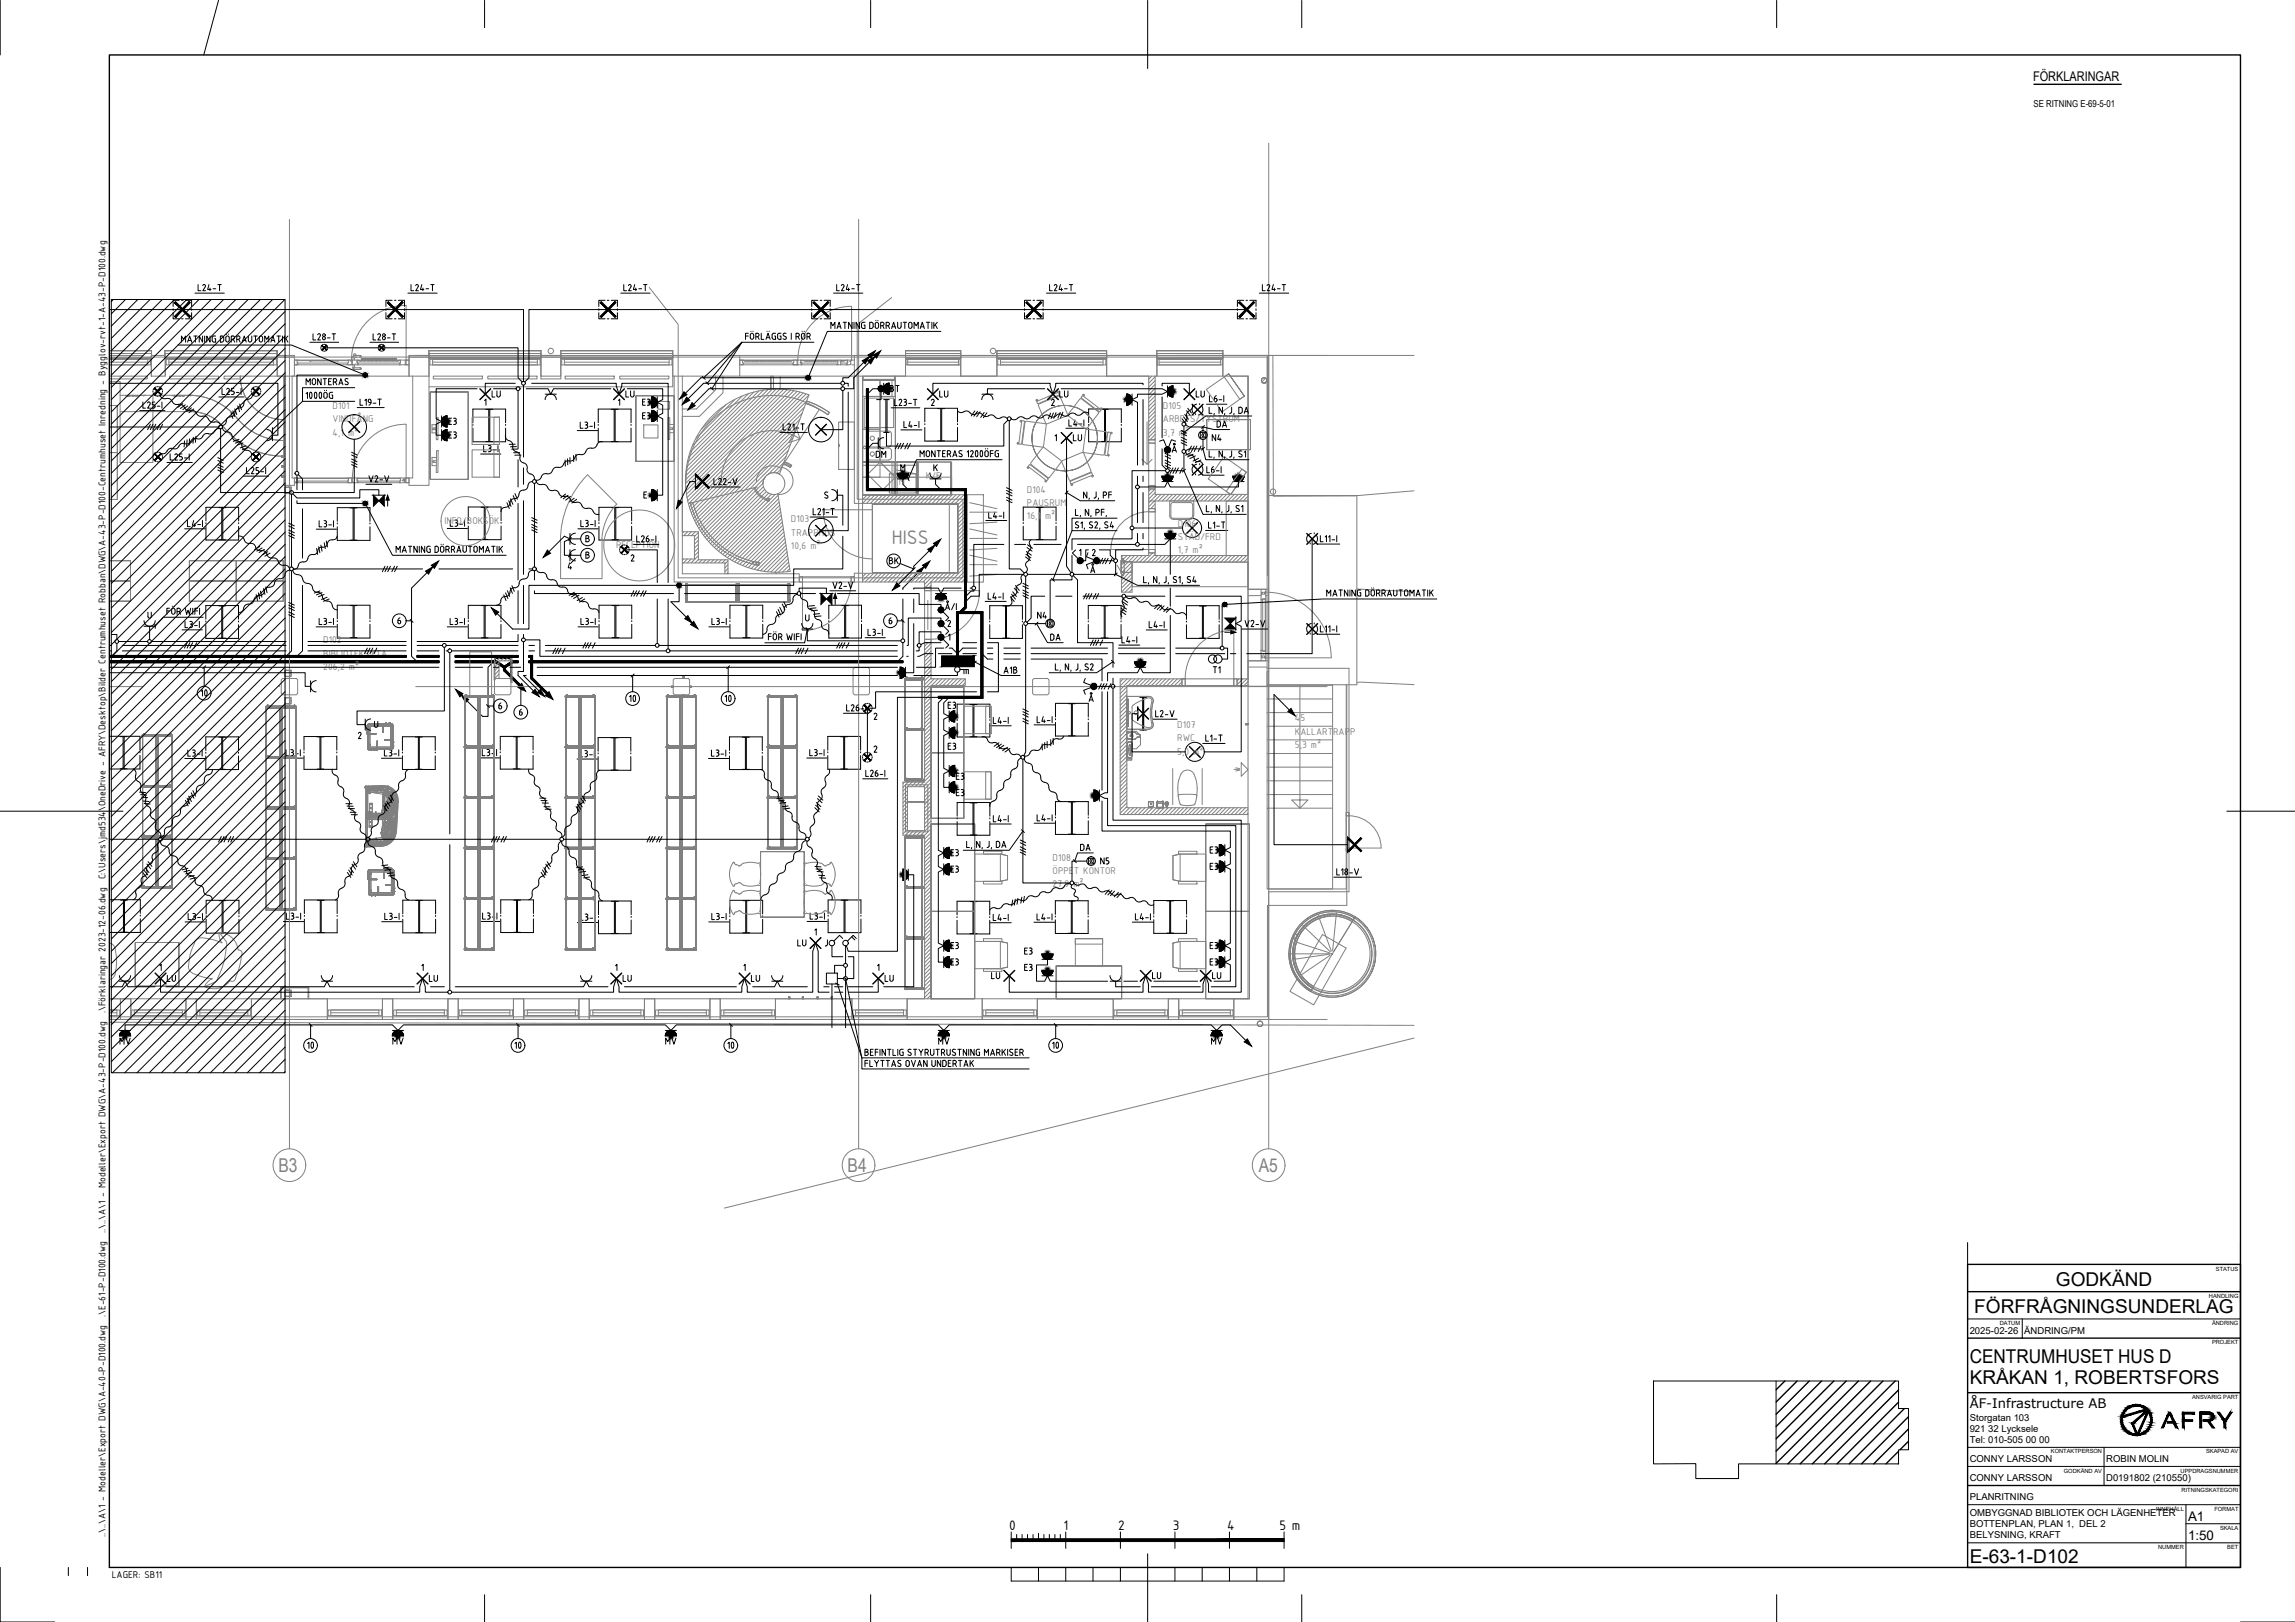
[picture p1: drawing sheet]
<svg xmlns="http://www.w3.org/2000/svg" width="841mm" height="594mm" viewBox="0 0 841 594" stroke-linecap="round" stroke-linejoin="round" font-family="sans-serif">
<defs><g id="words">
<text font-size="7.8" fill="#808080" x="326.8" y="199.4">HISS</text>
<g font-size="7" fill="#808080">
<text x="102.1" y="429.1">B3</text>
<text x="310.6" y="429.1">B4</text>
<text x="461.3" y="429.1">A5</text>
</g>
<g font-size="7">
<text x="753.4" y="470.8">GODKÄND</text>
<text x="723.5" y="480.8">FÖRFRÅGNINGSUNDERLAG</text>
<text x="721.8" y="499.1">CENTRUMHUSET HUS D</text>
<text x="721.8" y="507.1">KRÅKAN 1, ROBERTSFORS</text>
<text x="721.8" y="572.6">E-63-1-D102</text>
</g>
<g font-size="5.4">
<text x="369.8" y="560.3">0</text>
<text x="389.7" y="560.3">1</text>
<text x="409.8" y="560.3">2</text>
<text x="429.8" y="560.3">3</text>
<text x="449.7" y="560.3">4</text>
<text x="468.8" y="560.3">5 m</text>
</g>
<g font-size="4.9">
<text x="745" y="29.7">FÖRKLARINGAR</text>
<text x="801.8" y="557.1">A1</text>
<text x="801.8" y="564.1">1:50</text>
</g>
<text font-size="4.8" x="721.8" y="515.6">ÅF-Infrastructure AB</text>
<g font-size="3.9" fill="#808080">
<text x="121.9" y="149.7">D101</text>
<text x="426.2" y="149.7">D105</text>
<text x="121.9" y="154.7">VINDFÅNG</text>
<text x="426.2" y="154.7">ARBETS/TYSTRUM</text>
<text x="121.9" y="159.5">4,1 m²</text>
<text x="426.2" y="159.5">3,7 m²</text>
<text x="329.4" y="177.7">M</text>
<text x="339.3" y="175.5">K/F</text>
<text x="376.3" y="180.4">D104</text>
<text x="376.3" y="185.3">PAUSRUM</text>
<text x="162.8" y="191.9">INFO/BOKSÖK</text>
<text x="289.8" y="191.4">D103</text>
<text x="376.3" y="190.2">16,1 m²</text>
<text x="289.8" y="196.3">TRAPPHUS</text>
<text x="431.7" y="192.9">D106</text>
<text x="431.7" y="197.8">STÄD/FRD</text>
<text x="225.7" y="200.6">RECEPTION</text>
<text x="289.8" y="201.1">10,6 m²</text>
<text x="431.7" y="202.7">1,7 m²</text>
<text x="118.5" y="235.6">D102</text>
<text x="118.5" y="240.6">BIBLIOTEKSYTA</text>
<text x="118.5" y="245.4">206,2 m²</text>
<text x="431.4" y="266.6">D107</text>
<text x="474.5" y="264.2">45</text>
<text x="474.5" y="269.1">KÄLLARTRAPP</text>
<text x="431.4" y="271.5">RWC</text>
<text x="474.5" y="274">5,3 m²</text>
<text x="431.4" y="276.4">5,0 m²</text>
<text x="385.7" y="315.3">D108</text>
<text x="385.7" y="320.1">ÖPPET KONTOR</text>
<text x="385.7" y="325">27,9 m²</text>
</g>
<g font-size="3.9">
<text x="38.7" y="322.1" transform="rotate(-90 38.7 322.1)">C:\Users\jmd534\OneDrive - AFRY\Desktop\Bilder Centrumhuset Robban\DWG\A-43-P-D100-Centrumhuset Inredning - Bygglov-rvt-1-A-43-P-D100.dwg</text>
<text x="38.7" y="371.1" transform="rotate(-90 38.7 371.1)">.\Förklaringar 2023-12-06.dwg</text>
<text x="38.7" y="451.6" transform="rotate(-90 38.7 451.6)">..\..\A\1 - Modeller\Export DWG\A-43-P-D100.dwg</text>
<text x="38.7" y="482.3" transform="rotate(-90 38.7 482.3)">.\E-61-P-D100.dwg</text>
<text x="38.7" y="562.8" transform="rotate(-90 38.7 562.8)">..\..\A\1 - Modeller\Export DWG\A-40-P-D100.dwg</text>
<text x="41" y="578">LAGER: SB11</text>
</g>
<g font-size="3.5">
<text x="745.2" y="39">SE RITNING E-69-5-01</text>
<text x="721.8" y="488.5">2025-02-26</text>
<text x="741.8" y="488.5">ÄNDRING/PM</text>
<text x="721.8" y="520.6">Storgatan 103</text>
<text x="721.8" y="524.6">921 32 Lycksele</text>
<text x="721.8" y="528.6">Tel: 010-505 00 00</text>
<text x="721.8" y="535.5">CONNY LARSSON</text>
<text x="771.8" y="535.5">ROBIN MOLIN</text>
<text x="721.8" y="542.5">CONNY LARSSON</text>
<text x="771.8" y="542.5">D0191802 (210550)</text>
<text x="721.8" y="549.5">PLANRITNING</text>
<text x="721.8" y="555.2">OMBYGGNAD BIBLIOTEK OCH LÄGENHETER</text>
<text x="721.8" y="559.4">BOTTENPLAN, PLAN 1, DEL 2</text>
<text x="721.8" y="563.5">BELYSNING, KRAFT</text>
</g>
<g font-size="2.1">
<text x="812" y="465.3">STATUS</text>
<text x="809.5" y="475.3">HANDLING</text>
<text x="732.9" y="485.4">DATUM</text>
<text x="810.6" y="485.4">ÄNDRING</text>
<text x="810.6" y="492.4">PROJEKT</text>
<text x="803.3" y="512.3">ANSVARIG PART</text>
<text x="751.6" y="532.4">KONTAKTPERSON</text>
<text x="808.4" y="532.4">SKAPAD AV</text>
<text x="756.3" y="539.3">GODKÄND AV</text>
<text x="799.1" y="539.3">UPPDRAGSNUMMER</text>
<text x="799.5" y="546.3">RITNINGSKATEGORI</text>
<text x="790.1" y="553.4">INNEHÅLL</text>
<text x="811.5" y="553.4">FORMAT</text>
<text x="813.5" y="560.3">SKALA</text>
<text x="790.9" y="567.4">NUMMER</text>
<text x="816.2" y="567.4">BET</text>
</g>
</g></defs>
<g fill="none" stroke="#000" stroke-width=".51">
<path d="M40.1 20.1h780.9v554h-780.9zM745.3 30.9h32.1M181.2 249.1v-7.4l.5-.6h5l.5 .6v7.4M721 473.1h100M721 490.1h100M654.1 505.8l-3.2 3.2M658.6 505.8l-7.7 7.7M663.1 505.8l-12.2 12.2M667.5 505.8l-16.6 16.7M672 505.8l-21.1 21.2M676.6 505.8l-25.7 25.7M681 505.8l-30.1 30.2"/>
<path d="M685.5 505.8l-30.3 30.4M690 505.8l-30.3 30.4M694.5 505.8l-30.3 30.4M695.7 509.1l-27.1 27.1M695.7 513.6l-22.5 22.6M697.9 515.9l-20.2 20.3M699.4 518.9l-17.3 17.3M721 510.1h100M695.7 531.6l-4.6 4.6M695.7 536l-.1 .2M699.4 523.4l-12.8 12.8M699.4 527.9l-3.2 3.1"/>
<path d="M721 544.1h100M721 574.1v-111h100v111"/>
</g>
<g fill="#000" stroke="#000" stroke-width=".37">
<path d="M296.1 138.4l-.1 .7zM316 132.1l2.6-1.5-1.5 2.7zM318 132.1l2.6-1.5-1.5 2.7zM318.1 130l2.6-1.5-1.5 2.7zM320.1 130l2.6-1.5-1.5 2.7zM250.6 143.5l1.1 1.1-2.6 1.5zM251.6 145.5l1.2 1.1-2.8 1.5zM253.6 147.5l1.1 1.1-2.6 1.6zM136.8 181.4l2 2-2 2zM140.8 181.4v4l-2-2zM142.1 181.4l.5 1.8h-1.2zM248.6 183.2l1.4 .7-2.1 2.3z"/>
<path d="M342.1 199l2.6-1.5-1.5 2.7zM155.9 209.2l2.7-1.6-1.6 2.7zM158.1 207l2.6-1.5-1.5 2.7zM200.6 201.5l1.1 1.1-2.6 1.5zM248.1 214.2l.7 .2zM300.8 217.4l2.1 2-2.1 2zM302.9 219.4l2-2v4zM306.1 217.4l.5 1.8h-1.1zM328.6 213.5l1.2 1.1-2.7 1.6zM335.9 209.2l2.7-1.6-1.5 2.7zM338.1 207l2.7-1.5-1.6 2.7zM340 201.2l2.6-1.6-1.5 2.7z"/>
<path d="M180.1 222.6l2.6 1.6-1.1 1.1zM252.1 225.5l1.5 2.6-2.7-1.5zM254.2 227.6l1.6 2.7-2.7-1.6zM344.9 223.4l.9-.3v.2zM448.8 226.4h4.1l-2 2zM448.8 230.4l2.1-2 2 2zM451 231l1.9 .6-1.9 .6zM166.9 252.5l2.7 1.6-1.1 1.1zM169.1 254.6l2.6 1.6-1.1 1.1zM191.2 250.3l1.4 2.9-2.8-1.4zM196.1 252.5l1.5 2.7-2.7-1.6zM198.1 252.5l1.5 2.7-2.7-1.6z"/>
<path d="M201.2 253.3l1.4 2.9-2.8-1.4zM400.8 251.4l.8 .7-.2 .1zM400.9 251.4l.8-.5 .1 .2zM473.1 259.5l1.5 2.7-2.6-1.6zM456 381.6l1.1-1.1 1.5 2.7zM777.9 518.9h.6zM806.1 517.2h3.7zM809.7 520h1.1z"/>
<path d="M63.9 115.9l.4 .4 5.1-5.8zM69.4 110.5l.4 .3-5.5 5.5z"/>
<path d="M63.9 110.8l5.5 5.5 .4-.4zM63.9 110.8l.4-.3 5.5 5.4z"/>
<path d="M141.9 115.9l.4 .4 5-5.8zM147.3 110.5l.5 .3-5.5 5.5z"/>
<path d="M141.9 110.8l5.4 5.5 .5-.4zM141.9 110.8l.4-.3 5.5 5.4z"/>
<path d="M219.9 115.9l.4 .4 5.1-5.8zM225.4 110.5l.3 .3-5.4 5.5z"/>
<path d="M219.9 110.8l5.5 5.5 .3-.4zM219.9 110.8l.4-.3 5.4 5.4z"/>
<path d="M297.9 115.9l.5 .4 5-5.8zM303.4 110.5l.4 .3-5.4 5.5z"/>
<path d="M297.9 110.8l5.5 5.5 .4-.4zM297.9 110.8l.5-.3 5.4 5.4z"/>
<path d="M375.9 115.9l.4 .4 5.1-5.8zM381.4 110.5l.4 .3-5.5 5.5z"/>
<path d="M375.9 110.8l5.5 5.5 .4-.4zM375.9 110.8l.4-.3 5.5 5.4z"/>
<path d="M453.9 115.9l.4 .4 5.1-5.8zM459.4 110.5l.4 .3-5.5 5.5z"/>
<path d="M453.9 110.8l5.5 5.5 .4-.4zM453.9 110.8l.4-.3 5.5 5.4z"/>
<path d="M119.6 126.5l-1.5 1.8zM119.6 126.5l-1.5 1.8z"/>
<path d="M117.9 126.6l1.8 1.6zM117.9 126.6l1.8 1.6z"/>
<path d="M133.3 137l.5 .4zM133.3 136.9l.5 .5zM133.4 136.8l.4 .6z"/>
<path d="M133.1 137.5l.7-.1zM133.1 137.3l.7 .1zM133.2 137.2l.6 .2z"/>
<path d="M133.4 136.8l.4 .6zM133.5 136.8l.3 .6zM133.7 136.7l.1 .7z"/>
<path d="M133.3 137.9l.5-.5zM133.3 137.7l.5-.3zM133.2 137.6l.6-.2z"/>
<path d="M133.8 136.7v.7zM134 136.7l-.2 .7zM134.1 136.8l-.3 .6z"/>
<path d="M133.8 137.4l-.1 .7zM133.8 137.4l-.3 .6zM133.8 137.4l-.3 .6z"/>
<path d="M133.8 137.4l.3 .6zM133.8 137.4l.3 .6zM133.8 137.4l.2 .7z"/>
<path d="M134.3 136.8l-.5 .6zM133.8 137.4l.6-.5zM133.8 137.4l.7-.2z"/>
<path d="M133.8 137.4l.7 .2zM133.8 137.4l.6 .5zM133.8 137.4l.5 .5z"/>
<path d="M133.8 137.4l.7-.2zM133.8 137.4l.7 .1zM133.8 137.4l.7 .2z"/>
<path d="M140.6 126.5l-1.5 1.8zM140.6 126.5l-1.5 1.8z"/>
<path d="M138.9 126.6l1.8 1.6zM138.9 126.6l1.8 1.6z"/>
<path d="M295.5 138.1l.6 .3zM295.6 138l.5 .4zM295.6 137.9l.5 .5z"/>
<path d="M295.7 137.8l.4 .6zM295.7 137.8l.4 .6zM295.9 137.7l.2 .7z"/>
<path d="M295.6 138.7l.5-.3zM295.5 138.6l.6-.2zM295.5 138.6l.6-.2zM295.5 138.4h.6zM295.5 138.3l.6 .1z"/>
<path d="M296 137.7l.1 .7zM296.1 137.7v.7zM296.3 137.7l-.2 .7z"/>
<path d="M296.1 138.4l-.2 .6zM296.1 138.4l-.2 .6zM295.6 138.9l.5-.5z"/>
<path d="M296.4 137.7l-.3 .7zM296.6 137.8l-.5 .6zM296.1 138.4l.6-.5z"/>
<path d="M296.1 138.4l.3 .6zM296.1 138.4l.3 .6zM296.1 138.4l.2 .7z"/>
<path d="M296.1 138.4l.7-.3zM296.1 138.4l.8-.1zM296.1 138.4h.8z"/>
<path d="M296.1 138.4h.8zM296.1 138.4l.7 .2zM296.1 138.4l.6 .3zM296.1 138.4l.6 .5zM296.1 138.4l.5 .6z"/>
<path d="M56.5 144.5l.2 .2 2.3-2.6zM59 142.1l.1 .2-2.4 2.4z"/>
<path d="M56.7 142.1l-.2 .2 2.6 2.2zM56.5 142.3l2.6 2.2-.1 .2z"/>
<path d="M94.9 142.1l-2.4 2.4 .2 .2zM94.9 142.1l.2 .2-2.4 2.4z"/>
<path d="M92.5 142.3l2.6 2.2-2.4-2.4zM92.5 142.3l2.6 2.2-.2 .2z"/>
<path d="M162.1 158.3l1.8 1.1-1.9-.6zM162.4 158l-.3 .3 1.8 1.1zM162.4 158l.3-.3 1.2 1.7z"/>
<path d="M161.9 159.6l2-.2-1.9 .6zM161.9 159.2v.4l2-.2zM162 158.8l1.9 .6-2-.2z"/>
<path d="M162.1 153.3l1.8 1.1-1.9-.6zM162.4 153l-.3 .3 1.8 1.1zM162.7 152.7l1.2 1.7-1.5-1.4z"/>
<path d="M161.9 154.6l2-.2-1.9 .6zM161.9 154.1v.5l2-.2zM162 153.8l1.9 .6-2-.3z"/>
<path d="M162.7 157.7l.4-.2 .8 1.9zM163.1 157.5l.8 1.9-.4-2zM163.5 157.4l.4-.1v2.1z"/>
<path d="M162.7 152.7l.4-.2 .8 1.9zM163.1 152.5l.8 1.9-.4-2zM163.5 152.4l.4-.1v2.1z"/>
<path d="M162.4 155.8l1.5-1.4-1.2 1.6zM162.1 155.4l.3 .4 1.5-1.4zM162 155l1.9-.6-1.8 1z"/>
<path d="M163.9 154.4v2h-.4zM163.9 154.4l-.8 1.8 .4 .2zM163.9 154.4l-.8 1.8-.4-.2z"/>
<path d="M238.8 145.3l.4 .1-.4 2zM239.2 145.4l-.4 2 .8-1.9zM239.6 145.5l.4 .2-1.2 1.7z"/>
<path d="M238.8 150.3l.4 .1-.4 2zM239.2 150.4l-.4 2 .8-1.9zM239.6 150.5l.4 .2-1.2 1.7z"/>
<path d="M238.8 147.4l1.2 1.6-.4 .2zM238.8 147.4l.4 2 .4-.2zM238.8 147.4l.4 2h-.4z"/>
<path d="M240 145.7l.3 .3-1.5 1.4zM238.8 147.4l1.8-1-.3-.4zM238.8 147.4l1.8-1 .1 .3z"/>
<path d="M238.8 152.4l1.2 1.6-.4 .2zM238.8 152.4l.4 2 .4-.2zM238.8 152.4l.4 2h-.4z"/>
<path d="M240 150.7l.3 .3-1.5 1.4zM238.8 152.4l1.8-1-.3-.4zM238.8 152.4l1.8-1 .1 .3z"/>
<path d="M238.8 147.4l1.9 .6-.1 .4zM238.8 147.4l1.5 1.3 .3-.3zM238.8 147.4l1.5 1.3-.3 .3z"/>
<path d="M238.8 147.4l1.9-.7 .1 .5zM238.8 147.4l2 .2v-.4zM238.8 147.4l2 .2-.1 .4z"/>
<path d="M238.8 152.4l1.9 .6-.1 .4zM238.8 152.4l1.5 1.3 .3-.3zM238.8 152.4l1.5 1.3-.3 .3z"/>
<path d="M238.8 152.4l1.9-.7 .1 .5zM238.8 152.4l2 .2v-.4zM238.8 152.4l2 .2-.1 .4z"/>
<path d="M321.8 142.3l1.1 .1-1.1 .2zM321.9 142.1l-.1 .2 1.1 .1zM322 141.9l.9 .5-1-.3z"/>
<path d="M322.1 141.7l.8 .7-.9-.5zM322.1 141.7l.8 .7-.7-.8zM322.2 141.6l.2-.1 .5 .9z"/>
<path d="M322 142.9l.9-.5-.8 .7zM321.9 142.7l.1 .2 .9-.5zM321.8 142.6l1.1-.2z"/>
<path d="M322.4 141.5l.2-.1 .3 1zM322.6 141.4l.3 1-.1-1zM322.8 141.4l.1 1z"/>
<path d="M322.9 142.4l-.2 1-.2-.1zM322.9 142.4l-.6 .8 .2 .1zM322.9 142.4l-.6 .8-.2-.1z"/>
<path d="M323 141.4h.2l-.3 1zM323.2 141.4l-.3 1 .5-.9zM323.4 141.5l-.5 .9z"/>
<path d="M322.9 142.4l.4 .9-.2 .1zM322.9 142.4v1h.2zM322.9 142.4v1h-.2z"/>
<path d="M323.5 141.7l.2 .1-.8 .6zM322.9 142.4l.9-.4-.1-.2zM322.9 142.4l.9-.4v.2z"/>
<path d="M322.9 142.4l.9 .4-.2 .2zM322.9 142.4l.6 .7zM322.9 142.4l.6 .7-.2 .2z"/>
<path d="M322.9 142.4l.9-.2v.2zM322.9 142.4l.9 .2v-.2zM322.9 142.4l.9 .2v.2z"/>
<path d="M324.1 141.4l1.8 1-1.9-.7zM324.4 141l-.3 .4 1.8 1zM324.4 141l.3-.3 1.2 1.7z"/>
<path d="M323.9 142.6l2-.2-1.9 .6zM323.9 142.2v.4l2-.2zM324 141.7l1.9 .7-2-.2z"/>
<path d="M324.7 140.7l.4-.2 .8 1.9zM325.1 140.5l.8 1.9-.4-2zM325.5 140.4l.4-.1v2.1z"/>
<path d="M324.4 143.7l1.5-1.3-1.2 1.6zM324.1 143.4l.3 .3 1.5-1.3zM324 143l1.9-.6-1.8 1z"/>
<path d="M325.9 142.4v2h-.4zM325.9 142.4l-.8 1.8 .4 .2zM325.9 142.4l-.8 1.8-.4-.2z"/>
<path d="M412.8 144.3l.4 .1-.4 2zM413.2 144.4l-.4 2 .8-1.9zM413.6 144.5l.4 .2-1.2 1.7z"/>
<path d="M412.8 146.4l1.2 1.6-.4 .2zM412.8 146.4l.4 2 .4-.2zM412.8 146.4l.4 2h-.4z"/>
<path d="M414 144.7l.3 .3-1.5 1.4zM412.8 146.4l1.8-1.1-.3-.3zM412.8 146.4l1.8-1.1 .2 .5z"/>
<path d="M412.8 146.4l2 .6-.2 .4zM412.8 146.4l1.5 1.4 .3-.4zM412.8 146.4l1.5 1.4-.3 .2z"/>
<path d="M412.8 146.4l2-.6 .1 .3zM412.8 146.4l2.1 .2v-.5zM412.8 146.4l2.1 .2-.1 .4z"/>
<path d="M428.1 142.3l1.8 1.1-1.9-.6zM428.4 142l-.3 .3 1.8 1.1zM428.4 142l.3-.3 1.2 1.7z"/>
<path d="M427.9 143.6l2-.2-1.9 .6zM427.9 143.2v.4l2-.2zM428 142.8l1.9 .6-2-.2z"/>
<path d="M428.7 141.7l.4-.2 .8 1.9zM429.1 141.5l.8 1.9-.4-2zM429.5 141.4l.4-.1v2.1z"/>
<path d="M428.4 144.8l1.5-1.4-1.2 1.6zM428.1 144.4l.3 .4 1.5-1.4zM428 144l1.9-.6-1.8 1z"/>
<path d="M429.9 143.4v2h-.4zM429.9 143.4l-.8 1.9 .4 .1zM429.9 143.4l-.8 1.9-.4-.3z"/>
<path d="M56.5 168.5l.2 .2 2.3-2.6zM59 166.1l.1 .2-2.4 2.4z"/>
<path d="M56.7 166.1l-.2 .2 2.6 2.2zM56.5 166.3l2.6 2.2-.1 .2z"/>
<path d="M94.9 166.1l-2.4 2.4 .2 .2zM94.9 166.1l.2 .2-2.4 2.4z"/>
<path d="M92.5 166.3l2.6 2.2-2.4-2.4zM92.5 166.3l2.6 2.2-.2 .2z"/>
<path d="M162.4 160.8l1.5-1.4-1.2 1.7zM162.1 160.4l.3 .4 1.5-1.4zM162 160l1.9-.6-1.8 1z"/>
<path d="M163.9 159.4v2h-.4zM163.9 159.4l-.8 1.9 .4 .1zM163.9 159.4l-.8 1.9-.4-.2z"/>
<path d="M238.8 179.3l.4 .1-.4 2zM239.2 179.4l-.4 2 .8-1.9zM239.6 179.5l.4 .2-1.2 1.7z"/>
<path d="M240 179.7l.3 .3-1.5 1.4zM238.8 181.4l1.8-1-.3-.4zM238.8 181.4l1.8-1 .1 .3z"/>
<path d="M254.8 178.6l.4 .4 4.5-5.2zM259.7 173.8l.3 .4-4.8 4.8z"/>
<path d="M254.8 174.2l5.2 4.4-4.8-4.8zM254.8 174.2l5.2 4.4-.3 .4z"/>
<path d="M329 174.2l1.9-.9-1.7 1.2zM328.9 173.8l.1 .4 1.9-.9zM328.8 173.3h2.1l-2 .5z"/>
<path d="M330.9 173.3l-.7 2-.4-.2zM330.9 173.3l-1.4 1.6 .3 .2zM329.2 174.5l1.7-1.2-1.4 1.6z"/>
<path d="M330.9 173.3l.6 2-.4 .1zM330.9 173.3l-.2 2.1h.4zM330.9 173.3l-.2 2.1-.5-.1z"/>
<path d="M330.9 173.3l1.6 1.2-.3 .4zM330.9 173.3l1 1.8 .3-.2zM330.9 173.3l1 1.8-.4 .2z"/>
<path d="M330.9 173.3h2v.5zM330.9 173.3l1.8 .9 .2-.4zM330.9 173.3l1.8 .9-.2 .3z"/>
<path d="M426 175.1l1.8-.8-1.6 1.2zM425.9 174.8l.1 .3 1.8-.8zM425.8 174.3h2l-1.9 .5z"/>
<path d="M426.9 164.6l.9 .2h-.9zM427 164.4l-.1 .2 .9 .2zM427 164.2l.8 .6-.8-.4z"/>
<path d="M427 165.2l.8-.4-.8 .6zM426.9 165l.1 .2 .8-.4zM426.9 164.8h.9l-.9 .2z"/>
<path d="M427.2 164l.6 .8-.8-.6zM427.2 164l.6 .8-.5-.9zM427.3 163.9l.3-.1 .2 1z"/>
<path d="M427.8 174.3l-.6 2-.4-.2zM427.8 174.3l-1.3 1.6 .3 .2zM426.2 175.5l1.6-1.2-1.3 1.6z"/>
<path d="M427.8 164.8l-.2 .9-.3-.1zM427.8 164.8l-.6 .7zM427 165.4l.8-.6-.6 .7z"/>
<path d="M427.6 163.8h.2v1zM427.8 163.8v1l.2-1zM428 163.8h.2l-.4 1z"/>
<path d="M427.8 164.8l.4 .9h-.2zM427.8 164.8v.9h.2zM427.8 164.8v.9h-.2z"/>
<path d="M428.2 163.8l.2 .1-.6 .9zM428.4 163.9l-.6 .9 .7-.8zM428.5 164l.2 .2-.9 .6z"/>
<path d="M427.8 174.3l.7 2-.4 .1zM427.8 174.3l-.2 2.1h.5zM427.8 174.3l-.2 2.1-.4-.1z"/>
<path d="M427.8 164.8l.9 .6-.2 .1zM427.8 164.8l.7 .7zM427.8 164.8l.6 .8-.2 .1z"/>
<path d="M427.8 164.8l.9-.6 .1 .2zM427.8 164.8l1-.2v-.2zM427.8 164.8l1-.2 .1 .2z"/>
<path d="M427.8 164.8h1.1l-.1 .2zM427.8 164.8l1 .4v-.2zM427.8 164.8l1 .4-.1 .2z"/>
<path d="M427.8 174.3l1.7 1.2-.3 .4zM427.8 174.3l1.1 1.8 .3-.2zM427.8 174.3l1.1 1.8-.4 .2z"/>
<path d="M427.8 174.3h2.1l-.1 .5zM427.8 174.3l1.9 .8 .1-.3zM427.8 174.3l1.9 .8-.2 .4z"/>
<path d="M452 175.1l1.8-.8-1.6 1.2zM451.9 174.8l.1 .3 1.8-.8zM451.8 174.3h2l-1.9 .5z"/>
<path d="M453.8 174.3l-.6 2-.4-.2zM453.8 174.3l-1.3 1.6 .3 .2zM452.2 175.5l1.6-1.2-1.3 1.6z"/>
<path d="M453.8 174.3l.7 2-.4 .1zM453.8 174.3l-.2 2.1h.5zM453.8 174.3l-.2 2.1-.4-.1z"/>
<path d="M453.8 174.3l1.7 1.2-.3 .4zM453.8 174.3l1.1 1.8 .3-.2zM453.8 174.3l1.1 1.8-.4 .2z"/>
<path d="M453.8 174.3h2.1v.5zM453.8 174.3l1.9 .8 .2-.3zM453.8 174.3l1.9 .8-.2 .4z"/>
<path d="M133.3 184l.5 .4zM133.3 183.9l.5 .5zM133.3 183.9l.5 .5z"/>
<path d="M133.1 184.5l.7-.1zM133.1 184.3l.7 .1zM133.2 184.2l.6 .2z"/>
<path d="M133.4 183.8l.4 .6zM133.5 183.7l.3 .7zM133.7 183.7l.1 .7z"/>
<path d="M133.3 184.8l.5-.4zM133.3 184.7l.5-.3zM133.2 184.6l.6-.2z"/>
<path d="M133.8 183.7v.7zM134 183.7l-.2 .7zM134.1 183.7l-.3 .7z"/>
<path d="M133.8 184.4v.7zM133.8 184.4l-.3 .6zM133.8 184.4l-.4 .6z"/>
<path d="M133.8 184.4l.5 .6zM133.8 184.4l.3 .6zM133.8 184.4v.7z"/>
<path d="M134.3 183.8l-.5 .6zM133.8 184.4l.6-.5zM133.8 184.4l.7-.2z"/>
<path d="M133.8 184.4l.7 .2zM133.8 184.4l.6 .4zM133.8 184.4l.5 .6z"/>
<path d="M133.8 184.4l.7-.2zM133.8 184.4l.7 .1zM133.8 184.4l.7 .2z"/>
<path d="M238.8 181.4l1.2 1.6-.4 .2zM238.8 181.4l.4 2 .4-.2zM238.8 181.4l.4 2h-.4z"/>
<path d="M238.8 181.4l1.9 .6-.1 .4zM238.8 181.4l1.5 1.4 .3-.4zM238.8 181.4l1.5 1.4-.3 .2z"/>
<path d="M238.8 181.4l1.9-.7 .1 .5zM238.8 181.4l2 .2v-.4zM238.8 181.4l2 .2-.1 .4z"/>
<path d="M427 196.1l1.9-.8-1.7 1.2zM426.9 195.8l.1 .3 1.9-.8zM426.8 195.3h2.1l-2 .5z"/>
<path d="M428.9 195.3l-.7 2-.4-.2zM428.9 195.3l-1.4 1.6 .3 .2zM427.2 196.5l1.7-1.2-1.4 1.6z"/>
<path d="M428.9 195.3l.6 2-.4 .1zM428.9 195.3l-.2 2.1h.4zM428.9 195.3l-.2 2.1-.5-.1z"/>
<path d="M428.9 195.3l1.6 1.2-.3 .4zM428.9 195.3l1 1.8 .3-.2zM428.9 195.3l1 1.8-.4 .2z"/>
<path d="M428.9 195.3h2v.5zM428.9 195.3l1.8 .8 .2-.3zM428.9 195.3l1.8 .8-.2 .4z"/>
<path d="M227.6 200.3l2.3 2.4 .3-.2zM227.7 200.1l2.5 2.4-2.6-2.2z"/>
<path d="M229.9 200.1l-2.2 2.6 2.5-2.4zM229.9 200.1l-2.2 2.6-.1-.2z"/>
<path d="M248.2 214.1l.6 .3zM248.3 214l.5 .4zM248.3 214l.6 .4zM248.3 214l.6 .4zM248.4 213.9l.5 .5z"/>
<path d="M248.3 214.8l.6-.4zM248.2 214.7l.7-.3zM248.2 214.7l.7-.3zM248.1 214.5l.7-.1zM248.1 214.4h.7z"/>
<path d="M248.5 213.8l.4 .6zM248.6 213.7l.3 .7zM248.8 213.7l.1 .7z"/>
<path d="M248.9 214.4l-.3 .7zM248.9 214.4l-.3 .7zM248.9 214.4l-.4 .6z"/>
<path d="M248.9 213.7v.7zM249.1 213.7l-.2 .7zM249.2 213.8l-.3 .6z"/>
<path d="M248.9 214.4l.2 .7zM248.9 214.4l.2 .7zM248.9 214.4l-.1 .7z"/>
<path d="M249.3 213.9l-.4 .5zM248.9 214.4l.6-.3zM248.9 214.4l.6-.3z"/>
<path d="M248.9 214.4l.6 .3zM248.9 214.4l.5 .4zM248.9 214.4l.4 .5z"/>
<path d="M248.9 214.4l.6-.2zM248.9 214.4l.6 .1zM248.9 214.4l.6 .3z"/>
<path d="M342.8 219l2 .4h-2zM343 218.6l-.2 .4 2 .4zM343.2 218.2l1.6 1.2-1.8-.8z"/>
<path d="M343.5 217.9l1.3 1.5-1.6-1.2zM343.5 217.9l1.3 1.5-1-1.7zM343.8 217.7l.4-.2 .6 1.9z"/>
<path d="M344.2 217.5l.4-.1 .2 2zM344.6 217.4l.2 2 .3-2zM345.1 217.4l.4 .1-.7 1.9z"/>
<path d="M345.5 217.5l.4 .2-1.1 1.7zM345.9 217.7l-1.1 1.7 1.4-1.5zM346.2 217.9l.3 .3-1.7 1.2z"/>
<path d="M344.8 219.4l1.7-1.2 .2 .4zM344.8 219.4l2.1-.4-.2-.4zM344.8 219.4l2.1-.4v.4z"/>
<path d="M395 204.9l.8 .5-.9-.3zM395.1 204.7l-.1 .2 .8 .5zM395.3 204.6l.5 .8z"/>
<path d="M394.9 205.5l.9-.1-.9 .3zM394.9 205.3v.2l.9-.1zM394.9 205.1l.9 .3-.9-.1z"/>
<path d="M395.3 204.6l.2-.1 .3 .9zM395.5 204.5l.3 .9-.2-1zM395.6 204.4h.2v1z"/>
<path d="M395.1 206.1l.7-.7zM395 205.9l.1 .2 .7-.7zM394.9 205.7l.9-.3-.8 .5z"/>
<path d="M395.8 204.4h.3l-.3 1zM396.1 204.4l-.3 1 .5-.9zM396.3 204.5l.1 .1-.6 .8z"/>
<path d="M395.8 205.4v1l-.2-.1zM395.8 205.4l-.3 .9zM395.8 205.4l-.3 .9-.2-.1z"/>
<path d="M395.8 205.4l.6 .8-.1 .1zM395.8 205.4l.3 .9h.2zM395.8 205.4l.3 .9-.3 .1z"/>
<path d="M396.4 204.6l.2 .1-.8 .7zM395.8 205.4l.9-.5-.1-.2zM395.8 205.4l.9-.5 .1 .2z"/>
<path d="M395.8 205.4l1 .3-.1 .2zM395.8 205.4l.8 .7 .1-.2zM395.8 205.4l.8 .7-.2 .1z"/>
<path d="M395.8 205.4l1-.3 .1 .2zM395.8 205.4l1.1 .1v-.2zM395.8 205.4l1.1 .1-.1 .2z"/>
<path d="M401 204.9l.9 .5-1-.3zM401.1 204.7l.8 .7zM401.1 204.7l.2-.1 .6 .8z"/>
<path d="M400.9 205.5l1-.1-1 .3zM400.9 205.3v.2l1-.1zM400.9 205.1l1 .3-1-.1z"/>
<path d="M401.3 204.6l.1-.1 .5 .9zM401.4 204.5l.5 .9-.3-1zM401.6 204.4h.3v1z"/>
<path d="M401.1 206.1l.8-.7-.6 .8zM401 205.9l.1 .2 .8-.7zM400.9 205.7l1-.3-.9 .5z"/>
<path d="M401.9 204.4h.2l-.2 1zM402.1 204.4l-.2 1 .4-.9zM402.3 204.5l.1 .1-.5 .8z"/>
<path d="M401.9 205.4v1l-.3-.1zM401.9 205.4l-.5 .9h.2zM401.9 205.4l-.5 .9-.1-.1z"/>
<path d="M401.9 205.4l.5 .8-.1 .1zM401.9 205.4l.2 .9h.2zM401.9 205.4l.2 .9-.2 .1z"/>
<path d="M402.4 204.6l.2 .1-.7 .7zM401.9 205.4l.7-.7zM401.9 205.4l.8-.5 .1 .2z"/>
<path d="M401.9 205.4l.9 .3-.1 .2zM401.9 205.4l.7 .7zM401.9 205.4l.7 .7-.2 .1z"/>
<path d="M401.9 205.4l.9-.3 .1 .2zM401.9 205.4l1 .1v-.2zM401.9 205.4l1 .1-.1 .2z"/>
<path d="M343.9 223.1l.9 .3-.9-.1zM344 222.9l-.1 .2 .9 .3zM344 222.9l.8 .5zM344.1 222.7l-.1 .2 .8 .5zM344.1 222.7l.2-.1 .5 .8z"/>
<path d="M344 227.9l.8 .5-.9-.3zM344.1 227.7l-.1 .2 .8 .5zM344.1 227.7l.2-.1 .5 .8z"/>
<path d="M343.9 228.5l.9-.1-.9 .3zM343.9 228.3v.2l.9-.1zM343.9 228.1l.9 .3-.9-.1z"/>
<path d="M344 232.9l.8 .5-.9-.3zM344.1 232.7l-.1 .2 .8 .5zM344.1 232.7l.2-.1 .5 .8z"/>
<path d="M343.9 233.5l.9-.1-.9 .3zM343.9 233.3v.2l.9-.1zM343.9 233.1l.9 .3-.9-.1z"/>
<path d="M343.9 223.7l.9-.3-.8 .5zM343.9 223.5v.2l.9-.3zM343.9 223.3l.9 .1-.9 .1z"/>
<path d="M344.3 222.6l.2-.1 .3 .9zM344.5 222.5l.3 .9-.1-1zM344.7 222.4l.1 1z"/>
<path d="M344.3 227.6l.2-.1 .3 .9zM344.5 227.5l.3 .9-.1-1zM344.7 227.4l.1 1z"/>
<path d="M344.1 229l.7-.6-.5 .8zM344 228.9l.1 .1 .7-.6zM343.9 228.7l.9-.3-.8 .5z"/>
<path d="M344.3 232.6l.2-.1 .3 .9zM344.5 232.5l.3 .9-.1-1zM344.7 232.4l.1 1z"/>
<path d="M344.1 234.1l.7-.7-.5 .8zM344 233.9l.1 .2 .7-.7zM343.9 233.7l.9-.3-.8 .5z"/>
<path d="M344.8 223.4l-.3 .9-.2-.1zM344.1 224l.2 .2 .5-.8zM344 223.9l.8-.5-.7 .6z"/>
<path d="M344.8 228.4l-.1 1zM344.8 228.4l-.3 .9 .2 .1zM344.8 228.4l-.3 .9-.2-.1z"/>
<path d="M344.8 228.4v1zM344.9 228.4l.1 1h-.2zM344.9 228.4l.1 1 .3-.1z"/>
<path d="M344.8 233.4l-.1 1zM344.8 233.4l-.3 .9 .2 .1zM344.8 233.4l-.3 .9-.2-.1z"/>
<path d="M344.8 233.4v1zM344.9 233.4l.1 1h-.2zM344.9 233.4l.1 1 .3-.1z"/>
<path d="M344.9 223.4l.9-.3zM344.9 223.4l.8-.5 .1 .2zM344.9 223.4l.8-.5-.1-.2z"/>
<path d="M345 222.4l-.2 1zM344.8 222.4h.2l-.2 1z"/>
<path d="M345 227.4l-.2 1zM344.8 227.4h.2l-.2 1z"/>
<path d="M345 232.4l-.2 1zM344.8 232.4h.2l-.2 1z"/>
<path d="M345 222.4l.3 .1-.4 .9zM345.3 222.5l-.4 .9 .5-.8zM345.4 222.6l.2 .1-.7 .7z"/>
<path d="M345 227.4l.3 .1-.4 .9zM345.3 227.5l-.4 .9 .5-.8zM345.4 227.6l.2 .1-.7 .7z"/>
<path d="M345 232.4l.3 .1-.4 .9zM345.3 232.5l-.4 .9 .5-.8zM345.4 232.6l.2 .1-.7 .7z"/>
<path d="M344.9 223.4l.4 .9-.3 .1zM344.9 223.4l-.1 1h.2zM344.8 223.4v1zM344.8 223.4l-.1 1zM344.8 223.4l-.1 1-.2-.1z"/>
<path d="M344.9 228.4l.7-.7 .1 .2zM344.9 228.4l.9-.3-.1-.2zM344.9 228.4l.9-.3v.2z"/>
<path d="M344.9 233.4l.7-.7 .1 .2zM344.9 233.4l.9-.3-.1-.2zM344.9 233.4l.9-.3v.2z"/>
<path d="M344.9 223.4l.8 .5-.1 .1zM344.9 223.4l.5 .8 .2-.2zM344.9 223.4l.5 .8-.1 .1z"/>
<path d="M344.9 228.4l.8 .5-.1 .1zM344.9 228.4l.5 .8 .2-.2zM344.9 228.4l.5 .8-.1 .1z"/>
<path d="M344.9 233.4l.8 .5-.1 .2zM344.9 233.4l.5 .8 .2-.1zM344.9 233.4l.5 .8-.1 .1z"/>
<path d="M344.9 223.4l.9-.1v.2zM344.9 223.4l.9 .3v-.2zM344.9 223.4l.9 .3-.1 .2z"/>
<path d="M344.9 228.4l.9-.1v.2zM344.9 228.4l.9 .3v-.2zM344.9 228.4l.9 .3-.1 .2z"/>
<path d="M344.9 233.4l.9-.1v.2zM344.9 233.4l.9 .3v-.2zM344.9 233.4l.9 .3-.1 .2z"/>
<path d="M448.3 221l.5 .4zM448.3 220.9l.5 .5zM448.3 220.9l.5 .5z"/>
<path d="M448.2 221.5l.6-.1zM448.2 221.3l.6 .1zM448.2 221.2l.6 .2z"/>
<path d="M448.5 220.8l.3 .6zM448.6 220.7l.2 .7zM448.7 220.7l.1 .7z"/>
<path d="M448.3 221.8l.5-.4zM448.3 221.8l.5-.4zM448.2 221.6l.6-.2z"/>
<path d="M448.8 220.7v.7zM449 220.7l-.2 .7zM449.1 220.7l-.3 .7z"/>
<path d="M448.8 221.4v.7zM448.8 221.4l-.1 .7zM448.8 221.4l-.3 .6z"/>
<path d="M448.8 221.4l.5 .6zM448.8 221.4l.3 .6zM448.8 221.4v.7z"/>
<path d="M449.3 220.8l-.5 .6zM448.8 221.4l.6-.5zM448.8 221.4l.7-.4z"/>
<path d="M448.8 221.4l.7 .4zM448.8 221.4l.7 .4zM448.8 221.4l.5 .6z"/>
<path d="M448.8 221.4l.8-.1zM448.8 221.4l.8 .1zM448.8 221.4l.8 .1z"/>
<path d="M185.1 245.1l-.5 .5 6.1 5.2zM184.6 245.6l6.1 5.2-.5 .5z"/>
<path d="M194.6 248.6l6.1 5.2-5.6-5.7zM194.6 248.6l6.1 5.2-.4 .5z"/>
<path d="M319 258.1l-2.3 2.6 2.4-2.4zM316.6 260.5l2.4-2.4-2.3 2.6z"/>
<path d="M329.8 244.4h.4l-.4 2zM330.2 244.4l-.4 2 .9-1.9zM330.7 244.5l.3 .2-1.2 1.7z"/>
<path d="M329.8 246.4l1.2 1.6-.3 .3zM329.8 246.4l.4 2 .5-.1zM329.8 246.4l.4 2h-.4z"/>
<path d="M331 244.7l.3 .3-1.5 1.4zM329.8 246.4l1.8-1-.3-.4zM329.8 246.4l1.8-1 .2 .4z"/>
<path d="M329.8 246.4l2 .6-.2 .4zM329.8 246.4l1.5 1.3 .3-.3zM329.8 246.4l1.5 1.3-.3 .3z"/>
<path d="M329.8 246.4l2-.6v.4zM329.8 246.4l2 .2v-.4zM329.8 246.4l2 .2v.4z"/>
<path d="M345 240.2v4l12.1-4zM345 244.2l12.1-4v4z"/>
<path d="M400 250.9l.8 .5-.9-.3zM400.1 250.7l-.1 .2 .8 .5zM400.1 250.7l.2-.1 .5 .8z"/>
<path d="M399.9 251.5l.9-.1zM399.9 251.3v.2l.9-.1zM399.9 251.1l.9 .3-.9-.1z"/>
<path d="M400.3 250.6l.2-.1 .3 .9zM400.5 250.5l.3 .9zM400.6 250.4h.2v1z"/>
<path d="M400.1 252.1l.7-.7-.5 .8zM400 251.9l.1 .2 .7-.7zM399.9 251.7l.9-.3-.8 .5z"/>
<path d="M400.8 251.4l.8 .7zM400.9 251.4l.8 .5-.1 .2zM400.9 251.4l.8 .5 .1-.2z"/>
<path d="M400.8 250.4h.3l-.3 1zM401.1 250.4l-.3 1 .5-.9zM401.3 250.5l.1 .1-.6 .8z"/>
<path d="M400.8 251.4v1h-.2zM400.8 251.4l-.3 .9zM400.8 251.4l-.3 .9-.2-.1z"/>
<path d="M400.8 251.4l.9-.5zM400.8 251.4l.8-.7 .1 .2zM401.4 250.6l-.6 .8 .8-.7z"/>
<path d="M400.8 251.4l.6 .8-.1 .1zM400.8 251.4l.3 1 .2-.1zM400.8 251.4l.3 1h-.3z"/>
<path d="M400.9 251.4l.9-.3 .1 .2zM400.9 251.4l1 .1v-.2zM400.9 251.4l1 .1z"/>
<path d="M416 243.2l1.9-.9-1.7 1.3zM415.9 242.8l.1 .4 1.9-.9zM415.8 242.3h2.1l-2 .5z"/>
<path d="M417.9 242.3l-.7 2-.4-.2zM417.9 242.3l-1.4 1.6 .3 .2zM416.2 243.6l1.7-1.3-1.4 1.6z"/>
<path d="M417.9 242.3l.6 2-.4 .1zM417.9 242.3l-.3 2.1h.5zM417.9 242.3l-.3 2.1-.4-.1z"/>
<path d="M417.9 242.3l1.6 1.3-.3 .3zM417.9 242.3l1 1.8 .3-.2zM417.9 242.3l1 1.8-.4 .2z"/>
<path d="M417.9 242.3h2l-.1 .5zM417.9 242.3l1.8 .9 .1-.4zM417.9 242.3l1.8 .9-.2 .4z"/>
<path d="M316.6 258.3l2.4 2.4 .1-.2zM316.6 258.3l.1-.2 2.4 2.4z"/>
<path d="M316.6 276.3l2.4 2.4 .1-.2zM316.6 276.3l.1-.2 2.4 2.4z"/>
<path d="M319 276.1l-2.3 2.6 2.4-2.4zM316.6 278.5l2.4-2.4-2.3 2.6z"/>
<path d="M348.1 261.4l1.8 1-1.9-.6zM348.4 261l-.3 .4 1.8 1zM348.4 261l.3-.3 1.2 1.7z"/>
<path d="M347.9 262.6l2-.2-1.9 .6zM347.9 262.2v.4l2-.2zM348 261.8l1.9 .6-2-.2z"/>
<path d="M348.1 267.4l1.8 1-1.9-.6zM348.4 267l-.3 .4 1.8 1zM348.4 267l.3-.2 1.2 1.6z"/>
<path d="M347.9 268.6l2-.2-1.9 .6zM347.9 268.2v.4l2-.2zM348 267.8l1.9 .6-2-.2z"/>
<path d="M348.7 260.7l.4-.2 .8 1.9zM349.1 260.5l.8 1.9-.4-2zM349.5 260.4h.4v2z"/>
<path d="M348.4 263.8l1.5-1.4-1.2 1.6zM348.1 263.4l.3 .4 1.5-1.4zM348 263l1.9-.6-1.8 1z"/>
<path d="M348.7 266.8l.4-.3 .8 1.9zM349.1 266.5l.8 1.9-.4-2zM349.5 266.4l.4-.1v2.1z"/>
<path d="M348.4 269.8l1.5-1.4-1.2 1.7zM348.1 269.4l.3 .4 1.5-1.4zM348 269l1.9-.6-1.8 1z"/>
<path d="M349.9 262.4v2h-.4zM349.9 262.4l-.8 1.9 .4 .1zM349.9 262.4l-.8 1.9-.4-.3z"/>
<path d="M349.9 268.4v2h-.4zM349.9 268.4l-.8 1.9 .4 .1zM349.9 268.4l-.8 1.9-.4-.2z"/>
<path d="M348.1 281.4l1.8 1-1.9-.6zM348.4 281l-.3 .4 1.8 1zM348.4 281l.3-.3 1.2 1.7z"/>
<path d="M347.9 282.6l2-.2-1.9 .6zM347.9 282.2v.4l2-.2zM348 281.8l1.9 .6-2-.2z"/>
<path d="M348.1 287.4l1.8 1-1.9-.6zM348.4 287l-.3 .4 1.8 1zM348.4 287l.3-.3 1.2 1.7z"/>
<path d="M347.9 288.6l2-.2-1.9 .6zM347.9 288.2v.4l2-.2zM348 287.8l1.9 .6-2-.2z"/>
<path d="M348.7 280.7l.4-.2 .8 1.9zM349.1 280.5l.8 1.9-.4-2zM349.5 280.4l.4-.1v2.1z"/>
<path d="M348.4 283.8l1.5-1.4-1.2 1.6zM348.1 283.4l.3 .4 1.5-1.4zM348 283l1.9-.6-1.8 1z"/>
<path d="M348.7 286.7l.4-.2 .8 1.9zM349.1 286.5l.8 1.9-.4-2zM349.5 286.4h.4v2z"/>
<path d="M348.4 289.7l1.5-1.3-1.2 1.6zM348.1 289.4l.3 .3 1.5-1.3zM348 289l1.9-.6-1.8 1z"/>
<path d="M349.9 282.4v2.1l-.4-.1zM349.9 282.4l-.8 1.8 .4 .2zM349.9 282.4l-.8 1.8-.4-.2z"/>
<path d="M349.9 288.4v2h-.4zM349.9 288.4l-.8 1.9 .4 .1zM349.9 288.4l-.8 1.9-.4-.3z"/>
<path d="M400.8 289.4h.4l-.4 2zM401.2 289.4l-.4 2 .8-1.9zM401.6 289.5l.4 .2-1.2 1.7z"/>
<path d="M400.8 291.4l1.2 1.6-.4 .3zM400.8 291.4l.4 2 .4-.1zM400.8 291.4l.4 2h-.4z"/>
<path d="M402 289.7l.3 .3-1.5 1.4zM400.8 291.4l1.8-1-.3-.4zM400.8 291.4l1.8-1 .1 .4z"/>
<path d="M400.8 291.4l1.9 .6-.1 .4zM400.8 291.4l1.5 1.3 .3-.3zM400.8 291.4l1.5 1.3-.3 .3z"/>
<path d="M400.8 291.4l1.9-.6 .1 .4zM400.8 291.4l2 .2v-.4zM400.8 291.4l2 .2-.1 .4z"/>
<path d="M330.8 318.4h.4l-.4 2zM331.2 318.4l-.4 2 .8-1.9zM331.6 318.5l.4 .2-1.2 1.7z"/>
<path d="M332 318.7l.3 .3-1.5 1.4zM330.8 320.4l1.8-1-.3-.4zM330.8 320.4l1.8-1 .1 .4z"/>
<path d="M330.8 320.4l1.9-.6 .1 .4zM330.8 320.4l2 .2v-.4zM330.8 320.4l2 .2-.1 .4z"/>
<path d="M346.1 311.4l1.8 1-1.9-.6zM346.4 311l-.3 .4 1.8 1zM346.7 310.7l1.2 1.7-1.5-1.4z"/>
<path d="M345.9 312.6l2-.2-1.9 .6zM345.9 312.2v.4l2-.2zM346 311.8l1.9 .6-2-.2z"/>
<path d="M346.1 317.4l1.8 1-1.9-.6zM346.4 317l-.3 .4 1.8 1zM346.4 317l.3-.2 1.2 1.6z"/>
<path d="M345.9 318.6l2-.2-1.9 .6zM345.9 318.2v.4l2-.2zM346 317.8l1.9 .6-2-.2z"/>
<path d="M346.7 310.7l.4-.2 .8 1.9zM347.1 310.5l.8 1.9-.4-2zM347.5 310.4h.4v2z"/>
<path d="M346.4 313.7l1.5-1.3-1.2 1.6zM346.1 313.4l.3 .3 1.5-1.3zM346 313l1.9-.6-1.8 1z"/>
<path d="M346.7 316.8l.4-.3 .8 1.9zM347.1 316.5l.8 1.9-.4-2zM347.5 316.4h.4v2z"/>
<path d="M347.9 312.4v2h-.4zM347.9 312.4l-.8 1.9 .4 .1zM347.9 312.4l-.8 1.9-.4-.3z"/>
<path d="M446.8 309.3l.4 .1-.4 2zM447.2 309.4l-.4 2 .8-1.9zM447.6 309.5l.4 .3-1.2 1.6z"/>
<path d="M446.8 315.4h.4l-.4 2zM447.2 315.4l-.4 2 .8-1.9zM447.6 315.5l.4 .2-1.2 1.7z"/>
<path d="M446.8 311.4l1.2 1.7-.4 .2zM446.8 311.4l.4 2 .4-.1zM446.8 311.4l.4 2-.4 .1z"/>
<path d="M448 309.8l.3 .2-1.5 1.4zM446.8 311.4l1.8-1-.3-.4zM446.8 311.4l1.8-1 .2 .4z"/>
<path d="M446.8 317.4l1.2 1.6-.4 .2zM446.8 317.4l.4 2 .4-.2zM446.8 317.4l.4 2h-.4z"/>
<path d="M448 315.7l.3 .3-1.5 1.4zM446.8 317.4l1.8-1-.3-.4zM446.8 317.4l1.8-1 .2 .4z"/>
<path d="M446.8 311.4l2 .6-.2 .4zM446.8 311.4l1.5 1.4 .3-.4zM446.8 311.4l1.5 1.4-.3 .3z"/>
<path d="M446.8 311.4l2-.6v.4zM446.8 311.4l2 .2v-.4zM446.8 311.4l2 .2v.4z"/>
<path d="M446.8 317.4l2 .6-.2 .4zM446.8 317.4l1.5 1.4 .3-.4zM446.8 317.4l1.5 1.4-.3 .2z"/>
<path d="M446.8 317.4l2-.6v.4zM446.8 317.4l2 .2v-.4zM446.8 317.4l2 .2v.4z"/>
<path d="M498.7 306.8l-4.9 4.8 .4 .4zM498.7 306.8l.3 .4-4.8 4.8z"/>
<path d="M494.2 306.8l-.4 .4 5.2 4.4zM493.8 307.2l5.2 4.4-.3 .4z"/>
<path d="M330.8 320.4l1.2 1.6-.4 .3zM330.8 320.4l.4 2 .4-.1zM330.8 320.4l.4 2h-.4z"/>
<path d="M330.8 320.4l1.9 .6-.1 .4zM330.8 320.4l1.5 1.3 .3-.3zM330.8 320.4l1.5 1.3-.3 .3z"/>
<path d="M346.4 319.8l1.5-1.4-1.2 1.7zM346.1 319.4l.3 .4 1.5-1.4zM346 319l1.9-.6-1.8 1z"/>
<path d="M347.9 318.4v2h-.4zM347.9 318.4l-.8 1.9 .4 .1zM347.9 318.4l-.8 1.9-.4-.2z"/>
<path d="M346.1 345.4l1.8 1-1.9-.6zM346.4 345l-.3 .4 1.8 1zM346.7 344.7l1.2 1.7-1.5-1.4z"/>
<path d="M345.9 346.6l2-.2-1.9 .6zM345.9 346.2v.4l2-.2zM346 345.8l1.9 .6-2-.2z"/>
<path d="M346.1 351.4l1.8 1-1.9-.6zM346.4 351l-.3 .4 1.8 1zM346.4 351l.3-.3 1.2 1.7z"/>
<path d="M345.9 352.6l2-.2-1.9 .6zM345.9 352.2v.4l2-.2zM346 351.8l1.9 .6-2-.2z"/>
<path d="M346.7 344.7l.4-.2 .8 1.9zM347.1 344.5l.8 1.9-.4-2zM347.5 344.4h.4v2z"/>
<path d="M346.4 347.8l1.5-1.4-1.2 1.6zM346.1 347.4l.3 .4 1.5-1.4zM346 347l1.9-.6-1.8 1z"/>
<path d="M346.7 350.7l.4-.2 .8 1.9zM347.1 350.5l.8 1.9-.4-2zM347.5 350.4h.4v2z"/>
<path d="M346.4 353.8l1.5-1.4-1.2 1.6zM346.1 353.4l.3 .4 1.5-1.4zM346 353l1.9-.6-1.8 1z"/>
<path d="M347.9 346.4v2.1l-.4-.1zM347.9 346.4l-.8 1.8 .4 .2zM347.9 346.4l-.8 1.8-.4-.2z"/>
<path d="M347.9 352.4v2h-.4zM347.9 352.4l-.8 1.9 .4 .1zM347.9 352.4l-.8 1.9-.4-.3z"/>
<path d="M382 356.2l1.9-.8-1.7 1.1zM381.9 355.8l.1 .4 1.9-.8zM381.8 355.4h2.1l-2 .4z"/>
<path d="M382 350.2l1.9-.9-1.7 1.2zM381.9 349.8l.1 .4 1.9-.9zM381.8 349.3h2.1l-2 .5z"/>
<path d="M383.9 355.4l-.7 1.9-.4-.2zM383.9 355.4l-1.4 1.5 .3 .2zM382.2 356.5l1.7-1.1-1.4 1.5z"/>
<path d="M383.9 349.3l-.7 2-.4-.2zM383.9 349.3l-1.4 1.6 .3 .2zM382.2 350.5l1.7-1.2-1.4 1.6z"/>
<path d="M383.9 355.4l.6 1.9-.4 .1zM383.9 355.4l-.2 2h.4zM383.9 355.4l-.2 2-.5-.1z"/>
<path d="M383.9 349.3l.6 2-.4 .1zM383.9 349.3l-.2 2.1h.4zM383.9 349.3l-.2 2.1-.5-.1z"/>
<path d="M383.9 355.4l1.6 1.1-.3 .4zM383.9 355.4l1 1.7 .3-.2zM383.9 355.4l1 1.7-.4 .2z"/>
<path d="M383.9 349.3l1.6 1.2-.3 .4zM383.9 349.3l1 1.8 .3-.2zM383.9 349.3l1 1.8-.4 .2z"/>
<path d="M383.9 355.4h2v.4zM383.9 355.4l1.8 .8 .2-.4zM383.9 355.4l1.8 .8-.2 .3z"/>
<path d="M383.9 349.3h2v.5zM383.9 349.3l1.8 .9 .2-.4zM383.9 349.3l1.8 .9-.2 .3z"/>
<path d="M446.8 344.4h.4l-.4 2zM447.2 344.4l-.4 2 .8-1.9zM447.6 344.5l.4 .2-1.2 1.7z"/>
<path d="M446.8 350.4h.4l-.4 2zM447.2 350.4l-.4 2 .8-1.9zM447.6 350.5l.4 .2-1.2 1.7z"/>
<path d="M446.8 346.4l1.2 1.6-.4 .2zM446.8 346.4l.4 2 .4-.2zM446.8 346.4l.4 2-.4 .1z"/>
<path d="M448 344.7l.3 .3-1.5 1.4zM446.8 346.4l1.8-1-.3-.4zM446.8 346.4l1.8-1 .2 .4z"/>
<path d="M446.8 352.4l1.2 1.6-.4 .3zM446.8 352.4l.4 2 .4-.1zM446.8 352.4l.4 2h-.4z"/>
<path d="M448 350.7l.3 .3-1.5 1.4zM446.8 352.4l1.8-1-.3-.4zM446.8 352.4l1.8-1 .2 .4z"/>
<path d="M446.8 346.4l2 .6-.2 .4zM446.8 346.4l1.5 1.4 .3-.4zM446.8 346.4l1.5 1.4-.3 .2z"/>
<path d="M446.8 346.4l2-.6v.4zM446.8 346.4l2 .2v-.4zM446.8 346.4l2 .2v.4z"/>
<path d="M446.8 352.4l2 .6-.2 .4zM446.8 352.4l1.5 1.4 .3-.4zM446.8 352.4l1.5 1.4-.3 .2z"/>
<path d="M446.8 352.4l2-.6v.4zM446.8 352.4l2 .2v-.4zM446.8 352.4l2 .2v.4z"/>
<path d="M43.8 379l2 .4h-2zM44 378.6l-.2 .4 2 .4zM44.2 378.3l1.6 1.1-1.8-.8z"/>
<path d="M44.5 377.9l1.3 1.5-1.6-1.1zM44.5 377.9l1.3 1.5-1-1.7zM44.8 377.7l.4-.2 .6 1.9z"/>
<path d="M45.2 377.5l.4-.1 .2 2zM45.6 377.4l.2 2 .2-2zM46 377.4l.5 .1-.7 1.9z"/>
<path d="M46.5 377.5l.3 .2-1 1.7zM46.8 377.7l-1 1.7 1.4-1.5zM47.2 377.9l.3 .4-1.7 1.1z"/>
<path d="M45.8 379.4l1.7-1.1 .2 .3zM45.8 379.4l2-.4-.1-.4zM45.8 379.4l2-.4 .1 .4z"/>
<path d="M143.8 379l2 .4h-2zM144 378.6l-.2 .4 2 .4zM144.2 378.3l1.6 1.1-1.8-.8z"/>
<path d="M144.5 377.9l1.3 1.5-1.6-1.1zM144.5 377.9l1.3 1.5-1-1.7zM144.8 377.7l.4-.2 .6 1.9z"/>
<path d="M145.2 377.5l.4-.1 .2 2zM145.6 377.4l.2 2 .2-2zM146 377.4l.5 .1-.7 1.9z"/>
<path d="M146.5 377.5l.3 .2-1 1.7zM146.8 377.7l-1 1.7 1.4-1.5zM147.2 377.9l.3 .4-1.7 1.1z"/>
<path d="M145.8 379.4l1.7-1.1 .2 .3zM145.8 379.4l2.1-.4-.2-.4zM145.8 379.4l2.1-.4v.4z"/>
<path d="M243.9 379l2 .4h-2.1zM244 378.6l-.1 .4 2 .4zM244.2 378.3l1.7 1.1-1.9-.8z"/>
<path d="M244.5 377.9l1.4 1.5-1.7-1.1zM244.5 377.9l1.4 1.5-1.1-1.7zM244.8 377.7l.4-.2 .7 1.9z"/>
<path d="M245.2 377.5l.4-.1 .3 2zM245.6 377.4l.3 2 .2-2zM246.1 377.4l.4 .1-.6 1.9z"/>
<path d="M246.5 377.5l.4 .2-1 1.7zM246.9 377.7l-1 1.7 1.3-1.5zM247.2 377.9l.3 .4-1.6 1.1z"/>
<path d="M245.9 379.4l1.6-1.1 .2 .3zM245.9 379.4l1.9-.4-.1-.4zM245.9 379.4l1.9-.4 .1 .4z"/>
<path d="M343.9 379l1.9 .4h-2zM344 378.6l-.1 .4 1.9 .4zM344.2 378.3l1.6 1.1-1.8-.8z"/>
<path d="M344.5 377.9l1.3 1.5-1.6-1.1zM344.5 377.9l1.3 1.5-1-1.7zM344.8 377.7l.4-.2 .6 1.9z"/>
<path d="M345.2 377.5l.4-.1 .2 2zM345.6 377.4l.2 2 .3-2zM346.1 377.4l.4 .1-.7 1.9z"/>
<path d="M346.5 377.5l.4 .2-1.1 1.7zM346.9 377.7l-1.1 1.7 1.4-1.5zM347.2 377.9l.3 .4-1.7 1.1z"/>
<path d="M345.8 379.4l1.7-1.1 .2 .3zM345.8 379.4l2-.4-.1-.4zM345.8 379.4l2-.4 .1 .4z"/>
<path d="M443.9 379l1.9 .4h-2zM444 378.6l-.1 .4 1.9 .4zM444.2 378.3l1.6 1.1-1.8-.8z"/>
<path d="M444.5 377.9l1.3 1.5-1.6-1.1zM444.5 377.9l1.3 1.5-1-1.7zM444.8 377.7l.4-.2 .6 1.9z"/>
<path d="M445.2 377.5l.4-.1 .2 2zM445.6 377.4l.2 2 .3-2zM446.1 377.4l.4 .1-.7 1.9z"/>
<path d="M446.5 377.5l.4 .2-1.1 1.7zM446.9 377.7l-1.1 1.7 1.4-1.5zM447.2 377.9l.3 .4-1.7 1.1z"/>
<path d="M445.8 379.4l1.7-1.1 .2 .3zM445.8 379.4l2.1-.4-.2-.4zM445.8 379.4l2.1-.4v.4z"/>
<path d="M777.2 519.8l.5 .3v-.3zM777.2 519.8l.5 .3h-.5z"/>
<path d="M777.3 519.1l.4 .7 .1-.7zM777.3 519.1l.4 .7h-.5z"/>
<path d="M777.3 518.9l.6 .1zM777.3 518.9l.6 .1z"/>
<path d="M777.3 519h.6zM777.3 519l.5 .1z"/>
<path d="M777.5 518.2l.5 .3 .1-.3zM777.5 518.2l.5 .3h-.6z"/>
<path d="M777.7 517.6l.4 .6 .3-.6zM777.7 517.6l.4 .6h-.6z"/>
<path d="M777.9 517.4l.5 .2 .1-.2zM777.9 517.4l.5 .2h-.7z"/>
<path d="M778.2 516.9l.3 .5 .4-.5zM778.2 516.9l.3 .5h-.6z"/>
<path d="M778.4 516.6l.5 .3 .2-.3zM778.4 516.6l.5 .3h-.7z"/>
<path d="M778.7 516.2l.4 .4 .4-.4zM778.7 516.2l.4 .4h-.7z"/>
<path d="M779 515.8l.5 .4 .4-.4zM779 515.8l.5 .4h-.8z"/>
<path d="M777.4 518.5l1.1 .4 1.6-.4zM777.4 518.5l1.1 .4h-1.2z"/>
<path d="M779.3 515.6l.6 .2 .4-.2zM779 515.8l.3-.2 .6 .2z"/>
<path d="M779.8 515.3l.5 .3 .7-.3zM779.3 515.6l.5-.3 .5 .3z"/>
<path d="M779.9 515.3h1.2zM779.8 515.3h1.2z"/>
<path d="M780.3 515l.8 .3 .9-.3zM779.9 515.3l.4-.3 .8 .3z"/>
<path d="M780.5 514.9h2.4zM780.3 515h1.7z"/>
<path d="M782.4 514.4l1.9 .1zM781.5 514.5h2.8z"/>
<path d="M781.5 514.5l3.7 .3-.9-.3zM780.6 514.8l.9-.3 3.7 .3z"/>
<path d="M780.6 514.8l4.8 .1zM780.5 514.9h4.9z"/>
<path d="M782.9 514.9l2.6 .1zM782.9 514.9l2.6 .1z"/>
<path d="M783.8 515l2.2 .2zM783.8 515l2.2 .2z"/>
<path d="M784.7 515.2l1.4 .1zM784.7 515.2l1.4 .1z"/>
<path d="M784.8 515.3l1.7 .3-.4-.3zM784.8 515.3l1.7 .3h-.9z"/>
<path d="M785.6 515.6l1.2 .2zM785.6 515.6l1.2 .2z"/>
<path d="M780.1 518.5l6.4-1.8h-2.1zM778 518.5l6.4-1.8-4.3 1.8z"/>
<path d="M785.9 515.8l1.2 .4-.3-.4zM785.9 515.8l1.2 .4h-.8z"/>
<path d="M786 517.1l-3.9 4.1 4.7-4.1zM781.2 521.2l4.8-4.1-3.9 4.1z"/>
<path d="M786.3 516.2l1.2 .4-.4-.4zM784.9 516.6l1.4-.4 1.2 .4z"/>
<path d="M786.6 517.6l-2.8 7.4 3.4-7.4zM786.6 517.6l-2.8 7.4h-.6z"/>
<path d="M786.7 517.4l.5 .2 .1-.2zM786.7 517.4l.5 .2h-.6z"/>
<path d="M784.9 516.6l2.7 .1zM784.4 516.7h3.2z"/>
<path d="M786.5 516.7l1.3 .4-.2-.4zM786 517.1l.5-.4 1.3 .4z"/>
<path d="M786.8 517.1l1.2 .3-.2-.3zM786.8 517.1l1.2 .3h-1.2z"/>
<path d="M786.8 517.4h1.2zM786.7 517.4h1.3z"/>
<path d="M787.3 517.4l.8 .2-.1-.2zM787.3 517.4l.8 .2h-.6z"/>
<path d="M787.5 517.6l.9 .6-.3-.6zM787.5 517.6l.9 .6h-.6zM787.8 518.2h.6zM787.8 518.2h.6z"/>
<path d="M787.8 518.2l.8 .9-.2-.9zM787.8 518.2l.8 .9h-.6z"/>
<path d="M788 519.1h.6zM788 519.1h.6z"/>
<path d="M788 519.1l.7 .9-.1-.9zM788 519.1l.7 .9h-.6z"/>
<path d="M794.3 518.2h.6zM794.3 518.2h.8z"/>
<path d="M794.3 518.2l-1.5 4.8 2.1-4.8zM794.3 518.2l-1.5 4.8h-.8z"/>
<path d="M794.7 517.2l1.1 1-.4-1zM794.7 517.2l1.1 1h-1.5z"/>
<path d="M795.1 518.2l1.9 2.4-1.2-2.4zM795.1 518.2l1.9 2.4h-.8z"/>
<path d="M799.7 518l.7 1.8v-1.8zM799.7 518l.7 1.8h-.7z"/>
<path d="M799.7 519.8l.9 .2zM799.7 519.8l.9 .2z"/>
<path d="M799.7 517.9h.9zM799.7 517.9l.7 .1z"/>
<path d="M799.7 520l3.8 .6v-.6zM799.7 520l3.8 .6h-3.8z"/>
<path d="M799.7 517.2l4.5 .7v-.7zM799.7 517.2l4.5 .7h-4.5z"/>
<path d="M806.1 518l.7 5v-5zM806.1 518l.7 5h-.7z"/>
<path d="M806.1 517.8h.8zM806.1 517.8l.7 .2z"/>
<path d="M806.1 517.2l4 .1zM806.1 517.2l4 .1z"/>
<path d="M806.1 517.3l4.3 .1zM806.1 517.3l4.3 .1z"/>
<path d="M806.1 517.4l4.5 .2zM806.1 517.4l4.5 .2z"/>
<path d="M806.1 517.6l4.7 .2zM806.1 517.6l4.7 .2z"/>
<path d="M807.4 520l3.2 .2 .2-.2zM807.4 520l3.2 .2h-3.2z"/>
<path d="M806.1 517.8h4.8zM806.1 517.8h4.8z"/>
<path d="M807.4 520h3.4zM807.4 520h3.4z"/>
<path d="M809.9 519.9h1zM809.7 520h1.1zM809.5 520h1.3z"/>
<path d="M806.9 517.8h4zM806.9 517.8h4z"/>
<path d="M809.5 517.8l1.4 .1zM809.5 517.8l1.4 .1z"/>
<path d="M809.7 517.9h1.3zM809.7 517.9h1.3z"/>
<path d="M809.9 517.9l1.2 .1zM809.9 517.9l1.2 .1z"/>
<path d="M810.1 519.8h.9zM809.9 519.9h1z"/>
<path d="M810.1 519.7h.9zM810.1 519.7l.9 .1z"/>
<path d="M810.1 518h1zM810.1 518h1z"/>
<path d="M810.1 518l1 .2zM810.1 518l1 .2z"/>
<path d="M810.2 519.7h.9zM810.1 519.7h.9z"/>
<path d="M810.2 518.2l1 .1zM810.2 518.2l1 .1zM810.4 518.3h.8zM810.4 518.3h.8z"/>
<path d="M810.4 519.5h.7zM810.4 519.5l.7 .2h-.9z"/>
<path d="M810.4 518.3l.8 .2v-.2zM810.4 518.3l.8 .2h-.7z"/>
<path d="M810.5 519.3h.7zM810.5 519.3l.6 .2h-.7zM810.4 519.5h.7zM810.4 519.5h.7z"/>
<path d="M810.5 518.5l.8 .1zM810.5 518.5l.8 .1z"/>
<path d="M810.5 519.2h.7zM810.5 519.2l.7 .1z"/>
<path d="M810.5 518.6l.8 .1zM810.5 518.6l.8 .1z"/>
<path d="M810.5 518.7l.8 .2v-.2zM810.5 518.7l.8 .2h-.8zM810.5 518.9h.8zM810.5 518.9h.8z"/>
<path d="M810.5 518.9l.8 .2v-.2zM810.5 518.9l.8 .2h-.8z"/>
<path d="M810.5 519.1h.8zM810.5 519.1l.7 .1z"/>
<path d="M812.6 517.2l2.6 2.7-1.8-2.7zM812.6 517.2l2.6 2.7h-.8z"/>
<path d="M814.4 519.9l1.3 .7 .5-.7zM814.4 519.9l1.3 .7h-.8z"/>
<path d="M817.2 517.2l-1 2.7 1.8-2.7zM817.2 517.2l-1 2.7h-.8z"/>
<path d="M777.2 520.1l.6 .6-.1-.6zM777.2 520.1l.6 .6h-.6z"/>
<path d="M777.2 520.7l.6 .4v-.4zM777.2 520.7l.6 .4h-.5z"/>
<path d="M777.3 521.1l.6 .5-.1-.5zM777.3 521.1l.6 .5h-.5z"/>
<path d="M777.4 521.6l.7 .4-.2-.4zM777.4 521.6l.7 .4h-.6z"/>
<path d="M777.5 522l.8 .4-.2-.4zM777.5 522l.8 .4h-.6z"/>
<path d="M777.7 522.4l.8 .4-.2-.4zM777.7 522.4l.8 .4h-.6z"/>
<path d="M777.9 522.8l.9 .4-.3-.4zM777.9 522.8l.9 .4h-.7z"/>
<path d="M778.1 523.2l1 .4-.3-.4zM778.1 523.2l1 .4h-.7z"/>
<path d="M778.4 523.6l1 .3-.3-.3zM778.4 523.6l1 .3h-.8z"/>
<path d="M778.6 523.9l1.3 .4-.5-.4zM778.6 523.9l1.3 .4h-.9z"/>
<path d="M779 524.3l1.1 .2zM779 524.3l1.1 .2z"/>
<path d="M779.2 524.5l1.7 .4-.8-.4zM779.2 524.5l1.7 .4h-1.2z"/>
<path d="M779.7 524.9h1.3zM779.7 524.9h1.3z"/>
<path d="M779.8 524.9l2 .3zM779.8 524.9l2 .3h-1.6z"/>
<path d="M780.2 525.2h2.1zM780.2 525.2h2.1z"/>
<path d="M781.2 521.4l2 3.6-1.4-3.6zM781.2 521.4l2 3.6h-.6z"/>
<path d="M781.2 521.2h.9zM781.2 521.2l.6 .2z"/>
<path d="M780.4 525.2l2.3 .1zM780.4 525.2l2.3 .1z"/>
<path d="M782.6 525h1.2zM782.6 525l1.1 .2z"/>
<path d="M781.5 525.7h2.8zM781.5 525.7l1.9 .1z"/>
<path d="M780.6 525.4l3.7 .3 .9-.3zM780.6 525.4l3.7 .3h-2.8z"/>
<path d="M780.4 525.3h5zM780.4 525.3l4.8 .1z"/>
<path d="M782.6 525.2h2.9zM782.6 525.2l2.8 .1z"/>
<path d="M784.6 525l.9 .2 .4-.2zM783.7 525.2l.9-.2 .9 .2z"/>
<path d="M784.8 524.9h1.3zM784.6 525h1.3z"/>
<path d="M785.5 524.6l.6 .3 .4-.3zM784.8 524.9l.7-.3 .6 .3z"/>
<path d="M785.9 524.3l.6 .3 .3-.3zM785.5 524.6l.4-.3 .6 .3z"/>
<path d="M786.2 524.1l.6 .2 .2-.2zM785.9 524.3l.3-.2 .6 .2z"/>
<path d="M786.7 523.6l.3 .5 .5-.5zM786.7 523.6l.3 .5h-.8z"/>
<path d="M786.9 523.4l.6 .2 .1-.2zM786.9 523.4l.6 .2h-.8z"/>
<path d="M787.3 522.8l.3 .6 .4-.6zM787.3 522.8l.3 .6h-.7z"/>
<path d="M787.4 522.7h.7zM787.4 522.7l.6 .1h-.7z"/>
<path d="M787.8 522l.3 .7 .3-.7zM787.8 522l.3 .7h-.7z"/>
<path d="M787.8 521.9h.6zM787.8 521.9l.6 .1z"/>
<path d="M788 520.9l.6 .2zM788 520.9l.6 .2z"/>
<path d="M788 521.1l.4 .8 .2-.8zM788 521.1l.4 .8h-.6z"/>
<path d="M788.1 520l.6 .1zM788.1 520l.6 .1z"/>
<path d="M788.1 520.1l.5 .8 .1-.8zM788.1 520.1l.5 .8h-.6z"/>
<path d="M794.5 520.6l2.7 .7-.2-.7zM794.5 520.6l2.7 .7h-3z"/>
<path d="M796.5 521.3l1.5 1.7-.8-1.7zM796.5 521.3l1.5 1.7h-.8z"/>
<path d="M799.7 520.7l.7 2.3v-2.3zM799.7 520.7l.7 2.3h-.7z"/>
<path d="M799.7 520.6h.9zM799.7 520.6l.7 .1z"/>
<path d="M807.4 520.5l2.4 .1zM807.4 520.5l2.4 .1z"/>
<path d="M809 520.6l2.5 2.4-1.7-2.4zM809 520.6l2.5 2.4h-.8z"/>
<path d="M807.4 520.5h2.6zM807.4 520.5h2.3z"/>
<path d="M807.4 520.3h2.9zM807.4 520.3l2.6 .2z"/>
<path d="M807.4 520.2h3.2zM807.4 520.2l2.9 .1z"/>
<path d="M814.9 520.6l.8 2.4v-2.4zM814.9 520.6l.8 2.4h-.8z"/>
<path d="M370.6 564.6h100v-1zM370.6 563.6h100l-100 1z"/>
</g>
<g fill="none" stroke="#000" stroke-width=".37">
<path d="M.1 .1v20M80.1 .1l-5.4 20M177.6 .1v10M319.1 .1v10M420.6 .1v25M477 .1v10M651.1 .1v10M40.1 113.4h151.7v26.3M40.8 109.7h63.7v283.2h-63.7zM41.5 109.7l-.7 .8M46 109.7l-5.2 5.2M50.5 109.7l-9.7 9.7"/>
<path d="M55 109.7l-14.2 14.2M59.5 109.7l-18.7 18.7M63.4 114.5v2.3h2.3M63.4 113.1v.6M64 109.7l-23.2 23.2M65.7 110h-2.3v2.2M66.5 116.8h.6M66.5 110h.6M68 110h2.2v2.2M68.4 109.7l-27.6 27.7M70.2 114.5v2.3h-2.2M70.2 113.1v.6"/>
<path d="M71.4 107.4h10.8M72.6 104.2v2.3h1M72.9 109.7l-32.1 32.2M74.8 104.2l.5 .6-1 1.7h1M74.8 104.2l-.5 .4M76.6 104.2l-.5 1.8h1.2M76.9 105.5v1M77.4 109.7l-36.6 36.7M78.1 105.8h1M79.8 104.2h1.3M80.5 104.2v2.3M81.9 109.7l-41.1 41.1"/>
<path d="M86.4 109.7l-45.6 45.6M90.9 109.7l-50.1 50.1M95.4 109.7l-54.6 54.6M99.9 109.7l-59.1 59.1M104.4 109.7l-63.6 63.6M104.5 114.1l-63.7 63.7M104.5 118.6l-63.7 63.7M141.4 114.5v2.3h2.3M141.4 113.1v.6M143.7 110h-2.3v2.2M144.6 116.8h.5M144.6 110h.5"/>
<path d="M146 110h2.2v2.2M148.2 114.5v2.3h-2.2M148.2 113.1v.6M149.5 107.4h10.7M150.6 104.2v2.3h1M152.8 104.2l.5 .6-1 1.7h1.1M152.8 104.2l-.5 .4M154.6 104.2l-.5 1.8h1.2M155 105.5v1M156.1 105.8h1M157.8 104.2h1.3M158.5 104.2v2.3"/>
<path d="M219.4 114.5v2.3h2.3M219.4 113.1v.6M221.7 110h-2.3v2.2M222.6 116.8h.5M222.6 110h.5M224 110h2.3v2.2M226.3 114.5v2.3h-2.3M226.3 113.1v.6M227.5 107.4h10.7M228.6 104.2v2.3h1M230.8 104.2l.5 .6-.9 1.7h.9M230.8 104.2l-.5 .4"/>
<path d="M232.6 104.2l-.5 1.8h1.2M233 105.5v1M234.1 105.8h1M235.8 104.2h1.3M236.5 104.2v2.3M297.5 114.5v2.3h2.2M297.5 113.1v.6M299.7 110h-2.2v2.2M300.6 116.8h.5M300.6 110h.5M302 110h2.2v2.2M304.2 114.5v2.3h-2.2"/>
<path d="M304.2 113.1v.6M305.5 107.4h10.7M306.6 104.2v2.3h1M306.9 119.7h1.1M308.8 104.2l.5 .3-.1 .5M308.8 104.2l-.5 .4M309 118h1.2M309.3 105l-1 1.5h1.1M309.6 118v2.3M310.6 104.2l-.5 1.8h1.2M311 105.5v1M312.1 105.8h1"/>
<path d="M312.2 118v2.3l-1.2-2.3v2.3M313 118v2.3M313.8 104.2h1.3M314.5 104.2v2.3M315 118v2.3l-1.3-2.3v2.3M317 118l-.9 .1-.4 .6 .2 1.4 1.1 .2v-1.2h-.4M320 119.6l-.4 .6-.9 .1v-2.3l1.1 .2 .2 1.4M320.9 118.2h.9l.1 1.5a.59 .59 0 0 1-.6 .6 .59 .59 0 0 1-.6-.6zM321 117.3v.1M321.7 117.3v.1M322.7 119.3h.7M323.3 118a.61 .61 0 0 1 .7 .7 .61 .61 0 0 1-.7 .6"/>
<path d="M323.4 118h-.7v2.3M323.5 119.3l.5 1M324.7 119.3h.6a.61 .61 0 0 0 .7-.6 .61 .61 0 0 0-.6-.7h-.7v2.3M325.5 119.3l.5 1M326.9 119.7h1.1M329 118v1.7a.61 .61 0 0 0 .6 .6 .61 .61 0 0 0 .6-.6M330.2 118v1.7M331 118h1.2M331.6 118v2.3M333.2 118.2h.8l.2 1.5a.61 .61 0 0 1-.6 .6 .61 .61 0 0 1-.6-.6zM337.5 119.7h1M339.5 118h1.2"/>
<path d="M340.1 118v2.3M341.5 118v2.3M342.2 118v2.3M342.7 118.9l.8 1.4M343.5 118l-1.3 1.4M375.4 114.5v2.3h2.3M375.4 113.1v.6M377.7 110h-2.3v2.2M378.6 116.8h.5M378.6 110h.5M380 110h2.3v2.2M382.3 114.5v2.3h-2.3"/>
<path d="M382.3 113.1v.6M383.5 107.4h10.7M384.6 104.2v2.3h1M386.8 104.2l.5 .6-.9 1.7h.9M386.9 104.2l-.6 .4M388.6 104.2l-.5 1.8h1.3M389 105.5v1M390.1 105.8h1M391.9 104.2h1.2M392.5 104.2v2.3M453.5 114.5v2.3h2.2M453.5 113.1v.6"/>
<path d="M455.7 110h-2.2v2.2M456.6 116.8h.5M456.6 110h.5M456.8 113.4h-263v25l-1.5 1.5M458 110h2.3v2.2M460.3 113.1v.6M460.3 114.5v2.3h-2.3M461.5 107.4h10.8M462.6 104.2v2.3h1M464.8 104.2l.5 .3-.1 .5M464.8 104.2l-.5 .4M465.3 105l-.9 1.5h1"/>
<path d="M466.6 104.2l-.5 1.8h1.2M467 105.5v1M468.1 105.8h1M469.8 104.2h1.3M470.5 104.2v2.3M65.2 126.4h41.6l27 11h-25v35.3M66.5 125.3v-2.2l.8 1.2 .7-1.2v2.2M68.7 125.3l.8-2.2 .8 2.2M69 124.7h1M71 123.1h1.2M71.6 123.1v2.2M74.2 123.1v2.2l-1.2-2.2v2.2"/>
<path d="M75 123.1v2.2M77 123.1v2.2l-1.2-2.2v2.2M78.4 123l-.5 .2-.1 .5v1.2l.6 .4M78.4 123.1h.6M78.6 124.1h.4v1.2h-.6M81.3 123l.6 .5 .1 1.1-.2 .5-.5 .2M81.3 123.1h-.5v2.2h.5M82.9 123.2h.9l.2 1.5a.61 .61 0 0 1-.6 .6 .61 .61 0 0 1-.7-.6zM83 122.3v.1M83.8 122.3v.1M84.7 124.3h.7M85.4 124.3a.59 .59 0 0 0 .6-.6 .59 .59 0 0 0-.6-.6h-.7v2.2"/>
<path d="M85.5 124.3l.5 1M86.8 124.3h.6M87.3 123a.61 .61 0 0 1 .7 .6 .61 .61 0 0 1-.7 .7M87.4 123.1h-.6v2.2M87.5 124.3l.5 1M88.8 125.3l.7-2.2 .7 2.2M89 124.7h1M91 123.1v1.6a.61 .61 0 0 0 .6 .6 .61 .61 0 0 0 .6-.6l.1-1.6M93 123.1h1.3M93.6 123.1v2.2M96.2 123.6a.61 .61 0 0 0-.6-.6 .61 .61 0 0 0-.6 .6v1.1a.59 .59 0 0 0 .6 .6 .59 .59 0 0 0 .6-.6M96.3 123.7v1"/>
<path d="M97 125.3v-2.2l.8 1.2 .7-1.2v2.2M99.3 125.3l.7-2.2 .7 2.2M99.5 124.7h1M101.5 123.1h1.3M102.1 123.1v2.2M103.5 123.1v2.2M104.3 123.1v2.2M104.5 123.1l-63.7 63.7M104.5 127.6l-63.7 63.7M104.5 132.1l-63.7 63.7M104.5 136.5l-63.7 63.8M104.7 123.9l.8 1.4"/>
<path d="M105.5 123.1l-1.2 1.3M113.6 125.4h10.5M114.7 122.3v2.2h1M115.6 139.3a.61 .61 0 0 0-.6-.6 .61 .61 0 0 0-.6 .6v1a.61 .61 0 0 0 .6 .6 .61 .61 0 0 0 .6-.6M115.7 139.3v1M116.4 122.6a.5 .5 0 0 1 .7-.3 .5 .5 0 0 1 .2 .7M117.4 123l-1 1.5h1.1M117.6 127.2v.3M117.6 127.8l.9 .8M117.7 138.7v2.2l-1.3-2.2v2.2M118.2 124l.5 .5 .5-.5M118.2 124a.54 .54 0 0 1 .5-.8 .54 .54 0 0 1 .5 .8"/>
<path d="M118.4 138.7h1.3M118.5 126.2l-.9 .8M118.7 128.6h.3M118.7 126.1h.3M118.9 127.4h71v11l1.4 1.5M119 138.7v2.2M119.2 126.2l.8 .8M120 123.8h1M120 127.8l-.8 .8M120.1 127.2v.3M120.4 139.7h.8M121.4 138.7h-1v2.2h1"/>
<path d="M121.7 122.3h1.3M122.3 122.3v2.2M122.8 138.7a.61 .61 0 0 1 .6 .6 .61 .61 0 0 1-.6 .6h-.6M122.8 138.7h-.6v2.2M122.9 139.9l.5 1M127.4 140a.6 .6 0 0 1-.1 .9 .6 .6 0 0 1-.9-.3M127.5 138.8a.57 .57 0 0 0-.8-.1 .57 .57 0 0 0 0 .9l.7 .4M134.5 137.1l-1.3 .6M135.6 125.4h10.5M136.7 122.3v2.2h1M138.4 122.6a.5 .5 0 0 1 .7-.3 .5 .5 0 0 1 .3 .7M138.6 127.2v.3"/>
<path d="M138.6 127.8l.8 .8M139.4 123l-.9 1.5h1M139.4 126.2l-.8 .8M139.7 128.6h.3M139.7 126.1h.3M140.2 124l.5 .5 .5-.5M140.2 124a.55 .55 0 0 1 .5-.8 .55 .55 0 0 1 .5 .8M140.2 126.2l.8 .8M141 127.8l-.8 .8M141.1 127.2v.3M142 123.8h.9M143.7 122.3h1.3"/>
<path d="M144.3 122.3v2.2M257.3 137.9l1.1 1M257.8 138.4l14.1-13-12.7 15M258.6 139.8l1.1 1.1M273.2 123.1h1M274.2 122.1h-1v2.2M275.2 121.3v.1M276 121.3v.1M276.2 122.7a.61 .61 0 0 0-.6-.6 .61 .61 0 0 0-.7 .6v1a.61 .61 0 0 0 .7 .6 .61 .61 0 0 0 .6-.7M276.2 122.7v1M277 123.3h.6M277.5 122.1a.61 .61 0 0 1 .7 .6 .61 .61 0 0 1-.7 .6"/>
<path d="M277.6 122.1h-.6v2.2M277.7 123.3l.5 1M279 122.1v2.2h.9M280.7 124.3l.8-2.2 .7 2.2M280.9 123.7h1.1M281.1 121.3v.1M281.8 121.3v.1M283.8 123.1h.4v1.2h-.6M284.2 122.1h-.9l-.3 .3v1.5l.6 .4M284.9 123.6l.6 .7M285 122.7v1M285.8 123.1h.4v1.2h-.6"/>
<path d="M286.2 122.1h-.9l-.4 .6M286.9 124.1l.8 .2M287.4 122l.7 .1M287.4 122.1l-.4 .6 .9 .7M287.9 123.3l.3 .6-.5 .4M290 122.1v2.2M291.7 123.3h.6a.61 .61 0 0 0 .6-.6 .61 .61 0 0 0-.6-.6h-.6v2.2M292.5 123.3l.5 1M293.9 121.3v.1M294.7 121.3v.1M294.9 122.7a.61 .61 0 0 0-.6-.6 .61 .61 0 0 0-.6 .6v1a.61 .61 0 0 0 .6 .6 .61 .61 0 0 0 .6-.7M295 122.7v1"/>
<path d="M295.7 123.3h.6a.61 .61 0 0 0 .6-.6 .61 .61 0 0 0-.6-.6h-.6v2.2M295.9 137.7l.5 1.4M296.1 137.7l-.2 .7h-39l-5.7 5.6M296.4 123.3l.6 1M298.3 125.4h-26.4l-11 17M304.5 120.3v-2.3l.7 1.3 .8-1.3v2.3M306.7 120.3l.8-2.3 .7 2.3M318.6 130.6l-7.8 7.8h-2v1.3M320.6 130.6l-7.7 7.8v4h-3.3M326.7 120.3l.8-2.3 .7 2.3M335 120.3v-2.3l.7 1.3 .8-1.3v2.3M337.2 120.3l.8-2.3 .7 2.3"/>
<path d="M344.8 121.4h-41.6l-7.1 17M40.1 140.4h61.7v19h-1.9M40.1 156.4h40M51.2 150.4h9.2M52.4 147.2v2.3h.9M54.1 147.6a.51 .51 0 0 1 .6-.3 .51 .51 0 0 1 .3 .7M55 148l-.9 1.5h1M55.1 155.4l-1 2M55.8 149.5h.5M56 143.2v.4M56.1 155.4l-1 2M56.1 143.9l.4 .7 .7 .4"/>
<path d="M56.7 147.2h-.9v1.1h.8l.2 .5-.5 .7M57.1 155.4l-1 2M57.2 141.7l-.7 .4-.4 .7M57.6 148.8h1M57.6 141.6h.4M57.6 145.1h.4M58.3 141.7l.7 .4 .5 .7M58.6 155.4l-1 2M58.7 144.9l.5 .7 .8 .4a2.7 2.7 0 0 1 3.6 1.8l.8 .3h.9M59.3 147.2v2.3M59.5 143.9l-.5 .7-.7 .4M59.5 143.2v.4"/>
<path d="M59.6 155.4l-1 2M65.3 148.1l1.3 .1 .9 1M67 147.8l-1.8 1.4M67.6 149.2l.9 1 1.3 .1M67.9 148.3l-1.8 1.3M68.8 148.7l-1.8 1.3M69.7 150.3l1.3 .1 .9 1M70.1 149.4l-1.7 1.3M71 149.8l-1.8 1.3M71.8 159.8l-.2 2.2M72 151.3a2.42 2.42 0 0 0 3.1 1.1l.8 .4 .5 .7M76.4 153.5l.5 .7 .8 .4 2.2 .1 .9 .9"/>
<path d="M78.6 157.9a2 2 0 0 1-2.8 .9 2.24 2.24 0 0 0-1.9 1.5 2.23 2.23 0 0 1-2.4 .2l-.9 .3-.7 .8M80.2 145.4h9.3M80.8 157.1a1.63 1.63 0 0 0-2.1 .9M80.8 157.1v23.3h25.4M81.4 142.3v2.2h.9M81.5 156.5l.3 .9 1 .7a2.02 2.02 0 0 1 2.4 2.2l.8 1 2.1 .7 .6 1.2M83.6 142.3l.5 .5-1 1.7h1M83.6 142.2l-.5 .4M84.7 151.1l.6 2.2M85.3 143.2l.5 .5M85.3 150.5l.7 2.1M85.7 142.3h-.9v1h.5"/>
<path d="M85.8 144l-.2 .4-.8 .1M85.8 143.7v.3M86 149.7l.8 2.2M86.1 151a1.91 1.91 0 0 1-2.2 1.8 2.05 2.05 0 0 0-1.1 2.1l-.6 .7-.9 .2M86.6 143.7h1M87.1 148.7l.7 2.1M87.8 148l.7 2.1M88.3 142.3v2.2M89.4 147.8a1.91 1.91 0 0 1-2.3 1.8l-.7 .6-.3 .9M91 146.2a1.55 1.55 0 0 0-1.6 1.6M92.1 143.2v.4M92.1 143.9l.5 .7 .7 .4"/>
<path d="M92.5 144.6a1.55 1.55 0 0 1-1.6 1.6M93.3 141.7l-.7 .4-.5 .7M93.6 141.6h.4M93.6 145.1h.4M94.4 141.7l.7 .4 .4 .7M95.5 143.9l-.4 .7-.7 .4M95.6 143.2v.4M97.8 157.3a2.05 2.05 0 0 1 2 2.1 2.05 2.05 0 0 1-2 2M99.9 157.3v4.1M99.9 156.6l-.1 1.5M104.5 141.1l-63.7 63.6M104.5 145.6l-63.7 63.6"/>
<path d="M104.5 150l-63.7 63.7M104.5 154.5l-63.7 63.7M104.5 159l-63.7 63.7M110.9 147l-11 10.4M112.2 140.9v-2.2l.7 1.2 .8-1.2v2.2M112.2 144.2l.5-.5v2.2M113.6 145.8h.5M113.6 145.8a1.31 1.31 0 0 1 .4-2.1l.4 .9-.3 1.2M115.4 145.8h.5M115.4 145.8a1.31 1.31 0 0 1 .4-2.1l.3 .9-.2 1.2M117.1 145.8h.6M117.2 145.8a1.31 1.31 0 0 1 .3-2.1l.4 .9-.3 1.2"/>
<path d="M118.6 144.3a.61 .61 0 0 1 .7-.6 .61 .61 0 0 1 .6 .6M118.6 145.3a.61 .61 0 0 0 .7 .6 .61 .61 0 0 0 .6-.6M118.7 144.3v1M118.9 142.9v.2M119.7 142.9v.2M119.9 144.3v1M121.6 144.7h.3v1.2h-.6M121.9 143.7h-.8l-.4 .4v1.4l.6 .4M124.2 140.9l.7-2.2 .8 2.2M124.4 140.3h1.1M127.8 154.4l4 4M127.9 154.3l4 4"/>
<path d="M130 142h-19.1v5h19.1M130.9 149.3h9.9M131.8 154.3l-4 4M131.9 154.4l-4 4M131.9 146.2v2.2h1.1M133.7 146.7l.5-.5v2.2M135.5 147.5h.5M136 147.4l-.1-1a.58 .58 0 0 0-1 .2 .58 .58 0 0 0 .5 .8M136 147.4l-.2 .6-.6 .4M136.7 147.7h1M138.5 146.2h1.2M139.1 146.2v2.2"/>
<path d="M161.8 152.3v4.1M161.8 157.3v4.1M163.9 157.3a2.05 2.05 0 0 0-2.1 2.1 2.05 2.05 0 0 0 2.1 2M163.9 152.3a2.05 2.05 0 0 0-2.1 2 2.05 2.05 0 0 0 2.1 2.1M164.5 159.2h.7M164.5 154.2h.7M165.5 158.2h-1v2.3h1M165.5 153.2h-1v2.3h1M166.2 153.2l.9 .2v.5l-.4 .2M166.2 158.2h.5M166.2 155.5h.5M166.5 159.2a.62 .62 0 0 1 .7 .5 .62 .62 0 0 1-.5 .7l-.5 .1"/>
<path d="M166.5 154.2h.2M166.7 158.2l.5 .5-.5 .4M166.7 154.2l.5 .5M167.2 154.7l-.1 .5-.4 .2M173.3 156.8v5h12v-5M173.3 154.8v-5h12v5M174.8 142.4h-15v11l2 1-2 1v4h2M175.8 142.4l4 4M175.9 142.3l4 4M177.6 146.7l.5-.5v2.2M178 149.9h2.5M179.1 149.9v11.8"/>
<path d="M179.5 149.9v11.8M179.8 142.3l-4 4M179.9 142.4l-4 4M180.3 143.2v2.2h1M180.8 142.4h8.3M182.1 143.2v1.6M183.3 143.2v1.6a.61 .61 0 0 1-.6 .6 .61 .61 0 0 1-.6-.6M185.2 159.4l.3 1.3 1.1 .7M188.8 140.4h-11v3.9M189.9 143.1v21.3M190.5 142.4h.3M191.8 141.1v26.3"/>
<path d="M192.9 142.4h8l.9 2 1-2h21M194.8 140.4h31v1l1 2.8M199.8 146.4a2.05 2.05 0 0 1 2-2.1 2.05 2.05 0 0 1 2.1 2.1M199.8 144.4h4.1M211.5 157.7h7.5M212.6 154.6v2.3h1M214.4 154.6l.9 .3v.4l-.5 .3M214.6 155.6l.5 .1 .2 .4M215.3 156.4l-.2 .4-.7 .1M215.4 156.1v.3M216.1 156.1h1M217.9 154.6v2.3"/>
<path d="M219.2 156.8v5h12.1v-5M219.2 154.8v-5h12.1v5M224 149.9h2.5M224.8 142.4l4 4M224.9 142.3l4 4M225.1 149.9v11.8M225.4 149.9v11.8M226.6 146.7l.5-.5v2.2M226.9 144.2l1-2.8v-1h16.9v73M228.8 142.3l-4 4M228.9 142.4l-4 4M229.3 143.2v2.2h1.1"/>
<path d="M229.9 142.4h13v4l-2 1 2 1v3l-2 1 2 1v28h-2M231.1 143.2v1.6a.61 .61 0 0 0 .6 .6 .61 .61 0 0 0 .6-.6l.1-1.6M235.5 147.2h.7M235.5 152.2h.7M236.5 146.2h-1v2.2h1M236.5 151.2h-1v2.2h1M237.2 146.2l.9 .2v.5l-.4 .3 .4 .2 .1 .5M237.2 151.2l.9 .2v.5l-.4 .3M237.2 153.4h.5M237.5 147.2h.2M237.5 152.2h.2M237.7 152.2l.4 .2 .1 .5-.5 .5"/>
<path d="M238.2 147.9l-.2 .4-.8 .1M238.8 145.3a2.05 2.05 0 0 1 2 2.1 2.05 2.05 0 0 1-2 2M238.8 150.3a2.05 2.05 0 0 1 2 2.1 2.05 2.05 0 0 1-2 2M240.9 145.3v4.1M240.9 150.3v4.1M260.4 141.8l1 1.1M285.9 158.4h10M287 155.3v2.2h1M289.2 155.3l.5 .5-1 1.7h1M289.2 155.2l-.5 .4M290.5 155.8l.5-.5v2.2M291.7 156.8h1"/>
<path d="M293.5 155.3h1.2M294.1 155.3v2.2M298.8 155.4l4 4M298.9 155.3l4 4M302.8 155.3l-4 4M302.9 155.4l-4 4M308.1 140.4h-50.3l-5.6 5.6M308.1 142.4h-48.3l-5.6 5.7M308.8 143.1v14.3h-8M309.6 140.4h1.2v1M310.8 143.6v50.8h-10M317.5 142.4v37.3h36"/>
<path d="M317.5 142.4v37.3M317.7 142.4v37.1h36M317.7 142.4v37.1zM317.8 142.4v37M317.9 142.4v37M318 142.4v36.9M318 142.4v36.8zM318.1 142.4v36.7M321.8 142.4h-1.9l-2 2M322.9 143.4v3h-1.6M323.8 146.4h2.1M323.8 140.3v4.1"/>
<path d="M323.8 158.4h2.1M324.6 146.4v12M325.1 146.4v12M325.9 140.3a2.05 2.05 0 0 0-2.1 2.1 2.05 2.05 0 0 0 2.1 2M326.2 142.2h.6M326.6 149.4h10.5M326.8 141.2l.5 .5-.5 .5a.61 .61 0 0 1 .6 .6 .61 .61 0 0 1-.6 .6M326.8 141.2h-.6v2.2h.6M327.7 146.3v2.2h1M328.2 141.2h1.3M328.9 141.2v2.2M329.4 146.6a.5 .5 0 0 1 .7-.3 .5 .5 0 0 1 .3 .7"/>
<path d="M330.1 157.5h7.7M330.4 147l-.9 1.5h1M331.2 154.4v2.2h1.1M331.2 146.3h.5M331.2 148.5h.5M331.5 147.2h.2M331.7 146.2l.4 .3v.5l-.4 .2 .4 .3 .1 .5M332.2 148l-.5 .5M333 147.8h1M333.5 154.4l-.5 1.7h1.2M333.9 155.6v1M334.7 146.3h1.3"/>
<path d="M335 155.8h1M335.4 146.3v2.2M336.7 154.4v2.2M338.9 156.6v5h12v-5M338.9 154.5v-5h12v5M339.8 142.4l4 4M339.9 142.3l4 4M341.3 146.6a.52 .52 0 0 1 .7-.4 .52 .52 0 0 1 .3 .8M342.3 147l-.9 1.5h.9M343.6 149.7h2.5M343.8 142.3l-4 4M343.9 142.4l-4 4"/>
<path d="M344.4 143.2v2.2h.9M344.7 149.7v11.8M345.1 149.7v11.8M346.1 143.2v1.6a.61 .61 0 0 0 .6 .6 .61 .61 0 0 0 .6-.6M347.4 143.2v1.6M350.9 150.5a2.16 2.16 0 0 0 3.1 0l1.2 .4a1.91 1.91 0 0 0 2.9 .4l1.3 .1 1.7 1.2 1.2-.3M357.2 150.5l-1.3 1.8M358.2 150.6l-1.3 1.9M359.2 150.8l-1.3 1.8M359.8 146.4a2.05 2.05 0 0 1 2-2.1 2.05 2.05 0 0 1 2.1 2.1M359.8 144.4h4.1M360.7 151.1l-1.3 1.8"/>
<path d="M361.7 151.2l-1.3 1.8M362.3 152.3a2.15 2.15 0 0 1 2.9 .9l.8 .1 2.1-.6 1 .7M369.3 153.9l-1.4 1.5v8h-43v-5M369.9 154.1v54.3h4l1.5 1.5M375.2 153l-.7-.3h-.9l-1.8 1.1-1.2-.5M377.6 152.8l-1.1 .6-1.2-.4M382.4 152.5l-1.2 .6-2-.8-.8 .1-.8 .5M382.8 142.4h-20.9v2M383.8 142.4l4 4M383.9 142.3l4 4M385 151.3l-.8 2.1M385.8 144.2l-1-2.8v-1h-42.9v3.9"/>
<path d="M385.8 146.2l.5 .3-.1 .5M385.8 146.2l-.5 .4M386 151.2l-.8 2.1M386.3 147l-1 1.5h1.1M386.6 159.7l.5-.5v2.2M387 151.1l-.8 2.1M387.8 142.3l-4 4M387.9 142.4l-4 4M388.4 143.2v2.2h1M388.5 151.1l-.8 2M388.8 158.4l4 4M388.9 142.4h37l1.9 1-1.9 1h-9.1v1l-1.9 1 1.9 1v23"/>
<path d="M388.9 158.3l4 4M389.4 152l-.8-.4-1.2 .3a1.92 1.92 0 0 1-3.1 .2l-1.2-.1-.8 .5M389.5 151l-.9 2M390.1 143.2v1.6a.61 .61 0 0 0 .6 .6 .61 .61 0 0 0 .6-.6M390.6 156.9h7.7M391.4 143.2v1.6M391.7 153.8v2.3h1M392.8 158.3l-4 4M392.9 158.4l-4 4M393.3 159.2v2.2h1.1M393.9 153.8l-.4 1.7h1.2M394.3 155v1.1"/>
<path d="M395.1 159.2v1.6M395.5 155.3h.9M396.4 159.2v1.6M397.2 153.8v2.3M398.9 151.4l-.8-.4-1.3 .2a1.88 1.88 0 0 1-3 .2h-1.3l-1.8 1.1-1.3-.5M398.9 156.8v5h12v-5M398.9 154.8v-5h12v5M403.7 149.9h2.5M404.8 149.9v11.8M405.1 149.9v11.8M412.8 144.3a2.05 2.05 0 0 1 2.1 2 2.05 2.05 0 0 1-2.1 2.1M414.9 144.3v4.1"/>
<path d="M418.9 140.9v-.5h-32v1l-1 2.8M418.9 146.4v24M425.9 141.4v-1h9.9v3.9M425.9 145.4v15M427.8 141.3v4.1M429.9 141.3a2.05 2.05 0 0 0-2.1 2.1 2.05 2.05 0 0 0 2.1 2M432.8 157.6l2.1 1M432.8 158.6l2.1 1M433.3 157.8l1.1 1.1M433.3 153.6l1.4 1.7M433.7 152.7l1.4 1.7M433.8 142.4l4 4"/>
<path d="M433.9 156.1v8.6M433.9 142.3l4 4M434.2 151.8l1.3 1.8M434.5 155.7l1.3 .7h5v1.4M434.8 150.4l1.4 1.8M435.3 149.5l1.3 1.8M435.9 150.4a2.28 2.28 0 0 0-1 3l-.4 .8-.7 .5M436.8 148.1l4 4M436.9 148l4 4M436.9 148.2v1.3l-1 .9M437.8 142.3l-4 4M437.9 142.4l-4 4"/>
<path d="M438.3 143.2v2.2h1.1M438.5 148a2.01 2.01 0 0 0-1.2 3.3M439.9 158.4h2v2h-2zM440.1 143.2v1.6a.61 .61 0 0 0 .6 .6 .61 .61 0 0 0 .6-.6l.1-1.6M440.4 148.8a2.01 2.01 0 0 1-1.3 3.2M440.8 148l-4 4M440.8 158.7l-.3 .7 .3 .6M440.8 156.4l4.1 .9h5.7M440.9 148.1l-4 4M441.4 158.7l-.4 .7 .4 .6M441.4 155.8l-1.1 1.1M442.1 148.1h7.5"/>
<path d="M443.1 149.2v2.2h1M443.2 144.9v2.3h1M445 151.4l-.1 .5M445.5 145.9a.53 .53 0 0 1 .4 .8 .53 .53 0 0 1-.9-.1v-.7h.5M445.5 159.2v2.2l-1.3-2.2v2.2M445.7 144.9l-.5 .4-.2 .6M446 154.2h.8l.4 .4v1.4l-.4 .4h-.8zM446.7 159.2l-.5 1.7h1.3M446.7 146.4h1M448 156.4l.8-2.2 .7 2.2M448 149.2v2.2l-1.3-2.2v2.2M448.2 155.8h1.1"/>
<path d="M448.5 144.9v2.3M448.8 151.4l-.1 .5M450.6 151.4h.2M451.3 150.9l-.5 .5M451.3 149.2v1.7M452.2 151.4l-.1 .5M454.5 149.1l.7 .4v1.2l-.2 .5-.5 .2M454.6 149.2h-.6v2.2h.6M456 151.4l.7-2.2 .8 2.2M456.2 150.8h1.1M458.7 152.4h-16.8l-8 6M56 167.2v.4"/>
<path d="M56.1 167.9l.4 .7 .7 .4M57.2 165.7l-.7 .4-.4 .7M57.6 165.6h.4M57.6 169.1h.4M58.3 165.7l.7 .4 .5 .7M59.5 167.9l-.5 .7-.7 .4M59.5 167.2v.4M61.2 169.4h9.3M62.3 166.3v2.2h1M63.4 164.3a1.98 1.98 0 0 0-2.5 1.4l-.9 .5-.9-.1M64.6 166.3l.4 .2v.5M64.6 166.2l-.5 .4"/>
<path d="M65 167l-.9 1.5h1M65.6 163.4a1.63 1.63 0 0 1-2.2 .9M66.3 167.2l.4 .3 .1 .5M66.7 166.3h-.9v1h.5M66.8 168l-.3 .4-.7 .1M67.6 167.7h1M67.6 161.5l-.1 2.2M67.7 162.5a1.63 1.63 0 0 0-2.1 .9M68.6 161.1l-.2 2.2M69.3 166.3v2.2M69.5 160.7l-.2 2.3M69.9 161.6a1.63 1.63 0 0 1-2.1 .9"/>
<path d="M70.9 160.2l-.2 2.2M79.8 167.6l2 1M79.8 168.6l2 1M79.8 172.1l2 1M79.8 171.1l2 1M79.8 170.2l2 .9M87.6 160.9l-2.1 .7M88.3 161.6l-2.1 .7M88.7 163.3l.5 1.2 1.2 .4M89.1 162.2l-2.1 .8M89.2 174.4h9.3M90.2 163.3l-2.2 .8"/>
<path d="M90.3 171.3v2.2h1M90.5 164.9l1.2 .5 .5 1.2M90.9 163.9l-2.1 .8M92 171.6a.51 .51 0 0 1 .7-.3 .51 .51 0 0 1 .3 .7M92.1 167.2v.4M92.1 167.9l.5 .7 .7 .4M93 172l-.9 1.5h1M93.3 165.7l-.7 .4-.5 .7M93.6 165.6h.4M93.6 169.1h.4M93.8 173.5h.5M94.4 165.7l.7 .4 .4 .7"/>
<path d="M94.7 171.3h-.9v1h.8l.3 .5-.6 .7M95.5 167.9l-.4 .7-.7 .4M95.6 167.2v.4M95.6 172.8h1M97.4 171.3v2.2M104.5 163.5l-63.7 63.7M104.5 168l-63.7 63.7M104.5 172.5l-63.7 63.6M104.5 177l-63.7 63.6M108.8 174.1v5.3M109.3 173.9l1.6 1.5v4M128.8 165.6l2 1"/>
<path d="M128.8 166.6l2 1M128.8 170.2l2 .9M128.8 169.1l2 1.1M128.8 168.1l2 1M129.8 160.9v19.5h-22.2M134.1 177.4h9.5M135.2 174.3l.8 2.2 .7-2.2M137.4 174.6a.51 .51 0 0 1 .7-.3 .51 .51 0 0 1 .2 .7l-.8 1.5h1M139.2 175.7h1M141 174.3l.7 2.2 .8-2.2M176.1 166.3h7.4M177.2 163.2v2.3h1"/>
<path d="M178 161.7h2.5M179 163.2l.9 .2v.5l-.4 .2M179.2 164.2h.3M179.5 164.2l.4 .5M179.9 164.9l-.2 .4-.7 .2M180 164.7v.2M180.7 164.7h1M182.5 163.2v2.3M186.6 161.4l1.1 .7 .3 2.2 .4 .8 .8 .4M188.8 162.7h-2.2M189.3 165.5l.7 .4 .6 1.1a1.94 1.94 0 0 0 1.7 2.7l.8 1 .1 .9M189.3 163.6h-2.2"/>
<path d="M189.7 164.5h-2.2M189.9 168.4v10M190.4 165.8h-2.2M190.9 166.7h-2.2M191.8 171.4v6M193.2 171.6v.9l.5 .7 1.9 1.1 .2 1.3M195.1 176.4a1.91 1.91 0 0 0-1.8 2.2 2.06 2.06 0 0 1-2.1 1 2.18 2.18 0 0 0-1.2 2.1 2.06 2.06 0 0 1-2.1 1 2.06 2.06 0 0 0-1.1 2.1 2.2 2.2 0 0 1-2.2 1.1l-.7 .6-.3 .9M195.9 177.1v30.6M196.5 176.3a1.99 1.99 0 0 0 2.7 1.1l.9 .4 .6 .8M200.7 178.6a1.93 1.93 0 0 0 2.7 1 2.19 2.19 0 0 1 1.8 1.7l.8 .5h.9M202.4 172.4a1.94 1.94 0 0 1-2.6 1.1 2.21 2.21 0 0 0-1.7 1.8l-.8 .5h-1M204.5 171.2a1.63 1.63 0 0 0-2 1.2"/>
<path d="M206.5 170a1.63 1.63 0 0 1-2 1.1M207.1 168.5l.1 2.2M208 168l.1 2.2M208.6 168.9a1.63 1.63 0 0 0-2.1 1.1M208.9 167.6v2.2M210.2 166.8l.1 2.3M211.1 166.4v2.2M214.7 165.3a1.94 1.94 0 0 1-2.7 1.1 2.88 2.88 0 0 0-1.9 2.1l-.6 .3h-.9M216.7 164.2a1.63 1.63 0 0 0-2 1.1M220.8 161.8a1.97 1.97 0 0 0-2.3 1.7l-.8 .6h-1M224 161.7h2.5M238.8 179.3a2.05 2.05 0 0 1 2 2 2.05 2.05 0 0 1-2 2.1"/>
<path d="M240.9 179.3v4.1M254.8 176.4h-2l-3.5 7.1M254.8 173.4v6M260.5 178.4h10.7M261.6 175.3v2.2h1M263.3 175.6a.5 .5 0 0 1 .7-.3 .5 .5 0 0 1 .2 .7M264.3 176l-1 1.5h1.1M265.1 175.6a.5 .5 0 0 1 .6-.3 .5 .5 0 0 1 .3 .7M266 176l-.9 1.5h1M266.9 176.8h.9M268.6 175.3l.8 2.2 .7-2.2M304.8 179.3a2.05 2.05 0 0 1 2.1 2 2.05 2.05 0 0 1-2.1 2.1"/>
<path d="M306.9 179.3v4.1M317.5 179.7h36M317.6 179.7h36M317.7 179.5h36v42.8M317.8 179.4h36M317.8 179.4h36.1M317.9 179.4h36M317.9 179.3h36M318 179.3h35.9v43.1l-2 2.1 2-2.1M318 179.3h36v43.1M318 179.2h36M318 179.2h36.1v43.3"/>
<path d="M318.1 179.1h36M321.8 162.4h-1.9l-2 2M321.8 160.3v4.1M322.4 165.9l-.5-.6h-.8v2.2l1-.2 .3-1.3M323.1 167.5v-2.2l.7 1.2 .8-1.2v2.2M323.9 160.3a2.05 2.05 0 0 0-2.1 2 2.05 2.05 0 0 0 2.1 2.1M328.8 173.3a2.05 2.05 0 0 0 2 2.1 2.05 2.05 0 0 0 2.1-2.1M328.8 175.4h4.1M329.1 162.4l-1 2M330.1 172.4v-2.2l.8 1.3 .7-1.3v2.2M330.1 162.4l-1 2M330.9 175.4v2l2 2"/>
<path d="M331.1 162.4l-1 2M332.6 174.7l.5 1.4M332.6 162.4l-1 2M333.6 162.4l-1 2M337.2 167.3v-2.2l.7 1.2 .8-1.2v2.2M340.6 165.7a.61 .61 0 0 0-.6-.6 .61 .61 0 0 0-.6 .6v1a.61 .61 0 0 0 .6 .6 .61 .61 0 0 0 .6-.6M340.7 165.7v1M340.8 173.3a2.05 2.05 0 0 0 2 2.1 2.05 2.05 0 0 0 2.1-2.1M340.8 175.4h4.1M342.2 170.2v2.2M342.7 165.1v2.2l-1.3-2.2v2.2M342.7 171l.8 1.4"/>
<path d="M342.8 175.4v2l2 2M343.4 165.1h1.3M343.5 170.2l-1.3 1.3M344 165.1v2.2M345.4 166.1h.8M346.4 165.1h-1v2.2h1M347.2 166.3h.6a.61 .61 0 0 0 .6-.6 .61 .61 0 0 0-.6-.6h-.6v2.2M347.9 166.3l.5 1M349.2 167.3l.7-2.2 .8 2.2M349.4 166.7h1.1M351.7 166l.7 .4M351.9 165.1l-.5 .3 .3 .6"/>
<path d="M351.9 165l.6 .2M352.4 166.4a.6 .6 0 0 1-.1 .9 .6 .6 0 0 1-.9-.3M353.5 179.7h.1M353.5 179.7v42.5M353.6 179.7v42.6M353.6 179.6v42.6M353.6 179.6v42.7M353.6 179.6h-35.9l-.1-37.2v37.2h36M353.6 179.5v42.8M353.8 179.4v42.9M353.9 179.3v43.1zM354.1 179.1v43.4z"/>
<path d="M354.2 179h-36v-36.6v36.7h35.9M354.2 179.1v43.4M354.4 165.6l.5-.5v2.2M356.2 165.1l.4 .6-.9 1.6h1M356.2 165l-.6 .4M357.6 167.2h.5M357.7 167.1a1.31 1.31 0 0 1 .3-2l.4 .8-.3 1.2M359.4 167.2h.5M359.4 167.1a1.31 1.31 0 0 1 .4-2l.3 .8-.2 1.2M361.1 165.3h.9l.1 1.4a.61 .61 0 0 1-.6 .6 .61 .61 0 0 1-.6-.6zM361.2 164.3v.1M361.9 164.3v.1"/>
<path d="M362.9 166.1h1M363.9 165.1h-1v2.2M364.7 165.7v1M365.5 166.1h.4v1.2l-.9-.1-.4-.5M365.9 165.1h-.9l-.4 .6M367.2 168.4h-31.3l-3 7M368.8 178.6l2.1 1M368.8 179.6l2.1 1.1M390.8 160.5v46.9l1.7 2.4M391.4 179.8l-1.1 1.1M395.1 160.8a.61 .61 0 0 0 .6 .6 .61 .61 0 0 0 .6-.6M403.7 161.7h2.5"/>
<path d="M416.8 174.4v3.3M416.8 179.1v12.3M418.9 174.4v2M424.9 161.6l1.5-.5 1.1 2.7M425.8 174.3a2.05 2.05 0 0 0 2 2.1 2.05 2.05 0 0 0 2.1-2.1M425.8 176.4h4.1M425.9 164.4v6l1.5 1.5M427 166l1.9 1M427 167l1.9 1M427 170.5l1.9 1M427 169.5l1.9 1M427 168.5l1.9 1"/>
<path d="M427.2 172.4h-12.3v20.3M427.8 165.8v5.9M429.6 165.6l.7-2.2 .8 2.2M429.8 165h1.1M429.8 171.4l-1 2M430.8 161.6l-1.5-.5-1.1 2.7M430.9 171.4l-1.1 2M431.8 171.4l-.9 2M432.8 162.2l2.1 .9M432.8 161.1l2.1 1.1M432.8 160.1l2.1 1M433.4 171.4l-1.1 2"/>
<path d="M433.9 166.1v6.3h-5.3M433.9 172.4l6.9 16h15.9M434.4 171.8l-1.1 1.1M434.6 165.5a1.18 1.18 0 0 0 1.5 1.2M436.1 166.7a1.47 1.47 0 0 1 1.7 1.7 1.66 1.66 0 0 0 1.9 .6l.7 .5 .3 .7M436.4 165.7l-1.9 1M436.6 163.4l-1 2M436.8 170.1l4 4M436.9 170l4 4M437.2 166.3l-2 1.1M437.6 163.4l-1 2M438.1 167l-2.1 1"/>
<path d="M438.5 170a2.01 2.01 0 0 0-1.2 3.3M438.6 163.4l-1 2M439.2 167.9l-2 1M440 168.5l-2 1M440.1 163.4l-1 2M440.4 170.8a2.01 2.01 0 0 1-1.3 3.2M440.8 170l-4 4M440.8 164.4l1.1 4h15.8M440.8 161v3.4h-5l-1.3 .7M440.9 170.1l-4 4M441.1 174h7.5M441.4 163.8l-1.1 1.1"/>
<path d="M442.2 170.9v2.3h1M443.1 165.2v2.2h1M444 172.6l.5 .5 .5-.5M444.4 171.9l.4 .1 .2 .6M444.5 171.9h-.5v.7M444.7 170.9l-.5 .4-.2 .6M445 167.4l-.2 .5M445.7 172.4h1M447.1 160.5v.9M447.5 170.9v2.3M448 165.2v2.2l-1.3-2.2v2.2M448.8 167.4l-.1 .5"/>
<path d="M451.3 166.9l-.2 .4-.5 .1M451.3 165.2v1.7M451.8 174.3a2.05 2.05 0 0 0 2 2.1 2.05 2.05 0 0 0 2.1-2.1M451.8 176.4h4.1M452.2 167.4l-.1 .5M453.8 176.4v2h-24.9l-1.1-2-.9 2h-9.3M454.4 165.1l.7 .1M454.5 165.2l-.5 .5 .9 .8a.56 .56 0 0 1 .1 .8 .56 .56 0 0 1-.8 0l-.3-.2M456 165.7l.5-.5v2.2M67.6 193.7h7.7M68.7 190.6v2.3h1M71 190.6l-.5 1.8h1.2"/>
<path d="M71.3 191.9v1M72.5 192.1h1M74.2 190.6v2.3M75.5 192.8v5h11.9v-5M75.5 190.8v-5h11.9v5M80.2 197.7h2.5M80.2 185.9h2.5M81.3 185.9v11.8M81.6 185.9v11.8M87.4 196.4l1.3 .2 1.2 1.9 .8 .5h.9M91.6 199l1.3 .3 .8 1.1M104.5 181.5l-63.7 63.7"/>
<path d="M104.5 185.9l-63.7 63.8M104.5 190.4l-63.7 63.7M104.5 194.9l-63.7 63.7M104.5 199.4l-63.7 63.7M105.8 191.6l2.1 1M105.8 192.6l2.1 1M105.8 196.1l2.1 1M105.8 195.1l2.1 1M105.8 194.2l2.1 .9M106.8 181.1v26.6M107.3 180.9l1.5 1.5h23.1v-3h6.9v2M108.8 183.4v1h25l10 19h41.7"/>
<path d="M110.9 186.4v18M115.9 193.8h7.4M117 190.7v2.3h1M117.6 199.7l.4 2.2M118.7 190.7l.9 .3v.5l-.4 .2M118.8 198.8l.4 2.2M119 191.7l.4 .1 .3 .4M119.6 198.1l.4 2.2M119.7 192.5l-.3 .4-.7 .1M119.7 192.2v.3M120.5 192.2h1M122.2 190.7v2.3"/>
<path d="M123.6 196.3a1.86 1.86 0 0 1-2.4 1.4 2.03 2.03 0 0 0-1.4 1.9l-.7 .7-.9 .1M123.6 190.9v-5h12v5M123.6 192.9v5h12v-5M128.3 197.8h2.5M128.3 186h2.5M129.4 186v11.8M129.8 186v11.8M133.1 184.2l1.5 .4M136.3 181.4h5M142.1 183.2v2.2M161.7 199.3v.1M162.4 199.3v.1"/>
<path d="M163.9 193.6h7.4M165 190.5v2.3h1M166.7 190.5h.5M166.7 192.8h.5M167 191.5h.2M167.2 190.5l.4 .2v.5l-.4 .2 .5 .6M167.8 192l-.2 .5-.4 .2M168.5 192h1M170.3 190.5v2.3M171.6 192.7v5h12v-5M171.6 190.7v-5h12v5M176.3 197.6h2.5"/>
<path d="M176.3 185.8h2.5M177.4 185.8v11.8M177.8 185.8v11.8M185.8 184.2l.8 2M186.4 183.4l.9 2.1M187.1 182.7l.8 2M188.1 181.5l.8 2.1M188.7 180.8l.9 2.1M189.9 184.4v28M191.8 183.4v27M194.8 189.6l2 1M194.8 190.6l2 1"/>
<path d="M194.8 194.1l2 1M194.8 193.1l2 1M194.8 192.1l2 1M206.9 181.8a1.63 1.63 0 0 1 2.1 1.1M207.2 180.9l-1.7 1.4M208.2 181.4l-1.8 1.3M208.9 197.4h3.9M208.9 195.3v4.1M209.1 182.9a1.63 1.63 0 0 0 2 1.1M209.1 181.8l-1.8 1.4M209.4 196.9l-1.1 1M210.4 182.5l-1.8 1.3"/>
<path d="M210.9 195.3a2.05 2.05 0 0 0-2.1 2.1 2.05 2.05 0 0 0 2.1 2M211.1 184a1.96 1.96 0 0 1 2.4 1.6 2.26 2.26 0 0 0 2.4 .5l.9 .4 .5 .8M211.3 182.9l-1.8 1.3M211.8 193.7h7.4M212.8 190.6v2.3h1.1M214.6 190.6h.5M214.6 192.9h.5M214.9 191.6h.2M215.1 190.6l.4 .5-.4 .5M215.1 191.6l.4 .3 .1 .5-.5 .4M215.3 197.2l.4-.3v-.5l-1-.2v2.2h.6a.61 .61 0 0 0 .6-.6 .61 .61 0 0 0-.6-.6h-.6M216.4 192.1h1"/>
<path d="M217.4 187.3a1.63 1.63 0 0 0 2.1 1.1M218.1 190.6v2.3M219.5 190.8v-5h12v5M219.5 192.8v5h12v-5M224.2 185.9h2.5M224.2 197.7h2.5M225.3 185.9v11.8M225.7 185.9v11.8M228.3 199.7l-.7 .4-.5 .7M228.6 199.6h.4M229.4 199.7l.7 .4 .4 .7M232.2 199.4h9.3"/>
<path d="M233.3 196.3v2.2h1M235.6 196.2l-.6 .4M235.6 196.3l.4 .2v.5M236 181.2h.7M236 197l-.9 1.5h1M236.8 197.2l.3 1.2h.5l.3-.6M236.8 197.2h.5M237 180.2h-1v2.2h1M237.3 197.2l.5 .5M237.6 196.3l-.5 .3-.3 .6M238.6 197.8h1M240.4 196.3v2.2"/>
<path d="M296.9 189.4h10M298 186.2v2.3h1M298.8 192.4l4 4M298.9 192.3l4 4M299.7 186.6a.5 .5 0 0 1 .7-.3 .5 .5 0 0 1 .2 .7M300.6 187l-.9 1.5h1M301.5 186.7l.5-.5v2.3M302.5 181.2l.7 .3M302.7 187.8h1M302.8 192.3l-4 4M302.9 192.4l-4 4M303.2 181.5a.6 .6 0 0 1-.1 1 .6 .6 0 0 1-.9-.3"/>
<path d="M303.3 180.3a.6 .6 0 0 0-.8 0 .6 .6 0 0 0 0 .8M304.5 186.2h1.2M305.1 186.2v2.3M306.9 181.4h1.9v11M308.8 196.4v12h-17.9v6h-41.4M342.6 199.6l-7.8 7.8v1M361.3 190.6h7.6M362.3 187.6v2.2h1M364.6 187.6l-.5 1.7h1.2M364.9 188.8v1M366.1 189h1M367.8 187.6v2.2"/>
<path d="M367.9 199.4h-11v15.3M368.8 183.1l2.1 1M368.8 182.1l2.1 1M368.8 180.7l2.1 .9M371.8 199.4h4.1M375 192.7v5h12v-5M375 190.7v-5h12v5M376.5 199.5l1.9 1.3M377.5 199.7a1.3 1.3 0 0 1-.4 2M377.9 197.7a1.3 1.3 0 0 0-.4 2M378.9 199.4h10M379.8 197.6h2.5"/>
<path d="M379.8 185.9h2.5M380.8 185.9v11.7M381.2 185.9v11.7M390.8 180.4l5 3h12.7M392.8 194.4l-6.9 18M394.1 193.1l.7 .3M394.1 186.5v2.3h1M394.9 199.4h21.3M395 192.4l.3 .6-.5 .4M395.2 191.2a.59 .59 0 0 0-.8 0 .59 .59 0 0 0 0 .9l.7 .4M396 188.8l-.2 .5M396.1 191.7l.5-.6v2.3"/>
<path d="M397.5 193.4l-.2 .5M398.3 180.2v2.2l-1.2-2.2v2.2M399 186.5v2.3l-1.3-2.3v2.3M399.2 182.4l-.1 .5M399.2 193.1l.8 .3M399.8 188.8l-.1 .5M400.2 192.4l.2 .6-.5 .4M400.3 191.2a.59 .59 0 0 0-.8 0 .59 .59 0 0 0 0 .9l.7 .4M401.2 191.5a.51 .51 0 0 1 .7-.3 .51 .51 0 0 1 .2 .7M401.6 187.8h.6M401.6 181.9l-.2 .4-.5 .1M401.7 180.2v1.7"/>
<path d="M402.2 191.9l-1 1.5h1M402.2 186.5a.61 .61 0 0 1 .6 .6 .61 .61 0 0 1-.6 .7M402.2 186.5h-.6v2.3M402.6 182.4l-.2 .5M403.1 193.4l-.1 .5M403.6 187.6h1M404.3 181.4h.6a.61 .61 0 0 0 .6-.6 .61 .61 0 0 0-.6-.6h-.6v2.2M404.6 186.5h-1v2.3M404.8 193.1l.8 .3M405.5 188.8l-.2 .5M405.8 192.4l.2 .6-.4 .4M406 191.2a.6 .6 0 0 0-.9 0 .6 .6 0 0 0 0 .9l.7 .4"/>
<path d="M406.3 181.2h1M407.3 180.2h-1v2.2M407.4 191.1l-.5 1.8h1.2M407.7 192.4v1M409.3 189.8h-16.5v4.6h16.5M414.9 194.1v3.3h-22.1v4M415.6 193.4h17.8M416.8 195.4v3.3M417.6 199.4h9.3l2-2v13M418.9 180.4v11M418.9 195.4v2M426.8 195.3a2.05 2.05 0 0 0 2 2.1 2.05 2.05 0 0 0 2.1-2.1"/>
<path d="M426.8 197.4h4.1M434.8 191.4l4 4M434.9 191.3l4 4M438.8 191.3l-4 4M438.9 191.4l-4 4M441.8 194.3h8.1M442.1 185.1v2.3h1M442.9 191.2v2.2h1M444 187.4l-.1 .5M444.6 191.7l.5-.5v2.2M445.8 192.7h1.1M446.9 185.1v2.3l-1.2-2.3v2.3"/>
<path d="M447.6 191.2h1.2M447.8 187.4l-.1 .5M448.3 191.2v2.2M449.6 187.4h.2M450.3 185.1v1.8l-.5 .5M451.2 187.4l-.1 .5M453.4 185.1l-.4 .6 .9 .8a.56 .56 0 0 1 .1 .8 .56 .56 0 0 1-.8 0l-.3-.2M453.5 185.1l.6 .2M454.9 185.6l.6-.5v2.3M478.8 195.4l4 4M478.9 195.3l4 4M480.5 195.4a2.01 2.01 0 0 0-1.3 3.2"/>
<path d="M480.9 197.4v42h-24.1M482.4 196.1a2.01 2.01 0 0 1-1.3 3.2M482.8 199.3h8.2M482.8 195.3l-4 4M482.9 195.4l-4 4M483.9 196.2v2.2h1M485.6 196.7l.5-.5v2.2M486.9 196.7l.5-.5v2.2M488.1 197.7h1M489.9 196.2v2.2M93.7 200.4l.7 1 1.3 .3M93.9 217.8l.5 2.2"/>
<path d="M94.7 217.1l.5 2.2M95.2 200.2l-2 1.1M95.4 216.5l.6 2.2M95.8 201.7l1.3 .2 1.1 1.9 .8 .5h.9M96 200.7l-1.9 1.2M96.6 215.6l.5 2.1M96.9 216.6l-.4 .8-1.1 .7a2.08 2.08 0 0 0-2.4 2.1l-.9 .9-2.2 .5-.6 1.2M96.9 201.2l-2 1.2M97.4 214.9l.5 2.2M98.1 202.1l-1.9 1.1M98.8 215.1l-1.3 .4-.6 1.1M99 202.6l-1.9 1.1"/>
<path d="M99.9 204.4l1.3 .2 1.2 1.9 .7 .5h.9M100.6 213.5l-.6 1.2-1.3 .4M102.5 211.9l-1.2 .4-.7 1.2M104.1 207l1.3 .3 .7 1.1M104.5 203.9l-63.7 63.7M104.5 208.4l-63.7 63.7M104.5 212.9l-63.7 63.7M104.5 217.4l-63.7 63.7M106.3 208.9l-1.2 .3-1 2.1-.7 .5-.8 .2M106.8 209.1v29.3l-2 2M107.3 208.8l.6 1.2 1.2 .5M107.6 208.4h47.2"/>
<path d="M109.1 210.5l1.2 .4 .6 1.2M110.9 214.4v24l-2.1 2M110.9 212.1l.6 1.1 1.2 .5M111.1 205.8a1.81 1.81 0 0 0-2 1.9l-.7 .7-.9 .1M112.7 213.7l.9 .2 .8 1a2 2 0 0 0 2.4 2.1l1.1 .7 .2 .8M114.6 203.1a1.81 1.81 0 0 0-1.9 2l-.7 .6-.9 .1M116 200.8l.4 2.2M116.8 200.3l.4 2.2M117.2 216.4l-2 .8M118 217.1l-2.1 .8M118.1 218.5l.3 .9 1.1 .7a2.05 2.05 0 0 1 2.4 2.1l.8 1 .9 .2M118.2 200.4a1.81 1.81 0 0 0-1.9 2l-.7 .6-.9 .1"/>
<path d="M118.8 217.7l-2.1 .9M119.9 218.8l-2.1 .8M120.6 219.4l-2 .8M141.1 207.4l-1 2M142.1 207.4l-1 2M143.1 207.4l-1 2M144.6 207.4l-1 2M145.1 202.3v-2.2l.8 1.2 .8-1.2v2.2M145.6 207.4l-1 2M147.4 202.3l.8-2.2 .7 2.2M147.6 201.7h1.1M149.7 200.1h1.2"/>
<path d="M150.3 200.1v2.2M152.9 200.1v2.2l-1.2-2.2v2.2M153.7 200.1v2.2M155.6 200.1v2.2l-1.2-2.2v2.2M157 200l-.5 .4-.1 1.3M157 200.1h.7M157.3 201.1h.4v1.2l-.9-.1-.4-.5M158.6 207.6l-7.8 7.8v25l2.1 2M159.9 200l.7 .5v1.4l-.4 .4h-.8v-2.2h.6M160.9 208.4h27M161.4 201.7a.61 .61 0 0 0 .6 .6 .61 .61 0 0 0 .6-.6M162.6 200.7a.61 .61 0 0 0-.6-.7 .61 .61 0 0 0-.6 .7v1"/>
<path d="M162.7 200.7v1M164 200a.61 .61 0 0 1 .6 .7 .61 .61 0 0 1-.6 .6h-.6M164 200.1h-.6v2.2M164.2 201.3l.5 1M166 200a.61 .61 0 0 1 .6 .7 .61 .61 0 0 1-.6 .6h-.6M166 200.1h-.6v2.2M166.1 201.3l.6 1M167.4 202.3l.8-2.2 .7 2.2M167.6 201.7h1.1M169.7 201.7a.61 .61 0 0 0 .6 .6 .61 .61 0 0 0 .6-.6M169.7 200.1v1.6M170.9 200.1v1.6"/>
<path d="M171.6 200.1h1.3M172.3 200.1v2.2M173.6 200.7a.61 .61 0 0 1 .7-.7 .61 .61 0 0 1 .6 .7v1M173.6 201.7a.61 .61 0 0 0 .7 .6 .61 .61 0 0 0 .6-.6M173.7 200.7v1M175.7 202.3v-2.2l.7 1.2 .8-1.2v2.2M177.9 202.3l.8-2.2 .7 2.2M178.1 201.7h1.1M180.2 200.1h1.2M180.8 200.1v2.2M182.1 200.1v2.2M182.9 200.1v2.2"/>
<path d="M183.4 200.9l.8 1.4M184.2 200.1l-1.3 1.3M184.6 217.9l.8 2.1M185.2 218.5a1.88 1.88 0 0 0-1.8 2.2l-.6 .7-1 .3M185.3 217.1l.8 2.1M186 216.4l.8 2.1M187 215.3l.8 2.1M187.6 214.5l.9 2.1M188.6 215.2a1.95 1.95 0 0 0-1.8 2.3l-.7 .8-.9 .2M189.9 216.4v12M190.3 213.7a1.63 1.63 0 0 1-1.7 1.6M191.8 214.4v14"/>
<path d="M193.7 210.4a1.95 1.95 0 0 1-2.4 1.8l-.8 .6-.3 .9M193.8 208.4h1.3M195.3 208.8a1.63 1.63 0 0 0-1.7 1.7M195.9 216.4v1h50.9M195.9 209.1v3.3M196.5 208.4a1.91 1.91 0 0 0 2.6 1.3 2.05 2.05 0 0 1 1.5 1.9 2.11 2.11 0 0 0 2.3 .7l.9 .5 .4 .9M201.2 202l5.6-5.6 2.1 1-2.1 1v5h6M204.2 213.7a1.91 1.91 0 0 0 2.6 1.3l.8 .5 .4 .9M208 216.4a1.91 1.91 0 0 0 2.6 1.3 2.16 2.16 0 0 1 1.5 1.9 2.11 2.11 0 0 0 2.3 .8 2.05 2.05 0 0 1 1.5 1.9l.7 .6 1 .1M208.7 206.2l-.5 1.8h1.3M208.9 201.4v4M209.1 207.4v1.1"/>
<path d="M209.4 202.9l-1.1 1M210.5 216.9l-1.9 1.2M210.9 201.3a2.05 2.05 0 0 0-2.1 2.1 2.05 2.05 0 0 0 2.1 2M210.9 204.6l-1.8 1.8M211.3 217.5l-1.9 1.1M212.2 218l-2 1.2M213.4 218.8l-1.9 1.2M214.3 219.4l-2 1.1M214.7 203.2h.6M215.3 203.2a.61 .61 0 0 1 .6 .6 .61 .61 0 0 1-.6 .6M215.3 203.2l.4-.3v-.5l-1-.2v2.2h.6M227.1 201.2v.4"/>
<path d="M227.1 201.9l.5 .7 .7 .4M228.6 203.1h.4M228.8 201.4h12.1v12M230.5 201.9l-.4 .7-.7 .4M230.6 201.2v.4M231.8 203.3l.5 .5-1 1.7h1.1M231.8 203.2l-.5 .4M232.3 216.4l-1 2M233.3 216.4l-1 2M234.3 216.4l-1 2M235.8 216.4l-1 2M236.8 216.4l-1 2"/>
<path d="M240.9 219.4v16.3M244.8 219.4v18.3M248.1 214.4h-54.3v16h-5.9l-5.7-5.7M248.9 215.1v5.3h-3l7.7 7.7M250.9 217.4h41.3M290.6 219.6l-.4 1.2-1.2 .6M292.2 217.7l-1.2 .6-.4 1.2M292.8 216.7v-1.3h10v2M293.3 217.9a1.82 1.82 0 0 0 1.9 2 1.95 1.95 0 0 1 .7 2.2l.5 .8 .8 .4M293.6 217.4h5.3M300.3 217.4h5M304.1 216.4h9.5"/>
<path d="M305.2 213.2l.8 2.3 .7-2.3M306.1 219.2v2.2M306.9 217.4h29.9v4h8v1M307.4 213.6a.5 .5 0 0 1 .7-.3 .5 .5 0 0 1 .3 .7l-.9 1.5h1M309.2 214.8h1M311 213.2l.7 2.3 .8-2.3M325.9 204.3l1 .2v.5l-.4 .2a.61 .61 0 0 1 .6 .7 .61 .61 0 0 1-.6 .6h-.6zM325.9 205.3h.6M327.9 204.3v2.2M328.4 205.1l.8 1.4M329.2 204.3l-1.3 1.3M329.8 206.4l5 2"/>
<path d="M330.9 219.4v14.6M334.8 219.4v5M334.8 208.4l-5.6 5.7M335.4 207.9l-1.1 1M338.6 207.6l-7.7 7.8v.6M342.8 219.4a2.05 2.05 0 0 1 2-2 2.05 2.05 0 0 1 2.1 2M342.8 217.4h4.1M352.2 215.4h-6.4l-1 2-.9-2h-9.1v.4M355.5 215.4h.6M356.9 216.1v.4h-1.1l-1.9 2M362.1 217.2v2.3h1M364.3 217.2l-.5 1.8h1.3"/>
<path d="M364.7 218.5v1M365.9 218.7h.9M367.6 217.2v2.3M370.3 218.6l1.4 1.7M370.7 217.6l1.4 1.8M370.7 219.9a1.6 1.6 0 0 1 1.5-2.2 1.8 1.8 0 0 0 .2-2.2 1.79 1.79 0 0 1 1.5-1.6 1.89 1.89 0 0 0 .2-2.2l.3-.8 .8-.5h-16.4v8h-3l-1.9 2M370.7 219.9a1.35 1.35 0 0 1-.9 1.9M371.1 216.8l1.4 1.7M371.7 215.4l1.4 1.7M372.1 214.5l1.4 1.8M374.8 213.6l2 1M374.8 214.6l2 1"/>
<path d="M374.8 218.2l2 .9M374.8 217.1l2 1.1M374.8 216.1l2 1M375.8 204l1.8 1.3M375.9 211.1v16.6M375.9 203l1.9 1.3M376.1 202l1.8 1.3M376.4 200.5l1.8 1.4M376.5 210.4h15.7M377.2 201.7a1.54 1.54 0 0 0-.1 2.5 1.71 1.71 0 0 1-1 1.9 1.7 1.7 0 0 0 .3 2.1v.8l-.6 .7M382.8 218.4h-4.9v8l-1.5 1.5M385.3 211.9l1.1 1"/>
<path d="M386.9 218.4h5.9M392.8 211.1v1.3h-8v14.4M392.8 203.4v6.3M393.3 210.9l1.6 1.5v23h13v9M394.2 201.4l-1.2 1.1 2.2 2.2M395.6 201.7l.5-.5v2.3M396.9 218.4h14.3M398.1 217.4l-1 2M398.7 202.5l-.6 1.4 2.8 1.1M398.9 201.4h-1v4h-1M399.1 217.4l-1 2M399.7 209.7l.8-2.2 .7 2.2"/>
<path d="M399.9 209.1h1.1M400.1 217.4l-1 2M400.8 201.3l.5 .6-.9 1.6h.9M400.8 201.2l-.5 .4M400.9 205.8l-2.8 1 .6 1.5M401.6 217.4l-1 2M402.6 217.4l-1 2M402.9 201.4h4v2l1.5 1.5M402.9 205.4h5.3M404.1 204.5l-1 2M405.1 204.5l-1 2M406.1 204.5l-1 2"/>
<path d="M407.6 204.5l-1 2M408.8 210.4l8 4h22.8M408.8 206.1v4.3h-15.2M409.4 209.9l-1.1 1M411.5 219.3l1.8 1.4M411.8 219.1l-.6 1.1 .8 1.9-.1 .8-.5 .7M417 219.7a1.9 1.9 0 0 0 2.7 .5 2.19 2.19 0 0 1 2.1 1.4l.8 .4 1-.2M418.9 200.7v.7h-10.1v3.3M419.1 211.2v2.2h1M420.9 213.4l-.1 .5M424 211.2v2.2l-1.3-2.2v2.2M424.8 213.4l-.1 .5"/>
<path d="M426.6 213.4h.2M426.9 218.4h-14.3a1.9 1.9 0 0 0 2.7 .5l1 .2 .6 .7M427.3 212.9l-.5 .5M427.3 211.2v1.7M428.2 213.4l-.1 .5M428.9 215.4v6.6M430.9 218.4h24v9l-2 1 2 1v46h-13.5M431.1 211.3a.59 .59 0 0 0-.9-.1 .59 .59 0 0 0 0 .9l.7 .3a.56 .56 0 0 1 .1 .9 .56 .56 0 0 1-.8 0l-.3-.2M432 211.7l.5-.5v2.2M433.4 213.4l-.2 .5M436.2 211.3a.59 .59 0 0 0-.9-.1 .59 .59 0 0 0 .1 .9l.7 .3a.56 .56 0 0 1 0 .9 .56 .56 0 0 1-.8 0l-.2-.2M437.6 211.2l-.5 1.7h1.2"/>
<path d="M438 212.4v1M486.2 218.3v-2.2l.7 1.2 .8-1.2v2.2M488.4 218.3l.8-2.2 .8 2.2M488.6 217.7h1.1M490.7 216.1h1.2M491.3 216.1v2.2M493.9 216.1v2.2l-1.2-2.2v2.2M494.7 216.1v2.2M496.7 216.1v2.2l-1.3-2.2v2.2M497.4 216.7v1M498 216l-.6 .7M498 216.1h.7"/>
<path d="M498.3 217.1h.4v1.2l-.9-.1-.4-.5M501 216l.6 .5 .1 1.1M501 216.1h-.5v2.2h.5M501.7 217.6l-.2 .5-.5 .2M502.6 216.2h.9l.2 1.5a.61 .61 0 0 1-.6 .6 .61 .61 0 0 1-.7-.6zM502.7 215.3v.1M503.4 215.3v.1M505 216a.61 .61 0 0 1 .7 .7 .61 .61 0 0 1-.7 .6h-.6M505.1 216.1h-.7v2.2M505.2 217.3l.5 1M506.4 217.3h.7M507 216a.61 .61 0 0 1 .6 .7 .61 .61 0 0 1-.6 .6"/>
<path d="M507.1 216.1h-.7v2.2M507.2 217.3l.5 1M508.5 218.3l.7-2.2 .7 2.2M508.7 217.7h1M510.7 216.1v1.6a.61 .61 0 0 0 .6 .6 .61 .61 0 0 0 .6-.6M511.9 216.1v1.6M512.7 216.1h1.2M513.3 216.1v2.2M515.9 216.7a.61 .61 0 0 0-.6-.7 .61 .61 0 0 0-.6 .7v1a.61 .61 0 0 0 .6 .6 .61 .61 0 0 0 .6-.6M515.9 216.7v1M516.7 218.3v-2.2l.7 1.2 .8-1.2v2.2M519 218.3l.7-2.2 .7 2.2"/>
<path d="M519.2 217.7h1M521.2 216.1h1.2M521.8 216.1v2.2M523.2 216.1v2.2M523.9 216.1v2.2M524.4 216.9l.8 1.4M525.2 216.1l-1.3 1.3M526.5 219.4h-41.6l-37 2v15.3M40.1 236.4h.7M40.1 238.4h.7M40.8 232.4h2v1.8M42.8 235.6v2.8l-2 2"/>
<path d="M43.5 235h10.6M44.8 236.4h60M44.8 238.4h60M52.8 229.4h4.1M52.8 227.3a2.05 2.05 0 0 0 2 2.1 2.05 2.05 0 0 0 2.1-2.1M54.2 224.2v1.6a.61 .61 0 0 0 .6 .6 .61 .61 0 0 0 .6-.6v-1.6M54.8 229.4v4.8M55.5 235h49.3M56.8 228.7l.1 1.4M61.2 223.7h.9M62.1 222.8h-.9v2.2M62.9 223.4a.61 .61 0 0 1 .6-.6 .61 .61 0 0 1 .6 .6"/>
<path d="M62.9 223.4v1a.61 .61 0 0 0 .6 .6 .61 .61 0 0 0 .6-.6l.1-1M63.1 222v.1M63.9 222v.1M64.9 224h.6a.61 .61 0 0 0 .6-.6 .61 .61 0 0 0-.6-.6h-.6v2.2M65.6 224l.6 1M66.7 230.7h7.5M67.8 227.6v2.3h1M67.9 222.8l.5 2.2 .5-1.5 .5 1.5 .5-2.2M68.6 235.4l-1 2M69.5 227.6h.5M69.5 229.9h.5M69.6 235.4l-1 2"/>
<path d="M69.8 228.6h.2M70 227.6l.4 .2v.5l-.4 .3 .4 .3 .2 .5M70.5 229.4l-.5 .4M70.6 235.4l-1 2M70.6 222.8v2.2M71.3 229.1h1M71.4 223.7h1M72.1 235.4l-1 2M72.4 222.8h-1v2.2M73.1 227.6v2.3M73.1 222.8v2.2M74.5 226.1h-14.7l-3 3.3"/>
<path d="M75.4 228.8v5h12v-5M75.4 226.8v-5h12v5M80.2 233.7h2.5M80.2 221.9h2.5M81.3 221.9v11.8M81.6 221.9v11.8M89.3 222.8l-.6 1.2-1.3 .4M104.5 221.9l-63.7 63.7M104.5 226.4l-63.7 63.6M104.5 230.9l-63.7 63.6M104.5 235.3l-63.7 63.7M104.5 239.8l-63.7 63.7"/>
<path d="M105.8 225.1l2.1 1.1M105.8 224.1l2.1 1M105.8 220.7l2.1 .9M105.8 221.6l2.1 1M105.8 222.6l2.1 1M112.8 236.4h36M112.8 238.4h36M112.8 235h36M115.9 229.6h7.4M117 226.5v2.2h1M118.7 226.5l.9 .2v.5l-.4 .3M118.7 228.7h.5"/>
<path d="M118.9 227.5h.3M119.2 227.5l.5 .5M119.7 228.2l-.5 .5M119.7 228v.2M120.5 228h.9M122.2 226.5v2.2M123.6 228.7v5h12v-5M123.6 226.7v-5h12v5M128.3 221.8h2.5M128.3 233.6h2.5M129.4 221.8v11.8M129.8 221.8v11.8"/>
<path d="M134.6 237.4l-1 2M135.6 237.4l-1 2M136.6 237.4l-1 2M138.1 237.4l-1 2M145.8 227.3l.3 1.1h.5l.2-.4M145.8 227.3h.5M146.3 227.2l.4 .1 .1 .7M146.6 226.3l-.6 .3-.2 .7M148.8 227.4h2M150.3 226.9l1.1 1M152.9 236.4h9.2M152.9 238.4h8"/>
<path d="M162.8 237.1v23.3h-32v5h3M163.5 238.4h.7M163.6 236.4h26.3M163.9 229.6h7.4M164.8 239.1v66.3M165 226.5v2.2h1M165.6 238.4h24.3M166.7 226.5l.9 .2v.5l-.4 .3M167 227.5h.2M167.2 227.5l.5 .5M167.7 228.3l-.3 .4h-.7M167.7 228v.3"/>
<path d="M168.5 228h1M170.2 226.5v2.2M171.6 228.7v5h12v-5M171.6 226.7v-5h12v5M176.3 221.8h2.5M176.3 233.6h2.5M177.4 221.8v11.8M177.8 221.8v11.8M189.9 232.4v2.6h-37M191.8 235.1v10.8h-1.9v1.5l5.6 5.6M191.8 232.4v1.3M192.6 234.4h5.3v6h131"/>
<path d="M193.8 236.4h2.1M193.8 238.4h2.1M199.8 236.4h40.3M199.8 238.4h44.4M203.6 237.4l-1 2M204.6 237.4l-1 2M205.6 237.4l-1 2M207.1 237.4l-1 2M211.8 229.6h7.4M212.9 226.5v2.2h1M214.6 235.4l-1 2M214.7 226.5h.5"/>
<path d="M214.7 228.7h.5M214.9 227.5h.3M215.1 226.5l.5 .2v.5l-.5 .3 .5 .2v.5l-.5 .5M215.6 235.4l-1 2M216.4 228h1M216.6 235.4l-1 2M217.6 223a1.63 1.63 0 0 1 1.9 1.4M218.1 235.4l-1 2M218.1 226.5v2.2M219.5 228.7v5h12v-5M219.5 226.7v-5h12v5M224.3 221.8h2.5"/>
<path d="M224.3 233.6h2.5M225.3 221.8v11.8M225.7 221.8v11.8M241.5 236.4h87.4M245.6 238.4h83.2M259.8 229.6h7.4M260.9 226.5v2.2h1M262.6 226.5l.9 .2v.5l-.4 .3M262.6 228.7h.5M262.9 227.5h.2M263.1 227.5l.5 .5M263.6 228.2l-.5 .5"/>
<path d="M263.6 228v.2M264.4 228h1M266.1 226.5v2.2M267.5 228.7v5h12v-5M267.5 226.7v-5h12v5M272.3 221.8h2.5M272.3 233.6h2.5M273.3 221.8v11.8M273.7 221.8v11.8M281.6 233.1h1M282.6 232.1h-1v2.3M282.6 228.7l-1.1 .6-.6 2.1-.5 .7-.9 .3"/>
<path d="M283.5 232.3h.9l.2 1.4a.61 .61 0 0 1-.7 .6 .61 .61 0 0 1-.6-.6zM283.6 231.4v.1M284.3 226.9l-.4 1.2-1.2 .6M284.3 231.4v.1M284.6 224l.9 2M285.1 223.2l1 2.1M285.7 222.4l1.1 2.1M285.9 232.1a.61 .61 0 0 1 .6 .6 .61 .61 0 0 1-.6 .6l-.5 .1M285.9 232.1h-.5v2.3M286.1 233.4l.5 1M286.7 221.2l.9 2.1M287.3 220.4l.9 2.1"/>
<path d="M287.4 223.2l-.1 .9-.6 .6-2.1 .9-.4 1.3M288.3 232.1l.5 2.3 .5-1.6 .5 1.6 .6-2.3M289 221.4l-1.2 .5-.4 1.3M291.1 232.1v2.3M291.8 233.1h1M292.6 237.4l-1 2M292.8 232.1h-1v2.3M293.6 232.1v2.3M293.6 237.4l-1 2M293.8 228.3a2.05 2.05 0 0 0 2 2.1 2.05 2.05 0 0 0 2.1-2.1M293.8 230.4h4.1M294.6 237.4l-1 2"/>
<path d="M295.2 225.2v1.6a.61 .61 0 0 0 .6 .6 .61 .61 0 0 0 .6-.6l.1-1.6M295.4 229.9l.8 1.3M295.8 230.5l-.9 4.9h-14.6M295.9 230.4v4.3h34.2M296.1 237.4l-1 2M297.2 223.3a1.5 1.5 0 0 1 1.3 1.8M298.5 221.8l-2.2 .2M298.5 225.1a1.5 1.5 0 0 0 1.3 1.9M299 222.6l-2.2 .3M299.6 223.5l-2.3 .2M299.8 226.9a1.77 1.77 0 0 1 1.3 2.5 2.05 2.05 0 0 0 1.9 1.4l.6 .7 .1 .9M300.3 224.8l-2.2 .2"/>
<path d="M300.9 225.6l-2.3 .2M303.7 228.7v5h12v-5M303.7 226.7v-5h12v5M307.6 235.4l-1 2M308.5 221.8h2.5M308.5 233.6h2.5M308.6 235.4l-1 2M309.5 221.8v11.8M309.6 235.4l-1 2M309.9 221.8v11.8M311.1 235.4l-1 2M317 233.6h7.4"/>
<path d="M318.1 230.5v2.2h1M319.9 230.5l.8 .2v.5l-.4 .3M320.1 231.5l.4 .1 .3 .4M320.8 232.2l-.3 .5h-.6M320.8 232v.3M321.6 232h1M323.3 230.5v2.2M325.8 228l.5 .5 .5-.5M325.9 227.3h.4M325.9 227.3v.7M326.3 227.2l.4 .1 .1 .7M326.6 226.3l-.6 .3-.2 .7"/>
<path d="M328.9 227.4h2M330.3 226.9l1.1 1M330.9 235.4v5l-2 2M334.8 228.4v18h-3M336.8 237.1v1.3h-1.1M341.9 239.4h-3l-2.1 1h-.6M343.9 239.4h5M344.8 235.4h-5.9l-1.4 .7M344.8 227.4v-1h-11.9v10h-.5M344.8 232.4v-1h-8v4.3M345.6 224.1l2.1 2.1-1.1 1.1M345.6 229.1l2.1 2.1-1.1 1.1"/>
<path d="M345.6 234.1l2.1 2.1-1.1 1.1M345.8 237.4h-3v7h-6.9M346.5 223.3l.7-2.2 .8 2.2M346.7 222.7h1.1M347.6 232.7l.5-.5v2.3M347.8 227.3l.5 .5-.9 1.7h.9M347.8 227.2l-.5 .4M347.8 237.4h1.1l1.9 2 2-2h5.1M349.7 221.1l-1 2.2M350.5 221.1v2.2M350.6 224.2v16zM350.6 224.2h9.5z"/>
<path d="M350.9 224.4h8.9zM350.9 224.4v15.8zM350.9 224.5h8.9v30.8M351 224.5h8.7v30.7M351 224.6v15.6M351 224.6h8.7M351.2 224.7h8.3h-8.3M352.8 239.4h5.1M352.8 235.4h5.1M353.5 222.3l-1.9 1.8M353.5 222.3l-1.9 1.9 2-1.9M353.6 222.3l-1.9 1.9"/>
<path d="M353.6 222.2v.1M353.6 222.3l-1.9 2 2-2M353.7 222.3l-1.9 2M353.8 222.3l-2 2 2-2M354 222.4l-2.1 2.1M354 222.4l-2 2.1 2.1-2M354.1 222.5l-2.1 2.1M354.2 222.5l-2.1 2.1M359.5 224.7v30.3v-30.3M359.6 224.7h-8.5v15.5M359.6 224.7v30.4h-15.7M359.6 224.6h-8.5v15.6v-15.6h8.5"/>
<path d="M359.6 224.6v30.6M359.8 224.4v31zM359.9 224.4h-9.1l.1 15.8v-15.8M359.9 224.4v31h-31v93h-18.1l-.6-2.1M359.9 239.4l2 2h1.9M359.9 224.3h-9.1v15.9v-15.9h9.1M359.9 224.3v31.2M360 224.2h-9.3v16v-15.9h9.3M360 224.2v31.3h-16.1h16.1M360.1 224.2v31.4zM360.1 224.1h-9.5v16.1M360.1 224.1v31.6h-16.2"/>
<path d="M360.2 224.1h-9.7v16.1v-15.5v-.7h9.7v31.7h-16.3M361 220.3h7.7M361.9 235.4h4v18h-4M361.9 239.4h1.9M361.9 237.4h1.9M362.7 228.8v5h12v-5M362.7 226.8v-5h12v5M367.4 233.7h2.5M367.4 221.9h2.5M367.9 239.4h6M367.9 237.4h6M368.5 221.9v11.8"/>
<path d="M368.8 221.9v11.8M375.9 229.1v46.3l-.7 1.4M376.5 228.4h6.8M377.9 239.4h28M377.9 237.4h28M379.8 228.4l4.1 7h5.7M380.4 227.9l-1.1 1M381.5 224.2v2.3l-1.3-2.3v2.3M382.7 224.2l-.5 1.7h1.3M383.1 225.4v1.1M383.9 227.4h2v2h-2zM384.8 227.7l-.3 .7 .3 .6"/>
<path d="M385.4 227.7l-.4 .7 .4 .6M386.2 232.9l-.4-.6h-.8v2.2l1-.2 .2-1.4M387 234.5l.8-2.2 .7 2.2M387.2 233.9h1.1M398.8 228.7v5.1h12v-5.1M398.8 226.8v-5h12v5M400.6 234.4l-1 2M401.6 234.4l-1 2M402.6 234.4l-1 2M403.5 221.9h2.5M403.5 233.7h2.5M404.1 234.4l-1 2"/>
<path d="M404.7 221.9v11.8M405 221.9v11.8M409.9 239.4h17M409.9 237.4h17M410 236.3h7.7M410.7 223.8l1.8 1.3M410.9 222.8l1.8 1.3M411 221.8l1.9 1.3M411.1 233.2v2.3h1M411.3 220.3l1.8 1.3M411.4 223.6l-.6 1 .3 1.2M413.4 233.2l-.5 1.8h1.2"/>
<path d="M413.8 234.5v1M414.9 234.7h1M416.6 233.2v2.3M420.1 230.7h7.6M421.1 227.6v2.3h1M423.4 227.6l-.5 1.8h1.2M423.6 221.8a1.59 1.59 0 0 1 2.2 .7M423.7 228.9v1M424.7 221.3l-1.6 1.6M424.9 229.2h1M425.6 221.6l-1.5 1.6M425.8 222.5a1.59 1.59 0 0 0 2.2 .7"/>
<path d="M426.6 221.9l-1.6 1.6M426.6 227.6v2.3M428 223.2a1.95 1.95 0 0 1 2.6 1.2 2.13 2.13 0 0 0 2.4 0l.9 .2 .7 .7M428 222.4l-1.5 1.6M428.9 225.4v21h-10l-1-2-1.1 2h-10.9v3M429 222.7l-1.6 1.6M430.9 239.4h17.9M430.9 237.4h16.3M434.8 228.8v5h12v-5M434.8 226.8v-5h12v5M439.5 233.7h2.5M439.5 222h2.5"/>
<path d="M440.6 222v11.7M441 222v11.7M448.5 237.4h1.4v4h-2M448.8 231.6h2.2M449.4 220.8l-1 1.2M450.9 239.4h2M452.9 225.9v5M455.1 230.4h9.5M456.3 227.3l.7 2.2 .7-2.2M458.4 227.6a.52 .52 0 0 1 .7-.4 .52 .52 0 0 1 .3 .8M459.4 228l-.9 1.5h1M460.2 228.7h1"/>
<path d="M462 227.3l.7 2.2 .8-2.2M478.8 228.4l4 4M478.9 228.3l4 4M480.5 228.4a2.01 2.01 0 0 0-1.3 3.2M482.4 229.1a2.01 2.01 0 0 1-1.3 3.3M482.8 232.3h8.2M482.8 228.3l-4 4M482.9 228.4l-4 4M483.9 229.2v2.3h1M485.6 229.7l.5-.5v2.3M486.9 229.7l.5-.5v2.3M488.1 230.7h1"/>
<path d="M489.9 229.2v2.3M40.1 240.7h108.7h-108.7M40.1 240.4h108.7h-108.7M40.1 240.2h108.7h-108.7M40.1 246.4h71.7v5h2M40.1 242.8h120.8M40.1 242.7h120.8M40.1 242.6h120.8M40.1 242.5h120.8M40.1 242.4h120.8M40.1 242.3h120.8M40.1 242.2h120.8"/>
<path d="M40.1 242.1h120.8M40.1 242h120.8M40.1 244.4h120.8M40.1 240.6h108.7M40.1 240.5h108.7M40.1 240.4h108.7M40.1 240.3h108.7M40.1 240.2h108.7M40.1 240.1h108.7M40.1 240h108.7M73.7 253.2l.5-.5v2.2M74.8 244.4v7"/>
<path d="M75.2 252.8h.5M75.2 252.8a1.31 1.31 0 0 0 .4 2.1l.3-.9-.2-1.2M75.4 243.9l-1.1 1M104.5 244.3l-63.7 63.7M104.5 248.8l-63.7 63.7M104.5 253.3l-63.7 63.7M104.5 257.8l-63.7 63.7M113.8 249.4v4M115.9 249.3a2.05 2.05 0 0 0-2.1 2.1 2.05 2.05 0 0 0 2.1 2M152.9 240.7h8h-8M152.9 240.4h8h-8M152.9 240.2h8h-8"/>
<path d="M152.9 240.6h8M152.9 240.5h8M152.9 240.4h8M152.9 240.3h8M152.9 240.2h8M152.9 240.1h8M152.9 240h8M160.9 242.2h-120.8h120.8M160.9 242.5h-120.8h120.8M166.8 242h15.1M166.8 242.1h15.1M166.8 242.2h15.1z"/>
<path d="M166.8 242.2h15.1M166.8 242.3h15M166.8 242.5h15zM166.8 242.5h15M166.8 242.6h15M166.8 242.7h15l2.9 1.9M166.8 240.7h23.1h-23.1M166.8 240.4h23.1h-23.1M166.8 240.2h23.1h-23.1M166.8 242.8h14.9l3 1.9M166.8 244.4h10.1M166.8 240.6h23.1"/>
<path d="M166.8 240.5h23.1M166.8 240.4h23.1M166.8 240.3h23.1M166.8 240.2h23.1M166.8 240.1h23.1M166.8 240h23.1M178.3 258.1l1.1 1M178.8 258.6h2M180.8 242.4l-2 2v18h-1.9l-7.8-7.8M180.8 244.4h2M181.8 242.6l2.9 2zM181.8 242.5l3 1.9"/>
<path d="M181.8 242.3l3.1 2M181.8 242.3l3.1 2.1-3.1-2M181.8 242.4l3 2M181.8 242.4l-15 .1h15l3 1.9M181.9 242.2l3 2zM181.9 242.2l3 2.1M181.9 242.1l3.1 2zM181.9 242.2l3.1 2zM182.8 258.5l.3 1.1h.5l.2-.4M182.8 258.5l.9 .1 .1 .6M183.6 257.5l-.6 .3-.2 .7M184.5 244.2l3.2-2.2-3.2 2.2v1.2z"/>
<path d="M184.6 244.3v1.1M184.7 244.3v1.1M184.8 244.4l3-2 2.1 .1h-2.1l-2.9 1.9v1M184.8 244.3v1.1zM184.8 244.4v1M184.9 244.4l3-1.9zM185 244.4v1M185 244.5v.9zM185.1 244.5v.9M186.8 244.4h4M187.7 242.1h2.2M187.8 242.2l-3.1 2.1"/>
<path d="M187.8 242.2l-3.2 2.1M187.8 242.2h2.1zM187.8 242.3l-3 2.1M187.8 242.3l-3 2M187.8 242.3h2.1M187.8 242.2h2.1M187.9 242.5h2zM187.9 242.7l-2.8 1.8v.9l.1-.8M187.9 242.5l-2.9 2 2.9-1.9M187.9 242.6h2M187.9 242.5h2M187.9 242.6v.1"/>
<path d="M187.9 242.7l-2.7 1.9M187.9 242.7l-2.8 1.8M187.9 242.7h2M189.9 242.2h-2.1l-3.2 2.1M189.9 242.8h-2l-2.7 1.8M190.4 251.8l1 1M190.9 252.3v6.1M191.1 259.8l-.5 .3-.2 .6M192.9 247.4h-1.1l5.7 5.6M193.8 242.5h137.1h-137.1M193.8 242.2h137.1h-137.1M193.8 240.7h.7h-.7"/>
<path d="M193.8 240.7h.7M193.8 240.4h1zM193.8 240.1h1.3M193.8 240h1.4v8.4l-.1-8.3M193.8 242.8h137.1M193.8 242.7h137.1M193.8 242.6h137.1M193.8 242.5h137.1M193.8 242.4h137.1M193.8 242.3h137.1M193.8 242.2h137.1M193.8 242.1h137.1"/>
<path d="M193.8 242h137.1M194.5 248.4v-7.7v7.7M194.5 240.7v7.7M194.6 240.6v7.8M194.6 248.4v-7.8h-.8h.9v7.8v-7.9h-.9h.7h.3v7.9M194.8 240.4v8zM195 240.2l-1.2 .1h1.2l-.1 8.1v-8.1h-1.1h1.1l-.1 8.1v-8h-1M195 240.2v8.2M195.1 240.1v8.3v-8.2h-1.3h1.3M196.8 244.4h132.1M196.8 247.4h132.1M230.7 255.2l.5-.5v2.2"/>
<path d="M231.8 247.4v6M232.3 254.7a1.25 1.25 0 0 1 0 2.2l-.3-1.3zM232.4 246.9l-1.1 1M265.7 255.2l.5-.5v2.2M266.9 244.4v9M267.3 254.7a1.25 1.25 0 0 1 0 2.2l-.3-.9zM267.4 243.9l-1.1 1M310.2 258.1v2.3h1.1M312 258.5a.5 .5 0 0 1 .6-.4 .5 .5 0 0 1 .3 .8M312.9 258.9l-.9 1.5h1M314.2 259.1a.54 .54 0 0 1 .5 .8 .54 .54 0 0 1-.9 0v-.8h.5M314.5 258.1l-.5 .4-.2 .6"/>
<path d="M315.5 259.6h1M316.1 259.2v.4M316.2 259.9l.4 .7 .7 .4M317.2 258.1v2.3M317.3 257.7l-.7 .4-.4 .7M317.7 257.6h.3M318.4 257.7l.7 .4 .4 .7M319.5 259.9l-.4 .7-.7 .4M319.6 259.2v.4M329.8 244.3a2.05 2.05 0 0 1 2 2.1 2.05 2.05 0 0 1-2 2M331.8 244.4v4M332.3 240.4h.6"/>
<path d="M343.9 255.3h15.9M343.9 255.5h16M343.9 255.6h16.2M343.9 255h15.6M345.8 255.4l-1.9 2v54l1.9 1-1.9 1v4l1.9 1-1.9 1v26l1.9 1-1.9 1v5h1.9M347.5 258.2h.7M347.8 255.4l-2 2v4l2 1-2 1v4l2 1-2 1v12l2 1-2 1v5h2M348.5 257.2h-1v2.3h1M349.2 257.2h.5M349.2 259.5h.5M349.5 258.2h.2M349.7 257.2l.4 .2v.5l-.4 .3 .4 .2 .1 .6"/>
<path d="M350.2 258.9l-.5 .5M350.8 246.2v1.2h-16M351.2 240.2v-15.5v15.5M351.9 245.2h3v1.6M353.3 245.2v1.6M354.1 245.2v1.6M355.5 258h2.5M356.6 258v11.8M356.9 258v11.8M357.1 242.4l9.7 5h7M357.8 242.2l-1.5 .4M357.9 253.4h-37v6h-3v18"/>
<path d="M359.5 255v.1M359.6 255.2h-15.7l15.9 .1M359.7 255.2h-15.8h15.8M367.9 241.4h6M367.9 246.6l.8-2.3 .7 2.3M368.2 245.9h1M370.2 244.8l.5-.5v2.3M371.5 245.3h.6M372 244.3l.5 .5-.5 .5M372.1 244.3h-.6v2.3l.5-.1a.61 .61 0 0 0 .6-.6 .61 .61 0 0 0-.6-.6M374.8 259.6l2 1.1M377.9 241.4h25.9v8"/>
<path d="M386.7 243.1v2.3h1.1M388.6 245.4l-.1 .5M391.5 257.7h2.5M391.6 243.1v2.3l-1.2-2.3v2.3M392.5 245.4l-.1 .5M392.6 257.7v11.8M393 257.7v11.8M394.2 245.4h.3M395 244.9l-.5 .5M395 243.1v1.8M395.9 245.4l-.1 .5M397.7 248.5l-.6 1.5 2.8 1.1"/>
<path d="M397.9 244.1l.9 .5a.63 .63 0 0 1-.4 .8 .63 .63 0 0 1-.8-.3M398.7 243.3a.57 .57 0 0 0-.8-.1 .57 .57 0 0 0 0 .9M399.1 256.9l.8-2.2 .7 2.2M399.3 256.3h1.1M399.6 243.5a.5 .5 0 0 1 .7-.3 .5 .5 0 0 1 .2 .7l-.9 1.5h1M399.9 251.8l-2.8 1 .6 1.5M401.9 251.4h5.2M403.6 250.4l-1 2M403.8 253.4v36M404.6 250.4l-1 2M405.6 250.4l-1 2M405.9 253.4v37h-1l-2 1 2 1h1v10h47v59h-9"/>
<path d="M407.1 250.4l-1 2M407.3 241.9l1.1 1M407.9 252.1v48.3h47v63h-12v-3l-1-2.8M407.9 242.4l-6 4h-17.4M407.9 248.4v2.3M415.8 242.3a2.05 2.05 0 0 0 2 2.1 2.05 2.05 0 0 0 2.1-2.1M415.8 244.4h4.1M416.8 258.9v5M416.9 259.4l4 4.1M417 259.3l4 4M417 258.9v5M417.7 255.4h2.5"/>
<path d="M418.7 255.4v12M419 255.4v12M419.1 255.4v12M420.9 259.3l-4 4M421 259.4l-4 4.1M444.6 244.2h1.2M445.2 244.2v2.2M446.6 244.7l.5-.5v2.2M40.1 269.7h11.2v5M44.1 269.8h2.5M45.1 269.8v11.8M45.5 269.8v11.8"/>
<path d="M51.3 276.7v5h-11.2M67.7 277.8h7.4M68.8 274.7v2.3h1M70.6 274.7h.5M70.6 277h.5M70.8 275.7h.3M71 274.7l.5 .2v.5l-.5 .2 .5 .3v.6M71.5 276.4l-.5 .5M72.3 276.2h1M74.1 274.7v2.3M75.4 274.9v-5h12v5M75.4 276.9v5h12v-5"/>
<path d="M80.2 270h2.5M81.3 270v11.8M81.6 270v11.8M103.7 277.7h7.5M104.5 262.3l-63.7 63.7M104.5 266.8l-63.7 63.7M104.5 271.2l-63.7 63.8M104.5 275.7l-63.7 63.7M104.8 274.6v2.2h1M106.5 274.6l.9 .2v.5l-.4 .3M106.5 276.8h.5M106.8 275.6h.2"/>
<path d="M107 275.6l.4 .2 .2 .5-.6 .5M108.3 276.1h1M110.1 274.6v2.2M111.4 274.8v-5h12v5M111.4 276.8v5h12v-5M116.2 269.9h2.5M117.2 269.9v11.8M117.6 269.9v11.8M131.3 268.6a.5 .5 0 0 1 .7-.3 .5 .5 0 0 1 .2 .7M132.3 269l-1 1.5h1M133.8 263.4v4M135.9 263.3a2.05 2.05 0 0 0-2.1 2.1 2.05 2.05 0 0 0 2.1 2"/>
<path d="M137.2 265.8a.61 .61 0 0 0 .6 .6 .61 .61 0 0 0 .6-.6M137.2 264.2v1.6M138.5 264.2v1.6M139.8 277.7h7.4M140.9 274.6v2.3h.9M142.6 274.6l.9 .3v.5l-.4 .2M142.9 275.6l.4 .1 .3 .4M143.6 276.4l-.3 .4-.7 .1M143.6 276.2v.2M144.3 276.2h1.1M146.1 274.6v2.3M147.5 274.8v-5h12v5"/>
<path d="M147.5 276.8v5h12v-5M152.2 269.9h2.5M153.3 269.9v11.8M153.7 269.9v11.8M175.6 277.6h7.5M176.7 274.5v2.3h1M178.5 274.5h.5M178.5 276.8h.5M178.7 275.5h.3M179 274.5l.4 .2v.5l-.4 .3 .4 .3 .1 .5M179.4 276.3l-.4 .4M180.2 276h1"/>
<path d="M182 274.5v2.3M183.3 274.7v-5h12.1v5M183.3 276.7v5h12.1v-5M188.1 269.8h2.5M189.2 269.8v11.8M189.5 269.8v11.8M190.4 260.7l.2 1.2h.5l.2-.4M190.4 260.7l.8 .2 .2 .6M211.5 278h7.4M212.5 274.9v2.3h1.1M214.3 274.9l.9 .3v.5l-.4 .2M214.3 277.2h.5"/>
<path d="M214.5 275.9h.3M214.8 275.9l.5 .5M215.3 276.5l-.1 .4-.4 .3M216.1 276.5h1M217.8 274.9v2.3M219.2 277.1v5h12v-5M219.2 275.1v-5h12v5M223.9 270.2h2.5M225 270.2v11.8M225.4 270.2v11.8M259.6 277.8h7.4M260.7 274.7v2.3h1"/>
<path d="M262.5 274.7h.5M262.7 275.7h.3M262.9 274.7l.5 .5-.5 .4M262.9 275.7l.5 .5M263.4 276.4l-.2 .4-.7 .2M263.5 276.2v.3M264.2 276.2h1M266 274.7v2.3M267.3 274.9v-5h12v5M267.3 276.9v5h12v-5M272.1 270h2.5M273.2 270v11.8"/>
<path d="M273.5 270v11.8M295.6 277.6h7.5M296.7 274.5v2.3h1M298.5 274.5h.5M298.5 276.8h.5M298.7 275.6h.3M299 274.5l.5 .5-.5 .5M299 275.6l.4 .2 .1 .5M299.5 276.3l-.5 .4M300.2 276.1h1M302 274.5v2.3M303.3 274.8v-5.1h12.1v5.1"/>
<path d="M303.3 276.7v5h12.1v-5M308.1 269.8h2.5M309.1 261.3h9.3M309.2 269.8v11.9M309.5 269.8v11.9M316.1 277.2v.3M316.2 277.9l.4 .7 .7 .4M317.3 275.7l-.7 .4-.4 .7M317.7 261.1h.3M317.7 279.1h.3M317.7 275.6h.3M318.4 275.7l.7 .4 .4 .7"/>
<path d="M319.5 277.9l-.4 .7-.7 .4M319.6 277.2v.3M320.8 261.2l-.5 .4M320.8 273.2l-.5 .4M320.8 261.3l.5 .5-.9 1.7h.9M320.8 273.3l.5 .6-.9 1.6h.9M347.5 273.2h.7M347.8 260.4v4M347.8 266.3v4.1M348.5 272.2h-1v2.3h1M349.2 274.5h.5M349.2 272.2h.5"/>
<path d="M349.5 273.2h.2M349.7 272.2l.4 .3v.4l-.4 .3 .5 .5M349.9 260.3a2.05 2.05 0 0 0-2.1 2.1 2.05 2.05 0 0 0 2.1 2M349.9 266.3a2.05 2.05 0 0 0-2.1 2.1 2.05 2.05 0 0 0 2.1 2M350.2 273.7l-.1 .5-.4 .2M350.8 262.9v-5h11.9v5M350.8 264.9v5h11.9v-5M355.5 269.8h2.5M359.9 269.9a1.88 1.88 0 0 1 2.3 1.6 2.04 2.04 0 0 0 2.4 .4l.8 .4 .6 .8M362.9 265.8h7.7M364 262.7v2.3h1M366 273.1a1.87 1.87 0 0 0 2.7 1 2.12 2.12 0 0 1 1.7 1.7l.8 .5h.9"/>
<path d="M366.1 272l-1.8 1.4M366.3 262.7l-.6 1.8h1.3M366.6 264v1M367 272.5l-1.8 1.3M367.7 264.2h1.1M367.9 273l-1.9 1.3M369.2 273.7l-1.8 1.3M369.5 262.7v2.3M370.1 274.1l-1.8 1.3M372.1 276.3a1.56 1.56 0 0 1 2 1.1M374.2 277.7l-.7 .4-.6 1.1a1.93 1.93 0 0 1-1.6 2.6l-.7 .6-.2 .8a1.93 1.93 0 0 1-1.7 2.5l-.8 1-.1 .8M374.8 278.1v45.3h17.4"/>
<path d="M374.8 264.1l2 1M374.8 263.2l2 .9M374.8 260.7l2 .9M374.8 261.6l2 1.1M375.4 277.7a1.93 1.93 0 0 0 2.1 2 2.15 2.15 0 0 1 1 2.2 2.18 2.18 0 0 0 2 1.3l.7 .7 .2 .9M379 265.5h7.6M379.5 274.8a1.92 1.92 0 0 0-2.4 1.6l-.8 .5h-1M380.1 262.4v2.3h.9M381.5 273.7a1.63 1.63 0 0 1-2 1.1M381.9 272.5l.1 2.2M382.3 262.4l-.5 1.8h1.3M382.7 263.7v1"/>
<path d="M382.8 272v2.2M383.7 271.6v2.2M383.8 263.9h1M385 270.9v2.2M385.6 262.4v2.3M385.9 270.4l.1 2.3M386.8 262.6v-5h12v5M386.8 264.6v5h12v-5M387.8 270.6a1.91 1.91 0 0 0-2.4 1.6 2.18 2.18 0 0 1-2.4 .4l-.9 .4-.6 .8M389.8 269.6a1.63 1.63 0 0 1-2 1M391.5 269.5h2.5M416.8 261.4h-1.9v14h19.5"/>
<path d="M417.7 267.4h2.5M422.3 263.4h9.1M423.5 260.3v2.2h1M425.2 260.6a.5 .5 0 0 1 .7-.3 .5 .5 0 0 1 .2 .7M426.2 261l-1 1.5h1M427 261.8h1M428.7 260.3l.8 2.2 .7-2.2M435.8 273.4l4 4.1M435.9 273.4l4 3.9M439.8 273.4l-4 3.9M439.9 273.4l-4 4.1M440.8 272.3h8.1"/>
<path d="M441.9 269.2v2.3h1M443.6 269.7l.5-.5v2.3M444.9 270.7h.9M446.6 269.2h1.3M447.2 269.2v2.3M472.5 260.1l-5.6-5.7v55h26.9M.1 297.1h45M44.1 281.6h2.5M48.8 281.6l.7 .6 .3 1.3a2.07 2.07 0 0 0 1.2 3l.7 1.1-.2 2.2 1 .9M51.1 290.1l2.3 .2M51.5 291.1l2.2 .1M51.9 292l2.2 .2"/>
<path d="M52.4 293.4l2.2 .2M52.5 290.7l.9 1v1.3M52.8 294.3l2.2 .2M53.4 293v1.4l.9 .9M54.3 295.3l.7 .6 .3 1.2a2.04 2.04 0 0 0 1.2 3l.5 .7 .1 .9a2.07 2.07 0 0 0 1.2 3l.6 1.1-.1 .9a1.97 1.97 0 0 0 1.5-2.6 2.13 2.13 0 0 1 2.1-1.4l.7-.8 .1-.9M67.6 295.2a2.01 2.01 0 0 0-1.5 2.6 2.24 2.24 0 0 1-2.1 1.4l-.7 .8-.1 1M67.9 293.2l1 2M68.6 292.4l.9 2M69.1 293.3a1.71 1.71 0 0 1-1.5 1.9M69.2 291.6l.9 2M70.1 290.4l1 2M70.7 289.6l1 2"/>
<path d="M73.4 287.6a2.03 2.03 0 0 0-1.5 2.6 2.24 2.24 0 0 1-2 1.4l-.7 .8-.2 .9M74.9 285.7a1.71 1.71 0 0 1-1.5 1.9M76.4 283.7a1.71 1.71 0 0 0-1.5 2M77.8 281.9a1.71 1.71 0 0 1-1.5 1.9M80.2 281.8h2.5M104.5 280.2l-63.7 63.7M104.5 284.7l-63.7 63.7M104.5 289.2l-63.7 63.7M104.5 293.7l-63.7 63.7M104.5 298.2l-63.7 63.7M116.2 281.7h2.5M121.8 281.7a1.67 1.67 0 0 0 1 2.2"/>
<path d="M122.8 283.9a1.98 1.98 0 0 1 1 2.8 2.15 2.15 0 0 0 1.6 1.8 2.2 2.2 0 0 1 .4 2.4 2.12 2.12 0 0 0 1.7 1.8l.5 .9v1M126.8 294.4h2.2M127.2 295.2l2.2 .1M127.6 296.1l2.3 .1M127.9 294.6a1.67 1.67 0 0 0 1.1 2.1M128.3 297.5h2.2M128.7 298.4h2.3M129 296.7a1.98 1.98 0 0 1 .9 2.8l.3 .9 .8 .6M140.7 295.1l1.1 1.9M141.2 294.3l1.2 1.8M141.7 293.4l1.2 1.9M142.5 292.1l1.2 1.9"/>
<path d="M143 291.3l1.2 1.9M146.1 288v.9l-.9 1a2.02 2.02 0 0 0-1.6 2.7l-.2 .8-.6 .7a2.02 2.02 0 0 0-1.7 2.7l-.5 1.1-1.8 1.3-.2 1.3M148.6 283.9l-.1 .9-.4 .7-1.8 1.2-.2 1.3M149.8 281.8l-1 .8-.2 1.3M152.2 281.7h2.5M188.1 281.6h2.5M193.8 281.7a1.59 1.59 0 0 0 1 2.1M194.8 283.8a1.9 1.9 0 0 1 .9 2.7l.4 .9 .7 .5M196.8 288a1.59 1.59 0 0 1 1 2M197.8 292.3l2.3 .1M197.8 290a1.93 1.93 0 0 0 1.6 2.4 2.12 2.12 0 0 1 .3 2.4 2.07 2.07 0 0 0 1.7 1.8 2.12 2.12 0 0 1 .3 2.4 2.16 2.16 0 0 0 1.7 1.8 2.12 2.12 0 0 1 .3 2.4 2.07 2.07 0 0 0 1.7 1.7l.5 .8-.1 1a1.63 1.63 0 0 0 1.2-2.1M198.3 293.2l2.2 .1"/>
<path d="M198.7 294.1h2.2M199.3 295.5h2.3M199.8 296.4h2.2M210.5 298.5a1.63 1.63 0 0 0-1.2 2M211.1 295.4l1.3 1.9M211.6 294.6l1.2 1.8M212.1 293.7l1.2 1.8M212.8 294.4a1.99 1.99 0 0 0-1.1 2.7l-.4 .9-.8 .5M212.8 292.4l1.3 1.8M213.3 291.5l1.3 1.9M214 292.4a1.63 1.63 0 0 1-1.2 2M219.8 282.1a1.93 1.93 0 0 0-1.1 2.7 2.22 2.22 0 0 1-1.8 1.7 2.2 2.2 0 0 0-.5 2.4 2.22 2.22 0 0 1-1.8 1.7l-.6 .8v.9"/>
<path d="M272.1 281.8h2.5M278.8 281.9a1.91 1.91 0 0 1 1.3 2.6 2.01 2.01 0 0 0 1.9 1.4l.6 .8v.9M282.6 287.6a1.9 1.9 0 0 0 1.9 2.2l.6 .7 .1 1M285.2 291.5a1.9 1.9 0 0 0 1.8 2.1 2.1 2.1 0 0 1 .7 2.4l.5 .8 .8 .5M286.9 292.3l-2.2 .2M287.4 293.1l-2.2 .3M288 293.9l-2.2 .3M288.8 295.2l-2.2 .3M289 297.3a1.89 1.89 0 0 1 1.2 2.5 2.13 2.13 0 0 0 1.9 1.5 2.1 2.1 0 0 1 .7 2.4 2.13 2.13 0 0 0 1.9 1.5l.6 .7v1M289.4 296l-2.2 .3M298.6 295.8l1.6 1.6M298.9 294.9l1.6 1.5"/>
<path d="M299.2 293.9l1.6 1.6M299.6 292.5l1.6 1.5M299.7 295.4a2.03 2.03 0 0 1-1.1 2.7 2.3 2.3 0 0 0 0 2.5l-.2 1-.7 .7M299.9 291.5l1.6 1.5M302.5 286.3a2.01 2.01 0 0 1-1.2 2.7 2.2 2.2 0 0 0 0 2.5 2.25 2.25 0 0 1-1.4 2.1l-.4 .9 .2 .9M303.8 281.7a2.03 2.03 0 0 1-1.1 2.7l-.4 .9 .2 1M308.1 281.7h2.5M316.1 285.3h9.3M317.3 282.1v2.3h.9M319 282.5a.51 .51 0 0 1 .7-.3 .51 .51 0 0 1 .2 .7l-.9 1.5h1M321.2 283.1a.54 .54 0 0 1 .5 .8 .54 .54 0 0 1-1 0v-.8h.6M321.5 282.1l-.5 .4-.3 .6"/>
<path d="M322.5 283.6h1M324.3 282.1v2.3M347.8 280.3v4.2M347.8 286.4v4M349.9 280.3a2.05 2.05 0 0 0-2.1 2.1 2.05 2.05 0 0 0 2.1 2M349.9 286.3a2.05 2.05 0 0 0-2.1 2.1 2.05 2.05 0 0 0 2.1 2M350.5 284.2h.7M350.5 290.2h.7M350.8 298.9v-5h11.9v5M351.5 283.2h-1v2.3h1M351.5 289.2h-1v2.2h1M352.2 283.2l.9 .2v.5l-.4 .3"/>
<path d="M352.2 289.2l.9 .2v.5l-.4 .3M352.5 290.2a.62 .62 0 0 1 .7 .5 .62 .62 0 0 1-.5 .7h-.5M352.5 284.2h.2M352.7 284.2l.5 .5M353.2 284.7l-.2 .7-.8 .1M355.5 294.1h2.5M356.6 294.1v11.7M356.9 294.1v11.7M364 298.7v2.3h1M364 293.4l-1 .7-.3 1.3M366.3 298.7l-.6 1.8h1.3M366.6 300v1"/>
<path d="M367.8 287.5a2.2 2.2 0 0 1-2 2.4l-.5 .7-.3 2.1-1 .7M369.5 298.7v2.3M380.1 298.4v2.3h.9M381.4 284.8a1.93 1.93 0 0 0 2.1 1.9 2.15 2.15 0 0 1 .9 2.2 2.18 2.18 0 0 0 2.1 1.3 2.15 2.15 0 0 1 .9 2.2l.6 .8 .9 .4M382.3 298.4l-.5 1.8h1.3M382.7 299.7v1M383.8 299.9h1M385.6 298.4v2.3M386.8 298.6v-5h12v5M391.5 293.7h2.5M392.6 293.7v11.8M393 293.7v11.8"/>
<path d="M400.8 289.3a2.05 2.05 0 0 1 2 2.1 2.05 2.05 0 0 1-2 2M402.9 289.4v4M403.8 293.4v11h47.1v6l-2.1 1 2.1 1v4l-2.1 1 2.1 1v27l-2.1 1 2.1 1v4l-2.1 1 2.1 1v6h-6M816 297.1h25M40.1 307.4h18.1M52.4 319.6l1.3 1.8M52.8 318.7l1.4 1.8M53.2 317.8l1.4 1.8M53.8 318.8a1.96 1.96 0 0 1-1.6 2.4l-.5 .9 .1 1M53.8 316.5l1.4 1.7M54.3 315.6l1.4 1.7M55.8 314.5a1.96 1.96 0 0 1-1.5 2.5l-.5 .8v1"/>
<path d="M56.8 312.4a1.67 1.67 0 0 0-1 2.1M58.8 308.1a1.71 1.71 0 0 0 1.6 1.8M58.8 308a1.95 1.95 0 0 0-.9 2.9l-.3 .9-.8 .6M60.4 309.9a1.71 1.71 0 0 1 1.6 1.8M62 311.7a1.71 1.71 0 0 0 1.6 1.8M63.6 313.5a1.71 1.71 0 0 1 1.6 1.8M65.1 315.3a1.71 1.71 0 0 0 1.6 1.8M66.7 317.1a1.71 1.71 0 0 1 1.7 1.8M68.3 318.9a1.71 1.71 0 0 0 1.6 1.8M68.9 318l-2.2 .6M69.5 318.8l-2.1 .5M70.2 319.5l-2.2 .6"/>
<path d="M81.1 306.4l-1 2M82.1 306.4l-1 2M83.1 306.4l-1 2M84.6 306.4l-1 2M85.6 306.4l-1 2M104.5 302.7l-63.7 63.7M104.5 307.2l-63.7 63.7M104.5 311.7l-63.7 63.6M104.5 316.2l-63.7 63.6M127.3 319.5l1.3 1.9M127.8 318.7l1.3 1.8M128.3 317.8l1.2 1.8"/>
<path d="M128.8 318.9v.9l-.7 1a2.03 2.03 0 0 0-1.6 2.8l-.2 .9-.7 .6a2.03 2.03 0 0 0-1.5 2.8l-.5 1.2-.8 .5M129 316.5l1.3 1.9M129.5 315.6l1.3 1.9M131.1 301a1.67 1.67 0 0 1 1 2.1M132 303.1a2 2 0 0 0 1.7 2.5l.5 .8-.1 1h-74.6M132.4 312.4l-.8 .4-.5 1.2a1.99 1.99 0 0 1-1.5 2.9l-.8 1v.9M135.5 307.4h69.6M137.5 312a2.01 2.01 0 0 0-1.9-2.2l-.6-.7-.2-1-.8 .5-.4 .7-.1 2.3-1 .8M137.6 312a2.07 2.07 0 0 0 1.9 2.2l.6 .8 .2 .9M138.6 300.4v.9l-.8 1a1.96 1.96 0 0 0-1.7 2.8l-.5 1.1-.8 .5M140.3 315.9a2.07 2.07 0 0 0 2 2.3 2.25 2.25 0 0 1 .7 2.3 2.25 2.25 0 0 0 2 1.6l.6 .7 .1 1M142.1 316.8l-2.2 .3"/>
<path d="M142.6 317.6l-2.2 .3M143.2 318.4l-2.2 .3M144.1 319.7l-2.2 .3M164.8 309.4v53.3M181.1 306.4l-1 2M182.1 306.4l-1 2M183.1 306.4l-1 2M184.6 306.4l-1 2M185.6 306.4l-1 2M198.3 319.5l1.2 1.9M198.8 318.7l1.3 1.8M199.3 317.8l1.2 1.8"/>
<path d="M200 316.5l1.3 1.8M200.5 315.6l1.2 1.9M201 316.7l-.8 .5-.4 .7-.1 2.2-1.1 .9M204.6 310.2v.9l-.4 .8a2.69 2.69 0 0 0-2 3.5l-.4 .8-.8 .4M206.5 307.4h88.6M207.2 310.1l.8 .3 .6 1.2a1.97 1.97 0 0 0 1.8 2.6l.6 .5 .3 .9a1.93 1.93 0 0 0 1.8 2.6l.6 .5 .3 .8a1.97 1.97 0 0 0 1.8 2.6l.9 1v.9M207.2 310.1l-1.1-.7-.3-1.3-1 .8-.2 1.3M209.3 300.5a1.98 1.98 0 0 1-1.7 2.4l-.6 .8v.9M213.5 317.5l-2.2 .3M214.1 318.3l-2.2 .4M214.6 319.2l-2.2 .3M238.1 306.4l-1 2"/>
<path d="M239.1 306.4l-1 2M240.1 306.4l-1 2M241.6 306.4l-1 2M242.6 306.4l-1 2M286.3 319.8l-.8 .4-.7 1.1a2.07 2.07 0 0 1-1.9 2.6l-.9 .9-.1 .9M289.3 315.8l-1.1 .7-.5 2.2-.5 .7-.9 .4M290.8 313.8l-.3 1.3-1.2 .7M295.3 307.9l-.8 .4-.5 .7a2.56 2.56 0 0 1-2.1 3l-.9 .9-.2 .9M295.8 308.1a1.9 1.9 0 0 0 1.5 2.5l.4 .8-.1 1M297.6 312.4a1.63 1.63 0 0 0 .9 2.1M297.7 302.3a2.03 2.03 0 0 0-.5 2.9l-.2 1-.7 .7M298.5 314.5a1.63 1.63 0 0 1 .9 2.2"/>
<path d="M298.6 317.3l2.2 .2M299 318.3l2.3 .1M299.4 319.2l2.3 .1M299.4 316.7a1.9 1.9 0 0 0 1.5 2.5 2.12 2.12 0 0 1 .2 2.4 2.06 2.06 0 0 0 1.6 1.9l.4 .8-.1 1M330.8 318.3a2.05 2.05 0 0 1 2.1 2.1 2.05 2.05 0 0 1-2.1 2M332.9 318.4v4M345.8 310.4v4M345.8 316.4v4M347.9 310.3a2.05 2.05 0 0 0-2.1 2.1 2.05 2.05 0 0 0 2.1 2M347.9 316.3a2.05 2.05 0 0 0-2.1 2.1 2.05 2.05 0 0 0 2.1 2M348.5 312.2h.7M348.5 318.2h.7"/>
<path d="M349.5 311.2h-1v2.3h1M349.5 317.2h-1v2.3h1M350.2 311.2l.9 .2v.5l-.4 .3M350.2 317.2l.9 .3v.5l-.4 .2M350.5 312.2h.2M350.5 318.2h.2M350.7 312.2l.5 .5M350.7 318.2l.5 .5M350.8 300.9v5h11.9v-5M351.2 312.9l-.3 .4-.7 .2M351.2 318.9l-.3 .5-.7 .1M351.2 312.7v.2"/>
<path d="M351.2 318.7v.3M354.2 308.2v2.2h1M355.5 305.8h2.5M356.1 310.4l-.1 .5M359.1 308.2v2.2l-1.2-2.2v2.2M360 310.4l-.1 .5M362.4 309.9l-.2 .4-.5 .1M362.5 308.2v1.7M362.9 301.8h7.7M363.4 310.4l-.2 .5M365.6 308.1l.7 .4v1.5l-.4 .3-.8 .1v-2.2h.6M367.1 310.4l.8-2.2 .7 2.2"/>
<path d="M367.3 309.8h1.1M367.7 300.2h1.1M373.9 307.7l2 1M373.9 308.7l2 .9M373.9 312.1l2 1.1M373.9 311.2l2 .9M373.9 310.1l2 1.1M374.3 303.9l1.1 1M374.8 304.4l-4.9 7h-16.9M379 301.5h7.6M386.8 300.6v5h12v-5M391.5 305.5h2.5"/>
<path d="M393.3 314.8l1.1 1.1M396.5 309.2l.7 .4v1.2l-.2 .5-.5 .2M396.6 309.3h-.6v2.2h.6M398 311.5l.7-2.2 .8 2.2M398.2 310.9h1.1M398.3 315.4h-5.5v7.3M398.9 314.4h1.9v2h-1.9zM399.8 314.7l-.4 .7 .4 .6M400.4 314.7l-.4 .7 .4 .6M400.6 312.4h-5.7l-1 3M404.6 314.2v2.3l-1.3-2.3v2.3M405.9 315.2l.4 .2v.5"/>
<path d="M406.2 314.2h-.8v1h.5M406.3 315.9l-.2 .4-.7 .2M443.5 311.2h.7M443.5 317.2h.7M444.5 310.2h-1v2.3h1M444.5 316.2h-1v2.2h1M445.2 310.2h.6M445.2 312.5h.6M445.2 316.2h.6M445.2 318.4h.6M445.5 311.2h.3M445.5 317.2h.3"/>
<path d="M445.7 310.2l.5 .5-.5 .5M445.7 311.2l.5 .2v.6l-.5 .4M445.7 316.2l.5 .5-.5 .5M445.7 317.2l.5 .3v.5l-.5 .4M446.8 309.3a2.05 2.05 0 0 1 2 2.1 2.05 2.05 0 0 1-2 2.1M446.8 315.3a2.05 2.05 0 0 1 2 2.1 2.05 2.05 0 0 1-2 2M448.8 309.3v4.2M448.8 315.4v4M489.9 318.2v2.3h1M491.6 318.7l.5-.5v2.3M492.9 319.9l.5 .5 .4-.5M492.9 320a.54 .54 0 0 1 .5-.8 .54 .54 0 0 1 .4 .8"/>
<path d="M493.8 306.4v6M494.6 319.7h1M496.3 318.2l.8 2.3 .8-2.3M40.1 329.5h11.3v5M44.2 329.7h2.5M45.2 329.7v11.7M45.6 329.7v11.7M50.8 325.2a1.95 1.95 0 0 0-.9 2.8l-.3 .9-.8 .6M51.4 336.5v5h-11.3M51.8 323.1a1.67 1.67 0 0 1-1 2.2M67.8 337.7h7.5M68.9 334.6v2.2h1"/>
<path d="M69.9 320.7a1.99 1.99 0 0 1 1.6 2.5 2.18 2.18 0 0 0 2.2 1.3l.7 .6 .3 1M70.7 334.6l.9 .2v.5l-.4 .2M70.9 335.5h.3M71.2 335.5l.5 .5M71.2 320.6l-2.2 .6M71.7 336.3l-.3 .4-.7 .1M71.7 336.1v.2M71.9 321.4l-2.2 .6M72.4 336.1h1M74.2 334.6v2.2M74.6 326.1a1.99 1.99 0 0 0 2.3 2l.7 .6 .2 1M75.6 336.7v5.1h12v-5.1"/>
<path d="M75.6 334.7v-5h12v5M80.3 329.9h2.5M81.4 329.9v11.7M81.7 329.9v11.7M103.8 337.5h7.5M104.5 320.6l-63.7 63.7M104.5 325.1l-63.7 63.7M104.5 329.6l-63.3 63.3M104.5 334.1l-58.8 58.8M104.5 338.6l-54.3 54.3M104.9 334.4v2.3h1M106.7 334.4l.9 .3v.5l-.4 .2 .4 .3 .1 .5"/>
<path d="M106.9 335.5h.3M107.6 336.2l-.2 .4-.7 .1M108.4 335.9h1M110.2 334.4v2.3M111.5 334.6v-5h12.1v5M111.5 336.6v5h12.1v-5M116.3 329.7h2.5M117.4 329.7v11.9M117.7 329.7v11.9M139.9 337.6h7.4M141 334.5v2.3h1M142.7 336.8h.5"/>
<path d="M142.7 334.5h.5M143 335.5h.2M143.2 334.5l.4 .2v.5l-.4 .3 .5 .5M143.7 336l-.1 .5-.4 .2M144.5 336h1M144.6 320.5l-2.2 .3M145.7 323.8a1.67 1.67 0 0 0 1.4 1.9M146.2 334.5v2.3M147.1 325.8a2.01 2.01 0 0 1 1.4 2.5l.5 .9 .8 .4M147.6 334.7v-5h12v5M147.6 336.7v5h12v-5M152.3 329.8h2.5"/>
<path d="M153.4 329.8v11.8M153.8 329.8v11.8M175.8 337.5h7.4M176.9 334.4v2.2h1M178.6 334.4l.9 .2v.5l-.4 .2M178.6 336.6h.5M178.8 335.4a.62 .62 0 0 1 .8 .5 .62 .62 0 0 1-.5 .7M180.4 335.9h.9M182.1 334.4v2.2M183.5 336.6v5h12v-5M183.5 334.6v-5h12v5M188.2 329.7h2.5"/>
<path d="M189.3 329.7v11.8M189.6 329.7v11.8M195 327.4l-.2 1.3-1 .8M198.6 321l-.7 .4-.5 .8a2.69 2.69 0 0 1-1.9 3.5l-.5 .8v.9M211.6 337.9h7.4M212.7 334.8v2.3h1M214.4 334.8l1 .2v.5l-.5 .3M214.7 335.8h.3M214.9 335.8l.5 .2v.6M215.4 336.5l-.2 .5-.8 .1M215.5 320.4l-2.2 .3M216.1 321.2l-2.2 .3"/>
<path d="M216.2 336.3h1M216.7 324l.3 1.3 1.9 1.1 .5 .7 .1 .9M217.9 334.8v2.3M219.3 337v5h12v-5M219.3 335v-5h12v5M219.5 328l.2 1.3 1.1 .7M224.1 330.1h2.5M225.2 330.1v11.8M225.5 330.1v11.8M259.7 337.7h7.5M260.8 334.6v2.2h1M262.6 334.6h.5"/>
<path d="M262.6 336.8h.5M262.8 335.5h.3M263.1 334.6l.4 .2v.5l-.4 .2 .4 .3 .1 .5-.5 .5M264.4 336.1h.9M266.1 334.6v2.2M267.4 336.7v5.1h12.1v-5.1M267.4 334.7v-5h12.1v5M272.2 329.9h2.5M273.3 329.9v11.7M273.6 329.9v11.7M281.8 325.8l-.3 1.2-2 1.1-.5 .7-.2 .9M295.8 337.5h7.4"/>
<path d="M296.9 334.4v2.2h.9M298.6 334.4l.9 .2v.5l-.4 .3M298.9 335.4h.2M299.1 335.4l.4 .3 .1 .5M299.6 336.2l-.3 .4h-.7M300 320.6l2.2 .1M300.3 335.9h1.1M300.4 321.5l2.2 .2M302.1 334.4v2.2M303 325.3a1.63 1.63 0 0 0 .9 2.1M303.5 334.6v-5h12v5M303.5 336.6v5h12v-5"/>
<path d="M304 327.4a1.63 1.63 0 0 1 .9 2.2M308.2 329.7h2.5M309.3 329.7v11.8M309.7 329.7v11.8M332.9 320.4h1.9v41h-11M350.7 335.1v-5h12v5M350.7 337.1v5h12v-5M355.5 330.2h2.5M356.6 330.2v11.8M356.9 330.2v11.8M362.9 338h7.7M364 334.9v2.3h1"/>
<path d="M366.2 334.9l-.5 1.7h1.3M366.6 336.1v1.1M367.7 336.4h1M369.5 334.9v2.3M371.1 329.6l-.4 2.2M371.8 330.5l-.6 .6-1.2 .3a1.92 1.92 0 0 0-3 .9l-1.2 .5-2.1-.3-1 .8M372.1 329.3l-.4 2.2M373 329l-.3 2.2M374.5 328.6l-.4 2.2M375.4 328.3l-.3 2.2M378.9 337.8h7.7M380 334.7v2.2h1"/>
<path d="M382.3 334.7l-.6 1.8h1.3M382.6 336v.9M383.7 336.2h1.1M385.5 334.7v2.2M386.7 334.9v-5h12.1v5M386.7 336.9v5h12.1v-5M390.1 324.6l-.6 .6-1.3 .3a1.9 1.9 0 0 0-3 .9l-.7 .5-.9 .1a1.9 1.9 0 0 0-2.9 .9l-.8 .5h-.8a1.87 1.87 0 0 0-3 1l-1.1 .5-2.2-.3-1 .8M391.5 330h2.5M392.3 323.9l-1.3-.2-1 .9M392.6 330v11.8M392.8 324.1a1.02 1.02 0 0 0-.1 1.2 1.02 1.02 0 0 0 1.1 .4 1.13 1.13 0 0 1-.2 1.7l.1 .7 .6 .3M392.9 330v11.8"/>
<path d="M393.5 323.4a1.6 1.6 0 0 0 2.3 .6M394.4 328.4a.83 .83 0 0 1 .7 .6 .83 .83 0 0 1-.2 .9M395.8 324a1.6 1.6 0 0 1 2.2 .6M398 324.6a1.9 1.9 0 0 0 2.9 .4l1 .1 .6 .7M402.6 325.8a1.6 1.6 0 0 0 2.2 .7M404.8 326.5a1.94 1.94 0 0 1 2.7 1.1 2.19 2.19 0 0 0 2.4-.1 2.08 2.08 0 0 1 2.1 1.3 2.19 2.19 0 0 0 2.4-.1 2.18 2.18 0 0 1 2.1 1.3 2.12 2.12 0 0 0 2.4-.1 2.18 2.18 0 0 1 2.1 1.4l.9 .3 .9-.2M406.5 325.9l-1.5 1.6M407.4 326.2l-1.4 1.6M408.4 326.4l-1.5 1.7M409.9 326.8l-1.6 1.7M410.8 327.1l-1.5 1.7M415 337.7h7.6"/>
<path d="M416.1 334.7v2.2h1M418.3 334.7l-.5 1.7h1.3M418.7 335.9v1M419.8 336.1h1M421.6 334.7v2.2M422.8 336.9v5h12v-5M422.8 334.8v-5h12v5M427.6 330h2.5M428.7 330v11.8M429 330v11.8M488.8 321.3h10.2M43.8 357.3a2.05 2.05 0 0 0 2 2.1 2.05 2.05 0 0 0 2.1-2.1"/>
<path d="M43.8 359.4h4.1M44.2 341.4h2.5M56.8 356.5l4 3.9M56.9 356.3l4 4.1M58.6 353.7l.5-.5v2.2M58.8 358.5v4.9h95v-2l1-2.8M60.8 356.3l-4 4.1M60.9 356.5l-4 3.9M61.3 357.2v2.3h1M63.1 357.2v1.6M64.3 357.2v1.6a.61 .61 0 0 1-.6 .6 .61 .61 0 0 1-.6-.6M80.3 341.6h2.5"/>
<path d="M104.5 343.1l-49.8 49.8M104.5 347.6l-45.3 45.3M104.5 352.1l-40.8 40.8M104.5 356.6l-36.4 36.3M116.3 341.6h2.5M117.8 357.3a2.05 2.05 0 0 0 2 2.1 2.05 2.05 0 0 0 2.1-2.1M117.8 359.4h4.1M152.3 341.6h2.5M152.8 356.5l4 3.9M152.9 356.3l4 4.1M154.6 353.7l.5-.5v2.2M154.9 358.6l1 2.8v2h8.3"/>
<path d="M156.8 356.3l-4 4.1M156.9 356.5l-4 3.9M157.3 357.2v2.3h1.1M159.1 357.2v1.6a.61 .61 0 0 0 .6 .6 .61 .61 0 0 0 .6-.6v-1.6M188.2 341.5h2.5M212.8 357.3a2.05 2.05 0 0 0 2 2.1 2.05 2.05 0 0 0 2.1-2.1M212.8 359.4h4.1M223.8 356.5l4 3.9M223.9 356.3l4 4.1M224.1 341.9h2.5M225.6 353.7l.5-.5v2.2M225.8 358.6l-.9 2.8v2h-59.3"/>
<path d="M225.9 358.6l1 2.8v2h45v-2l.9-2.8M227.8 356.3l-4 4.1M227.9 356.5l-4 3.9M228.3 357.2v2.3h1M230.1 357.2v1.6M231.3 357.2v1.6a.61 .61 0 0 1-.6 .6 .61 .61 0 0 1-.6-.6M270.8 356.5l4 3.9M270.9 356.3l4 4.1M272.2 341.6h2.5M272.6 353.7l.5-.5v2.2M274.8 356.3l-4 4.1M274.9 356.5l-4 3.9"/>
<path d="M275.4 357.2v2.3h.9M277.1 357.2v1.6a.61 .61 0 0 0 .6 .6 .61 .61 0 0 0 .6-.6l.1-1.6M282.8 357.3a2.05 2.05 0 0 0 2 2.1 2.05 2.05 0 0 0 2.1-2.1M282.8 359.4h4.1M292.3 344.2v2.3h1.1M294.1 344.2v1.6a.61 .61 0 0 0 .6 .6 .61 .61 0 0 0 .6-.6M295.3 344.2v1.6M296.8 343.5l4 3.9M296.9 343.3l4 4.1M298.6 340.7l.5-.5v2.2M298.8 345.6l-1 2.8v15h-24v-2l-.9-2.8M298.9 345.6l.9 2.8v15h4.1"/>
<path d="M300.8 343.3l-4 4.1M300.9 343.5l-4 3.9M302.5 346.5h.2M302.8 356.4h4.1v4h-4.1zM303.2 345.9l-.5 .5M303.2 344.2v1.8M304.9 346.4v4h3.9M306.9 358.4h2.2M308.2 341.5h2.5M308.8 343.7l-1.1-1.1-2.2 2.1M309.1 353.6h-3.3v2.8M309.2 358l1.3 .8"/>
<path d="M309.9 346.4v6.5M309.9 354.3v3.4M309.9 359.1v17.3M309.9 358.4l5.9 29h61.3M310.8 350.4h2.1v8h-2.4M312.1 343.1l1.2 1.2M313.8 343.7l-1.1-1.1-2.2 2.1M319.8 356.5l4 3.9M319.9 356.3l4 4.1M321.6 353.7l.5-.5v2.2M321.8 358.6v4.8h-11M323.8 356.3l-4 4.1"/>
<path d="M323.9 356.5l-4 3.9M324.3 357.2v2.3h1.1M326.1 357.2v1.6M327.3 357.2v1.6a.61 .61 0 0 1-.6 .6 .61 .61 0 0 1-.6-.6M345.8 344.4v4.1M345.8 350.4v4M347.9 344.3a2.05 2.05 0 0 0-2.1 2.1 2.05 2.05 0 0 0 2.1 2M347.9 350.3a2.05 2.05 0 0 0-2.1 2.1 2.05 2.05 0 0 0 2.1 2M348.5 346.2h.7M348.5 352.2h.7M349.5 345.2h-1v2.2h1M349.5 351.2h-1v2.3h1"/>
<path d="M350.2 345.2l.9 .2v.5l-.4 .3M350.2 351.2l.9 .3v.4l-.4 .3M350.5 352.2l.4 .1 .3 .4M350.5 346.2h.2M350.7 346.2l.5 .5M351.2 347l-.3 .4h-.7M351.2 352.9l-.3 .4-.7 .2M351.2 346.7v.3M351.2 352.7v.2M355.5 342h2.5M363.4 356.2v2.3h.9M365.1 356.2v1.6a.61 .61 0 0 0 .6 .7 .61 .61 0 0 0 .6-.7v-1.6"/>
<path d="M367.8 355.4l4 4.1M367.9 355.4l4 3.9M369.9 357.6v5.8h49v-3l.9-2.8M371.8 355.4l-4 3.9M371.9 355.4l-4 4.1M375.5 354.2h.7M375.5 348.2h.7M376.5 353.2h-1v2.2h1M376.5 347.2h-1v2.3h1M377.2 353.2l.9 .2v.5l-.4 .3M377.2 347.2l.9 .2v.5l-.4 .3M377.2 349.5h.5"/>
<path d="M377.5 348.2l.5 .1 .2 .4M377.5 354.2h.2M377.7 354.2l.5 .5M378.2 355l-.2 .4h-.8M378.2 348.9l-.5 .5M378.2 348.7v.3M378.2 354.7v.3M381.8 355.3a2.05 2.05 0 0 0 2 2.1 2.05 2.05 0 0 0 2.1-2.1M381.8 349.3a2.05 2.05 0 0 0 2 2.1 2.05 2.05 0 0 0 2.1-2.1M381.8 357.4h4.1M381.8 351.4h4.1M383.9 351.4v2h-4.1v6h3l1.1-2 .9 2h21.1"/>
<path d="M391.5 341.8h2.5M406.8 357.3a2.05 2.05 0 0 0 2 2.1 2.05 2.05 0 0 0 2.1-2.1M406.8 359.4h4.1M408.8 359.4v2h9.1M411.8 359.4h5M417.8 355.4l4 4.1M417.9 355.4l4 3.9M419.9 357.6l1 2.8v3h19.9v-3l1-2.8M421.8 355.4l-4 3.9M421.9 355.4l-4 4.1M422.3 356.2v2.3h1.1M422.9 359.4h16"/>
<path d="M424.1 356.2v1.6a.61 .61 0 0 0 .6 .7 .61 .61 0 0 0 .6-.7M425.4 356.2v1.7M439.8 355.4l4 4.1M439.9 355.4l4 3.9M443.5 346.2h.7M443.5 352.2h.7M443.8 355.4l-4 3.9M443.9 355.4l-4 4.1M444.4 356.2v2.3h1M444.5 345.2h-1v2.2h1M444.5 351.2h-1v2.3h1M445.2 345.2h.6"/>
<path d="M445.2 347.4h.6M445.2 351.2h.6M445.2 353.5h.6M445.5 346.2h.3M445.5 352.2h.3M445.7 345.2l.5 .2v.5l-.5 .3 .5 .5M445.7 351.2l.5 .5-.5 .5M445.7 352.2l.5 .3v.4M446.1 356.2v1.6a.61 .61 0 0 0 .6 .7 .61 .61 0 0 0 .6-.7l.1-1.6M446.2 352.9l-.5 .5M446.2 346.7v.5l-.5 .2M446.8 344.3a2.05 2.05 0 0 1 2 2.1 2.05 2.05 0 0 1-2 2"/>
<path d="M446.8 350.3a2.05 2.05 0 0 1 2 2.1 2.05 2.05 0 0 1-2 2M448.8 344.4v4.1M448.8 350.4v4M40.1 361.4h4.7l1-2 1 2h10M43.8 379.4a2.05 2.05 0 0 1 2-2 2.05 2.05 0 0 1 2.1 2M43.8 377.4h4.1M45.8 377.4v-2h98l2 2 2.1-2h95.9l2.1 2 1.9-2h96.1l1.9 2 2-2h96.1l1.9 2 2.1-2h3l5.6 5.7M60.8 361.4h58.1l.9-2 1 2h31M104.5 361.1l-31.9 31.8M104.5 365.6l-27.4 27.3M104.5 370l-22.9 22.9M104.5 374.5l-18.4 18.4"/>
<path d="M104.5 379l-13.9 13.9M113.3 374.9l1.1 1M113.8 375.4v5M143.7 379.4a2.05 2.05 0 0 1 2.1-2 2.05 2.05 0 0 1 2.1 2M143.8 377.4h4.1M157.8 361.4h5M166.8 361.4h47.1l.9-2 1 2h7M189.3 374.9l1.1 1M189.9 375.4v5M228.8 361.4h41.1M243.8 379.4a2.05 2.05 0 0 1 2-2 2.05 2.05 0 0 1 2.1 2M243.8 377.4h4.1"/>
<path d="M267.3 374.9l1.1 1M267.8 375.4v5M275.8 361.4h8l1-2 1.1 2h10M301.9 361.4h2M304.9 360.4v16M305.8 363.4h3M305.8 361.4h3M306.2 360.1l1.3 .6M306.9 360.4l8.9 27v4.1h61.3M310.8 361.4h9.1M343.8 379.4a2.05 2.05 0 0 1 2-2 2.05 2.05 0 0 1 2.1 2M343.8 377.4h4.1"/>
<path d="M386.3 374.9l1.1 1M386.9 375.4v5M421.9 361.4h18M443.8 379.4a2.05 2.05 0 0 1 2-2 2.05 2.05 0 0 1 2.1 2M443.8 377.4h4.1M44 382.5v-2.3l.7 1.3 .8-1.3v2.3M46.2 380.2l.8 2.3 .7-2.3M104.5 383.5l-9.4 9.4M104.5 388l-4.9 4.9M104.5 392.5l-.4 .4M112.7 382.2l.5-.5v2.3M114.3 381.7a1.25 1.25 0 0 1 0 2.2l-.3-.9z"/>
<path d="M144 382.5v-2.3l.7 1.3 .8-1.3v2.3M146.2 380.2l.8 2.3 .7-2.3M188.7 382.2l.5-.5v2.3M190.3 381.7a1.25 1.25 0 0 1 0 2.2l-.3-1.3zM244 382.5v-2.3l.7 1.3 .8-1.3v2.3M246.2 380.2l.8 2.3 .7-2.3M266.7 382.2l.5-.5v2.3M268.2 381.8l.1-.1a1.25 1.25 0 0 1 0 2.2l-.1-.1M268.2 381.8l-.2 .8 .2 1.2M317 384.3l1 .3v.4l-.4 .3a.64 .64 0 0 1 .6 .6 .64 .64 0 0 1-.6 .7h-.6zM317 385.3h.6M317 389.4h1"/>
<path d="M318 388.4h-1v2.2M318.8 388.4v2.2h.9M319 385.3h.7M320 384.3h-1v2.3h1M320.5 388.4l.8 1.1 .7-1.1M320.7 385.3h1M321.3 389.5v1.1M321.7 384.3h-1v2.3M322.5 384.3v2.3M322.7 388.4h1.3M323.4 388.4v2.2M324.5 384.3v2.3l-1.3-2.3v2.3"/>
<path d="M324.7 388.4h1.3M325.2 384.3h1.3M325.4 388.4v2.2M325.9 384.3v2.3M326.8 390.6l.7-2.2 .7 2.2M327 390h1M327.2 384.3v2.3h1M329 390.4l.7 .2M329 384.3v2.3M329.3 389.4l.7 .3M329.9 389.7l.3 .5-.5 .4M330.1 388.5a.59 .59 0 0 0-.9 0 .59 .59 0 0 0 .1 .8"/>
<path d="M331 384.3l-.9 .1-.3 .3-.1 1.2 .4 .6 .9 .1v-1.3h-.4M332 389a.61 .61 0 0 1 .6-.6 .61 .61 0 0 1 .6 .6v1a.64 .64 0 0 1-.6 .6 .64 .64 0 0 1-.6-.6M332 389v1M333 385.3l.9 .5a.63 .63 0 0 1-.4 .8 .63 .63 0 0 1-.8-.3M333.2 384.3l-.5 .4 .3 .5M333.2 384.3l.7 .1M334 388.4l.8 2.2 .7-2.2M334.8 384.3h1.2M335.4 384.3v2.3M336.2 390.6l.8-2.2 .7 2.2M336.5 390h1M336.7 384.3l.8 1.2 .7-1.2"/>
<path d="M337.5 385.5v1.1M339 385.6h.6M339.6 385.5a.61 .61 0 0 0 .6-.6 .61 .61 0 0 0-.6-.6h-.6v2.3M339.8 388.4v2.2l-1.3-2.2v2.2M339.8 385.6l.4 1M341 384.3v1.6a.61 .61 0 0 0 .6 .7 .61 .61 0 0 0 .6-.7M341.5 388.4v1.6a.61 .61 0 0 0 .6 .6 .61 .61 0 0 0 .6-.6l.1-1.6M342.3 384.3v1.7M343 384.3h1.2M343.6 384.3v2.3M344 382.5v-2.3l.7 1.3 .8-1.3v2.3M344.7 388.4v2.2l-1.2-2.2v2.2"/>
<path d="M345 385.6h.6M345.6 385.5a.61 .61 0 0 0 .6-.6 .61 .61 0 0 0-.6-.6h-.6v2.3M345.7 385.6l.5 1M346.2 380.2l.8 2.3 .7-2.3M346.7 389l-.4-.6h-.8v2.2l1-.2 .2-1.3M347 384.3v1.6a.61 .61 0 0 0 .6 .7 .61 .61 0 0 0 .6-.7v-1.6M347.5 389.4h.7M348.5 388.4h-1v2.2h1M349.2 389.7l.6-.1a.61 .61 0 0 0 .7-.6 .61 .61 0 0 0-.6-.6h-.7v2.2M349.3 385.3l.8 .5a.63 .63 0 0 1-.3 .8 .63 .63 0 0 1-.8-.3M349.5 384.3l-.5 .4 .2 .5M349.5 384.3l.6 .1"/>
<path d="M350 389.7l.5 .9M351 384.3h1.2M351.2 388.4h1.3M351.6 384.3v2.3M351.9 388.4v2.2M353.3 390.6l.7-2.2 .7 2.2M353.5 390h1M354.2 384.3v2.3l-1.2-2.3v2.3M355 384.3v2.3M355.5 388.4v2.2M356 389.2l.8 1.4M356.7 388.4l-1.2 1.4"/>
<path d="M357 384.3v2.3l-1.2-2.3v2.3M359 384.3l-.9 .1-.3 .3-.1 1.2 .4 .6 .9 .1v-1.3h-.4M360.8 386.6v-2.3l.7 1.3 .7-1.3v2.3M363 386.6l.8-2.3 .7 2.3M363.2 386h1.1M365.2 385.6h.7M365.9 384.3a.61 .61 0 0 1 .6 .6 .61 .61 0 0 1-.6 .6M365.9 384.3h-.7v2.3M366 385.6l.5 1M367.2 384.3v2.3M367.7 385.2l.8 1.4M368.5 384.3l-1.3 1.4"/>
<path d="M369.3 384.3v2.3M370.3 385.3l.7 .3M370.5 384.3l-.5 .4 .2 .5M370.5 384.3l.6 .1M370.9 385.6a.6 .6 0 0 1 0 1 .6 .6 0 0 1-.9-.3M372 385.3h.8M373 384.3h-1v2.3h1M373.7 385.6h.7M374.4 385.5a.61 .61 0 0 0 .6-.6 .61 .61 0 0 0-.6-.6h-.7v2.3M374.5 385.6l.5 1M385.7 382.2l.5-.5v2.3M387.3 381.7a1.25 1.25 0 0 1 0 2.2l-.3-1.3z"/>
<path d="M444 382.5v-2.3l.7 1.3 .8-1.3v2.3M446.2 380.2l.8 2.3 .7-2.3M721 455.1v8M821 455.1v8M721 483.1h100M741.1 483.1v7M605.9 505.8h89.8v10.1h3.7v15.1h-3.7v5.2h-58.6v5.3h-15.7v-5.4l-15.5 .1zM650.9 505.8v30.4M721 537.1h100M721 530.1h100M771 530.1v14M721 551.1h100"/>
<path d="M801.1 551.1v23M801.1 558.1h19.9M.1 574.1v20h20M25 574.1v3M32.1 574.1v3M370.6 574.1v5h100v-5M370.6 561.1v6M372.6 562v2.1M374.6 562v2.1M376.5 562v2.1M378.6 562v2.1M380.6 561.6v2.5"/>
<path d="M380.6 574.1v5M382.6 562v2.1M384.5 562v2.1M386.6 562v2.1M388.6 562v2.1M390.6 561.1v6M390.6 574.1v5M400.5 574.1v5M410.6 561.1v6M410.6 574.1v5M420.6 569.1v25M430.6 561.1v6"/>
<path d="M430.6 574.1v5M440.5 574.1v5M450.5 561.1v6M450.5 574.1v5M460.6 574.1v5M470.6 561.1v6M721 565.1h100M177.6 584.1v10M319.1 584.1v10M477 584.1v10M651.1 584.1v10M821 594.1h20"/>
<circle cx="118.7" cy="122.7" r=".49"/>
<circle cx="133.8" cy="137.4" r=".7"/>
<circle cx="140.7" cy="122.7" r=".49"/>
<circle cx="296.1" cy="138.3" r=".7"/>
<circle cx="80.8" cy="156.4" r=".7"/>
<circle cx="129.8" cy="156.4" r="4.5"/>
<circle cx="189.8" cy="142.4" r=".7"/>
<circle cx="191.8" cy="140.4" r=".7"/>
<circle cx="300.8" cy="157.3" r="4.5"/>
<circle cx="308.8" cy="142.4" r=".7"/>
<circle cx="308.8" cy="140.4" r=".7"/>
<circle cx="322.8" cy="142.4" r=".99"/>
<circle cx="369.8" cy="153.4" r=".7"/>
<circle cx="433.8" cy="155.4" r=".7"/>
<circle cx="440.8" cy="159.4" r="1.59"/>
<circle cx="108.8" cy="173.3" r=".7"/>
<circle cx="195.8" cy="176.4" r=".7"/>
<circle cx="416.8" cy="178.3" r=".7"/>
<circle cx="427.8" cy="164.8" r=".99"/>
<circle cx="427.8" cy="172.4" r=".7"/>
<circle cx="430.3" cy="162.7" r=".32"/>
<circle cx="433.8" cy="165.3" r=".7"/>
<circle cx="106.8" cy="180.4" r=".7"/>
<circle cx="133.8" cy="184.4" r=".7"/>
<circle cx="215.3" cy="197.4" r="2.52"/>
<circle cx="300.8" cy="194.3" r="4.5"/>
<circle cx="414.8" cy="193.4" r=".7"/>
<circle cx="416.8" cy="199.4" r=".7"/>
<circle cx="436.8" cy="193.4" r="3.5"/>
<circle cx="106.8" cy="208.4" r=".7"/>
<circle cx="195.8" cy="208.4" r=".7"/>
<circle cx="215.3" cy="203.4" r="2.52"/>
<circle cx="248.8" cy="214.4" r=".7"/>
<circle cx="292.8" cy="217.4" r=".7"/>
<circle cx="327.5" cy="205.4" r="2.52"/>
<circle cx="356.8" cy="215.4" r=".7"/>
<circle cx="375.8" cy="210.3" r=".7"/>
<circle cx="392.8" cy="210.3" r=".7"/>
<circle cx="395.8" cy="205.4" r=".99"/>
<circle cx="400.4" cy="206.7" r=".32"/>
<circle cx="401.8" cy="205.4" r=".99"/>
<circle cx="408.8" cy="205.4" r=".7"/>
<circle cx="411.8" cy="218.3" r=".7"/>
<circle cx="42.8" cy="234.9" r=".7"/>
<circle cx="54.8" cy="234.9" r=".7"/>
<circle cx="146.3" cy="227.4" r="2.52"/>
<circle cx="162.8" cy="236.4" r=".7"/>
<circle cx="164.8" cy="238.4" r=".7"/>
<circle cx="191.8" cy="234.4" r=".7"/>
<circle cx="240.8" cy="236.4" r=".7"/>
<circle cx="244.8" cy="238.4" r=".7"/>
<circle cx="326.3" cy="227.4" r="2.52"/>
<circle cx="330.8" cy="234.7" r=".7"/>
<circle cx="336.8" cy="236.4" r=".7"/>
<circle cx="344.8" cy="233.4" r=".99"/>
<circle cx="344.8" cy="228.4" r=".99"/>
<circle cx="344.8" cy="223.4" r=".99"/>
<circle cx="347.2" cy="220.4" r=".32"/>
<circle cx="375.8" cy="228.4" r=".7"/>
<circle cx="384.8" cy="228.4" r="1.59"/>
<circle cx="447.9" cy="237.4" r=".7"/>
<circle cx="448.8" cy="221.4" r=".7"/>
<circle cx="74.8" cy="253.9" r="2.52"/>
<circle cx="183.3" cy="258.6" r="2.52"/>
<circle cx="231.8" cy="255.9" r="2.52"/>
<circle cx="266.8" cy="255.9" r="2.52"/>
<circle cx="350.8" cy="245.2" r=".99"/>
<circle cx="399.8" cy="254" r=".32"/>
<circle cx="400.8" cy="251.4" r=".99"/>
<circle cx="407.8" cy="251.4" r=".7"/>
<circle cx="444.3" cy="241.4" r="1.5"/>
<circle cx="446.3" cy="241.4" r="1.5"/>
<circle cx="190.8" cy="260.9" r="2.52"/>
<circle cx="374.8" cy="277.4" r=".7"/>
<circle cx="437.8" cy="275.4" r="3.5"/>
<circle cx="58.8" cy="307.4" r=".7"/>
<circle cx="134.8" cy="307.4" r=".7"/>
<circle cx="205.8" cy="307.4" r=".7"/>
<circle cx="295.8" cy="307.4" r=".7"/>
<circle cx="399.8" cy="315.4" r="1.59"/>
<circle cx="493.4" cy="318.7" r=".49"/>
<circle cx="392.8" cy="323.4" r=".7"/>
<circle cx="304.8" cy="345.4" r="1"/>
<circle cx="309.8" cy="353.6" r=".7"/>
<circle cx="309.8" cy="358.4" r=".7"/>
<circle cx="309.9" cy="345.4" r=".98"/>
<circle cx="164.8" cy="363.4" r=".7"/>
<circle cx="113.8" cy="382.9" r="2.52"/>
<circle cx="189.8" cy="382.9" r="2.52"/>
<circle cx="267.8" cy="382.9" r="2.52"/>
<circle cx="386.8" cy="382.9" r="2.52"/>
</g>
<g fill="#000">
<circle cx="173.3" cy="155.8" r=".17"/>
<circle cx="185.3" cy="155.8" r=".17"/>
<circle cx="219.2" cy="155.8" r=".17"/>
<circle cx="231.3" cy="155.8" r=".17"/>
<circle cx="338.9" cy="155.5" r=".17"/>
<circle cx="350.9" cy="155.5" r=".17"/>
<circle cx="398.9" cy="155.8" r=".17"/>
<circle cx="410.9" cy="155.8" r=".17"/>
<circle cx="438.1" cy="151.9" r=".17"/>
<circle cx="439.6" cy="148.2" r=".17"/>
<circle cx="438.1" cy="173.9" r=".17"/>
<circle cx="439.6" cy="170.2" r=".17"/>
<circle cx="75.5" cy="191.8" r=".17"/>
<circle cx="87.4" cy="191.8" r=".17"/>
<circle cx="123.6" cy="191.9" r=".17"/>
<circle cx="135.6" cy="191.9" r=".17"/>
<circle cx="171.6" cy="191.7" r=".17"/>
<circle cx="183.6" cy="191.7" r=".17"/>
<circle cx="219.5" cy="191.8" r=".17"/>
<circle cx="231.5" cy="191.8" r=".17"/>
<circle cx="375" cy="191.7" r=".17"/>
<circle cx="387" cy="191.7" r=".17"/>
<circle cx="480.1" cy="199.2" r=".17"/>
<circle cx="481.6" cy="195.5" r=".17"/>
<circle cx="75.4" cy="227.8" r=".17"/>
<circle cx="87.4" cy="227.8" r=".17"/>
<circle cx="123.6" cy="227.7" r=".17"/>
<circle cx="135.6" cy="227.7" r=".17"/>
<circle cx="171.6" cy="227.7" r=".17"/>
<circle cx="183.6" cy="227.7" r=".17"/>
<circle cx="219.5" cy="227.7" r=".17"/>
<circle cx="231.5" cy="227.7" r=".17"/>
<circle cx="267.5" cy="227.7" r=".17"/>
<circle cx="279.5" cy="227.7" r=".17"/>
<circle cx="303.7" cy="227.7" r=".17"/>
<circle cx="315.7" cy="227.7" r=".17"/>
<circle cx="351.2" cy="224.7" r=".17"/>
<circle cx="359.5" cy="224.7" r=".17"/>
<circle cx="362.7" cy="227.8" r=".17"/>
<circle cx="374.7" cy="227.8" r=".17"/>
<circle cx="398.8" cy="227.8" r=".17"/>
<circle cx="410.8" cy="227.8" r=".17"/>
<circle cx="434.8" cy="227.9" r=".17"/>
<circle cx="446.8" cy="227.9" r=".17"/>
<circle cx="480.1" cy="232.3" r=".17"/>
<circle cx="481.6" cy="228.5" r=".17"/>
<circle cx="51.3" cy="275.7" r=".17"/>
<circle cx="75.4" cy="275.9" r=".17"/>
<circle cx="87.4" cy="275.9" r=".17"/>
<circle cx="111.4" cy="275.8" r=".17"/>
<circle cx="123.4" cy="275.8" r=".17"/>
<circle cx="147.5" cy="275.8" r=".17"/>
<circle cx="159.5" cy="275.8" r=".17"/>
<circle cx="183.3" cy="275.7" r=".17"/>
<circle cx="195.4" cy="275.7" r=".17"/>
<circle cx="219.2" cy="276.1" r=".17"/>
<circle cx="231.2" cy="276.1" r=".17"/>
<circle cx="267.3" cy="275.9" r=".17"/>
<circle cx="279.3" cy="275.9" r=".17"/>
<circle cx="303.3" cy="275.7" r=".17"/>
<circle cx="315.4" cy="275.7" r=".17"/>
<circle cx="350.8" cy="263.9" r=".17"/>
<circle cx="362.7" cy="263.9" r=".17"/>
<circle cx="386.8" cy="263.6" r=".17"/>
<circle cx="398.8" cy="263.6" r=".17"/>
<circle cx="350.8" cy="299.9" r=".17"/>
<circle cx="362.7" cy="299.9" r=".17"/>
<circle cx="386.8" cy="299.6" r=".17"/>
<circle cx="398.8" cy="299.6" r=".17"/>
<circle cx="51.4" cy="335.5" r=".17"/>
<circle cx="75.6" cy="335.8" r=".17"/>
<circle cx="87.6" cy="335.8" r=".17"/>
<circle cx="111.5" cy="335.6" r=".17"/>
<circle cx="123.6" cy="335.6" r=".17"/>
<circle cx="147.6" cy="335.7" r=".17"/>
<circle cx="159.6" cy="335.7" r=".17"/>
<circle cx="183.5" cy="335.6" r=".17"/>
<circle cx="195.5" cy="335.6" r=".17"/>
<circle cx="219.3" cy="336" r=".17"/>
<circle cx="231.3" cy="336" r=".17"/>
<circle cx="267.4" cy="335.8" r=".17"/>
<circle cx="279.5" cy="335.8" r=".17"/>
<circle cx="303.5" cy="335.6" r=".17"/>
<circle cx="315.5" cy="335.6" r=".17"/>
<circle cx="350.7" cy="336.1" r=".17"/>
<circle cx="362.7" cy="336.1" r=".17"/>
<circle cx="386.7" cy="335.9" r=".17"/>
<circle cx="398.8" cy="335.9" r=".17"/>
<circle cx="422.8" cy="335.8" r=".17"/>
<circle cx="434.8" cy="335.8" r=".17"/>
</g>
<g fill="none" stroke="#808080" stroke-width=".37">
<path d="M464.9 52.5v368.3M106.1 80.4v340.4M314.6 80.4v340.4M148.8 111.9a20 20 0 0 0-20 20M148.8 111.9v20h1.1v-1.7M237.9 105.3l10.6 13.5v92.8h104.4v-28.7h-38.8v-64.1l12.7-9.8M40.1 131.2h15.4zM40.1 131.6h15v2.1h-15h14v-2.1zM40.1 137.8h13.9v1h-13.9M40.1 139.8h3.9v29.6h12v-24.6M40.1 130.2h12.3M40.1 132.6h14"/>
<path d="M40.1 130.8h89.3M40.1 129.5h15.4M44 137.8v1M55.1 133.7h.3M55.4 130.2h5.2v7.6h-5.2zM55.4 130.2v7.6M55.5 128.5v1M55.5 128.5h-15.4h15.4v2.7v-1.7M55.5 128.4h-15.4h15.4M60.4 128.5v2.7v-1.7M60.4 128.5h41.1v2.7v-2.7M60.4 131.2h41.1z"/>
<path d="M60.4 129.5h41.1M60.4 128.5h41.1M60.4 128.5v1M60.6 130.2v7.6M60.6 133.7h.3M60.9 131.6h40.4v2.1h-40.4zM61.9 131.6h38.4v2.1h-38.4zM61.9 132.6h38.4M62.1 137.8h18v1h-18zM88 137.8h-5.9v1h6M88 137.8h69.2M88 137.7a16 16 0 0 0 16 16"/>
<path d="M101.3 133.7h.3M101.5 128.4h-41.1h41.1M101.6 130.2v7.6v-7.6h6.3v1.7M102.3 130.2h.1M107.9 133.6v4.2h-.9v37.3h22.1a19.7 19.7 0 0 1 19.7-19.7M107.9 131.9h1.3l-.3 .2v.9h.3v.6h-1.3zM107.9 131.9v1.7M107.9 131.9h20.9M107.9 133.6h20.9M108.6 133.4l-.2 .2M108.6 133.4v.2M108.9 132.1h18.8"/>
<path d="M109.2 133h18.1M113.4 132.1h.9zM114.5 132.1h.8zM115.6 132.1h.1M116 132.1h.8zM117 132.1h.9zM118 132.1h1zM118.4 132.1h.2zM119 132.1h.7zM119.9 132.1h.8zM120.9 132.1h.1M121.2 132.1h.9z"/>
<path d="M122.2 132.1h1zM122.4 132.1h.6zM123.3 132.1h.8zM123.5 132.1h.4zM127.3 131.9h1.4l.2 1.6 .3 .1h-1.9v-.6h.4v-.9zM128.3 132.1l.3 .2M128.8 131.9h2.5l-.4 .2v.9h.4v.6h-2l-.2-1.6zM129.4 134.6l.1 .5 .5 .2-.5-.2zM129.4 130.9v1M129.4 133.6v1M129.4 130.5l.6-.3-.5 .2-.1 .5zM129.9 133.6v1.1h2.1"/>
<path d="M130 130.2h2.2M130 135.3h2M130.2 133.3l-.2 .2M130.4 130.2a.4 .4 0 0 0-.2-.6 .4 .4 0 0 0-.5 .1 .4 .4 0 0 0 0 .5M130.9 132.1h15.9v.9h-15.9zM130.9 131.9h15.9M130.9 133.6h15.9M131.6 132.1h1.2zM131.6 132.1h.1M131.9 134.7h.1M131.9 130.2h.1M131.9 135.3h.1"/>
<path d="M132 130.8h332.3v120.5M132 130.8h-2l-.1 1.1M132 130.8h.1M132 134.7l.3 .1M132.2 135.3h-.2M132.2 130.2h.1M132.2 130.3h.1M132.3 130.4l-.3 .4M132.3 135.2l-.1 .1M132.3 134.9h.1M132.3 134.9v.2M132.3 135.1h.1"/>
<path d="M132.4 131.5h1.2zM132.4 131.5h.1M132.7 132.1h.1M133 131.5h.1M133 132.1h1.2zM133 132.1h.1M133.3 131.5h1.2zM133.3 131.5h.1M133.6 131.5h.1M133.9 131.5h.1M134.2 132.1h.1M134.2 131.5h1.3z"/>
<path d="M134.2 131.5h.1M134.5 131.5h.1M134.6 132.1h1.1zM134.6 132.1h.1M134.8 131.5h.1M135.1 131.5h1.2zM135.1 131.5h.1M135.5 131.5h.1M135.7 132.1h.1M135.7 131.5h.1M136 131.5h1.2zM136 131.5h.1"/>
<path d="M136 132.1h1.1zM136 132.1h.1M136.3 131.5h.1M136.6 131.5h.1M136.9 131.5h1.3zM136.9 131.5h.1M137.1 132.1h.1M137.2 131.5h.1M137.5 131.5h.1M137.5 132.1h1.2zM137.5 132.1h.1M137.8 131.5h1.3z"/>
<path d="M137.8 131.5h.1M138.2 131.5h.1M138.4 131.5h.1M138.7 132.1h.1M138.7 131.5h1.2zM138.7 131.5h.1M139 132.1h1.1zM139 132.1h.1M139.1 131.5h.1M139.3 131.5h.1M139.6 131.5h1.2zM139.6 131.5h.1"/>
<path d="M139.9 131.5h.1M140.1 132.1h.1M140.2 131.5h.1M140.5 132.1h1.2zM140.5 132.1h.1M140.5 131.5h1.3zM140.5 131.5h.1M140.8 131.5h.1M141.1 131.5h.1M141.4 131.5h1.2zM141.4 131.5h.1M141.6 132.1h.1"/>
<path d="M141.8 131.5h.1M141.9 132.1h1.2zM141.9 132.1h.1M142 131.5h.1M142.3 131.5h1.2zM142.3 131.5h.1M142.6 131.5h.1M142.9 131.5h.1M143.1 132.1h.1M143.2 131.5h1.2zM143.2 131.5h.1M143.5 132.1h1.1z"/>
<path d="M143.5 132.1h.1M143.5 131.5h.1M143.8 131.5h.1M144.1 131.5h1.3zM144.1 131.5h.1M144.4 131.5h.1M144.6 132.1h.1M144.7 131.5h.1M144.9 132.1h1.1zM144.9 132.1h.1M145.4 131.5h.1M146 132.1h.1"/>
<path d="M146.4 131.9h2.4l-.3 .1-.1 1.6h-2v-.6h.4v-.9zM148.8 133.6h1.1v4.2v-7.6h7.3v7.6M148.8 132.1l1.1-.2v1.7h-1.4l.3-.1zM151.2 137.8v37.3h-2.4v-19.7M152.3 130.2h334M157.2 137.8v40h-7.3v-2.7M157.2 128.5v2.7v-1.7M157.2 128.5h41v2.7v-1.7M157.2 129.5h41M157.2 128.5h41M157.2 128.5v1M157.2 130.2v7.6"/>
<path d="M157.2 133.7h41M157.6 133.7v-2.1h40.3v2.1M158.5 131.6h38.4v2.1h-38.4zM158.5 132.6h38.4M158.8 137.8h18v1h-18zM178.8 137.8h18v1h-18zM198.2 130.2h7.3v7.6h-7.3zM198.2 128.5v1M198.2 128.4h-41h41M198.2 131.2h-41h41M198.2 130.2v8.6h7.3v-8.6M205.5 128.5v2.7v-1.7"/>
<path d="M205.5 128.5h41v2.7v-1.7M205.5 129.5h41M205.5 128.5h41M205.5 128.5v1M205.5 133.7h41M205.9 133.7v-2.1h40.3v2.1M206.8 131.6h38.4v2.1h-38.4zM206.8 132.6h38.4M207.1 137.8h18v1h-18zM227.1 137.8h18v1h-18zM246.5 128.5v1M246.5 128.4h-41h41"/>
<path d="M246.5 131.2h-41h41M246.5 130.2v11.5h-89.3M247 137.8v75.4h45.9v-3h-26.1M250 137.8v66.9M262.2 137.8v5l-7 7h-5.2M265 137.8v6.1l-8.7 8.6h-6.3M271.1 133.6v4.2h-6.1M271.1 131.9v-1.7h-24.6v7.6h18.5M271.1 131.9h1.3l-.3 .2v.9h.3v.6h-1.3zM271.1 133.6h21.3h-1.8v-.6h.3v-.9l-.3-.2h1.4l.1 1.6 .3 .1M271.1 137.8h149.8M271.1 131.9v1.7"/>
<path d="M271.1 131.9h21.3M271.5 131.9l.3 .2M272.1 132.1h18.8M272.4 133h18.2M272.7 132.1h1.2zM272.7 132.1h.1M273.2 132.1h1.2zM273.2 132.1h.1M273.8 132.1h.1M273.9 132.1h.1M274.1 132.1h1.2zM274.1 132.1h.1"/>
<path d="M274.2 132.1h.1M274.4 132.1h.1M274.7 132.1h.1M275 132.1h1.2zM275 132.1h.1M275.3 132.1h.1M275.6 132.1h.1M275.7 132.1h1.1zM275.7 132.1h.1M275.9 132.1h1.2zM275.9 132.1h.1M276.2 132.1h.1"/>
<path d="M276.5 132.1h.1M276.8 132.1h1.2zM276.8 132.1h.1M277.1 132.1h1.2zM277.1 132.1h.1M277.4 132.1h.1M277.7 132.1h1.2zM277.7 132.1h.1M278 132.1h.1M278.2 132.1h.1M278.3 132.1h.1M278.6 132.1h1.2z"/>
<path d="M278.6 132.1h.1M278.7 132.1h.1M278.9 132.1h.1M279.2 132.1h.1M279.5 132.1h1.2zM279.5 132.1h.1M279.8 132.1h.1M280.1 132.1h1.1zM280.1 132.1h.1M280.4 132.1h1.2zM280.4 132.1h.1M280.7 132.1h.1"/>
<path d="M281 132.1h.1M281.2 132.1h.1M281.3 132.1h1.2zM281.3 132.1h.1M281.6 132.1h1.2zM281.6 132.1h.1M281.9 132.1h.1M282.2 132.1h1.2zM282.2 132.1h.1M282.5 132.1h.1M282.8 132.1h.1M283 132.1h1.2z"/>
<path d="M283 132.1h.1M283.1 132.1h1.2zM283.1 132.1h.1M283.4 132.1h.1M283.7 132.1h.1M284 132.1h1.2zM284 132.1h.1M284.2 132.1h.1M284.3 132.1h.1M284.6 132.1h1.1zM284.6 132.1h.1M284.9 132.1h1.2z"/>
<path d="M284.9 132.1h.1M285.2 132.1h.1M285.5 132.1h.1M285.7 132.1h.1M285.8 132.1h1.2zM285.8 132.1h.1M285.9 137.8v4.8M286 132.1h1.2zM286 132.1h.1M286.1 132.1h.1M286.4 132.1h.1M286.7 132.1h1.2z"/>
<path d="M286.7 132.1h.1M287 132.1h.1M287.1 132.1h.1M287.2 132.1h.1M287.3 132.1h.1M287.5 132.1h1.2zM287.5 132.1h.1M287.6 132.1h1.2zM287.6 132.1h.1M287.9 132.1h.1M288.2 132.1h.1M288.5 132.1h1.2z"/>
<path d="M288.5 132.1h.1M288.7 132.1h.1M288.8 132.1h.1M289 132.1h1.1zM289 132.1h.1M289.1 132.1h.1M289.7 132.1h.1M290.1 132.1h.1M292 131.9h1.8l-.3 .2v.9h.3v.6h-1.3l-.2-1.6zM292.4 131.9a19.7 19.7 0 0 1 19.6-19.7l.1 19.7h1M293.2 132.8l.3 .1M293.5 131.9h13.7"/>
<path d="M293.5 133.6h13.3M294.7 132.1h1.2zM294.7 132.1h.1M294.9 132.1h1.2zM294.9 132.1h.1M295.3 132.1h.1M295.6 132.1h1.2zM295.6 132.1h.1M295.9 132.1h.1M296.1 132.1h.1M296.2 132.1h.1M296.3 132.1h1.2z"/>
<path d="M296.3 132.1h.1M296.5 132.1h1.3zM296.5 132.1h.1M296.8 132.1h.1M297.1 132.1h.1M297.4 132.1h1.2zM297.4 132.1h.1M297.5 132.1h.1M297.8 132.1h.1M297.8 132.1h1.2zM297.9 132.1h.1M298 132.1h.1"/>
<path d="M298.3 132.1h1.2zM298.3 132.1h.1M298.6 132.1h.1M298.9 132.1h.1M299 132.1h.1M299.2 132.1h1.2zM299.2 132.1h.1M299.3 132.1h1.2zM299.3 132.1h.1M299.5 132.1h.1M299.8 132.1h.1M300.1 132.1h1.3z"/>
<path d="M300.1 132.1h.1M300.4 132.1h.1M300.5 132.1h.1M300.7 132.1h.1M300.8 132.1h1.2zM300.8 132.1h.1M301 132.1h1.2zM301 132.1h.1M301.4 132.1h.1M301.7 132.1h.1M301.9 132.1h1.2zM301.9 132.1h.1"/>
<path d="M302.2 132.1h1.2zM302.2 132.1h.1M302.5 132.1h.1M302.8 132.1h1.3zM302.8 132.1h.1M303.1 132.1h.1M303.4 132.1h.1M303.7 132.1h1.3zM303.7 132.1h.1M303.8 132.1h1.2zM303.8 132.1h.1M304.1 132.1h.1"/>
<path d="M304.3 132.1h.1M304.6 132.1h1.2zM304.6 132.1h.1M304.9 132.1h.1M305 132.1h.1M305.2 132.1h1.2zM305.2 132.1h.1M305.3 132.1h.1M305.5 132.1h1.2zM305.5 132.1h.1M305.8 132.1h.1M306.1 132.1h.1"/>
<path d="M306.4 132.1h.1M306.4 132.1h.6zM306.7 132.1h.1M306.7 132.1h.3zM307 132.1l1.1-.2v1.7h-1.3l.2-.1zM307 132.1h-13.5v.9h13.5M307 132.1h.1M307.3 132.1l.3 .2M308.1 132.1h2.5v.9h-2.5M308.1 132.1h.5h-.5M308.1 131.9h2.5M308.1 133.6h2.5"/>
<path d="M308.2 132.1h1.1zM308.2 132.1h.1M308.2 132.1h1.2zM308.6 132.1h.1M308.8 132.1h.1M309.3 132.1h.1M309.4 132.1h.1M310.2 131.9h1.9l-.3 .1-.2 1.6h-1.4v-.6h.4v-.9zM311.6 132.4l.2 .2M311.6 132.2l-.3 .2M312.1 133.6h1M316.1 139.2h12v-1.4h3.7v-7.6h-18.7v54.2h3"/>
<path d="M316.1 139.2h12v6M316.1 139.2v18v-12h12M316.1 139.2h6.4v35.6h-6.4zM316.1 139.2v6h6.4v-6M316.1 137.8v72.1l35.1 .1v-25.6h-35.1M316.3 138.9l-.2 .2M316.3 137.8v1.2h11.5v-1.2M317.7 139l-.3 .2M319.1 139l-.3 .2M320.5 139l-.2 .2M321.9 139l-.2 .2M323.4 139l-.3 .2"/>
<path d="M324.8 139l-.3 .2M326.2 139l-.3 .2M326.9 139.2v6M327.6 139l-.3 .2M328.1 138.4l-.3 .3M331.8 128.5v2.7v-1.7M331.8 128.5h20.3v2.7v-1.7M331.8 128.5v1M331.8 130.2v7.6M331.8 129.5h20.3M331.8 128.5h20.3M332 131.6h19.9v2.1h-19.9z"/>
<path d="M332.6 131.6h18.7v2.1h-18.7zM332.6 132.6h18.7M352.1 130.2h13.2v7.6h-13.2zM352.1 128.5v1M352.1 128.4h-20.3h20.3M352.1 131.2h-20.3h20.3M352.1 130.2v7.6M365.3 128.5v2.7v-1.7M365.3 128.5h40.2v2.7v-1.7M365.3 128.5v1M365.3 130.2v7.6M365.3 129.5h40.2"/>
<path d="M365.3 128.5h40.2M365.6 131.6h39.6v2.1h-39.6zM366.6 131.6h37.6v2.1h-37.6zM366.6 132.6h37.6M405.5 130.2v7.6v-7.6h18.5v7.6h-.7M405.5 128.5v1M405.5 128.4h-40.2h40.2M405.5 131.2h-40.2h40.2M420.9 137.8h2.4v23.3h-2.4zM422.1 137.8l-1.2 1.2M423.3 138l-2.4 2.3M423.3 139.4l-2.4 2.4"/>
<path d="M423.9 128.5v2.7v-1.7M423.9 128.5h24.2v2.7v-1.7M423.9 131.2h24.2zM423.9 129.5h24.2M423.9 128.5h24.2M423.9 128.5v1M424 130.2v7.6h24.1v-7.6h16.8v85.6h-7.5M424.1 131.6h23.9v2.1h-23.9zM424.8 131.6h22.5v2.1h-22.5zM424.8 132.6h22.5M430.9 130.2h87.3M448.1 128.5v1"/>
<path d="M448.1 128.4h-24.2h24.2M448.1 130.2v7.6h9.3v158M450.3 136.9l5.7 8.2zM462.3 139.2v.4M462.3 139.1v.1M462.3 139.6h.1M462.3 139.6l.2 .3M462.5 139.9v.1M462.8 138.5l-.5 .6M462.9 138.4l-.1 .1M463.3 138.4a.99 .99 0 0 0-1 1 .99 .99 0 0 0 1 .9M463.3 138.4a.99 .99 0 0 1 1 1 .99 .99 0 0 1-1 .9"/>
<path d="M463.3 138.4h-.4M463.3 138.4l.5 .1M463.8 138.5l.4 .6M463.8 138.5l-1.4 1.4M464.1 139.9l-.1 .1M464.2 139.6l-.1 .3M464.2 139.6h.1M464.2 139.1v.1M464.2 139.5v.1M464.2 139.2v.3M464.3 139.5l-.9 .8M464.5 130.2v80.6h.4"/>
<path d="M466.5 130.2l.1 51.6 29.6-.2 22-1.8M40.1 148.5h2.9v17.2h-2.9h2.9v17.2h-2.9h2.9v-17.2h-2.9h2.9v-17.2zM44 144.8h25.2a22.8 22.8 0 0 1 17.7 8.4M44 150.8h26M45.9 144.8h.7M47.3 144.8l.1 .4-.7-.2M47.9 144.8h.1M47.9 145l-.5-.2v.4M48.5 145v-.2v.2v-.2v.2l.4 .1v-.3l.8 .2v-.2l.1 .2 .4 .1M49 144.8v.2M50.2 144.8v.3v-.3M50.7 144.8l-.4 .1"/>
<path d="M51.8 144.8h-.4M52.9 144.8l-.5 .1M52.9 144.8h.4M53.3 144.8h.1M63.1 144.8h.8M64.5 144.8l.1 .4-.7-.2M65.1 145l-.5-.2v.4M66.2 144.8v.2M66.9 144.8v.2l-.8-.2v.3l-.5-.1v-.2v.2M67 144.8v.2l.4 .1M67.4 144.8v.3v-.3M67.9 144.8l-.4 .1"/>
<path d="M69 144.8h-.4M69.9 150.8a15.6 15.6 0 0 1 12.2 5.8M70.5 144.8l-.9 .1M82.1 156.6a28 28 0 0 0 21.9 10.5v-5.7M86.9 153.2a22 22 0 0 0 17.1 8.1M157.6 143.6h14v32h-14v-32h14v32h-14zM159 156.7v.7M159.9 156.8l-1.3-.1v.7h1.3M159.9 155.5h-1.6v3.1h1.6M160 153h.6l-.1 8.1h-.6zM173 152.8h10h-2v10h2v-10v10h-10zM233 145h14v24h-14v-24h14v24h-14z"/>
<path d="M235.9 155.6h5.2v4.8h-5.2zM241.1 147h4.3v2.9h-4.3zM244.8 153h.6v8h-.6zM245.4 156.7h1.3v.6h-1.3M245.4 155.5h1.6M245.4 158.5h1.6M246.4 156.7v.6M265.9 148.3l-8.8 8.8M269.3 146.3l-14.3 14.4M272 145.1l-18.3 18.2M274.2 144.2l-21.3 21.3M276.3 143.6l-24 24"/>
<path d="M278.1 143.2l-26.2 26.2M279.8 142.9l-28.2 28.2M281.4 142.7l-30 30M282.5 142.6v-4.7h.9v4.7M282.9 142.6l-31.6 31.7M284.4 142.6l-33.2 33.1M285.8 142.6l-34.6 34.5M287.1 142.6l-35.8 35.9M288.4 142.7l-37 37.1M289.7 142.9l-38.1 38.1M290.9 143.1l-39.1 39.1M291.4 158.2l-35.3 35.3"/>
<path d="M292.1 143.4l-40.1 40M292.3 155.9l-36.7 36.7M293.1 153.7l-38 38M293.2 143.6l-40.9 40.9M293.9 151.4l-39.3 39.3M294.3 143.9l-41.7 41.7M294.8 149.2l-40.6 40.6M295.4 144.3l-42.5 42.4M295.6 146.9h.2a29.8 29.8 0 0 1 8.1 4.2l-.6 .8a28.6 28.6 0 0 0-8-4.1l3.7 1.4 4.4 2.7 .5-.8-3.5-2.2-4.8-2-41.9 41.9M296.4 144.6a33.5 33.5 0 0 0-45 27.9 33.5 33.5 0 0 0 38.1 36.8M296.4 144.7l-43 43.1M296.4 144.6l-10.7 29.1"/>
<path d="M307.3 154.6h5.8v17.3h-5.8zM316.1 145.2v-6v6h12v-6h-12v6h12v-6h-12h12v6M316.1 145.2h12v24h-12M316.1 157.2h6.4v12h-6.4h6.4l5.6 5.6v6.4h-12zM316.1 145.2h12v24h-12zM316.1 145.2v24h12h-12zM316.1 145.2h6.4v12h-6.4zM316.7 145.8h10.8v10.8h-10.8zM317.7 158.9v3.8M318.7 157.9a.99 .99 0 0 0-1 1M318.7 157.9h7M325.7 157.9a1 1 0 0 1 1 1v3.8l-.6 .9-7.4 .1a.99 .99 0 0 1-1-1"/>
<path d="M374.5 154.2l.8-.1 .1 .3-1 8.1-.3 .2-.6-.1-.1-.2zM375.7 154.4l.5-.1 6.8 .9 .4 .2-1 8-.3 .3-7.4-1zM380 147l7.6-3.2 .6 .6-.2 .3-7.5 3.1-.3-.1zM380.6 148.1l7.6-3.1 1.7 3.5 1.2 3.6-7.7 3.1-2.8-6.6zM395.6 146.2l.8-.1 6.2 5-4.6 6-.4-.1-6.2-5zM396.6 145h.3l6.5 5-.3 .7-.3 .1-6.5-5-.1-.2zM398 157.5l.5-.3 6.9 .9 .3 .3-1 7.9-.3 .3-7.1-.8-.4-.3zM406 158.3h.8l.1 .3-1 8.1-.8 .1-.2-.3zM420.4 154.5v15.6M423.3 140.8l-2.4 2.4M423.3 142.2l-2.4 2.4M423.3 143.6l-2.4 2.4"/>
<path d="M423.3 145l-2.4 2.4M423.3 146.4l-2.4 2.5M423.3 147.8l-2.4 2.5M423.3 149.3l-2.4 2.4M423.3 150.7l-2.4 2.4M423.3 152.1l-2.4 2.4M423.3 153.5l-2.4 2.4M423.3 155l-2.4 2.3M423.3 156.4l-2.4 2.4M423.3 157.7l-2.4 2.5M423.3 159.2l-1.9 1.9M442.1 142.6l8.2-5.7-1.7 1.2 5.7 8.1 1.7-1.1-8.2 5.7z"/>
<path d="M442.2 153.7h16v11h-16zM462.5 140l.3 .2M462.8 140.3h.1M462.9 140.3h.4M464 140l-.7 .3M103.2 167v.4M103.2 170.6v.4M103.2 174.3v.4M103.3 167v.4M103.3 170.6v.4M103.3 174.3v.4M103.4 167v.4"/>
<path d="M103.4 170.6v.4M103.4 174.3v.4M103.5 167v.4M103.5 170.6v.4M103.5 174.3v.4M103.7 167v.4M103.7 170.6v.4M103.7 174.3v.4M103.7 174.7h-.5h.6v-.4h-.6h.7v.4M103.7 174.7h.2M103.7 171h-.5h.6v-.4h-.6h.7v.4M103.7 171h.2"/>
<path d="M103.7 167.4h-.5h.6v-.4h-.6h.7v.4M103.7 167.4h.2M103.9 167v.4M103.9 170.6v.4M103.9 174.3v.4M103.9 174.5l-.1 .1M104 161.4v-23.6v40h3.9v-2.7M104.3 178.4h2.4v2.4h-2.4zM104.5 178.5h2.1v2.1h-2.1zM104.5 179.6l-.2 .2M105.7 178.4l-.1 .1M106.7 178.8l-.1 .2"/>
<path d="M107.9 175.1h1.3l-.3 .2v.9h.3v.6h-1.3zM107.9 176.8h21.2M108.4 176.3l.2 .2M108.9 175.3h18.8v.9h-18.8zM127.3 175.1h1.4l.2 1.6 .2 .1h-1.8v-.6h.4v-.9zM128.8 175.1h2.4l-.3 .2v.9h.3v.6h-1.9l-.2-1.6zM130.9 175.3h15.9v.9h-15.9zM130.9 175.1h15.9M130.9 176.8h15.9M146.4 175.1h2.4l-.3 .1v1.4l-2.1 .2v-.6h.4v-.9zM148.1 176l.2 .2M148.2 175.2v1l-.9-.2z"/>
<path d="M148.2 175.8l-.4 .1M148.8 176.8h1.1M148.9 175.1h1v1.7h-1.4l.3-.1zM159 168.8v.5M159.9 168.8h-1.3v.5h1.3M159.9 167.6l-1.6-.1v3l1.6 .1M160 165.1h.6l-.1 8h-.6zM173 164.8h10h-2v10h2v-10v10h-10zM277.2 176.5l.1-1.4 .6-1.4 .9-1.3 1.2-1 1.2-.5 2.2-.3 2.7 .9 14.1-21.5-3.7-2.1-3.9-1.6-4.5-1-3.7-.4-4.2 .1-4.5 .7-4.3 1.3-3.4 1.6-3.4 2.1-2.7 2.2-3 3-2.9 4.1-2.2 4.3-1.2 3.5-.9 4-.3 5M277.5 178.4l-25.1 6M279.6 177l-20.5 20.6M279.7 176.2l-.1 .9"/>
<path d="M279.8 178.2l-20.1 20.1M280 175.3l-.2 .6M280.2 179.2l-19.8 19.9M280.4 174.9l-22 21.9M280.6 174.5l-.4 .5M281.3 173.9l-.5 .3M282.1 173.4l-.5 .2M283 173.2l-.5 .1M284.4 173.2l.5 .1M285.3 173.5l.3 .1M286.4 171.7l-1.6 1.6M286.5 171.2a5 5 0 0 1 4.1 5.6 5 5 0 0 1-5.5 4.3"/>
<path d="M287 169.9l2.7 1.1 .3-.4-2.8-1.2-3.7 3.8 .5-.1M287.3 169.2l2.8 1.2-.6 .8-2.5-1M288.1 167.2l-6.7 6.6M288.9 164.9l-31.1 31.1M289.7 162.7l-32.5 32.5M290.6 160.4l-33.9 34M293.2 160.8l-1.4-4.1-2.7 5.4 4.1-1.3-2.2-1.3-2.7-1-4.3-.8-2.5 .1-3.1 .5-4.4 1.7-2.7 1.8-1.8 1.7-3 4-1.7 4.4-.5 4.7M307.3 163.5h.1M307.3 163h.1M307.3 163.1h.1M307.3 163.4h.1M307.3 163.4v.1"/>
<path d="M307.3 163v.1M307.3 163v.5M307.3 163.1v.3zM316.1 169.2v12M316.1 174.8h32.6v6.4h-32.6zM316.1 169.2v12h20v-12v12h-20v-12h20v12h-20v-12h20zM317.7 165.1a1 1 0 0 1 1-1h7a1 1 0 0 1 1 1v2.4l-.6 .9-7.4 .1a.99 .99 0 0 1-1-1M317.7 165.1v2.4M318 173.8l4.5-4.6 5.6 5.6-4.5 4.5zM325.9 173.6h9.8v7h-9.8zM326.9 169.2h.1M326.9 169.2v12"/>
<path d="M327.9 173.6l.3-1.5 7.5 1.5M328.1 174.8h8v6.4h-8zM328.1 169.2h8v12h-8v-12h8v12h-8zM336.1 169.2h.3v12h-.3zM336.4 169.2h12v12h-12zM348.4 169.2h.3v12h-.3zM377.2 170.2h.3l6.5 5-.2 .7-.4 .1-6.5-5zM388.9 169.1l-.2-.5-6.4-4.8-4.6 6 .1 .4 6.1 4.7h.5l4.5-5.7M389.2 168.9l7.7-3.2 2.9 7.1-7.6 3.2-.4-.3-2.6-6.4zM392.2 176.3l7.7-3.2 .4 .7-.1 .3-7.5 3.1-.3-.1zM418.5 168.2l1.9 1.9 1.8-1.9M420.9 162.3h2.4v15.6h-2.4z"/>
<path d="M420.9 161.1h2.4v1.2h-2.4zM420.9 177.9h2.4v1.2h-2.4zM421.8 179.1l-.9 .9M423.2 179.1l-2.3 2.3M423.3 160.6l-.4 .5M448.5 167.2l8.2 5.7-5.7 8.2-8.2-5.7zM455.1 171.8l1.6 1.1-5.7 8.2-1.6-1.1zM104.9 180.6l-.2 .2M106.3 180.6l-.1 .2M106.7 180.2l-.1 .2M226 184.6a20 20 0 0 0-5.4 12.5M226 184.7l-10.7-10.8a33.9 33.9 0 0 0-9.9 24.1v13.9h15.2v-14.7"/>
<path d="M250 196.2h4.5v8.5h-4.5v1.5M250 194.7h5.9v10.3h10.9v5.2M250.6 194.7l-.6 .6M252 194.7l-1.4 1.5M253.4 194.7l-1.4 1.5M254.8 194.7l-1.4 1.5M255.9 197.9l-1.4 1.4M255.9 195l-1.4 1.5M255.9 196.5l-1.4 1.4M255.9 199.3l-1.4 1.4M280.9 180l-19.8 19.8M281.2 183.5l.6 .1"/>
<path d="M281.5 182.5l.5 .1M281.7 180.6l-19.9 19.9M281.8 183.3l-.1 .1M281.9 182.9l-1.7-.5-1.4-.9-1.2-1.4-.8-1.6-.5 .2 .7 1.5 1.2 1.4 1.9 1.3 1.8 .5M282.7 181l-20.2 20.2M283.1 181.1h.1M284 181.1l-20.7 20.7M285.1 180.9l4.4 28.4M285.1 181.4l-21 21.1M285.3 182.6l-20.4 20.5M285.5 183.9l-19.8 19.7M285.7 185.1l-19.1 19.1"/>
<path d="M285.9 186.3l-18.5 18.5M286.1 187.5l-17.8 17.8M286.3 188.7l-17.1 17.1M286.5 190l-16.3 16.3M286.7 191.2l-15.5 15.5M286.9 192.4l-14.8 14.8M287.1 193.6l-13.9 13.9M287.3 194.8l-13.1 13.1M287.5 196.1l-12.2 12.2M287.6 197.3l-11.2 11.2M287.9 198.5l-10.4 10.3M288 199.7l-9.3 9.4"/>
<path d="M316.1 181.2h38.3v32h-13.2v2h-2.4v-2h-25.7v-3.3h3v3.3M316.1 181.2v-10.8h20v10.8M316.1 181.2h20M316.5 181.2l-.4 .4M317.9 181.2l-1.8 1.8M319.3 181.2l-3.2 3.2M319.7 184.7v25v-25h31.2v25h-31.2h31.2v-25zM319.7 186.7h-18a18 18 0 0 0 18 18M320.7 181.2l-3.2 3.2M322.1 181.2l-3.2 3.2M323.5 181.2l-3.1 3.2M324.9 181.2l-3.1 3.2"/>
<path d="M326.3 181.2l-3.1 3.2M327.7 181.2v-12h1v12M327.8 181.2l-3.2 3.2M329.2 181.2l-3.2 3.2M330.6 181.2l-3.2 3.2M332 181.2l-3.2 3.2M333.4 181.2l-3.2 3.2M334.8 181.2l-3.1 3.2M336.2 181.2l-3.1 3.2M337.7 181.2l-3.2 3.2M339.1 181.2l-3.2 3.2M340.5 181.2l-3.2 3.2"/>
<path d="M341.9 181.2l-3.2 3.2M343.3 181.2l-3.2 3.2M344.7 181.2l-3.1 3.2M346.1 181.2l-3.1 3.2M347.6 181.2l-3.2 3.2M347.9 184.4v25.6M349 181.2l-3.2 3.2M350.4 181.2l-3.2 3.2M351.8 181.2l-3.2 3.2M353.2 181.2l-3.2 3.2M354.4 181.2h6v32h-6zM354.4 192.8l-3.2 3.2"/>
<path d="M354.4 182.9l-3.2 3.2M354.4 198.5l-3.2 3.1M354.4 199.9l-3.2 3.1M354.4 181.5l-3.2 3.2M354.4 184.3l-3.2 3.2M354.4 185.7l-3.2 3.2M354.4 188.6l-3.2 3.1M354.4 190l-3.2 3.1M354.4 191.4l-3.2 3.2M354.4 194.2l-3.2 3.2M354.4 195.6l-3.2 3.2M354.4 187.1l-3.2 3.2"/>
<path d="M354.4 197l-3.2 3.2M355.4 197.2h10M355.4 193.7l10 2.2M355.4 187.6h10M355.4 184.1l10 2.2M365.4 191.2l-10 .6M420.9 187.4a13.8 13.8 0 0 0-13.8 13.9h13.8v1.2h2.4v-1.2M420.9 187.5v-1.2h2.4v1.2M420.9 186.5v1h2.4v-1M420.9 187.5v13.8h2.4v-13.8M420.9 187.5h2.4M420.9 183.5h36.5"/>
<path d="M423.3 184.6l-1.6 1.7M423.3 186.1l-.2 .2M423.3 180.4l-2.4 2.4M424.1 181.1l-3.2 3.1M425.5 181.1l-4.6 4.5M426.9 181.1l-2.4 2.4M428.3 181.1l-2.4 2.4M429.7 181.1l-2.4 2.4M429.9 190.2l-.7-.2-.5-.7v-5.8h8.8v5.4l-.6 1.1-.8 .2M430 190.3h6.1M431.2 181.1l-2.5 2.4M432.5 181.1l-2.4 2.4"/>
<path d="M433.9 181.1l-2.3 2.4M435.4 181.1l-2.4 2.4M436.1 184l.7 .3 .2 .6M436.1 184.1l-6.2-.1-.6 .3-.3 .6 .1 4 .2 .7 .6 .2h6.2M436.8 181.1l-2.4 2.4M437 188.9l-.2 .7-.7 .2M437.1 185v3.9M438.2 181.1l-2.4 2.4M439.6 181.1l-2.4 2.4M441 181.1l-2.4 2.4M442.5 181.1l-2.5 2.4M443.9 181.1l-2.4 2.4"/>
<path d="M445.3 181.1l-2.4 2.4M446.7 181.1l-2.4 2.4M448.1 181.1l-2.4 2.4M449.4 183.5h8v20h-8zM449.5 181.1l-2.4 2.4M450.9 181.1l-2.4 2.4M452.4 181.1l-2.5 2.4M453.8 181.1l-2.5 2.4M455.2 181.1l-2.4 2.4M456.6 181.1l-2.4 2.4M457.4 181.1h-34.1v-2h-2.4v7.2h2.4v-2.8M457.4 181.8l-1.8 1.7"/>
<path d="M457.4 183.1l-.4 .4M464.9 181.5h32.3v69.3h-32.9M40.1 212.8h7.7v7.4h-7.7h7.7v-7.4zM40.1 205.4h7.7v7.4h-7.7h7.7v-7.4zM69.4 212.8h17.2v7.4v-7.4h17.2v7.4h-34.4zM69.4 212.8h17.2v7.4h-17.2zM69.4 205.4h17.2h-17.2v7.4h17.2h-17.2zM86.6 212.8h17.2v7.4h-17.2zM86.6 205.4h17.2v7.4h-17.2zM250 206.2v4h16.8M250 206.2h15.6v4M250.5 204.7l-.5 .5"/>
<path d="M251.3 214.5v.1M251.3 220v.1M251.3 220h.1M251.3 220l.2 .2M251.3 214.3h.2M251.3 214.4v.1M251.3 219.9h.1M251.3 213.8h.5v6.8h-.5zM251.3 213.8h.5h-.5v6.8v-6.8h.5v6.8h-.5h.5h-.5zM251.3 214.6h.5M251.3 214.2v.3M251.3 214.4h.1"/>
<path d="M251.3 214.3h.1M251.3 214.5h.1M251.3 214.3v.1M251.3 214.2h.5M251.3 214.3v.2M251.3 214.3l.1 .1M251.3 214.2v.2M251.3 214.2v.1M251.3 214.2h.1M251.4 214.4h.1M251.3 214.6h.1M251.3 214.3l.1-.2-.1 .4"/>
<path d="M251.3 214.6h.3M251.3 214.2l.2-.1-.2 .4zM251.3 214.5l.3 .1M251.3 214.2l.3-.1zM251.3 214.5l.2 .1M251.3 214.5l.1 .1M251.3 214.2l.4-.1zM251.3 214.4l.4 .3M251.3 214.5l.3 .2M251.3 214.5v-.2l.1 .3M251.3 214.3l.1 .3h.3M251.3 214.5l.4 .2"/>
<path d="M251.3 214.6l.2 .1M251.3 214.4l.1 .1M251.3 219.8h.5M251.3 219.8v.2M251.3 219.9l.3-.2 .2 .2M251.3 219.9v.2M251.4 219.8h.1M251.3 219.9l.1 .1M251.3 219.9v.1M251.3 219.8v.1M251.3 219.8h.1M251.4 220h.1"/>
<path d="M251.3 219.9l.1-.2-.1 .4M251.3 219.8l.2-.1-.2 .4zM251.3 219.8l.4-.1zM251.3 219.9l.1 .2M251.3 219.8v.3M251.3 219.9l.3 .2M251.3 213.8h.5M251.3 214.5h.5M251.3 214.2l.1 .1M251.4 214.3h.1M251.4 214.5h.1M251.4 214.6h.1"/>
<path d="M251.4 214.2h.1M251.4 214.5v.1M251.4 214.3h-.1M251.4 214.3v.1M251.4 214.4h-.1M251.4 214.4v.2M251.4 214.2l.3-.1-.4 .1M251.4 214.2h-.1M251.4 214.6l.1 .1M251.4 214.2l-.1 .1M251.4 214.2l.4 .1M251.4 214.2h.4h-.5"/>
<path d="M251.4 214.4v.1M251.4 219.8v.1M251.4 220v.1M251.4 219.9v.1M251.4 219.8v.2M251.4 219.9h-.1M251.4 220h-.1M251.4 219.8l.2-.1zM251.4 219.8l.3-.1-.4 .1M251.4 219.8l-.1 .2M251.4 219.8h-.1M251.4 219.8h.4l-.4-.1-.1 .3"/>
<path d="M251.4 219.8l-.1 .1M251.4 214.2h.3M251.4 214.5l.1 .1M251.4 214.3v.3M251.4 219.9v.3M251.4 214.3h.4v.2h-.4zM251.4 214.2v.1M251.4 214.3l.2-.1-.2 .3M251.4 214.3h.4v.2h-.4l.2-.3 .2 .3h-.4l.2 .1-.2-.3v.2M251.4 214.6h.3M251.4 214.3h.3M251.4 219.9l.2-.2 .2 .4-.2 .1z"/>
<path d="M251.4 219.9l.2-.2-.2 .4M251.4 219.9h.4l-.2 .3v-.5l.2 .4-.2 .1-.2-.3v.2M251.4 219.8h.4M251.4 219.9v.2M251.4 219.9h.1M251.4 214.1h.1M251.4 214.6h.2M251.5 214.2h.1M251.4 214.1l-.1 .1M251.4 214.1v.1M251.4 214.1l-.1 .2M251.4 214.1l.4 .2"/>
<path d="M251.4 214.1v.2M251.5 214.6h.1M251.4 214.5l.3 .1zM251.4 214.3l.1 .3M251.4 219.7h.1M251.4 219.7l-.1 .1M251.4 219.7v.1M251.4 219.7l-.1 .2M251.4 219.7l.4 .1h-.4M251.4 219.8l.4 .1M251.6 219.8h.1M251.5 219.8h.1"/>
<path d="M251.4 219.9l.1 .2M251.4 214.1v.4M251.4 219.7v.4M251.4 214.3l-.1 .1M251.5 214.1h.1M251.5 214.1l-.2 .2M251.6 214.6h.1M251.5 214.2l-.1 .1M251.5 214.4h.1M251.5 214.3h.1M251.5 214.4v.1M251.5 214.5l.1 .1"/>
<path d="M251.5 214.2v.1M251.5 214.2l-.1 .2zM251.6 214.5h.1M251.5 214.3v.1M251.5 214.4l.1 .1M251.5 214.4h.2M251.5 214.3h.2M251.5 214.3l.2 .1zM251.5 219.7h.2M251.5 219.7l-.2 .2M251.5 219.7l-.1 .1M251.5 219.8l-.1 .1"/>
<path d="M251.5 220h.1M251.5 219.9h.1M251.5 219.9h.2M251.5 220h.2M251.5 219.9v.1M251.5 219.9l.2 .1zM251.5 214.1h.2M251.5 214.7h.2M251.5 214.1v.1M251.5 214.1l-.1 .1M251.5 214.6h.2M251.5 214.7h.1"/>
<path d="M251.5 214.1h-.1M251.5 214.1l.3 .2zM251.5 214.2l.1 .4M251.5 214.5h.1M251.5 214.6l.3-.2zM251.5 219.7h.1M251.5 219.7h-.1M251.5 219.7l.3 .2M251.5 219.7l.3 .1M251.5 219.8l.1 .3M251.5 219.8l-.1 .3v-.2M251.5 219.8h.2"/>
<path d="M251.5 219.9l.2 .1M251.5 219.9l.1 .2M251.5 214.6v.1M251.6 214.7h.1M251.6 214.1h.1M251.7 214.1h.1M251.6 214.2l.2 .1-.2-.1M251.6 214.1l.2 .1M251.6 214.6h.2zM251.6 214.1h-.2M251.6 214.1l-.2 .2M251.7 214.6h.1"/>
<path d="M251.6 214.2h.1M251.6 214.2l-.2 .1M251.7 214.2h.1M251.6 214.3h-.1M251.6 214.3h.1M251.6 219.7h-.1M251.6 219.7h.1M251.6 219.6l-.1 .1M251.6 219.6h.1M251.6 219.6l.1 .1M251.6 219.7l-.2 .1M251.6 219.7l.2 .2-.2-.2"/>
<path d="M251.6 219.7l.1 .1M251.6 219.6l.2 .3M251.6 219.7l.2 .1M251.6 219.7h-.2M251.7 219.8h.1M251.6 219.9h.1M251.6 219.9h-.1M251.6 214.1v.2M251.6 219.6l-.2 .3M251.6 214.1l.1 .1M251.6 214.2v.4M251.6 214.2l-.1 .1"/>
<path d="M251.6 219.8v.3M251.6 219.8l.1 .1M251.7 214.1v.1M251.7 214.1h-.2M251.7 214.1l.1 .1M251.7 214.6l.1-.1zM251.7 214.6l-.2 .1M251.7 214.1l-.3 .1M251.7 214.1l.2 .3-.1-.2M251.7 214.1l.1 .2M251.7 214.6h-.1M251.7 214.5h.1"/>
<path d="M251.7 214.3h.1M251.7 214.2v.1M251.7 214.4h.1M251.7 214.2l.1 .2M251.7 214.2l-.3 .1h.3M251.7 214.3h-.2M251.7 214.3v.1M251.7 219.7h.1M251.7 219.7l.1 .1M251.7 219.7h-.3M251.7 219.7h-.2M251.7 219.7h-.1"/>
<path d="M251.7 219.9h.1M251.7 219.8v.1M251.7 219.8l.1 .1M251.7 219.8h-.3l.3 .1M251.7 214.1v.3M251.7 219.7v.4M251.8 214.5h.1M251.7 214.5v.1M251.7 214.2l-.3 .2M251.7 214.4l-.2-.1 .2 .1M251.7 214.3v.2M251.7 214.4l-.1 .1"/>
<path d="M251.7 219.7v.1M251.7 220h.1M251.7 219.9v.1M251.7 219.9v.2M251.7 214.5v.2M251.7 214.2l.2 .1M251.7 219.9h.2M251.7 220l-.1 .1M251.7 214.6l-.1 .1M251.7 214.2l.1 .1M251.7 214.6v.1M251.7 214.1l.2 .2"/>
<path d="M251.7 214.4v.1M251.7 214.5h-.2M251.7 214.3l.1 .1M251.7 214.3l-.1-.1 .1 .2M251.7 214.5l-.2 .1M251.7 214.5v-.2v.2M251.8 219.8h.1M251.7 219.8l.1 .3M251.7 219.7l.1 .2M251.7 219.8l.2 .2-.4 .2 .3-.1M251.7 219.9l.1 .1M251.7 219.9h-.3"/>
<path d="M251.8 220h.1M251.8 219.9h.1M251.7 219.9l-.1-.1 .1 .2M251.7 214.2v.4M251.7 219.8l.1 .4M251.7 219.9l.2 .1M251.8 214.2h-.5M251.8 214.3h.1M251.8 214.2h.1M251.8 214.6h.1M251.8 214.2v.1M251.8 214.6h-.1"/>
<path d="M251.8 214.3h-.5M251.8 214.5l-.1 .1M251.8 214.3v.1M251.8 214.3v.2v-.2M251.8 214.5l-.2 .1 .2-.1M251.8 214.2l.1 .2-.1-.2M251.8 214.6h-.4l.2 .1M251.8 214.6l-.4-.1 .3 .1M251.8 214.2l.1 .2M251.8 214.4l-.1 .1M251.8 214.4h-.1M251.8 214.4h.1"/>
<path d="M251.8 214.3l-.1 .1M251.8 219.8v.1M251.8 219.8v.2M251.8 219.9v.2v-.2M251.8 219.8v.3M251.8 219.8l.1 .1M251.8 219.8l.1 .2M251.8 220l-.1 .1M251.8 214.4v6v-6M251.8 213.8v.6v-.6h-.5v6.8h.5M251.8 214.5v.1M251.8 214.4l-.1 .2-.4-.2"/>
<path d="M251.8 214.4v.1M251.8 214.4l-.1 .2M251.8 214.2v.3M251.8 214.3l.1 .1M251.8 214.6h-.3h.3M251.8 214.6h-.4h.3M251.8 214.4l-.1 .3M251.8 214.6l-.1 .1M251.8 219.9v.1M251.9 220h.1M251.8 220v.1M251.8 219.8v.2z"/>
<path d="M251.8 219.8l-.1 .4-.3-.1 .2 .1M251.8 219.9l.1 .1M251.8 214.4h18.1h-18.1v6h18.1h-18.1zM251.8 214.4h18.1h-18.1h18.1v6h-18.1M251.8 214.4v6h18.1v-6M251.8 214.4v6v-6h18.1M251.8 214.4h18.1v6h-18.1zM251.8 214.4h18.1v6h-18.1M251.8 214.4h18.1h-18.1v6M251.8 214.4h18.1v6h-18.1h18.1h-18.1v-6v6M251.8 214.4h18.1h-18.1v6h18.1h-18.1M251.8 213.8v6.8"/>
<path d="M251.9 214.4l-.1 .2M251.9 214.4l-.1 .1M251.9 214.4v.1M251.9 214.4h.1M251.9 214.3l-.1 .1M251.9 214.3v.1M251.9 214.5l-.1 .1M251.9 219.9h.1M251.9 220l-.1 .1M251.9 219.9v.1M251.9 219.9l-.1 .2M251.9 214.4l-.3 .2"/>
<path d="M251.9 204.7l-1.4 1.5M253.3 204.7l-1.4 1.5M255.9 200.7l-1.4 1.5M255.9 204.9l-1.2 1.3M255.9 202.1l-1.4 1.5M255.9 203.6l-2.6 2.6M257.3 205l-1.2 1.2M258.7 205l-1.2 1.2M260.1 205l-1.2 1.2M261.5 205l-1.1 1.2M263 205l-1.2 1.2M264.4 205l-1.2 1.2"/>
<path d="M265.8 205l-1.2 1.2M266.8 205.4l-1.2 1.2M266.8 208.3l-1.2 1.1M266.8 206.8l-1.2 1.2M266.8 209.6l-.5 .6M269.8 214.5l.1 .1M269.8 214.4l.1 .1M269.8 214.5h.1M269.8 214.3v.1M269.8 214.3l.1 .1M269.8 214.3h.1M269.8 214.4h.1"/>
<path d="M269.8 214.3l.2-.2-.1 .4M269.8 214.4l.3 .2M269.8 214.4l.2 .2M269.9 214.5h.1M269.8 219.9h.1M269.8 220h.1M269.8 220l.1 .1M269.8 219.9v.1M269.8 219.9l.1 .2M269.8 214.4v.1M269.9 214.4v6v-6M269.9 214.4v6h-18.1v-6h18.1h-18.1h18.1v6"/>
<path d="M269.9 214.4h-18.1v6h18.1v-6h-18.1h18.1h-18.1v6h18.1v-6v6h-18.1h18.1M269.9 214.4v-.6h.5v6.8l-.5-.2M269.9 213.8h.5v6.8h-.5zM269.9 214.2a.3 .3 0 0 1 .4 0 .3 .3 0 0 1 0 .4 .3 .3 0 0 1-.4 0M269.9 214.2l-.1 .2M269.9 214.4l-.1 .1M269.9 214.3h.1M269.9 214.4h.1M269.9 214.5l.1 .1M269.9 214.4l.1 .2 .3-.1M269.9 214.3v.1M269.9 214.2h.5"/>
<path d="M269.9 214.5h.5M269.9 214.3l-.1 .1M269.9 214.4v.1M269.9 214.2l-.1 .1M269.9 214.4v.2M269.9 214.6h.1M269.9 214.6h.3M269.9 214.2l.1-.1-.2 .3zM269.9 214.2l.2-.1-.3 .3M269.9 214.2l.3-.1zM269.9 214.5v.1M269.9 214.4l.3 .2"/>
<path d="M269.9 214.5l.2 .2M269.9 214.6h.4M269.9 214.5l.3 .2M269.9 214.2v.3M269.9 214.6l.1 .1M269.9 214.2v.1M269.9 219.8l-.1 .2M269.9 219.8l.3-.1 .1 .4M269.9 219.9v.1M269.9 219.8h.1M269.9 219.8l-.1 .1M269.9 219.9h-.1"/>
<path d="M269.9 220v.1M269.9 219.9h.1M269.9 220h.1M269.9 219.8h.5M269.9 219.8v.3zM269.9 219.8l.1-.1zM269.9 219.8l.2-.1-.3 .2 .3 .3M269.9 219.9v.2M269.9 219.8l.2 .4M269.9 219.8v.3M269.9 219.8v.1M269.9 219.8v.2"/>
<path d="M269.9 213.8h1M269.9 214.3h1M269.9 219.8h.3M269.9 214.2v6.2M269.9 219.9l-.1 .1M269.9 214.3h.4v.2h-.4zM269.9 214.2h.1M269.9 214.3l.2-.1-.2 .3M269.9 214.3h.4v.2h-.4l.2-.3 .2 .3h-.4l.2 .1-.2-.3v.2M269.9 214.4l.1 .1M269.9 214.3v.2M269.9 219.9l.2-.2 .2 .4-.2 .1z"/>
<path d="M269.9 219.9l.2-.2-.2 .4M269.9 219.9h.4l-.2 .3-.2-.1 .2-.4 .2 .4-.2 .1-.2-.3v.2M269.9 219.8h.4M270 214.6h.1M269.9 214.1h.1M269.9 214.1v.2M269.9 214.6h.2M269.9 214.1v.1M269.9 214.1l.4 .1M269.9 214.6l.2 .1M269.9 214.1l.4 .2-.4-.1M269.9 214.1l.4 .1z"/>
<path d="M269.9 214.3h.4M270 214.3h.1M269.9 214.5l.3 .1zM269.9 219.7v.1M269.9 219.7h.3zM269.9 219.7v.2M269.9 219.7l.4 .1zM269.9 219.9l.1 .2M269.9 220l.1 .1M269.9 214.2h.4M269.9 214.4l.1 .3M270 214.2h.1"/>
<path d="M270 214.1l-.1 .1M270 214.1v.1M270 214.5l.1 .1M270 214.5h.1M270 214.3h-.1M270 214.2l-.1 .1M270 214.4h.1M270 214.6h.2M270 214.2v.1M270 214.5h.2zM270 214.3l.1 .3M270 214.4v.1"/>
<path d="M270 214.3l.2 .2zM270 219.7v.1M270 219.7l-.1 .1M270 219.8l-.1 .1M270 219.8h.1M270 219.9h.1M270 219.9l-.1 .1M270 220h.1M270.1 219.8h.1M270 219.8l-.1 .2zM270 219.9l.1 .2M270 220l.1 .1"/>
<path d="M270 219.9l.2 .1zM270 219.9h-.2M270 219.7h.2M270 219.7v.5M270 214.5h-.1M270 214.1h.2M270 214.1h.1M270 214.1h-.1M270.1 214.1h.1M270 214.1l.4 .2-.3-.2M270 214.1l.4 .2M270 214.6h.4z"/>
<path d="M270.1 214.6h.1M270.1 214.2h.1M270 214.2l-.1 .2 .2-.2M270 214.4h.2M270 214.3h.2M270 214.3v.1M270 219.7h.1M270 219.7h-.1M270.1 219.7h.1M270 219.7l.3 .1M270 219.7l.4 .1M270 219.8v.1"/>
<path d="M270 219.8h.2M270 219.8l-.1 .3v-.2M270 219.9v.1M270 220h.2M270 219.9h.2M270 214.4l-18.7 .1M270 214.1v.2M270.1 214.1l-.1 .1M270.1 214.2l-.1 .1M270.1 214.5h.1M270.1 214.2v.4M270.1 214.2l.2 .1-.2 .3"/>
<path d="M270.1 214.3h.1M270.1 214.3h-.1M270.1 214.3l-.1 .1M270.1 219.7l-.1 .1M270.1 219.8h-.1M270.1 219.9l.1 .2zM270.1 219.8v.3M270.1 219.9h.1M270.1 219.9h-.1M270.1 214.6l.1 .1M270.1 214.2v.1M270.1 214.7h.1"/>
<path d="M270.1 214.1h-.1M270.1 214.1l.1 .1M270.2 214.6h.1M270.1 214.2l.2 .1-.2-.1M270.1 214.1l-.2 .1M270.1 214.1l.2 .1M270.1 214.6l-.1 .1M270.1 214.1l.3 .2M270.1 214.1l-.3 .2M270.2 214.2h.1M270.1 214.3v.2M270.1 219.7h-.1"/>
<path d="M270.1 219.6l-.1 .1M270.1 219.6h.1M270.1 219.6l.1 .1M270.1 219.7l.2 .2-.2-.2M270.1 219.7l-.2 .1M270.1 219.7l.2 .1M270.1 219.6l.3 .3M270.2 219.8h.1M270.1 219.9l-.1 .1M270.1 219.9h.4M270.2 214.1l.1 .1M270.2 214.1v.1"/>
<path d="M270.2 214.1h.1M270.2 214.3h.1M270.2 214.2h-.1M270.2 214.5h.1M270.2 214.2h-.2M270.2 214.2v.1M270.2 219.7h-.2M270.2 219.7l.1 .1M270.2 219.7h.1M270.2 219.7l.1 .2M270.2 219.7v.1M270.2 219.9h.1"/>
<path d="M270.2 219.8h-.1M270.2 219.8v.1M270.2 214.1l.2 .3M270.2 219.8v.4M270.2 214.6l-.2 .1M270.2 214.1l-.2 .1M270.2 214.1l.2 .1M270.2 214.1h-.2M270.2 214.1h-.1M270.2 214.4h.1M270.2 214.3v.1M270.2 214.2l.1 .1"/>
<path d="M270.2 214.2l.1 .2M270.2 214.3l-.1 .2M270.2 214.4l-.1 .1M270.2 214.4l-.2 .1M270.2 219.7h-.3M270.2 219.7h-.1M270.2 220h.1M270.2 219.8l.1 .1M270.2 219.9h-.2l.2 .1M270.2 220l-.1 .1M270.2 219.9v.1M270.2 214.2v.5"/>
<path d="M270.2 214.1l-.1 .1M270.2 219.8l.2 .2M270.2 214.1l.2 .2M270.2 214.6l-.1 .1M270.2 214.6v.1M270.2 214.2l.2 .1M270.3 214.2h.1M270.3 214.4h.1M270.2 214.5v.1M270.3 214.5h.1M270.2 214.3l.1 .1M270.2 214.5v-.2v.2"/>
<path d="M270.2 219.7l.2 .2M270.2 219.8h.2M270.2 219.7l.2 .1M270.2 219.9l.1 .1M270.2 219.8v.3zM270.2 214.5h18.8M270.2 214.1v.5M270.3 214.2v.1M270.3 214.6h-.1M270.3 214.6h.1M270.3 214.3h.1M270.3 214.3v.2v-.2"/>
<path d="M270.3 214.5l-.2 .1 .2-.1M270.3 214.2v.4M270.4 214.5h.1M270.3 214.2l.1 .1M270.3 214.6l-.1 .1M270.3 214.5l-.1 .1M270.3 214.4l-.1 .2M270.3 214.4l-.1 .1M270.3 214.3v.1M270.3 214.5h-.1M270.3 214.3l-.1 .2M270.3 219.8h.1"/>
<path d="M270.3 219.8l.1 .1M270.3 219.9v.2v-.2M270.3 219.8v.2M270.3 219.8v.1M270.3 220l-.1 .1M270.3 220h-.1M270.3 219.9v.1M270.3 219.9h.1M270.3 220h.1M270.3 219.9h-.4M270.3 220v.1M270.3 219.9l-.1 .1"/>
<path d="M270.3 214.2l.1 .2M270.3 214.5v.1M270.3 214.3h-.4M270.3 214.4v.1M270.4 214.4h.1M270.3 214.3l.1 .2M270.3 214.6l-.4-.1 .3 .1M270.3 219.9l-.2-.2-.2 .2M270.3 219.9l.1 .2M270.3 214.3v.2M270.3 214.4l.1 .1M270.3 219.9v.2"/>
<path d="M270.3 220l.1 .1M270.3 219.9l.2 .3-.1-.1M270.4 213.8h-.5v.6M270.4 214.3h.1M270.4 214.3v.1M270.4 214.4v.1M270.4 214.3v.2M270.4 214.3h-.1M270.4 214.6h-.2M270.4 214.2v.1M270.4 214.3l-.1 .3M270.4 214.5l-.1 .1"/>
<path d="M270.4 214.5l-.5 .1 .2 .1M270.4 214.6h-.4h.2M270.4 214.6l-.2 .1M270.4 219.9h.1M270.4 220h.1M270.4 219.8h.1M270.4 219.9v.1M270.4 219.9v.2M270.4 219.9h-.1M270.4 219.8v.1M270.4 219.8v.2M270.4 220v.1"/>
<path d="M270.4 213.8h.5v6.8h-.5zM270.4 213.8h.5v.6M270.4 214.2l.1 .4h.4M270.4 214.5v.1M270.4 214.5l.1 .1M270.4 214.2h.5M270.4 214.5h.5M270.4 214.6h.1M270.4 214.5l.1 .1zM270.4 214.6h.2zM270.4 214.6h.3h-.3M270.4 214.5l.4 .1-.2 .1"/>
<path d="M270.4 214.6h.3h-.2M270.4 214.2h.1M270.4 214.5l.1 .2M270.4 219.8l-.1 .2M270.4 219.8h.5M270.4 213.8v6.8M270.4 214.4l-.2 .2M270.4 214.6h.2M270.4 214.3h.4v.2h-.4zM270.4 214.3v.2v-.2M270.4 214.5l.2 .1-.2-.1M270.4 214.3l.1 .3"/>
<path d="M270.5 214.6h.1M270.4 214.6h.5M270.4 214.6l.4-.1-.3 .1M270.4 214.4l.1 .2M270.4 214.3l.1 .1M270.5 214.5h.1M270.4 214.4l.3 .2zM270.4 219.9l.2-.2 .2 .4-.2 .1zM270.4 219.9v.2v-.2M270.4 220l.1 .1M270.4 214.5l-.2 .1M270.4 220l-.2 .2"/>
<path d="M270.4 219.8l-.2 .1M270.5 214.1h.1M270.5 214.2h.1M270.5 214.2h-.1M270.5 214.1l-.1 .2M270.5 214.6l.1 .1M270.5 214.2l-.1 .1M270.5 214.6v.1M270.5 214.1l-.1 .1M270.5 214.6h.3M270.5 214.1l.4 .1zM270.5 214.1l-.1 .2 .3-.2z"/>
<path d="M270.5 214.2l-.2 .1M270.5 214.1l.2 .1M270.5 214.3h-.1M270.5 214.3h.1M270.5 214.4h.1M270.5 214.3v.1M270.6 214.2h.1M270.5 214.5v.1M270.5 214.3h.3M270.5 214.5h.2M270.5 214.3l-.1 .1M270.5 214.3l.1-.1-.1 .2"/>
<path d="M270.5 214.3l.2 .3M270.5 214.5h.2zM270.5 214.5v-.2v.2M270.5 219.7h.1M270.5 219.8h.1M270.5 219.7l-.1 .1M270.5 219.7l-.1 .2M270.5 219.7l.4 .1M270.5 219.8l-.1 .3M270.5 219.7l.4 .1zM270.5 219.8l-.2 .1M270.5 219.8l-.1 .1"/>
<path d="M270.5 219.8h-.1M270.5 219.7h.2M270.5 219.9h.1M270.5 220h.1M270.5 219.9v.1M270.6 219.8h.1M270.5 219.9h-.1M270.5 219.9l-.1 .1M270.5 219.9h.3M270.5 219.9l.1-.1-.1 .2M270.5 219.8v.3zM270.5 214.2h.3"/>
<path d="M270.5 219.9l-.2 .1M270.5 214.2l-.1 .4M270.5 219.7l-.1 .5M270.5 214.1v.1M270.5 219.8v.1M270.5 214.2l.3 .1M270.5 214.2l.3 .2M270.5 214.2v.1M270.5 214.6l.2-.1zM270.5 214.3v.2M270.5 214.3h.2M270.5 214.4l.1 .1"/>
<path d="M270.5 219.7l.3 .2M270.5 219.7v.1M270.5 220h.2M270.5 219.8h.2M270.7 219.9h.1M270.5 214.1h.2M270.5 214.6h.2M270.5 214.7h.1M270.6 214.6h.1M270.6 214.1h.1M270.5 214.2l-.1 .2M270.5 214.2l.2 .1h-.2"/>
<path d="M270.5 214.2h.2M270.5 214.4h.2M270.6 219.7h.1M270.5 219.8h.2l-.2 .1M270.5 214.1v.6M270.5 219.7v.5M270.6 214.1l-.1 .1M270.6 214.2v.4M270.6 214.3h.1M270.6 214.5h.1M270.6 214.2l.1 .1M270.6 214.2l.2 .1z"/>
<path d="M270.6 214.3h-.1M270.6 214.3l.1 .2zM270.6 219.7l-.1 .1M270.6 219.9h.1M270.6 219.8v.3M270.6 219.8h-.1M270.6 214.1l-.2 .2M270.6 214.7h.1M270.7 214.6h.1M270.7 214.1h.1M270.6 214.2l-.2 .1 .2-.1M270.6 214.1l-.3 .2"/>
<path d="M270.7 214.2h.1M270.6 214.2h-.1M270.6 214.2l.2 .2zM270.6 219.7h-.1M270.6 219.6l.1 .1M270.6 219.6h.1M270.6 219.6l-.1 .1M270.6 219.7l.1 .1M270.6 219.7l-.2 .2 .2-.2M270.7 219.7h.1M270.6 219.7l.2 .1M270.6 219.7l.3 .1z"/>
<path d="M270.6 219.6l-.2 .3M270.6 219.7l-.3 .2M270.6 219.6l.2 .2M270.6 219.8l.2 .1zM270.6 219.9h-.1M270.6 219.9h.3M270.7 214.1v.1M270.7 214.1l.1 .1M270.7 214.1l.2 .3zM270.7 214.1l-.3 .2M270.7 214.5h.1M270.7 214.3h.1"/>
<path d="M270.7 214.2v.1M270.7 214.2l-.1 .4M270.7 219.7l.1 .1M270.7 219.7v.1M270.7 219.7l.2 .1zM270.7 219.7l-.3 .2M270.7 219.7l-.3 .1M270.7 219.9l-.2 .1M270.7 219.9v.1M270.7 219.8v.1M270.7 219.8l-.1 .3M270.7 219.8h.1"/>
<path d="M270.7 219.8l.1 .3-.1-.2M270.7 219.8h-.2M270.7 219.9h-.2M270.7 219.9l-.1 .2M270.7 219.9l-.2 .1 .2-.1M270.7 214.6l-.2 .1M270.7 214.1l-.1 .2M270.7 214.6v.1M270.7 214.4h.1M270.7 214.4v.1M270.7 214.5l-.1 .1M270.7 214.3v.1"/>
<path d="M270.7 214.4l-.1 .1M270.7 220h.1M270.7 220h-.2M270.7 214.5v.1M270.7 219.7l.1 .2M270.7 214.1l.1 .2M270.7 214.6h-.1M270.7 214.1l.2 .1M270.7 214.2l.1 .1M270.7 214.1l-.3 .1M270.7 214.1l.2 .2M270.8 214.2h.1"/>
<path d="M270.8 214.3h.1M270.7 214.3v.3M270.7 219.7l.2 .1M270.7 219.7l.2 .4zM270.7 219.7l-.3 .1h.4M270.7 219.9v.2M270.8 219.9h.1M270.7 214.3l.2 .1M270.7 214.1v.4M270.7 219.7v.4M270.7 214.2l.2 .1M270.8 214.6h-.1"/>
<path d="M270.8 214.2v.1M270.8 214.2l.1 .1M270.8 214.5l-.1 .1M270.8 214.3l-.2-.1 .2 .3M270.8 214.3h-.4v.2h.4l-.2-.3-.2 .3h.4l-.2 .1 .2-.3v.2M270.8 214.2l-.4 .1M270.8 214.6h.1M270.9 214.3h.1M270.8 214.4l-.1 .1M270.8 214.4h.1M270.8 214.3v.1M270.8 214.3l-.1 .1"/>
<path d="M270.8 219.8h.1M270.8 219.8l.1 .1M270.8 219.9l-.2-.2 .2 .4M270.8 219.9h-.4l.2 .3v-.5l-.2 .4 .2 .1 .2-.3v.2M270.8 219.8v.1M270.8 220h.1M270.8 220h-.1M270.8 219.9v.1M270.8 220l-.1 .1M270.8 219.9l-.1 .2M270.8 219.9l-.1 .1M270.8 219.9h-.1"/>
<path d="M270.8 214.5h.1M270.8 214.4l-.3 .2M270.8 214.3l.1 .1M270.8 214.5v.1M270.8 214.4l.1 .1M270.9 214.4h.1M270.8 214.4v.2M270.8 214.2l-.3-.1 .4 .1M270.8 214.6l-.3 .1M270.8 214.2h-.4l.3-.1 .2 .3M270.8 214.4v.1M270.8 220v.1"/>
<path d="M270.8 219.8v.2M270.9 220h.1M270.8 219.8l-.3-.1 .4 .1M270.9 219.9h.1M270.8 219.8l.1 .3M270.8 214.3v.3M270.8 219.9v.3M270.9 214.4v6v-6M270.9 214.4v-.6h-.5v6.8l.5-.2M270.9 214.5v.1M270.9 214.2v.2M270.9 214.5h.1"/>
<path d="M270.9 214.4v.1M270.9 214.5h-.1M270.9 214.3v.1M270.9 214.6h-.1M270.9 214.3l-.1 .1M270.9 214.2v.1M270.9 214.2h.1M270.9 214.6h-.2M270.9 214.3l-.2-.2 .2 .3M270.9 214.6h-.3M270.9 214.5l-.3 .1M270.9 214.2l-.3-.1 .3 .3"/>
<path d="M270.9 214.5l-.1 .1M270.9 214.4l-.2 .3-.3-.2M270.9 214.5l-.3 .2M270.9 214.6h-.4M270.9 214.5l-.4 .2M270.9 214.2v.3M270.9 214.6l-.2 .1M270.9 214.3v.2M270.9 214.4l-.1 .1M270.9 214.5l-.2 .1M270.9 219.8v.2M270.9 219.8l-.4-.1-.1 .4"/>
<path d="M270.9 219.8h.1M270.9 220v.1M270.9 219.9v.1M270.9 219.8v.1M270.9 220h-.1M270.9 219.9v.2M270.9 219.8v.3M270.9 219.9l-.1 .2M270.9 219.8l-.3 .4M270.9 214.5l-1 .1M270.9 214.4v6M270.9 220l-.2 .2"/>
<path d="M275.7 206.1l1.1-.3 1.1 .4a.38 .38 0 0 1 .2 .5 .38 .38 0 0 1-.4 .2l-1.3-.2zM276.3 205.8l-.5 .5M277 205.8l1.3 .3M278.3 206.1l-3.5-.7-4.8-1.8-3.4-1.9-3.6-2.8-2.5-2.5-2.8-3.7-2.2-4-1.6-4.7-.9 .2 1.3 4 2 4 2.6 3.7 2.6 2.9 4.2 3.4 4.6 2.5 4.3 1.6 3.5 .7-1.3-.1M284.3 209.6l.1 .6M288.2 200.9l-8.3 8.3M288.4 202.2l-7.2 7.2M288.6 203.4l-6.1 6.1M288.8 214.4l.1 .2M288.8 214.4l.1 .1M288.8 214.5h.1M288.8 214.4h.1"/>
<path d="M288.8 214.3v.2M288.8 214.5l.1 .1M288.8 214.3v.1M288.8 220h.1M288.8 219.9v.1M288.8 219.9l.1 .2M288.8 214.5l.2 .2M288.8 204.6l-5 5M288.9 213.8h.5v6.8h-.5zM288.9 213.8h.5v6.8v-6.8h-.5h.5v6.8h-.5h.5h-.5zM288.9 214.4v6v-6M288.9 213.8v.6v-.6h.5v6.8h-.5"/>
<path d="M288.9 214.2h.5M288.9 214.6h.5M288.9 214.2l-.1 .2M288.9 214.4l-.1 .1M288.9 214.4v.1M288.9 214.5h.1M288.9 214.3h.1M288.9 214.6h.1M288.9 214.5l.1 .1M288.9 214.4l.2 .2 .3-.2M288.9 214.3v.1M288.9 214.3l-.1 .1"/>
<path d="M288.9 214.5v.1M288.9 214.2v.1M288.9 214.4h.1M288.9 214.2h.1M288.9 214.4l.1 .2M288.9 214.2v.3M288.9 214.6h.3h-.3M288.9 214.4v.2M288.9 214.6h.3h-.2M288.9 214.6l.1 .1M288.9 214.5l.1 .2M288.9 219.8v.3"/>
<path d="M288.9 219.8h.5M288.9 219.8l-.1 .2M288.9 219.9h.1M288.9 220v.1M288.9 219.9v.1M288.9 219.8l-.1 .1M288.9 219.8h.1M288.9 220h.1M289 219.8h.1M288.9 219.8v.1M288.9 219.8v.2zM288.9 219.8v.2"/>
<path d="M288.9 219.8l.1-.1-.1 .2M288.9 219.9l.3 .3-.3-.1M288.9 220l.1 .2M288.9 214.4h-18h18v6M288.9 214.4h-18v6h18h-18h18v-6v6M288.9 213.8h.5M288.9 213.8v6.8M288.9 214.4l.2 .2M288.9 214.2v.2v-.2M288.9 214.6h.4l-.2 .1M288.9 214.4l.1 .1M288.9 214.6l.5-.1-.4 .1"/>
<path d="M289 214.3h.1M288.9 219.8l.5 .1M288.9 219.8h.4M288.9 214.5h.5M288.9 219.8v.4M289 214.3h.3v.2h-.3zM289 214.2l-.1 .1M289 214.6h.1M289 214.3h-.1M289 214.3v.2v-.2M289 214.5l.1 .1-.1-.1M289 214.2v.1"/>
<path d="M289 214.2l-.1 .2M289 214.6h.3M289 214.6h.4M289 214.6v.1M289 214.2l-.2 .1M289 214.5v.1M289 214.2h.1M289 214.4v.2M289 214.4v.1M289 214.3v.1M289 214.4h.1M289 214.5h.1"/>
<path d="M289 214.5l.2 .1M289 214.3v.2M289 219.9l.1-.2 .2 .4-.2 .1zM289 219.8l-.1 .1M289 219.9v.2v-.2M289 219.8v.3M289 219.8l.4 .1M289 219.8l-.2 .1M289 220v.1M289 219.9v.1M289 219.9h.1M289 220h.1"/>
<path d="M289 214.1h.1M289 214.1l-.1 .2M289 214.6l.1 .1M289 214.1l-.1 .1M289 214.1v.1M289 214.2l-.2 .2M289 214.1l-.1 .3M289 214.5h.2zM289 214.5v-.2v.2M289 219.7h.1M289 219.7v.1M289 219.7l-.1 .2"/>
<path d="M289 219.7l-.1 .1M289 219.8h-.1M289 219.8v.1M289 219.8v.3zM289 219.7h.3M289 219.8h.4M289 214.1v.5M289 205.8l-3.7 3.8M289 214.1l.4 .1zM289 214.6l.2 .1M289 214.1h.2M289 214.1l.2 .1"/>
<path d="M289 214.3l.2 .1zM289 214.6h.2M289 214.2v.2M289 214.6l.3-.1zM289 214.3l.1 .2M289 214.4l.1 .1M289 214.4h.2M289 214.3h.2M289 214.4l.2 .1M289 219.7l.4 .1zM289 219.7h.2M289 219.9l.2 .2z"/>
<path d="M289.1 219.8h.1M289 219.9h.2l-.2 .1M289 220l.1 .1M289 219.9l.1 .1M289 214.2v.5M289 214.1l.1 .1M289.1 214.6h.1M289.1 214.1h.1M289.1 214.1l-.1 .1M289.1 214.6v.1M289.1 214.1l-.2 .1M289.1 214.3h.1"/>
<path d="M289.1 214.2h.1M289.1 214.5h.1M289.1 214.2l-.1 .1M289.2 214.6h.1M289.1 214.2l.2 .1zM289.1 219.7h.1M289.1 219.7l-.1 .1M289.1 219.7l-.2 .1M289.1 219.7l-.2 .2M289.1 219.9h.1M289.1 219.8h-.1M289.1 219.8l-.1 .1"/>
<path d="M289.1 219.9h-.1M289.1 219.9l.1 .2zM289.1 214.1h.2M289.1 214.1l-.1 .2M289.1 219.8v.4M289.2 214.1h.1M289.1 214.2l-.1 .1 .1-.1M289.1 214.6l.1 .1M289.1 214.1l.3 .1zM289.1 214.1l-.2 .2 .3-.2M289.1 214.1l-.3 .3M289.1 214.1l.3 .2"/>
<path d="M289.1 214.6h.2M289.1 214.1l.1 .1M289.1 214.2h-.1M289.2 214.2h.1M289.1 214.2l.2 .1M289.1 214.2l.1 .1M289.1 214.2l.2 .2-.1-.2M289.1 214.3h-.1M289.1 214.3v.2M289.1 219.7h-.1M289.1 219.6l.1 .1M289.1 219.6h.1"/>
<path d="M289.1 219.6l-.1 .1M289.1 219.7l.1 .1M289.1 219.7l-.1 .2 .1-.2M289.2 219.7h.1M289.1 219.7l.2 .1M289.1 219.7l.3 .1zM289.1 219.6l-.2 .2M289.1 219.6l.3 .3M289.1 219.8v.3M289.2 219.8h.1M289.1 219.8l.2 .1M289.1 219.8l.2 .1z"/>
<path d="M289.1 219.8l.2 .2zM289.1 219.9l.1 .1M289.1 219.9h-.3M289.1 219.7v.1M289.2 214.1v.1M289.2 214.2v.1M289.2 214.5h.1M289.2 214.2v.4M289.2 214.2l-.2 .1 .2 .3M289.2 214.3h.1M289.2 214.3v.1M289.2 219.7v.1"/>
<path d="M289.2 219.8v.3M289.2 219.9h.1M289.2 219.8h-.1M289.2 214.1l.1 .1M289.2 214.1h-.2M289.2 214.4h.1M289.2 214.2l.1 .1M289.2 219.7l.1 .1M289.2 219.7l.2 .4zM289.2 219.7l-.3 .1M289.2 219.7h-.1M289.2 219.8v.1"/>
<path d="M289.2 220h.1M289.2 219.8l.1 .3v-.2M289.2 219.9v.1M289.2 220l-.1 .1M289.2 220h-.2M289.2 219.9h-.2M289.2 214.4l.2 .1M289.2 214.1v.2M289.2 214.4v.3M289.2 207.1l-2.5 2.5M289.2 214.1l.2 .2M289.2 214.6v.1"/>
<path d="M289.2 214.1l-.3 .1M289.2 214.1l.1 .2M289.2 214.2l.2 .1M289.2 214.5v.1M289.3 214.3h.1M289.2 214.3v.3M289.2 214.4v.1M289.2 219.7l.2 .1M289.2 219.8h.2M289.2 219.9l.1 .1M289.2 219.8l.1 .1M289.3 219.9h.1"/>
<path d="M289.2 219.9v.2M289.2 219.9h.2M289.2 219.7v.2M289.3 214.6h-.1M289.3 214.2h.1M289.3 214.6h.1M289.3 214.2v.1M289.3 214.6l-.1 .1M289.3 214.1l.1 .1M289.3 214.1h.1M289.3 214.2l-.3 .1M289.3 214.1l.1 .2"/>
<path d="M289.3 214.6l-.2 .1M289.4 214.3h.1M289.3 214.1l-.4 .2 .4-.1M289.3 214.1v.1M289.3 214.3v.1M289.3 214.4h.1M289.3 214.5h.1M289.3 214.5h-.1M289.3 214.5l-.1 .1M289.3 214.4l-.1 .1M289.3 219.8h.1M289.3 219.7l.1 .1"/>
<path d="M289.3 219.7h.1M289.3 219.7l-.3 .1M289.3 219.7v.1M289.3 219.8v.1M289.3 219.9l-.1 .2M289.3 220h.1M289.3 220l-.1 .1M289.3 219.9v.1M289.3 214.2h-.4M289.3 219.8v.4M289.3 214.2l.1 .1M289.3 219.8l.1 .1"/>
<path d="M289.3 214.3l-.2-.1 .2 .3M289.3 214.3h-.3v.2h.3l-.2-.3-.1 .3h.3l-.2 .1 .2-.3v.2M289.3 214.2l-.2-.1 .3 .1M289.3 214.2l-.4 .1M289.3 214.6h-.3M289.3 214.3l.1 .1M289.3 214.2h-.3h.4M289.3 214.3v.2M289.3 214.4v.1M289.3 219.9l-.2-.2 .2 .4M289.3 219.9h-.3l.1 .3 .2-.1-.2-.4-.1 .4 .1 .1 .2-.3v.2M289.3 219.8l-.2-.1 .3 .1"/>
<path d="M289.3 219.8h-.4M289.4 219.9h.1M289.3 219.9l.1 .1M289.3 219.8h-.3l.3-.1 .1 .3M289.3 220v.1M289.3 219.9v.2M289.3 214.4v.2M289.4 214.2v.3M289.4 214.4h.1M289.4 214.5h.1M289.4 214.5l-.2 .1M289.4 214.5l-.1 .1"/>
<path d="M289.4 214.3l-.3-.2-.2 .2M289.4 214.5h-.1M289.4 214.3v.1M289.4 214.6h-.1M289.4 214.4l-.1 .1M289.4 214.2v.2M289.4 214.2v.1M289.4 214.2h.1M289.4 214.4l-.1 .2M289.4 214.6h-.3M289.4 214.5l-.2-.4 .2 .4-.3 .1M289.4 214.2l-.2 .4"/>
<path d="M289.4 214.4l-.4 .3M289.4 214.5l-.3 .2M289.4 214.5v-.2l-.1 .3M289.4 214.5l-.4 .2M289.4 214.6l-.2 .1M289.4 214.3v.2M289.4 214.3v.3M289.4 219.8v.2M289.4 220h.1M289.4 219.8h.1M289.4 219.9v.2M289.4 219.8v.1"/>
<path d="M289.4 219.9v.1M289.4 220l-.1 .1M289.4 219.8v.3M289.4 219.9l-.1 .2M289.4 214.3h-.6M289.4 208.3l-1.1 1.1M289.4 214.5v.1M289.4 214.3l-.2-.2 .2 .4M289.4 214.3l-.1 .3h-.3M289.4 220v.1M289.4 219.9l-.2-.2 .2 .4M293.1 211.3h1v1.9h-1"/>
<path d="M294.1 211.3h-1.2v1.9h1.2v17.7a17.8 17.8 0 0 0 17.8-17.8M311.9 211.3h1.2v1.9h-1.2M311.9 211.3h-17.8v1.9h17.8M311.9 213.2h1M311.9 211.3v1.9M312.9 211.3h-1v1.9M317.4 210l-1.3 1.3M318.8 210l-2.7 2.7M320.2 210l-3.2 3.2M321.6 210l-3.1 3.2M323 210l-3.1 3.2M324.5 210l-3.2 3.2"/>
<path d="M325.9 210l-3.2 3.2M327.3 210l-3.2 3.2M328.7 210l-3.2 3.2M330.1 210l-3.2 3.2M331.5 210l-3.1 3.2M332.9 210l-3.1 3.2M334.3 210l-3.1 3.2M335.8 210l-3.2 3.2M337.2 210l-3.2 3.2M338.6 210l-3.2 3.2M338.8 215.4v.9h2.4v-.9M338.8 216.3v-1.1h2.4v1.1h17.8"/>
<path d="M340 219.9v10.7M340 210l-3.2 3.2M341.2 214.4l-.7 .8M341.4 210l-3.2 3.2M342.8 210l-4 4M344.2 210l-5.1 5.2M345.7 210l-3.2 3.2M347.1 210l-3.2 3.2M348.5 210l-3.2 3.2M349.9 210l-3.2 3.2M354.4 201.3l-3.2 3.2M354.4 202.7l-3.2 3.2"/>
<path d="M354.4 205.5l-3.2 3.2M354.4 206.9l-6.3 6.3M354.4 208.4l-4.8 4.8M354.4 209.8l-3.4 3.4M354.4 204.1l-3.2 3.2M354.4 211.2l-2 2M354.4 212.6l-.6 .6M355.4 206.8h10M355.4 203.3l10 2.2M359 216.3a17.8 17.8 0 0 1-17.8 17.8M365.4 200.8l-10 .6M365.4 210.4l-10 .6"/>
<path d="M409.4 207l1.6 2.7h3.9M410.9 205.3v4.8zM410.9 210.1v-4.8v4.8M410.9 205.3h.1M411 205.7h3.9v3.9h-3.9zM411.4 210.6h.1M411.4 204.8h.1M411.5 204.7h-.1M411.5 204.8l.1 .2-.1-.2M411.5 210.5l.1-.1-.1 .2M411.5 204.7h.1M411.5 210.6h.1"/>
<path d="M411.5 204.8l.5 .9M411.6 204.8l.5 1.2M411.6 203.5l-.6 .6M411.9 206h.2M412 209.3l.1 .4-.5 .9zM412 205.7v4M412 205.7l-.1 .3M413 203.5l-2 2M414.4 203.5l-3.4 3.4M414.8 205.9l-3.8 3.9M414.9 205.9h42.5v9.9h4.7M414.9 205.9h42.5v9h-42.5z"/>
<path d="M414.9 205.7v.2h-3.9M414.9 207.3l-3.9 3.9M414.9 211.5l-3.9 3.9M414.9 210.1l-3.9 3.9M414.9 213l-3.9 3.8M414.9 214.3l-2.6 2.6M414.9 208.7l-3.9 3.9M414.9 215.8l-1.2 1.1M415.8 203.5l-4.8 4.8M417.2 203.5l-2.4 2.4M418.6 203.5l-2.4 2.4M420.1 203.5l-2.5 2.4"/>
<path d="M420.9 202.3v-1h2.4v1M421 202.5l-.1 .1M422.5 202.5l-3.5 3.4M423.3 203l-2.8 2.9M424.3 203.5l-2.4 2.4M425.7 203.5l-2.4 2.4M427.1 203.5l-2.4 2.4M428.5 203.5l-2.4 2.4M430 203.5l-2.4 2.4M431.4 203.5l-2.5 2.4M432.8 203.5l-2.4 2.4M434.2 203.5l-2.4 2.4"/>
<path d="M435.6 203.5l-2.4 2.4M437 203.5l-2.4 2.4M438.4 203.5l-2.4 2.4M439.8 203.5l-2.3 2.4M441.3 203.5l-2.4 2.4M442.7 203.5l-2.4 2.4M444.1 203.5l-2.4 2.4M445.5 203.5l-2.4 2.4M446.9 203.5l-2.4 2.4M448.3 203.5l-2.4 2.4M449.7 203.5l-2.3 2.4M451.2 203.5l-2.4 2.4"/>
<path d="M452.6 203.5l-2.4 2.4M454 203.5l-2.4 2.4M455.4 203.5l-2.4 2.4M456.8 203.5l-2.4 2.4M457.4 203.5h-34.1v-1h-2.4v1h-9.9v13.4h3.9v-11M457.4 204.4l-1.6 1.5M457.4 205.8l-.2 .1M457.4 218.2h4.7M462.1 219.4v19.1M462.3 217.6l-.2-1.8h1.7v1l-1.5 .2 .2 .5-.3 .1M462.7 219.4h1v19.1h-1zM463.5 216.9h.1"/>
<path d="M463.6 217h.1M463.6 216.9l.2 2.8-.1-.3h-1v.3h-.6v-2l1.6-.2-.2-.6M463.7 216.9v.1M463.8 216.9a24 24 0 0 1 24 24h-24M463.8 219.4v19.1M463.8 219.2l-.1 .1M463.8 215.9v.1M463.8 218.2h.5M497.2 215.7l18.7 .9 2.3-.2M172.2 238.8h8v16h-8zM251.3 220.1h.1M251.3 220l.5 .1"/>
<path d="M251.3 220.1h.5M251.3 220.1l.1 .1M251.3 220.1l.3 .1M251.3 220l.4 .2M251.3 220l.3 .3M251.3 220.1l.4 .1M251.3 220.1l.2 .1M251.3 220l.1 .1M251.4 220.2h.4M251.4 220.1h.1M251.4 220.1v.1M251.4 220.1l.1 .1"/>
<path d="M251.5 220.2h.1M251.4 220.1h.3M251.4 220.2h.1M251.4 220.2h.2M251.4 220.2l.4-.1zM251.4 220l.1 .1M251.5 220.1h.1M251.4 220.1h.3zM251.5 220l.1 .1M251.5 220.2h.2M251.6 220.1h.1M251.5 220.1l.3-.1z"/>
<path d="M251.6 220.2h.1M251.6 220.2h-.1M251.6 220.2l.2-.1zM251.7 220.2h.1M251.7 220.2h-.1M251.7 220.2h-.2M251.7 220.2l-.1 .1M251.7 220.2l.1-.1zM251.7 220.1h-.1M251.7 220.1h.1M251.8 220.1h.1M251.7 220.1l-.1 .1"/>
<path d="M251.7 220.1v.1M251.7 220v.1M251.7 220l-.2 .1M251.7 220.1v-.2l-.2 .2M251.7 220v-.2v.3M251.8 220.1l-.1 .1M251.8 220.1h-.1M251.8 220.2h-.1M251.8 220.1l-.2 .1 .2-.1M251.8 220.1h-.4l.3 .1M251.8 220l-.1 .2M251.8 220.4h18.1v-6h-18.1v6h18.1"/>
<path d="M251.8 220.4v-6h18.1v6M251.8 220.4v-6v6M251.8 220.4h18.1M251.9 220l-.4 .1M251.9 220.1h-.1M269.8 220v.1M269.8 220.1h.1M269.9 220.4h-18.1h18.1M269.9 220.4v-6v6M269.9 220.4l.5 .2M269.9 220.4v-6.6h.5h-.5v6.8h.5v-6.8v6.8M269.9 220.1h.1"/>
<path d="M269.9 220.1l.1 .1M269.9 220l.2 .2 .2-.1M269.9 220.1h.5M269.9 220.1l.3 .1M269.9 220l.2 .3 .2-.2M269.9 220.1l.2 .2M269.9 220.1h.4M269.9 220.2h.4M269.9 220.1v.1M270 220.2h.1M269.9 220.2h.2M269.9 220.2h.1"/>
<path d="M269.9 220.1l.2 .1M270 220.1h.1M269.9 220.1h.3zM270 220.1l-.1 .1M270 220.1h.2M270 220.1h.2zM270 220.2l.4-.1zM270 220.2h.2M270.1 220.1h.1M270.1 220.2h.1M270.1 220.2h-.1M270.2 220.2h.1"/>
<path d="M270.2 220.1h.1M270.1 220.1h.6M270.2 220.2h-.1M270.2 220.2h-.2M270.2 220.2l.2-.1zM270.2 220.2l-.1 .1M270.2 220.1h-.1M270.2 220.1v.1M270.2 220.2h-.2h.3M270.2 220.1l-.1 .1M270.2 220v.1M270.3 220.1h.1"/>
<path d="M270.3 220.1l-.1 .1M270.3 220.1l-.2 .1 .2-.1M270.3 220.1h-.1M270.3 220.1v-.2l-.2 .2M270.3 220.2h-.1M270.4 220.1h.1M270.3 220.1h-.4l.3 .1M270.3 220.1h-.4M270.4 220.1l-.2 .1M270.4 220.1h-.5l.2 .1M270.4 220.1l-.1 .1M270.4 220.1l.1 .1"/>
<path d="M270.4 220.1h.5M270.4 220.1l.2 .1zM270.4 220.1l.3 .1-.3-.1M270.4 220.1h.4l-.2 .1M270.4 220.2h.4M270.4 220.2h.1M270.4 220.1l.2 .1-.2-.1M270.4 220.1l.3 .1zM270.4 220.1h.4l-.3 .1M270.5 220.2h.1M270.5 220.1l.1 .1M270.5 220.1v.1"/>
<path d="M270.5 220.1h.3M270.5 220.1h.1M270.5 220v.1M270.5 220l.2 .1M270.5 220.1v-.2l.2 .2M270.5 220.1h.2zM270.5 220.1h-.2M270.5 220.2h.2M270.5 220.2l.1 .1M270.6 220.2h.1M270.6 220.1h.1M270.5 220l.1 .1"/>
<path d="M270.7 220.2h.1M270.7 220.1h.1M270.7 220.1h-.1M270.7 220l-.1 .1M270.7 220.2h-.1M270.7 220v.1M270.7 220l.1 .1M270.8 220.1l-.1 .1M270.8 220.1h.1M270.8 220l-.2 .1M270.8 220l-.3 .2M270.8 220l.1 .1"/>
<path d="M270.8 220.1h-.1M270.8 220.1l-.3 .1M270.9 220.4h18v-6h-18v6h18M270.9 220.4v-6h18v6M270.9 220.4l-.5 .2M270.9 220.4v-6.6h-.5h.5v6.8h-.5v-6.8v6.8M270.9 220.1h.1M270.9 220.1h-.1M270.9 220l-.1 .1M270.9 220.1l-.2 .1M270.9 220.1l-.3 .1M270.9 220l-.3 .3-.2-.2"/>
<path d="M270.9 220.1l-.3 .2M270.9 220.1h-.5M270.9 220.1l-.4 .1M270.9 220.4h18M288.8 220l.1 .1M288.8 220l.3 .1M288.9 220.1h.1M289 220.2h.1M288.9 220.1h.5M288.9 220.1l.1 .1M288.9 220.1l.2 .1zM288.9 220.1h.4l-.2 .1"/>
<path d="M288.9 220.2h.4M288.9 220.2h.1M288.9 220.1l.3 .1zM288.9 220.1h.5l-.4 .1M289 220.1l.1 .1M289 220.1h.1M289 220.1l.1 .1-.1-.1M289 220.1v.1M289 220.1v-.2l.2 .2M289 220.1h.3M289 220.1h.2zM289 220.2h.2"/>
<path d="M289 220.2l.1 .1M289 220.1h.2M289 220.1h.3zM289.1 220.2h.1M289.1 220.1h.1M289.1 220h.1M289.2 220.1h.1M289.1 220.2h.2M289.2 220.2h.1M289.1 220.1v.1M289.2 220v.1M289.2 220.1h-.1"/>
<path d="M289.2 220v.2M289.2 220.2h-.1M289.3 220.1h.1M289.3 220.1l-.1 .1M289.3 220.2h.1M289.3 220.2h-.1M289.3 220.2h-.3M289.3 220.2h-.2M289.3 220.1h-.1M289.3 220.1v.1M289.3 220.1h-.3M289.4 220.1h.1"/>
<path d="M289.4 220.1l-.2 .1M289.4 220.1h-.1M289.4 220l-.5 .1M289.4 220.1l-.1 .1M289.4 220.1l-.3 .1M289.4 220.1h-.2M289.4 220l-.3 .3-.2-.2M289.4 220l-.3 .3M289.4 220.1h-.4M289.4 220.1l-.4 .1M289.4 220.1h-.5M289.4 220l-.2 .2"/>
<path d="M338.8 234.2v-17.9h2.4v17.9M338.8 235.1v-.9h2.4v.9M338.8 234.2v1.1h2.4v-1.1M338.8 234.2h2.4M340.1 235.3l-1.3 1.4M341.2 239.9l-2.4 2.4M341.2 235.6l-2.4 2.5M341.2 237.1l-2.4 2.4M341.2 238.5l-2.4 2.4M452.1 230.8a17.8 17.8 0 0 0-17.8 17.8M452.1 230.9v17.7h1.2v2.5h-1.2M463.2 239.5l-.3 .2"/>
<path d="M40.1 251.5h12.3M97.5 259.2v-.5h11l-.1 .5M97.5 259.2v-.5h11v.5M97.5 258.7h11v.5h-11zM97.5 259.2h11M97.6 259.2v18v-18h5v18v-18M97.6 259.2h5v18h-5M97.6 259.2v18v-18M97.6 259.2l-.1-.5h11v.5M97.6 259.2h5h-5M97.6 259.2v18h5v-18M97.6 259.2h5v18h-5z"/>
<path d="M97.6 259.2h5v18v-18v18h-5v-18h5M97.6 259.2h5h-5h5v18h-5M97.6 259.2v18M97.8 258.8v.1M97.8 258.9v.1M97.8 259v.1M97.8 258.8h.1M97.8 258.9h.1M97.8 259h.1M97.8 258.9l.1 .2M97.8 258.8v.2M97.8 258.9l.1 .3"/>
<path d="M97.8 259l.1 .1M97.8 259.1h.1M97.8 258.9l.1 .1M97.8 259.1l.1 .1M97.8 258.8l.1 .2M97.9 258.9h.1M97.8 259l.1 .2zM97.8 258.9l.1 .3zM97.8 258.8l.1 .3zM97.8 258.8l.1 .4zM97.8 259.1l.2 .1M97.9 258.8h-.1"/>
<path d="M97.9 259.1l.1 .1M97.9 258.8h.1M97.9 258.7l-.1 .1M97.9 259.1h.1M97.9 258.8v.1M97.9 259v.1M97.9 258.9l.1 .2-.1-.2M97.9 258.9v.2M97.9 259.1v.1M97.9 258.7l-.1 .4M97.9 258.7v.4M97.9 258.7l-.1 .3"/>
<path d="M97.9 258.9l-.1 .1M97.9 258.7l.1 .1M97.9 259.1h.4M97.9 258.8l-.1 .3M97.9 259.2h.1M97.9 258.7v.5M97.9 258.7h.3M97.9 258.7v.1M97.9 258.7h.1M97.9 258.7l-.1 .2M97.9 258.9v.1M97.9 258.9h.3"/>
<path d="M97.9 259h.1M97.9 258.9l.1 .2zM97.9 259l.2 .1zM97.9 259.2h.2M97.9 259.2h.3M97.9 258.7h.2M97.9 259.2h.3zM97.9 258.7h.3h-.3M98 259.1h.1M97.9 259l.1 .1M97.9 258.8l-.1 .2M97.9 258.8v.3"/>
<path d="M98 259.2h.2M98 258.7h.2v.4l-.3-.2zM98 258.7h.1M98 258.7l-.1 .1M98 259.1l.3-.2-.1 .2M98 258.7l-.1 .2 .1-.2M98 259.2h.1M98 258.7l-.2 .1M98 258.7l-.2 .2M98 258.6h.1M98 258.8l.2 .2zM98.1 259.1h.1"/>
<path d="M98 258.9h.1M98 258.8h-.1M98 258.8h.1M98 258.9v.1M98 259h.1M98 258.8v.1M98 258.8l-.1 .1zM98 258.8l-.1 .1M98 258.8v.2M98 258.8l.1 .2M98 258.7v.1M98 259.1l.1 .1"/>
<path d="M98 258.7l-.2 .1 .2 .4M98 258.7h-.1M98 258.6l.1 .1M98 258.7l-.2 .1 .1 .3M98 258.7h.2M98.1 259h.1M98 258.8l.1 .3M98.1 258.7h.1M98.1 258.8h.1M98 258.8l.2 .1M98 258.6l-.1 .1M98.1 259.2h.1"/>
<path d="M98.1 258.6h.1M98.1 259.1l.1 .1M98.1 258.6l.1 .1M98.1 258.6l-.2 .1M98.2 258.7h.1M98.1 258.7l.1 .1M98.1 258.6l-.2 .2M98.1 258.6l.2 .1zM98.1 258.6l.2 .1M98.2 259.1h.1M98.1 258.7v.1M98.1 258.7l.1 .2z"/>
<path d="M98.1 258.8h-.2h.3M98.1 258.8l-.1 .2M98.2 259h.1M98.1 258.8h-.3M98.1 258.7l.1 .4M98.1 258.7l-.2 .1M98.1 258.7l.2 .1M98.1 258.8l.1 .2-.2-.2M98.1 258.8h-.1M98.1 258.7l-.1 .1M98.1 258.7l.1 .3zM98.2 258.8h.1"/>
<path d="M98.1 258.8l.1 .1M98.1 258.8v.2M98.2 259.2h.1M98.2 259.2h-.2M98.2 258.6l.1 .2-.3-.2-.2 .3M98.2 258.7l.2 .1M98.2 258.9h.1M98.2 258.8v.1M98.2 258.8v.2M98.2 258.8h-.3h.3M98.2 258.9v.3M98.2 258.7l.1 .1"/>
<path d="M98.2 258.6v.1M98.2 258.9v.2M98.2 258.7v.1M98.2 258.7h-.2h.2M98.2 259.2h-.1M98.2 258.8l-.3 .3M98.2 258.8v.3zM98.2 258.9v.1M98.2 258.7v.5M98.2 259.1v.1M98.2 258.8l.1 .1M98.2 259.1h-.1"/>
<path d="M98.2 258.7l.1 .1zM98.2 258.7l.2 .2zM98.2 258.9l-.3 .1M98.2 259v.1M98.3 259h.1M98.2 259l-.3 .1M98.2 258.7v.3M98.3 259.1h-.1M98.3 259.1h.1M98.3 258.8h.1M98.3 258.7v.1M98.3 259.1l-.1 .1"/>
<path d="M98.3 259v.1M98.3 258.8l.1 .1M98.3 258.9l-.1-.2 .1 .2M98.3 258.7v.3zM98.3 258.7l.1 .2M98.3 258.8l-.1 .4M98.3 258.7h.1M98.3 258.7l.1 .1M98.3 259l-.1 .1M98.3 258.9h.1M98.3 258.9v.1M98.3 258.8v.1"/>
<path d="M98.3 258.9l-.1 .1M98.3 258.7l-.1 .1M98.3 258.8v.3M98.3 258.8l-.1 .1M98.3 258.8v.2M98.3 258.9l.1 .1M98.3 258.9v.2M98.3 259.1l-.4 .1h.3M98.3 258.9l-.1 .3M98.3 259l-.1 .2M98.4 259h.1M98.3 258.8v.3z"/>
<path d="M98.3 258.8l-.1 .3zM98.4 258.8h.1M98.4 258.9v.1M98.4 258.9h.1M98.4 259l-.1 .1M98.4 258.8v.1M98.4 259h-.1M98.4 258.8l-.1 .1M98.4 258.9l-.2 .3M98.4 258.8l-.2 .4M98.4 258.8l-.1 .3M98.4 258.8v.2"/>
<path d="M98.4 259l-.2 .2M98.4 258.9l-.1 .1M102.3 251.5h.1M102.6 259.2h-5h5v18h-5M102.6 259.2h-5h5v18v-18h-5v18h5M102.6 259.2v18h-5v-18h5v18M102.6 259.2v18M103.1 249l.5-.5h5l.5 .5v5l-.5 .5h-5l-.5-.5zM103.4 259.2h5h-5M103.4 259.2v18h5v-18M103.4 259.2h5v18h-5zM103.4 259.2h5v18v-18v18h-5v-18h5"/>
<path d="M104.3 255.5h2.4v2.4h-2.4zM104.3 245.5h2.4v2.3h-2.4zM104.5 255.6h2.1v2.1h-2.1zM104.5 245.6h2.1v2.1h-2.1zM104.5 256l-.2 .1M104.5 257.4l-.2 .2M104.5 246.1l-.2 .1M104.5 247.5l-.2 .2M105 255.5l-.2 .1M105.1 245.5l-.1 .1M105.6 257.7l-.2 .2M105.7 247.7l-.1 .1"/>
<path d="M106.5 255.5l-.2 .1M106.5 245.5l-.1 .1M106.7 256.6l-.1 .1M106.7 246.7l-.1 .1M107.6 258.8v.1M107.6 258.9v.1M107.6 259v.1M107.6 258.8h.1M107.6 258.9h.1M107.6 259h.1M107.6 258.9l.1 .2M107.6 259l.1 .1"/>
<path d="M107.6 259.1h.1M107.6 259.1l.1 .1M107.6 258.8l.1 .2M107.7 258.9h.1M107.6 258.9l.1 .2zM107.6 258.8l.1 .3zM107.6 258.9l.1-.2v.4M107.6 259.1h.2M107.6 258.8v.3zM107.6 259l.3 .2M107.6 258.8v.3M107.6 259h.2"/>
<path d="M107.6 258.8l.2 .2M107.7 258.8h-.1M107.7 259.1h.1M107.7 259h.1M107.7 258.9l-.1 .1M107.7 258.7v.4M107.7 258.7l-.1 .1M107.7 258.8h.1M107.7 258.8v.1M107.7 259v.1M107.7 258.9l.1 .2-.1-.2M107.7 258.9v.2"/>
<path d="M107.7 258.7v.3M107.7 259.1l.1 .1M107.7 259.1v.1M107.7 258.7l-.1 .3M107.7 258.7l-.1 .4M107.7 259l.2 .2M107.7 258.7l.4 .1M107.7 259.2h.4M107.7 258.7v.5M107.7 258.7v.1M107.7 258.7h.1M107.8 259.1h.1"/>
<path d="M107.7 258.7l-.1 .2M107.7 259.2h.1M107.7 259.1h.2M107.7 259l.1 .1M107.7 258.9v.1M107.7 258.9h.4M107.7 258.9l.2 .2 .2-.2M107.7 258.9l.1 .1M107.7 258.9l.1 .2M107.8 259h.1M107.8 258.8h.1M107.7 258.8l.2 .3-.2-.2"/>
<path d="M107.7 258.8h.2M107.8 259.2h.3M107.8 259.2h.1M107.8 258.7h-.1M107.8 258.7h.1M107.9 259.1h.1M107.8 258.7h.3M107.8 258.7h.3l-.5 .2M107.8 259.2h.2M107.8 258.7l.2-.1zM107.8 258.7l-.2 .4M107.8 258.7h.2"/>
<path d="M107.8 259.1l.1 .1M107.8 258.7l-.1 .1M107.8 258.8l-.1 .1M107.8 258.8h-.1M107.8 259v.1M107.8 258.8l-.1 .2M107.8 258.8v.3zM107.8 259.1h.2h-.2M107.8 259.1h.3M107.8 258.7h.2v.4l-.3-.2zM107.8 258.6l.3 .1M107.8 258.6l-.1 .1"/>
<path d="M107.9 259.2h.1M107.8 258.6h.2M107.8 258.6v.1M107.8 258.7l-.1 .2 .3-.2M107.8 258.7l-.2 .2M107.8 258.7l-.1 .4M107.8 258.8l.1 .2M107.8 258.8l.2 .2zM107.8 258.9h.1M107.9 258.8h.1M107.8 258.9l.1 .1M107.8 258.8v.1"/>
<path d="M107.8 258.9v.1M107.8 258.8v.2M107.8 258.8l.1 .2zM107.8 258.6l.2 .1M107.8 258.7v.1M107.9 258.7l-.3 .1 .2 .3M107.9 258.7h.1M107.9 258.7h-.1M107.9 258.7h-.2M107.9 259.2h.2M107.9 258.7v.1M107.9 259h.1"/>
<path d="M107.9 258.8h-.1M107.9 258.8l.1 .2M107.9 258.8l-.1 .1M107.9 258.8v.2M107.9 258.6h.1M107.9 258.6l-.1 .1M107.9 258.6l.2 .1M107.9 258.6v.1M107.9 258.7l-.1 .1M107.9 258.7l.1 .1M107.9 258.7l.2 .2zM107.9 258.8l.1 .1"/>
<path d="M107.9 258.8l-.1 .2M107.9 258.6l.1 .1M107.9 259.1l.1 .1M107.9 259.1v.1M107.9 258.7h.2M108 259.1h.1M107.9 258.8l.1 .3M108 258.8h.1M107.9 258.8l.1 .2-.2-.2M107.9 258.8l.1 .2-.1-.2M108 259.2h.1M108 258.7l.1 .3-.2 .2"/>
<path d="M108 259.1v.1M108 258.7h.1M108 258.6l-.1 .1M108 258.6l.1 .1M108 258.6l-.4 .2 .1 .3M108.1 259.2h.1M108 259.1h-.1M108 258.9h.1M108 259h.1M108 258.8v.1M108 258.9v.1M108.1 258.8h.1"/>
<path d="M108 258.6l.1 .2M108 258.7l-.1 .1M108 259.1l.1 .1M108 259.1l.1-.2-.1 .2M108.1 258.7h.1M108 258.7l.1 .1M108 258.8h-.3M108 258.8l.1 .1M108.1 259h.1M108 258.8l-.3 .1M108 259v.2M108.1 258.7v.5"/>
<path d="M108.1 259.2h-.1M108.1 258.7v.1M108.1 259.1l-.1 .1M108.1 258.8v.1M108.1 259.1l-.2 .1M108.1 258.7v.1zM108.1 258.7l.1 .2zM108.1 258.7l-.5 .1M108.1 258.7v.4zM108.1 259.1h.1M108.1 259.1h-.2M108.1 258.7h-.1"/>
<path d="M108.1 258.7l.1 .2M108.1 258.9h.1M108.1 259l-.1 .1M108.1 258.9v.1M108.1 258.7v.4M108.1 259v.1M108.1 259.1h-.1M108.1 259.1v.1M108.1 258.8l.1 .1M108.1 258.9l-.1-.2 .1 .2M108.1 258.7v.3zM108.1 258.8v.3"/>
<path d="M108.1 258.7l.1 .1M108.1 259h-.1M108.1 258.9v.2M108.1 258.9v.3M108.1 258.8l-.1 .3M108.1 258.9l.1 .1M108.1 258.8v.2M108.2 258.8h.1M108.2 258.9v.1M108.2 258.9h.1M108.2 259l-.1 .1M108.2 258.8v.1"/>
<path d="M108.2 259h.1M108.2 259h-.1M108.2 258.8l-.1 .1M108.2 258.9l-.1 .2M108.2 258.8l-.2 .3M108.2 258.9l-.2 .3M108.2 258.9l-.1 .3M108.2 258.8l-.1 .4M108.2 258.8v.2M108.2 259l-.1 .2M108.5 258.7v.5h-10.9M108.5 258.7h-11v.5v-.5h11v.5"/>
<path d="M108.5 258.7v.5M152.3 251.5h334M170.2 255.3v-.5h11v.5M170.2 254.8h11v.5h-11zM170.2 255.3h11M170.3 255.3h5h-5M170.3 255.3v18h5v-18M170.3 255.3h5v18h-5zM170.3 255.3h5v18v-18v18h-5v-18h5M170.5 255h.1M170.5 255.1v.1M170.5 255.1h.1"/>
<path d="M170.5 255l.2-.2-.2 .3M170.5 254.9v.2M170.5 254.9l.1 .4zM170.5 255v.2M170.5 254.9v.1M170.5 254.9v.3M170.5 255.1l.1 .1M170.5 254.9l.2 .3M170.5 255v.1M170.5 255.2h.1M170.5 254.9h.1M170.5 255.2l.1 .1"/>
<path d="M170.6 255.3h.1M170.5 255.1l.1 .2zM170.5 255l.1 .3zM170.5 255.2l.1-.4-.1 .4M170.5 254.9h.5M170.5 255.2l.2 .1M170.5 254.8v.1M170.5 255l.1-.1-.1 .1M170.5 255.2l.4 .1M170.5 254.8v.4M170.5 254.8v.2M170.5 255l.1 .1"/>
<path d="M170.6 255.1h.1M170.6 254.8v.5M170.6 254.8h.3M170.6 255.3h.2M170.6 254.9h-.1M170.6 254.8h-.1M170.6 254.8h.1M170.6 255.2h.1M170.6 255.2l.2 .1M170.6 254.9h.1M170.6 255.3h.3zM170.6 254.8l-.1 .1"/>
<path d="M170.6 255.1v.1M170.6 254.9l-.1 .1M170.6 255h.1M170.6 254.9v.1M170.6 255v.1M170.6 255l.1 .2zM170.6 255.1l.1 .1M170.6 255l.2 .2-.2-.1M170.6 255.2l.1 .1M170.6 254.9h.3v.3h-.3zM170.6 254.8v.1M170.6 254.8h.2"/>
<path d="M170.6 255.2l-.1-.2 .4 .2M170.6 254.9h.3h-.3M170.6 255.2v-.3h.3v.3l-.4-.2 .4-.1v.3l.1-.2-.4 .2h.3M170.6 254.9v.3M170.6 254.8l-.1 .4M170.6 254.8l-.1 .2M170.6 255.2v.1M170.6 254.8l-.1 .3M170.6 255.3h.3M170.6 255.2h.2M170.7 255.2h.1M170.7 255.3h.1"/>
<path d="M170.7 254.8h.1M170.7 254.8h.2M170.7 254.8l-.1 .1M170.7 254.7h.1M170.8 254.8h.1M170.7 255.3h.2zM170.7 254.7l.1 .1M170.7 255.3h.2M170.7 254.7l-.2 .2M170.7 254.9h.1M170.7 254.9h-.1M170.7 255.1h.1"/>
<path d="M170.7 255h.1M170.7 254.9l-.1 .1M170.7 254.9h.2zM170.7 255v.1M170.7 254.9v.1M170.7 254.9l.1 .3zM170.7 254.7v.3M170.7 254.8l-.2 .2 .2 .3M170.8 255.3h.1M170.8 255.2h.1M170.7 255.1v.1M170.7 254.9v.3"/>
<path d="M170.7 254.9l.2 .2M170.7 255.1l.1 .1M170.7 254.9l.1 .1M170.7 254.9v.2M170.7 254.9l-.2 .1M170.7 255.2v.1M170.8 254.8h-.1M170.8 254.7l.1 .1M170.8 254.7l-.2 .1M170.8 254.7h.1M170.8 254.8l-.2 .1M170.8 254.7l-.3 .2"/>
<path d="M170.8 254.7l.2 .2M170.8 254.7l-.1 .1M170.8 254.8h.2M170.8 254.9h.1M170.8 254.9h-.1M170.8 255.2l.1-.1zM170.8 254.9v.1M170.8 254.9v.3zM170.8 254.7v.1M170.8 254.8l.2 .2-.2 .3M170.8 254.8h-.3M170.8 254.8l.2 .1"/>
<path d="M170.8 255.1h.1M170.8 254.9h-.2M170.8 254.9v.3M170.8 255.1v.2M170.8 254.8l.1 .1M170.9 255.3h.1M170.9 254.8h.1M170.8 255.2v.1M170.8 254.8l.3 .1M170.8 255.2h-.1M170.8 255h.1M170.8 254.9l.1 .2"/>
<path d="M170.8 255v.1M170.8 255h-.1M170.8 254.7l.1 .2M170.8 254.8l-.1 .1M170.8 254.7l.3 .2M170.9 255.3h-.1M170.9 255.3h-.2M170.9 254.8l.1 .1M170.9 254.8v.1M170.9 254.8v.5M170.9 255.2h.1M170.9 254.9h.1"/>
<path d="M170.9 254.9l.1 .1-.1-.1M170.9 254.8l.1 .2zM170.9 254.8l.1 .2-.1-.2M170.9 254.8l.2 .1M170.9 254.8l-.4 .1M170.9 255.1h.1M170.9 255.2h-.1M170.9 254.9v.1M170.9 255h.1M170.9 254.9v.3zM170.9 255.1h.2M170.9 254.9l.1 .1"/>
<path d="M170.9 255.2v.1M171 254.9h.1M170.9 254.9v.3M170.9 254.8l.1 .3zM170.9 254.9v.4M170.9 254.8l.1 .4v-.3M170.9 255.2l-.1 .1M170.9 255.1l-.1 .1M170.9 255v.1M170.9 255.1v.1M170.9 255.1h-.3M170.9 255.1l-.2-.2-.1 .2"/>
<path d="M170.9 254.9v.2M170.9 255v.2M170.9 254.9l-.1 .3zM170.9 255.1l-.3 .1M171 255.2h-.1M171 254.9v.1M171 255.2h.1M171 255.2l-.1 .1M171 254.8h.1M171 254.8v.1M171 255h.1M171 255.2l-.2 .1"/>
<path d="M171 254.8l-.1 .4 .2-.2M171 254.9l-.1 .4M171 254.9l.1 .1M171 254.8l-.1 .5 .1-.4M171 254.8l-.1 .4M171 255.1h.1M171 255.1v.1M171 255v.1M171 255.1l-.1 .1M171 255l.1 .1M171 255l-.1 .3M171 255.1l-.1 .2"/>
<path d="M171 255v.2M171 255.1l-.2 .2M171.1 254.9l-.3 .4 .3-.3M171.1 254.9l-.3 .3M171.1 255l-.5 .3M171.1 254.9l-.1 .3M171.1 255l-.1 .2M171.1 255.1l-.2 .2M171.1 255.1l-.1 .1M171.1 254.9l-.1 .2M172.2 254.8h-2v.5v-.5h11v.5M172.2 254.8h-2l.1 .5"/>
<path d="M172.2 254.8h-2v.5M175.3 255.3h5.9M176.1 255.3h4.9h-4.9M176.1 255.3h4.9v18v-18v18h-4.9v-18h4.9v18h-4.9zM176.1 255.3h4.9v18h-4.9zM180.3 255.1v.1M180.3 255h.1M180.3 255.1h.1M180.3 254.9v.1M180.3 255l.1 .3zM180.3 255l.1-.1v.4M180.3 255l.2-.2-.2 .4"/>
<path d="M180.3 255.1l.2 .2M180.3 255v.2M180.3 255l.1 .2M180.3 255.1l.1 .2M180.3 255.1l.1 .1M180.3 254.9v.2M180.3 255v.1M180.3 255.2h.1M180.3 254.9h.1M180.3 255.2l.1 .1M180.3 255.1l.2 .2zM180.3 255.2l.2 .1"/>
<path d="M180.3 255.2l.1-.3v.4M180.3 255.2l.2-.4-.1 .4M180.3 255.2h.2M180.3 255l.1 .1M180.3 255.1l.2 .1M180.3 254.9h.5M180.4 254.9h.1M180.4 255.2l.1 .1M180.4 254.9h-.1M180.4 255.2h.1M180.4 255.1v.1M180.4 254.8l-.1 .1"/>
<path d="M180.4 254.8h.1M180.4 255.2v.1M180.4 254.9l-.1 .1M180.4 255.1h.1M180.5 255.2h.1M180.4 255h.1M180.4 254.8v.4M180.4 255l.1 .2M180.4 255.3h.3M180.4 254.8v.5M180.4 255.3h.1M180.4 254.9v.3"/>
<path d="M180.4 254.8h.3M180.4 254.8l-.1 .3M180.4 254.8l.4 .2zM180.4 254.8l-.1 .2M180.5 255.3h.1M180.4 255.3h.2M180.4 254.8h.3h-.2M180.4 255.1l.1 .1M180.4 255.1h.3M180.4 255v.1M180.4 254.9v.1M180.4 254.9v.2"/>
<path d="M180.4 255l.1 .2zM180.4 255l.2 .2M180.5 254.9h.2v.3h-.2zM180.5 254.8l-.1 .1M180.5 254.9h-.1M180.5 254.8h.2M180.5 254.8h-.1M180.5 254.8v.1M180.5 254.8h.1M180.5 254.9l.3 .1-.1-.1M180.5 255.2l-.1-.2 .1 .2M180.5 254.9h.2h-.2v.3h.2v-.3l-.3 .1 .3 .2v-.3"/>
<path d="M180.5 254.8l-.1 .4M180.5 254.8l-.2 .2M180.5 255.3h.2M180.5 254.9h-.2M180.5 254.9l-.1 .1M180.5 254.9h.1M180.5 254.9l-.1 .2M180.5 255.1h.1M180.5 254.9v.3M180.5 254.9l-.1 .2zM180.6 254.9h.1M180.5 254.9v.3z"/>
<path d="M180.5 255.2h.2h-.2M180.5 255.1l.1 .1M180.5 254.8v.5M180.5 254.7l.2 .1M180.5 254.7l-.1 .1M180.5 254.8l-.2 .3 .2 .2M180.6 255.3h.1M180.5 254.7h.2M180.5 254.7h.1M180.6 254.8h.1M180.5 254.8l-.2 .3M180.5 255.2l.1 .1"/>
<path d="M180.5 255l.1 .2zM180.5 255h.1M180.5 254.9v.1M180.5 255v.1M180.5 254.9l.1 .3zM180.5 254.9v.2M180.6 254.7l-.2 .1M180.6 254.7l.1 .1M180.6 254.7l-.1 .1M180.6 254.7h.1M180.7 255.3h.1M180.6 255.2h.1"/>
<path d="M180.6 254.9l.1 .3M180.6 255.2l.1-.2v.2M180.6 254.9l.1 .1M180.6 254.9l-.1 .1M180.6 254.9v.3zM180.6 254.7v.1M180.6 254.8l.2 .2-.2 .3M180.7 255.2h.1M180.6 254.8l.1 .1M180.6 254.8l.2 .1M180.7 254.8h.1M180.6 254.9v.3"/>
<path d="M180.6 255.2h-.1M180.6 254.9l.1 .1zM180.6 255.1h.1M180.6 254.9l.1 .2M180.6 255.1v.1M180.6 255.1l.1 .2M180.7 254.8l.1 .1M180.7 254.7v.1M180.7 254.7h.1M180.7 255.1h.1M180.7 254.9h.1M180.7 255.2h-.2"/>
<path d="M180.7 255h.1M180.7 255v.1M180.7 255l-.1 .1M180.7 254.7v.2M180.7 255.3h-.1M180.7 254.8v.5M180.7 255.2h-.2h.2M180.7 254.8l.1 .2-.1-.2M180.7 255.3h-.2M180.7 254.8l-.4 .1M180.7 254.8l.2 .2M180.7 254.8v.1"/>
<path d="M180.7 255.2h-.1M180.7 254.9v.2M180.7 254.9l-.3 .1M180.7 254.9l.1 .1M180.7 255.2v.1M180.8 254.9h.1M180.7 254.9v.3M180.7 254.8l.1 .3zM180.7 254.8l.1 .4zM180.7 254.9v.4M180.7 255.2l-.1 .1M180.7 254.8v.4z"/>
<path d="M180.7 254.9l.1 .2M180.7 255h-.3M180.7 254.9v.1M180.7 255.1v.1M180.7 255v.2M180.7 255.1l-.1 .1M180.7 255.1l-.2 .1M180.7 255.1v-.2v.3M180.7 255l-.1-.1 .1 .1M180.7 254.8l.2 .1M180.8 255.2h.1M180.8 255.2h-.1"/>
<path d="M180.8 254.9v.1M180.8 255h.1M180.8 254.8h.1M180.8 254.8v.1M180.8 255l-.1 .2 .1-.2M180.8 254.9l-.1 .4M180.8 255.2l-.3 .1h.2M180.8 254.8l-.1 .5M180.8 255.2l-.1 .1M180.8 254.8l.1 .1M180.8 254.9l.1 .2M180.8 254.9l.1 .1"/>
<path d="M180.8 254.8v.4M180.8 255.1v.1M180.8 255v.1M180.8 255.1h.1M180.8 255v.2M180.8 255l-.1 .3M180.8 254.9v.3M180.8 254.9l-.1 .3M180.8 255.1l-.1 .2M180.8 255l.1 .1M180.9 255h.1M180.9 255.1h.1"/>
<path d="M180.9 254.9h.1M180.9 254.9l-.2 .4M180.9 255l-.2 .3M180.9 255v.1M180.9 255.1l-.2 .1M180.9 254.9l-.2 .3M180.9 255.1l-.1 .1M181.2 254.8v.5h-10.9M181.2 254.8h-1h1v.5M181.2 254.8v.5M181.2 249l.5-.5h5l.5 .5v5l-.5 .5h-5l-.5-.5zM181.2 249v-8.6h6.4v9.6h-.4"/>
<path d="M182.3 240.4l-1.1 1.1M182.9 242.7l-1.7 1.6M182.9 244.1l-1.7 1.6M182.9 245.5l-1.7 1.7M182.9 246.9l-1.7 1.7M182.9 248.3l-.2 .2M183.7 240.4l-2.5 2.5M185.2 240.4l-1.7 1.6M186.5 240.4l-1.6 1.6M187.2 242h-4.3v6.5M187.2 240.4v8.6M187.6 245l-.4 .4"/>
<path d="M187.6 242.1l-.4 .4M187.6 240.7l-1.3 1.3M187.6 246.4l-.4 .4M187.6 249.2l-.4 .4M187.6 243.5l-.4 .5M187.6 247.7l-.4 .5M207.2 255.3v-.4h11l-.2 .4M207.2 255.3v-.4h11v.4M207.2 254.9h11v.4h-11zM207.2 255.3h11M207.3 255.3h5h-5M207.3 255.3v18.1h5v-18.1"/>
<path d="M207.3 255.3h5v18.1h-5zM207.3 255.3h5v18.1v-18.1v18.1h-5v-18.1h5M207.3 255.3l-.1-.4h11v.4M207.3 255.3h5h-5h5v18.1h-5M207.3 255.3v18.1v-18.1M207.3 255.3v18.1M207.5 255.1l.1 .2M207.5 255.1h.1M207.5 255v.1M207.5 255.1v.1M207.5 255.2h.1M207.5 255.2l.1 .1"/>
<path d="M207.5 255.2v.1M207.5 255.1l.1 .1M207.5 255.2l.1 .1zM207.5 255.1l.1 .2zM207.5 255.2l.1-.3v.4M207.5 255v.2M207.5 254.9v.1M207.5 255.2l.2 .1M207.5 254.9h.1M207.5 255h.1M207.5 255.1l.2-.2-.2 .2M207.5 255.2l.4 .2z"/>
<path d="M207.5 254.9l.1 .4zM207.5 255.2l.3 .1M207.5 254.9v.2M207.5 255.3h.5M207.5 255.2l.2 .2M207.5 254.9v.3M207.6 254.9h.1M207.6 255.3h.1M207.6 254.9h-.1M207.6 255.2v.1M207.6 254.9l-.1 .1M207.6 255.2l.2 .1"/>
<path d="M207.6 255.3l-.1-.3 .1 .3M207.6 255.3h.3M207.6 254.9l-.1 .3M207.6 254.9l-.1 .2M207.6 255.1v.1M207.6 255.1h.1M207.6 255.2h.1M207.6 255.1l.1 .2zM207.6 255.3l.2 .1M207.6 254.9v.4M207.6 254.9h.3M207.6 255.4h.2"/>
<path d="M207.6 255.4h.1M207.6 254.9h.4M207.6 254.8v.1M207.6 255.3h.2M207.6 254.8h.3M207.6 254.8h.2M207.6 254.8h.1M207.6 254.9v.3M207.6 254.8l.1 .1M207.6 254.8v.5M207.6 254.9h.2M207.6 254.8l.3 .1"/>
<path d="M207.6 255.3l.3 .1M207.6 254.8l-.1 .4M207.7 255.3h.1M207.6 255v.1M207.6 255h.1M207.6 255.1h.3M207.6 254.9v.1M207.7 255.2h.1M207.6 255.2h.3h-.2M207.6 255v.2M207.6 255.3l.1 .1M207.6 254.8v.4"/>
<path d="M207.7 254.9l.3 .2-.1 .2-.4-.2zM207.7 255.3l.1 .1M207.7 255.3h-.1M207.7 254.9h.2M207.7 255.3l-.2-.2 .4 .2M207.7 254.9h.2h-.2M207.7 255.3v-.4l.3 .2-.1 .2-.4-.2 .4-.2 .1 .2-.3 .2h.2M207.7 254.9l-.2 .3M207.7 254.9h.1M207.7 255.3l.2 .1M207.7 254.9l-.2 .2M207.7 255.1h.1"/>
<path d="M207.7 255.2l.1 .1M207.7 255.2v.1M207.7 254.9l-.1 .1M207.7 254.9h-.1M207.7 255h.1M207.7 254.9l.2 .1zM207.7 255l.2 .1M207.7 255.1v.1M207.7 255.1l.1 .1M207.7 255l.2 .2zM207.7 255v.1M207.7 255.2h-.1"/>
<path d="M207.7 255.4h.1M207.7 254.8h.1M207.7 254.8l.1 .1M207.7 255.4h.2M207.7 254.8l-.2 .1M207.7 254.8l-.1 .1M207.8 254.9h.1M207.7 254.9l.1 .3M207.7 254.9l-.1 .3v-.2M207.8 255.2h.1M207.7 254.8l-.2 .2M207.7 254.9v.4"/>
<path d="M207.8 255.4h.1M207.8 255.3h.1M207.8 255.3v.1M207.8 254.9l-.3 .2 .2 .2M207.8 254.8h.1M207.8 254.8l-.2 .1M207.8 254.9h-.2M207.8 254.8l.1 .1M207.8 254.8v.1M207.8 254.8h-.2M207.8 254.8l.2 .1M207.8 254.8h-.1"/>
<path d="M207.8 254.8l-.1 .1M207.8 254.9h-.1M207.8 255h.1M207.8 255l-.1 .2M207.8 255h-.1M207.8 255l.1 .2h-.2M207.8 255v.2M207.8 254.8l.3 .3M207.8 254.9l.3 .2-.3 .2M207.8 255.3l-.1 .1M207.8 254.9h.2M207.8 255.2v.1"/>
<path d="M207.8 254.8l.2 .1-.2-.1-.3 .3M207.8 254.9l.3 .1M207.9 254.9h.1M207.8 254.9l.1 .1M207.8 254.9l.1 .3M207.8 254.9l.1 .3zM207.8 255l.1 .1M207.9 255.2h.1M207.9 255h.1M207.9 255.3l-.1 .1M207.9 255.3h.1M207.9 254.9l.1 .2-.1-.2"/>
<path d="M207.9 255.1h.1M207.9 254.9v.1M207.9 255.2l-.1 .1M207.9 254.9h-.1M207.9 254.9h-.2l.2 .2M207.9 255v.1M207.9 255.2h-.1M207.9 255.1v.1M207.9 255.4h.1M207.9 255.3l-.2 .1M208 254.9h.1M207.9 254.8l.1 .1"/>
<path d="M207.9 254.8h.1M207.9 254.9l.2 .2zM207.9 254.9l.2 .3zM207.9 254.9h-.4M207.9 255l.1 .1M207.9 255.1l-.3 .1M207.9 255l.1 .2M208 255h.1M208 255.2h.1M208 255.1h.1M207.9 255v.2zM207.9 254.9v.3z"/>
<path d="M207.9 255.1l-.2 .1M207.9 254.8v.6M208 255.3h.1M208 255.3h-.1M208 254.9l-.1 .4M208 255.2v.1M208 254.9l.1 .2M208 254.9v.1M208 254.9v.3M208 255.2l-.1 .1M208 254.9v.4l.1-.2M208 255.3l-.3 .1"/>
<path d="M208 254.9l-.1 .4 .2-.4M208 255.3h-.2M208 254.9l.1 .1M208 255.3l-.1 .1M208 255.1l-.1 .1M208 255.1h-.1M208 255.2h-.1M208 255l-.1 .2M208 254.9v.4M208 255l.1 .1M208 255.1v.1M208.1 255.2h.1"/>
<path d="M208 255.1l.1 .1M208 255.1l-.1 .2M208 254.9v.3v-.3M208 255.2l-.2 .2M208.1 255.1v.1M208.1 255.1h.1M208.1 255.1l-.1 .1M208.1 255.1l-.5 .3M208.1 255l-.3 .3M208.1 255l-.2 .3M208.1 255.1l-.2 .2M208.1 255l-.1 .3"/>
<path d="M208.1 255v.2M208.1 255.2l-.2 .1M208.1 255.2h-.1M212.3 255.3v18.1h-5v-18.1h5v18.1M212.3 255.3h-5h5v18.1v-18.1h-5v18.1h5M212.3 255.3v18.1M213 255.3h5h-5M213 255.3v18.1v-18.1M213 255.3v18.1h5v-18.1M213 255.3h5v18.1h-5zM213 255.3h5v18.1v-18.1v18.1h-5v-18.1h5M217.3 255v.1"/>
<path d="M217.3 255.1l.1 .1M217.3 255.2h.1M217.3 255.1v.1M217.3 255h.1M217.3 254.9v.1M217.3 255.2l.2 .1M217.3 254.9h.1M217.3 255.2l.1 .1M217.3 255l.1 .1M217.4 255.1h.1M217.3 255.2l.2 .1zM217.3 255.1l.2 .2z"/>
<path d="M217.3 255.1l.1-.2-.1 .3 .4 .1M217.3 255.2l.2-.3-.1 .4M217.4 255.2h.1M217.3 255.1h.1M217.4 254.9v.4M217.4 254.9v.1M217.4 255.2v.1M217.4 254.9l-.1 .1M217.4 254.9h.1M217.4 255h.1M217.4 255.1v.1M217.4 255l-.1 .1"/>
<path d="M217.4 255v.1M217.5 255.3h.1M217.4 255.2l.1 .1M217.4 254.9v.4zM217.4 255.3h.1M217.4 255v.2M217.4 254.9h.4M217.4 255.2l.1 .2M217.4 254.9l.1 .4M217.4 254.9h-.1M217.4 254.9v.3M217.4 255.3l-.1-.3 .2 .3"/>
<path d="M217.4 254.9l-.1 .3M217.4 255l.1 .1M217.4 255.1l.1 .1M217.5 255h.1M217.5 255.2h.1M217.4 255l.1 .3v-.3M217.5 255.3h.2M217.5 255.3l.1 .1M217.5 255.4h.1M217.5 254.9h-.1M217.5 254.9h.1M217.5 254.8v.1"/>
<path d="M217.5 254.8h.1M217.5 254.8l.3 .1-.1-.1M217.5 254.9l-.1 .2M217.5 254.8l-.2 .3M217.5 254.8h.2M217.5 254.9l-.1 .1M217.5 254.8l-.1 .5M217.5 255.3l.2 .1zM217.5 254.9l-.2 .2M217.5 254.8l.2 .1M217.5 254.9l-.2 .1M217.5 254.9h.2"/>
<path d="M217.5 255.4h.2M217.5 254.8l-.1 .1M217.5 255.1h.2M217.5 255.1h.1M217.5 255h-.1M217.5 255.1v.1M217.5 255v.1M217.5 255v.2M217.5 255l-.1 .1M217.5 255l-.1 .2M217.5 254.9v.3zM217.5 255.1l.2 .1h-.2"/>
<path d="M217.5 255v.2zM217.5 254.8v.6M217.5 254.9l.3 .2-.1 .2-.3-.2zM217.5 254.9l.3 .2-.1-.2M217.5 255.3l-.1-.2 .1 .2M217.5 254.9h.2l-.3 .2 .1-.2v.4l.3-.2h-.4l.3 .2v-.4M217.5 255.3l.2 .1M217.5 255.2l.1 .1M217.5 254.9v.1M217.5 255.2v.1M217.5 255.2h.2zM217.5 255.1l.2 .1"/>
<path d="M217.5 255l.2 .2zM217.5 254.9l-.2 .2 .2 .2M217.5 254.9l-.1 .3M217.5 254.8l.4 .1-.1 .4v-.4M217.6 255.3h.1M217.6 255.2h.1M217.5 254.8l-.1 .2M217.6 255.4h.1M217.6 254.9h.1M217.6 254.8l.1 .1M217.6 254.8h.1M217.6 254.8l-.1 .1"/>
<path d="M217.6 254.9h-.2M217.6 254.9h-.1M217.6 255h.1M217.6 254.9l.2 .2zM217.6 255h-.1M217.6 255l-.1 .2M217.6 255.2v.2M217.6 254.9h.2M217.6 254.9l.1 .3M217.6 255v.2zM217.7 255.4h.1M217.7 254.9l.2 .2-.3 .2"/>
<path d="M217.7 255.3h.1M217.7 254.9h.1M217.7 254.8l-.2 .1M217.7 254.8h.1M217.7 254.8l-.1 .1M217.7 254.8v.1M217.7 255.3l-.1 .1M217.7 255h.1M217.7 255.2h.1M217.7 254.9v.1M217.7 254.9l.1 .1M217.7 255.2l.1-.1-.2 .2"/>
<path d="M217.7 254.9l.1 .2zM217.7 255v.1M217.7 255l-.1 .2M217.7 255.2h-.1M217.7 254.8l.1 .2M217.7 255.3l-.2 .1M217.8 254.9h.1M217.7 255.3h-.2h.2M217.7 254.9l-.3 .1M217.7 255.1h.1M217.7 255.2l-.1 .1M217.7 255.1v.1"/>
<path d="M217.7 254.9v.3zM217.7 254.9h-.2l.2 .1M217.7 255l-.2 .1M217.7 255.2l-.2-.2 .1 .2M217.7 255.1v.2M217.7 254.9v.4M217.7 255.3v.1M217.7 254.9h.2M217.7 254.8l.1 .1M217.7 255.3h-.2M217.7 254.9l.1 .2M217.7 255.2l-.2 .1"/>
<path d="M217.7 254.8h-.2l.4 .2-.2-.1M217.7 254.9l.2 .2zM217.7 254.9l.2 .3zM217.7 254.9l.1 .3zM217.7 255.2v.1M217.7 254.9l.2 .2M217.7 254.9v.3M217.7 255l-.3 .1M217.8 255h.1M217.7 255.2v-.3v.3M217.7 255.1l.2 .1M217.7 254.8v.5"/>
<path d="M217.7 255.2h.2M217.8 255.3h.1M217.8 255.3h-.1M217.8 255.2v.1M217.8 254.9l.1 .2M217.8 254.9l.1 .1M217.8 254.9l-.1 .4M217.8 255.3l-.3 .1M217.8 255.2l-.3 .2M217.8 254.9l-.1 .4 .2-.4M217.8 255.3l-.2 .1M217.8 255.3l-.1 .1"/>
<path d="M217.8 254.9v.1M217.8 254.9v.2M217.8 255.1h.1M217.8 255.1h-.1M217.8 255.1l-.1 .1M217.8 255.2h-.1M217.8 255v.1M217.8 255l-.1 .2M217.8 255.2l-.4 .1M217.8 255.2h.1M217.8 255.1v.1M217.9 255.2h.1"/>
<path d="M217.8 255.1l-.1 .2 .1-.2M217.8 255.2l-.1 .1M217.8 254.9v.4M217.8 254.9l.1 .3M217.8 255.1l.1 .1M217.8 255v.2M217.8 255.2l-.1 .2M217.9 255h.1M217.9 255.1v.1M217.9 255.1h.1M217.9 255v.1M217.9 255l-.2 .3"/>
<path d="M217.9 255.1l-.1 .1M217.9 255.1l-.3 .3M217.9 255.2h-.1M217.9 255.2l-.2 .1M217.9 255.2l-.1 .1M217.9 255l-.1 .1M217.9 255.1l-.2 .2M218 255.3h-5h5v18.1v-18.1h-5v18.1h5M218 255.3v18.1M218.2 254.9v.4h-10.9M218.2 254.9h-11v.4v-.4h11v.4M218.2 254.9v.4"/>
<path d="M244.2 255.3v-.4h11l-.1 .4M244.2 254.9h11v.4h-11zM244.2 255.3h11M244.3 255.3h5h-5M244.3 255.3h5v18.1v-18.1v18.1h-5v-18.1h5v18.1h-5zM244.3 255.3h5v18.1h-5zM244.5 255.2h.1M244.5 255.2l.2 .1M244.5 255.1l.2-.2-.2 .3M244.5 255v.2M244.5 255.1l.2 .2M244.5 255.2l.1 .1"/>
<path d="M244.5 255l.1 .2M244.5 255.1l.1 .1M244.5 255h.1M244.5 255.1h.1M244.5 254.9h.1M244.5 255v.1M244.5 255.1v.1M244.5 254.9v.1M244.5 255.2l.2 .1zM244.5 254.9v.2M244.5 255.2l.2-.3-.1 .4M244.5 255.1l.1 .2"/>
<path d="M244.6 254.9l-.1 .1M244.6 254.9h.1M244.6 255.3h.1M244.6 254.9v.1M244.6 255.2h.1M244.6 254.9h-.1M244.6 255l-.1 .1M244.6 255.2h-.1M244.6 255.1l.1-.2-.1 .2M244.7 255.3h.1M244.6 255.3l-.1-.3 .1 .3M244.6 254.9v.4z"/>
<path d="M244.6 255.3h.3M244.6 254.9l-.1 .3M244.6 255.3v-.4v.4M244.6 255v.2M244.6 255.2l.1 .1M244.6 255l-.1 .2M244.6 254.9l-.1 .2M244.6 255.2h.4M244.6 254.9h.4M244.6 254.9v.4M244.6 255.3l.1 .1M244.7 254.9h.1"/>
<path d="M244.6 255.2l.2 .1M244.6 255.3l-.1-.2 .2 .2M244.6 255.1l.2 .2M244.6 255v.1M244.6 255.1h.1M244.6 255.1l.1 .1M244.6 255h.1M244.6 255.1v.1M244.7 255h.1M244.6 255.1l.2 .2-.2-.1M244.6 255h.4M244.7 254.9h.2v.4h-.2z"/>
<path d="M244.7 255.4h.1M244.7 254.9h-.1M244.7 254.9v.4M244.7 254.8v.1M244.7 254.8h.2M244.7 254.8h.1M244.7 255.3l-.1-.2 .3 .2M244.7 254.9h.2h-.2M244.7 255.3v-.4h.2v.4l-.3-.2 .3-.2v.4l.1-.2-.3 .2h.2M244.7 254.9l-.1 .3M244.7 255.3l.3 .1zM244.7 255.4h.2"/>
<path d="M244.7 254.9l-.1 .4M244.7 254.8l.1 .1M244.7 254.8l.2 .1M244.7 254.9h-.2M244.7 254.8l-.1 .1M244.7 254.8h.3M244.7 255.3l.3 .1M244.7 254.8l-.2 .4M244.7 255.3h.3M244.7 255.2h.1M244.7 255l-.1 .1M244.7 254.9l.3 .1z"/>
<path d="M244.7 254.8v.2M244.7 255.2v.2M244.8 255.3h.1M244.7 255.4h.3M244.7 254.8l-.2 .1M244.8 254.9h.1M244.7 255.1h.1M244.7 255.2l.1 .1M244.7 254.9v.3l-.1-.2M244.7 255.1v.1M244.7 255.1l.1 .1M244.7 255l.2 .1z"/>
<path d="M244.7 255l.1 .2zM244.7 255.2h.4M244.7 254.9l-.1 .1M244.8 255.4h.1M244.8 255.2l.1 .2M244.8 254.8h.1M244.8 254.8l-.1 .1M244.8 254.9h-.1M244.8 255.2h.1M244.8 255h.1M244.8 255.2v.1M244.8 255h-.1"/>
<path d="M244.8 254.9l-.2 .1M244.8 254.9v.3M244.8 255l-.1 .1M244.8 255v.2M244.8 254.8l.1 .1M244.8 254.8h.2M244.8 255.3l-.1 .1M244.8 254.8v.1M244.8 254.9h-.2M244.8 254.8h-.1M244.8 254.8l-.2 .1M244.8 254.8l.2 .1"/>
<path d="M244.8 254.9l.2 .1M244.9 254.9h.1M244.8 255v.2zM244.8 254.8l.3 .3M244.8 254.9l.3 .1-.2 .3M244.8 254.9h.3M244.9 255.2h.1M244.8 254.9l.2 .3zM244.9 255.4h.1M244.9 255.3v.1M244.9 254.8v.1M244.9 254.8h.1"/>
<path d="M244.9 255.3h.1M244.9 254.8l-.1 .1M244.9 254.8l.2 .1-.3-.1-.3 .3M244.9 254.8l.1 .1M244.9 254.9l.2 .1M244.9 255.1h.1M244.9 254.9v.1M244.9 254.9l.1 .1M244.9 255.2h-.1M244.9 255h.1M244.9 254.9l-.1 .3M244.9 254.9l.1 .2"/>
<path d="M244.9 255v.1M244.9 254.8v.6M244.9 255h-.1M244.9 255.3l-.1 .1M244.9 255.3l-.2 .1M245 254.9h.1M244.9 254.9l.1 .2-.1-.2M245 255.3h.1M244.9 254.9h-.4M244.9 254.9h.2M244.9 254.9l.1 .3zM244.9 255.3l.1 .1"/>
<path d="M245 255.3l-.1 .1M245 254.9v.4M245 255.4h.1M245 255.3h-.1M245 255.2h.1M245 254.8h.1M245 254.9v.3M245 255.2l-.1 .1M245 254.9l.1 .2zM245 254.9l.1 .3zM245 254.9l.1 .3v-.3M245 254.9l.1 .1"/>
<path d="M245 255.1v.1M245 255.2l-.2 .1M245 255v.1M245 255.1h.1M245 255.1l-.4 .1M245 255.1l-.2-.2-.2 .3M245 255h.1M245 255.1l-.1 .1M245 255.2h-.1M245 255v.2M245 255l-.1 .2zM245 255.1l-.3 .1"/>
<path d="M245 255.2l-.1 .2M245 255.2v.1M245 255l.1 .1M245 254.9v.1M245 254.9v.4l.1-.2M245 255.3l-.3 .1M245 254.9l.1 .2M245 254.9l-.1 .4 .2-.4M245.1 255.1h.1M245.1 255.2h.1M245.1 255v.1M245.1 255.2l-.1 .1"/>
<path d="M245.1 254.9v.1M245.1 254.9h.1M245.1 255.1l-.1 .1M245.1 255.1v.1M245.1 255h.1M245.1 255.1l-.1 .2M245.1 255.1l-.2 .2M245.1 255.2l-.2 .1M245.1 254.9v.2M245.1 255v.2M245.1 255l-.2 .3zM245.1 255l-.1 .3"/>
<path d="M245.1 255l-.1 .1M246 251.3h.7v.5h-.2l.1-.5zM246 251.8h.5zM246 251.3v.5M246.1 251.3v.5M246.2 251.3v.5M246.7 249l.5-.5h5l.5 .5v5l-.5 .5h-5l-.5-.5zM250.1 255.3h5h-5M250.1 255.3v18.1h5v-18.1M250.1 255.3h5v18.1h-5zM250.1 255.3h5v18.1v-18.1v18.1h-5v-18.1h5M250.3 254.9h4.9v.4"/>
<path d="M250.3 254.9h-6.1v.4v-.4h11v.4M250.3 254.9h-6.1l.1 .4M250.3 247.8v.6h.3v-.6v.7h-.3zM250.3 254.5h.3v.2zM250.3 254.6v.6zM250.3 255.1h.3M250.3 254.9h.3M250.3 255h.3M250.3 248.4l.3 .1M250.3 248.3h.3M250.3 248h.3M250.3 247.9h.3"/>
<path d="M250.3 247.8h.3M250.3 254.6h.3M250.6 254.7v.5zM252.7 251.3v.5h.7h-.6zM252.9 251.3h.5zM252.9 251.3v.5M253.1 251.3v.5M253.2 251.3v.5M253.3 251.3v.5M253.4 251.3v.5M254.3 255.1h.1M254.3 255.2h.1"/>
<path d="M254.3 255.1l.1 .1M254.3 255.1l.2-.2v.4M254.3 255.1l.2-.2-.1 .3M254.3 255.2l.2 .1M254.3 255l.1 .2M254.3 255h.1M254.4 255.1l.2 .2M254.4 255v.1M254.4 255.1v.1M254.4 255.2h.1M254.4 254.9v.1M254.4 255.2l.1 .1"/>
<path d="M254.4 254.9h.1M254.4 255.1h.1M254.4 255.1l.1 .2zM254.4 255.2l.2 .1M254.4 255.2v-.3l.1 .4M254.4 255.2v.1M254.4 255.2l.1-.3-.1 .4M254.4 254.9v.2M254.4 255.1l-.1 .1M254.4 255.1l.1 .1M254.4 254.9l-.1 .1M254.4 254.9l.1 .4"/>
<path d="M254.5 255.3h.1M254.4 255.3v-.3l.1 .3M254.4 254.9l-.1 .3M254.4 255.3h.1M254.4 254.9v.3M254.4 255v.2M254.4 255.2h.4M254.4 254.9h.4M254.4 254.9v.4M254.5 255.3h.3M254.5 254.9v.4M254.5 254.9h.1"/>
<path d="M254.5 254.9h-.1M254.5 255.2v.1M254.5 254.9l-.1 .1M254.5 255.2l-.1 .1M254.5 254.8h.1M254.5 254.9v.3M254.5 254.8h.2M254.5 255.3l-.1-.1 .1 .1M254.5 255.4h.1M254.5 254.9l-.1 .4M254.5 255.2h.1M254.5 255.3l.1 .1"/>
<path d="M254.5 254.9l-.2 .1M254.5 254.9h.2M254.5 255.2l.1 .1M254.5 255.1h.1M254.5 255.1v.1M254.5 255h.1M254.5 255.1h.3M254.5 255v.1M254.5 255v.2M254.5 255v.2zM254.5 255l.1 .3zM254.5 255.1l.2 .1"/>
<path d="M254.5 255l.1-.1zM254.5 255.2h.2zM254.5 254.8h.3M254.5 254.9h.2v.4h-.2zM254.5 254.8v.1M254.5 254.9l.3 .2-.1-.2M254.5 255.3l-.1-.2 .1 .2M254.5 254.9h.2h-.2v.4h.2v-.4l-.3 .2 .3 .2v-.4M254.5 254.8l.4 .1-.2-.1M254.5 254.8l.4 .2-.1-.1M254.5 254.8l-.1 .3M254.5 255.4h.2"/>
<path d="M254.5 255.3h.2M254.5 255.3l.2 .1zM254.5 254.9l-.2 .2M254.5 254.8l.3 .1M254.5 254.8l.2 .1M254.5 254.8l-.1 .1M254.5 254.9v.1M254.5 254.8v.3M254.5 255.2v.2M254.5 254.9l-.1 .2M254.6 255.3h.1M254.6 254.9h.1"/>
<path d="M254.5 254.8l-.1 .2M254.5 255.3l.3 .1M254.5 255.3l.2 .1M254.6 255.3v.1M254.6 255.3l.2 .1M254.6 254.9l-.1 .1M254.6 254.9h-.1M254.6 255.2v.1M254.6 255h.1M254.6 255.2h.1M254.6 254.9l-.1 .3M254.6 255.2l.1 .1"/>
<path d="M254.6 255l-.1 .1M254.6 255v.2M254.6 255v.2zM254.6 255.2v.2M254.6 255.4h.1M254.6 254.8l.1 .1M254.6 254.8h.1M254.6 254.8l-.1 .1M254.6 254.8h.2M254.7 255.3h.1M254.6 255.4h.2M254.6 254.9l.2 .2"/>
<path d="M254.6 254.9l.2 .2zM254.6 255l.1 .2zM254.7 254.9h.1M254.7 254.9h.2M254.7 255.2h.1M254.7 255h.1M254.7 254.9v.3M254.7 255.2l-.1 .1M254.7 254.9h-.1M254.7 255v.1M254.7 255v.2M254.7 255.2h-.1"/>
<path d="M254.7 255.2v.2M254.7 255.4h.1M254.7 255.3l-.2 .1M254.7 254.9l.2 .3-.2 .1M254.7 254.8l-.2 .1M254.7 254.8h.1M254.7 254.8v.1M254.7 254.8l-.3 .1M254.7 255.3l-.1 .1M254.7 255.1h.1M254.8 255.2h.1M254.7 254.9v.1"/>
<path d="M254.7 254.9l.1 .1M254.7 255.1v.1M254.8 255h.1M254.7 255.2l.1-.1-.2 .2M254.7 254.9l.1 .3zM254.7 255.3v.1M254.7 254.8l.1 .1M254.7 255.3h-.1M254.7 255.3h-.2h.2M254.8 254.9h.1M254.7 254.9l.2 .2M254.7 255.2v.1"/>
<path d="M254.7 255l.1 .1M254.7 255l-.2 .1M254.7 254.8v.5M254.8 254.9v.4M254.8 255.4h.1M254.8 255.3h-.1M254.8 255.3h.1M254.8 255.2l-.1 .1M254.8 255.2v.1M254.8 254.8h.1M254.8 254.9v.3M254.8 255.2l-.3 .1"/>
<path d="M254.8 254.9l.1 .2zM254.8 254.9l.1 .3-.1-.3M254.8 254.9l.1 .3zM254.8 254.9v.4v-.4M254.8 254.9l.1 .2M254.8 254.9l.1 .1M254.8 255.1h.1M254.8 255l-.3 .1M254.8 255v.1M254.8 255.1l-.1 .1M254.8 255.1v.1M254.8 255.2h-.1"/>
<path d="M254.8 255.2l-.2 .1M254.8 255.2l-.1-.3v.3M254.8 255v.2M254.9 255h.1M254.8 254.9v.1M254.8 255.1l-.1 .2 .1-.2M254.8 254.9l-.1 .4M254.8 254.9l-.1 .4 .2-.4M254.8 255.3l-.2 .1M254.8 254.9l.1 .3M254.8 255.2l-.1 .2M254.9 255.2h.1"/>
<path d="M254.9 255.1v.1M254.9 255v.1M254.9 254.9h.1M254.9 255.1h.1M254.9 255.1l-.1 .1M254.9 255.1l-.2 .2M254.9 254.9l-.1 .4M254.9 255l-.1 .3M254.9 255.2l-.1 .1M254.9 255v.2M254.9 255.1l-.1 .2M254.9 255.1l-.3 .2"/>
<path d="M254.9 254.9v.1M254.9 255l-.2 .3M254.9 255l-.1 .1M255.2 254.9v.4h-10.9M255.2 254.9h-11v.4M255.2 254.9v.4M281.2 255.3v-.4h11.1l-.2 .4M281.2 255.3v-.4h11.1v.4M281.2 254.9h11.1v.4h-11.1zM281.2 255.3h11.1M281.4 255.3h5h-5M281.4 255.3v18.1h5v-18.1"/>
<path d="M281.4 255.3h5v18.1h-5zM281.4 255.3h5v18.1v-18.1v18.1h-5v-18.1h5M281.4 255.3l-.2-.4h11.1v.4M281.5 255l.1 .1M281.5 255.1l.1 .1M281.5 255.2h.1M281.5 255v.1M281.5 255.1v.1M281.5 255h.1M281.5 255.2l.2 .1zM281.5 255.1l.2 .2zM281.5 255.2l.2 .1"/>
<path d="M281.5 255v.2M281.5 255.2l.1 .1M281.5 254.9v.1M281.5 255.2h.3M281.5 254.9h.3M281.6 254.9v.3M281.6 254.9v.1M281.6 255.2l.1 .1M281.6 254.9l-.1 .1M281.6 254.9h.1M281.6 255.2h.1M281.6 255.1h.1"/>
<path d="M281.6 255h.1M281.6 255.1v.1M281.6 255.1l.1-.2-.1 .2M281.6 255.2l.4 .2zM281.6 254.9l.1 .4zM281.6 255v.2M281.6 255v.1M281.6 255.2l.2 .2M281.6 254.9l.1 .1M281.6 255.3h.1M281.6 255.2l.2 .1M281.6 254.9h-.1"/>
<path d="M281.6 255.3l-.1-.3 .2 .3M281.6 255.3h.4M281.7 255.3h.1M281.6 255.3h.2M281.6 254.9v.2M281.6 255.1l.1 .1M281.7 255.2h.1M281.6 255.1l.2 .2zM281.6 254.9h.4M281.6 255h.2M281.6 254.9v.4M281.7 255.3l.2 .1"/>
<path d="M281.7 254.9v.4M281.7 254.9h.3M281.7 255.4h.1M281.7 254.9h.1M281.7 254.9h-.1M281.7 255.2l-.1 .1M281.7 254.8v.1M281.8 254.9h.1M281.7 254.8h.3M281.7 254.8h.1M281.7 255.2l.1 .1M281.7 254.9v.3"/>
<path d="M281.7 255.3l.3 .1M281.7 255.4h.2M281.7 255.3l.1 .1M281.7 254.9l-.2 .2M281.7 254.8l-.1 .5M281.7 254.8h.2M281.7 254.8l.2 .1M281.7 254.8l-.1 .3M281.7 254.8l-.1 .1M281.7 254.8l-.2 .4M281.7 254.9l-.1 .4M281.7 254.9h-.2"/>
<path d="M281.7 254.9l-.2 .1M281.7 255.2v.1M281.7 255l-.1 .1M281.7 255.1h.1M281.7 255h.1M281.7 255h-.1M281.8 255.2h.1M281.7 255.1v.1M281.7 255.1l-.1 .1M281.7 255.2h.2h-.2M281.7 255l-.1 .2M281.7 255.1l.1 .2-.1-.1"/>
<path d="M281.7 254.8v.6M281.7 254.9l.4 .2-.2 .2-.3-.2zM281.7 255.3l-.1-.2 .3 .2M281.7 254.9h.2h-.2M281.7 255.3v-.4l.4 .2-.2 .2-.3-.2 .3-.2 .2 .2-.4 .2h.2M281.7 254.9h.2M281.7 255.3l.3 .1zM281.7 254.9l-.2 .3M281.7 254.9v.1M281.8 255.3h.1M281.7 255.1l.1 .1M281.7 255h.2"/>
<path d="M281.7 255l.2 .2zM281.7 255l.1 .2zM281.8 255.4h.1M281.8 254.8h.1M281.8 254.8v.1M281.8 254.9l-.3 .3M281.8 254.8l-.1 .1M281.8 254.9h-.2M281.8 254.9h-.1M281.8 255h.1M281.8 254.9v.3M281.8 254.9l-.1 .1"/>
<path d="M281.8 255.2v.1M281.8 254.9l-.1 .3v-.2M281.8 255l.1 .2-.1-.2M281.8 254.8l-.2 .1M281.8 255.3v.1M281.8 254.9h.2M281.8 255h-.1M281.8 255l.1 .1M281.8 255.3l.1 .1M281.9 254.9h.1M281.8 254.8l.2 .1M281.8 254.8h.2"/>
<path d="M281.8 254.8h-.1M281.9 255.3h.1M281.8 255.2l.1 .1M281.8 255v.2M281.8 254.8l.3 .3M281.9 255.4h.1M281.9 254.9l.2 .2-.2 .2M281.9 254.8h.1M281.9 254.9h-.2M281.9 254.8v.1M281.9 254.9l.2 .1M281.9 254.8l.1 .1"/>
<path d="M281.9 254.9l.2 .2M282 254.9h.1M281.9 255.2h.1M281.9 255h.1M281.9 254.9l.1 .3M281.9 254.9l.1 .1M281.9 255.2l-.1 .1M281.9 254.9l.1 .3zM281.9 254.9h-.2l.3 .1M281.9 255.2h-.1M281.9 255l-.1 .2M281.9 255.2h.2"/>
<path d="M281.9 254.9h.2M281.9 254.9v.3M281.9 255.3v.1M281.9 254.9l.2 .2-.2-.2M281.9 255.3l-.1 .1M281.9 255.3l-.2 .1M281.9 255.1h.1M282 255.2h.1M281.9 254.9h-.2l.3 .2M281.9 255v.1M281.9 254.9l.1 .2M282 255.3l-.1 .1"/>
<path d="M282 255.3l-.2 .1M282 255.4h.1M282 255.3h.1M282.1 254.9h.1M282 254.8h.1M282 254.8v.1M282 254.9h-.4M282 254.9v.1M282 255h.1M282 255v.1M282 255.2h-.1M282 255v.2"/>
<path d="M282 255l-.1 .2zM282 254.9v.3zM282 255.2l-.2 .1M282 254.9l-.1 .1M282 254.8v.6M282 254.9v.4M282 255.2v.1M282 254.9l.1 .2M282 254.9l.1 .1M282 254.9v.3M282 255.3h-.1M282 254.9v.4l.1-.2"/>
<path d="M282 254.9l.1 .4M282 254.9l.1 .3v-.3M282 254.9v.4l.1-.4M282 255.3v.1M282 255.1h.1M282 255.1v.1M282 255.2h-.3M282 255.1l-.3 .1M282 255.1l-.2-.2-.1 .3M282.1 255.2l-.1 .1M282.1 255.2h.1M282.1 255v.1"/>
<path d="M282.1 254.9v.1M282.1 255.3h-.1M282.1 255.1v.1M282.1 255h.1M282.1 255.1h.1M282.1 255.1v.2M282.1 254.9v.2l-.1-.2M282.1 254.9v.3l-.1-.3M282.1 254.9l-.1 .4M282.1 255.2l-.2 .2M282.1 254.9v.3M282.1 255.2v.1"/>
<path d="M282.1 255.1l-.1 .2M282.1 255l-.2 .3M282.1 255l-.1 .3M282.1 254.9v.2M282.1 255v.2M282.1 255.1l-.2 .2M286.4 255.3h5.9M287.1 255.3h5h-5M287.1 255.3v18.1h5v-18.1M287.1 255.3h5v18.1h-5zM287.1 255.3h5v18.1v-18.1v18.1h-5v-18.1h5M291.4 255v.1"/>
<path d="M291.4 255.1v.1M291.4 255.2h.1M291.4 255h.1M291.4 254.9v.1M291.4 255.2l.1 .1M291.4 254.9h.1M291.4 255.1l.1 .1M291.4 255.2l.1 .1zM291.4 255.1l.1 .2zM291.4 255.1l.1-.2v.4M291.4 255.1h.1M291.4 255v.2"/>
<path d="M291.5 255h.1M291.5 255.2h.1M291.4 254.9v.2M291.5 255.3h.1M291.4 255.2v-.3l.1 .4M291.4 254.9v.3M291.4 255.2h.5M291.4 255.2l.2 .2M291.5 254.9h.1M291.5 254.9h-.1M291.5 255.2v.1M291.5 255l-.1 .1"/>
<path d="M291.5 254.9v.4M291.5 255.3l-.1-.3 .1 .3M291.5 254.9l-.1 .3M291.5 254.9l-.1 .1M291.5 255.1v.1M291.5 255.1h.1M291.5 255v.1M291.5 255.1l.1 .2zM291.5 254.9h.4M291.5 254.9v.3M291.5 255.3h.3M291.5 255.4h.1"/>
<path d="M291.5 254.8v.1M291.5 254.8h.2M291.5 254.8h.1M291.5 254.8l.4 .1-.2-.1M291.5 254.9l-.1 .2M291.5 254.8l-.1 .3M291.5 254.8h.3M291.5 254.8v.5M291.5 255.3l.1 .1M291.5 254.8l.3 .1M291.5 254.8l.2 .1M291.5 254.9h.3"/>
<path d="M291.5 255.4h.2M291.5 254.8l-.1 .1M291.5 255.1h.3M291.5 255l.1 .2M291.5 255v.2M291.5 255.1l.2 .1h-.2M291.5 255v.2zM291.5 254.8v.6M291.5 254.9l.4 .2-.2 .2-.3-.2zM291.5 255.3l.2 .1M291.6 255.3h.1M291.5 254.9l.4 .2-.2-.2"/>
<path d="M291.5 255.3l-.1-.2 .1 .2M291.5 254.9h.2l-.3 .2 .1-.2v.4l.4-.2h-.5l.3 .2v-.4M291.5 254.9h.2M291.5 255.3h.2M291.5 255.3l.3 .1zM291.5 254.9v.1M291.5 255.2h.3M291.5 255.2h.3zM291.5 255.2l.1 .1M291.5 254.9v.3zM291.5 255.2h.3h-.2M291.5 255.1l.1 .1"/>
<path d="M291.5 255.1l.2 .1M291.5 255l.1 .2zM291.6 254.8l.2 .1M291.6 254.8l-.1 .1M291.6 255.4h.1M291.6 254.9h.1M291.6 254.9h-.1M291.6 254.8h.1M291.6 254.8l-.2 .2M291.6 254.8h.2M291.6 255.3l.2 .1M291.6 254.9l-.3 .2 .3 .2"/>
<path d="M291.6 254.8l-.2 .3M291.7 255.4h.1M291.6 254.8l.3 .1-.1 .4v-.4M291.6 255.2h.1M291.6 254.9l-.1 .1M291.6 255.2v.1M291.6 255h.1M291.6 255h-.1M291.6 255l-.3 .1M291.6 254.8l-.2 .1M291.6 254.9v.1M291.6 255.2l.1 .1"/>
<path d="M291.6 255v.2M291.6 255l.1 .2M291.7 254.9h.1M291.7 254.8l.1 .1M291.7 254.8h.1M291.7 255.3h.1M291.7 254.8l-.2 .1M291.7 255h.1M291.7 255.2h.1M291.7 254.9h-.2M291.7 254.9v.3M291.7 254.9h-.1"/>
<path d="M291.7 255.2l.1-.1zM291.7 254.9l.1 .2zM291.7 255h-.2M291.7 255v.2zM291.7 254.8v.1M291.7 254.9l.2 .2-.2 .2M291.7 254.9l.3 .2-.3 .2M291.8 254.9h.1M291.7 254.9l.1 .1M291.7 255.2l-.1-.2v.2M291.7 255.2h-.1M291.7 255v.1"/>
<path d="M291.7 254.9h.2M291.7 255.2v.2M291.7 254.8l.2 .2M291.7 255.3l-.1 .1M291.7 255.3h-.2h.2M291.8 255.3h.1M291.7 255.2v.1M291.7 255.2l-.1 .1M291.7 255.1v.1M291.8 255h.1M291.7 254.9l.1 .3zM291.7 254.9h-.2l.3 .1"/>
<path d="M291.7 255.1h.1M291.8 254.9v.4M291.8 255.3l-.1 .1M291.8 255.3l-.3 .1M291.8 255.4h.1M291.8 254.8v.1M291.8 255.3h-.1M291.8 254.8l-.1 .1M291.8 254.8h.1M291.8 254.8h-.3l.4 .2-.1-.1M291.8 254.9l.1 .2zM291.8 254.9l.1 .3z"/>
<path d="M291.8 254.8l-.3 .1M291.8 254.9l.2 .2M291.8 254.9v.3M291.8 255.2h.1M291.8 255l-.3 .1M291.8 255v.1M291.8 255.2h-.1M291.8 255.2v-.3l-.1 .3M291.8 254.8v.5M291.8 255.2v.1M291.8 254.9l.1 .2M291.8 254.9l.1 .1"/>
<path d="M291.8 255.2l-.2 .1M291.8 255.3l-.2 .1M291.8 254.9v.4l.1-.4M291.8 255.3v.1M291.8 255.1h.1M291.8 255.1v.1M291.8 255.2l-.1 .1M291.8 255v.2M291.9 255.2l-.1 .1M291.9 255.2h.1M291.9 255v.1M291.9 254.9v.1"/>
<path d="M291.9 255.1h.1M291.9 254.9h.1M291.9 255.3h-.1M291.9 255.1v.1M291.9 255.1l-.2 .2 .2-.2M291.9 255.1l-.1 .1M291.9 255.3h-.4M291.9 254.9l-.1 .4M291.9 254.9v.2M291.9 255v.2M291.9 255.2h-.1M291.9 255.2l-.2 .2"/>
<path d="M291.9 254.9v.3M291.9 255.2v.1M291.9 255l.1 .1M291.9 255.2l-.2 .1M291.9 255.1l-.1 .2M291.9 255l-.1 .3M292 255.1h.1M292 255.1l-.1 .1M292 255.1l-.3 .2M292.3 254.9v.4h-10.9M292.3 254.9h-11.1v.4v-.4h11.1v.4M292.3 254.9v.4"/>
<path d="M312.6 245l.5-.5h5l.5 .5v9l-.5 .5h-5l-.5-.5zM331.7 248.4h6.7v.5h-6.7zM331.7 248.4h6.7v.5v-.5h-6.7h6.7v.5h-6.7zM331.7 248.9v-.5h6.7v.5h-.6h.6M331.7 248.9h6.7M331.8 248.9h6v18h-6v-18v18M331.8 248.9h6v18h-6M331.8 248.9h6h-6M331.8 248.9h6v18h-6zM331.8 248.9h6v18v-18v18h-6h6h-6zM331.8 248.9v18v-18h6v18v-18M331.8 248.9v18h6v-18h-6v18"/>
<path d="M331.8 248.9h6v18v-18M331.8 248.9h6h-6v18v-18v18h6v-18M331.8 248.9v18M332 248.6v.1M332 248.7v.1M332 248.8h.1M332 248.6h.1M332 248.7h.1M332 248.7l.1 .1M332 248.8l.1 .1M332 248.5v.1M332 248.7l.1 .2z"/>
<path d="M332 248.6v.3zM332 248.7l.1-.2-.1 .4M332 248.8l.2 .1M332 248.6v.2zM332 248.8v.1M332 248.8l.2 .2M332 248.8l.3 .1M332 248.5v.3zM332 248.5v.2M332 248.5v.3M332 248.8h.4M332 248.7l.2 .2"/>
<path d="M332 248.5v.4M332 248.5h.1M332 248.9h.1M332 248.7l.2 .1-.2-.1M332.1 248.8h.1M332 248.9h.3M332 248.5l.1 .3M332 248.9h.2M332.1 248.9h.3M332.1 248.5l-.1 .1M332.1 248.8l.1 .1M332.1 248.8v.1"/>
<path d="M332.1 248.5h.1M332.1 248.8l.2 .1M332.1 248.9h.1M332.1 248.4h.3l-.4 .2M332.1 248.6h.1M332.1 248.6v.2M332.1 248.6v.1M332.1 248.6h.3M332.1 248.6l.1 .2 .2-.2M332.1 248.7h.1M332.1 248.7v.1M332.1 248.6l.1 .2"/>
<path d="M332.2 248.8h.1M332.2 248.5h.1M332.1 248.7v.2M332.1 248.8l-.1 .1M332.1 248.9h.2M332.1 248.9l.1 .1M332.1 248.4v.1M332.1 248.4h.1M332.1 248.4v.5M332.1 248.4l-.1 .1M332.1 248.4h.3l-.4 .1M332.1 248.4l-.1 .3"/>
<path d="M332.1 248.4h.3M332.1 248.4l-.1 .2M332.1 248.4h.2M332.1 248.4l-.1 .4M332.1 248.6v.2zM332.1 248.6l.1 .2-.1-.2M332.1 248.8h.3h-.2M332.2 248.5h.2v.3l-.4-.1zM332.2 248.4h.2M332.2 248.4h-.1M332.2 249h.1M332.2 248.9h.1"/>
<path d="M332.2 248.4l-.1 .1M332.2 248.4h.1M332.2 248.5l-.2 .2 .4-.2M332.2 248.8h.2h-.2M332.2 248.5h.2M332.2 248.4l-.2 .3M332.2 248.4l-.2 .4M332.2 248.9h.2M332.2 248.6l.2 .1zM332.2 248.6h.1M332.2 248.5l-.1 .1M332.2 248.7h.1"/>
<path d="M332.3 248.5h.1M332.2 248.7l.1 .1M332.2 248.6v.1M332.2 248.7v.1M332.2 248.8v.1M332.2 248.9l.1 .1M332.2 248.4l-.2 .2 .2 .3M332.2 248.4v.1M332.3 248.8h.1M332.2 248.4v.2M332.3 248.9h.1M332.3 249h.1"/>
<path d="M332.3 248.4h.1M332.3 248.4h-.2M332.3 248.4h-.1M332.3 248.4l-.3 .2M332.3 248.4l-.2 .1M332.3 248.5h-.1M332.3 248.6h.1M332.3 248.5l.1 .1zM332.3 248.6l.1 .1M332.3 248.8v-.2v.2M332.3 248.6h-.1M332.3 248.9v.1"/>
<path d="M332.3 248.4l.1 .1M332.3 248.5v.3M332.3 248.6v.2M332.3 248.4l.2 .4-.2 .1M332.3 248.4l.3 .2M332.4 248.5h.1M332.3 248.9l-.1 .1M332.3 248.4l.2 .1M332.3 248.5l.1 .1M332.4 248.7h.1M332.4 248.8h.1M332.3 248.4l.1 .2"/>
<path d="M332.3 248.7l.2 .1M332.3 248.4l.2 .2M332.4 248.9h.1M332.4 248.4h.1M332.5 248.5h.1M332.4 248.4l.1 .1M332.4 248.8l.1-.1-.1 .1M332.4 248.4l-.4 .3M332.4 248.4v.1M332.4 248.8h-.1M332.4 248.6h.1M332.4 248.5l-.3 .1"/>
<path d="M332.4 248.5v.1M332.4 248.6h-.3M332.4 248.7l-.1 .1M332.4 248.6l-.1 .2M332.4 248.7l-.1 .2M332.4 248.4v.5M332.4 248.9l-.1 .1M332.4 248.4l.1 .4M332.4 248.8l-.1 .1M332.4 248.5l.1 .2M332.4 248.4l-.4 .1M332.4 248.4l.1 .2z"/>
<path d="M332.4 248.4l.2 .3zM332.4 248.4l.1 .4zM332.4 248.8v.1M332.4 248.4l.2 .3M332.5 248.8h.1M332.4 248.7v.1M332.4 248.6v.1M332.4 248.5l.1 .4M332.5 248.8l-.1 .1M332.5 248.5v.1M332.5 248.6h.1M332.5 248.9h-.1"/>
<path d="M332.5 248.5l.1 .2M332.5 248.7l-.1-.2 .1 .2M332.5 248.5v.2zM332.5 248.9h-.3M332.5 248.5l-.3-.1-.2 .4M332.5 248.9l-.2 .1M332.5 248.5v.3zM332.5 248.8l-.2 .2M332.5 248.5l.1 .1M332.5 248.5h-.1M332.5 248.7l-.1 .1M332.5 248.6h-.1"/>
<path d="M332.5 248.7h-.1M332.5 248.6v.1M332.5 248.7v.1M332.5 248.7h.1M332.5 248.6l.1 .1M332.5 248.7l-.1 .2M332.5 248.5v.4M332.5 248.5l-.1 .4zM332.5 248.6v.2M332.5 248.6l.1 .2M332.5 248.7v.2M332.6 248.7v.1"/>
<path d="M332.6 248.8h.1M332.6 248.7h.1M332.6 248.6h.1M332.6 248.8h-.1M332.6 248.6v.1M332.6 248.6l-.1 .1M332.6 248.7l-.3 .2M332.6 248.6l-.3 .3M332.6 248.7l-.2 .2M332.6 248.7l-.1 .1M332.6 248.6l-.2 .3M332.6 248.6v.2"/>
<path d="M332.6 248.8l-.1 .1M337.6 248.7h.1M337.6 248.6v.1M337.6 248.8h.1M337.6 248.6h.1M337.6 248.7v.1M337.6 248.7l.1 .2zM337.6 248.8l.2 .1M337.6 248.6v.2zM337.6 248.6v.2M337.6 248.8l.1 .1M337.6 248.5v.1"/>
<path d="M337.6 248.5h.1M337.6 248.8v.1M337.6 248.7l.1 .1M337.6 248.6v.3zM337.6 248.5l.2-.1zM337.6 248.5v.3zM337.6 248.5v.2M337.6 248.8h.2M337.6 248.9h.1M337.6 248.7l.1 .1-.1-.1M337.7 248.8h.1M337.6 248.9l.2 .1"/>
<path d="M337.6 248.8l.2 .2M337.6 248.5v.3M337.7 248.9h.1M337.6 248.6l.2 .2M337.6 248.6l.1 .2M337.7 248.7h.1M337.7 248.6h.1M337.6 248.5v.4M337.6 248.8h.4M337.6 248.5l.5 .1M337.6 248.5l.2 .1M337.7 248.9l.1 .1"/>
<path d="M337.7 248.4l-.1 .4M337.7 248.5h.1M337.7 248.8l.1 .1M337.7 248.5l-.1 .1M337.7 248.8v.1M337.7 248.4v.5M337.7 248.4h.3l-.4 .1M337.7 248.4l-.1 .3M337.7 248.4h.3M337.7 248.4l-.1 .1M337.7 248.9h.2M337.7 248.8l-.1 .1"/>
<path d="M337.7 248.6l-.1 .1M337.7 248.6h-.1M337.7 248.6h.3M337.7 248.6l.1 .2 .2-.2M337.7 248.7v.1M337.7 248.6v.1M337.7 248.6l.1 .2M337.7 248.6l.1 .2-.1-.2M337.8 248.8h.1M337.7 248.6v.2zM337.7 248.7v.2M337.7 248.5l.4 .2-.2 .1h-.2z"/>
<path d="M337.7 248.4v.1M337.7 248.4h.1M337.7 248.5h-.1M337.7 248.5l-.1 .2 .3-.2M337.7 248.8h.2h-.2M337.7 248.4l-.1 .2M337.7 248.4h.2zM337.7 248.5l.1 .1M337.7 248.8h.3h-.2M337.7 248.7l.1 .1M337.8 248.4h.2M337.8 248.4h-.1"/>
<path d="M337.8 248.9v.1M337.8 249h.1M337.8 248.9h.1M337.8 248.4l-.2 .3 .2 .2M337.8 248.4l-.1 .1M337.8 248.4h.1M337.8 248.9h.2M337.8 248.5h.1M337.8 248.6h.1M337.8 248.5l-.1 .1M337.8 248.7h.1M337.8 248.8l.1-.2-.1 .2"/>
<path d="M337.8 248.7v.1M337.8 248.6l-.1 .1M337.8 248.8v18.4M337.8 248.9h-6h6M338 248.9h.1M337.8 248.9l.1 .1M337.8 248.4l-.2 .4M337.8 248.5h-.1M337.8 248.6v.1M337.8 248.9v18v-18M337.8 248.5h.2M337.9 248.8h.1"/>
<path d="M337.8 248.5l.2 .1zM337.8 248.4l.3 .1M337.9 248.4l.2 .2-.2 .3M337.9 248.4h.1M337.9 248.9h.1M337.9 248.4l.1 .1M337.9 248.4l.2 .2M338 248.5h.1M337.9 248.4l-.2 .1M337.9 248.4l.2 .1M337.9 248.5h.1M338 248.8h.1"/>
<path d="M337.9 248.6h.1M337.9 248.5v.3M337.9 248.5l.1 .1zM337.9 248.6v.2M337.9 248.9l-.1 .1M337.9 248.4h-.1M337.9 249h.1M337.9 248.8l.2-.1-.2 .1M337.9 248.4l-.3 .1M337.9 248.4l-.3 .1v.3M337.9 248.4l-.3 .2M337.9 248.5l.2 .1"/>
<path d="M337.9 248.5l.1 .1M337.9 248.7h.1M337.9 248.7v.1M337.9 248.8h-.1M338 248.6h.1M337.9 248.7l-.1 .1M337.9 248.6v.1M337.9 248.6l-.1 .2M337.9 248.4v.2M337.9 248.7v.3M338 248.9h-.1M338 248.4l.1 .1"/>
<path d="M338 248.4h.1M338 248.4l.1 .4M338 248.8l-.1 .1M338 248.9l-.2 .1M338.1 248.5h.1M338 248.4l.1 .2zM338 248.4l.1 .3-.1-.3M338 248.4l.1 .3M338 248.4v.1M338 248.8h-.1M338 248.6v.1M338 248.6h-.3"/>
<path d="M338 248.4v.5M338 248.8v.1M338 248.5l.1 .1M338.1 248.6h.1M338 248.5l.1 .2M338 248.8l-.2 .1M338 248.4l.1 .4zM338 248.7v.1M338 248.7h.1M338 248.8h-.2M338 248.7l-.1 .1M338 248.5l.1 .4"/>
<path d="M338.1 248.8h.1M338.1 248.8h-.1M338.1 248.6v.1M338.1 248.9h-.1M338.1 248.9h.1M338.1 248.7v.1M338.1 248.7h.1M338.1 248.7l-.2-.2 .2 .2M338.1 248.5v.2zM338.1 248.5v.2M338.1 248.5l-.1 .3zM338.1 248.8l-.3 .2"/>
<path d="M338.1 248.5v.1M338.1 248.6v.2M338.1 248.9h-.3M338.1 248.7l-.1 .1M338.1 248.8l-.1 .1M338.1 248.8v.1M338.1 248.8l-.2 .1M338.1 248.7l-.1 .2M338.1 248.5v.4M338.1 248.6l-.1 .3M338.1 248.5l-.1 .4zM338.1 248.7v.2"/>
<path d="M338.1 248.7l-.2 .2M338.1 248.6l-.2 .3M338.4 248.4v.5M341.2 251.7h12v24h-12v-24h12v24h-12zM341.2 247l-2.4 2.4M341.2 248.4l-2.4 2.4M341.2 251.2l-2.4 2.4M341.2 252.6l-2.4 2.4M341.2 254.1l-2.4 2.3M341.2 255.5l-2.4 2.4M341.2 256.9l-2.4 2.4M341.2 258.3l-2.4 2.4"/>
<path d="M341.2 259.7l-2.4 2.4M341.2 241.3l-2.4 2.4M341.2 242.7l-2.4 2.4M341.2 244.2l-2.4 2.4M341.2 245.5l-2.4 2.5M342.3 248.6l-3.5 3.6M343.8 248.6l-2.4 2.5M345.2 248.6l-2.4 2.5M346.6 248.6l-2.4 2.5M348 248.6l-2.4 2.5M349.4 248.6l-2.4 2.5M350.8 248.6l-2.4 2.5"/>
<path d="M352.2 248.6l-2.3 2.5M353.2 258.7h10v10h-10zM353.7 248.6l-2.4 2.5M353.7 248.6h-12.5v-13.3h-2.4v51.2h-7.9v19.4h7.9v59.9h-6.4v7.6h27.5v-7.6v7.6M353.7 248.6v2.5h-12.5v114.7M353.7 250l-1 1.1M361.2 258.7h2v10h-2zM378.4 249l.5-.5h5l.5 .5v5l-.5 .5h-5l-.5-.5zM410.5 248.6h22.6v2.5h-20.2v44.7h44.5v2.5h-46.9zM411.6 248.6l-1.1 1.2M412.9 256.1v10zM412.9 256.6v9v-9"/>
<path d="M412.9 256.6h.6zM412.9 256.6v9v-9h.3M412.9 254.4l-2.4 2.5M412.9 251.6l-2.4 2.5M412.9 258.7l-2.4 2.4M412.9 253l-2.4 2.5M412.9 255.8l-2.4 2.5M412.9 257.3l-2.4 2.4M412.9 256.1h.6M412.9 256.6h.3M413.1 248.6l-2.6 2.7M413.2 256.6v9v-9"/>
<path d="M413.5 256.1v10M413.5 256.6v9v-9M414.5 248.6l-4 4.1M415.9 248.6l-2.4 2.5M417.3 248.6l-2.4 2.5M418.7 248.6l-2.4 2.5M420.1 248.6l-2.4 2.5M420.6 255.6l-1.4 .5a11.6 11.6 0 0 0-4.3 2.7l-.1 .2M420.7 255.6a1.12 1.12 0 0 1 1.4 1.4 17.9 17.9 0 0 0 0 8.7l-.6 .7a10.2 10.2 0 0 1-6.6-3v-4.3M421 255.1a1.63 1.63 0 0 1 1.6 2M421 255.1h-8.1v12h8.1M421.5 248.6l-2.4 2.5"/>
<path d="M422.6 257.1a14.7 14.7 0 0 0 0 7.9M423 248.6l-2.5 2.5M424.4 248.6l-2.4 2.5M425.8 248.6l-2.4 2.5M427.2 248.6l-2.4 2.5M428.6 248.6l-2.4 2.5M430.1 248.6l-2.5 2.5M431.4 248.6l-2.4 2.5M432.9 248.6l-2.5 2.5M433.1 249.8l-1.3 1.3M433.4 248.6h.9h-1.2v2.5h1.2h-.9M434.3 248.6h17.8v2.5h-17.8z"/>
<path d="M453.1 248.6h-1v2.5h1M454.1 248.6l-.8 .8M455.5 248.6l-2.2 2.2M456.9 248.6l-2.4 2.5M457.4 242h7.5v2.8M457.4 248.6h-4.1v2.5h4.1M457.4 249.7l-1.5 1.4M457.4 244.3h6.9M457.4 251.3h7.5M462.2 240.2l.3 .1-.2 .5 1.5 .3v.9h-1.7l.2-1.8M463.5 240.8l.2-.5-1.6-.2v-2h.6v.4h1l.1-.4v2.8M463.5 240.8v.1"/>
<path d="M463.6 240.9h-.1M463.6 240.9h.1M463.7 240.9h.1M463.8 240.9h-.2M464.3 244.8h30.1v81.8h-29.5v46.8h-12.8M464.3 256h24M464.3 251h24M464.9 246h-.6v50M476.4 250.8v45.2l-3-3h5.9l-2.9 3M488.3 250.8v45.2M493.3 250.8v74.8h-28.4M493.6 250.8v47"/>
<path d="M497.2 250l1.2-.2 19.8 1M52.1 269.7v-.5h11l-.1 .5M52.1 269.7v-.5h11v.5M52.1 269.2h11v.5h-11zM52.1 269.7h11M52.2 269.7h5h-5M52.2 269.7v18v-18M52.2 269.7h5v18h-5zM52.2 269.7h5h-5h5v18h-5M52.2 269.7l-.1-.5h11v.5M52.2 269.7v18M52.4 269.5h.1"/>
<path d="M52.4 269.4h.1M52.4 269.6h.1M52.4 269.5l.2 .2M52.4 269.5l.1 .1M52.4 269.4v.2M52.4 269.5l.1 .2v-.4v.4M52.4 269.6l.1 .1M52.4 269.4v.1M52.4 269.5v.1M52.4 269.5l.2 .1M52.4 269.3v.1M52.4 269.3h.1"/>
<path d="M52.6 269.7h.1M52.4 269.5l.1 .2zM52.4 269.4l.1 .3zM52.4 269.3l.1 .4zM52.4 269.3l.2-.1zM52.4 269.3v.3zM52.4 269.6l.2 .1M52.4 269.6h.2M52.5 269.3h.1M52.5 269.6l.1 .1M52.5 269.3h-.1M52.5 269.6h.1"/>
<path d="M52.5 269.4h-.1M52.5 269.5l.1 .1-.1-.1M52.5 269.7h.3M52.5 269.3l-.1 .3M52.5 269.7h.1M52.5 269.3v.3M52.5 269.3l-.1 .1M52.5 269.6h-.1M52.5 269.5v.1M52.5 269.5h.1M52.5 269.3h.4M52.5 269.3v.4"/>
<path d="M52.5 269.7l.1 .1M52.5 269.2v.5M52.5 269.2h.4M52.5 269.7l.2 .1M52.5 269.3l-.1 .2M52.5 269.7l-.1-.2 .2 .2M52.5 269.2l-.1 .1M52.5 269.2h.3h-.2M52.5 269.2l-.1 .3M52.5 269.2l-.1 .2M52.5 269.2h.3M52.5 269.5l.2 .1"/>
<path d="M52.5 269.3v.2M52.5 269.4h.1M52.5 269.4v.1M52.5 269.4h.4M52.6 269.6h.1M52.5 269.4l.1 .2M52.5 269.5l.1 .1zM52.5 269.5l.2 .1zM52.6 269.3h.2v.3h-.2zM52.6 269.7l.1 .1M52.6 269.2l-.1 .1M52.6 269.2h.1"/>
<path d="M52.6 269.3h.1M52.6 269.2h.2M52.6 269.6l.3-.1-.1 .1M52.6 269.3l-.1 .2 .1-.2M52.6 269.6v.1M52.6 269.2l-.2 .3M52.6 269.7h.3M52.6 269.7h.2M52.6 269.2l-.2 .2M52.6 269.3l-.1 .1M52.6 269.3h-.1M52.6 269.6h.3"/>
<path d="M52.6 269.3l-.2 .1M52.6 269.8h.2M52.6 269.7h.2zM52.6 269.2h.3M52.6 269.2l-.2 .1M52.6 269.5h.1M52.6 269.4h.1M52.6 269.5v.1M52.6 269.3l-.1 .2 .2-.2M52.6 269.3v.3l-.1-.2M52.6 269.5l.1 .1M52.6 269.4v.1"/>
<path d="M52.6 269.4v.2M52.6 269.6v.2M52.6 269.2l-.2 .2 .2 .3M52.6 269.3l.1 .3zM52.7 269.6h.1M52.7 269.3h.1M52.6 269.3v.3M52.6 269.3l.3 .1zM52.6 269.3l.2 .1M52.7 269.7h.1M52.7 269.8h.1M52.7 269.2h.1"/>
<path d="M52.7 269.2h-.1M52.7 269.2l-.1 .1M52.7 269.2h-.2M52.7 269.2l.1 .1M52.7 269.2h.2M52.7 269.2l-.2 .1M52.8 269.6h.1M52.7 269.3l.1 .1M52.7 269.3v.3zM52.7 269.7v.1M52.8 269.7h.1M52.8 269.3h.1"/>
<path d="M52.7 269.2l-.3 .3M52.7 269.2l.3 .2M52.7 269.4h.1M52.7 269.3h-.1M52.7 269.3l-.2 .1M52.7 269.3l.2 .2zM52.7 269.3l.2 .1zM52.7 269.3l.2 .2M52.7 269.4v.2M52.8 269.7l-.1 .1M52.8 269.2l.1 .1M52.8 269.2h.1"/>
<path d="M52.9 269.3h.1M52.8 269.2h-.2M52.8 269.5h.1M52.8 269.4h.1M52.8 269.3v.3M52.9 269.4h.1M52.8 269.3h-.2h.2M52.8 269.5l-.1 .1M52.8 269.4v.1M52.8 269.2v.6M52.8 269.3l.1 .1M52.8 269.3v.4"/>
<path d="M52.9 269.6h.1M52.8 269.2l.1 .2zM52.8 269.2l.2 .2M52.8 269.6v.1M52.8 269.2l-.3 .1M52.8 269.6h-.1M52.8 269.3v.3zM52.8 269.3l.2 .1M52.9 269.7l-.1 .1M52.9 269.2v.5M52.9 269.7h.1M52.9 269.6l-.1 .1"/>
<path d="M52.9 269.2v.1M52.9 269.3v.2M52.9 269.2v.3zM52.9 269.3l.1 .2M52.9 269.3v.1M52.9 269.2l.1 .2M52.9 269.5l-.1 .1M52.9 269.5h.1M52.9 269.5v.1M52.9 269.5h-.4M52.9 269.4l-.1 .2M52.9 269.6h-.1"/>
<path d="M52.9 269.4v.1M52.9 269.4v.2M52.9 269.6h-.2M52.9 269.3l-.1 .3zM52.9 269.5l-.3 .1M52.9 269.3l-.1 .4M52.9 269.5l-.1-.2 .1 .2M52.9 269.3v.2zM53 269.5h.1M52.9 269.3v.4M52.9 269.6v.1M52.9 269.3l.1 .1"/>
<path d="M52.9 269.6l-.4 .1h.4M52.9 269.4v.3M52.9 269.5l-.1 .2M52.9 269.3v.3zM52.9 269.4l.1 .1M52.9 269.3l-.1 .4zM52.9 269.5v.2M53 269.4h.1M53 269.5l-.2 .2zM53 269.4v.1M53 269.5l-.4 .2M53 269.4l-.1 .3h-.3"/>
<path d="M53 269.4l-.1 .3M53 269.5l-.1 .2M53 269.5l-.2 .1M53 269.5l-.1 .1M57.2 269.7h-5h5v18v-18h-5v18h5M57.2 269.7v18h-5v-18h5v18M57.2 269.7h5.9M57.2 269.7v18M58 269.7h5v18h-5zM58 269.7h5h-5h5v18h-5M58 269.7v18v-18v18h5h-5h5h-5v-18h5v18v-18zM58 269.7h5h-5"/>
<path d="M58 269.7v18v-18M58 269.7v18M62.2 269.5h.1M62.2 269.4v.1M62.2 269.6h.1M62.2 269.4h.1M62.2 269.4l.1 .1M62.2 269.5l.1 .2M62.2 269.5l.1 .1M62.2 269.5l.2 .2M62.2 269.6l.1 .1M62.2 269.5l.2 .1"/>
<path d="M62.3 269.5h.1M62.3 269.3v.1M62.3 269.4v.1M62.3 269.5v.1M62.3 269.6h.1M62.3 269.3l-.1 .1M62.3 269.6v.1M62.3 269.4l-.1 .1M62.3 269.3h.1M62.3 269.7h.1M62.3 269.5v.2zM62.3 269.4v.3z"/>
<path d="M62.3 269.3v.3zM62.3 269.6l.1 .1M62.3 269.3v.2M62.3 269.4h.1M62.3 269.5l.1 .1-.1-.1M62.3 269.3l.3-.1zM62.3 269.3l-.1 .2M62.3 269.3v.3M62.3 269.7h.4M62.3 269.2v.5M62.4 269.7h.1M62.3 269.7l.1 .1"/>
<path d="M62.4 269.6h.1M62.4 269.8h.1M62.3 269.7h.3M62.3 269.7h.2M62.3 269.2l-.1 .3M62.3 269.2h.3M62.3 269.6h.2M62.3 269.5l.1 .1M62.3 269.4l.2 .2-.2-.2M62.3 269.4l.1 .2M62.4 269.3h.1M62.3 269.3v.4"/>
<path d="M62.4 269.3h.2v.3h-.2zM62.4 269.7h.2M62.4 269.3l.1 .4M62.4 269.2h.1M62.4 269.2l-.1 .1M62.4 269.3h-.1M62.4 269.3l-.1 .2 .3-.2M62.4 269.6h.2h-.2M62.4 269.2h.2M62.4 269.2h.2l-.4 .3M62.4 269.2h.3M62.4 269.3l-.1 .3"/>
<path d="M62.4 269.2l-.1 .5M62.4 269.3l-.1 .1M62.4 269.5h.1M62.4 269.3l-.1 .2M62.4 269.3l-.1 .3zM62.4 269.3v.3zM62.4 269.6h.2zM62.4 269.6v.2M62.4 269.6h.3M62.4 269.2h-.1M62.4 269.7l.1 .1M62.5 269.7h.1"/>
<path d="M62.4 269.7h.2zM62.5 269.2h.1M62.4 269.7h.3M62.4 269.4h.1M62.4 269.5l.1 .1M62.4 269.6h.2M62.4 269.4v.1M62.5 269.3l-.2 .1M62.5 269.6h.1M62.5 269.3h.1M62.5 269.4h.1M62.5 269.3l-.1 .3"/>
<path d="M62.5 269.3h-.1M62.5 269.3h-.2M62.5 269.3l.2 .1zM62.5 269.3v.3M62.5 269.3l.1 .1M62.5 269.4l-.1 .1M62.5 269.3v.3zM62.5 269.7h-.1M62.5 269.8h.1M62.6 269.7h.1M62.5 269.2h-.1M62.6 269.2h.1"/>
<path d="M62.5 269.2l-.1 .1M62.6 269.6h.1M62.5 269.3h.2M62.5 269.3l.1 .3zM62.5 269.7v.1M62.5 269.3l-.3 .1M62.6 269.2l-.2 .1M62.6 269.2v.1M62.6 269.3h.1M62.6 269.4h.1M62.6 269.3v.3M62.6 269.3l.1 .1z"/>
<path d="M62.6 269.3l.1 .1M62.6 269.4v.1M62.6 269.4v.2M62.6 269.3v.1M62.6 269.6l-.1 .2M62.6 269.7l-.1 .1M62.6 269.2l.2 .3-.2 .2M62.6 269.2l.1 .1M62.6 269.7h-.1M62.6 269.2h-.2M62.6 269.2l-.3 .1M62.6 269.2l.2 .2"/>
<path d="M62.6 269.2l-.3 .1v.3M62.6 269.2l-.4 .2M62.6 269.5h.1M62.6 269.6h-.1M62.7 269.4h.1M62.6 269.5h-.2M62.6 269.5v.1M62.6 269.3l.2 .1M62.6 269.6v.1M62.7 269.3h.1M62.6 269.6l.1-.1-.1 .1M62.7 269.6h.1"/>
<path d="M62.6 269.2l.2 .2zM62.7 269.7h.1M62.6 269.3h.2M62.6 269.3l.1 .2M62.6 269.3v.4M62.7 269.2h.1M62.7 269.6l-.1 .1M62.7 269.2v.5M62.7 269.2l.1 .1M62.7 269.3l.1 .2M62.7 269.2l.1 .3-.1-.3M62.7 269.2l.1 .3"/>
<path d="M62.7 269.6l-.2 .2M62.7 269.3l.1 .1M62.7 269.5v.1M62.7 269.4v.1M62.7 269.5h.1M62.7 269.4h-.4M62.7 269.4l-.1 .2-.3-.2M62.7 269.6h-.1M62.7 269.6h-.2M62.7 269.5l-.1 .1M62.8 269.3h.1M62.8 269.5h.1"/>
<path d="M62.7 269.3v.1M62.7 269.5l-.1-.2 .1 .2M62.7 269.3l.1 .2zM62.7 269.2v.4zM62.7 269.7h-.1M62.7 269.3v.3zM62.7 269.3v.4M62.7 269.4l.1 .1M62.7 269.3h-.4M62.8 269.5l-.1 .1M62.8 269.4v.1M62.8 269.5h-.1"/>
<path d="M62.8 269.6l-.1 .1M62.8 269.3v.1M62.8 269.6h-.1M62.8 269.5l-.1 .2M62.8 269.3l-.1 .4M62.8 269.4l-.1 .3M62.8 269.3l-.2 .4zM62.8 269.5v.1M62.8 269.6h.1M62.8 269.4h.1M62.8 269.5l-.2 .2zM62.8 269.5l-.4 .2"/>
<path d="M62.8 269.4v.2M62.8 269.5l-.2 .1M63 269.7v18h-5v-18h5v18M63 269.7h-5h5v18v-18h-5v18h5M63 269.7v18M63.1 269.2v.5h-10.9M63.1 269.2h-11v.5v-.5h11v.5M63.1 269.2v.5M97.5 277.2h11v.5h-11zM97.5 277.7h11M97.6 277.2h5v-18h-5v18h5M97.6 277.2v-18v18v-18h5v18h-5h5"/>
<path d="M97.6 277.2h5v-18v18M97.6 277.2l-.1 .5v-.5h11v.5M97.6 277.2v.5M97.6 277.7h5h-5M97.6 277.7v18h5v-18M97.6 277.7h5v18h-5zM97.6 277.7h5v18v-18v18h-5v-18h5M97.6 277.7h5v18v-18v18h-5zM97.6 277.7v18v-18h5zM97.6 277.7v18h5h-5M97.6 277.7v18v-18h5v18v-18M97.6 277.7v18v-18v18h5h-5"/>
<path d="M97.8 277.3v.1M97.8 277.4v.1M97.8 277.5v.1M97.8 277.3h.1M97.8 277.4h.1M97.8 277.5h.1M97.8 277.4l.1 .2M97.8 277.3l.1-.1-.1 .4zM97.8 277.3v.2M97.8 277.5l.1 .1M97.8 277.4l.1 .1M97.8 277.6l.1 .1"/>
<path d="M97.8 277.6h.1M97.9 277.4h.1M97.8 277.5l.1 .2zM97.8 277.4l.1 .3zM97.8 277.4l.1 .2zM97.8 277.3l.1 .3zM97.8 277.3l.1 .3M97.9 277.6h.1M97.9 277.5h.1M97.9 277.3h.1M97.9 277.6v.1M97.9 277.6l.1 .1"/>
<path d="M97.9 277.2l-.1 .1M97.9 277.2h.1M97.9 277.3v.1M97.9 277.5v.1M97.9 277.4l.1-.1-.1 .1M97.9 277.4v.2M97.9 277.3v.4zM97.9 277.6l.3 .1M97.9 277.2l-.1 .4M97.9 277.2l-.1 .2M97.9 277.4v.1M97.9 277.4l-.1 .1"/>
<path d="M97.9 277.3l-.1 .3M97.9 277.4h-.1M97.9 277.6l.2 .1M97.9 277.2v.1M97.9 277.2h.3M97.9 277.7h.1M97.9 277.2v.5M97.9 277.3h-.1M97.9 277.2l-.1 .3M97.9 277.3v.2M97.9 277.5l.1 .1zM97.9 277.5l.2 .1z"/>
<path d="M97.9 277.2h.2M97.9 277.7h.3M97.9 277.7h.2M98 277.2h.1M97.9 277.3h.3M98 277.6h.1M97.9 277.6h.2M97.9 277.5l.1 .1M97.9 277.3v.3M98 277.7h.2M98 277.3h.2v.3l-.3-.2zM98 277.2h.2"/>
<path d="M98 277.1l-.1 .1M98 277.7h.1M98 277.2l-.1 .1M98 277.6l-.1-.2 .3 .2M98 277.3h.2h-.2M98 277.3h.2v.3l.1-.2-.1 .2-.3-.2zM98 277.2l-.2 .1M98 277.1l.2 .1M98 277.1l.2 .1zM98 277.4l.2 .1zM98.1 277.6h.1M98 277.4h.1"/>
<path d="M98 277.3h-.1M98 277.3h.1M98 277.5h.1M98 277.4v.1M98.1 277.3h.1M98 277.3l-.1 .1M98 277.4l.1 .2M98 277.5l.1-.2v.3M98.1 277.2h.1M98 277.2l-.2 .2 .2 .3M98.1 277.7h.1M98 277.2l-.2 .2"/>
<path d="M98 277.2h-.1M98 277.5l.1 .1M98 277.3v.1M98 277.3l.1 .3M98 277.3h.2M98 277.3v.2M98 277.6v.1M98 277.2l-.1 .2M98.1 277.1l-.1 .1M98.1 277.1h.1M98.2 277.2h.1M98.1 277.2h-.1"/>
<path d="M98.1 277.2l.1 .1M98.2 277.1h.1M98.1 277.1l-.2 .1M98.1 277.1l-.2 .2M98.2 277.6h.1M98.1 277.3h-.1M98.1 277.3h-.2h.3M98.1 277.3l-.1 .1M98.1 277.3l-.1 .2M98.1 277.1l-.1 .2M98.1 277.2l.2 .2-.1 .3M98.2 277.7h.1"/>
<path d="M98.1 277.2l.2 .1M98.1 277.5v.1M98.2 277.3h.1M98.1 277.3l.1 .2zM98.1 277.6l.2-.1zM98.1 277.3v.3M98.1 277.3v.3zM98.2 277.2h-.1M98.2 277.2l-.4 .2M98.2 277.2l.2 .1M98.2 277.1v.1M98.2 277.7h-.2"/>
<path d="M98.2 277.5h.1M98.2 277.4h.1M98.2 277.3v.1M98.2 277.3v.2M98.2 277.3h-.3h.3M98.2 277.3l-.2 .2M98.2 277.4v.1M98.2 277.5l-.1 .1M98.2 277.2v.1M98.2 277.4h.2M98.2 277.2l.1 .1M98.2 277.6v.1"/>
<path d="M98.2 277.3l.1 .1-.1-.1M98.2 277.7h-.1M98.2 277.6l-.1 .1M98.2 277.3v.3zM98.2 277.3v.4M98.2 277.2l-.3 .1M98.2 277.2l.1 .2M98.2 277.2v.5M98.3 277.3h.1M98.2 277.3l.1 .1M98.2 277.2l.1 .2zM98.2 277.2l.2 .2z"/>
<path d="M98.2 277.5v.1M98.2 277.5h-.3M98.2 277.5l-.2-.2-.1 .2M98.3 277.5h.1M98.3 277.6h.1M98.3 277.3l.1 .1M98.3 277.6l-.1 .1M98.3 277.3v.1M98.3 277.6h-.1M98.3 277.2h.1M98.3 277.2v.1M98.3 277.2v.3z"/>
<path d="M98.3 277.2l.1 .2M98.3 277.3l-.1 .4M98.3 277.2l.1 .1M98.3 277.5h-.1M98.3 277.4l-.1 .1M98.3 277.4v.1M98.3 277.5l-.1 .1M98.3 277.4h.1M98.3 277.4l-.1 .2M98.3 277.2v.4M98.3 277.4l.1 .1M98.3 277.5v.1"/>
<path d="M98.3 277.4v.2M98.3 277.6l-.4 .1h.3M98.3 277.4l-.1 .3M98.3 277.5l-.1 .2M98.3 277.3v.3zM98.3 277.3v.3M98.3 277.3l-.1 .4zM98.3 277.6h-.5M98.3 277.3h-.2M98.4 277.5h.1M98.4 277.4h.1M98.4 277.5l-.1 .1"/>
<path d="M98.4 277.4v.1M98.4 277.3v.1M98.4 277.3h.1M98.4 277.4h-.1M98.4 277.4l-.1 .2zM98.4 277.4l-.2 .3M98.4 277.3l-.2 .4M98.4 277.4l-.1 .2M98.4 277.5l-.2 .2M102.6 277.2h-5h5M102.6 277.2h5.9M102.6 277.7h5.9"/>
<path d="M102.6 277.7v18M103.4 277.2v-18v18v-18h5v18h-5h5M103.4 277.7v18v-18h5v18v-18M103.4 277.7v18v-18h5zM103.4 277.7v18h5h-5M103.4 277.7h5h-5M103.4 277.7v18h5v-18M103.4 277.7h5v18h-5zM103.4 277.7h5v18v-18v18h-5v-18h5M107.6 277.3v.1M107.6 277.4v.1M107.6 277.5v.1"/>
<path d="M107.6 277.3h.1M107.6 277.4h.1M107.6 277.5h.1M107.6 277.4l.1 .2M107.6 277.4v.2M107.7 277.6h.1M107.6 277.3l.2-.1-.2 .4zM107.6 277.5l.1 .1M107.6 277.6l.1 .1M107.6 277.6h.1M107.6 277.3l.1 .1M107.6 277.4l.1 .2z"/>
<path d="M107.6 277.4l.1-.1v.3M107.6 277.5l.2 .2M107.6 277.3v.2M107.6 277.6h.2M107.7 277.4h.1M107.6 277.3v.3M107.6 277.5h.3M107.7 277.2v.4M107.7 277.3l-.1 .1M107.7 277.4l-.1 .1M107.7 277.2l-.1 .1M107.7 277.2h.1"/>
<path d="M107.7 277.3v.1M107.7 277.3h.1M107.7 277.5v.1M107.8 277.6h.1M107.7 277.4l.1 .2zM107.7 277.4v.2M107.7 277.5h.1M107.7 277.2v.3M107.7 277.6l.1 .1M107.7 277.6v.1M107.7 277.3l-.1 .3zM107.7 277.2l-.1 .3"/>
<path d="M107.7 277.6l.2 .1M107.7 277.2l-.1 .2M107.7 277.4h-.1M107.7 277.2v.1M107.7 277.7h.4M107.7 277.2v.5M107.7 277.7h.1M107.7 277.3h-.1M107.7 277.6h.3M107.7 277.2h.3M107.9 277.7h.1M107.7 277.5l.1 .1"/>
<path d="M107.8 277.3h.1M107.7 277.5h.4M107.7 277.4v.1M107.7 277.4l.1 .1M107.7 277.3v.2M107.8 277.5h.1M107.7 277.3v.3zM107.7 277.4l.2 .2zM107.7 277.5l.2 .1zM107.7 277.4l.1 .2M107.7 277.7h.3M107.7 277.4l.1 .3"/>
<path d="M107.7 277.3h.3M107.8 277.7h.1M107.8 277.7h.3M107.8 277.2h.1M107.8 277.2l-.1 .1M107.8 277.3h-.1M107.8 277.2h-.1M107.8 277.6l.1 .1M107.8 277.2h.2M107.8 277.2h.3zM107.8 277.2l-.2 .2M107.8 277.7h.2"/>
<path d="M107.8 277.2l-.2 .3M107.8 277.2h.3M107.8 277.6v.1M107.8 277.3l-.1 .1M107.8 277.3l.3 .3M107.9 277.6h.1M107.8 277.5v.1M107.8 277.3l-.1 .2M107.8 277.3v.3M107.8 277.6h.2h-.2M107.8 277.1l-.1 .1M107.8 277.1h.2"/>
<path d="M107.8 277.3h.2v.3l-.3-.1zM107.8 277.3h.2v.3l-.3-.2zM107.8 277.2v.5M107.8 277.2v.1M107.8 277.3l.3 .1-.1-.1M107.8 277.3l-.1 .1 .3-.1v.3l-.3-.2zM107.9 277.2h.1M107.8 277.4h.1M107.9 277.5h.1M107.8 277.4v.1M107.9 277.3h.1M107.8 277.4l.1 .2"/>
<path d="M107.8 277.4l.1 .1M107.8 277.5l.2-.2-.1 .3M107.8 277.5l.1 .1M107.8 277.4l.2 .1zM107.8 277.1v.3M107.9 277.2l-.1 .1M107.9 277.2h-.1M107.9 277.5v.1M107.9 277.3h-.1M107.9 277.3l-.1 .1M107.9 277.6l-.1 .1M107.9 277.2l-.2 .1"/>
<path d="M107.9 277.3h.2M107.9 277.1h.1M107.9 277.1l-.1 .1M107.9 277.1l.1 .1M107.9 277.1l.2 .1M108 277.7h.1M107.9 277.3l-.1 .2M107.9 277.3v.3M107.9 277.6l.2-.2-.1 .2M107.9 277.3l.2 .1zM107.9 277.3v.2M107.9 277.2l.2 .1"/>
<path d="M107.9 277.2h.2M108 277.3h.1M108 277.5h.1M107.9 277.3l.1 .1M108 277.1l.1 .1M108 277.7h-.1M108 277.2h.1M108 277.2h-.1M108 277.2l.1 .3-.2 .2M108 277.2l.1 .1M108 277.2l-.4 .2M108 277.4h.1"/>
<path d="M108 277.3v.1M108 277.6h.1M108.1 277.3h.1M108 277.4v.1M108 277.5h-.2M108 277.5l-.1 .1M108 277.5h-.1M108 277.2v.1M108 277.2l.2 .1M108 277.2l-.2 .1M108 277.6v.1M108 277.6l.1 .1"/>
<path d="M108 277.6h-.2h.2M108 277.7h-.2M108 277.6h-.1M108 277.3l.1 .1M108 277.3l-.3 .1M108.1 277.2v.5M108.1 277.7h-.1M108.1 277.2h.1M108.1 277.7h.1M108.1 277.2v.1M108.1 277.6l-.2 .1M108.1 277.3v.1"/>
<path d="M108.1 277.6h.1M108.1 277.2v.2zM108.1 277.2l.1 .2zM108.1 277.2v.4zM108.1 277.7h-.2M108.1 277.6l-.1 .1M108.1 277.4h-.4M108.1 277.5h.1M108.1 277.4v.1M108.1 277.5l-.1 .1M108.1 277.3l-.1 .3M108.1 277.4h.1"/>
<path d="M108.1 277.5l-.1-.2v.3M108.1 277.2h-.3M108.1 277.2h-.1M108.1 277.3l.1 .1M108.1 277.6v.1M108.1 277.4l-.1 .2 .1-.2M108.1 277.2v.3zM108.1 277.6h-.1M108.1 277.2l.1 .2M108.1 277.2l.1 .1M108.1 277.3l.1 .2M108.1 277.2v.2"/>
<path d="M108.1 277.5v.1M108.1 277.2v.4M108.1 277.6h-.4M108.1 277.4h-.1M108.1 277.4l.1 .1M108.1 277.4v.2M108.1 277.4v.3M108.1 277.3v.3M108.1 277.5l-.1 .2M108.2 277.4h.1M108.2 277.5h.1M108.2 277.5l-.1 .1"/>
<path d="M108.2 277.4v.1M108.2 277.3v.1M108.2 277.3h.1M108.2 277.4h-.1M108.2 277.4l-.1 .3M108.2 277.3l-.2 .3M108.2 277.4l-.2 .3M108.2 277.4l-.1 .2M108.2 277.3v.2M108.4 277.2l.1 .5M108.4 277.2h-10.9v.5M108.4 277.7v18"/>
<path d="M108.5 277.2v.5h-10.9M108.5 277.2h-11v.5M108.5 277.2v.5M134.4 267.7h.1M134.4 267.6h.1M134.4 267.7l.1 .1M134.4 266.5h.1M134.4 266.4h.1M134.4 267.6v.1M134.5 266.3h.1M134.5 267.6h.1M134.5 267.6h-.1"/>
<path d="M134.5 266.3l-.1 .1M134.5 267.7h.1M134.5 267.6v.1M134.5 267.8h.1M134.5 266.5h.1M134.5 266.4h.1M134.5 267.7v.1M134.5 268.7l.2 .1zM134.5 268.2v.5M134.5 268.4h.1M134.5 268.4v.3v-.2M134.5 265.9v-.2v3v-.3"/>
<path d="M134.5 268.7h.2M134.5 268.2h.1M134.5 265.7h.1M134.5 265.9v2.3M134.5 268.7h.1M134.5 265.9h.1M134.6 268.4v.3v-3v3M134.6 268.5v.2zM134.6 268.7h.3zM134.6 268.7h.3M134.6 268.4v.1M134.7 268.9h.1"/>
<path d="M134.7 274l.4 .4zM134.7 265.7v8.3zM134.7 268.7v.2M134.7 268.7h.2M134.7 268.7h.1M134.7 268.7l.2 .2M134.7 268.9h.2M134.7 268.9h.4M134.8 265.4l.3-.2-.4 .4zM134.9 268.7h2.6M134.9 268.7h.2M134.9 268.7l-.2 .2"/>
<path d="M134.9 268.7h2.8zM134.9 268.7h2.8M134.9 268.9h.2M134.9 268.7l.2 .2M134.9 268.7v.2M135.1 274.5h8.4zM135.1 265.2h8.4M135.1 266.1v-.4h8.5l-.1 7.9M135.1 266.1v7.9h8.5l-.1-.4M135.1 273.6h.1M135.1 273.6v.4h8.5v-.4M135.1 266.1h.1"/>
<path d="M135.1 266.1v-.4h8.5v.4M135.1 266.1v7.5M135.1 268.7h2.6M135.1 268.7l2.4 .2M135.1 268.7l-.2 .2M135.1 268.7v.2M135.1 274.6v.1M135.1 268.7h2.4M135.3 274.7h-.2h3.1h-.2M135.3 274.7h2.4M135.3 274.6v.1M135.6 266.7h.1"/>
<path d="M135.6 266.8h.1M135.6 266.7v.1M135.6 272.9h.1M135.6 272.9v.1M135.6 266.1h7.5v7.5h-7.5zM135.6 273h.1M135.7 274.7h.1M135.8 274.7h.1M135.8 274.7v.1M135.9 274.7h.1M135.8 274.8h.1M135.9 274.8h.1"/>
<path d="M135.9 274.7h-.1M136 274.7h.1M135.9 274.7l-.1 .1M136 274.8h.1M136 274.7v.1M136 274.7l-.1 .1M137.1 274.7h.1M137.1 274.7v.1M137.2 274.7h.1M137.1 274.8h.1M137.1 274.7h.2M137.2 274.8h.1"/>
<path d="M137.2 274.7l-.1 .1M137.2 274.7v.1M137.3 274.7l-.1 .1M137.3 274.7h.1M137.7 268.7h.1M137.5 268.7l-2.4 .2M137.5 268.7l.2 .2M137.5 268.7v.2M137.7 268.7l-.2 .2M137.7 268.7v.2M137.7 274.7h.4M137.7 274.6v.1"/>
<path d="M138 274.7h.1M138 274.7h.2zM138 274.6h.2h-3.1h3M138 274.6h.1M138 274.6h.2zM138 274.6v.1M138.1 274.6h.1M138.1 274.6v.1M138.2 274.6h-.1M138.2 274.5l-.1 .2M138.2 274.5h.1M138.2 274.3v.2"/>
<path d="M138.2 271.7v2.6M138.2 271.5v.2zM138.2 274.1v.2M138.2 274.3l.1 .2M138.2 271.5v2.8zM138.2 271.5v2.8M138.2 271.5v2.6M138.2 274.3v.3zM138.2 274.3v.3M138.2 271.7l.1 2.4M138.2 271.5l.1 .2M138.2 274.1l.1 .2"/>
<path d="M138.2 271.5l.1 .2zM138.2 271.5l.1 .2v-.2M138.2 271.7l.1-.2v.2M138.2 271.5h.1M138.2 274.3h.1M138.2 271.7v2.4M138.2 274.1h.1M138.2 271.7h.1M138.3 274.5l-.1 .1M138.3 274.5l-.2 .1M138.3 274.3l-.1 .2M138.3 274.1v.2"/>
<path d="M138.3 271.5l-.1 .2M138.3 271.7l-.1 2.4M138.3 274.1l-.1 .2M138.3 274.3v.2M138.3 274.1v.4M138.3 274.5h.1M140.3 265.2h.1M140.3 265.4v.2M140.3 265.6l.1 2.4M140.3 268l.1 .2M140.3 265.2v.2M140.3 265.4l.1 .2"/>
<path d="M140.3 268v.2l.1-.2M140.3 268.2v-.2l.1 .2M140.3 265.2v.4M140.3 268.2h.1M140.3 265.4h.1M140.3 265.6h.1M140.3 268h.1M140.4 265.1h.1M140.4 265.1h.3zM140.4 265.2v.2M140.4 265.4v2.6M140.4 268v.2z"/>
<path d="M140.4 265.4v.2M140.4 265.1v3.1zM140.4 265.2v3M140.4 265.6v2.6M140.4 265.1v.3zM140.4 265.4v2.8zM140.4 265.1v.3M140.4 265.2l-.1 .2M140.4 268l-.1 .2M140.4 265.6l-.1 2.4M140.4 265.4l-.1 .2M140.4 265.6v2.4"/>
<path d="M140.5 265h.2zM140.5 265h3h-.2M140.5 265.1h3h-3.1h.3M140.5 265l-.1 .2M140.5 265v.1M140.7 265.1h.1M140.7 265v.1M140.7 265h2.6M140.9 265v.1M141 270.9h.2zM141 270.9h3zM141 270.9h3"/>
<path d="M141 270.9h2.5M141 270.9h2.7zM141 270.9h.2M141 270.9h.1M141.2 270.9h2.5M141.2 270.9h-.2M141.2 270.9h2.3M141.2 270.9h.1M141.4 265h.1M141.5 265h.1M141.5 265h-.1M141.6 265h.1"/>
<path d="M142.6 265h.1M142.7 265h.1M142.8 265h.1M142.9 265h.1M142.8 265h-.1M143.1 273h.1M143.1 272.9h.1M143.1 272.9v.1M143.1 266.8h.1M143.1 266.7h.1M143.3 265v.1M143.5 265.2l.4 .4z"/>
<path d="M143.5 274.4l.4-.4zM143.5 266.1v7.5M143.5 270.9h.2M143.5 270.9h-2.3M143.5 270.9h.5M143.5 265v.1M143.5 270.9h.1M143.5 273.6h.1M143.5 266.1h.1M143.7 270.9h.3M143.7 270.9h.3zM143.7 270.9h-.2"/>
<path d="M143.7 270.9h.1M143.9 265.7v8.3zM144 270.9l.2 .1M144 270.9h.1M144 270.9l.1 .1zM144 270.9v3.1v-3.1v.3M144 271v.2zM144 271.2h.1M144 270.9v.3zM144 271.5h.2M144 274h.2M144 271.2h.2"/>
<path d="M144 271h.2M144 273.9h.2M144.2 273.4h.1M144.2 272.1h.1M144.2 271.9v.1M144.2 271.9h.1M144.2 273.2h.1M144.2 273.1h.1M144.2 273.3h.1M144.2 272h.1M144.2 273.1v.1M144.2 273.2v.1"/>
<path d="M144.2 273.3v.1M144.2 271v.5M144.2 271.2h.1M144.2 271v.2zM144.2 271.2v-.2v2.9M144.2 271.5v2.4M144.2 272v.1M170.2 273.8h5.9M170.2 273.3h11v.5h-11zM170.2 273.8h11M170.2 273.3h11M170.2 273.3v.5"/>
<path d="M170.3 273.3v-18v18v-18h5v18h-5h5M170.3 273.3l-.1 .5M170.3 273.3v.5M170.3 273.8h5h-5M170.3 273.8v18h5v-18M170.3 273.8h5v18h-5zM170.3 273.8h5v18v-18v18h-5v-18h5M170.3 273.8h5v18v-18v18h-5zM170.3 273.8v18v-18v18h5h-5M170.5 273.6h.1M170.5 273.6v.1M170.5 273.5v.1"/>
<path d="M170.5 273.7h.1M170.5 273.7l.2 .1M170.5 273.6v.2M170.5 273.5v.2M170.5 273.7v.1M170.5 273.4h.1M170.5 273.5h.1M170.5 273.7l.1 .1M170.5 273.4v.2M170.5 273.4l.1 .4M170.5 273.4v.1M170.5 273.6l.1 .1"/>
<path d="M170.5 273.8h.1M170.5 273.6l.1 .2zM170.5 273.5v.3zM170.5 273.4l.1 .4zM170.5 273.4v.3M170.6 273.7h.1M170.5 273.6l.1-.2-.1 .2M170.5 273.8h.4h-.3M170.5 273.4v.4zM170.5 273.8h.2M170.5 273.8h.4M170.5 273.4v.4"/>
<path d="M170.5 273.4h.2M170.6 273.3h.3M170.6 273.8l.1 .1M170.6 273.3v.5M170.6 273.8h.1M170.6 273.3l-.1 .1M170.6 273.7v.1M170.6 273.4l-.1 .2M170.6 273.4h.1M170.6 273.8h.3zM170.6 273.8h.2M170.6 273.3h.2"/>
<path d="M170.6 273.3h.1M170.6 273.6l.2 .1M170.6 273.5h.1M170.6 273.5v.1M170.6 273.5h.3M170.6 273.6h.1M170.6 273.6v.1M170.6 273.5l-.1 .1M170.6 273.4v.2M170.6 273.6l.1 .1M170.6 273.6l.1 .1zM170.7 273.7h.1"/>
<path d="M170.6 273.6l.2 .1zM170.6 273.4l-.1 .1M170.6 273.4h.3v.3h-.3zM170.6 273.3v.1M170.6 273.7l-.1-.1 .4 .1M170.6 273.4h.3h-.3M170.6 273.4h.3v.3l.1-.1-.4 .1zM170.6 273.7l.1 .1M170.6 273.3l-.1 .3M170.6 273.4l-.1 .3M170.6 273.3h.2l-.3 .3M170.6 273.8h.3"/>
<path d="M170.6 273.3l-.1 .5M170.6 273.4v.1M170.7 273.9h.1M170.7 273.8h.1M170.7 273.3h.1M170.7 273.3h-.1M170.7 273.8h.2M170.7 273.3l-.1 .1M170.7 273.3h.2M170.7 273.8h.2zM170.7 273.3l-.2 .1M170.7 273.6h.1"/>
<path d="M170.7 273.4h.1M170.7 273.5h.1M170.7 273.4h-.1M170.7 273.4l-.2 .2 .3-.2M170.8 273.4h.1M170.7 273.4l-.1 .1M170.7 273.6v.1M170.7 273.5v.1M170.7 273.3v.1M170.7 273.7v.1M170.7 273.8l.1 .1M170.7 273.3l-.2 .2 .2 .3"/>
<path d="M170.8 273.7h.1M170.7 273.4l-.1 .2M170.7 273.4l.1 .1M170.7 273.4v.2M170.7 273.5v.2M170.7 273.4l.1 .3zM170.8 273.3h.1M170.8 273.8h.1M170.8 273.3h-.2M170.8 273.3l-.2 .1M170.8 273.8h-.1M170.8 273.3v.1"/>
<path d="M170.8 273.3l-.3 .1M170.8 273.3h-.1M170.8 273.4l-.1 .1M170.8 273.4v.1M170.8 273.4h-.3M170.8 273.5h.1M170.9 273.7h.1M170.8 273.4l.1 .2zM170.8 273.8l-.1 .1M170.8 273.3l.1 .1M170.8 273.3v.5M170.8 273.8v.1"/>
<path d="M170.8 273.3l-.3 .3M170.9 273.4h.1M170.9 273.3h.1M170.8 273.3l.3 .2M170.8 273.3l.2 .1M170.8 273.6h.1M170.8 273.4l.1 .3M170.9 273.5h.1M170.8 273.4l.1 .2M170.8 273.4h-.2h.3M170.8 273.6v.1M170.8 273.5v.1"/>
<path d="M170.8 273.5v.2M170.8 273.7v.2M170.9 273.8h.1M170.9 273.3l.1 .1M170.9 273.3v.5M170.9 273.7v.1M170.9 273.3v.1M170.9 273.4l.1 .2-.1-.2M170.9 273.8l-.1 .1M171 273.4h.1M170.9 273.3l.1 .2zM170.9 273.3l.1 .3-.1-.3"/>
<path d="M170.9 273.7l-.1 .1M170.9 273.3l.2 .2M170.9 273.8h-.1M170.9 273.4v.2M170.9 273.4v.1M170.9 273.7h-.1M170.9 273.4v.3M170.9 273.4v.3zM170.9 273.7h.2M170.9 273.4h-.1M170.9 273.4l.2 .1M170.9 273.4l.1 .1"/>
<path d="M170.9 273.4l.1 .2M170.9 273.4l.2 .2M170.9 273.6v.1M170.9 273.6h.1M170.9 273.6h-.3M170.9 273.5v.2M170.9 273.5v.1M170.9 273.5l-.1 .2zM170.9 273.6l-.3 .1M170.9 273.4l.1 .3M171 273.7h.1M171 273.8h.1"/>
<path d="M171 273.4v.1M171 273.8h-.1M171 273.7l-.1 .1M171 273.7h-.1M171 273.6h.1M171 273.5h.1M171 273.4v.2zM171 273.4l.1 .2M171 273.4l-.1 .4M171 273.4l.1 .1M171 273.5v.1M171 273.8l-.2 .1"/>
<path d="M171 273.5v.2M171 273.6v.2M171 273.6l-.1 .1M171 273.7v.1M171 273.6v.1M171 273.5v.3M171 273.6l-.1 .2M171.1 273.7h.1M171 273.4v.3zM171 273.4v.4M171 273.4l-.1 .4zM171 273.4l.1 .3"/>
<path d="M171 273.7h-.5M171.1 273.7h-.1M171.1 273.6v.1M171.1 273.5v.1M171.1 273.6l-.3 .2zM171.1 273.6l-.4 .2M171.1 273.6l-.2 .2M171.1 273.5l-.3 .3M171.1 273.7l-.2 .1M175.3 273.8v18M176.1 273.3v-18v18v-18h4.9v18h-4.9h4.9M176.1 273.8h4.9h-4.9"/>
<path d="M176.1 273.8h4.9v18v-18v18h-4.9v-18h4.9v18h-4.9zM176.1 273.8h4.9v18h-4.9zM180.3 273.7h.1M180.3 273.6h.1M180.3 273.6v.1M180.3 273.5v.1M180.3 273.6l.1 .2M180.3 273.7l.2 .1M180.3 273.6l.1 .1M180.3 273.7l.1 .1M180.3 273.5h.6M180.3 273.5h.1"/>
<path d="M180.3 273.4h.1M180.3 273.4v.2M180.3 273.4l.1 .4M180.3 273.4v.1M180.4 273.5h.1M180.4 273.8h.1M180.3 273.6l.2 .2zM180.3 273.6l.1 .2zM180.3 273.5l.1 .3zM180.3 273.4l.2-.1zM180.3 273.4v.3zM180.3 273.4v.3"/>
<path d="M180.3 273.7h.2M180.3 273.7h.5M180.4 273.4h.1M180.4 273.7l.1 .1M180.4 273.4l-.1 .1M180.4 273.7h.1M180.4 273.4h-.1M180.4 273.5l-.1 .1M180.4 273.4l-.1 .3M180.5 273.8h.1M180.4 273.5l.2 .2M180.4 273.6h.1"/>
<path d="M180.4 273.8h.3M180.4 273.3v.5M180.4 273.3h.1M180.4 273.3l-.1 .1M180.4 273.3v.1M180.5 273.7h.1M180.4 273.7l.2 .1M180.4 273.4v.1M180.4 273.3h.3zM180.4 273.3l-.1 .3M180.5 273.9h.1M180.4 273.3h.3h-.2"/>
<path d="M180.4 273.3v.4M180.4 273.8l.1 .1M180.4 273.3h.3M180.4 273.3l-.1 .2M180.4 273.5v.1M180.4 273.5h.3M180.4 273.5l.1 .2 .2-.2M180.4 273.6v.1M180.4 273.4v.2M180.4 273.5l.1 .2-.1-.2M180.4 273.5l.1 .2M180.4 273.4v.4"/>
<path d="M180.5 273.4h.2v.3h-.2zM180.5 273.3h.1M180.5 273.4h.1M180.5 273.3l-.2 .1M180.5 273.4h-.1M180.5 273.3l-.1 .1M180.5 273.4l.3 .2-.1-.2M180.5 273.7l-.1-.1 .1 .1M180.5 273.4l-.1 .2 .3-.2v.3h-.2zM180.5 273.3l-.2 .2M180.5 273.3l-.2 .3M180.5 273.8h.2"/>
<path d="M180.5 273.4l-.1 .1M180.5 273.4l-.1 .3zM180.5 273.4v.3zM180.5 273.7h.2zM180.5 273.6v.1M180.5 273.6l.1 .1M180.5 273.3v.1M180.5 273.7v.1M180.5 273.4l-.2 .3M180.5 273.3h-.1M180.5 273.3h.2M180.5 273.3l-.2 .3 .2 .2"/>
<path d="M180.6 273.8h.1M180.5 273.8h.2zM180.5 273.8l.2 .1M180.6 273.3h.1M180.5 273.6h.1M180.5 273.5h.1M180.6 273.4h.1M180.5 273.7l.1-.3-.1 .3M180.5 273.5v.1M180.5 273.6h.2M180.6 273.7h.1M180.5 273.4v.1"/>
<path d="M180.6 273.3h-.1M180.6 273.3l.1 .1M180.6 273.3l-.1 .1M180.7 273.7h.1M180.6 273.4l.1 .1zM180.6 273.4l.1 .1M180.6 273.4l-.1 .2M180.7 273.5h.1M180.6 273.4l-.1 .1M180.6 273.3v.1M180.6 273.3l.2 .2-.2 .3M180.6 273.3l.2 .1"/>
<path d="M180.6 273.4v.3M180.7 273.4h.1M180.6 273.5v.2M180.7 273.3h.1M180.7 273.8h.1M180.7 273.3h-.2M180.7 273.8h-.1M180.7 273.3l.1 .1M180.7 273.3v.1M180.7 273.3h-.3M180.7 273.9h.1M180.7 273.6h.1"/>
<path d="M180.7 273.7h-.1M180.7 273.4v.1M180.7 273.6l-.2 .1M180.7 273.5v.1M180.7 273.6l-.1 .1M180.7 273.5l-.1 .2M180.7 273.6l-.1 .2M180.7 273.8v.1M180.7 273.3v.5M180.7 273.7h-.2h.2M180.8 273.4h.1M180.7 273.3l.1 .2z"/>
<path d="M180.7 273.3l.1 .3-.1-.3M180.7 273.3l.2 .2M180.7 273.8h-.2M180.7 273.8l-.1 .1M180.7 273.4v.2M180.7 273.4l-.3 .1M180.7 273.7h.2M180.7 273.7v.1M180.7 273.4l.1 .2M180.7 273.7l-.1 .1M180.7 273.3l.1 .4zM180.7 273.4l.1 .1"/>
<path d="M180.7 273.6v.1M180.7 273.7h-.2M180.7 273.4l.1 .3M180.8 273.7h.1M180.8 273.7h-.1M180.8 273.5h.1M180.8 273.4v.2M180.8 273.7l-.1 .1M180.8 273.8h-.1M180.8 273.6h.1M180.8 273.4v.1M180.8 273.6l-.1 .1 .1-.1"/>
<path d="M180.8 273.4v.2zM180.8 273.4l.1 .2M180.8 273.4l-.1 .3zM180.8 273.8l-.2 .1M180.8 273.4l.1 .1M180.8 273.4l.1 .3M180.8 273.5v.1M180.8 273.4h-.4M180.8 273.5v.2M180.8 273.6v.2M180.8 273.6v.1M180.8 273.7v.1"/>
<path d="M180.8 273.6l-.1 .1M180.8 273.6l-.1 .2M180.8 273.4v.4M180.8 273.5l-.1 .3M180.8 273.4l-.1 .4zM180.8 273.5l.1 .2M180.8 273.6l-.2 .2M180.9 273.6h.1M180.9 273.7h-.1M180.9 273.6v.1M180.9 273.5v.1M180.9 273.6l-.3 .2"/>
<path d="M180.9 273.5l-.3 .3M180.9 273.6l-.4 .2M180.9 273.6l-.2 .2M180.9 273.5v.2M181 273.3l.2 .5v-.5h-11v.5M181 273.3l.2 .5M181.2 273.3v.5M207.2 273.4h11v.5h-11zM207.2 273.4h11v.5h-11v-.5v.5M207.2 273.4v.5v-.5h11v.5M207.2 273.4v.5M207.2 273.9h11"/>
<path d="M207.2 273.4h11M207.3 273.9h5h-5M207.3 273.9h5v18v-18v18h-5v-18h5v18h-5zM207.3 273.9h5v18h-5zM207.3 273.4v-18.1v18.1v-18.1h5v18.1h-5h5M207.3 273.4h5v-18.1v18.1M207.3 273.4h5v-18.1h-5v18.1h5M207.3 273.4l-.1 .5M207.3 273.4v.5M207.5 273.7l.1 .2M207.5 273.6v.2M207.5 273.6v.1"/>
<path d="M207.5 273.6l.2 .1M207.5 273.7h.6M207.5 273.5h.6M207.5 273.6l.3 .3M207.5 273.6h.1M207.5 273.7h.1M207.5 273.5h.1M207.5 273.8h.1M207.5 273.5v.2M207.5 273.5v.1M207.5 273.7l.1 .1M207.5 273.7v.1"/>
<path d="M207.5 273.6l.1 .2M207.5 273.7l.1 .2zM207.5 273.6l.1 .3zM207.5 273.5v.3zM207.5 273.5l.1 .4zM207.5 273.8l.1-.4-.1 .4M207.5 273.4h.2M207.5 273.4l.1 .1M207.5 273.4v.1M207.5 273.8l.1 .1M207.5 273.7l.2 .1M207.6 273.8h.1"/>
<path d="M207.6 273.9h.1M207.5 273.4h.1M207.5 273.6l.1 .2-.1-.2M207.5 273.4v.2zM207.5 273.8l.4 .1M207.5 273.4v.3M207.5 273.4v.4M207.6 273.7h.1M207.6 273.4h.1M207.6 273.5h.1M207.6 273.8v.1M207.6 273.4v.4"/>
<path d="M207.6 273.4l.1 .5M207.6 273.4l-.1 .3M207.6 273.4l-.1 .1M207.6 273.8l.1 .1M207.6 273.7l.1 .1M207.6 273.4l-.1 .2M207.6 273.4v.1M207.6 273.4h-.1M207.6 273.7v.1M207.6 273.6h.1M207.6 273.6l.1 .1M207.6 273.6v.1"/>
<path d="M207.6 273.6l.2 .2M207.6 273.4v.5M207.6 273.4v.5zM207.6 273.8h-.1M207.6 273.5v.1M207.7 273.8h.1M207.6 273.7l.2 .1zM207.6 273.9h.2M207.6 273.4h.3M207.6 273.8h.3M207.7 273.4h.1M207.6 273.4h.2"/>
<path d="M207.6 273.6h.3M207.6 273.7l.2 .1M207.6 273.5v.2M207.6 273.4h.3v.4h-.3zM207.6 273.4l-.1 .2 .1-.2M207.6 273.8h.3v-.4h-.3v.4l.4-.2-.4-.2 .1 .4M207.6 273.8l.2 .1M207.6 273.9h.2zM207.6 273.9h.3M207.6 273.7h.3M207.6 273.7l-.1 .1M207.7 273.4l.3 .2-.1 .2-.4-.2z"/>
<path d="M207.7 273.9h.1M207.7 273.3h.1M207.7 273.3l-.1 .1M207.7 273.4h-.1M207.7 273.8l.3-.2-.1 .2M207.7 273.9h.2M207.7 273.9h.2h-.2M207.7 273.3v.1M207.7 273.4h.2M207.7 273.3l.2 .1M207.7 273.6h.1M207.7 273.7h.1"/>
<path d="M207.7 273.6v.1M207.7 273.4l-.1 .1M207.7 273.5h-.1M207.7 273.5l-.1 .1M207.8 273.4h.1M207.7 273.5h.1M207.7 273.4v.4M207.7 273.4l-.1 .2 .2-.2M207.7 273.4l-.1 .2M207.7 273.4l.2 .1zM207.7 273.5l.1 .2M207.7 273.3h.2"/>
<path d="M207.7 273.3l-.2 .1M207.7 273.5v.2M207.8 273.9h.1M207.7 273.8v.1M207.7 273.5l.2 .2zM207.8 273.8h.1M207.8 273.3h.1M207.8 273.3l-.1 .1M207.8 273.3l.1 .1M207.8 273.3v.1M207.8 273.4h-.1M207.8 273.4h.2"/>
<path d="M207.9 273.9h.1M207.8 273.3l-.2 .1M207.8 273.5h.1M207.8 273.4l-.2 .2M207.8 273.4l-.1 .1M207.8 273.4l.1 .1M207.8 273.7h.1M207.8 273.5h-.1M207.8 273.5v.1M207.8 273.5v.2M207.8 273.5l.1 .1M207.8 273.3l-.3 .1"/>
<path d="M207.9 273.4h.1M207.8 273.3l-.3 .3M207.8 273.5l-.1 .2M207.8 273.4h-.2M207.9 273.7h.1M207.8 273.4l-.2 .1M207.8 273.4l.3 .1M207.8 273.8l.1 .1M207.8 273.3l.2 .2M207.8 273.6h.1M207.8 273.4l.1 .3zM208 273.4h.1"/>
<path d="M207.8 273.6v.1M207.8 273.4l.1 .2M207.8 273.4l.1 .3M207.9 273.6h.1M207.8 273.3v.6M207.9 273.4h-.3M207.9 273.4l.1 .2M207.9 273.9h-.1M207.9 273.4h-.2h.2M207.9 273.8h.1M207.9 273.8l-.1 .1M207.9 273.5h.1"/>
<path d="M207.9 273.7l-.1 .1M207.9 273.4v.1M207.9 273.7h-.1M207.9 273.4v.3M207.9 273.6v.1M207.9 273.7l-.2 .1M207.9 273.5v.1M207.9 273.5v.2M207.9 273.8v.1M207.9 273.4v.5M207.9 273.4h.2M207.9 273.9h-.2"/>
<path d="M207.9 273.4l.2 .1zM207.9 273.4l.2 .2zM207.9 273.4l.2 .1M207.9 273.5l.1 .2M207.9 273.6l-.3 .1M207.9 273.5l.1 .1M207.9 273.7v.1M207.9 273.5v.2zM207.9 273.7h-.2M207.9 273.4l.1 .4M208 273.5h.1M207.9 273.4l.1 .1"/>
<path d="M208 273.6h.1M207.9 273.6l-.1 .2zM208 273.7h.1M208 273.8h.1M208 273.4v.4M208 273.4v.1M208 273.4l.1 .1M208 273.7v.1M208 273.5l.1 .1M208 273.4v.2M208 273.8h-.1M208 273.4l.1 .3z"/>
<path d="M208 273.4l.1 .2M208 273.4l-.1 .5M208 273.7h-.1M208 273.6l-.1 .1M208 273.4l-.1 .4M208 273.5v.1M208 273.7l-.1 .1M208 273.8l-.1 .1M208 273.4h-.1M208 273.6l-.2 .2M208 273.6l-.1 .2M208 273.6l.1 .1"/>
<path d="M208 273.6l-.1-.2 .1 .2M208 273.6v.1M208 273.7l-.1 .2M208 273.4v.3v-.2M208 273.5v.3M208 273.5v.2M208 273.6v.2M208 273.5l.1 .2M208 273.7l-.2 .2M208.1 273.6h.1M208.1 273.7l-.1 .1M208.1 273.6v.1"/>
<path d="M208.1 273.5h.1M208.1 273.5l-.1 .3M208.1 273.7h.1M208.1 273.5v.1M208.1 273.6l-.1 .1M208.1 273.6l-.1 .2zM208.1 273.5l-.3 .4M208.1 273.6l-.1 .2M208.1 273.5l-.2 .4M208.1 273.4v.1M208.1 273.7l-.2 .2M208.1 273.4l-.2 .4z"/>
<path d="M208.1 273.6l-.2 .2M208.1 273.6l-.3 .1M208.1 273.6l-.2 .3M212.3 273.4h-5h5M213 273.4h5v-18.1v18.1M213 273.4h5v-18.1h-5v18.1h5M213 273.4v-18.1v18.1v-18.1h5v18.1h-5h5M213 273.9h5h-5M213 273.9v18h5v-18M213 273.9h5v18h-5zM213 273.9h5v18v-18v18h-5v-18h5M217.3 273.6v.1"/>
<path d="M217.3 273.6l.1 .2M217.3 273.7l.2 .2M217.3 273.6l.2 .1M217.3 273.7h.6M217.3 273.5h.6M217.3 273.7h.1M217.3 273.5h.1M217.3 273.6h.1M217.3 273.4h.1M217.3 273.8h.1M217.3 273.5l.1 .1M217.3 273.5v.2"/>
<path d="M217.3 273.5v.1M217.3 273.7l.1 .1M217.4 273.7h.1M217.3 273.6l.1 .1M217.3 273.7l.1 .2M217.4 273.5h.1M217.4 273.8h.1M217.3 273.6l.1 .3zM217.3 273.5l.1 .3zM217.3 273.4h.2zM217.3 273.8l.2-.4-.1 .4M217.3 273.4h.5"/>
<path d="M217.3 273.7l.3 .2M217.3 273.5v.3M217.3 273.4l.2 .1M217.4 273.4v.4M217.4 273.7l.1 .1M217.4 273.7v.1M217.4 273.6v.1M217.4 273.6h.1M217.4 273.4v.1M217.4 273.6h-.1M217.4 273.5v.1M217.4 273.5v.2"/>
<path d="M217.4 273.7l.1 .2M217.4 273.5l-.1 .1M217.4 273.5l-.1 .2M217.4 273.8l.1 .1M217.4 273.4h-.1M217.4 273.6l.1 .2M217.4 273.4l-.1 .3M217.4 273.4l-.1 .1M217.4 273.6l.1 .2-.1-.2M217.4 273.4h.1M217.4 273.4v.3M217.4 273.4l.1 .4"/>
<path d="M217.4 273.4v.2M217.4 273.8l.2 .1M217.4 273.4l-.1 .2M217.5 273.9h.1M217.4 273.6l.1 .1M217.5 273.5h.1M217.4 273.9h.3M217.4 273.4v.5M217.4 273.9h.1M217.5 273.8h.1M217.4 273.4h.3M217.4 273.4l.3-.1z"/>
<path d="M217.4 273.9l-.1-.2 .2 .2M217.4 273.4l-.1 .2zM217.4 273.7h.3M217.4 273.6l.1 .2zM217.4 273.5l.1 .2zM217.5 273.9h.2M217.5 273.4h.1M217.5 273.4h-.1M217.5 273.4h.2M217.5 273.4h.3M217.5 273.4l-.1 .1M217.5 273.7h.1"/>
<path d="M217.5 273.5l-.1 .1M217.5 273.6h.1M217.5 273.7h.2M217.5 273.5l-.1 .2M217.5 273.6l-.1 .1M217.5 273.6l.1 .2M217.5 273.4l-.1 .2 .3-.2M217.5 273.4l-.2 .1M217.5 273.4l-.2 .3M217.5 273.5h-.1M217.5 273.7h.2zM217.5 273.7l-.1 .1"/>
<path d="M217.5 273.8h.2M217.5 273.4l.3 .2-.1 .2-.3-.2zM217.5 273.3h.1M217.5 273.8v.1M217.5 273.8h.2h-.2M217.5 273.3l.2 .1zM217.5 273.6v.1M217.5 273.4v.1M217.6 273.4h.1M217.5 273.7l.1 .1M217.5 273.4l-.1 .2M217.5 273.5h.2"/>
<path d="M217.5 273.4v.2M217.5 273.3l-.1 .1M217.5 273.3v.1M217.5 273.3h.2M217.5 273.4l-.1 .3zM217.5 273.6l.1 .1M217.5 273.3l-.2 .2M217.5 273.3v.6M217.5 273.3l.2 .1M217.6 273.8h.1M217.5 273.5l.2 .2M217.5 273.5l.1 .2"/>
<path d="M217.6 273.9h.1M217.6 273.3h.1M217.6 273.3l.1 .1M217.6 273.3l-.1 .1M217.6 273.3v.1M217.7 273.9h.1M217.6 273.5v.2M217.6 273.7h.1M217.6 273.4l-.2 .1M217.6 273.4l-.1 .1M217.6 273.4l.1 .1M217.6 273.4h-.1"/>
<path d="M217.6 273.5h.1M217.6 273.8l.2-.2-.1 .2M217.6 273.4l.1 .2zM217.6 273.5l.1 .1M217.6 273.5h-.1M217.7 273.6h.1M217.7 273.4h.1M217.6 273.4h-.2M217.6 273.3l-.2 .1M217.6 273.9h-.1M217.6 273.5l-.1 .2M217.6 273.5l-.1 .1"/>
<path d="M217.6 273.4l-.2 .2M217.6 273.4v.1M217.7 273.7h.1M217.6 273.4v.4M217.6 273.4l.2 .2M217.7 273.3h.1M217.7 273.3v.1M217.7 273.8l-.2 .1M217.7 273.5h.1M217.7 273.5l-.1 .2M217.7 273.7h-.1M217.7 273.8v.1"/>
<path d="M217.7 273.8l-.1 .1M217.7 273.3l-.2 .1M217.7 273.9h-.2M217.7 273.6v.1M217.7 273.4v.1M217.7 273.3v.6M217.7 273.4l-.3 .1M217.7 273.4v.4M217.7 273.9h-.1M217.7 273.7l-.1 .1M217.7 273.8h.1M217.7 273.4l.1 .1"/>
<path d="M217.7 273.8l-.3 .1M217.7 273.5v.1M217.7 273.5v.2M217.7 273.5l-.3 .1M217.8 273.4h.1M217.8 273.8h.1M217.7 273.4v.5M217.7 273.4l.1 .2M217.7 273.4l.2 .1zM217.7 273.4l.2 .2zM217.7 273.5l.1 .1M217.7 273.6h-.3"/>
<path d="M217.7 273.7v.1M217.8 273.6h.1M217.7 273.7l-.2 .1M217.7 273.4l.2 .1M217.8 273.4l-.1 .5M217.8 273.4v.2M217.8 273.4v.1M217.8 273.7h.1M217.8 273.8h-.1M217.8 273.4l.1 .1M217.8 273.7v.1M217.8 273.5l.1 .1"/>
<path d="M217.8 273.5h.1M217.8 273.4l.1 .3zM217.8 273.4v.3zM217.8 273.4l.1 .2M217.8 273.8l-.2 .1M217.8 273.4v.4v-.3M217.8 273.8l-.1 .1M217.8 273.6l-.2 .2M217.8 273.7h-.1M217.8 273.6v.1M217.8 273.6l-.1 .1M217.8 273.5v.1"/>
<path d="M217.8 273.7l-.1 .1M217.8 273.6l-.2 .3M217.8 273.6l.1 .1M217.8 273.6l-.1 .2zM217.8 273.6l-.1-.2 .1 .2M217.8 273.6l-.1 .2M217.8 273.7l-.1 .2M217.8 273.5v.3M217.8 273.5v.2M217.8 273.5l.1 .2M217.8 273.4v.4M217.9 273.7h.1"/>
<path d="M217.9 273.5h.1M217.9 273.6h.1M217.9 273.6l-.1 .2M217.9 273.7l-.1 .1M217.9 273.6v.1M217.9 273.6l-.1 .1M217.9 273.5l-.1 .3M217.9 273.5v.1M217.9 273.5l-.2 .4M217.9 273.6l-.2 .3M217.9 273.4l-.2 .4zM217.9 273.5v.2"/>
<path d="M217.9 273.8h-.1M217.9 273.7l-.2 .2M217.9 273.6l-.2 .2M217.9 273.6l-.2 .1M218 273.4h-5h5M218 273.4l.2 .5M218 273.9h.2M218.2 273.4v.5v-.5h-11v.5M218.2 273.4v.5M218.2 273.4l-.2 .5M244.2 273.4h11v.5h-11zM244.2 273.9v-.5h11v.5"/>
<path d="M244.2 273.4v.5M244.2 273.4v.5v-.5h11v.5M244.2 273.9h.1M244.2 273.4v.5h11M244.2 273.4h11M244.3 273.4v-18.1v18.1v-18.1h5v18.1h-5h5M244.3 273.4l-.1 .5M244.3 273.4v.5M244.3 273.9h5h-5M244.3 273.9v18h5v-18M244.3 273.9h5v18h-5zM244.3 273.9h5v18v-18v18h-5v-18h5"/>
<path d="M244.3 273.9h5v18v-18v18h-5zM244.3 273.9v18v-18h5zM244.3 273.9v18h5h-5M244.5 273.6v.1M244.5 273.6l.2 .1M244.5 273.7l.1 .2M244.5 273.5v.1M244.5 273.5v.2M244.5 273.7l.2 .2M244.5 273.5h.1M244.5 273.6l.1 .1M244.5 273.7h.1"/>
<path d="M244.5 273.7l.1 .2zM244.5 273.6l.1 .3zM244.5 273.5l.1 .3zM244.5 273.5l.1 .4zM244.5 273.6l.1 .2M244.5 273.8l.1-.4v.5M244.5 273.7h.6M244.5 273.5h.6M244.5 273.6h.1M244.5 273.4v.1M244.5 273.8h.1M244.5 273.7l.2 .1"/>
<path d="M244.5 273.7l.1 .1M244.6 273.8h.1M244.5 273.8l.1 .1M244.5 273.6l.2 .2-.2-.2M244.6 273.5h.1M244.5 273.4h.6M244.5 273.4v.4M244.6 273.6h.1M244.6 273.4v.1M244.6 273.7h.1M244.6 273.4l-.1 .1M244.6 273.4l-.1 .3"/>
<path d="M244.6 273.9h.1M244.6 273.4h.1M244.6 273.8v.1M244.6 273.7l.1 .1M244.6 273.7v.1M244.6 273.5l-.1 .2M244.6 273.4l-.1 .2M244.6 273.4h-.1M244.6 273.5h-.1M244.6 273.8l.1 .1M244.6 273.4v.5M244.6 273.4v.4"/>
<path d="M244.6 273.5l-.1 .1M244.6 273.8l.3 .1M244.6 273.6v.1M244.6 273.4h.4M244.6 273.5v.1M244.6 273.4l.1 .5M244.6 273.6h.4M244.6 273.6l.2 .2M244.7 273.7h.1M244.6 273.6l.1 .1M244.7 273.5h.1M244.7 273.8h.1"/>
<path d="M244.6 273.6l.1 .2M244.6 273.4h.3M244.6 273.9h.2M244.7 273.4h.1M244.6 273.8l.2 .1M244.6 273.9h.3zM244.7 273.9h.1M244.6 273.4h.2M244.6 273.9h.3M244.7 273.3h.1M244.6 273.7l.2 .1zM244.6 273.7l.2 .2"/>
<path d="M244.7 273.4h.2v.4h-.2zM244.7 273.4h-.1M244.7 273.4h.2h-.2M244.7 273.8l.1 .1M244.7 273.5l-.1 .1M244.7 273.4l-.1 .1M244.7 273.4h.2M244.7 273.4l-.2 .2 .4 .1M244.7 273.4l-.2 .2zM244.7 273.4l.3 .2-.1 .2-.4-.2zM244.7 273.4l-.2 .1M244.7 273.4l-.2 .2"/>
<path d="M244.7 273.4l-.2 .4M244.8 273.4h.1M244.7 273.6v.1M244.7 273.9h.2M244.7 273.3v.1M244.7 273.3h.2M244.7 273.8v.1M244.7 273.4l-.2 .3M244.8 273.9h.1M244.7 273.9h.3M244.7 273.9h.3zM244.7 273.3l.2 .1"/>
<path d="M244.7 273.3l.3 .1M244.7 273.4v.1M244.7 273.6h.1M244.8 273.8h.1M244.7 273.4l.2 .1zM244.7 273.5l.2 .1-.1 .1M244.7 273.3l-.1 .1M244.7 273.3l.1 .1M244.7 273.5l.1 .2M244.7 273.4l-.1 .2 .2-.2M244.7 273.4l-.1 .2M244.7 273.3v.6"/>
<path d="M244.8 273.4h-.1M244.8 273.9h-.1M244.8 273.5h.1M244.8 273.7h.1M244.8 273.4l-.1 .1M244.8 273.4l-.2 .1M244.8 273.5v.2M244.8 273.5l.1 .1-.2 .1M244.8 273.4l-.3 .3M244.8 273.4l-.2 .2M244.8 273.4l.1 .3M244.8 273.5l-.1 .1"/>
<path d="M244.8 273.3h.1M244.8 273.3l.1 .1M244.8 273.3l-.1 .1M244.9 273.9h.1M244.9 273.4h.1M244.8 273.3v.1M244.9 273.3h.1M244.8 273.9h.2M244.9 273.8h.1M244.8 273.5l.1 .1M244.8 273.3l-.2 .1M244.8 273.4l.1 .1"/>
<path d="M244.8 273.3l.1 .2M244.8 273.4h.2M244.9 273.7h.1M244.8 273.4l.2 .3zM244.8 273.4h-.2M244.8 273.4l.1 .2M244.8 273.6h.1M244.8 273.6l.1 .1M244.8 273.6v.1M244.8 273.3l.1 .6M244.9 273.4h-.2M244.9 273.4l.1 .2"/>
<path d="M244.9 273.3l.1 .1M244.9 273.3v.1M244.9 273.9h-.1M244.9 273.8l-.1 .1M244.9 273.3l-.2 .1M244.9 273.3l.2 .2M244.9 273.3l-.1 .1M244.9 273.5h.1M244.9 273.4l.1 .1M244.9 273.6h.1M245 273.5h.1M244.9 273.4l.1 .3"/>
<path d="M244.9 273.4l-.3 .1M244.9 273.5v.2M244.9 273.6v.1M244.9 273.4v.1M244.9 273.6l-.1 .1M245 273.4h.1M244.9 273.4l.2 .1-.1-.1M244.9 273.5l.1 .2M244.9 273.5v.2zM244.9 273.5l.1 .1M244.9 273.4v.5M244.9 273.7l-.2 .1"/>
<path d="M245 273.8h.1M244.9 273.7l-.1 .1M244.9 273.6l.1 .1M245 273.7h.1M244.9 273.7h-.2M244.9 273.7v.1M245 273.9h-.1M245 273.4v.5M245 273.9h.1M245 273.4v.4M245 273.8l-.1 .1M245 273.8h-.1"/>
<path d="M245 273.4l.1 .1M245 273.4l.1 .2M245 273.4l.1 .2zM245 273.9h-.3M245 273.4v.3l.1-.2M245 273.4v.1M245 273.7h-.1M245 273.6h.1M245 273.6l-.4 .1M245 273.6l-.1 .1M245 273.5v.2M245 273.6v.1"/>
<path d="M245 273.5v.1M245 273.7l-.2 .1M245 273.5l-.1 .3zM245 273.7h-.3M245 273.7l-.2 .2M245 273.7l-.1 .1M245 273.5l.1 .1M245 273.5h-.1M245 273.6l-.3 .2M245 273.8v.1M245.1 273.6h.1M245 273.6l-.1 .2z"/>
<path d="M245 273.6l-.1-.2 .1 .2M245 273.4l.1 .3zM245.1 273.7h.1M245 273.7v.1M245 273.5v.3M245 273.6l.1 .1M245 273.4v.2M245 273.4l.1 .3M245 273.5l.1 .2M245.1 273.5h.1M245.1 273.6v.1M245.1 273.5l-.1 .3"/>
<path d="M245.1 273.7l-.1 .1M245.1 273.7h-.1M245.1 273.6l-.1 .1M245.1 273.7l-.1 .2M245.1 273.7l-.2 .2M245.1 273.5l-.2 .4M245.1 273.4v.1M245.1 273.5v.2M245.1 273.4l-.2 .4zM245.1 273.5v.1M245.1 273.5l-.1 .2M245.1 273.5l-.2 .3"/>
<path d="M245.1 273.4v.4M245.1 273.6l-.3 .3M245.1 273.6l-.2 .3zM245.1 273.6l-.1 .3M245.1 273.5l-.1 .4M245.1 273.6l-.1 .2M245.1 273.6l-.3 .1M249.3 273.9v18M250 273.9h5h-5M250 273.9v18h5v-18M250 273.9h5v18h-5zM250 273.9h5v18v-18v18h-5v-18h5"/>
<path d="M250.1 273.4v-18.1v18.1v-18.1h5v18.1h-5h5M254.3 273.6l.2 .1M254.3 273.6h.1M254.3 273.7h.1M254.3 273.7l.2 .2M254.3 273.6v.1M254.3 273.6l.1 .1M254.4 273.6h.1M254.3 273.5l.1 .1M254.3 273.7l.2 .2zM254.3 273.6l.2 .3zM254.3 273.5l.1 .3z"/>
<path d="M254.3 273.6l.1 .2M254.4 273.7h.1M254.3 273.5v.2M254.3 273.7h.6M254.3 273.5h.6M254.3 273.7l.3 .2M254.4 273.5h.1M254.4 273.7l.2 .2M254.4 273.5v.2M254.4 273.4h.1M254.4 273.6v.1M254.4 273.8h.1"/>
<path d="M254.4 273.5l-.1 .1M254.4 273.7l.1 .1M254.4 273.5v.1M254.4 273.7v.1M254.4 273.7l.1 .2M254.4 273.5l-.1 .2M254.4 273.5h-.1M254.4 273.8l.1 .1M254.4 273.6l.1 .2M254.4 273.6l.1 .2-.1-.2M254.5 273.8h.1M254.4 273.7v-.2l.1 .4"/>
<path d="M254.4 273.4h.5M254.4 273.4l-.1 .4M254.4 273.4v.1M254.4 273.4l-.1 .1M254.4 273.4v.3M254.4 273.4v.2M254.4 273.4l-.1 .2M254.5 273.9h.1M254.4 273.4v.4M254.4 273.4l-.1 .3M254.5 273.4h.1M254.4 273.4l-.1 .2z"/>
<path d="M254.4 273.6l.1 .1M254.5 273.7h.1M254.4 273.6l.1 .2zM254.5 273.9h.3M254.5 273.5h.1M254.5 273.4v.5M254.5 273.4h-.1M254.5 273.4l-.1 .3M254.5 273.4l-.1 .1M254.5 273.8v.1M254.5 273.4h.2M254.5 273.6h.1"/>
<path d="M254.5 273.6v.1M254.5 273.5v.1M254.5 273.7h.3M254.5 273.7v.1M254.5 273.7l.1 .1M254.5 273.6v.2M254.5 273.8h-.1M254.5 273.8l.1 .1M254.5 273.9h.2M254.5 273.4l-.2 .2M254.5 273.3h.1M254.5 273.4l-.2 .1"/>
<path d="M254.5 273.4l-.2 .4M254.5 273.5h-.1M254.5 273.5v.2M254.5 273.5l-.1 .2M254.5 273.5v.2zM254.5 273.8h.2M254.5 273.5l.2-.1v.4M254.5 273.4h.2v.4h-.2zM254.5 273.4l-.1 .2M254.5 273.4v.1M254.5 273.4h.3M254.5 273.7h.2z"/>
<path d="M254.5 273.4l.3 .2-.1 .2-.3-.2zM254.5 273.4l-.1 .2 .3-.2M254.5 273.4l-.2 .3M254.5 273.4l-.1 .4M254.6 273.4h.1M254.5 273.3v.1M254.5 273.3h.2M254.6 273.9h.1M254.5 273.3l.3 .1zM254.5 273.3l.3 .1M254.6 273.8h.1M254.5 273.4v.2"/>
<path d="M254.5 273.7h.2M254.5 273.3v.6M254.6 273.5h.1M254.6 273.7h.1M254.6 273.4l-.1 .1M254.6 273.5v.2M254.6 273.4l-.2 .2M254.6 273.3h.1M254.6 273.3l.1 .1M254.6 273.3l-.1 .1M254.7 273.9h.1M254.7 273.8h.1"/>
<path d="M254.6 273.8l.2-.2-.1 .2M254.6 273.4l.2 .2zM254.7 273.4h.1M254.6 273.4h-.1M254.6 273.4l.1 .1M254.6 273.5h-.1M254.6 273.5l-.1 .1M254.6 273.5l.1 .1M254.6 273.3v.2M254.6 273.3l.3 .3M254.7 273.8v.1M254.7 273.5h.1"/>
<path d="M254.7 273.7h.1M254.8 273.5h.1M254.7 273.5v.2M254.7 273.5l-.1 .2M254.7 273.5v.1M254.7 273.3h.1M254.7 273.8l-.1 .1M254.7 273.3l-.2 .1M254.7 273.3v.1M254.7 273.9h-.1M254.7 273.9h-.2M254.7 273.6h.1"/>
<path d="M254.7 273.6v.1M254.7 273.3v.6M254.7 273.3l.1 .1M254.7 273.8h-.2h.2M254.7 273.4l-.2 .1M254.7 273.4v.4h-.2v-.4h.2v.4l-.3-.2 .3-.2M254.8 273.4h.1M254.7 273.4v.1M254.7 273.4l.1 .1M254.7 273.6l-.1 .1M254.7 273.7l-.1 .1M254.7 273.5l.1 .1"/>
<path d="M254.7 273.5l-.2 .1M254.7 273.7l-.2-.1 .2 .1M254.7 273.8l.1-.2-.1 .2M254.7 273.4l.2 .1zM254.7 273.7v.1M254.8 273.7h.1M254.7 273.5h-.2M254.7 273.4l-.3 .2M254.7 273.4l.1 .2M254.7 273.5l.1 .2M254.7 273.6h-.2M254.7 273.6l.1 .1"/>
<path d="M254.8 273.6h.1M254.7 273.4v.5M254.8 273.4v.5M254.8 273.9h.1M254.8 273.8h.1M254.8 273.4v.4M254.8 273.8l-.1 .1M254.8 273.4v.1M254.8 273.8h-.1M254.8 273.4l.1 .1M254.8 273.4l.1 .2M254.8 273.8l-.2 .1"/>
<path d="M254.8 273.4l.1 .2zM254.8 273.4l.1 .3zM254.8 273.9h-.2M254.8 273.9h-.1M254.8 273.4v.4zM254.8 273.6h-.3M254.8 273.5v.1M254.8 273.6v.1M254.8 273.7l-.2 .1M254.8 273.7l-.1 .1M254.8 273.7h-.1M254.8 273.4v.3"/>
<path d="M254.8 273.7v.1M254.8 273.6l-.3 .2M254.8 273.5l-.1 .2M254.8 273.5h-.1M254.8 273.5l.1 .1M254.8 273.8v.1M254.9 273.6h.1M254.9 273.5h.1M254.8 273.6l-.1-.2 .1 .2M254.8 273.5v.3M254.8 273.5v.2M254.8 273.4l.1 .3"/>
<path d="M254.8 273.7l-.1 .2M254.9 273.6v.1M254.9 273.5l-.1 .3M254.9 273.7l-.1 .1M254.9 273.7h-.1M254.9 273.7h.1M254.9 273.6l-.1 .2M254.9 273.7l-.1 .2M254.9 273.7l-.2 .2M254.9 273.5l-.1 .4M254.9 273.4l-.2 .4zM254.9 273.8h-.1"/>
<path d="M254.9 273.5v.2M254.9 273.6l-.1 .1M254.9 273.5l-.1 .2M254.9 273.6l-.3 .3M254.9 273.5v.1M254.9 273.6l-.2 .3M254.9 273.5l-.2 .4M254.9 273.6l-.1 .3M255 273.9h.2M255.1 273.4l.1 .5h-11M255.1 273.4l.1 .5M255.2 273.4h-11v.5"/>
<path d="M255.2 273.4h.1M255.2 273.4h-11v.5h11v-.5v.5h-11M255.2 273.4l-.2 .5M255.2 273.4v.5M281.2 273.4h5.9v-18.1v18.1v-18.1h5v18.1h-5h5M281.2 273.9h5.9M281.2 273.4h11.1v.5h-11.1zM281.2 273.4h11v.5h-11v-.5v.5M281.2 273.4v.5v-.5h11v.5M281.2 273.4v.5M281.2 273.9h11.1M281.2 273.4h11"/>
<path d="M281.3 273.9h5h-5M281.3 273.9h5v18v-18v18h-5v-18h5v18h-5zM281.3 273.9h5v18h-5zM281.4 273.4v-18.1v18.1v-18.1h5v18.1h-5h10.8M281.4 273.4l-.2 .5M281.4 273.4l-.1 .5M281.5 273.6l.1 .1M281.5 273.5l.1 .4zM281.5 273.7l.1 .1M281.5 273.5v.1M281.5 273.7h.6M281.5 273.5l.1 .1"/>
<path d="M281.5 273.7h.1M281.5 273.5h.1M281.5 273.6h.1M281.5 273.5l.2 .4M281.5 273.4h.1M281.5 273.8h.1M281.5 273.7l.2 .2M281.5 273.6v.1M281.5 273.5v.2M281.5 273.6l.2 .3M281.5 273.5l.1 .3M281.5 273.5l.1 .2"/>
<path d="M281.5 273.8l.2 .1M281.5 273.7l.1 .2M281.5 273.7l.2 .2zM281.5 273.8l.2-.4-.1 .4M281.5 273.7h.3M281.5 273.4l.6 .1M281.5 273.6l.3 .3M281.5 273.5v.3M281.5 273.4v.1M281.6 273.6h.1M281.6 273.6l.3-.2v.4M281.6 273.6l.3 .2"/>
<path d="M281.6 273.5h.1M281.6 273.7h.1M281.6 273.5v.2M281.6 273.7v.1M281.6 273.5v.1M281.6 273.7l.1 .1M281.6 273.6v.1M281.6 273.7l.1 .2M281.6 273.4l-.1 .3M281.6 273.5l-.1 .1M281.6 273.4l-.1 .1M281.6 273.6h-.1"/>
<path d="M281.6 273.4v.1M281.6 273.8h.1M281.6 273.6l.1-.2-.1 .2M281.7 273.9h.1M281.6 273.9h.1M281.6 273.4h-.1M281.6 273.4h.1M281.6 273.6l-.1 .1M281.6 273.4v.4M281.6 273.7l-.1 .1M281.6 273.8l.1 .1M281.6 273.4v.3"/>
<path d="M281.6 273.4v.2M281.6 273.6l.1 .1M281.7 273.6h.1M281.6 273.9h.3M281.6 273.4h.4M281.6 273.4v.5M281.6 273.8l.2 .1M281.6 273.9l-.1-.3 .2 .3M281.6 273.9h.2M281.6 273.6h.4M281.6 273.6l.1 .2zM281.6 273.6l.2 .2z"/>
<path d="M281.7 273.9h.2M281.7 273.4h.3M281.7 273.5l-.1 .1M281.7 273.4v.5M281.7 273.4h.1M281.7 273.8h.1M281.7 273.4l-.1 .1M281.7 273.4l-.2 .1M281.7 273.4h-.1M281.7 273.7h.1M281.7 273.8l.1 .1M281.7 273.9h.3z"/>
<path d="M281.7 273.3h.1M281.7 273.4h.2M281.7 273.6l.1 .2M281.7 273.5v.1M281.7 273.6l-.1 .1M281.7 273.6h.3M281.8 273.8h.1M281.7 273.6v.1M281.7 273.5h.1M281.7 273.7l.2 .1zM281.7 273.9h.2zM281.7 273.9h.3"/>
<path d="M281.7 273.4l-.2 .2M281.7 273.4l-.1 .4M281.7 273.5h-.1M281.7 273.7h.3M281.7 273.7h-.1M281.7 273.8h.2M281.7 273.3v.1M281.7 273.3h.2M281.7 273.4h.2h-.2M281.7 273.4l.4 .2-.2 .2-.3-.2 .1-.2 .4 .2-.4 .2zM281.7 273.3l.2 .1M281.8 273.4h.1"/>
<path d="M281.7 273.7l.1 .1M281.7 273.4l.2 .1zM281.8 273.9h.1M281.7 273.8l-.1-.2 .3 .2M281.7 273.4h.2v.4l-.3-.2 .3-.2v.4l-.3-.2zM281.7 273.3l-.2 .2M281.7 273.4l-.1 .2 .2-.2M281.7 273.4l.3 .1zM281.7 273.4l-.1 .2M281.9 273.4h.1M281.7 273.6l.1 .1M281.7 273.3l-.1 .2"/>
<path d="M281.7 273.3v.6M281.8 273.3h.1M281.8 273.4l-.2 .3M281.8 273.3v.1M281.8 273.3l-.1 .1M281.8 273.3l.2 .1M281.8 273.9h.2M281.8 273.8v.1M281.8 273.7h.1M281.8 273.4l-.1 .1M281.8 273.5h.1M281.8 273.4v.4"/>
<path d="M281.8 273.5l.1 .2-.1-.2M281.8 273.5v.2M282 273.9h.1M281.8 273.4l-.2 .2M281.8 273.5l.1 .2M281.8 273.5l.1 .1M281.8 273.4h-.2M281.8 273.4l.1 .1M281.8 273.5l-.1 .1M281.8 273.3l-.3 .3M281.8 273.3l.1 .1M281.8 273.4h.2"/>
<path d="M281.8 273.3l-.2 .1M281.8 273.4h-.1M281.9 273.7h.1M281.9 273.8h.1M281.8 273.4l-.2 .1M281.9 273.5h.1M281.8 273.3l.3 .2M281.8 273.4l.2 .1M281.9 273.9h.1M281.9 273.3l.1 .1M281.9 273.3h.1M281.9 273.8l.1 .1"/>
<path d="M281.9 273.4h-.1M281.9 273.9h-.1M281.9 273.3l-.1 .1M281.9 273.4l-.2 .1M281.9 273.5l-.1 .2M282 273.4h.1M281.9 273.6v.1M281.9 273.4l.1 .1M281.9 273.4v.1M281.9 273.4l.1 .2M281.9 273.4l.1 .3M281.9 273.6h.1"/>
<path d="M281.9 273.3v.6M281.9 273.4h-.2M281.9 273.4v.4M281.9 273.4l.2 .2zM281.9 273.8l-.1 .1M281.9 273.7v.1M281.9 273.4h-.2l.3 .2M281.9 273.6l-.1 .1M281.9 273.4l-.3 .2 .1 .2M281.9 273.4h-.2h.2M281.9 273.4l.2 .1M281.9 273.5l.1 .1"/>
<path d="M282 273.5h.1M281.9 273.7l-.1 .1M281.9 273.5v.2zM282 273.9h-.1M282 273.9h-.2M282 273.8l-.1 .1M282 273.4v.5M282 273.8h.1M282 273.4l.1 .1zM282 273.4l.1 .2v-.2M282 273.4v.4l.1-.2M282 273.9h-.3"/>
<path d="M282 273.7l-.3 .1M282 273.7h.1M282 273.7l-.2 .1M282 273.6v.1M282 273.5v.1M282 273.7l-.1 .1M282 273.5v.2M282 273.6h.1M282 273.5l-.1 .3zM282 273.5v.2zM282 273.4l.1 .1M282 273.8h-.1"/>
<path d="M282 273.4v.1M282 273.7h-.1M282 273.6l-.4 .1M282 273.6l-.1 .1M282 273.4v.4M282 273.7v.1M282 273.5l.1 .1M282 273.4l.1 .3v-.3M282 273.4l.1 .3v-.2M282 273.6l-.3 .1M282 273.7h-.3M282 273.4l.1 .2"/>
<path d="M282.1 273.7l-.1 .1M282.1 273.5v.1M282.1 273.7h.1M282.1 273.4v.1M282.1 273.5h.1M282.1 273.8l-.1 .1M282.1 273.8h.1M282.1 273.4h.1M282.1 273.6v.1M282.1 273.6h.1M282.1 273.6l-.2 .2zM282.1 273.5v.2"/>
<path d="M282.1 273.7l-.1 .2M282.1 273.5l-.1 .3M282.1 273.6l-.1 .1M282.1 273.5l-.1 .2M282.1 273.7l-.3 .2M282.1 273.4v.4M282.1 273.7v.1M282.1 273.5l-.2 .4M282.1 273.5v.3M282.1 273.6l-.1 .3M282.1 273.6v.2M282.1 273.4l-.1 .4"/>
<path d="M282.1 273.6l-.2 .2M282.1 273.5l-.1 .4M282.1 273.7l-.2 .2M282.1 273.6l-.1 .2M287.1 273.9h5h-5M287.1 273.9v18h5v-18M287.1 273.9h5v18h-5zM287.1 273.9h5v18v-18v18h-5v-18h5M291.3 273.6l.1 .1M291.3 273.6l.2-.2v.5M291.3 273.6l.3 .1M291.3 273.7h.6"/>
<path d="M291.3 273.5l.5 .1M291.4 273.7h.1M291.4 273.5h.1M291.4 273.6h.1M291.4 273.4h.1M291.4 273.8h.1M291.4 273.7l.1 .2M291.4 273.6v.1M291.4 273.5v.1M291.4 273.5v.2M291.4 273.5l.1 .3M291.4 273.7l.1 .1"/>
<path d="M291.4 273.7v.1M291.4 273.8l.1 .1M291.4 273.5l.1 .4zM291.4 273.7v-.2l.1 .4M291.4 273.8l.1-.4-.1 .4M291.4 273.4h.2M291.4 273.6v.2M291.4 273.4v.1M291.4 273.4v.3M291.5 273.7h.1M291.5 273.9h.1M291.4 273.4l-.1 .3"/>
<path d="M291.4 273.7l.2 .2M291.5 273.4h.1M291.5 273.8v.1M291.5 273.4l-.1 .3M291.5 273.7v.1M291.5 273.8h.1M291.5 273.4l-.1 .1M291.5 273.4l-.1 .2M291.5 273.5l-.1 .1M291.5 273.4l-.2 .2M291.5 273.8l.1 .1M291.5 273.6h.1"/>
<path d="M291.5 273.5h.1M291.5 273.6v.1M291.5 273.9h.3M291.5 273.4v.5M291.5 273.4v.4M291.5 273.4h-.1M291.5 273.4v.1M291.5 273.8h-.1M291.5 273.4l-.2 .1M291.5 273.9l-.1-.3 .1 .3M291.5 273.4l-.2 .3M291.5 273.4h.2"/>
<path d="M291.5 273.7h.3M291.5 273.5v.1M291.5 273.5v.2M291.5 273.6l.1 .2zM291.5 273.6v.2M291.5 273.5v.2zM291.5 273.8h.2M291.5 273.8l.2 .1M291.5 273.4h.3M291.7 273.9h.1M291.5 273.9h.2M291.5 273.6l.1 .2"/>
<path d="M291.5 273.7l.1 .1M291.5 273.7l.2 .1zM291.5 273.4h.3zM291.5 273.4l.4 .2M291.5 273.3v.1M291.5 273.3h.1M291.5 273.4l.4 .2-.2 .2-.3-.2 .1-.2 .4 .2-.4 .2zM291.5 273.3l.3 .1zM291.5 273.3l.2 .1M291.6 273.8h.1M291.5 273.7l.2 .1M291.5 273.7h.3l-.2 .1"/>
<path d="M291.5 273.5h.3M291.5 273.3l.3 .1M291.5 273.4v.4l.3-.2M291.5 273.4l.3 .2M291.5 273.3h.2M291.6 273.9h.1M291.5 273.4l-.1 .2zM291.5 273.4h.2v.4l-.3-.2 .3-.2v.4l-.3-.2zM291.5 273.4v.3zM291.6 273.4h.1M291.5 273.7h.2zM291.5 273.6l.1 .1"/>
<path d="M291.5 273.3l-.2 .2M291.5 273.3v.6M291.6 273.3l.2 .1M291.6 273.3l-.1 .1M291.6 273.3h.1M291.6 273.4l-.2 .2M291.6 273.5h.1M291.6 273.4l-.1 .1M291.6 273.7h.1M291.6 273.5v.2M291.6 273.6l-.1 .1M291.6 273.6h-.1"/>
<path d="M291.6 273.6h.1M291.6 273.4h-.1M291.6 273.4l-.3 .1 .2 .4M291.7 273.4h.1M291.6 273.8v.1M291.6 273.3v.1M291.6 273.5l.1 .2M291.6 273.9h-.1M291.7 273.8h.1M291.6 273.4l.1 .1M291.7 273.5h.1M291.6 273.5l-.1 .1"/>
<path d="M291.6 273.4v.3M291.7 273.3h.1M291.7 273.3l.1 .1M291.7 273.3l-.1 .1M291.7 273.3v.1M291.8 273.9h.1M291.7 273.4v.1M291.7 273.4h-.2M291.7 273.4h-.1M291.7 273.4l-.2 .1M291.7 273.5h-.1M291.7 273.5v.2"/>
<path d="M291.7 273.6h.1M291.7 273.5l-.1 .2M291.7 273.7h.1M291.7 273.3l.2 .2M291.7 273.8l-.1 .1M291.7 273.5v.1M291.7 273.4l.1 .2zM291.7 273.3l-.2 .1M291.7 273.6v.1M291.7 273.4l.1 .1M291.7 273.4l.1 .2M291.7 273.4l.2 .1"/>
<path d="M291.7 273.3v.6M291.7 273.4l.2 .2-.4 .2M291.7 273.8v.1M291.7 273.8h-.2h.2M291.7 273.4h-.2l.3 .1M291.7 273.7l-.2 .1M291.7 273.5l.1 .1M291.7 273.7v.1M291.8 273.5h.1M291.7 273.5l-.2 .1M291.8 273.4h.1M291.8 273.9h-.1"/>
<path d="M291.8 273.8v.1M291.8 273.8l-.1 .1M291.8 273.8h.1M291.8 273.4v.5M291.8 273.4l.1 .1M291.8 273.4l.1 .1zM291.8 273.4l.1 .2zM291.8 273.4v.4zM291.8 273.5v.1M291.8 273.6h-.3M291.8 273.6h.1M291.8 273.7l-.1 .1"/>
<path d="M291.8 273.7h.1M291.8 273.8h-.1M291.8 273.4l.1 .2M291.8 273.9h-.2M291.8 273.7h-.1M291.8 273.5v.2M291.8 273.6v.1M291.8 273.7l-.2 .1M291.8 273.6l-.1 .1M291.8 273.4l-.1 .5M291.8 273.4v.4M291.9 273.7h.1"/>
<path d="M291.8 273.4v.1M291.8 273.7v.1M291.8 273.5l.1 .1M291.8 273.4l.1 .3M291.8 273.4l.1 .3zM291.8 273.4v.4l.1-.4M291.8 273.6l-.3 .2M291.8 273.6l-.1 .2zM291.8 273.6l-.1-.2 .1 .2M291.8 273.8l-.2 .1M291.9 273.5v.1M291.9 273.5h.1"/>
<path d="M291.9 273.7l-.1 .1M291.9 273.4h.1M291.9 273.8h.1M291.9 273.8l-.1 .1M291.9 273.4v.1M291.9 273.6v.1M291.9 273.6l-.2 .2 .2-.2M291.9 273.6h.1M291.9 273.5l-.1 .3M291.9 273.8l-.2 .1M291.9 273.7h-.1M291.9 273.5v.2"/>
<path d="M291.9 273.6l-.1 .1M291.9 273.7l-.1 .2M291.9 273.7l-.2 .2M291.9 273.4v.4M291.9 273.6l-.2 .2M291.9 273.7v.1M291.9 273.5l.1 .1M291.9 273.5l-.2 .4M291.9 273.5l-.1 .4M291.9 273.4l.1 .2M291.9 273.6l-.1 .2M292 273.6h.1"/>
<path d="M292 273.6l-.1 .1M292 273.6l-.2 .3M292.1 273.4l.1 .5M292.1 273.9h.1M292.2 273.4l.1 .5v-.5h-11.1v.5M292.2 273.4l.1 .5M292.2 273.4l-.1 .5M292.2 273.4v.5M331.7 266.9h6.7v.5h-6.7zM331.7 267.4h6.7M331.8 266.9h6M331.8 266.9v-18v18v-18h6v18"/>
<path d="M331.8 266.9h6h-6M331.8 266.9v-18h6v18M331.8 267.4l-.1-.5h6.7v.5h-.6M331.8 266.9v.5M331.8 267.4v18.1h6v-18.1h-6v18.1M331.8 267.4h6v18.1h-6M331.8 267.4h6v18.1v-18.1M331.8 267.4h6h-6v18.1v-18.1v18.1h6v-18.1M331.8 267.4h6v18.1h-6zM331.8 267.4v18.1h6M331.8 267.4v18.1M331.8 266.9h6.2"/>
<path d="M332 267.2h.1M332 267.1v.1M332 267.2v.1M332 267.3h.1M332 267.1h.1M332 267.2l.1 .1M332 267.3l.1 .1M332 267.2l.1 .2M332 267.1l.1-.1-.1 .3zM332 267.3l.1 .1zM332 267.2l.1 .2zM332 267.2l.1-.2v.4"/>
<path d="M332 267.3v-.2v.3M332 267.3l.2 .2M332 267.1v.2M332 267.3l.1-.3-.1 .4M332 267.3v.1M332 267.1v.3zM332 267.2l.1-.2-.1 .4M332 267.3l.2 .1M332 267.1h.5M332 267v.4M332 267v.1M332 267h.1"/>
<path d="M332 267.4h.1M332.1 267.4h.1M332 267.2l.2 .2-.2-.2M332 267.4v-.3l.1 .3M332 267v.3M332 267.4h.2M332.1 267.1h.1M332 267v.2M332 267.4h.4M332 267.1v.2zM332.1 267.4h.3M332.1 267h.1"/>
<path d="M332.1 267l-.1 .1M332.1 267.3v.1M332.1 267.3h.1M332.1 267v.1M332.1 267.1h-.1M332.1 267v.3M332.1 267.4h.2M332.1 267.4l.2 .1M332.1 267.2v.1M332.1 267.2h.1M332.1 267.1v.1M332.1 267.2h.3"/>
<path d="M332.1 267.2l.2-.2 .1 .2M332.1 267.2l.3 .1h-.2M332.2 267.1h.1M332.1 267.1l-.1 .1M332.1 267.1l.2-.1 .1 .3M332.1 267.1l.1 .3zM332.1 267.2l.1 .2zM332.1 267.1l.1 .3M332.1 267.1v.2M332.1 266.9h.1M332.1 267.4l.1 .1M332.1 266.9h.2"/>
<path d="M332.1 267v.4M332.1 266.9l-.1 .1M332.1 266.9h.3M332.1 266.9l-.1 .2M332.1 266.9l-.1 .3M332.1 266.9v.2M332.1 266.9l-.1 .4M332.1 267l-.1 .3M332.2 266.9h.1M332.1 266.9h.3zM332.1 267.1l.3 .2M332.1 267.1v.2z"/>
<path d="M332.1 267.3h.3h-.2M332.1 266.9h.3l-.4 .2M332.2 267.4h.1M332.2 267.5h.1M332.1 266.9l.4 .1M332.1 267.3h.3zM332.1 267.3l.1 .1M332.2 266.9h.2M332.2 266.9h-.1M332.2 267h.2v.4l-.4-.2zM332.2 267.4v.1M332.2 267l-.2 .2 .4-.2"/>
<path d="M332.2 267.4h.2h-.2M332.2 267h.2l-.4 .2 .2 .2h.2v-.4l-.4 .2 .4 .2v-.4M332.2 266.9l-.1 .1M332.2 266.9l-.2 .3M332.2 267.4h.2M332.2 267l-.2 .1M332.2 267.3l.1 .1M332.2 267.3h.1M332.2 267.2h.1M332.2 267h.1M332.2 267l-.1 .1M332.2 267.1h-.1"/>
<path d="M332.3 267h.1M332.2 267.2v.1M332.2 267.1l.1 .2zM332.2 267l.3 .2-.1-.2M332.2 267.4l-.2-.2 .2 .2M332.2 267l-.2 .2 .4-.2v.4l-.4-.2zM332.2 267.4l.1 .1M332.2 266.9v.6M332.2 267.4h-.1M332.3 267.5h.1M332.2 266.9l-.1 .5M332.2 267h-.1"/>
<path d="M332.2 266.9l.1 .1M332.2 266.9l-.2 .2 .2 .3M332.2 267.1l.1 .2M332.2 267.1v.1M332.3 267.1h.1M332.2 267.1l.1 .2v-.2M332.2 266.9l-.2 .1M332.3 267.4h.1M332.2 267.1v.2M332.2 267.1v.2l.1-.2M332.3 266.9h.1M332.3 266.9h-.1"/>
<path d="M332.3 266.9v.1M332.3 267h-.2M332.3 266.9h-.2M332.3 267.1v.2l-.1-.2M332.3 267.3h.1M332.3 267l-.2 .1M332.3 267v.1M332.3 267l-.1 .1M332.3 267.3l.2-.1-.2 .1M332.3 267l.1 .1zM332.3 267.1h-.1M332.3 267.1l-.1 .2"/>
<path d="M332.3 267.1v.2M332.3 267.3v.1M332.3 267.1l-.1 .1M332.3 267.3v.2M332.3 267.3h.2M332.3 266.9l-.3 .2M332.3 266.9l.2 .2M332.3 267l.1 .1M332.3 267v.3M332.3 267l.1 .2zM332.3 266.9l.1 .1M332.3 267.3l-.1 .1"/>
<path d="M332.3 266.9l.2 .4-.2 .1M332.3 266.9l.3 .2-.3 .3M332.4 266.9h.1M332.3 267.4l-.1 .1M332.3 266.9l.2 .1M332.3 267.4v.1M332.3 267.2h.1M332.3 267.1v.2zM332.3 267.2v.1M332.3 267.1l.1 .1M332.3 267.1v.1M332.4 267h.1"/>
<path d="M332.4 267.4h.1M332.3 267.2l-.1 .1M332.3 266.9v.2M332.3 267.2v.3M332.4 267.4l-.1 .1M332.4 266.9l.1 .1M332.4 266.9v.1M332.4 267.4l.1-.2-.1 .2M332.4 266.9h-.3h.3M332.4 267l.1 .1M332.4 267.1h.1M332.4 267.3l-.1 .1"/>
<path d="M332.4 267.2h.1M332.4 267.3l-.2 .1M332.4 267.3h.1M332.4 267v.1M332.4 267.3h-.1M332.4 267v.2zM332.4 267.1h-.3M332.4 267.2l-.2 .1M332.5 267h.1M332.4 267.4h-.2h.2M332.4 267.4l-.2 .1M332.4 267.2h-.1"/>
<path d="M332.4 267l-.1 .1M332.4 266.9v.5M332.4 267.3v.1M332.4 266.9l.1 .2M332.4 267.4h-.1M332.5 267.1h.1M332.4 267l.1 .2M332.4 267.3l-.3 .1M332.4 266.9l.1 .2zM332.4 266.9l.2 .3zM332.4 266.9l.1 .4zM332.4 266.9l.1 .5z"/>
<path d="M332.5 267.4h.1M332.4 267.2l.1 .1M332.4 267.1l.1 .1M332.5 267.2h.1M332.4 267.1v.1M332.4 267.3v-.2l-.1 .2M332.4 267.1v.2M332.5 267.4h-.1M332.5 267v.1M332.5 267.3h.1M332.5 267.1l.1 .1M332.5 267.2l-.1-.2 .1 .2"/>
<path d="M332.5 267l-.1 .4M332.5 267.4h-.3M332.5 267.3l-.1 .1M332.5 267l-.1 .4 .1-.3M332.5 267.4l-.2 .1M332.5 267l.1 .1M332.5 267.2l-.1 .1M332.5 267.1v.1M332.5 267.3v.1M332.5 267.2l-.1 .2 .1-.2M332.5 267.4h-.2M332.5 267l.1 .2"/>
<path d="M332.5 267v.4zM332.5 267.2v.1M332.5 267v.4M332.5 267.2l.1 .1M332.5 267.1v.2M332.5 267.2l-.1 .2M332.5 267.1l.1 .2M332.5 267.1v.3M332.5 267v.3zM332.5 267.1l-.1 .3zM332.5 267.3l-.2 .2M332.6 267.2h.1"/>
<path d="M332.6 267.2v.1M332.6 267.3h.1M332.6 267.3h-.1M332.6 267.1v.1M332.6 267.1h.1M332.6 267.1l-.1 .1M332.6 267.2l-.1 .2M332.6 267.3l-.1 .1M332.6 267.1l-.1 .2M332.6 267.1v.2M332.6 267.2l-.1 .1M332.6 267.1l-.3 .3"/>
<path d="M332.6 267.2l-.2 .2M332.6 267.1l-.2 .3M332.6 267.3l-.2 .1M337.6 267.2h.1M337.6 267.1v.1M337.6 267.2v.1M337.6 267.3h.1M337.6 267.1h.1M337.6 267.2l.1 .2zM337.6 267.2v.2zM337.6 267.2l.1-.2-.1 .4M337.6 267.2l.2-.3-.2 .4"/>
<path d="M337.6 267.3l.2 .1M337.6 267.3l.1 .1M337.6 267.2v.2M337.6 267.3l.2 .2M337.6 267.1v.2M337.6 267.3v.1M337.7 267.4h.1M337.6 267.3l.1 .1zM337.6 267.3v-.2v.3M337.6 267.2l.1 .1M337.6 267.3l.1-.3-.1 .4M337.6 267.4h.1"/>
<path d="M337.6 267.4v-.3l.1 .3M337.6 267.1v.2zM337.6 267.3h.4M337.6 267.1h.2M337.6 267l.2 .4M337.6 267v.1M337.6 267.4h.2M337.6 267h.1M337.6 267.2l.1 .2-.1-.2M337.7 267h.1M337.6 267v.3M337.7 267.2h.1"/>
<path d="M337.7 267.3h.1M337.6 267v.2M337.6 267v.2zM337.6 267.4l.2 .1M337.6 267v.4M337.6 267.2l.5 .1M337.7 267.4l.1 .1M337.7 266.9v.5M337.7 266.9h.1M337.7 267l-.1 .1M337.7 267.3v.1M337.7 267.3l.1 .1"/>
<path d="M337.7 267v.3M337.7 266.9l-.1 .2M337.7 266.9l-.1 .3M337.8 267.5h.1M337.7 266.9l-.1 .4M337.7 266.9h.3M337.7 266.9l-.1 .1M337.7 267.1h.1M337.7 267.1v.1M337.7 267.1l-.1 .1M337.7 267.2h.3M337.7 267.1v.2"/>
<path d="M337.7 267.2v.1M337.7 267.1l.1 .3zM337.7 267.1l.1 .2M337.8 266.9h.1M337.7 267.4h.2M337.7 267.2l.2-.2 .1 .2M337.7 267.1v.2zM337.7 267.3h.2zM337.7 267.2l.1 .2zM337.7 267.1l.1 .3M337.7 266.9l.1 .1M337.7 267l.4 .2-.2 .2h-.2z"/>
<path d="M337.7 266.9v.1M337.7 267h-.1M337.7 267l-.1 .2 .3-.2M337.7 267.4h.2h-.2M337.7 267h.2h-.2v.4l.4-.2-.4-.2v.4l.4-.2-.2-.2M337.7 266.9l-.1 .5M337.8 267.3h.1M337.7 267.3h.3h-.2M337.7 267.2l.1 .1M337.7 267l.4 .2-.2-.2M337.7 267.4l-.1-.2 .1 .2M337.7 267l-.1 .2h.5l-.2 .2h-.2z"/>
<path d="M337.8 267h.1M337.8 267.1h.1M337.7 267v.4M337.8 266.9h-.1M337.8 267.4v.1M337.8 266.9l-.1 .1M337.8 267.4h.1M337.8 267h-.1M337.8 267.2h.1M337.8 267.3v.1M337.8 267.2h-.1M337.8 267l.2 .1z"/>
<path d="M337.8 267.1v.1M337.8 267.1v.2M337.8 267.1l-.1 .1M337.8 267.2v.1M337.8 267.2l.1 .1M337.8 267.1l.1 .2M337.8 267.1l.1 .2-.1-.2M337.8 267.1h-.1M337.8 267l-.1 .1M337.8 267.1v.2zM337.8 266.9v.1M337.8 266.9h-6h6"/>
<path d="M337.8 266.9h.6v.5M337.8 266.9h-6.1v.5v-.5h6.7v.5M337.8 267.4h-6h6.6M337.8 266.9h.2M337.8 267.4l.1 .1M337.8 266.9l.3 .2zM337.8 266.9l-.2 .3M337.8 266.9l.3 .3-.1-.3M338 267.4h.1M337.8 266.9l-.2 .4M337.8 267v.1M337.8 267.4h.2"/>
<path d="M337.8 266.9l.3 .3M337.8 267.3l.1 .1M337.8 267.4h-6h6v18.1M337.8 267.3v18.3M337.8 266.9l-.2 .2M337.9 267.4h.1M337.8 267l.2 .3M337.9 267.3h.1M337.8 267.3l.2-.1-.1 .1M337.8 267l.2 .2zM337.8 267h.2M337.8 266.9l.1 .1"/>
<path d="M337.9 266.9l.1 .5M337.9 266.9h.1M337.9 266.9v.1M337.9 266.9l.1 .1M337.9 266.9l.2 .2M337.9 267.4l-.1 .1M337.9 266.9l.2 .1M337.9 267h.1M337.9 267v.1M338 267.1h.1M338 267.3h.1M337.9 267.1h.1"/>
<path d="M337.9 267v.3M337.9 267.3v.1M337.9 267.3l-.1 .1M337.9 267l.1 .1M337.9 267l.1 .2zM337.9 267.1v.2M337.9 267.1v.1M337.9 267.1v.2l-.1-.2M337.9 267.3l-.1 .2M337.9 267.5h.1M338 267h.1M337.9 267.4l.2-.2-.2 .2"/>
<path d="M338 266.9h.1M337.9 267.2h.1M337.9 267.2v.1M337.9 267.4h-.2h.2M338 266.9v.5M338 266.9l.1 .2M338 267.4h-.1M338 267l.1 .1M338 267.4l-.2 .1M338 266.9l-.1 .2M338 266.9l.1 .3M338 267.4l-.1 .1"/>
<path d="M338 267v.1M338 267.3l-.1 .1M338 267.3h-.1M338 267.1h-.3M338 266.9l.1 .2zM338 267.1v.1M338 267.3l-.1 .2M338 266.9l.1 .5M338 267.3v.1M338 267l.1 .2M338 266.9l.1 .4zM338 267v.4"/>
<path d="M338 267.3l.1 .1M338 266.9v.5zM338 267.1l-.3 .1M338 267.2h.1M338 267.2v.1M338 267.3l-.2 .1M338 267.3v-.2l-.1 .2M338.1 267.1h.1M338.1 267.3h.1M338.1 267.3v.1M338.1 267.2h.1M338.1 267.4h-.1"/>
<path d="M338.1 267.2l-.1 .1M338.1 267.2v.1M338.1 267.1v.1M338.1 267.2l-.2-.2 .2 .2M338.1 267l-.1 .4M338.1 267.4h-.3M338.1 267v.1M338.1 267.1v.3M338.1 267.2l-.1 .2M338.1 267.2l-.2 .2 .2-.2M338.1 267v.3zM338.1 267l-.2 .4"/>
<path d="M338.1 267h.1M338.1 267l-.1 .4zM338.1 267.4l-.3 .1M338.1 267.1v.2M338.1 267v.3M338.1 267.1l-.2 .3M338.1 267.3l-.2 .1M338.1 267.1l-.1 .3M338.1 267.3l-.1 .1M338.1 267.3l-.2 .2M338.1 267.2l-.2 .2M338.4 266.9v.5"/>
<path d="M341.2 275.7h12v24h-12v-24h12v24h-12zM341.2 261.1l-2.4 2.4M341.2 264l-2.4 2.3M341.2 262.5l-2.4 2.4M341.2 265.4l-2.4 2.4M341.2 266.8l-2.4 2.4M341.2 268.2l-2.4 2.4M341.2 269.6l-2.4 2.4M341.2 271l-2.4 2.4M341.2 272.4l-2.4 2.4M341.2 273.8l-2.4 2.4M341.2 275.3l-2.4 2.4"/>
<path d="M341.2 276.7l-2.4 2.4M341.2 278.1l-2.4 2.4M341.2 279.5l-2.4 2.4M412.9 265.6h.6zM412.9 274.6v3.8h1.8v-3.8M412.9 274.6h1.8M412.9 268.6l-2.4 2.4M412.9 262.9l-2.4 2.5M412.9 261.5l-2.4 2.5M412.9 264.3l-2.4 2.5M412.9 271.4l-2.4 2.5M412.9 278.5l-2.4 2.4"/>
<path d="M412.9 265.7l-2.4 2.5M412.9 260.1l-2.4 2.5M412.9 267.2l-2.4 2.4M412.9 270l-2.4 2.5M412.9 272.8l-2.4 2.5M412.9 274.2l-2.4 2.5M412.9 275.6l-2.4 2.5M412.9 277.1l-2.4 2.4M412.9 279.9l-2.4 2.5M413.2 272.5l.2 4.9M413.2 274.6h1.5M413.2 265.6h-.3h.3"/>
<path d="M413.3 268.3h-.3l.1 .4a1.19 1.19 0 0 1 1.7-.1 1.19 1.19 0 0 1 0 1.8 1.19 1.19 0 0 1-1.7-.2l-.1 .5h2.8l.9-.7M413.3 268.3h2.5l.9 .7M413.3 277.4l.9 .2M413.4 272l-.5 .2v5l.4 .2M413.4 277.4l.8 .2M413.4 271.9l-.2 .6M413.4 271.9h.1M413.5 266.1h-.6h.6M413.5 274.6v.1M413.5 274.6h.1M413.5 274.8h.1M413.5 274.7v.1"/>
<path d="M413.5 271.8l-.1 .1M413.5 274.5v.1M413.5 274.8l.1 .1M413.6 271.8l-.2 .1M413.6 274.5h-.1M413.6 274.9h.1M413.6 274.4v.1M413.6 274.4h.1M413.7 275l.2 1.5M413.9 276.5h.1M413.9 271.6l.4 .1M413.9 271.7h.3"/>
<path d="M413.9 272.9l-.2 1.5M413.9 271.6l-.4 .2M413.9 271.7l-.3 .1M413.9 272.8h.1M414 276.5h.1M414 272.8h-.1M414 272.8h.1M414.1 272.8v.1M414.1 276.5h.1M414.1 272.9l.3 1.8-.3 1.8M414.2 271.8l.1 .1zM414.2 269.7h.1"/>
<path d="M414.2 271.7h.1M414.2 271.7v.1M414.2 271.7l.1 .1M414.2 271.7l.4 .2-.2-.1M414.3 269.7h.3M414.3 269.8h.3M414.3 271.8h.1M414.3 271.7l.2 .1M414.4 271.9h.1M414.4 271.8h.1M414.3 271.9h.1M414.4 277.5l-.2 .1"/>
<path d="M414.4 271.8v.1M414.4 269.6h.1M414.5 269.5h.1M414.5 271.9l.3 .5 .1 2.3M414.5 271.8l.3 .6 .1 4.5M414.5 271.9v.1M414.5 271.9h.1M414.6 277.3l-.2 .2M414.6 269.3h.1M414.6 269.2h.1M414.6 269.3h-.4v.4M414.6 269.3l.1 .4"/>
<path d="M414.7 269.7h-.1M414.7 269.7h.1M414.8 276.9l-.2 .4M414.8 276.8v.1M414.8 276.9l-.2 .5M414.9 274.7l-.1 2.2M414.9 274.7h.1M414.9 274.8h.1M414.9 274.6v.2M414.9 274.6v.1M414.9 274.7v.1M414.9 274.6h.1"/>
<path d="M415.8 268.2h.1M415.8 268.2h-2.9v2.6h.4M415.9 268.2l.9 .7M416.7 268.9v.1M416.7 268.9h.1M416.7 269h.1M416.8 270h-.1M416.8 268.9h.1M416.8 270l-1 .8h-2.5M416.8 269h.1M416.8 269.9v.1M416.9 270.1h.5"/>
<path d="M416.9 269h.5M416.9 269.9h-.1M416.9 270h-.1M416.9 269l.8 .4M417.3 268.9l.5 .3M417.7 269.5l-.2 .3-.6 .1M417.7 269.1l-1.3-1.2h-3.5v6.3M417.7 269.4v.1M417.7 269.1l.2 .2v3.5l-1.5 1.4h-3.5M417.8 269.2v.1M417.8 269.3l-.1 .5-.4 .2M422.6 265a1.63 1.63 0 0 1-1.6 2.1"/>
<path d="M454.9 279.4l2.5 2.5-2.5 2.4zM456.5 265.1h.1M456.6 265.4h.8M457.2 265.1v.3M457.2 265.2h.1M457.2 265.3h.1M457.3 265.2v.1M457.3 265.3h.1M457.3 265.2h.1M457.4 265.1h-.9v.3M457.4 265.1h-.8v.3M457.4 265.1v.2"/>
<path d="M457.4 265.3v.1M457.4 265.3h.1M457.4 265.2h.1M457.4 265.2v.1M464.3 276h24M464.3 271h24M464.3 266h24M464.3 261h24M52.1 287.7h11v.5h-11zM52.1 288.2h11M52.2 287.7h5v-18v18M52.2 287.7h5v-18h-5v18h5"/>
<path d="M52.2 287.7l-.1 .5v-.5h11v.5M52.2 287.7v.5M52.2 288.2h5v18.1h-5zM52.2 288.2h5v18.1v-18.1v18.1h-5zM52.2 288.2h5h-5h5v18.1h-5M52.2 288.2v18.1M52.4 288v.1M52.4 287.9v.1M52.4 288.1h.1M52.4 288h.1M52.4 288l.1 .2zM52.4 288.1l.2 .1"/>
<path d="M52.4 288l.2-.3-.2 .4M52.4 287.9v.2M52.4 287.9l.1 .3zM52.4 288l.1 .2M52.4 288.1l.1 .1M52.4 287.9l.1 .2M52.4 287.9h.1M52.4 287.8h.1M52.4 287.8v.2M52.4 288l.1 .1M52.4 287.8v.1M52.6 288.2h.1"/>
<path d="M52.4 287.8l.1 .4zM52.4 288.1l.2-.3-.1 .4M52.4 288.1h.2M52.4 287.8v.3M52.4 288l.2 .2M52.5 287.8h.1M52.5 287.8v.1M52.5 288.1h.1M52.5 287.9l-.1 .1M52.5 287.8h-.1M52.5 288.2h.1M52.5 287.9h-.1"/>
<path d="M52.5 288.1l.1 .1M52.5 288l.1-.2-.1 .2M52.5 288.2h.3M52.5 287.8l-.1 .3M52.5 287.8l-.1 .1M52.5 288h.1M52.5 288v.1M52.5 287.8v.3M52.5 287.8h.4M52.5 287.7h.4M52.5 288.2l.1 .1M52.5 287.7v.5"/>
<path d="M52.5 288.2l.2 .1M52.5 287.7h.1M52.5 287.7v.1M52.5 288.1l.2 .1M52.5 288.2h.4zM52.5 288.2l-.1-.1 .2 .1M52.5 288.2l.3 .1M52.6 288.3h.1M52.5 287.7l-.1 .1M52.5 287.7h.2M52.5 287.7l-.1 .4M52.5 287.7h.3"/>
<path d="M52.5 288.1v.1M52.5 288l.1 .1M52.5 287.9v.1M52.5 287.9h.1M52.5 288h.4M52.5 288l.1-.2 .3 .2M52.5 288l.1 .2zM52.5 288l.2 .2-.2-.1M52.5 287.7l-.1 .2M52.6 287.8h.2v.4h-.2zM52.6 288.2l.1 .1M52.6 287.7h.1"/>
<path d="M52.6 287.7h.2M52.6 288.2v.1M52.6 287.7l-.2 .1M52.6 287.7v.1M52.6 287.8h.1M52.6 287.7l-.1 .1M52.6 288.2l-.1-.2 .3 .2M52.6 287.8h.2h-.2M52.6 288.2v-.4h.2v.4l-.3-.2 .3-.2v.4l.1-.2-.3 .2h.2M52.6 287.8l-.1 .3M52.6 288.2l.2 .1M52.6 287.7l-.1 .5"/>
<path d="M52.6 287.7h.2l-.3 .1M52.6 287.7l-.2 .3M52.6 288.2h.3M52.6 288.2h.2M52.6 288.1l.1 .1M52.6 288.1h.1M52.6 287.8l-.1 .1M52.6 287.9h.1M52.6 287.8h-.2M52.6 288.1v.2M52.6 287.8l-.2 .1M52.6 288.3h.2"/>
<path d="M52.6 287.7h-.1M52.6 287.7h.3M52.6 287.8h-.1M52.6 288.2h.2zM52.6 287.7l.1 .1M52.6 288h.1M52.6 287.8v.3M52.6 288v.1M52.6 288h.2M52.6 287.9l.1 .2zM52.6 287.7v.3M52.6 288.1l-.1 .1"/>
<path d="M52.6 287.7l-.2 .2 .2 .3M52.7 287.8h.1M52.7 288.1h.1M52.7 288.2h.1M52.6 288.1v.1M52.6 287.8l.3 .3M52.6 287.9v.1M52.6 287.9v.2M52.7 287.9h.1M52.7 288.3h.1M52.7 287.7h.1M52.8 287.7h.1"/>
<path d="M52.7 287.7l-.1 .1M52.8 288.2h.1M52.7 287.8h-.2M52.7 287.7l.1 .1M52.7 287.7l-.2 .1M52.7 287.8l.2 .1M52.7 288.1l-.1 .1M52.7 288.1v.1M52.8 288.1h.1M52.8 287.8h.1M52.7 287.8h-.1M52.7 287.9l.1 .1"/>
<path d="M52.7 287.9v.2zM52.7 288.1v.2M52.7 287.7l.3 .2-.2 .3 .2-.2M52.7 287.8l-.2 .1M52.7 287.9v.2M52.7 287.7l.2 .2-.1 .3M52.7 288.1h.3M52.8 288.3h.1M52.8 288.2l-.2 .1M52.8 288.2v.1M52.8 287.7l.1 .1M52.8 287.7v.1"/>
<path d="M52.8 287.7h-.2M52.8 288h.1M52.8 287.8l.1 .1M52.8 287.9h.1M52.8 287.8l.1 .2M52.8 287.8v.1M52.8 287.8h-.2h.2M52.8 288v.1M52.8 288.1h-.1M52.8 288l-.1 .1M52.8 287.8l.2 .1M52.8 287.7l-.1 .1"/>
<path d="M52.8 287.8v.4M52.8 287.8l.1 .2-.1-.2M52.9 287.8h.1M52.9 288.2h.1M52.8 287.7l.1 .2zM52.8 288.2h-.1M52.9 288.1h.1M52.8 288.1l-.1 .1M52.8 287.8v.3zM52.9 288.2l-.1 .1M52.9 287.7v.5M52.9 287.7h.1"/>
<path d="M52.9 287.7v.1M52.9 287.8v.3M52.9 288.1l-.2 .1M52.9 288.2l-.3 .1M52.9 288.1l-.1 .1M52.9 287.7v.3zM52.9 287.7v.4v-.3M52.9 287.7v.5l.1-.2M52.9 287.8v.4M52.9 287.8l.1 .1M52.9 287.7l.1 .2M52.9 287.8v.1"/>
<path d="M52.9 288h.1M52.9 288v.1M52.9 287.9v.1M52.9 287.9h.1M52.9 288.1h-.1M52.9 288l-.1 .1M52.9 287.9v.2M52.9 287.9l-.1 .2zM52.9 288l-.3 .1M52.9 287.8v.2M52.9 287.8l.1 .2M52.9 287.8l-.1 .4 .1-.4"/>
<path d="M52.9 288.1v.1M52.9 287.9v.3M52.9 288l-.1 .2M52.9 288.1h-.2M52.9 287.9l.1 .2M52.9 288.1l-.1 .2M53 288.1h-.1M53 287.9v.1M53 287.9l-.1 .3M53 288l-.3 .2M53 288.1l-.1 .1M57.2 287.7h-5h5"/>
<path d="M58 287.7h5v-18v18M58 287.7h5v-18h-5v18h5M58 288.2v18.1v-18.1h5v18.1v-18.1M58 288.2h5h-5M58 288.2v18.1v-18.1v18.1h5h-5M58 288.2h5v18.1v-18.1v18.1h-5zM58 288.2v18.1v-18.1h5zM58 288.2v18.1h5h-5M58 288.2h5v18.1h-5zM58 288.2h5h-5h5v18.1h-5M58 288.2v18.1M62.2 288l.1 .1"/>
<path d="M62.2 288h.1M62.2 287.9v.1M62.2 288v.1M62.2 288.1h.1M62.2 287.9h.1M62.2 288l.1 .2zM62.2 288l.1-.2v.4M62.2 288.1l.1 .1M62.2 288l.2 .2M62.2 287.9v.2M62.3 288h.1M62.3 287.8v.1"/>
<path d="M62.3 287.9v.1M62.3 288v.1M62.3 288.1h.1M62.3 288.1v.1M62.3 287.9v.2M62.3 287.8l-.1 .1M62.3 287.9l-.1 .1M62.3 287.9h.1M62.3 287.8h.1M62.3 287.8v.2M62.3 288.2h.1M62.3 288v.2z"/>
<path d="M62.3 288.1v-.3v.4M62.3 288.1l.1 .1M62.3 288.1l.1 .2M62.3 287.8v.3M62.3 288.1l.1-.3-.1 .4M62.3 288l.1 .1M62.3 287.8v.4M62.3 287.8l-.1 .2M62.4 288.2h.1M62.3 288.2h.4M62.3 287.7v.5M62.3 288.2l.2 .1"/>
<path d="M62.3 287.7h.1M62.4 287.7h.1M62.3 287.7v.1M62.3 288.1h.4M62.3 287.7h.3M62.3 287.7h.3zM62.3 287.7v.3M62.4 288.3h.1M62.3 288.2l.3 .1M62.3 288.2l.1 .1M62.3 288.2h.2M62.3 287.7v.4"/>
<path d="M62.3 287.7l-.1 .4M62.3 287.7l-.1 .2M62.4 287.9h.1M62.3 288h.4M62.3 287.9l.2 .3zM62.3 287.9l.3 .2M62.3 288.1h.3zM62.3 287.8h.4M62.4 287.8h.2v.4h-.2zM62.4 288.2l.1 .1M62.4 288.2h.2M62.4 287.8h-.1"/>
<path d="M62.4 287.7v.1M62.4 287.8h.1M62.4 287.8l.3 .2-.1-.2M62.4 288.2l-.1-.2 .1 .2M62.4 287.8h.2h-.2v.4h.2v-.4l-.3 .2 .3 .2v-.4M62.4 287.7l-.1 .1M62.4 287.7h.2zM62.4 287.7h.3M62.4 288.2h.3M62.4 287.8l-.1 .1M62.4 288.1l.1 .1M62.4 288.1h.1"/>
<path d="M62.4 287.9l-.1 .1M62.4 287.9v.2M62.4 287.8l-.1 .3zM62.5 287.8h.1M62.4 287.8v.3zM62.4 287.7h.2M62.4 288.1v.2M62.4 287.7l-.1 .2M62.4 287.7h-.1M62.4 287.7l-.1 .4 .2 .1M62.4 287.7l.1 .1M62.4 288.2h.2z"/>
<path d="M62.4 288.3h.2M62.5 288.2h.1M62.4 288h.1M62.4 288v.1M62.4 287.9l.2 .2zM62.4 288.1h.2M62.4 288l.1 .1M62.4 287.9l.1 .2zM62.4 287.8l-.2 .1M62.5 287.7h.1M62.5 288.2l.1 .1M62.5 287.7l-.1 .1"/>
<path d="M62.5 287.7v.1M62.5 287.8h-.1M62.5 288.1h.1M62.5 288.1v.1M62.5 287.9h.1M62.5 287.9l-.1 .1M62.5 287.9v.2M62.5 288.1v.2M62.5 288.3h.1M62.5 287.7h-.1M62.6 288.2h.1M62.5 287.8l.2 .3"/>
<path d="M62.5 288.1l.1 .1M62.6 288.1h.1M62.5 288.1l.2-.1-.1 .1M62.5 287.8l.2 .2zM62.5 287.9l.1 .1M62.5 287.9l.1 .2zM62.6 287.7v.1M62.6 287.7l.1 .1M62.6 287.8h.1M62.6 287.7h.1M62.6 287.9h.1M62.6 287.8v.3"/>
<path d="M62.6 288.1v.1M62.6 287.8l.1 .2zM62.6 287.9v.1M62.6 287.9v.2M62.6 288.1h-.1M62.6 288.1v.2M62.6 288.3h.1M62.6 287.7l.2 .4-.2 .1M62.6 287.7l-.1 .1M62.6 287.7l-.3 .1M62.6 288h.1M62.6 287.8l.1 .1"/>
<path d="M62.7 287.9h.1M62.6 288v.1M62.6 287.7h-.2M62.6 287.8l.2 .1M62.6 287.7l-.2 .1M62.6 288.2l-.1 .1M62.7 288.2h.1M62.6 288.2h-.1M62.6 288.2h-.2h.2M62.6 287.7l.2 .2zM62.7 287.7h.1M62.6 288.2l-.2 .1"/>
<path d="M62.6 288.2v.1M62.6 287.8h.2M62.7 288.1h.1M62.6 287.9l.1 .1M62.6 287.8l-.3 .1M62.7 288.1l-.1 .1M62.7 287.8h.1M62.7 288.2h-.1M62.7 287.7v.5M62.7 287.8v.1M62.7 287.7l.1 .1M62.8 287.8h.1"/>
<path d="M62.7 287.8l-.1 .4M62.7 287.7l.1 .3-.1-.2M62.7 287.8v.4M62.7 288.1v.1M62.7 287.7v.5v-.4l.1 .2M62.7 287.8l.1 .1M62.7 288h.1M62.7 287.9l-.4 .1M62.7 287.9v.1M62.7 288v.1M62.7 288.1h-.1M62.7 288l-.1 .1"/>
<path d="M62.7 288l-.1 .2 .1-.2M62.7 287.8l.1 .3zM62.7 287.8v.3zM62.7 287.8l.1 .3M62.7 287.8l.1 .2M62.8 288h.1M62.8 288.1h-.1M62.8 288v.1M62.8 287.9v.1M62.8 287.8v.1M62.8 288l-.1 .1M62.8 287.9h.1"/>
<path d="M62.8 288.1l-.1 .1M62.8 288l-.2 .2M62.8 287.8l-.1 .4M62.8 287.9v.2M62.8 287.8l-.2 .4M62.8 288.1h.1M62.8 288.1l-.2 .2M62.8 287.9l-.2 .3M63 287.7h-5h5M63 287.7l.1 .5M63 288.2v18.1h-5v-18.1h5v18.1M63 288.2v18.1"/>
<path d="M63.1 287.7v.5h-10.9M63.1 287.7h-11v.5M63.1 287.7v.5M97.5 295.7h11v.5h-11zM97.5 296.2h11M97.6 295.7v-18v18v-18h5v18h-5h5M97.6 295.7v-18v18h5v-18v18M97.6 295.7l-.1 .5v-.5h11v.5M97.6 295.7v.5M97.6 296.2v18v-18h5v18v-18M97.6 296.2v18v-18h5zM97.6 296.2v18h5h-5"/>
<path d="M97.6 296.2h5h-5M97.6 296.2v18v-18v18h5h-5M97.6 296.2v18h5v-18M97.6 296.2h5v18h-5zM97.6 296.2h5v18v-18v18h-5v-18h5M97.6 296.2h5v18v-18v18h-5zM97.8 295.9v.1M97.8 296v.1M97.8 296.1h.1M97.8 295.9h.1M97.8 296h.1M97.8 296l.1 .1"/>
<path d="M97.8 295.9v.2M97.8 296l.1 .2M97.8 296.1l.1 .1M97.8 295.8v.2M97.8 295.8v.1M97.8 295.8h.1M97.8 295.9l.1 .1M97.9 296h.1M97.8 296l.1 .2zM97.8 295.9l.1 .3zM97.8 296.1l.2 .1M97.8 295.8l.1 .4z"/>
<path d="M97.8 295.9l.1 .2M97.9 295.9h.1M97.8 296.1h.5M97.8 296l.2 .2M97.9 296.1h.1M97.9 296v.1M97.9 295.8h.1M97.9 296.1v.1M97.9 296.1l.1 .1M97.9 295.8h-.1M97.9 296.2h.1M97.9 296l.1-.2-.1 .2"/>
<path d="M97.9 296.2h.3M97.9 295.8l-.1 .3M97.9 295.8l-.1 .1M97.9 295.8l-.1 .2M97.9 295.9l-.1 .1M97.9 295.7h.3M97.9 296.2l.1 .1M97.9 295.7v.5M97.9 295.7v.1M97.9 295.8v.1M97.9 295.8v.2M97.9 295.7l-.1 .3"/>
<path d="M97.9 295.7l-.1 .4M97.9 295.9v.1M97.9 295.9h.3M97.9 296l.1 .1M97.9 296l.1 .1zM97.9 296l.2 .1zM97.9 295.7l-.1 .2M97.9 295.8v.4M97.9 296.2h.2M97.9 295.7h.1M97.9 296.2h.3zM97.9 295.7h.2"/>
<path d="M97.9 295.7l-.1 .1M98 296.1h.1M97.9 295.8h.4M98 296.3h.2M98 295.8h.2v.3l-.3-.1zM98 295.7h.1M98 295.7h-.1M98 296.3h.1M98 296.2h.2M98 295.7l-.1 .1M98 296.2h.1M98 296.1l-.1-.1 .3 .1"/>
<path d="M98 295.8h.2h-.2M98 295.8h.2v.3l.1-.1h-.4zM98 295.7l-.2 .1M98 295.7h.2M98 295.7h.2zM98.1 296.1h.1M98 295.8l-.1 .1M98 295.8h.1M98 296h.1M98 295.9h.1M98 295.9v.1M98 295.8l-.1 .2z"/>
<path d="M98.1 295.8h.1M98 296.1h.2M98 296l.1-.2 .1 .3M98 296h.2M98 295.7v.1M98 296l.1 .3M98 296.2l.1 .1M98.1 296.2h.1M98 295.7l-.2 .2 .2 .3M98 295.8v.1M98 295.8l-.1 .2M98 295.9h.2"/>
<path d="M98 295.8v.2M98 295.8l.2 .2M98 295.8l.1 .1M98.1 295.7h.1M98.1 295.7h-.1M98.1 295.7l-.2 .1M98.1 295.7l.1 .1M98.2 295.7h.1M98.1 295.7h-.2M98.2 296.1h.1M98.1 295.9h.1M98.1 295.8l-.2 .1 .3-.1"/>
<path d="M98.1 295.8l-.1 .2M98.1 295.9l-.1 .2M98.1 295.8v.1M98.1 295.8l.1 .1M98.1 296.1l-.1-.3 .2 .3M98.1 295.7l.2 .2-.1 .3M98.1 295.7l.2 .1M98.1 295.8l.1 .2M98.1 295.8h-.1M98.1 295.8l.1 .2zM98.2 295.8h.1M98.1 295.9l.1 .1"/>
<path d="M98.1 295.9v.2M98.1 295.7l.3 .2M98.2 296.2h.1M98.2 296.3h.1M98.2 296.2l-.2 .1M98.2 296.2l-.1 .1M98.2 295.7l-.4 .3M98.2 295.7h-.3M98.2 295.7l.2 .3M98.2 295.7h-.2M98.2 295.7l.1 .1M98.2 296h.1"/>
<path d="M98.2 295.9h.1M98.2 295.8v.3M98.2 295.8v.2M98.2 295.8h-.3h.3M98.2 296l-.1 .1M98.2 296l-.2-.2 .1 .3M98.2 296v.3M98.2 296l.1 .1M98.2 295.7v.1M98.2 295.8v.1M98.2 295.8l.1 .2-.1-.2M98.2 295.8l-.3 .2"/>
<path d="M98.2 295.9v.1M98.2 295.8v.3zM98.2 296v.1M98.2 295.7l-.3 .1M98.2 295.8l.1 .2M98.2 296.2v.1M98.2 295.7v.5M98.2 296.1v.1M98.2 296.1l.1 .1M98.2 296.1l-.1 .1M98.2 295.7l.1 .2zM98.2 295.7l.2 .3z"/>
<path d="M98.2 295.8l.1 .1M98.2 295.7l.2 .2M98.2 296.1h-.1M98.2 296h-.3M98.2 295.9l.1 .1M98.3 296h.1M98.2 295.9v.2M98.2 295.9v.2zM98.2 296l-.3 .1M98.2 295.8l.2 .1M98.3 295.8h.1M98.3 296.1h.1"/>
<path d="M98.3 296.2h.1M98.3 296.1l-.1 .1M98.3 295.8l.1 .2M98.3 296.1h-.1M98.3 295.8v.1M98.3 296.2h-.1M98.3 295.8v.2zM98.3 295.8l.1 .1M98.3 296l-.1 .1M98.3 295.9h.1M98.3 295.9v.1M98.3 295.8l-.1 .4"/>
<path d="M98.3 295.8v.3M98.3 295.9h-.1M98.3 296v.2M98.3 296v.1M98.3 296.1v.1M98.3 296l.1 .1M98.3 295.9v.3M98.3 296l-.1 .2M98.4 296.1h.1M98.3 295.8v.3zM98.3 295.8l-.1 .4zM98.4 295.9h.1"/>
<path d="M98.4 296h.1M98.4 296.1l-.2 .1M98.4 296.1h-.1M98.4 295.9v.1M98.4 295.9l-.1 .1M98.4 296l-.2 .2M98.4 295.9l-.2 .3M98.4 296.1l-.1 .1M98.4 295.9l-.1 .2M98.4 296h-.1M98.4 296l-.1 .1M98.4 295.9h-.2"/>
<path d="M102.6 295.7h-5h5M102.6 295.7h5.9M102.6 296.2h5.9M102.6 296.2v18M103.4 295.7v-18h5v18M103.4 295.7v-18v18v-18h5v18h-5h5M103.4 296.2v18v-18h5v18v-18M103.4 296.2v18v-18h5zM103.4 296.2v18h5h-5M103.4 296.2h5h-5M103.4 296.2v18h5v-18M103.4 296.2h5v18h-5z"/>
<path d="M103.4 296.2h5v18v-18v18h-5v-18h5M107.6 295.9v.1M107.6 296v.1M107.6 296.1h.1M107.6 295.9h.1M107.6 296h.1M107.6 296l.1 .1M107.6 296.1l.1 .1M107.6 296l.2 .2M107.6 296l.2 .1M107.6 296.1l.2 .1M107.6 295.8v.2"/>
<path d="M107.6 295.8v.1M107.7 295.9h.1M107.7 296h.1M107.6 296l.1 .2zM107.6 295.9l.1 .3zM107.6 296l.1-.2v.4M107.6 295.9v.2zM107.6 295.9v.2M107.6 295.8v.3zM107.6 296.1h.2M107.6 295.8l.1 .2M107.6 295.8v.3"/>
<path d="M107.6 296l.3 .2M107.6 295.9h.2M107.7 295.8h.1M107.7 295.8v.4M107.7 295.9l-.1 .1M107.7 296.1h.1M107.7 295.8h-.1M107.7 296.2h.1M107.7 296v.1M107.7 295.9v.1M107.7 295.8v.2M107.7 295.8l-.1 .3"/>
<path d="M107.7 296.2h.2M107.7 295.8l-.1 .1M107.7 296.1h.4M107.7 296.2h.4M107.7 295.7v.5M107.7 296.1l.1 .1M107.7 295.7v.1M107.7 295.8v.1M107.7 296.1v.1M107.8 296.1h.1M107.7 295.7l-.1 .1M107.7 295.7l-.1 .3"/>
<path d="M107.7 295.7v.4M107.7 296.2h.3M107.7 296.2l.1 .1M107.7 295.7h.3M107.7 295.7l-.1 .2M107.8 296.2h.1M107.7 296.1l.2 .1M107.7 295.9h.4M107.7 295.9l.2 .2 .2-.2M107.7 295.9v.2M107.7 296l.1 .1M107.8 295.9h.1"/>
<path d="M107.7 295.8l.1 .3M107.8 295.8h.1M107.7 295.9l.2 .2zM107.7 295.9l.1 .2M107.7 295.9v.3M107.8 296.2h.3M107.8 295.7h.1M107.8 296.2v.1M107.8 295.7l-.1 .1M107.8 295.8h-.1M107.8 295.7l-.2 .3M107.8 295.7l-.2 .2"/>
<path d="M107.8 296.3h.1M107.8 296.2h.2M107.8 295.7h.3M107.8 295.7l.3 .1M107.8 296.1l.1 .1M107.9 296.1h.1M107.8 295.8v.1M107.8 295.8l-.1 .1M107.8 295.9l-.1 .1M107.8 295.8v.3zM107.8 296.1h.2h-.2M107.8 295.7h-.1"/>
<path d="M107.8 295.7h.2M107.8 295.8h.2v.3l-.3-.1zM107.8 296.2l.1 .1M107.8 295.7v.5M107.8 295.7v.1M107.9 296.2h.1M107.8 295.8l.3 .2-.1-.2M107.8 296.1l-.1-.1 .1 .1M107.8 295.8l-.1 .2 .3-.2v.3l-.3-.1zM107.8 295.7h.3zM107.9 295.7h.1M107.8 295.9l.2 .1z"/>
<path d="M107.9 295.9h.1M107.8 296h.1M107.8 295.9v.1M107.9 295.8h.1M107.8 296l.1-.2 .1 .3M107.8 296h.2M107.8 295.8h.3M107.8 296l.1 .2M107.9 296.2v.1M107.9 295.7h-.1M107.9 295.7l-.3 .4M107.9 296.2l.1 .1"/>
<path d="M107.9 295.7l-.1 .1M107.9 295.8v.1M107.9 295.9l-.1 .1M107.9 295.7h.2M107.9 296.3h.1M107.9 295.7l.1 .1M107.9 295.8l-.1 .2M107.9 295.8l.1 .2M107.9 295.8h-.1M107.9 295.8l.2 .1zM107.9 295.9v.2M107.9 295.7l.2 .1"/>
<path d="M108 296.1h.1M107.9 295.8l.1 .3M108 295.8h.1M107.9 295.9l.1 .1M107.9 295.9l-.1 .2M107.9 295.8l-.1 .3M108 295.7h.1M108 296.2h.1M108 296.2l-.1 .1M108 296.3h.1M108 295.7l.1 .3-.2 .2M108 295.7v.1"/>
<path d="M108 295.7l.1 .1M108 295.7h-.2M108 295.7h-.3M108.1 296.2h.1M108 296.2l-.2 .1M108 296.1h-.1M108 295.9h.1M108 296h.1M108.1 295.9h.1M108 295.8l.1 .1M108 296l-.1 .1M108 296v.2"/>
<path d="M108 296l.1 .1M108 295.7l.1 .2M108 296.1h-.2h.2M108.1 295.8h.1M108 295.8l-.3 .1M108.1 296.1h.1M108 295.9v.1M108 295.8l.1 .2M108 295.7l.2 .2M108.1 295.7v.5M108.1 296.2l-.1 .1M108.1 295.7h.1"/>
<path d="M108.1 295.7v.1M108.1 295.7l.1 .3M108.1 296.1l-.1 .1M108.1 295.8v.2M108.1 296.1l-.2 .1M108.1 295.7v.2zM108.1 295.7l.1 .3zM108.1 295.7v.4zM108.1 296.1v.1M108.1 295.7l-.1 .1M108.1 296h.1M108.1 296.1h-.1"/>
<path d="M108.1 295.8v.1M108.1 295.9v.1M108.1 296l-.1 .1M108.1 295.8v.3M108.1 295.8l.1 .2M108.1 296l-.1 .1 .1-.1M108.1 295.8v.2zM108.1 296.2h-.2M108.1 295.8v.4M108.1 295.8v.3zM108.1 296.2h-.1M108.1 295.8l.1 .1"/>
<path d="M108.1 295.9l-.1 .1M108.1 296v.2M108.1 296v.1M108.1 295.8l-.1 .4M108.1 295.9l.1 .2M108.2 295.9h.1M108.2 296h.1M108.2 296.1l-.1 .1M108.2 296.1h-.1M108.2 295.9v.1M108.2 295.9l-.1 .1M108.2 296l-.1 .2"/>
<path d="M108.2 295.9l-.2 .3M108.2 296l-.2 .2M108.2 296l-.1 .1M108.2 295.9v.2M108.2 296.1h.1M108.2 295.9l-.1 .3M108.2 295.9h-.2M108.4 295.7l.1 .5M108.4 295.7h-10.9v.5M108.4 296.2v18M108.5 295.7v.5h-10.9M108.5 295.7h-11v.5"/>
<path d="M108.5 295.7v.5M133.7 288.4h.5M133.7 288.3h.4M133.7 288.3v.1M133.7 288.4l.1 .1M133.8 288.5h.1M133.8 288.5v.1M133.8 288.6l.1 .1M133.8 288.6l.2 .1M133.8 288.5l.2 .2M134 288.7h.1M134 299.2v9.6l.3 .1"/>
<path d="M134 299.2h.1M134 299v.2M134 299.2v9.5l.4-.3M134.1 288l-.4 .3M134.1 299.4v.1M134.1 298.8v.1M134.1 299.2v9.5l.2 .1M134.1 288l-.4 .4M134.1 288l5.8-.2-.3 .2M134.1 288h.1M134.1 299.5v8.2M134.1 299.2h.1"/>
<path d="M134.1 299.5v.7M134.1 299.5h.1M134.1 298.9h.1M134.1 299.2h6.8M134.1 297.9l.6 .1v.2M134.1 298.9l-.1 .2v-.3l.2 .2M134.1 298.1h.2M134.1 298.1l.1 .8M134.1 298v.8M134.1 297.9h.3M134.1 289.2l.4 .2M134.1 299.2h.4"/>
<path d="M134.1 288l-.3 .5M134.1 299.5h.5M134.1 299.5l.5 .4M134.1 289.2v8.9M134.1 297.9h.1M134.2 299.1l-.1 .1M134.2 297.9h.1M134.2 288.4l-.4 .1M134.2 288l-.1 .3M134.2 299.3v.1M134.2 299.1l-.1 .3M134.2 299.2v.1"/>
<path d="M134.2 299.4v.1M134.2 299.5h.1M134.2 299.4h.1M134.2 298.9h6.3h-5.9M134.2 298.7v.6M134.2 290v8.7M134.2 297.9h.2M134.2 298.9h.4M134.2 299.1h.1M134.2 299.2h.1M134.2 299.2h.3M134.2 299h.1"/>
<path d="M134.2 298.7v.7M134.2 298.7h.5M134.2 298.7h.1M134.2 290.2h.4M134.2 299.5l.5 .4M134.3 299.1h-.1M134.3 299.1v.1M134.3 298.1h7.6M134.3 298.1l-.1 .8M134.3 289.2v8.7M134.3 297.9h5.6M134.3 288.3l-.3 .3 .8-.1"/>
<path d="M134.3 299.1h.1M134.3 299v.1M134.3 299.1h9.2M134.3 299h.3M134.4 289.5l-.2 .7M134.4 288.9l-.3 .3v9.5M134.4 289l-.1 .2M134.4 289h4.7M134.4 288.9l.2 .5M134.4 288.9l-.3 .3M134.4 288.9v.1M134.4 288.9l-.1 .3"/>
<path d="M134.4 289.5h.1M134.4 288.9h4.7M134.4 297.9h6M134.5 298.3l-.4 .2-.1 .5M134.5 298.3l-.4 .5M134.5 298.9l-.2 .1M134.5 299l-.2 .1M134.5 299.2h.1M134.6 289.8l.3 .3M134.6 289.4h.1M134.6 289.5v.1M134.6 289.6v.2"/>
<path d="M134.6 299.2h.3M134.6 299h1.1v.2M134.6 298.9h.1M134.6 299h.1M134.6 289.5h.1M134.6 300v8.3h.2M134.6 299.3v.6M134.6 289.6h.1M134.6 289.6v.1M134.6 289.4v.2M134.6 299v.2M134.6 299.5v.4"/>
<path d="M134.6 299.5h7.2M134.6 298.9v.6M134.6 298.9h-.1M134.6 298.9l-.5 .3v.3M134.6 289.4l-.4 .6M134.6 289.4l.1 .1M134.6 289.5v.4M134.6 289.6l.2 .1M134.6 289.4l-.2 .1M134.6 289.4h5.1M134.6 300l-.5 .2M134.6 298.9l-.1 .1"/>
<path d="M134.6 290l.4 .5M134.6 298.2h5.8M134.6 298.2h1.2M134.6 298.2h.1M134.6 298.2v.7M134.6 298.2l-.5 .3v.3M134.6 289.8h.3M134.6 298.2l-.1 .1M134.6 300h7.7M134.6 290.2h.1M134.7 298.9h-.1M134.7 289.6l-.1 .6"/>
<path d="M134.7 289.6h.1M134.7 298.7v.2M134.7 298.2l-.2 .1M134.7 289.5h.1M134.7 289.5l-.1 .5 .3 .2M134.7 289.4l-.1 .1M134.7 289.4v.1M134.7 289.6v8.4h1.1M134.7 289.5h.3M134.8 289.7h.1M134.8 288.3l.1 .2M134.8 289.6l-.5 .1-.1 .5"/>
<path d="M134.8 289.2l-.2 .2M134.8 289.3l-.1 .3M134.8 289.2l.1 .1M134.8 289.3h.1M134.8 288.2l-.5 .1M134.8 288.4v.1M134.8 288.3l.3 .1M134.8 288.2v.1M134.8 288.2l.3 .2M134.8 288.3v.2M134.8 289.3l.1 .1M134.8 288.3l.1 1.2"/>
<path d="M134.9 289.2l-.3 .2M134.9 298.6h.1M134.9 298.6h.2zM134.9 299.2h.1M134.9 299.2h.2M134.9 289.2v.1M134.9 288.2h.1M134.9 289.2h.1M134.9 299.9h.1M134.9 290.2v.1M134.9 290.1h.1M134.9 290.3v.1"/>
<path d="M134.9 289.4h.1M134.9 289.4v.1M134.9 290.3h.1M134.9 289.3l-.2 .1M134.9 290.2h.1M134.9 289.3l.1 .2M134.9 289.4l.3 .2M134.9 289.3l.3 .1M134.9 289.5l.1 .1M134.9 290.4h.1M134.9 290.1h.4M134.9 290.1l.7 .1"/>
<path d="M134.9 290v.2M134.9 290v.1M135 290.4h.1M134.9 289.6l-.1 .1M134.9 290.1h.4zM134.9 290h.1M135 290h.1M134.9 289.7v.4M135 289.9h.1M134.9 289.9h.1M134.9 289.9v.1M134.9 288.2v.1"/>
<path d="M134.9 288.6h.1M135 290l.3 .1M135 289.7h.4zM135 299.2h.1M135 298.5h.2zM135 297.9h.1M135 297.9h.2M135 289.5h.1M135 289.6v.1M135 289.7l-.1 .2M135 289.6h.1M135 289.7l-.1 .4"/>
<path d="M135 289.9v.1M135 289.7h-.2M135 289.7h.4M135 289.7h.1M135 289.7l.3 .1M135 289.8h.4M135 289.8h.1M135 289.8h.2M135 289.9l.4 .1M135 290h.4M135 290.1h.3M135 289.6l-.1 .5"/>
<path d="M135 290.1h.3zM135 289.7h.2M135 290h.3M135 289.9l.3 .1M135 289.7l.4 .1M135 289.8l.4 .1M135 290l.3 .1zM135 289.8l.3 .1M135 289.7l.2 .1M135 288.2h.1M135 290.5h.1M135 289.9l-.1 .1"/>
<path d="M135 297.3h.1M135 289.6h.3M135 289.8v.2M135 288.2l.1 .1M135 289.6l.7 .1M135 289.6l.4 .1M135 289.3v.4M135 289.3h.1M135 289.4v.2M135 289.6l.4 .1zM135 289.9h.4M135 288.2l-.2 .1"/>
<path d="M135.1 289.7h.2M135.1 299.2h.1M135.1 297.9h.1M135.1 289.8l-.1 .1M135.1 290.5l.2 .1M135.1 289.3l.1 .2M135.1 299.9h.1M135.1 289.3l.1 .1M135.1 289.4h.1M135.1 289.7h.3M135.1 289.9l.2 .1M135.1 288.2l.1 .1"/>
<path d="M135.1 288.4l-.2 .1M135.1 289.7l.2 .2M135.1 289.9l.3 .1M135.1 290h.2M135.1 289.4h-.3M135.1 289.8h.1M135.1 289.4l.1 .1M135.1 289.7v.2M135.1 289.8v.1M135.1 289.9h.1M135.1 289.9h.3M135.1 289.6l.3 .1"/>
<path d="M135.1 289.6h.1M135.1 289.9h.2M135.1 288.3h.1M135.1 288.3l.1 .1M135.1 288.5l-.1 .1M135.1 299.2h.6M135.1 289.5h4M135.2 290.6h.1M135.2 289.6l-.1 .1M135.2 290.6l.1 .1M135.2 289.6l.2 .1M135.2 289.7h.2"/>
<path d="M135.2 290.1h.1M135.2 289.7h.1M135.2 288.4h.1M135.2 288.3l-.1 .1M135.2 289.3v.1M135.2 289.5v.1M135.2 288.3v1.1M135.2 289.5l-.1 .1M135.2 289.4h.1M135.2 289.8l.2 .1M135.2 289.3l-.3 .1M135.2 289.5h.1"/>
<path d="M135.2 289.3v.2M135.2 289.4l.2 .2M135.2 289.4v.1M135.2 289.7l-.1 .1M135.2 289.4l.5 .6M135.2 297.9h.1M135.2 297.3h.1M135.2 289.8h.1M135.2 289.7l.1 .1M135.3 299.8v3.2zM135.3 299v.8M135.3 299h.5v1"/>
<path d="M135.3 299h.5M135.3 290.6h.1M135.3 290h.1M135.3 289.8h.1M135.3 289.7h.1M135.3 298.9v.1M135.3 298.8v.1M135.3 290.6v.1M135.3 289.7h-.1M135.3 290.2l-.3 .1M135.3 290.1l-.4 .1M135.3 290.7h.1"/>
<path d="M135.3 290.1h.1M135.3 290h-.3h.3M135.3 289.7l.1 .1M135.3 298.2v.6M135.4 289.7v.1M135.4 289.8a.44 .44 0 0 0-.5 .4 .44 .44 0 0 0 .5 .5M135.4 289.8a.45 .45 0 0 1 .4 .4 .45 .45 0 0 1-.4 .5M135.4 298.2h.1M135.4 298.2h.5M135.4 289.7l-.5 .3 .3 .6M135.4 289.7h.1M135.4 289.9h.1"/>
<path d="M135.4 290h.1M135.4 289.7h-.4l.3 .1M135.4 289.8h.1M135.4 289.8v.1M135.4 289.9l-.1 .1M135.4 299.5h.1M135.4 299.4h.1M135.4 298.1h.1M135.4 298.1v.1M135.4 298v.1M135.4 289.7l.1 .1M135.4 290.2h.1"/>
<path d="M135.4 289.6l.1 .1M135.4 290.1h.1M135.4 299.6h.1M135.4 299.4v.1M135.5 290l-.1 .1M135.5 289.6h.1M135.5 290.6h.1M135.5 299.4h-.1M135.5 299.4h.1M135.5 298.2h.1M135.5 297.6h.1M135.5 290v.1"/>
<path d="M135.5 289.7h.1M135.5 289.9v.1M135.5 289.8h.1M135.5 290.6l-.1 .1M135.5 289.7l-.1 .5M135.5 294.6v.1M135.5 296.1h.1M135.5 297.6v.1M135.5 299.6h.1M135.5 294.5v.1M135.5 294.7h.1M135.5 296.1v.1"/>
<path d="M135.5 297.7h.1M135.5 299.5h.1M135.5 296h.1M135.5 296.1h.2M135.5 297.6l.1 .1M135.5 289.8l.2 .1M135.5 290h.1M135.6 289.8h.1M135.5 289.8v.3M135.5 289.8v.1M135.5 294.6h.1M135.5 297.5h.1"/>
<path d="M135.5 294.5h.1M135.6 294.5l-.1 .1M135.6 296l-.1 .1M135.6 297.6h-.1M135.6 294.5h.1M135.6 299.5l-.1 .1M135.6 299.5h.1M135.6 290.2l2.2 .3M135.6 290.5h.1M135.6 290.5v.1M135.6 290.2h.1M135.6 294.5h-.1"/>
<path d="M135.6 296.2h.1M135.6 296h.1M135.6 297.5h.1M135.6 294.5l.1 .1M135.6 294.7h.1M135.6 296.1h.1M135.6 297.7h.1M135.6 290.6h-.1M135.6 289.8v.3M135.6 290.1v.1M135.6 289.8l.1 .1M135.6 297.5v.1"/>
<path d="M135.6 296l.1 .1M135.6 294.6h.1M135.7 297.7h-.1M135.7 297.6h-.2M135.7 294.6h.1M135.7 296.1h.1M135.7 297.6h.1M135.7 297.6l-.1 .1M135.7 289.9h.1M135.7 289.9l.1 .4M135.7 289.7l-.1 .1M135.7 289.9l-.1 .3"/>
<path d="M135.7 289.7v.1M135.7 289.7l2.2 .2M135.7 294.7h-.1M135.7 296.1l-.1 .1M135.7 297.6v.1M135.7 299.2h.2M135.7 298.3v.7M135.7 298.3v.9M135.7 289.9v.4l-.4 .3M135.7 290.5h.1M135.7 290.4h.1M135.7 298.3h.1"/>
<path d="M135.7 290h.1M135.7 299.2h.1M135.7 290.4v.1M135.7 290.5l-.1 .1M135.8 298.7l-.1 .3M135.8 298.6v.1M135.8 298.6h.1M135.8 298.3v.3M135.8 290.2h.1M135.8 290.3h.1M135.8 299.2h.1M135.8 290.1v.1"/>
<path d="M135.8 290.3l-.1 .2M135.8 298.2v.1M135.8 298.2h.1M135.8 298h4.3M135.8 298.2h.2M135.8 298.3h.1M135.8 298v.2M135.8 299h.1M135.8 299h.5M135.8 299v1M135.8 299.6v.4M135.8 299.6v-.9v.9"/>
<path d="M135.8 299.6h.1M135.8 298.1h.1M135.9 298.2l-.1 .1M135.9 297.6v.5M135.9 299h5.6M135.9 299.2h.1M135.9 298.1v.1M135.9 298.1h.1M135.9 298.2h.1M135.9 298.2h.4M135.9 299.2h5M135.9 299v.2"/>
<path d="M135.9 298.3v.3M135.9 298.7l-.1 .5M135.9 298.3h.1M135.9 298.6v.4M135.9 297.3l.1 .7M136 297.3h.1M135.9 298.2v.4M135.9 297.7h.1M135.9 297.3v.3M135.9 298v.1M136 298.1h-.1M136 298.2l-.1 .4"/>
<path d="M136 299.5v.1M136 299.5h.1M136 299.4h.1M136 298.2h.1M136 298.2h4M136 299.4v.1M136 298v.2M136.1 299.4h-.1M136.1 299.4h.1M136.1 299.6h.1M136.1 298.2h.2M136.1 294.6h.1"/>
<path d="M136.1 296v.1M136.1 297.6h.1M136.1 296.1h.1M136.1 294.7h.1M136.1 296.1v.1M136.1 299.5h.1M136.1 296.1h.2M136.1 298.2h.1M136.1 294.6h.2M136.1 294.5h.1M136.1 297.5h.1M136.1 296.2h.1"/>
<path d="M136.1 297.7h.1M136.1 294.5v.1M136.2 294.6v.1M136.2 299.5h.1M136.2 297.5h-.1M136.2 296.2h.1M136.2 297.7h.1M136.2 294.7h.1M136.2 296.1h.1M136.2 294.5h.1M136.2 294.5l-.1 .1M136.2 296h.1"/>
<path d="M136.2 297.5h.1M136.2 297.5l-.1 .1M136.3 294.6h.1M136.3 296.1h.1M136.3 297.6h.1M136.3 297.6h-.2M136.3 298.9v.1M136.3 297.5h.1M136.3 298.6v.3M136.3 298.6h.1M136.3 296v.1M136.3 297.5v.1"/>
<path d="M136.3 297.7h-.1M136.3 294.5v.1M136.3 298.3v.3M136.3 298.3v.6M136.3 298.3h.1M136.3 294.6v.1M136.3 297.6v.1M136.3 298.2v.1M136.3 298.2h.1M136.4 298.1h.1M136.4 298.1l-1 .1M136.4 298v.1"/>
<path d="M136.4 289.5l.1 .1M136.4 294.2h-.9v3.8h.4v-.7M136.4 294.2v3.8h-.4M136.4 294.2h-.9v3.8h.9M136.4 294.2v3.8M136.4 289.4h.1M136.5 289.6l.1 .1M136.5 289.4h-.1M136.5 289.5v.1M136.5 289.3l.3 .1M136.5 289.3l-.1 .1M136.5 289.3v.1"/>
<path d="M136.5 289.3h.1M136.6 289.3l-.1 .1M136.6 289.3l.2 .2M136.7 288.2l-.3 1.2M136.7 288.2h.1M136.7 288.3h.1M136.7 289.6h.1M136.7 289.6l-.1 .1M136.7 288.2h-1.6M136.7 288.2l.1 .3M136.8 289.5h.1M136.8 289.5v.1"/>
<path d="M136.8 289.5l-.1 .1M136.8 289.5l-.3 .1M136.8 289.4h.1M136.8 288.2h.1M136.8 288.5l-1.8 .1M136.8 288.2l.2 .1M137 288.3l-.2 .2M137 288.3l-.2 1.2M137.4 298.6h.3zM137.4 299.2h.1M137.4 299.2h.3M137.4 299.2h.2"/>
<path d="M137.4 299.9h.1M137.5 299.2h.1M137.5 299.2h.2M137.6 299.2h.1M137.6 298.5h.2zM137.6 297.9h.1M137.6 297.9h.2M137.7 297.9h.1M137.6 297.3h.1M137.7 299.2h.1M137.7 297.3h.1M137.8 297.9h.1"/>
<path d="M137.8 290.5l2.5 .4M137.9 289.9l-.1 .6M137.9 289.9l2.7 .4M138 289.4l.1 .3M138 289.4h.1M138 289.4l.3 .2M138 289.3l.3 .2M138 289.3v.1M138 289.3h.1M138.1 289.3l-.1 .1M138.1 289.3l.2 .1M138.2 289.6v.1"/>
<path d="M138.2 289.6l-.1 .1M138.3 289.4h.1M138.3 289.5h.1M138.3 289.5l-.1 .1M138.3 289.4v.2M138.5 288.1l-.5 1.3M138.5 288.2h.3M138.5 288.2l.1 .2M138.5 288.2l.3 .1M138.6 288.1h.1M138.6 288.1l-1.8 .1M138.6 288.1l-.1 .1"/>
<path d="M138.6 288.1h1M138.6 288.1l.1 .3M138.7 288.1h.1M138.7 288.1l.1 .1M138.7 288.1l.1 .2M138.8 288.3l-.1 .1M138.8 288.3l-.5 1.2M138.8 288.2l-.1 .2M138.8 288.2v.1M139.1 289.5l.6 .1M139.1 288.9l2.2 .4M139.1 289l2.2 .4"/>
<path d="M139.1 288.9v.6M139.1 289l2.2 .3M139.5 289.5l.3 .2M139.5 289.5h.1M139.5 289.4h.1M139.6 289.4h.1M139.6 288v.1M139.6 288l-5.3 .3M139.6 288.5h-2.8M139.6 288.5l-5.6 .2M139.6 288.1v.4l2.2 .2 .3-.2M139.6 288h1.1"/>
<path d="M139.6 289.5l.1 .1M139.6 288.1h.8M139.6 290.2l1.1 .3M139.7 289.3l-.1 .2M139.7 289.3l.1 .1M139.7 289.5l-.1 .7h-4.9v8.5h7.3M139.7 289.6l1.8 .7M139.7 289.4l2.1 .8M139.7 289.4l2.1 .9M139.7 289.3v.3M139.7 289.6h-4.9l-.1 10.4M139.7 289.4h.1"/>
<path d="M139.7 289.4v.2M139.7 289.6h.1M139.7 289.3h-.1M139.8 289.6l1.2 .2M139.8 289.6h.1M139.8 289.4l.1 .1M139.8 289.4h.1M139.9 289.5l-.1 .1M139.9 289.5h.1M139.9 288.3l-.3 .2M139.9 288.3h-5.8M139.9 288.3l2.2 .2"/>
<path d="M139.9 288.3l-5.7 .1M139.9 297.9h1.6h-1.1M139.9 297.9h-5.6v.2M139.9 288.1l-5.8 .2M139.9 288.1h.1M139.9 288.1v.2M139.9 288.1l2 .2 1.5 .8 1.1 1 .7 1.4M139.9 288.1l2.2 .2M140 287.8l-5.9 .2-.4 .5 .2 .2 6-.2 1.9 .2M140 287.8l2.3 .3M140 298.6h.2zM140 299.2h.1"/>
<path d="M140 299.2h.2M140 287.8l-.1 .3M140 299.9h.1M140.1 299.2h.1M140.1 299.9h.1M140.1 298.5h.3zM140.1 297.9h.1M140.1 297.9h.3M140.1 297.9h.2M140.1 298h.1M140.1 297.3h.1M140.2 298.5h.1"/>
<path d="M140.2 297.3v1.1M140.2 298.6v2.2M140.2 297.9h.1M140.2 298h1.5M140.2 296.7h.2M140.2 298.5v.1M140.2 299.2h.1M140.2 293.3v4M140.2 297.9h.2M140.3 297.3h.1M140.2 293.3h.1M140.3 290.5v.4"/>
<path d="M140.3 290.9l-.1 2.4M140.3 290.5h.1M140.3 290.9h.1M140.3 290.5h.4M140.3 290.9h.2M140.3 290.5v.3M140.3 293.3h.3zM140.3 290.8h.1M140.3 299.6l-.1 .3M140.3 299.9l.2 .2M140.3 299.6v.3M140.3 296.2h.1"/>
<path d="M140.3 290.8v-.3v.3M140.3 290.6v.2M140.3 297.9h.1M140.3 290.5l.1 .3M140.3 290.5v.1M140.3 290.5v.3zM140.3 290.7v.1M140.3 290.5v.2M140.4 288.2l-.9 1.2M140.4 298.2h.8M140.4 298.2h1.3M140.4 299.9l.3 .2"/>
<path d="M140.4 290.5h.1M140.4 290.8h.1M140.4 290.6v.2M140.4 288.2h.1M140.4 288.3l.1 .1h-.9M140.4 299.9l.3-.5a.36 .36 0 0 0-.4 .4 .36 .36 0 0 0 .4 .3M140.4 299.9v.1M140.4 290.5v.3M140.4 290.5v.3zM140.4 299.7l.2 .2M140.4 288.2l.3-.1v.2M140.4 288.2l.2 .2"/>
<path d="M140.4 299.4l-.1 .1M140.4 296.7h.6M140.4 290.5h.2M140.4 290.5v.2M140.5 290.5h.1M140.4 290.7h.1M140.4 290.7v.1M140.4 299.7l.3 .1M140.4 288.1v.1M140.4 288.1h.3M140.4 299.4h.1M140.4 299.7h.3"/>
<path d="M140.5 290.8l-.2 .1M140.5 290.8l.2 .1M140.5 290.7v.1M140.5 290.6v.1M140.5 288.1l.2 .2M140.5 288.4h.1M140.5 299.4l-.2 .2M140.5 296h.1M140.5 296l-.6 .8 .1 1.3 .6 1 .8 .3M140.5 298.9h1.7M140.5 299.4l-.1 .5M140.5 290.8h.1"/>
<path d="M140.5 290.5v.3M140.5 290.6v.2M140.5 290.6h.1M140.6 290.5h.1M140.5 290.5l.1 .3zM140.6 290.3l.7 .1M140.6 299.4h.1M140.6 290.8h.1M140.6 290.3l-.1 .5M140.6 290.3l-.1 .2M140.6 290.9h.1M140.6 290.5v.3"/>
<path d="M140.6 296.7h.1M140.6 288.4l1.6 .3M140.6 293h.1M140.6 292.2v.8M140.6 292.1v.1M140.6 293v1.2M140.6 293v1.5M140.6 294.2v.1M140.6 296h-.1M140.6 290.7v.1M140.6 290.5v.2M140.7 293.3h.1"/>
<path d="M140.6 299.6l-.2 .1M140.6 299.6v.3M140.7 290.5h.1M140.7 290.8h.1M140.6 290.7l.1 .1M140.6 293l.1 1.5M140.6 295.6l.1 .1M140.6 291.6v.7M140.6 291.6v.5M140.6 291.9v1M140.6 291.6v.3M140.6 291.6v1.4"/>
<path d="M140.6 293v1.3M140.6 295.7l.1 .1M140.6 290.7l.1 .2M140.7 290.6l-.3 .8-.1 2.2 .3 2M140.7 299.4l-.3 .5M140.7 299.4a.36 .36 0 0 1 .3 .4 .36 .36 0 0 1-.3 .3M140.7 290.9h.1M140.7 290.5v.3M140.7 299.6v.2M140.7 299.7h.1M140.7 299.4l.2 .1M140.7 299.6l-.2 .1"/>
<path d="M140.7 294.6l-.1-.3 .1 .4M140.7 294.6v.1M140.7 290.6h.1M140.7 290.7v.2M140.7 291v.4M140.7 291.5v1.6M140.7 294.5h.1M140.7 294.5v1.2M140.7 291.5l-.1 .1M140.7 291.5v-.2l-.1 .3M140.7 291.4h.1M140.7 293.1v1.4"/>
<path d="M140.7 290.7h.1M140.7 295.8h.1M140.7 290.5v.2M140.7 290.7v.1M140.7 290.5v.1M140.7 290.6v.2M140.7 299.8h.1M140.7 299.8l-.1 .1M140.7 288.3h.1M140.7 288.3l-.1 .1M140.7 288.1h.1M140.7 288.1l1.2 .2"/>
<path d="M140.7 299.7v.1M140.7 294.7l.1 .3M140.7 294.7l.2 .4M140.7 294.7l.1 .4M140.7 295.5a2.21 2.21 0 0 0-.8 2.1 2.21 2.21 0 0 0 1.5 1.8M140.7 290.9l.1 .1M140.7 290.6l.1 .1M140.8 290.5h.1M140.7 290.6l.1 .2M140.7 288.2h-.3M140.7 288.2l-.3 .1M140.7 295.8h.2"/>
<path d="M140.7 295.9l-.1 .1M140.7 295.9l.2 .3M140.7 295.5v.3M140.7 295.9h.1M140.7 288.3l-.9 1.3M140.8 290.6h.1M140.8 290.5v.2M140.8 290.8h.1M140.8 291.1h.1M140.8 291.1l.1 2.2M140.8 290.9v.2M140.8 290.6v.2"/>
<path d="M140.8 290.6v.1M140.8 295.8v.1M140.8 291h.1M140.8 290.7v.1M140.8 290.7h.1M140.8 290.5v.1M140.8 290.9h.1M140.8 293.3h.1M140.8 296.7h.2M140.8 288l1.1 .2M140.8 295.8h.1M140.8 290.5l-.1 .1"/>
<path d="M140.8 295v.1M140.8 295l.4 .6M140.8 295.1l.1 .1M140.8 295.1l.2 .3M140.8 295.8l.1 .4M140.8 295.1h.1M140.8 295l-.1 .5M140.9 295v.1M140.9 291h.1M140.9 294.4v.6M140.9 293.3v1.1M140.9 295.9h.1"/>
<path d="M140.9 299.5l-.2-.1 .2 .2M140.9 300l-.2 .1M140.9 299.9l-.3 .2M140.9 299.6v.3M140.9 290.5h.1M140.9 290.9l-.1 .2M140.9 295.1h.1M140.9 295.1l.2 .3M141 295h.1M140.9 295l-.2 .9M140.9 295.1l-.1 .7M140.9 295.1l.3 .9z"/>
<path d="M140.9 295.8v.4M140.9 296.2l-.6 .8v1l.6 .8 .9 .2 .1 .4M140.9 295l-.2 .5M140.9 295h.1M140.9 295.7h.1M140.9 295.8h.1M140.9 295.1l1.5 5.1M140.9 295.2l.1 .1M140.9 296.2h.1M140.9 290.6v.1M140.9 295.2h.1M140.9 295.5v.3"/>
<path d="M140.9 295.5h.1M140.9 295.2v.2M140.9 299.2h.4M140.9 299.5v.5M140.9 299.5l.1 .4M140.9 299.5l.1 .4-.3 .2M140.9 290.9l-.3 .7M140.9 296.2l.6 .1 .7 .6 .2 .7-.2 1.1 .2-1M140.9 296.2l.4 .1M140.9 295.6v.1M140.9 299.9v.1M140.9 290.9h.1"/>
<path d="M140.9 290.7h.1M141 299.6h.1M141 299.6v.3M141 298v1M141 299v.2M141 299.3v.3M141 299.9v.9M141 295.8v.9M141 290.4l-.3 .2M141 295l.2 1M141 295.8h-.1M141 295.4l-.1 .2"/>
<path d="M141 295l1.6 5.2M141 295.8h.1M141 296.7v1.3M141 299.9h.1M141 295.8l-.1 .1M141 290.7h.1M141 291.2l.3 .2M141 291.2h.1M141 290.7l-.1 .1M141 295.3l.1 .2M141 295.4h.1M141 295l-.1 .1"/>
<path d="M141 295v.3M141 295l.3 1M141 289.9l.2 .1M141 290.5h.1M141 290.6h.1M141 289.8l.1 .1M141 291.1v.1M141.1 290.8h.1M141.1 291h.1M141.1 289.7h.1M141.1 289.7h.3l-.1 .2M141.1 289.7l.1 .3"/>
<path d="M141.1 290.6l-.1 .1M141.1 295.4l.1 .1M141.1 289.7v.1M141.1 289.8l.2 .1M141.1 289.9h.2M141.1 289.8v.1M141.1 291.1l.4 .4M141.1 295.6l-.4 .1M141.1 295.5h.1M141.1 295.7l-.1 .1M141.1 295.4h.1M141.1 295.5v.1"/>
<path d="M141.1 295.6h.1M141.1 295.4v.1M141.1 290.5v.1M141.1 295.3v.2M141.1 299h.1M141.1 298.9v.1M141.1 298.8v.1M141.1 298.7v.1M141.1 298.7h.1M141.1 298.6v.1M141.2 298.3l-.1 .3M141.2 291h.1"/>
<path d="M141.2 295.6l.3 .2M141.2 289.6l-.2 .3M141.2 289.6l.1 .4M141.2 299v.3v-.2M141.2 299.4v1.8M141.2 299h.4M141.2 289.6l.1 .2M141.2 289.6l-.1 .1M141.2 295.6h.1M141.2 290.6h.1M141.2 290.7h.1M141.2 290.7v.3"/>
<path d="M141.2 291l-.1 4.3M141.2 290.5l-.1 .1M141.2 290.5l-.3 .4M141.2 299v.1M141.2 290.5h.1M141.2 298.2v.1M141.2 290.8v.1M141.2 295.8h-.2M141.2 298.2h.5M141.2 289.6v.2M141.2 298.2h.2M141.2 298.2h.6"/>
<path d="M141.2 295.5h.1M141.3 290.5h.1M141.2 290.5l-.5 .8 .1-.2M141.2 295.8h.1M141.2 298.2h.1M141.2 290h.1M141.2 296h.1M141.3 290.5l-.6 1-.1 1.5M141.3 296l.9 3.3M141.3 295.8h.1M141.3 290.9l-.2 .2M141.3 299.5v.1"/>
<path d="M141.3 290.9h.1M141.3 299.6h.1M141.3 298.1v.1M141.3 298.1h.1M141.3 298.2h.5M141.3 289.9l.6 .4M141.3 298h.4M141.3 294.2v1.5v-.7M141.3 295.7v.1M141.3 295.9v2.1zM141.3 294.2h.9M141.3 295.7h.1"/>
<path d="M141.3 294.2h.1M141.3 291.4l.1 .1M141.3 294.2v.8M141.3 291h.1M141.3 299.5h.1M141.3 298v.1M141.3 299.4h.1M141.3 290.9l.1 .1M141.3 299.4v.1M141.3 289.3h.2M141.3 290.4h.1M141.3 289.3l-.1 .3"/>
<path d="M141.3 289.3v.1M141.3 298.2h.1M141.3 289.9h.1M141.3 289.8v.2M141.3 299.4h.5M141.3 289.4h.1M141.3 299.4h-7.2M141.3 295.8h.2M141.4 299.4h-.1M141.4 290.4h.1M141.4 291l.6 .1M141.4 299.4l.8 .5"/>
<path d="M141.4 299.2h.1M141.4 299.2h.5M141.4 289.4l.6 .2M141.4 299.2h.2M141.4 298.2h.1M141.4 297.6h.1M141.4 295.6l-.3 .1M141.4 290.5l-.2 .1M141.4 296.3h.1M141.4 290.7l-.1 .2M141.4 294.6h.1M141.4 294.6v.1"/>
<path d="M141.4 296.1h.1M141.4 297.6v.1M141.4 299.6h.1M141.4 299.5h.1M141.4 299.4h.1M141.4 294.5v.1M141.4 296h.1M141.4 297.5v.1M141.4 294.7h.1M141.4 297.7h.1M141.4 299.5v.1M141.5 298.2h.1"/>
<path d="M141.4 297.6l.1 .1M141.4 291.1h.1M141.4 291.5h.1M141.4 290.5h.1M141.4 295.8h.1M141.4 297.5h.1M141.4 294.5h.1M141.4 291l.2 .2M141.5 296.2h.1M141.5 299.5l-.1 .1M141.5 289.3l.3 .1M141.5 290.4h.1"/>
<path d="M141.5 295.8a2.09 2.09 0 0 1 1.1 3.1M141.5 298.2h.2M141.5 290.5l-.4 .6M141.5 296.3l.7 .6 .2 .8M141.5 295.8l.8 .5M141.5 299.4h.2M141.5 294.5h-.1M141.5 294.7h.1M141.5 297.7h.1M141.5 294.5h.1M141.5 296h.1M141.5 297.5h.1"/>
<path d="M141.5 294.5v.1M141.5 296v.1M141.5 290.3v.1M141.5 296.1h.1M141.5 297.5v.1M141.5 294.6v.1M141.5 294.6h.1M141.5 299v.2M141.5 290.3l-.5 .9M141.5 290.4l-.1 .2M141.5 290.5h.1M141.5 299.2h.1"/>
<path d="M141.5 297.6h.1M141.5 297.6v.1M141.6 294.7h-.1M141.6 294.6h.1M141.6 297.6h.1M141.6 296v.1M141.6 290.4h.1M141.6 299.2h.2M141.6 298.3l-.1 .7M141.6 298.9v.3M141.6 298.4v.4M141.6 298.3h.2"/>
<path d="M141.6 291.2l-.2 .3M141.6 298.3v.1M141.6 291.2l.3 .4M141.6 299.2v.2M141.6 299v.2M141.6 299.4h.1M141.6 299.5v.5M141.6 299h.1M141.6 299h.2M141.6 291.2l-.1 .3M141.6 298.9v.1M141.6 298.9h.1"/>
<path d="M141.6 298.8h.1M141.6 298.7v.1M141.6 298.6v.1M141.6 298.5v.1M141.6 298.6h.1M141.7 298.4l-.1 .1M141.7 298.3v.1M141.7 298.3l-.1 .3M141.7 298.6h.2zM141.7 298.2h.1M141.7 299v.5M141.7 299.5l-.1 .5"/>
<path d="M141.7 298.7v.1M141.7 299.2v.4M141.7 298.7v.9M141.7 298.6h.1M141.7 290.4v.1M141.7 298.2v.1M141.7 298v.1M141.7 298.1h.1M141.7 297.9v.1M141.7 297.6v.3M141.7 298h.2M141.7 298.2h.2"/>
<path d="M141.7 298v.2M141.7 299.2h.1M141.7 299.2l-.1 .2M141.7 299.4h.1M141.7 298.1l.1 .1M141.7 299h.1M141.7 299.6l-.1 .4M141.7 299.6v.4M141.7 291l-.1 .2M141.7 290.5l.4 .3M141.8 298.1h.1M141.8 297.6h.1"/>
<path d="M141.8 297.7v.2M141.8 297.6v.1M141.8 297.3v.2M141.8 290.4l.2 .1M141.8 288.7a4.8 4.8 0 0 1 3.3 5.3M141.8 298.6h.1M141.8 299h.1M141.8 299.2h.1M141.8 298.6v.3M141.8 298.7v.3M141.8 291.5v.3M141.8 297.3v.7"/>
<path d="M141.8 297.3h.1M141.8 298.1v.1M141.8 298h.4M141.8 298.2h.2M141.8 298.2v.4M141.8 291.6v.2M141.8 291.5v.1M141.8 291.5h.1M141.8 291.6v.1M141.8 291.6h.1M141.8 288.7l1.9 1.1 1.2 2 .3-.3M141.8 290l.4 .2"/>
<path d="M141.8 290l-.3 .3M141.8 289.9l-.3 .4M141.8 289.9l.4 .3M141.8 299.1l.1 .3M141.8 298.2h-.1M141.8 299v.2M141.8 297.7h.1M141.8 290.2v.1M141.8 297.5v.1M141.8 297.5h.1M141.8 298h.1M141.8 289.4l1.1 .8"/>
<path d="M141.8 290.3h.1M141.8 298.3v.3M141.8 289.4l.2 .2M141.8 298.2v.1M141.8 291.4h.1M141.8 291.3h.1M141.8 291.7l.1 .1M141.8 288.6v.1M141.8 295.5h.5M141.8 299l.2 .4zM141.8 299.4h.1M141.8 289.7l-.1 .2"/>
<path d="M141.8 298.2h.1M141.8 299h.5M141.8 299h.3M141.8 291.7v.1M141.8 291.8h.1M141.8 291.4v.1M141.8 291.3v.3M141.8 288l-2-.2v.3M141.8 299.5h.2M141.8 290.4v5.1h-.6M141.8 290.4l-1.1 .2M141.8 290.4h.6l-.1 5h-.5"/>
<path d="M141.8 290.4h.6M141.8 290.5h-.2M141.8 291.8l.1 .1M141.8 299.5h.1M141.9 290.3h.1M141.9 292.1h.1M141.9 299.4h.1M141.9 291.7v.4M141.9 299.6h.1M141.9 298.2h.1M141.9 291.3l-.1 .1M141.9 291.9h.1"/>
<path d="M141.9 291.9v.2M141.9 292.1l.5 5.3M141.9 298h.3M141.9 298v.2M141.9 291.6l.1 .2M141.9 299.5l.1 .1M141.9 291.2l-.1 .1M141.9 291.2h.1M141.9 291.3h-.1M141.9 291.8h.1M141.9 291.7l-.1 .1M141.9 288l.3 .1"/>
<path d="M141.9 299.4l.3 .5M141.9 290.3v.1M141.9 291.7v.2M141.9 291.7v.1M141.9 288.3h.1M141.9 299.5h.1M141.9 290.3l.1 .1M141.9 291.6h.1M141.9 291.4v.3M141.9 290.4l.2 .1M141.9 291.2v.7M141.9 291.2l-.1 .3"/>
<path d="M141.9 291.9h.2M141.9 291.7h.1M141.9 288.2v.1M141.9 288.2l2.1 1.2 1 1.3 .4 .9M141.9 292.1l.3 3.4M141.9 289.6l-.1 .1M141.9 299.4v.1M142 291.6l.1 .2M142 299.4v.1M142 299.4h-.1M142 299.4h.1M142 299.6h.1"/>
<path d="M142 289.5l-.2 .4M142 298.1h.1M142 299.2h.3M142 290.3l.1 .1M142 298.2h.1M142 291.2h.1M142 291.9h.1M142 291.2h-.1M142 291.1v.1M142 290.5l-.2 .5M142 290.5l-.2 .4M142 299.4l.6 .9"/>
<path d="M142 299.4l.4 .4M142 289.6l.4 .3M142 297.6h.1M142 296v.1M142 296.1h.1M142 289.5h.1M142 296.1l.1 .1M142 297.7h.1M142 291.2l-.1 .2M142 289.5v.1M142 294.7h.1M142 299.5h.1"/>
<path d="M142 294.5h.1M142 291.1h.1M142 290.5h.1M142 291v.2M142 298.1h.6M142 289.6l.4 .2M142 298.2h.2M142 297.6l.1 .1M142 291.1l-.1 .1M142 299.4h.2M142 289.5l.5 .3M142 289.6l-.5 .7"/>
<path d="M142 288.4h.1M142 294.6h.1M142 292.1h.1M142 297.5h.1M142 299.4l.1 .1M142 290.9v.1M142.1 297.5h-.1M142.1 299.5l-.1 .1M142.1 297.5l-.1 .1M142.1 299.5h.1M142.1 298.2h.2M142.1 291.1h.1"/>
<path d="M142.1 290.5h.1M142.1 291.9h.1M142.1 298.2h.1M142.1 292h.1M142.1 291v.1M142.1 290.8v.2M142.1 298.7h.1M142.1 290.5l-.5 .7M142.1 289.5l.4 .2zM142.1 292.1h-.1M142.1 296h-.1M142.1 296.2h.1"/>
<path d="M142.1 297.7h.1M142.1 290.8h.1M142.1 294.5h.1M142.1 296h.1M142.1 297.5h.1M142.1 296v.1M142.1 296l-.1 .1M142.1 297.5v.1M142.1 294.7h.1M142.1 290.8l-.1 .2M142.1 290.2l-1.4 .4M142.1 290.6v.2"/>
<path d="M142.1 290.8v.1M142.1 288.5h.1M142.1 290.4l-.2 .1M142.1 292h.2M142.1 295.6l-.8 .2M142.1 292.1h.1M142.1 294.6h.1M142.1 291.9l.1 .1M142.1 290.6h.1M142.1 296.1h.1M142.1 297.6h.1M142.1 297.6v.1"/>
<path d="M142.1 290.8l.1 .1M142.2 290.5h.1M142.1 299.5v.4M142.1 299v.4M142.1 299.9v2.2M142.1 299v.5M142.1 299.6v.1M142.1 299.7v.1M142.1 288.1l-.2 .1M142.1 288.3v.1M142.1 288.4v.1M142.1 288.4l1.5 .7 1 .9 .6 1.5"/>
<path d="M142.1 288.3l1.9 1.1 1 1.1 .3 1M142.1 299.5h.3M142.1 290.3l-.1 .2M142.1 290.4h.1M142.1 299.3l-.1 .1M142.1 290.5l.1 .2M142.1 288.4l.2 .1M142.1 290.4v.1M142.1 299h.1M142.1 298.9v.1M142.1 298.8v.1M142.1 298.8h.1"/>
<path d="M142.1 298.7v.1M142.1 298.6v.1M142.1 298.6h.1M142.2 292l.4 1.6M142.2 296h.1M142.2 297.7h-.1M142.2 294.5v.1M142.2 298.3v.3M142.2 290.7h.1M142.2 298.3h.1M142.2 299.3h.1M142.2 298.3l-.1 .3"/>
<path d="M142.2 297.6v.1M142.2 296v.1M142.2 297.6h.1M142.2 294.6h.1M142.2 298.2v.1M142.2 292.1h.1M142.2 296.1h.1M142.2 291h.1M142.2 291.1h.1M142.2 290.8h.1M142.2 298.7l-.4 .5M142.2 291.9h.2"/>
<path d="M142.2 288.1h.1M142.2 288.1l-.1 .2M142.2 298.7h.1M142.2 290.2l-.2 .3M142.2 299.9l.2 .3M142.2 299.9l.3 .3M142.2 290.2l-.1 .1M142.2 290.9v.1M142.2 298.2h.1M142.2 290.6v.1M142.2 298.9h.1M142.2 290.5h.2"/>
<path d="M142.2 298h.4M142.2 291.1l.4 .3M142.2 291v.1M142.2 290.5l.2 .1M142.2 291.1l.4 .5M142.2 292h.1M142.2 288.8l.2 .1M142.2 288.1l1.4 .6 1.2 1 .8 1.7-.2 .2M142.2 299.4h.2M142.2 291.2h-.1M142.2 295.5l.2 1.6M142.2 295.5l-.8 .1"/>
<path d="M142.2 299.3l.3 .9M142.2 288.6v.1M142.2 291.9v.1M142.2 291.1h-.1M142.2 298h.1M142.2 294.2h.1M142.2 291l.1 .1M142.3 290.7h.1M142.3 298.1h.1M142.3 298.9h.1M142.3 291.9l-.1 .1M142.3 288.1a5.4 5.4 0 0 1 3.6 5.7l-.3 5"/>
<path d="M142.3 288.5l-1.2 1.2M142.3 290.7l.3 .4M142.3 290.7h-.1M142.3 291.9h.1M142.3 291.1h.1M142.3 288.5l.2 .2M142.3 288.5l-.1 .2M142.3 288.7h.2M142.3 288.1l-.2 .2M142.3 295.5h.1M142.3 296.3l.6 1.2-.4 1.5M142.3 298h.1"/>
<path d="M142.3 290l-.1 .1M142.3 297v.1M142.3 291.7l-.1 .4M142.3 291.4v.2M142.3 291.3v.1M142.3 290l-.1 .2M142.3 289.9v.1M142.3 290.7v.1M142.3 300h.2M142.3 299.2h.1M142.3 298.2h.3M142.3 296.5v.1"/>
<path d="M142.3 296.6v1.4M142.3 294.2h.1M142.3 296.3v.1M142.3 294.2v1.2M142.3 291.1h.2M142.3 288.5l.2 .1M142.3 300h.1M142.3 299.2l.2 1M142.3 299.2l.3 1zM142.3 299.2h-.1M142.3 294.2v2.2M142.3 297.1l.3 .7"/>
<path d="M142.3 291.1l.3 .4M142.3 291v.3M142.3 289.9h.1M142.4 291.1h.2M142.4 291.1h.1M142.4 290.5h.1M142.4 290.4l.3 1.3v2.4l-.4 1.3M142.4 299h.1M142.4 299.2h.1M142.4 290.7h.1M142.4 290.6h.1M142.4 291.1h-.1"/>
<path d="M142.4 291.9l-.2 .1M142.4 291.9h.1M142.4 288.9l1.3 .8 .1-.2 .2 .2M142.4 288.5l-.2 .1M142.4 290.7v.1M142.4 290.6v.1M142.4 299.4h.1M142.4 290.4v.3M142.4 290.4h-.2M142.4 290.8h.1M142.4 289.9l-.1 .1M142.4 290.8v.1"/>
<path d="M142.4 290.8l-.1 .2M142.4 289.8l-.1 .1M142.4 297.5v.1M142.4 289.9l.9 .9M142.4 288.5l.2 .1M142.4 290.5v.1M142.4 298.7h.1M142.4 299.5h.1M142.4 300h.1M142.4 289.9l-.4-.3-1 1.6 .5 .3M142.4 299.8l.2 .2M142.4 297.4v.1"/>
<path d="M142.4 299.4h1M142.4 299.2h.7M142.4 289.8h.1M142.4 289.8v.1M142.4 290.6l-.1 .1M142.4 290.9h.1M142.4 289.7v.1M142.5 298.9h.1M142.4 297.7l.1 .2M142.4 291h.1M142.5 291.9h.1M142.4 291.2h.1"/>
<path d="M142.4 299.6h.1M142.4 299.6v.4M142.4 298.9h.1M142.4 299.5l.9 .2M142.4 289.8l-.3 .5M142.4 290.5l.1 .1M142.4 289.8l.5 .4M142.4 289.9l-.3 .5M142.4 289.7h.1M142.4 299v.5M142.5 289.7h-.1M142.5 290.6l-.1 .1"/>
<path d="M142.5 298.9l-.1 .1M142.5 289.8h.1M142.5 290.9v.1M142.5 299.6v.6M142.5 299h.5v.2M142.5 290.5h.1M142.5 290.5l.1 .2M142.5 291.1h.1M142.5 291.2h.1M142.5 291.9h-.1M142.5 298.7h.1M142.5 290.6h-.1"/>
<path d="M142.5 290.7h.1M142.5 290.4l-.1 .1M142.5 299l-.1 .1M142.5 299.9v.1M142.5 297.1h-.2M142.5 298.9h.9M142.5 298h.1M142.5 299.9h-.1M142.5 298.6h.1M142.5 298.6h.2M142.5 299.2h.2M142.5 297.9h-1h1.9"/>
<path d="M142.5 297.9h.1M142.5 299.2h.3M142.5 297.9h.4M142.5 290.8h.1M142.5 290.8l.3 .3M142.5 299.2h.1M142.5 291.1l-.1 .1M142.5 291.3h.1M142.6 291.8h.1M142.5 288.7h.1M142.5 288.8l-.1 .1M142.5 298.9l.7 .5"/>
<path d="M142.5 288.7l-1.2 1.2M142.5 299.9h.2M142.5 290.6h.1M142.5 299.9h.1M142.5 298.9l.8 .5M142.6 298.8l-.1 .1M142.6 298.8h.1M142.6 291.1h.1M142.6 291.9h-.2M142.6 291.7h.1M142.6 291.8l-.1 .1M142.6 290.6h.1"/>
<path d="M142.6 300h.1M142.6 291.1l.4 .7M142.6 298.9l-.1 .7M142.6 299.2h.1M142.6 298.6h.1M142.6 291.1l-.3 .1M142.6 290.4l.1 .1M142.6 291.9h-.1M142.6 299.9h.1M142.6 291.3h.1M142.6 291.3l.1 .1M142.6 291.7l-.4 .3"/>
<path d="M142.6 288.6h.1M142.6 288.6l1.4 .9M142.6 288.6v.1M142.6 290.8h-.1M142.6 290.5h.1M142.6 290.5h-.2M142.6 297v1M142.6 293.6v3.4M142.6 298.7v.1M142.6 293.6h.1M142.6 290.4h-.1M142.6 291.8v.1"/>
<path d="M142.6 298v.7M142.6 297l-.1 .1M142.6 297.8h.1M142.6 297l.2 .4M142.6 291.1l.3 .5M142.6 290.6h.2M142.6 298l.6 .4M142.6 298h.1M142.6 298.2h.1M142.6 291.5l-.4 .5M142.6 291.5v.1M142.6 291.6v.1"/>
<path d="M142.6 291.7v.1M142.6 291.6h.1M142.6 291.4v.1M142.6 291.4h.1M142.6 291.3h-.1M142.6 290.8h.1M142.6 298.7h.8M142.6 292l-.2 .3 .4 4.8 .4-.1-.5-5M142.6 300h.6M142.6 292h.1M142.6 297.8v.1M142.6 297.9l.6 .4"/>
<path d="M142.6 298.5h.3zM142.6 297.9h.1M142.7 297.3h.1M142.6 297.9h.2M142.6 290.7h.1M142.6 290.7l-.1 .1M142.8 299.2h.1M142.6 290.7v.1M142.6 290.5v.1M142.6 298.2h.5M142.6 297.9h1.2M142.6 290.6v.1"/>
<path d="M142.6 291.6l.6 2M142.7 291.8l.4 .2M142.7 298.1h.8M142.7 297.9h.2M142.7 298h.7M142.7 291.6h-.1M142.7 291.4h.1M142.7 291.6h.1M142.7 293.6h.7M142.7 291.1l.3 .7M142.7 291.1l.1 .3M142.7 291.1h.1"/>
<path d="M142.7 299.2h.1M142.7 297.9h.1M142.7 298.2h.6M142.7 290.6v.1M142.7 298.6h.1M142.7 291.1h-.1M142.8 291.6l-.1 .1M142.8 297.3h.1M142.8 299.9h.1M142.8 291.1h-.1M142.8 291.1h.1M142.8 290.9v.2"/>
<path d="M142.8 290.8v.1M142.8 290.8h.1M142.8 291.7l-.1 .1M142.8 290.6h.1M142.8 297.4v.1M142.8 299.9l-.4 1.2M142.8 297.5l.4 .9M142.8 290.7l-.4 .2M142.8 290.6l.2 .1M142.8 291.1l.3 .1M142.8 297.9h.1M142.8 291.5v.1"/>
<path d="M142.8 291.2l.4 .7M142.8 290.7h.1M142.8 290.6v.1M142.8 290.7v.1M142.9 290.6l-.2 1.2M142.9 290.2l.2 .2M142.9 297.9h.1M142.9 291.1h.1M142.9 299.8l-.1 .1M142.9 297.9h.6M142.9 299.5h.1M142.9 299.4h.1"/>
<path d="M142.9 290.8l-.1 .3M142.9 299.6h.1M142.9 299.4l.1 .1M142.9 299.5v.1M142.9 290.5v.1M142.9 291.6l.1 .1M142.9 299.7v.1M142.9 291.6l-.1 .1M142.9 290.5l-.3 .3M142.9 299.6l.2 .1M142.9 290.7v.1M142.9 290.9h.1"/>
<path d="M142.9 291v.1M142.9 290.8h.1M143 299.4h.1M143 299.6h.1M142.9 299.4v.1M143 299.7v.1M143 290.5h-.1M143 290.5l.5 .3M143 299.7l-.4 .2M143 291.8h.1M143 299.8l-.4 .1M143 299.2h.5"/>
<path d="M143 299.5l.2 .1M143 299.5h.1M143 299.6v1.3M143 299.4v.1M143 290.7v.1M143 290.7h.1M143 299.6l.1 .1M143 299.8l.6 .2M143 299.8l.4 .1M143 299.2v.2M143 299.8l.3 .1M143 291.8l.4 1.8"/>
<path d="M143 290.7h.2M143 291.1h.1M143 299.4h.3M143 290.9h.1M143 290.9v.1M143 291.1v.1M143 291.1l.4 .1zM143 291.1l.4 .1M143 291.1h.2M143.1 290.9h.1M143 290.9h.2M143 291l.4 .1"/>
<path d="M143 291.2h.1M143.1 299.4h.1M143.1 299.6h.1M143 291v.1M143 291.8l.5 5M143.1 290.8h.2M143.1 291.1l.3 .1M143.1 291.1h.3M143.1 299.4h2M143.1 299.7h2M143.1 298.2h.2M143.1 298.2l-.1 .8h.6"/>
<path d="M143.1 298.2l.4 .1 .2 .5M143.1 299.4h-.2M143.1 291.2h.3M143.1 291.1h.2M143.1 291l.4 .1M143.1 291h.1M143.1 291h.3M143.1 290.9h.2M143.1 290.8h.1M143.1 290.8h.3M143.1 290.8l.4 .1M143.1 290.8l.3 .1"/>
<path d="M143.1 290.7h.1M143.1 290.9l.2 .1M143.1 299.7h.1M143.1 299.4l-.2 .1M143.1 299.6l.1 .1M143.1 290.4v.1M143.1 291.1v.1M143.1 291.1h.1M143.1 290.5l.1 .1M143.1 291.6h-.2M143.1 290.7h.2M143.1 299.2h.3"/>
<path d="M143.1 299.2h.4M143.1 291.9h.1M143.1 291.9l.3 .2M143.1 290.5h.1M143.1 291.2l.1 .1M143.1 290.7l.2 .1M143.1 291l.3 .1M143.2 299.6h.1M143.1 290.7h.4M143.1 297l.5 1.3M143.2 290.5l-.3 .2M143.2 291.2h.2"/>
<path d="M143.2 290.7h.1M143.2 299.4h.1M143.2 291.9h.1M143.2 291.9v.2M143.2 290.5l.6 1.2M143.2 290.8l.3 .1M143.2 291.1h.2M143.2 290.8h.1M143.2 291.8h.1M143.2 290.5h-.2M143.2 299.9l-.4 1.2h.2M143.2 299.9l-.1 4.4"/>
<path d="M143.2 299.8v.2M143.2 292h-.1M143.2 299.4v.4M143.2 292.1l.3 1.3M143.2 290.9h.2M143.2 299.4v.1M143.2 299.4l.1 .1M143.2 291.1h.1M143.2 291.9v.1M143.2 299.9h.1M143.2 298.4h.1M143.2 291.1l.2 .1"/>
<path d="M143.2 291.8h.2M143.2 299.5h.1M143.2 299.5v.1M143.2 291.3l.3 .1M143.2 290.7h.3M143.3 299.5h.1M143.2 298.3l1.1-.1zM143.2 290.4l-.5 .6M143.3 299.4v.2M143.3 290.4l.4 1.3M143.3 299.9h-.1M143.3 299.8l-.1 .1"/>
<path d="M143.3 290.7l.3 .4M143.3 290.7h.2M143.3 290.7h.1M143.3 299.9h.1M143.3 299.9v.1M143.3 290.4l.8 .1 .5 1.2M143.3 298.2l.5 .3 .1 .3h-.2M143.3 291.8l.2 .1-.3 .1M143.3 291.8l-.1 .1M143.3 290.9l.7 2.2v4.8h-.2M143.3 290.8h.2M143.3 290.7l.2 .1"/>
<path d="M143.3 291.1h.1M143.3 299.6h.1M143.3 299.4h.1M143.3 299.9v.3M143.3 299.6v.1M143.3 290.4h.4l-.5 .1M143.3 290.4l-.7 .2 .3-.1M143.3 291h.2M143.3 291.8h-.1M143.3 290.4l-.8 .2M143.3 300v.2M143.3 299.8v.1"/>
<path d="M143.3 299.8h.1M143.3 290.5h-.1M143.3 299.5v.1M143.3 290.8h.1M143.3 290.9h.1M143.3 290.7l.1 .1M143.3 291.8l.2 .1M143.3 297.6l-.7 .2M143.4 299.8l-.1 .1M143.4 299.8l.3 .2M143.4 299.8h.1M143.4 291.5l-.2 .1"/>
<path d="M143.5 290.4h.1M143.4 299.9l1 .3 .2 .6-.8 5.7M143.4 298l.1 .2M143.4 293.4h.1M143.4 291.8l.1 .1M143.4 295l.2 .2M143.4 293.5v.1M143.4 290.6l-.1 .1M143.4 290.8h.1M143.4 291.1h.1M143.4 291v.1M143.4 291h.1"/>
<path d="M143.4 290.9l.1 .1M143.4 290.7h.1M143.4 291.8h.1M143.4 299.7l-.1 .2M143.4 299.9l.6 .1h-.4M143.4 299.9h.1M143.4 298h.1M143.4 296.5v.1M143.4 299.6l-.1 .1M143.4 299.5v.1M143.4 291.2h.1M143.4 293.6v5.8"/>
<path d="M143.4 299.4l-.2 .6M143.5 297.9h.1M143.4 298.9h.5M143.4 297.9v.1M143.4 295h.1M143.4 297.9h.3M143.4 297.9h.1M143.4 292.1h.1M143.4 296.6h.1M143.4 293.6h.1M143.4 299.2h.2M143.4 290.5h.1"/>
<path d="M143.4 291.1v.1M143.4 290.8l.1 .1M143.4 290.9h.1M143.4 291.2l-.4-.1 .4 .1M143.4 296.4v.2M143.4 296.6l.1 .1M143.4 294.9l.1 .3M143.4 293.6h.2M143.4 293.6l-.2 5.8M143.4 299.4v.4M143.4 293.6v5.1M143.4 292v.1"/>
<path d="M143.4 295l.3 .2M143.4 298.7v.7M143.4 298.7v.8M143.5 290.7h.1M143.5 297.9h.2M143.5 297.9v.1M143.5 298l-.2 .2M143.5 296.4h-.1M143.5 296.4h.1M143.5 293.6h.1M143.5 296.4v.2M143.5 294.9v.3"/>
<path d="M143.5 293.9v1M143.5 296.6v1.3M143.5 291.9l-.1 .2M143.5 290.9h.1M143.5 291.1h.1M143.5 291.1v.1M143.5 291h.1M143.5 290.8h.1M143.5 291v.2M143.5 291.1l-.1 .1M143.5 297.9l-.1 .1M143.5 294.9h-.1"/>
<path d="M143.5 291.9l-.1 .1M143.5 291.9l.6 5.8M143.5 299.2h.1M143.5 294.9v1.8M143.5 291.1h-.1M143.5 290.8v.3M143.5 298v.1M143.5 298h.1M143.5 298h.2M143.5 293.3l-.1 .1M143.5 296.5h.1M143.5 294.9h.1"/>
<path d="M143.5 296.6h.1M143.5 296.7h.1M143.5 293.9h.2M143.5 290.5l.3 .2v.5M143.5 290.7v.1M143.5 290.9v.1M143.5 290.5l-.4 .2M143.5 290.8v.2M143.5 295.2h.1M143.5 298.2h.1M143.5 293.3v.2M143.5 297.8h.2"/>
<path d="M143.5 298.1h.1M143.5 299.1l-.1 .1M143.5 299.1h.1M143.5 293.3h.1M143.5 296.3l.1 .1M143.5 296.3v.1M143.5 296.6l.1 .1M143.5 299.9v.3M143.5 299.6h.1M143.5 299.4v.2M143.5 299.4h.1M143.5 297.8l.2 .2"/>
<path d="M143.5 296.3l-.1 .1M143.5 299.2v.2M143.5 299.7v.2M143.5 293.3v.6M143.5 293.6h.2M143.6 291.1l-.1 .8-.3 .1M143.6 291.2l.2 .5M143.6 298.2h.1M143.6 299.2h.1M143.6 293.3l.1 .3M143.6 293.3h-.1M143.6 294.9l.2 .1-.1 .2"/>
<path d="M143.6 297.8l-.2 .1M143.6 293.6h.1M143.6 291.1l.1 .1M143.6 296.3h.1M143.6 296.3l.1 .1M143.6 295.2h.1M143.6 293.3h.1M143.6 298.3h.1M143.6 300l.1 1.5-.7-.2M143.6 300l-.6 .3v1M143.6 299.9v1M143.6 299.6h.1"/>
<path d="M143.6 299.5h.1M143.6 299.4h.1M143.6 299.1h.1M143.6 299.1v.1M143.6 298.9l-.1 .2M143.6 299v.2M143.6 293.3l.1 .2M143.6 296.3l.2 .2-.2 .2M143.6 297.8l-.1 .1M143.6 299.2v.2M143.6 299.5v.1M143.6 299.7v.2"/>
<path d="M143.6 298.3l-.4 .1M143.6 297.8l.1 .1M143.6 294.9h.1M143.7 298.9l-.1 .3M143.7 298.9l-.1 .2M143.7 298.8l-.1 .2M143.7 296.4v.1M143.7 294.9v.1M143.7 295.2h-.1M143.7 296.4h.1M143.7 296.6l-.1 .1M143.7 293.4h.1"/>
<path d="M143.7 291.7l-.7 .1M143.7 298l-.1 .2M143.7 297.9v.1M143.7 298.8l-.1 .1M143.7 298.8h.3M143.7 298.8v.1M143.7 293.6h.1M143.7 295.2h.1M143.7 295v.2M143.7 296.5v.1M143.7 293.5v.1M143.7 291.7h.1"/>
<path d="M143.7 289.7l.1 .1M143.7 296.6h.1M143.7 295.1h.1M143.7 295.1l-.1 .1M143.7 295v.1M143.7 293.4l-.1 .2M143.7 298.3h-.1M143.7 297.8l.1 .1M143.7 298.1h.1M143.7 297.9l.1 .1M143.7 297.9h.4M143.7 298h.1"/>
<path d="M143.7 297.9h.1M143.7 290.3a.42 .42 0 0 1 .4 .5 .42 .42 0 0 1-.4 .4M143.7 290.3l-.2 .1M143.7 291.7h.4l.5 5h-.4zM143.8 290.3l.3 1.4h.4M143.8 290.3l.5 .6M143.8 297.9l.2 .2h-.3M143.8 298h.3M143.8 297.9h.3M143.8 291.7l-.6 .2M143.8 291.7l.3 1.4M143.8 291.7h.1"/>
<path d="M143.8 291.2l-.3 .2M143.8 289.6h.3M143.8 289.6l.1 .1M143.8 291.7v.2M143.8 289.8h.1M143.8 293.9h.3M143.8 291.9l.3 1.5M143.8 289.5l-1.4 1M143.8 298l-.1 .1M143.8 291.9l.3 1.2M143.8 289.8l.9 1.3M143.9 296.9l-.7 .1"/>
<path d="M143.9 298.2l-.2 .1M144 298.8l-.1 .1M144 298.8h.1M144 298.1l-.1 .1M144 298.4l-.1 .5M144 289.8h.1M144 289.8h-.2M144 289.5l.1 .1M144 289.4l-.2 .2M144 289.7l-1 .8M144.1 297.9h.1M144 298.1v.3"/>
<path d="M144 298.1h.1M144 289.7h.1M144.1 293.4v.5M144.1 298v.1M144.1 298.1v.3M144.1 298.4h-.1M144.1 298.4l-.1 .4M144.1 298.2l-.2 .6M144.1 297.9v.1M144.1 293.1h.1M144.1 293.2v.7M144.1 293.2v.3"/>
<path d="M144.1 298.2h.1M144.1 293.5v.4M144.1 297.9l-.1 .2M144.1 297.9l-.2 1M144.1 298.1h.1M144.1 297.9v.2M144.1 297.9v-1.3l-.6 .1a.83 .83 0 0 0-.2 .9 .83 .83 0 0 0 .6 .6M144.1 293.9v2.4M144.1 289.6l.9 1.3M144.1 289.6l-.2 .2M144.1 293.9v4.1M144.1 297.7v.2"/>
<path d="M144.2 291.9v1M144.2 296.7l-.3 1.5M144.2 293h.1M144.2 291.9h.1M144.2 291.9l.2 1M144.2 292.7l.1 .1M144.2 292.5h.1M144.2 292.5v.1M144.3 290.9l-.9 .5M144.3 292.5h.1M144.3 292.4h.1M144.3 292.2l-.1 .5"/>
<path d="M144.3 292.6v.1M144.3 290.5h.1M144.3 294.2l.1 .1zM144.3 294.3l.6 .4M144.3 292.7v.1M144.3 290.8h.1M144.3 292.2v.2M144.3 292.3h.1M144.3 292.6v.2M144.3 292.3l-.1 .1M144.3 292.1h.1M144.3 292.7h.1"/>
<path d="M144.3 292.2h.1M144.3 292.2v.4M144.3 292.3v.3M144.3 290.2l.3 .2-.3 .4M144.3 290.2l-.3 .1 .3 .5M144.3 290.2v.3M144.3 290.6h.1M144.3 292.9h-.1M144.3 292.9h.1M144.3 294.2l.6 .4M144.3 292.9l-.1 .1M144.3 292.8h.1"/>
<path d="M144.3 292.3v.2M144.3 292.1l.1 .2M144.3 292.2l.1 .1M144.3 292.3v.1M144.3 292.6h.1M144.3 292.9l-.2-1v1M144.3 292.4v.2M144.3 292.6l.1 .1M144.3 292.7l.1 .1M144.3 292.3v.5M144.3 292.3l-.1 .4M144.3 292.1v.1"/>
<path d="M144.3 292.2v.1M144.4 292.3v.1M144.4 292.7h.1M144.4 295.6l.1 1M144.4 292.2h.1M144.4 292.3v.5M144.4 292.7h-.1M144.4 292.4v.2M144.4 292.4v.1M144.4 295.7h.1M144.4 292.2v.1M144.4 291l-.8 .1"/>
<path d="M144.4 291l.2 .7M144.4 292.4v.3M144.4 292.8h.1M144.4 292.4h.1M144.4 294.3l.7 .3M144.4 292.9l-.2 .1M144.4 292.8l-.1 .1M144.4 292.5h.1M144.4 292.5v.1M144.5 290.1l-1 .3M144.5 290.7h.1M144.5 290.1l.2 .4-.3 .1"/>
<path d="M144.5 290.6h-.1M144.5 290.1l.1 .1M144.5 290.1l-.2 .1M144.5 290.2l.2 .2M144.5 296.3l.1 .1M144.5 290.2l-.2 .1 .2 .3M144.5 296.6h.1M144.5 295.6l.1 .6M144.5 296.7l-.2 1.5M144.6 291.7l.4 5.5-.3 .8-1 .3M144.6 296.1h.1M144.6 296v.1"/>
<path d="M144.6 295.7l-.1 .6M144.6 291.7l.4 4.9M144.6 295.6l-.2 .1M144.6 292.9h-.3M144.6 292.9h.1M144.6 292.8l-.2 .1M144.6 292.8h.1M144.6 296.3v.1M144.6 295.6h.1M144.6 296.3h.1M144.6 296.6h.1M144.6 292.8h-.2"/>
<path d="M144.6 295.7h.1M144.6 295.9v.1M144.6 295.7l-.1 .2M144.6 295.9h.1M144.6 296.1v.1M144.6 296.1v.2M144.6 296.2v.1M144.6 295.6l.1 .7M144.6 295.8h.1M144.6 295.7l.1 .2M144.6 295.9v.2M144.6 292.8l.1 .1"/>
<path d="M144.6 295.8v.1M144.6 296.4h.1M144.6 296.2h.1M144.6 296.1l.1 .2M144.6 292.9l-.3 1.3M144.6 293.5l-.3 .7M144.6 292.8l-.3 .1M144.6 292.8l.3 .5-.5 .8M144.6 292.8l.3 .5-.4 1 .7 .5-.6 .8M144.6 295.9l-.1 .4M144.6 290.3h.1M144.6 296.2l-.1 .4"/>
<path d="M144.7 296.5l-.1 .1M144.7 296.2v.1M144.7 296.3h.1M144.7 298l-.4 .1M144.7 296.4v.1M144.7 295.7v.1M144.7 295.9v.3M144.7 295.9v.1M144.7 296h.1M144.7 296.3v.1M144.7 296v.1M144.7 290.5l-.4 .3"/>
<path d="M144.7 290.3h.1M144.7 290.3l-.2 .3M144.7 294.5h.1M144.7 293h.1M144.7 292.9h.1M144.7 295.9v.4M144.7 296.1h.1M144.7 296.2l-.1 .2M144.7 295.8v.1M144.7 296.2h.1M144.7 295.9v.5M144.7 291.1l.2 .2"/>
<path d="M144.7 292.9l-.1 .6M144.7 296v.2M144.8 291.2l.3 1.6M144.8 298.8l-.2 5.1M144.8 298.8l.1 .1M144.8 298.8h.3M144.9 297.5l-.2 .5M144.9 290.9l-.2 .2M144.9 298.8l.4 .1h-.4M144.9 299.6h.1M144.9 299.5v.1M144.9 298.8v.1"/>
<path d="M144.9 299.6l-.2 3.3M144.9 297.5l-.8 .2M144.9 290.9v.4M144.9 298.8v.7M144.9 299.5h.1M144.9 299.4h.1M144.9 299.4v.2M145 299.6h.1M144.9 299.4v.1M144.9 290.9l-1.6 .8M144.9 297.9h.4M144.9 298h.4"/>
<path d="M144.9 290.9l.1 .3M144.9 298.8h.2M144.9 298v.9M144.9 291.7l.2 2.2M144.9 298.8h.4M144.9 299.7h.1M144.9 298.8h.1M144.9 299.4l.1 .1M144.9 290.9l-.1 .2 .3 .1M144.9 294.7v.3l-.5 .6M144.9 294.6l.1 .4-.6 .7M144.9 299.4h.4"/>
<path d="M145 296.7h-.5M145 296.7h.1M145 296.7l-.1 .8M145 290.9l.1 .2M145 298.9h.3M145 299.4l-.1 .1M145 299.5l.2 .1M145 299.6l.1 .1M145 299.7h.1M145 299.6h-.1M145 299.5h.1M145 290.9h.1"/>
<path d="M145 299.6h.2M145 299.4h.1M145.1 299.7h.1M145.1 299.4h.1M145 290.9l.1 .3M145.1 291.2l-1.7 .9M145.1 296.3l-.2 1.7M145.1 298.8h.1M145.1 298.8h.3M145.1 298.9h.2M145.1 298.8v.1M145.1 298.8h.2"/>
<path d="M145.1 298.9h.3M145.1 294l-.3 4.8M145.1 291.1l.2 .5M145.1 293.9v.7M145.1 293.9h.1M145.1 291.2h-.1M145.1 299.4v.3M145.1 299.6h.1M145.1 299.4h-.1M145.1 294.6l-.5 1M145.1 292.8l.2 .2M145.1 294.7h.3"/>
<path d="M145.1 294.6v.1M145.1 298.8l.1 .1M145.1 292.9l.1 1M145.1 299.4l.1 .1M145.1 299.4l.1 .2M145.1 294.6v1.7M145.2 299.4h.1M145.2 297.8h-1.7M145.2 297.8v.3M145.2 298.8v.1M145.2 293.9h-.1M145.2 299.5v.1"/>
<path d="M145.2 298.9h.3M145.2 299.4v.1M145.2 299.6h.1M145.2 299.5h.1M145.2 299.6h-.1M145.2 299.4l-.2 .1M145.2 299.6l-.1 1.5M145.2 299.4v.2M145.2 298.1l-1.6 .1M145.2 296.1l-.1 .2M145.2 298.8h.1M145.2 291.5h.1"/>
<path d="M145.2 296.2l.2 .1M145.2 298.9h.1M145.2 298.8l-.3 .1M145.2 299.6v.1M145.2 299.4l.1 .1M145.2 298.9v.5M145.3 296.1l-1.8 .2M145.3 291.6l.2 1M145.3 297.9v.1M145.3 298.8h.1M145.3 298.9h.2M145.3 298.9h.1"/>
<path d="M145.3 299.4h.1M145.3 299.6h.1M145.3 299.5h.1M145.3 299.6h-.1M145.3 299.5l-.1 .1M145.3 299.5v.1M145.3 299.4v.1M145.3 291.6h.1M145.3 298.1l-.1 .7M145.3 296.5l-1.7 .2M145.3 292.6h.1M145.3 292.6l-.2 .2"/>
<path d="M145.3 296.1v.4M145.3 292.6l.1 .1M145.3 293h.1M145.3 291.5l.1 2.2-.3 .2M145.3 291.5l.1 2.1M145.3 298.8h.2M145.3 296.5h.1M145.3 296.1l.1 .1M145.3 298.8l-.1 .1M145.3 298.8h.3M145.4 294.4l-1.9 .5M145.4 292.6l-1.9 .7"/>
<path d="M145.4 296.3l-.3 .1M145.4 294.7h.1M145.4 296.5l-.1 1.4M145.4 298.8h.1M145.4 298.8l-.3 5.1M145.4 296.2v.2M145.4 292.6v.4M145.4 294.4v.3M145.4 293h.1M145.4 291.6l.2 2.3M145.4 291.6l.2 2.1M145.4 292.6h.1"/>
<path d="M145.4 292.6l-.1 .3 .3-.1M145.4 294.7l-1.8 .5M145.4 292.7l.1 .1M145.4 293.7l-.3 5.1h-.3M145.4 293.7h.2M145.4 294.7v1.5M145.5 292.9l-1.9 .7M145.5 293.9v.7h-.4M145.5 292.7v.2M145.5 292.9v.8M145.5 292.6l-.1 .4M145.5 294.6l-.1 .1"/>
<path d="M145.5 298.8h.1M145.5 292.6l.1 .1M145.5 293.9h.1M145.5 292.9h-.1M145.5 294.6h.1M145.5 293.7l-.3 .2M145.6 293.9h.1M145.6 298.8h.1M145.6 298.8h-.1M145.6 293.7l-.3 5.2M145.6 298.8l-.3 5.3M145.6 294l-.2 4.8"/>
<path d="M145.6 291.4l-.2 .1 .3-.1 .2 2.3M145.6 293.8l-.2 5.1 .2-.1M145.9 293.8l-.3 5M145.9 293.6l-.3 .3M145.9 293.6h.1M170.2 291.8h11v.5h-11zM170.2 292.3h5.9M170.2 291.8h11M170.2 291.8v.5M170.2 292.3h11M170.3 291.8v-18v18v-18h5v18h-5h5M170.3 291.8v-18v18h5v-18v18"/>
<path d="M170.3 291.8l-.1 .5M170.3 291.8v.5M170.3 292.3h5h-5M170.3 292.3h5v18.1v-18.1v18.1h-5v-18.1h5v18.1h-5zM170.3 292.3h5v18.1h-5zM170.5 292.1h.1M170.5 292.1v.1M170.5 292v.1M170.5 292.2h.1M170.5 292.2l.2 .1M170.5 292.1v.2M170.5 292v.2"/>
<path d="M170.5 292.2v.1M170.5 292h.1M170.5 291.9h.1M170.5 292.2l.1 .1M170.5 291.9v.2M170.5 291.9v.1M170.5 292.1l.1 .1M170.5 292.2l.1 .1zM170.5 292.1l.1 .2zM170.5 292v.3zM170.5 291.9l.1 .4zM170.5 291.9h.2"/>
<path d="M170.5 292.3h.1M170.5 292.1l.1-.2-.1 .2M170.5 291.9v.2zM170.5 292.3l.3 .1M170.5 291.9v.3M170.5 291.9v.3zM170.5 291.9v.4zM170.5 292.3h.2M170.6 292.3h.1M170.5 292.3h.4h-.3M170.5 292.2h.5M170.5 292.1l.2 .1"/>
<path d="M170.6 292.3l.2 .1M170.6 291.8h.3M170.6 291.8v.5M170.6 291.8h.1M170.6 292.3l.1 .1M170.6 291.9h-.1M170.6 291.9h.1M170.6 291.8l-.1 .1M170.6 291.9l-.1 .1M170.6 292.2h.1M170.6 291.9l-.1 .2M170.6 292.3h.3z"/>
<path d="M170.6 292.3h.3M170.6 291.8l-.1 .3M170.6 291.8l-.1 .4M170.6 291.8h.2M170.6 291.8l-.1 .2M170.6 292l-.1 .1M170.6 292.1h.1M170.6 292h.1M170.6 292v.1M170.6 292.1v.1M170.6 292.1l.1 .2zM170.6 292.2h.2z"/>
<path d="M170.6 292.2l.1 .1M170.6 292.1l.2 .2zM170.6 292.2l.1 .2M170.6 291.9h.3v.4h-.3zM170.6 292.3l-.1-.2 .4 .2M170.6 291.9h.3h-.3M170.6 291.9h.3v.4l.1-.2-.4 .2zM170.7 291.9h.1M170.6 291.8h.2l-.3 .1M170.6 291.8v.1M170.6 292.3h.2M170.6 292.2l.2 .1"/>
<path d="M170.7 292.2h.1M170.7 292.4h.1M170.7 291.8h.1M170.7 292.3h.1M170.7 291.8v.1M170.7 291.8l-.1 .1M170.7 291.8h.2M170.7 292.3h.2zM170.7 291.8h.2zM170.7 292.3h.2M170.7 291.8l-.2 .1M170.7 291.8l.1 .1"/>
<path d="M170.7 292.1h.1M170.7 292h.1M170.7 291.9v.3M170.7 291.9l-.1 .1M170.8 291.9h.1M170.7 291.9h.2zM170.7 292v.1M170.7 292.1l.1 .1M170.7 292.1v.1M170.7 292l.1 .2zM170.7 291.8l-.1 .5M170.8 292.3h.1"/>
<path d="M170.7 291.9h-.1M170.8 292.2h.1M170.7 292.2l.1 .1M170.7 292v.2M170.7 292.2v.2M170.8 292.4h.1M170.8 291.8h.1M170.8 291.8h-.1M170.8 291.8v.1M170.8 291.8l-.1 .1M170.8 291.8h-.2M170.8 291.8l-.3 .1"/>
<path d="M170.8 291.8l-.2 .1M170.8 292h.1M170.8 291.9l.1 .2M170.8 291.9h-.1M170.8 292v.1M170.8 291.8l.2 .1M170.8 292.2v.2M170.8 292.3v.1M170.8 292.2v.1M170.9 291.9h.1M170.9 292h.1M170.8 291.9l-.2 .1"/>
<path d="M170.8 291.9l.1 .2zM170.8 291.8l.1 .5M170.9 291.8h.1M170.8 291.8l.3 .2M170.8 292.1h.1M170.8 291.9l.1 .1M170.9 292.2h.1M170.8 292v.2M170.8 292l-.1 .1M170.8 291.9h.2M170.8 291.9h-.2M170.8 291.8l.1 .2"/>
<path d="M170.9 292.3l-.2 .1M170.9 292.3h.1M170.9 291.8l.1 .1M170.9 291.8v.5M170.9 291.9l.1 .2-.1-.2M170.9 291.8l.1 .2zM170.9 291.8l.1 .3-.1-.3M170.9 291.8l.2 .2M170.9 291.8v.1M170.9 292.2l-.1 .1M170.9 291.9v.1M170.9 292.2h-.1"/>
<path d="M170.9 291.9v.3zM170.9 292.3l-.1 .1M170.9 291.9l.1 .1M170.9 292.3h-.1M170.9 292.2v.1M170.9 291.9l.1 .2M170.9 291.9l.2 .2M170.9 292.1v.1M170.9 292.1h.1M170.9 292.1l-.3 .1M170.9 292.1l-.2-.2-.1 .3M170.9 292v.1"/>
<path d="M170.9 292l-.1 .2M170.9 292v.2M170.9 292l-.1 .2zM171 292.3h.1M171 292.2l-.1 .1M171 291.9h.1M171 292.2h.1M171 292.3h-.1M171 292.1h.1M171 292h.1M171 291.9v.1M171 292.2h-.1"/>
<path d="M171 291.9v.3zM171.1 292.2h.1M171 291.9l.1 .2M171 291.9l-.1 .4M171 292v.1M171 291.9v.3M171 292v.2M171 292.2v.1M171 292.1v.1M171 291.9l.1 .1M171 292v.3M171 292.1l-.1 .2"/>
<path d="M171 291.9v.4M171 292.1l.1 .1M171 292.1l-.2 .1M171.1 292.2h-.1M171.1 292v.1M171.1 292.1l-.3 .2zM171.1 292.1l-.2 .2M171.1 292l-.3 .3M171.1 292.2l-.2 .1M176.1 292.3h4.9h-4.9M176.1 292.3h4.9v18.1v-18.1v18.1h-4.9v-18.1h4.9v18.1h-4.9zM176.1 292.3h4.9v18.1h-4.9z"/>
<path d="M180.3 292.1v.1M180.3 292v.1M180.3 292.2h.1M180.3 292.1l.1 .2zM180.3 292.1l.1 .2M180.3 292.2l.2 .1M180.3 292.2l.1 .1M180.3 292.1l.1 .1M180.3 292h.1M180.3 292.2h.6M180.3 291.9h.1M180.3 291.9v.2"/>
<path d="M180.3 291.9v.1M180.4 292h.1M180.3 292.1h.1M180.3 292.2l.2 .1zM180.3 291.9v.3zM180.3 291.9v.3M180.3 291.9h.5M180.3 292.1l.2 .1M180.4 292.3h.1M180.4 292.2h.1M180.4 291.9l-.1 .1M180.4 291.9h.1"/>
<path d="M180.4 292.2v.1M180.4 291.9h-.1M180.4 292h-.1M180.4 292.2l.1 .1M180.4 292l-.1 .1M180.4 291.9l-.1 .2M180.4 291.9l-.1 .2zM180.4 291.9l-.1 .3M180.4 291.9l-.1 .3zM180.4 292.1l.1 .1M180.4 292.1h.1M180.4 291.9v.4"/>
<path d="M180.4 292.2h.4M180.4 292.2h-.1M180.4 292.3l.1 .1M180.4 292.3h.3M180.4 291.8v.5M180.4 291.8h.1M180.4 291.8v.1M180.4 291.9v.1M180.5 292.3h.1M180.4 291.8h.3M180.4 291.8l-.1 .1M180.4 291.8h.3z"/>
<path d="M180.4 291.8l-.1 .3M180.4 291.8h.3h-.2M180.4 291.8v.4M180.4 292.3l.3 .1M180.6 292.4h.1M180.5 292h.1M180.4 292.1h.3M180.4 292v.2M180.4 292.1v.1M180.5 292.2h.1M180.4 292v.1M180.4 292l.1 .3z"/>
<path d="M180.4 292.2h.3zM180.4 292.1l.1 .2zM180.4 292l.1 .3M180.4 292l.1 .2zM180.4 292.3l.2 .1M180.4 291.9h.3M180.4 291.8l.1 .1M180.5 291.9h.2v.4h-.2zM180.5 292.3l.1 .1M180.5 291.8h.1M180.5 291.8h.2M180.5 292.3v.1"/>
<path d="M180.5 291.9h-.2M180.5 291.8v.1M180.5 291.9h.1M180.5 291.9h-.1M180.5 291.9l.3 .2-.1-.2M180.5 292.3l-.1-.2 .1 .2M180.5 291.9l-.1 .2 .3-.2v.4h-.2zM180.5 291.8l-.2 .2M180.5 291.8l-.1 .1M180.5 292.3h.2M180.5 291.8l-.2 .3M180.5 292.2l.1 .1"/>
<path d="M180.5 291.9l-.1 .1M180.5 292h-.1M180.5 292l-.1 .1M180.5 292.1h.1M180.5 292v.2M180.5 291.9l-.1 .3zM180.5 292.2h.2h-.2M180.5 292.2v.2M180.5 291.9l-.1 .2M180.5 291.8h-.1M180.5 292.4h.1M180.5 291.8v.5"/>
<path d="M180.5 292.3h.2zM180.5 291.9l-.2 .3M180.6 291.9h.1M180.5 292.2v.1M180.5 292v.1M180.5 292.1l.2-.1-.2 .2M180.5 292.1v.1M180.5 292l.1 .2zM180.5 291.8v.3M180.5 291.8l.1 .1M180.6 292.2h.1M180.6 292.3h.1"/>
<path d="M180.5 292.2l.1 .2M180.6 291.8h.1M180.6 291.8v.1M180.7 291.8h.1M180.6 291.8h-.1M180.6 291.9l.1 .3M180.6 292.2v.1M180.6 292.2l-.1 .1M180.7 292.2h.1M180.6 292h.1M180.6 292.2l.1-.1v.1M180.6 291.9l.1 .1z"/>
<path d="M180.6 292l-.1 .1M180.6 291.8l.2 .1M180.6 291.8l.2 .2-.2 .3M180.6 291.8l.1 .1M180.6 291.8l.3 .2M180.7 292.3h.1M180.7 291.9h.1M180.6 291.9v.3M180.6 291.9l.1 .2zM180.6 292v.2M180.6 292.2l.1 .2M180.7 292.4h.1"/>
<path d="M180.7 291.8l.1 .1M180.7 292.3l-.2 .1M180.7 291.9v.1M180.7 292h.1M180.7 292.1h.1M180.7 292v.2M180.7 291.8v.1M180.7 292.3l-.1 .1M180.7 292.3v.1M180.7 291.8v.5M180.7 292.3h-.1M180.7 292.3h-.2h.2"/>
<path d="M180.7 291.8l.1 .2zM180.7 291.8l-.3 .1M180.7 291.8l.1 .3-.1-.3M180.7 291.8l.2 .3M180.7 292.2l-.1 .1M180.7 292v.1M180.7 291.9l-.3 .1M180.7 291.9l.1 .1M180.7 292.2v.1M180.7 291.9l.1 .2M180.8 292.2h.1M180.7 291.8l.1 .4z"/>
<path d="M180.8 291.9h.1M180.7 292l-.3 .1M180.7 292.1v.1M180.7 292.2h-.1M180.7 292.2l-.2 .1M180.7 292.2v-.3v.3M180.8 292.3h.1M180.8 292.2l-.1 .1M180.8 292h.1M180.8 291.9v.2M180.8 292.3h-.1M180.8 292.1h.1"/>
<path d="M180.8 291.9v.1M180.8 292.1l-.1 .2 .1-.2M180.8 291.9v.3zM180.8 291.9l.1 .2M180.8 291.9l-.1 .4zM180.8 291.9l.1 .1M180.8 291.9v.3M180.8 292.2h-.1M180.8 292.2l-.1 .2M180.8 292v.1M180.8 292v.2M180.8 292.2v.1"/>
<path d="M180.8 292.1v.1M180.8 292.1l-.1 .1M180.8 292.1l-.1 .2M180.8 291.9v.4M180.8 292l-.1 .3M180.8 292l.1 .2M180.9 292.1h.1M180.9 292.2h-.1M180.9 292.1v.1M180.9 292v.1M180.9 292.1l-.3 .2M180.9 292l-.2 .3"/>
<path d="M180.9 292.1l-.4 .2M180.9 292.1l-.2 .2M180.9 292v.2M180.9 292.2l-.1 .1M181 291.8h-4.9h4.9v-18h-4.9v18v-18v18h5.1v.5v-.5h-11v.5M181 291.8l.2 .5M181 291.8l.2 .5v-.5h-11v.5M181.2 291.8v.5M207.2 291.9h11v.5h-11zM207.2 292.4h5.8M207.2 291.9h11M207.2 292.4h11"/>
<path d="M207.2 291.9v.5M207.3 291.9v-18v18v-18h5v18h-5h5M207.3 291.9l-.1 .5M207.3 291.9v.5M207.3 292.4h5h-5M207.3 292.4h5v18v-18v18h-5v-18h5v18h-5zM207.3 292.4h5v18h-5zM207.5 292.2v.1M207.5 292.2l.1 .1M207.5 292.1v.1M207.5 292.2l.1 .2M207.5 292.2h.1"/>
<path d="M207.5 292.1h.1M207.5 292.3h.1M207.5 292.3l.1 .1M207.5 292.3v.1M207.5 292.2l.1 .2zM207.5 292.1v.2zM207.5 292.3l.2 .1M207.5 292l.2-.1zM207.5 292v.3zM207.5 292l.1 .4zM207.5 291.9h.1M207.5 292v.1"/>
<path d="M207.5 292h.1M207.5 291.9v.1M207.5 292.2l.1 .1-.1-.1M207.6 292.3h.1M207.5 292.3l.3 .1M207.5 291.9v.4M207.5 291.9v.2M207.5 291.9v.3M207.5 292.3l.4 .1M207.5 292h.4M207.6 292.4h.2M207.6 291.9h.3"/>
<path d="M207.6 291.9v.5M207.6 291.9l-.1 .1M207.6 291.9h-.1M207.6 291.9l-.1 .5M207.6 291.9l-.1 .3M207.6 291.9l-.1 .2M207.6 291.9h.1M207.6 292h.1M207.6 292.2h.1M207.6 292l.2 .3M207.6 292.1h.1M207.6 292.1h.3"/>
<path d="M207.6 292.1v.1M207.6 292v.1M207.6 292.2l.1 .1M207.6 292.2l.2 .1M207.6 292.2l.1 .1zM207.7 292.3h.1M207.6 292.2l.2 .1zM207.6 291.9h.3v.4h-.3zM207.6 292.4l.2 .1M207.6 292.4h.1M207.7 291.9h.1M207.6 292.3l.4-.1-.1 .1"/>
<path d="M207.6 291.9l-.1 .3 .1-.3M207.6 292.3l.1 .1M207.6 292.4h.3zM207.6 291.9h.2M207.6 292.4h.3M207.7 292.4h.1M207.6 292v.2M207.6 292l-.1 .1M207.7 291.9h-.1M207.7 292.4h.2M207.7 291.9l-.2 .3M207.8 291.9h.1"/>
<path d="M207.7 292.1h.1M207.7 292.2h.1M207.7 292h.1M207.7 292l-.1 .3v-.2M207.7 292.1l.2 .1zM207.7 292l-.2 .1M207.7 291.9v.1M207.7 291.9l-.2 .2 .2 .3M207.7 291.9h.2M207.7 291.9l-.1 .1M207.8 292.3h.1M207.7 292l-.1 .1"/>
<path d="M207.7 292v.3M207.7 292v.2M207.7 292.3v.1M207.8 292.4h.1M207.8 291.9h-.2M207.8 291.8l-.1 .1M207.8 291.8h.1M207.8 291.8v.1M207.8 291.8l-.2 .1M207.8 292h.1M207.8 291.9l.1 .3M207.8 291.9v.1"/>
<path d="M207.8 292.2h.1M207.8 291.9l-.2 .3 .1-.2M207.8 292.3l.1-.1zM207.8 292l-.1 .2M207.8 292v.1M207.8 291.9l.2 .2M207.8 291.9l.2 .2-.2 .3M207.8 291.9l.2 .1M207.9 292.3h.1M207.8 292.1h.1M207.8 291.9l-.1 .1M207.8 291.9l-.2 .1"/>
<path d="M207.8 291.9l.1 .3zM207.8 292.3h.2M207.8 291.9v.2M207.8 291.9h-.1M207.8 291.9h.2M207.9 291.9h.1M207.8 291.9l.3 .2M207.8 292.4h-.2M207.8 292v.3M207.9 292h.1M207.8 292l.1 .2M207.8 292h-.2h.3"/>
<path d="M207.8 292.1h-.1M207.8 292.1v.1M207.8 291.9l.1 .1M207.9 292.4h-.1M207.9 292.4h.1M207.9 291.9l.1 .1M207.9 292.3v.1M208 292h.1M208 291.9h.1M207.9 291.9h-.3h.3M207.9 292.4h-.2M207.9 292.2l-.1 .1"/>
<path d="M207.9 292.2v.1M207.9 292.2h.1M207.9 292v.1M207.9 292v.2zM207.9 292l.2 .1M207.9 292.3l-.1 .1M207.9 291.9v.5M207.9 291.9l.1 .3M207.9 291.9h-.3M207.9 291.9l-.4 .1M207.9 291.9l.1 .2M207.9 292.1h.1"/>
<path d="M207.9 292.2h-.3M208 292.2h.1M207.9 292.1v.1M207.9 292l-.1 .3zM208 292.3h.1M208 292v.1M208 292.3h-.1M208 291.9v.4M208 292.3l-.1 .1M208 292.2l-.1 .1M208 292.1h.1M208 292.2l-.1-.3 .1 .3"/>
<path d="M208 292.2v.1M208 292.3l-.2 .1M208 291.9v.3zM208.1 292.2h.1M208 291.9l.1 .3M208 292l-.1 .4M208 291.9l.1 .2M208 291.9v.1M208 292.1v.1M208 291.9v.5M208 292.1v.2M208 292.2l-.1 .2"/>
<path d="M208 292v.3zM208 292v.3M208 292l-.1 .4zM208 292l.1 .1M208 292.2l-.2 .1M208.1 292.1h.1M208.1 292.2l-.3 .2zM208.1 292.2l-.1 .1M208.1 292.1l-.1 .2M208.1 292.2l-.1 .2M213 292.4h5h-5M213 292.4h5v18v-18v18h-5v-18h5v18h-5z"/>
<path d="M213 292.4h5v18h-5zM217.3 292.2h.1M217.3 292.1h.1M217.3 292.1v.1M217.3 292.2l.1 .1M217.3 292.2l.2 .2M217.3 292.2l.1 .2M217.3 292.2v.1M217.3 292.3h.1M217.3 292v.1M217.3 292h.1M217.3 292.3l.1 .1"/>
<path d="M217.4 292.1h.1M217.4 292.3h.1M217.3 292.1l.1 .2zM217.3 292.3l.2 .1M217.3 292l.2-.1zM217.3 292v.3zM217.3 292v.2M217.3 292.3h.2M217.3 292.2l.3 .2M217.4 291.9h.1M217.4 292h.1M217.4 291.9l-.1 .1"/>
<path d="M217.4 292.2v.1M217.4 292.3l.1 .1M217.4 291.9v.4M217.4 292l-.1 .1M217.4 292.1h-.1M217.4 292.2l.1 .1-.1-.1M217.4 292.1l-.1 .1M217.4 292v.1M217.4 291.9l-.1 .3M217.4 291.9l-.1 .4M217.4 291.9l-.1 .2M217.4 292.3l.2 .2"/>
<path d="M217.4 291.9v.5M217.4 292.4h.3M217.4 292.4h.1M217.4 291.9v.1M217.5 292.3h.1M217.4 292.3l.2 .1M217.4 291.9v.2M217.4 291.9h.3M217.4 291.9h.3zM217.4 292.4h.2M217.4 292.1l.2 .2M217.4 292.1v.1"/>
<path d="M217.4 292.2h.1M217.4 292.2l.1 .1M217.4 292v.2M217.4 292v.2zM217.4 292.1l.1 .2zM217.4 292.1l.1 .2M217.4 292l.1 .3zM217.5 291.9h.2v.4h-.2zM217.5 292.4h.1M217.5 292.4h.2M217.5 291.9h-.1M217.5 291.9h.1"/>
<path d="M217.5 291.9l-.1 .1M217.5 291.9l-.1 .3 .3-.3M217.5 292.3h.2h-.2M217.5 291.9l-.2 .3M217.5 291.9l-.2 .2M217.5 291.9l-.2 .4M217.5 291.9h.3M217.5 291.9l-.2 .1M217.5 292l-.1 .1M217.5 292h.1M217.5 292.2h.1M217.5 292.2v.1"/>
<path d="M217.5 292h-.1M217.5 292v.3M217.5 292.2l.2 .1zM217.5 292.4l.1 .1M217.5 292l-.2 .1M217.5 292.4h-.1M217.5 291.9h.2M217.5 291.9l-.2 .3 .2 .2M217.6 292.4h.1M217.5 292.1h.1M217.5 292.1l.1 .1zM217.5 292.1v.3"/>
<path d="M217.5 291.9v.1M217.6 292.3h.1M217.5 291.9l.1 .1M217.6 291.9h.1M217.6 291.8l.1 .1M217.6 291.8h.1M217.6 291.8l-.1 .1M217.6 291.9h-.2M217.6 291.9h-.1M217.6 292.2h.1M217.6 291.9l.1 .2M217.6 291.9v.1"/>
<path d="M217.6 292h.1M217.6 291.9l.1 .1M217.6 291.9l.1 .2zM217.6 292l-.1 .1M217.6 292l.1 .1M217.6 292l-.1 .2M217.6 291.9l.2 .1M217.7 292.3h.1M217.6 292.1h.1M217.6 292v.3M217.6 292.3h-.1M217.6 291.9l.1 .3z"/>
<path d="M217.7 292h.1M217.6 292v.2M217.6 292.3h.2M217.7 291.9h.1M217.7 292.4h.1M217.7 292.4h-.2M217.7 292.4l-.1 .1M217.7 291.9l.1 .3-.2 .2M217.7 291.9l.1 .1M217.7 291.9h-.1M217.7 291.9h-.2M217.7 291.9h-.3"/>
<path d="M217.7 292.2h.1M217.7 292.3h-.1M217.7 292.1h.1M217.7 292.2h-.1M217.7 292v.1M217.7 292.2h-.2M217.7 292.1v.1M217.7 292.1l-.1 .1M217.7 292l.1 .1M217.7 291.9v.1M217.7 292.4h-.1M217.7 292.3l-.1 .1"/>
<path d="M217.8 291.9h.1M217.7 292.3l.1-.1-.1 .1M217.7 291.9l.1 .2-.1-.2M217.7 292.4h-.3M217.7 292v.2M217.7 292l-.3 .1M217.7 292l.2 .1M217.7 292.2v.2M217.7 291.9v.5M217.7 292.3v.1M217.7 291.9l.1 .3M217.7 291.9l.1 .3z"/>
<path d="M217.7 291.9l.1 .4zM217.7 291.9v.4v-.4l.2 .3M217.7 292.1l.1 .1M217.7 292.1h-.3M217.7 292.1l-.1 .2-.2-.2M217.7 292.2l-.1 .1M217.7 292.2l-.2 .1M217.7 292.2v-.2v.3M217.8 292.3h.1M217.8 292v.1M217.8 291.9v.1M217.8 292.1h.1"/>
<path d="M217.8 292.2v.1M217.8 292.3h-.1M217.8 292h.1M217.8 292.3l-.1 .1M217.8 292.2l-.1 .1M217.8 292.2h.1M217.8 292.2l-.1-.3 .1 .3M217.8 291.9v.3zM217.8 291.9l.1 .3M217.8 292.3l-.4 .1M217.8 292.3l-.2 .2M217.8 292v.3"/>
<path d="M217.8 292.3l-.2 .1M217.8 292.1v.1M217.8 292.2h-.1M217.8 291.9l-.5 .1M217.8 291.9v.5M217.8 292.2l-.1 .2M217.8 292.1l-.1 .3M217.8 292l-.1 .4zM217.8 292l.1 .1M217.8 292l.1 .2M217.8 292.1v.2M217.9 292.2h.1"/>
<path d="M217.9 292.1h.1M217.9 292.2l-.2 .2zM217.9 292.1v.1M217.9 292.2l-.2 .2M217.9 292.2l-.1 .1M218 291.9h-5h5v-18h-5v18v-18v18h5.2v.5v-.5h-11v.5M218 291.9l.2 .5M218 291.9l.2 .5v-.5h-11v.5M218.2 291.9v.5M244.2 291.9h11v.5h-11zM244.2 292.4h5.8M244.2 291.9h11"/>
<path d="M244.2 292.4h11M244.2 291.9v.5M244.3 291.9v-18v18v-18h5v18h-5h5M244.3 291.9v-18v18h5v-18v18M244.3 291.9l-.1 .5M244.3 291.9v.5M244.3 292.4h5h-5M244.3 292.4h5v18v-18v18h-5v-18h5v18h-5zM244.3 292.4h5v18h-5zM244.5 292.2l.1 .2M244.5 292.1v.1M244.5 292.2h.1"/>
<path d="M244.5 292.2v.1M244.5 292.1h.1M244.5 292.3l.1 .1M244.5 292.2l.1 .1M244.5 292.2l.1 .2zM244.5 292.1l.1 .2zM244.5 292.3h.1M244.5 292h.1M244.5 292v.1M244.5 292.3l.2 .1M244.5 292.2l.2 .1-.2-.1M244.6 292.3h.1"/>
<path d="M244.6 292h.1M244.5 292l.1 .4zM244.5 292.2l.2 .2M244.6 291.9h.1M244.6 291.9l-.1 .1M244.6 292.3l.1 .1M244.6 292l-.1 .1M244.6 292.3l.3 .1M244.6 291.9l-.1 .4M244.6 292.3l.2 .1M244.6 291.9l-.1 .2M244.6 292.2h.1"/>
<path d="M244.6 292.1v.1M244.6 292.2l.1 .1zM244.6 292.2l-.1 .1M244.6 291.9h.3M244.6 292.4h.1M244.6 291.9v.5M244.6 292.4h.2M244.6 292.4l.2 .1M244.7 292.4h.1M244.6 291.9l-.1 .3M244.6 292.4h.3zM244.6 292.4h.3"/>
<path d="M244.6 291.9v.4M244.6 292v.3M244.6 292.1h.1M244.6 292.1h.4M244.6 292.2l.1 .1M244.6 292v.1M244.7 292.3h.1M244.7 292h.1M244.6 292.2l.2 .1zM244.6 292.1l-.1 .1M244.7 291.9l.3 .3-.1 .1-.4-.1zM244.7 291.9h.1"/>
<path d="M244.7 291.9h-.1M244.7 292.3l.3-.1-.1 .1M244.7 291.9l-.2 .3 .2-.3M244.7 291.9l-.2 .1M244.7 291.9l-.2 .3M244.7 291.9l-.1 .1M244.7 292.4h.2M244.7 291.9l-.2 .4M244.7 292.1l.2 .1zM244.7 292.1h.1M244.7 292.2v.1M244.7 292h-.1"/>
<path d="M244.7 292.2h.1M244.7 292.1l.1 .1M244.7 292.1v.1M244.7 292h.4M244.7 291.9h.2M244.8 291.9h.1M244.7 292l.1 .2v-.2M244.7 292v.1M244.7 292l.1 .3M244.7 292l-.1 .1M244.7 292l-.1 .3v-.2M244.8 292.3h.1"/>
<path d="M244.7 292l.1 .2M244.7 291.9v.2M244.8 292.4h.1M244.8 291.9l-.3 .1 .2 .4M244.8 291.9h.2M244.8 292h.1M244.8 291.9l-.2 .1M244.8 291.9l-.1 .1M244.8 292l-.1 .1M244.8 292l.1 .2M244.8 292v.2M244.8 292l-.2 .1"/>
<path d="M244.8 291.9h-.1M244.8 291.8l-.1 .1M244.8 291.8h.1M244.8 291.8v.1M244.9 291.9h.1M244.8 291.8l-.2 .1M244.8 291.9l.1 .1M244.8 291.9v.1M244.8 292.2h.1M244.8 291.9l-.2 .3 .1-.2M244.8 292l.1 .1M244.8 291.9l.2 .1"/>
<path d="M244.8 291.9l.3 .3-.3 .2M244.8 291.9h-.2M244.8 292.4h-.1M244.8 291.9l.3 .2M244.9 292h.1M244.8 292.1h.1M244.9 292.4h.1M244.9 291.9h-.2h.2M244.9 292.4h-.1M244.9 292.3h.1M244.9 292.2h.1M244.9 292.3h-.1"/>
<path d="M244.9 292.2h-.1M244.9 292.1h.1M244.9 292v.2M244.9 292.1v.1M244.9 292l.1 .1M244.9 291.9v.5M244.9 291.9l.1 .1M245 292h.1M245 292.3h.1M245 291.9h.1M244.9 292.4h-.2M244.9 291.9l.2 .1"/>
<path d="M244.9 292.4h-.2h.2M244.9 292.3l-.3 .1M244.9 292l.1 .2M245 292.2h.1M244.9 292v.3zM244.9 292.2l-.1-.3 .2 .3M244.9 292v.2zM244.9 292.2h-.2M245 292.3l-.1 .1M245 291.9v.1M245 291.9l.1 .1M245 292l.1 .2"/>
<path d="M245 292v.1M245 291.9v.3M245 291.9l.1 .3zM245 291.9l.1 .3M245 292.4h-.1M245 291.9l.1 .2M245 292.2l-.3 .1M245 292.2h-.1M245 292.2h-.4M245 292.1l-.1 .1M245 292.1h.1M245 292.1v.1"/>
<path d="M245 292.2l-.1 .1M245 292.2v.1M245 292.1l.1 .1M245 292l.1 .1M245 292.3h-.1M245 292.2l-.1-.3 .1 .3M245 292.1v.2M245 292.2l-.1 .2M245.1 292.2h.1M245 292l-.1 .4M245 292v.3M245 291.9v.5"/>
<path d="M245 292.2l-.2 .2M245.1 292.2l-.1 .1M245.1 292.1v.1M245.1 292.1h.1M245.1 292l-.1 .3M245.1 292.2h-.1M245.1 292.3h-.1M245.1 292.2v.1M245.1 292v.1M245.1 292.3h.1M245.1 292h.1M245.1 292.2l-.2 .2"/>
<path d="M245.1 292.1l-.3 .3M245.1 292l-.1 .3zM245.1 292l-.2 .4M245.1 292.1l-.1 .2M245.1 292l-.2 .4zM245.1 292.3l-.3 .1M250 292.4h5h-5M250 292.4h5v18v-18v18h-5v-18h5v18h-5zM250 292.4h5v18h-5zM254.3 292.2h.1M254.3 292.1h.1M254.3 292.1l.1 .1"/>
<path d="M254.3 292.2l.1 .1M254.3 292.3l.2 .1M254.4 292.3h.1M254.3 292.2l.1 .1zM254.3 292.1l.1 .2zM254.3 292.2l.3 .2M254.3 292.2l.2 .2M254.4 292.1h.1M254.3 292.1v.1M254.4 292v.1M254.4 292h.1M254.4 292.2h.1"/>
<path d="M254.4 292.1v.1M254.4 292.2v.1M254.4 292.2l.1 .1M254.4 292v.2M254.4 292.3v-.3l.1 .4M254.4 292.3v.1M254.4 292l-.1 .2M254.4 292.2l.1 .1-.1-.1M254.4 292.2l.2 .2M254.4 292l-.1 .1M254.4 291.9h.1M254.4 291.9v.1"/>
<path d="M254.4 292.3l.1 .1M254.4 291.9v.4M254.5 292.4h.1M254.4 291.9v.3M254.4 291.9l-.1 .3M254.4 291.9l-.1 .2M254.4 292.1l.1 .2M254.4 292.1l.1 .1M254.5 292.2h.1M254.4 292.3l.2 .1M254.4 291.9l.5 .1M254.5 292.4h.2"/>
<path d="M254.5 291.9v.5M254.5 291.9h.1M254.5 291.9h-.1M254.5 291.9l-.1 .1M254.5 292.3l.1 .1M254.5 291.9l-.1 .2M254.5 291.9h.2M254.5 291.9h.2zM254.5 291.9l-.1 .3M254.5 292.4l.1 .1zM254.5 291.9l-.1 .4M254.5 291.9h.3"/>
<path d="M254.5 292.1h.1M254.5 292.1l-.1 .1M254.5 292h.1M254.5 292l-.1 .1M254.5 292.1h-.1M254.5 292.2v.1M254.5 292.3h.1M254.5 292.1v.2M254.5 292l-.1 .2M254.5 292v.2zM254.5 292.1v.2zM254.5 292v.3z"/>
<path d="M254.5 291.9l-.2 .3M254.5 292.1l-.2 .1M254.5 291.9l.3 .3-.1 .1-.3-.1zM254.6 292.4h.1M254.5 291.9l.3 .3-.1-.3M254.5 292.3l-.1-.1 .1 .1M254.5 291.9l-.1 .3 .3-.3v.4l-.3-.1zM254.5 291.9l-.2 .4M254.5 292.4h.2zM254.5 292.3h.2M254.5 292.2l.1 .1M254.5 292.1v.1"/>
<path d="M254.5 292.1l.2 .1M254.5 292.1l.2 .1zM254.5 291.9l-.1 .3 .3-.3M254.5 292.3h.2h-.2M254.5 291.9v.4M254.5 291.9l.1 .1M254.6 291.9h.1M254.6 292.3h.1M254.6 292h.1M254.5 291.9v.2M254.6 292.4h-.1M254.6 291.9l-.2 .2"/>
<path d="M254.6 291.9l-.1 .1M254.6 292.2h.1M254.6 292.2l-.1-.2 .2 .2M254.6 292l-.1 .1M254.6 291.8l.1 .1M254.6 291.8h.1M254.6 291.8l-.1 .1M254.7 292.4h.1M254.6 291.9h-.1M254.6 291.9l.1 .1M254.6 291.9v.1M254.7 292.3h.1"/>
<path d="M254.6 292l.1 .3M254.6 291.9l.2 .2zM254.6 292l.1 .1M254.7 291.9h.1M254.7 292.4l-.1 .1M254.7 291.9l.2 .3-.2 .2M254.7 291.9h-.1M254.7 291.9l.2 .2M254.7 291.9h-.2M254.7 291.9v.1M254.7 292.1h.1M254.7 292h.1"/>
<path d="M254.7 292.2h.1M254.7 292.3h-.1M254.7 291.9l.1 .3zM254.7 292v.2M254.7 292l-.1 .2M254.7 292v.1M254.7 292.2h-.1M254.7 292.3h.2M254.7 291.9l.1 .1M254.7 292.4h-.2M254.8 291.9h.1M254.7 292.3h-.2h.2"/>
<path d="M254.7 292l-.2 .1M254.7 292.1v.1M254.7 292.3l.1-.1-.1 .1M254.7 292.2v.1M254.7 291.9v.5M254.7 292.4h-.1M254.7 292.3v.1M254.8 292.3h.1M254.7 291.9l.2 .2zM254.7 291.9l.2 .3zM254.7 291.9l.2 .3-.1-.3M254.7 291.9l.1 .4z"/>
<path d="M254.7 291.9l.2 .1M254.7 292l.1 .1M254.7 292.1h-.2M254.7 292.1l-.1 .2-.1-.2M254.7 292l.1 .2M254.7 292.2v-.2v.3M254.7 291.9l.2 .3M254.8 292.3l-.1 .1M254.8 291.9v.1M254.8 292h.1M254.8 291.9l.1 .1M254.8 292l.1 .2"/>
<path d="M254.8 292l.1 .1M254.8 291.9v.3M254.8 292.3l-.2 .1M254.8 291.9l.1 .3M254.8 292.3l-.2 .2M254.8 291.9l.1 .2M254.8 292.2h-.1M254.8 292.1h.1M254.8 292.1v.1M254.8 292.2h.1M254.8 292.2l-.1 .1M254.8 292.1l-.1 .1"/>
<path d="M254.8 292.1l-.1 .3M254.8 292.2v.1M254.8 292.1l.1 .1M254.8 292v.1M254.8 292.2l-.1 .1 .1-.1M254.8 292.3l-.3 .1M254.8 292v.3M254.9 292.2h.1M254.8 292.2l-.1-.3 .1 .3M254.8 291.9v.5M254.8 292.2l-.1 .2M254.9 292.1h.1"/>
<path d="M254.9 292.3h-.1M254.9 292.1l-.2 .3M254.9 292.3l-.2 .1M254.9 292.2l-.4 .2M254.9 292.2l-.2 .2M254.9 292.2v.1M254.9 292l-.2 .4zM254.9 292.1v.1M254.9 292.2l-.1 .1M254.9 292.1l-.1 .1M255 291.9h-5h5v-18h-5v18v-18v18h5.2v.5v-.5h-11v.5M255 291.9l.2 .5"/>
<path d="M255 291.9l.2 .5v-.5h-11v.5M255.2 291.9v.5M281.2 292.4h5.9M281.2 291.9h11v.5h-11zM281.2 291.9h11M281.2 292.4h11M281.2 291.9v.5M281.3 291.9v-18v18v-18h5v18h-5h5M281.3 291.9l-.1 .5M281.3 291.9v.5M281.3 292.4h5h-5M281.3 292.4h5v18v-18v18h-5v-18h5v18h-5z"/>
<path d="M281.3 292.4h5v18h-5zM281.5 292.2h.1M281.5 292.2v.1M281.5 292.1h.1M281.5 292.1v.2M281.5 292.2l.2 .2M281.5 292.2l.1 .1M281.5 292.1v.1M281.5 292.2h.2M281.5 292v.1M281.5 292h.1M281.5 292.3h.1"/>
<path d="M281.5 292.3l.1 .1M281.5 292.3l.2 .1M281.6 292.2h.1M281.5 292.2l.2 .2zM281.5 292.1l.1 .3zM281.5 292v.2M281.5 292.3l.2-.4-.1 .4M281.5 292.3h.2M281.6 292l-.1 .1M281.6 292.3l.1 .1M281.6 291.9v.1M281.6 292.3h.1"/>
<path d="M281.6 292h.1M281.6 291.9l-.1 .1M281.6 292.3v.1M281.6 292v.1M281.6 292.1h.1M281.6 292.2v.1M281.6 292.2l.1 .1-.1-.1M281.7 292.4h.1M281.6 292v.4zM281.6 291.9l-.1 .3M281.6 291.9l-.1 .2M281.6 291.9v.4"/>
<path d="M281.6 292.1l-.1 .1M281.6 292l-.1 .2M281.6 292.3l.4 .1M281.6 291.9l-.1 .4M281.6 291.9l.5 .1M281.6 292.2l.1 .1M281.6 291.9v.5M281.6 292.4h.3M281.6 291.9h.4M281.6 291.9h.1M281.6 292.3l.2 .1M281.6 292.4l-.1-.2 .2 .2"/>
<path d="M281.6 292.4h.4M281.6 291.9h.3M281.6 292l.2 .3M281.6 292.1h.4M281.6 292.1v.1M281.7 292.3h.1M281.6 292l.1 .1M281.6 292.2l.2 .1zM281.6 292.4h.1M281.6 292.1l.1 .2zM281.7 292.4h.2M281.7 291.9h.3"/>
<path d="M281.7 292.4l.1 .1M281.7 291.9h-.1M281.7 291.9h.1M281.7 291.9v.5M281.7 291.9l-.1 .4M281.7 292.4h.3zM281.7 291.9l-.2 .3M281.8 291.9h.1M281.7 291.9h.2M281.7 292.4h.3M281.7 292h.1M281.7 292.2h.1"/>
<path d="M281.8 292.3h.1M281.7 292h-.1M281.7 292.1h-.1M281.7 292.2v.1M281.7 291.9l-.1 .1M281.7 292.2h-.1M281.7 292.2v.2M281.7 291.9h.2v.4l-.3-.1zM281.7 292.3l.3-.1-.1 .1M281.7 291.9l-.1 .3 .1-.3M281.7 292.3v-.4h.2v.4l-.3-.1 .3-.3v.4h-.2h.2M281.7 291.9l-.2 .4"/>
<path d="M281.7 291.9l-.2 .1M281.7 292.1l.1 .1M281.7 292.1l.2 .1zM281.7 292.1h.1M281.7 292v.3l-.1-.2M281.7 292.1v.1M281.7 292l-.2 .2M281.7 291.9v.2M281.8 292.4h.1M281.8 291.9l-.3 .2 .3 .3M281.8 291.9h-.1M281.8 292.4h-.1"/>
<path d="M281.8 291.9l-.3 .3M281.8 291.9h-.2M281.8 291.9h.2M281.8 292.2h.1M281.8 292h.1M281.8 292l-.1 .1M281.8 292v.3M281.8 292.1h-.1M281.8 292.1l.1 .1M281.8 292v.2M281.8 292l.2 .2M281.8 291.8l-.1 .1"/>
<path d="M281.8 291.8h.1M281.8 291.8l.1 .1M281.8 291.8l.2 .1h-.3M281.8 291.8l.2 .1zM281.8 291.9l.2 .1M281.8 291.9l.1 .1M281.8 291.9v.1M281.8 291.9l-.2 .3 .1-.2M281.8 292.3l.2-.1zM281.8 292v.1M281.8 292l.1 .1M281.8 291.9l.3 .2-.2 .3"/>
<path d="M281.8 291.9l.3 .2M281.8 291.9l-.2 .1M281.8 291.9l.2 .3zM281.8 292l.1 .2M281.9 291.9h.1M281.9 292.4h.1M281.9 291.9h-.2M281.9 291.9h-.1M281.9 291.9h-.3M281.9 291.9l.2 .2M281.9 292.3h.1M281.9 292.2h.1"/>
<path d="M281.9 292h.1M281.9 292.3h-.1M281.9 292.1h.1M281.9 292l-.1 .3M281.9 292l.1 .2M281.9 292h-.2h.2M281.9 292v.2l-.2-.1M281.9 292.2h-.1M281.9 292.1l.2 .1M281.9 291.9l.2 .1M281.9 291.9l-.1 .1M281.9 291.9v.3"/>
<path d="M281.9 291.9l.1 .1M281.9 292.3v.1M282 292h.1M282 291.9h.1M281.9 291.9h-.2h.2M281.9 292.4h-.1M282 292.3h.1M282 292.4h.1M281.9 292l.1 .1M281.9 292.2l-.1 .1M282 292.1h.1M281.9 292l.1 .2z"/>
<path d="M282 292.4h-.1M282 291.9v.5M282 292.3l-.1 .1M282 291.9l.1 .1M282 291.9v.4M282 291.9l-.4 .1M282 292.4h-.3M282 291.9v.4l.1-.3M282 291.9l.1 .2M282 292v.1M282 292.2l-.2 .1M282 292.2h.1"/>
<path d="M282 292.2l-.1 .1M282 292.2h-.4M282 292.1l-.1 .1M282 292.1v.1M282 292l-.1 .3zM282 292.2h-.3M282 292l-.5 .1M282 292l.1 .1M282 292.3h-.1M282 292.2v.1M282 292.2l-.1-.3 .1 .3M282 291.9l.1 .3z"/>
<path d="M282 291.9v.4l.1-.1M282 292v.3M282 292l.1 .3M282 291.9l-.1 .5 .2-.4M282.1 292.3h.1M282.1 292.1h.1M282.1 292.2v.1M282.1 292.2h.1M282.1 292.1v.1M282.1 292.3h-.1M282.1 292v.1M282.1 292h.1"/>
<path d="M282.1 292.2h-.1M282.1 292.2l-.1 .1M282.1 292.1l-.1 .2M282.1 292l-.1 .3M282.1 292v.2M282.1 292.3l-.1 .1M282.1 292.2l-.1 .2M287.1 291.9v-18v18v-18h5v18h-5h5M287.1 292.4h5h-5M287.1 292.4h5v18v-18v18h-5v-18h5v18h-5zM287.1 292.4h5v18h-5zM291.3 292.2h.1"/>
<path d="M291.3 292.2l.1 .1M291.3 292.1h.1M291.3 292.1l.1 .1M291.3 292.2l.2-.3-.1 .5M291.3 292.2l.2 .1M291.3 292.2l.2-.3-.1 .4M291.3 292.1h.2M291.3 292.2h.2M291.4 292.1v.1M291.4 292.2h.1M291.4 292.2v.1M291.4 292v.1"/>
<path d="M291.4 292h.1M291.4 292.3h.1M291.4 292.3l.1 .1M291.4 292.1h.1M291.4 292.2l.1 .2zM291.4 292.3l.2 .1M291.4 292.3v-.3l.1 .4M291.4 292l-.1 .2M291.4 292.3l.1-.4-.1 .4M291.4 292v.2M291.4 292.2l.1 .1M291.4 292.1v.2z"/>
<path d="M291.4 292.3h.5M291.4 292l-.1 .1M291.4 291.9h.1M291.4 291.9v.1M291.4 291.9v.4M291.5 292.3h.1M291.4 291.9v.3M291.5 292.4h.1M291.4 292.3l.3 .1M291.4 291.9l.1 .4M291.4 291.9l-.1 .3M291.4 291.9l-.1 .2"/>
<path d="M291.4 291.9v.2M291.4 292.2l.1 .1-.1-.1M291.4 292.4h.3M291.4 291.9h.2M291.4 291.9h.4M291.4 291.9v.5M291.5 292.4h.3M291.5 291.9v.5M291.5 292.3v.1M291.5 291.9h-.1M291.5 291.9l-.1 .1M291.5 291.9l-.1 .2"/>
<path d="M291.5 291.9h.2M291.5 292.3l.1 .1M291.5 292.2h.1M291.5 292.1l.1 .2M291.5 292.1v.1M291.5 292.1h.1M291.5 292v.1M291.5 292.2v.1M291.5 292h.1M291.5 292v.2M291.5 292v.2zM291.5 292.1l.1 .2z"/>
<path d="M291.5 292.1v.2M291.5 292v.3zM291.5 291.9v.4M291.5 292l-.1 .1M291.5 292.1l.2 .2M291.5 291.9h.1M291.5 291.9h.3M291.5 291.9l-.2 .3M291.6 291.9h.1M291.5 292.2l.2 .1zM291.5 291.9l.4 .1zM291.5 292.2l.1 .2"/>
<path d="M291.5 291.9h.2v.4l-.3-.1zM291.6 292.4h.1M291.5 291.9l.3 .3-.1-.3M291.5 292.3l-.1-.1 .1 .1M291.5 291.9h.2l-.3 .3 .1-.3v.4h.2v-.4l-.3 .3 .3 .1v-.4M291.5 291.9v.1M291.6 292.3h.1M291.5 292.3h.2M291.5 292.2h.2M291.5 292.1l.2 .1zM291.5 291.9l-.1 .3 .3-.3M291.5 292.3h.2h-.2"/>
<path d="M291.5 291.9h.2l-.3 .3 .1 .1h.2v-.4l-.3 .3 .3 .1v-.4M291.5 292.4h.2M291.6 292.4h-.1M291.6 291.9l-.2 .2 .2 .3M291.6 291.9l-.2 .4M291.6 291.9h-.1M291.6 291.9l-.1 .1M291.6 291.9v.1M291.6 292.1h.1M291.6 292.2h.1M291.6 292h-.1M291.6 292l-.1 .3"/>
<path d="M291.6 292h.1M291.6 291.9l.1 .1M291.6 292.1h-.1M291.6 292v.2M291.6 291.9l-.2 .3 .2 .2M291.6 291.9l-.3 .3M291.6 292.2v.1M291.6 291.8l.2 .1M291.6 291.8h.1M291.6 291.8l-.1 .1M291.7 292.4h.1M291.6 291.9l.2 .2"/>
<path d="M291.7 292.3h.1M291.7 292.1h.1M291.7 291.9h.1M291.7 291.9l.2 .1M291.7 292h.1M291.7 292.2h.1M291.7 292v.3M291.7 292.3h-.1M291.7 292v.2M291.7 292v.1M291.7 292.3v.1M291.7 292.4h-.2"/>
<path d="M291.7 292.4l-.1 .1M291.7 291.9l.2 .3-.2 .2M291.7 291.9h-.2M291.8 292.2h.1M291.7 292l.1 .1M291.7 292.1v.1M291.7 291.9l.1 .1M291.7 291.9v.2M291.7 292l.2 .1M291.7 292.4h-.1M291.7 292.3l-.1 .1M291.8 291.9h.1"/>
<path d="M291.7 292.3h-.2h.2M291.7 291.9l.2 .2zM291.8 292.3h.1M291.8 292.1h.1M291.7 292l-.2 .1M291.7 292.3l.1-.1-.1 .1M291.7 292l.1 .2M291.8 291.9v.5M291.8 292.4h-.1M291.8 292.4h.1M291.8 292.3l-.1 .1M291.8 291.9l.1 .1"/>
<path d="M291.8 292h.1M291.8 291.9l-.1 .4M291.8 292.3l-.2 .1M291.8 291.9l.1 .3zM291.8 291.9l.1 .3-.1-.3M291.8 291.9l.1 .4zM291.8 292.4h-.3M291.8 292.4l-.2 .1M291.8 291.9h-.3M291.8 291.9v.4zM291.8 291.9l.1 .2M291.8 292.1v.1"/>
<path d="M291.8 292.1h-.3M291.8 292.1l-.2 .2-.1-.2M291.8 292.2l-.1 .1M291.8 292.2l-.2 .1M291.8 292.2l-.1-.2v.3M291.8 292.1l-.2-.2 .2 .3M291.8 291.9v.4v-.4l.1 .3M291.8 292l.1 .1M291.8 292.2v.1M291.9 292.1h.1M291.8 292.2l-.1 .1 .1-.1M291.8 291.9l-.1 .5"/>
<path d="M291.8 292.3l-.3 .1M291.8 291.9l-.1 .5 .2-.4M291.8 292l.1 .2M291.8 292.3v.1M291.8 291.9l.1 .3M291.8 292.2l-.1-.3 .1 .3M291.8 292v.3M291.9 292.2h.1M291.9 292.3h.1M291.9 292.2v.1M291.9 292.1v.1M291.9 292.3h-.1"/>
<path d="M291.9 292v.1M291.9 292h.1M291.9 292.2h-.1M291.9 292.2l-.1 .1M291.9 292.3l-.2 .1M291.9 292.3l-.1 .1M291.9 292.2l-.1 .2M291.9 292l-.1 .3M291.9 292v.2M291.9 292h-.1M291.9 292l-.2 .4 .2-.2M291.9 292.1l-.2 .3 .2-.2"/>
<path d="M291.9 292.1l-.1 .3M291.9 292.1v.2M292.1 291.9l.1 .5v-.5h-11v.5M292.1 291.9l.1 .5M292.2 291.9v.5M331.4 286.5l-.5 .5M331.7 285.5h6.7v.5h-6.7zM331.8 285.5v-18.1v18.1M331.8 285.5l-.1 .5h6.7v-.5h-.6M331.8 285.5l-.1 .5M331.8 285.5h6.6v.5v-.5h-6.7v.5M331.8 285.5h6.3"/>
<path d="M331.8 287.5h8.2v17.2h-8.2zM331.8 293.7h8.2M332 285.6v.1M332 285.7v.1M332 285.8h.1M332 285.6h.1M332 285.7h.1M332 285.8l.1 .2M332 285.8l.1 .1M332 285.6v.2M332 285.8l.1 .2zM332 285.7l.1 .3z"/>
<path d="M332 285.7l.1-.2-.1 .4M332 285.8l.2 .2M332 285.8v-.2v.3M332 285.8l.1-.3-.1 .4M332 285.8v.1M332 285.8l.2 .1M332 285.5v.4M332 285.5v.1M332 285.5h.1M332 285.9h.1M332.1 285.9h.1M332.1 285.8h.1"/>
<path d="M332 285.9v-.3l.1 .4M332 285.5v.3M332 285.9l.1 .1M332 285.9l.2 .1M332 285.7l.1 .1M332 285.9h.4M332.1 286h.3M332.1 285.5h.1M332.1 285.6h-.1M332.1 285.9l.1 .1M332.1 285.5l-.1 .1M332.1 285.8v.1"/>
<path d="M332.1 285.9v.1M332.1 285.6h.1M332.1 285.5l-.1 .2M332.1 285.9l.2 .1M332.1 285.6v.3M332.1 286h.1M332.1 285.7h.1M332.1 285.6v.1M332.1 285.7h.3M332.1 285.7l.1 .2 .2-.2M332.1 285.7v.1M332.1 285.7v.3"/>
<path d="M332.1 285.5v.1M332.1 285.5v.5M332.1 285.5h-.1M332.1 286h.2M332.1 285.5l-.1 .3M332.1 285.5h.3M332.1 285.5v.4M332.2 285.5h.1M332.1 285.5h.3zM332.1 285.8l.1 .1M332.1 285.6v.2M332.1 285.6l.3 .3h-.2"/>
<path d="M332.1 285.6v.2zM332.1 285.8l.3 .1-.2-.1M332.2 285.4l-.1 .1M332.2 285.4h.1M332.2 285.5h.2v.4l-.4-.2zM332.2 285.5l-.1 .1M332.2 286h.1M332.2 285.5l.3 .2-.1-.2M332.2 285.9l-.2-.2 .2 .2M332.2 285.5h.2l-.4 .2 .2-.2v.4h.2v-.4l-.4 .2 .4 .2v-.4M332.2 285.4l.2 .1zM332.2 286h.2"/>
<path d="M332.2 285.5l-.2 .2M332.2 285.9h.1M332.2 285.5l-.2 .3M332.2 285.9v.1M332.2 285.5h.2M332.2 285.8l.1 .1M332.2 285.6l.2 .2zM332.2 285.8h.1M332.2 285.6h.1M332.2 285.6h-.1M332.2 285.7h.1M332.2 285.8v.1"/>
<path d="M332.2 285.6l-.1 .2zM332.2 285.6v.1M332.2 285.7l.1 .1M332.2 285.7v.1M332.2 285.6l.1 .2M332.2 285.8v.2M332.2 285.4v.1M332.2 285.5l-.2 .1 .2 .4M332.2 285.5h-.1M332.2 285.4l.2 .1M332.2 286l-.2-.2 .4 .2M332.2 285.9l-.1 .1"/>
<path d="M332.3 285.9h.1M332.2 285.4v.2M332.2 285.9l.1 .1M332.3 285.4h.1M332.3 285.4l.1 .1M332.3 285.4l-.2 .1M332.3 286h.1M332.3 285.5h.1M332.3 285.5l.1 .1M332.3 285.5l-.2 .1M332.3 285.6h.1M332.3 285.5v.1"/>
<path d="M332.3 285.5l-.1 .1M332.3 285.8h.1M332.3 285.6h-.1M332.3 285.8v-.2v.2M332.3 285.6l.1 .1M332.3 285.6l-.1 .2M332.3 285.9v.1M332.3 285.5l.2 .1M332.3 285.5h-.2M332.3 285.6v.3M332.3 285.6l.1 .1zM332.3 285.6v.2"/>
<path d="M332.3 285.5l.2 .3-.2 .2M332.4 285.5h.1M332.3 286h-.1M332.3 285.5h.2M332.3 285.8v.1M332.3 285.6h.2M332.4 285.6h.1M332.3 285.4l.1 .2M332.3 285.8h.2M332.4 285.5l.1 .1M332.4 285.9v.1M332.4 285.9h.1"/>
<path d="M332.4 285.5v.1M332.4 286h-.1M332.4 286h.1M332.4 285.9h-.2h.2M332.4 285.9l-.1 .1M332.4 285.8l-.1 .1M332.4 285.6l.1 .1M332.4 285.6h-.3M332.4 285.8h.1M332.4 285.7h.1M332.4 285.6l-.3 .1M332.4 285.7l-.1 .1"/>
<path d="M332.4 285.7l-.1 .3M332.4 285.5v.5M332.5 285.6h.1M332.4 285.6v.3M332.4 285.5l.1 .1zM332.4 285.5l.2 .2zM332.4 285.5l.1 .3zM332.4 285.9h-.1M332.4 285.5l-.4 .2M332.4 285.5l.1 .4zM332.5 285.8h.1M332.4 285.6v.1"/>
<path d="M332.4 285.8h-.1M332.4 285.7v.1M332.4 285.6l-.1-.1 .1 .2M332.4 285.5v.3M332.4 285.8l-.1 .2M332.4 285.7l.2 .1M332.5 285.5h.1M332.5 285.8v.1M332.5 285.9h.1M332.5 285.9l-.1 .1M332.5 285.9h-.1M332.5 285.5v.1"/>
<path d="M332.5 285.6l.1 .1M332.5 285.7l-.1 .2 .1-.2M332.5 285.5l-.1 .5M332.5 285.9l-.3 .1M332.5 285.8l-.1 .2M332.5 285.5v.4M332.5 285.5l.1 .2M332.5 285.9l-.2 .1M332.5 285.5l.1 .1M332.5 285.6v.1M332.5 285.7l-.1 .1M332.5 285.7v.1"/>
<path d="M332.5 285.6v.2M332.5 285.8h-.1M332.5 285.7h.1M332.5 285.8l-.1 .1M332.5 285.8l-.2 .2M332.5 285.7v.2M332.5 285.6v.3M332.5 285.6l.1 .2M332.5 285.8l-.4 .2M332.5 285.7l.1 .1M332.5 285.8h-.5M332.6 285.6h.1"/>
<path d="M332.6 285.7h.1M332.6 285.8h.1M332.6 285.7l-.1 .1M332.6 285.8h-.1M332.6 285.7v.1M332.6 285.6v.1M332.6 285.6l-.1 .1M332.6 285.6l-.1 .3M332.6 285.7l-.2 .3M332.6 285.6l-.2 .4M332.6 285.6v.2M332.6 285.8l-.1 .1"/>
<path d="M332.6 288.1h6.2v5.5h-6.2zM332.6 293.8h6.2v10.4h-6.2zM332.6 285.6l-.2 .1M332.6 291l-1.7 1.6M332.6 289.6l-1.7 1.6M332.6 296.6l-1.7 1.7M332.6 298l-1.7 1.7M332.6 299.5l-1.7 1.6M332.6 292.4l-1.7 1.7M332.6 295.2l-1.7 1.7M332.8 293.6l-1.9 1.9M332.8 286.5l-1.9 1.9"/>
<path d="M334.2 293.6l-.3 .2M334.2 286.5l-3.3 3.3M335.6 293.6l-.2 .2M335.6 286.5l-1.6 1.6M337 293.6l-.3 .2M337 286.5l-1.6 1.6M337.6 285.8h.1M337.6 285.7h.1M337.6 285.6h.1M337.6 285.8v.1M337.6 285.6v.2M337.6 285.6v.1"/>
<path d="M337.6 285.7v.1M337.6 285.7v-.2v.4M337.6 285.7l.2-.2-.2 .3M337.6 285.8l.1 .2M337.6 285.8l.1 .1M337.6 285.8v-.2l.2 .4M337.6 285.8l.2 .2-.2-.1M337.6 285.8l.1-.3-.1 .4M337.6 285.8h.5M337.6 285.9h.1M337.6 285.5h.1M337.6 285.5v.1"/>
<path d="M337.6 285.9l.2 .1M337.6 285.9l.1 .1M337.6 285.9v-.2l.1 .3M337.6 285.9v-.3l.1 .4M337.6 285.7l.1 .1M337.6 285.9h.4M337.6 285.7h.2M337.6 285.5l.2 .1M337.7 285.5v.5M337.7 286h.3M337.7 285.5h.1M337.7 285.6h.1"/>
<path d="M337.7 285.9h.1M337.7 285.6h-.1M337.7 285.5h-.1M337.7 285.9v.1M337.7 285.9l.1 .1M337.7 285.6v.3M337.7 285.5l-.1 .1M337.8 285.4h.1M337.7 285.5l-.1 .3M337.7 285.5l-.1 .2M337.7 286h.1M337.7 286h.2"/>
<path d="M337.7 285.8l.1 .1M337.7 285.6v.1M337.7 285.8h.1M337.7 285.7h-.1M337.7 285.7h.1M337.7 285.6l-.1 .1M337.7 285.7h.3M337.7 285.7l.1 .2 .2-.2M337.7 285.7v.1M337.7 285.6l-.1 .2M337.7 285.6v.2M337.7 285.7l-.1 .1"/>
<path d="M337.7 285.5l.4 .2-.2 .2h-.2zM337.7 285.5l.4 .2-.2-.2M337.7 285.9l-.1-.2 .1 .2M337.7 285.5h.2h-.2v.4l.4-.2-.4-.2v.4l.4-.2-.2-.2M337.7 285.5v.1M337.7 285.5l-.1 .4M337.8 285.9h.1M337.7 285.6v.2zM337.7 285.8h.3h-.2M337.7 285.7l.1 .1M337.7 285.7l.2 .1zM337.7 285.7v.2"/>
<path d="M337.8 285.4v.1M337.8 285.5h.1M337.8 285.5l-.1 .1M337.8 285.5l-.2 .3 .2 .2M337.8 286h.1M337.8 285.5l-.2 .1M337.8 286h.2M337.8 286h.2zM337.8 286l-.2-.2 .4 .2M337.8 285.9v.1M337.8 285.5h-.1M337.8 285.8v.1"/>
<path d="M337.8 285.8h.1M337.8 285.6h.1M337.8 285.7h.1M337.8 285.7h-.1M337.8 285.7v.1M337.8 285.8l.1 .1M337.8 285.8l.1-.2-.1 .2M337.8 285.6l-.1 .1M337.8 285.8v.2M337.8 285.5h-6h6M337.8 285.4l-.1 .1M337.8 285.4l.2 .1"/>
<path d="M337.8 285.4l.3 .2-.2-.2M337.8 285.4l.3 .2zM337.8 285.4l.3 .3-.1-.2M337.8 285.5l-.2 .3M337.9 285.5h.1M337.8 285.6h-.1M337.8 285.5v.1M337.8 285.5l.1 .1M337.8 285.6v.1M337.8 285.6v.2M337.8 285.6h-.2M337.8 285.4l.1 .1"/>
<path d="M337.9 286h.1M337.8 285.5l.2 .1M337.9 285.8h.1M337.9 285.9h.1M337.8 285.4l.3 .1M337.9 285.5l.2 .1-.2 .4M337.9 285.9v.1M337.9 285.5h.2M337.9 285.6h.1M337.9 285.5l-.1 .1M337.9 285.5v.1M337.9 285.6v.3"/>
<path d="M337.9 285.6l.1 .1zM337.9 285.6v.1M337.9 285.6v.2M337.9 285.4l-.1 .1M337.9 285.4h.1M337.9 285.9h-.2h.2M338 285.5h.1M337.9 285.5l.2 .1M338 285.8h.1M337.9 285.8v.1M337.9 285.7h.1M338 285.6h.1"/>
<path d="M337.9 285.8l-.1 .1M337.9 285.7l-.1 .1M337.9 285.7v.3M337.9 285.6h.2M338 285.5v.1M338 286h.1M338 285.5l.1 .1M338 285.9v.1M338 285.9h.1M338 285.5v.5M338 286h-.2M338 285.9h-.1"/>
<path d="M338 285.9l-.1 .1M338 285.5l.1 .2M338 285.8l-.1 .1M338 285.6v.1M338 285.6l-.3 .1M338 285.8v.1M338.1 285.6h.1M338 285.8l.1 .1M338 285.6v.3M338 285.9l-.2 .1M338 285.5l.1 .3zM338 285.8l-.3 .2"/>
<path d="M338 285.5v.4zM338 285.6l.1 .1M338 285.7v.1M338 285.7h.1M338 285.6v.2M338 285.8l-.2 .1M338 285.8h-.1M338 285.5l.1 .3M338.1 285.8h.1M338.1 285.5h.1M338.1 285.7h.1M338.1 285.9h.1"/>
<path d="M338.1 285.6v.1M338.1 285.8l-.1 .2M338.1 285.9l-.1 .1M338.1 285.5v.1M338.1 285.8l-.1 .1M338.1 285.7l-.2 .2 .2-.2M338.1 285.5l-.1 .5M338.1 285.9l-.3 .1M338.1 285.5l-.1 .4 .1-.3M338.1 285.6v.2M338.1 285.7v.1M338.1 285.8v.1"/>
<path d="M338.1 285.7l-.1 .3M338.1 285.8l-.4 .2M338.1 285.7l-.3 .3M338.1 285.7l-.2 .3M338.4 285.5v.5h-6.7M338.4 293.6l-.2 .2M338.4 286.5l-1.6 1.6M341.2 280.9l-2.4 2.4M341.2 282.3l-2.4 2.4M341.2 283.7l-2.4 2.4M341.2 285.2l-3 2.9M341.2 286.6l-2.4 2.4"/>
<path d="M341.2 288l-2.4 2.4M341.2 289.4l-2.4 2.4M341.2 290.8l-2.4 2.4M341.2 292.2l-2.4 2.5M341.2 293.6l-2.4 2.5M341.2 295.1l-2.4 2.3M341.2 296.5l-2.4 2.4M341.2 297.9l-2.4 2.4M341.2 299.3l-2.4 2.4M353.2 282.7h10v10h-10zM361.2 282.7h2v10h-2zM412.9 281.3l-2.4 2.5"/>
<path d="M412.9 285.6l-2.4 2.4M412.9 288.4l-2.4 2.4M412.9 292.6l-2.4 2.5M412.9 289.8l-2.4 2.4M412.9 291.2l-2.4 2.5M412.9 294.1l-2.4 2.4M412.9 295.5l-2.4 2.4M412.9 282.7l-2.4 2.5M412.9 284.2l-2.4 2.4M412.9 287l-2.4 2.4M414 295.8l-2.5 2.5M415.4 295.8l-2.5 2.5"/>
<path d="M416.8 295.8l-2.5 2.5M418.2 295.8l-2.5 2.5M419.6 295.8l-2.5 2.5M420.9 293.7v1.8v-1.8M420.9 295.5h1.7zM421 295.8l-2.4 2.5M421.4 295.8h.7h-.7M421.4 295.5v.3v-.3M421.6 294.4v.3v-.3M421.6 294.7h.3h-.3M421.9 294.4h-.3h.3M421.9 294.7v-.3v.3"/>
<path d="M422.1 295.5h-.7h.7M422.1 295.5v.3v-.3M422.4 295.8l-2.4 2.5M422.6 293.7h-1.7h1.7M422.6 295.5v-1.8v1.8M423.9 295.8l-2.5 2.5M424 295.8h2.4zM424 294.1v1.7v-1.7M424 294.1l.1 1.7zM424 293.6l.1 2.2zM424 294.2h2.4v1.6v-2.2v.6zM424 295.8h2.4h-2.4"/>
<path d="M424 293.6h2.4h-2.4M424.2 293.7v1.9h2v-1.9M424.2 293.6h.1M424.2 293.6h2M425.3 295.8l-2.5 2.5M426.2 293.6h.1M426.3 294.1v1.7v-1.7M426.3 294.1l.1 1.7zM426.3 295.8h.1M426.7 295.8l-2.5 2.5M426.9 294.3a.66 .66 0 0 0 .7 .7 .66 .66 0 0 0 .6-.7M426.9 294.3a.66 .66 0 0 1 .7-.6 .66 .66 0 0 1 .6 .6"/>
<path d="M427.4 294.3l.2 .2 .2-.2M427.4 294.3l.2-.2 .2 .2M427.4 294.3v.1M427.4 294.1v1.7h.4h-.4zM427.4 294.1v.5h.4h-.4zM427.4 294.3h.1M427.4 294.4l.1 .1M427.4 294.2v.1M427.4 294.2h.1M427.5 294.2h-.1M427.5 294.2h.1M427.5 294.5h.1"/>
<path d="M427.6 294.1h.1M427.6 294.1v.1M427.6 294.1l-.1 .1M427.6 294.2h.1M427.6 294.5h.1M427.7 294.2h.1M427.7 294.5h-.1M427.7 294.5h.1M427.7 294.2l.1 .1M427.7 294.4v.1M427.8 294.3h.1M427.8 294.4h-.1"/>
<path d="M427.8 294.3v.1M427.8 294.1v1.7zM427.8 294.1h-.4h.4M427.8 294.6v-.5v.5M428.1 295.8l-2.5 2.5M429.5 295.8l-2.5 2.5M429.8 281.5v13.2M430.9 295.8l-2.4 2.5M431.8 291.3l.6 3.1a6.4 6.4 0 0 0 5.3 .3l.9-3.4M432.3 295.8l-2.4 2.5M432.7 283.6a2.72 2.72 0 0 1 2.8-1.5 2.72 2.72 0 0 1 2.3 2.2l.7 2.1 .2 2.2M432.8 283.6a13.8 13.8 0 0 0-1 7.7"/>
<path d="M433.7 295.8l-2.4 2.5M435.2 295.8l-2.5 2.5M436.6 295.8l-2.5 2.5M438 295.8l-2.4 2.5M438.3 291.1l-3.9-.2-2.4 .2-.2 .2M438.4 291.1l.2 .2M438.7 288.6l-.1 2.7M439.4 295.8l-2.4 2.5M440.5 281.5v13.2M440.8 295.8l-2.5 2.5M442.2 295.8l-2.4 2.5M443.6 295.8l-2.4 2.5"/>
<path d="M445.1 295.8l-2.5 2.5M446.5 295.8l-2.5 2.5M447.9 295.8l-2.5 2.5M449.3 295.8l-2.4 2.5M450.7 295.8l-2.4 2.5M452.1 295.8l-2.4 2.5M452.2 281.8h2.1M452.9 281.2l1.3 .3M453.5 295.8l-2.4 2.5M454.2 282.1l-1.3 .3M455 295.8l-2.5 2.5M456.4 295.8l-2.5 2.5"/>
<path d="M457.4 298.3v67.5h-5.3v7.6M457.4 296.3l-2.1 2M457.4 297.7l-.6 .6M464.3 296h24v29.6h-24zM464.3 291h24M464.3 286h24M464.3 281h24M493.3 298.8v-1.2h1.1v1.2M493.3 297.8v1h1.1M493.3 298.8v11.8h1.1v-11.8M493.3 297.6h1.1M493.3 298.8h1.1"/>
<path d="M494.3 298.8a11.8 11.8 0 0 1 11.8 11.8M52.1 306.3h11v.5h-11zM52.1 306.8h11M52.2 306.3l-.1 .5v-.5h11v.5M52.2 306.3v.5M52.2 306.8h5v18h-5zM52.2 306.8h5v18v-18v18h-5zM52.2 306.8h5h-5h5v18h-5M52.2 306.8v18M52.4 306.4v.1M52.4 306.5v.1M52.4 306.6h.1"/>
<path d="M52.4 306.6l.1 .1M52.4 306.4v.2M52.4 306.5l.1 .2M52.4 306.4l.1 .2M52.4 306.5h.1M52.4 306.4h.1M52.4 306.5l.1 .1M52.4 306.3h.1M52.4 306.6l.2 .2M52.4 306.3v.1M52.4 306.6l.1 .2M52.6 306.8h.1"/>
<path d="M52.4 306.5l.1 .3zM52.4 306.4l.1 .4zM52.4 306.3v.2M52.4 306.3l.1 .5zM52.5 306.3h.1M52.4 306.6l.2 .1M52.5 306.4h.1M52.5 306.7h.1M52.5 306.3l-.1 .1M52.5 306.4l-.1 .1M52.5 306.3h-.1M52.5 306.7l.1 .1"/>
<path d="M52.5 306.3v.1M52.5 306.6l.1 .1M52.5 306.5l.1-.2-.1 .2M52.5 306.6h.1M52.6 306.3h.1M52.5 306.7l.3 .1M52.5 306.3l-.1 .3M52.5 306.7v.1M52.5 306.3l-.1 .2M52.5 306.5h.1M52.5 306.3l.1 .1M52.5 306.3v.4"/>
<path d="M52.5 306.3h.4M52.5 306.8h.1M52.5 306.3v.5M52.5 306.8h.4zM52.5 306.8l-.1-.3 .2 .3M52.5 306.8h.3M52.5 306.3h.2M52.5 306.3h.3M52.5 306.5l.2 .2M52.5 306.4v.1M52.5 306.5h.4M52.5 306.5v.1"/>
<path d="M52.6 306.6h.1M52.5 306.5l.1 .1M52.6 306.4h.1M52.5 306.5l.1 .2zM52.5 306.5l.2 .2zM52.6 306.3h.2v.4h-.2zM52.6 306.3h.2M52.6 306.7h.1M52.6 306.3h-.1M52.6 306.3l-.1 .1M52.6 306.7l-.1-.2 .3 .2M52.6 306.3h.2h-.2"/>
<path d="M52.6 306.7v-.4h.2v.4l-.3-.2 .3-.2v.4l.1-.2-.3 .2h.2M52.6 306.3l-.2 .3M52.6 306.3l-.2 .2M52.6 306.3l-.1 .4M52.6 306.3l.2-.1-.3 .1M52.6 306.8h.3M52.6 306.8h.2M52.6 306.4h-.1M52.6 306.6v.2M52.6 306.4l-.2 .2M52.6 306.2h.1M52.6 306.2v.1"/>
<path d="M52.6 306.2l-.1 .1M52.7 306.7h.1M52.6 306.2l.3 .1M52.6 306.8h.2zM52.6 306.2h.2M52.6 306.3v.1M52.6 306.6v.1M52.6 306.5h.1M52.6 306.5v.1M52.6 306.3v.4M52.6 306.3l-.1 .2 .2-.2M52.6 306.3l-.1 .2"/>
<path d="M52.6 306.5l.1 .1M52.6 306.4v.1M52.6 306.4v.2M52.6 306.4h.2M52.6 306.4l.1 .2zM52.6 306.2l-.2 .1M52.6 306.7v.1M52.6 306.3l-.2 .1 .2 .4M52.7 306.3h.1M52.6 306.3l.3 .2M52.7 306.2l-.1 .1M52.7 306.2h.1"/>
<path d="M52.7 306.8h.1M52.7 306.2l.1 .1M52.7 306.2v.1M52.7 306.7l.1 .1M52.7 306.3h-.1M52.7 306.7v.1M52.7 306.7l-.1 .1M52.8 306.2h.1M52.8 306.3h.1M52.7 306.2l-.2 .1M52.7 306.4h.1M52.7 306.6h.1"/>
<path d="M52.8 306.6h.1M52.7 306.4h-.1M52.7 306.4l.1 .1M52.7 306.4l.1 .2zM52.8 306.7h.1M52.7 306.3l-.2 .1M52.7 306.3l.2 .2zM52.7 306.4v.2M52.8 306.8h.1M52.8 306.2l.1 .1M52.8 306.8h-.2M52.8 306.8h-.1"/>
<path d="M52.8 306.2v.1M52.8 306.3h-.3M52.8 306.2l-.2 .1M52.8 306.7v.1M52.8 306.5h.1M52.9 306.6h.1M52.8 306.3v.1M52.8 306.3l.1 .1M52.8 306.5v.1M52.8 306.4h.1M52.8 306.3l-.1 .4M52.8 306.3l-.2 .1h.2"/>
<path d="M52.8 306.5l-.1 .1M52.8 306.4v.1M52.8 306.3h-.1M52.8 306.5v.3M52.8 306.3l.2 .3M52.8 306.3v.5M52.9 306.3h.1M52.8 306.3l.1 .2-.1-.2M52.8 306.3l.1 .1zM52.8 306.3l.2 .3-.2 .2 .2-.3M52.8 306.3l.2 .1M52.8 306.7l-.1 .1"/>
<path d="M52.8 306.6l-.1 .1M52.8 306.6v.1M52.8 306.4v.2M52.9 306.4h.1M52.8 306.4v.2zM52.8 306.3v.4M52.9 306.8h-.1M52.9 306.3v.5M52.9 306.8h.1M52.9 306.3v.1M52.9 306.7l-.1 .1M52.9 306.3v.4"/>
<path d="M52.9 306.7h-.1M52.9 306.3v.2zM52.9 306.3v.4l.1-.2M52.9 306.3v.3v-.3M52.9 306.3l.1 .1M52.9 306.5l-.1 .1M52.9 306.5h.1M52.9 306.4v.1M52.9 306.5v.1M52.9 306.5h-.4M52.9 306.4l-.1 .2zM52.9 306.5l-.3 .1"/>
<path d="M52.9 306.6l-.1 .1M52.9 306.6l-.1 .2M52.9 306.7l-.3 .1M52.9 306.4v.4M52.9 306.3l.1 .2M52.9 306.3l-.1 .4 .1-.4M52.9 306.7l-.2 .1M52.9 306.4l.1 .1M52.9 306.6v.1M52.9 306.5v.2M52.9 306.6v.2M52.9 306.5v.3"/>
<path d="M52.9 306.4v.2M52.9 306.6l-.4 .1M53 306.5h.1M53 306.6h-.1M53 306.5v.1M53 306.4v.1M53 306.5h-.1M53 306.4l-.1 .4M53 306.5l-.2 .3M53 306.4l-.1 .3M53 306.6l-.1 .2M53 306.4v.2"/>
<path d="M58 306.3v-18.1h5v18.1M58 306.3v-18.1v18.1h5v-18.1v18.1M58 306.8h5h-5h5v18h-5M58 306.8h5h-5M58 306.8v18v-18M58 306.8h5v18v-18M58 306.8v18h5h-5M58 306.8h5v18h-5zM58 306.8v18M62.2 306.5h.1M62.2 306.4v.1M62.2 306.5v.1"/>
<path d="M62.2 306.6h.1M62.2 306.4h.1M62.2 306.5l.1-.2v.5M62.2 306.6l.2 .1M62.2 306.5l.1 .1M62.2 306.6l.1 .2M62.2 306.5l.2 .3M62.2 306.4h.3M62.2 306.4v.2M62.2 306.6l.2 .2M62.3 306.5h.1M62.3 306.5v.2"/>
<path d="M62.3 306.4v.1M62.3 306.3l-.1 .1M62.3 306.6v.2M62.3 306.4l-.1 .1M62.3 306.5v.1M62.3 306.6v.1M62.3 306.4h.1M62.3 306.3v.2M62.3 306.7h.1M62.3 306.5v.3zM62.3 306.4v.4zM62.3 306.6v-.2v.4"/>
<path d="M62.3 306.6l.1 .2M62.3 306.6l.1-.3-.1 .4M62.3 306.6l.1 .1M62.3 306.6l.4 .1M62.3 306.3h.1M62.3 306.3v.1M62.3 306.7l.1 .1M62.3 306.6h.1M62.3 306.3v.4M62.3 306.3l-.1 .2M62.3 306.3l-.1 .3M62.4 306.7h.1"/>
<path d="M62.3 306.3v.3M62.3 306.4l-.1 .2M62.3 306.8h.4M62.3 306.3v.5M62.3 306.8h.1M62.3 306.3h.3zM62.4 306.8h.1M62.3 306.8h.3M62.3 306.7l.2 .1M62.3 306.3h.3M62.3 306.6l.2 .1M62.3 306.5h.4"/>
<path d="M62.3 306.5l.2 .2 .2-.2M62.4 306.6h.1M62.3 306.5l.1 .1M62.3 306.4l.3 .3M62.4 306.3h.2v.4h-.2zM62.4 306.3h.1M62.4 306.8h.2M62.4 306.3l-.1 .1M62.4 306.3h-.1M62.4 306.3l.3 .2-.1-.2M62.4 306.7l-.1-.2 .1 .2M62.4 306.3h.2h-.2v.4h.2v-.4l-.3 .2 .3 .2v-.4"/>
<path d="M62.4 306.3l.2-.1zM62.4 306.3h.3M62.4 306.4h-.1M62.4 306.4l-.1 .1M62.4 306.5v.1M62.4 306.4h.1M62.4 306.4l-.1 .2zM62.4 306.4v.2zM62.4 306.6h.2zM62.4 306.3v.1M62.4 306.2l-.1 .1M62.4 306.2h.2"/>
<path d="M62.4 306.2h.1M62.4 306.2v.1M62.4 306.3l-.1 .2 .2 .3M62.4 306.7l.1 .1M62.4 306.2l.2 .1M62.4 306.8h.2zM62.4 306.3h.2M62.5 306.3h.1M62.4 306.8h.3M62.5 306.7h.1M62.4 306.6l.1 .1M62.4 306.5h.1"/>
<path d="M62.4 306.5l.1 .1M62.4 306.4v.1M62.4 306.5h.2M62.4 306.4l.1 .2zM62.4 306.5v.3M62.5 306.8h.1M62.5 306.3l-.2 .1M62.5 306.3l-.1 .1M62.5 306.4h.1M62.5 306.6h.1M62.5 306.3h-.1M62.5 306.4l-.1 .1"/>
<path d="M62.5 306.2h.1M62.5 306.2l.1 .1M62.6 306.8h.1M62.5 306.2l-.1 .1M62.5 306.2v.1M62.5 306.3h.2M62.5 306.7l.1 .1M62.6 306.6h.1M62.6 306.7h.1M62.5 306.4h-.1M62.5 306.4l.1 .2zM62.5 306.2v.2"/>
<path d="M62.6 306.3h.1M62.6 306.7v.1M62.6 306.3h-.1M62.6 306.3h-.2M62.6 306.4h.1M62.6 306.3v.4M62.6 306.3l.1 .2zM62.6 306.4v.1M62.6 306.4v.2M62.6 306.2l.1 .1M62.6 306.2h.1M62.6 306.8h-.1"/>
<path d="M62.6 306.2v.1M62.6 306.2l-.2 .1M62.6 306.3l.2 .2-.2 .3M62.6 306.7l-.1 .1M62.6 306.2l-.3 .1M62.6 306.8h-.2M62.6 306.5h.1M62.6 306.3v.1M62.6 306.6v.1M62.6 306.3l.1 .1M62.6 306.5v.1M62.7 306.4h.1"/>
<path d="M62.6 306.6l-.1 .1M62.6 306.5h-.2M62.6 306.2v.2M62.6 306.6v.2M62.6 306.6l-.2 .2M62.6 306.3h.2M62.7 306.3h.1M62.6 306.7h-.2h.2M62.6 306.3l.2 .1zM62.6 306.3l.2 .1M62.7 306.8h.1M62.7 306.7h.1"/>
<path d="M62.6 306.4l.1 .1M62.7 306.6h.1M62.6 306.4l-.3 .1M62.6 306.3l.1 .5M62.7 306.7l-.1 .1M62.7 306.3v.5M62.7 306.3v.1M62.7 306.3l-.1 .4M62.7 306.7h-.2M62.7 306.3l.1 .2-.1-.2M62.7 306.3v.4M62.7 306.3v.4v-.4"/>
<path d="M62.7 306.3l.1 .1M62.7 306.5v.1M62.7 306.5h.1M62.7 306.4v.1M62.7 306.6l-.1 .1M62.7 306.6l-.2 .1M62.7 306.5l-.1 .1M62.7 306.4l-.2-.1 .2 .2M62.7 306.6v.1M62.7 306.4l.1 .1M62.7 306.7v.1M62.8 306.5h.1"/>
<path d="M62.7 306.5l-.1 .2 .1-.2M62.7 306.3l.1 .2zM62.7 306.3v.3zM62.7 306.3l-.1 .5M62.7 306.6l-.1 .2M62.7 306.3l-.1 .4 .2-.4M62.7 306.3l.1 .2M62.7 306.4l.1 .2M62.7 306.3l-.1 .1M62.8 306.4h.1M62.8 306.5v.1M62.8 306.6l-.1 .1"/>
<path d="M62.8 306.3v.1M62.8 306.6l-.1 .2M62.8 306.5l-.1 .2M62.8 306.3l-.1 .4M62.8 306.4v.2M62.8 306.4v.1M62.8 306.5l-.2 .1M62.8 306.6h.1M62.8 306.4l-.2 .4 .2-.3M63 306.3l.1 .5M63 306.8v18h-5v-18h5v18M63 306.8v18h-5h5"/>
<path d="M63 306.8h-5h5h-5v18h5v-18v18h-5M63 306.8v18M63.1 306.3v.5h-10.9M63.1 306.3h-11v.5M63.1 306.3v.5M97.5 314.2h11v.5h-11zM97.5 314.2v.5M97.5 314.2h11M97.5 314.7h11M97.6 314.2v-18h5v18M97.6 314.2v-18v18v-18h5v18h-5h5M97.6 314.2v-18v18h5v-18v18"/>
<path d="M97.6 314.2l-.1 .5M97.6 314.2v.5M97.6 314.7h5v18.1h-5M97.6 314.7v18.1v-18.1h5h-5h5v18.1h-5M97.6 314.7v18.1h5h-5M97.6 314.7h5h-5h5v18.1h-5M97.6 314.7h5h-5M97.6 314.7v18.1h5v-18.1M97.6 314.7h5v18.1h-5zM97.6 314.7h5v18.1v-18.1v18.1h-5v-18.1h5M97.6 314.7v18.1v-18.1M97.6 314.7h5v18.1v-18.1"/>
<path d="M97.6 314.7v18.1M97.8 314.4v.1M97.8 314.5v.1M97.8 314.6h.1M97.8 314.5h.1M97.8 314.5l.1 .2M97.8 314.4v.2M97.8 314.6l.1 .1M97.8 314.5l.1 .1M97.8 314.4h.1M97.8 314.3v.2M97.8 314.3v.1"/>
<path d="M97.8 314.4l.1 .1M97.9 314.5h.1M97.8 314.6l.1 .1zM97.8 314.5l.1 .2zM97.8 314.4l.1 .3zM97.8 314.3v.3zM97.8 314.3l.1 .4zM97.8 314.4l.1 .2M97.9 314.4h.1M97.9 314.5l.1 .2 .3-.2M97.9 314.3h.1M97.9 314.3v.1"/>
<path d="M97.9 314.6v.1M97.9 314.3h-.1M97.9 314.7h.1M97.9 314.6h.1M97.9 314.5l.1-.2-.1 .2M97.9 314.5v.1M97.9 314.3v.4zM97.9 314.6l.1 .1M97.9 314.7h.3M97.9 314.3l-.1 .3M97.8 314.3h.1M97.9 314.3l-.1 .1"/>
<path d="M97.9 314.4l-.1 .2M97.9 314.3v.3M97.9 314.6l.2 .2M97.9 314.5l-.1 .1M97.9 314.2h.3M97.9 314.7l.1 .1M97.9 314.2v.5M97.9 314.2v.1M97.9 314.3v.2M97.9 314.2l-.1 .3M97.9 314.2l-.1 .4M97.9 314.2l-.1 .2"/>
<path d="M97.9 314.6h.2M97.9 314.5l.1 .2zM97.9 314.5l.2 .2zM97.9 314.3h.4M97.9 314.2h.2M97.9 314.7l.3 .1M97.9 314.2h.1M97.9 314.7l.2 .1M97.9 314.7h.2M98 314.3h.1M97.9 314.2l-.1 .1M97.9 314.2l.1 .1"/>
<path d="M98 314.7h.1M97.9 314.3l.4 .2M98 314.6h.1M97.9 314.6l.2 .1M97.9 314.6h.3zM97.9 314.2v.4M97.9 314.4l-.1 .1M98 314.8h.2M98 314.3h.2v.4l-.3-.2zM98 314.2h.2M98 314.2h.1M98 314.7v.1"/>
<path d="M98 314.7h-.1M98 314.3h-.1M98 314.7l-.1-.2 .3 .2M98 314.3h.2h-.2M98 314.3h.2v.4l.1-.2-.1 .2-.3-.2zM98 314.2l-.2 .1M98 314.7h.2M98 314.2h.2zM98 314.6l.1 .1M98 314.3l-.1 .1M98 314.5h.1M98 314.4h.1"/>
<path d="M98.1 314.3h.1M98 314.5v.1M98 314.4l.2 .1zM98 314.2v.1M98.1 314.2h.1M98 314.2l-.2 .2 .2 .3M98.1 314.8h.1M98 314.2l-.2 .3M98 314.2l-.1 .1M98 314.4l.1 .2zM98.1 314.4h.1M98 314.3l-.1 .2"/>
<path d="M98.1 314.7h.1M98 314.6v.1M98 314.2l-.1 .2M98.1 314.2h-.1M98.2 314.2h.1M98.1 314.2h-.2M98.1 314.2l-.2 .1M98.1 314.6v.1M98.2 314.6h.1M98.1 314.3h-.1M98.1 314.6h.1M98.1 314.3l-.2 .1 .3-.1"/>
<path d="M98.1 314.4l-.1 .2 .2-.2M98.1 314.4l-.1 .2M98.1 314.4l-.1 .1M98.1 314.4l.1 .1M98.1 314.6h.2M98.1 314.7v.1M98.1 314.2l.1 .5M98.2 314.7h.1M98.1 314.2l.3 .2M98.1 314.6l.1 .1M98.2 314.4h.1M98.1 314.3l.1 .2z"/>
<path d="M98.2 314.3h.1M98.1 314.6l.2-.1zM98.1 314.4l.3 .1M98.2 314.8h.1M98.2 314.7l-.1 .1M98.2 314.2l-.1 .1M98.2 314.2l-.4 .3M98.2 314.2l.1 .1M98.2 314.7l-.2 .1M98.2 314.5h.1M98.2 314.6l-.1 .1M98.2 314.3v.1"/>
<path d="M98.2 314.3v.3M98.2 314.3v.2M98.2 314.3h-.3h.3M98.2 314.4v.1M98.2 314.5l-.1 .1M98.2 314.2v.1M98.2 314.3l.1 .2M98.2 314.3l-.3 .2M98.2 314.7v.1M98.2 314.3l.1 .2zM98.2 314.2l-.3 .1M98.2 314.7h-.1"/>
<path d="M98.2 314.6v.1M98.2 314.3v.3zM98.2 314.2l.1 .2M98.2 314.2v.5M98.3 314.3h.1M98.2 314.2l.1 .2zM98.2 314.2l.2 .3zM98.2 314.3l.2 .1M98.2 314.2l.2 .2M98.2 314.5v.1M98.2 314.5l-.3 .1M98.2 314.5l-.1-.2-.2 .3"/>
<path d="M98.2 314.4l.1 .1M98.3 314.5h.1M98.2 314.4v.2M98.2 314.4v.2zM98.3 314.6v.1M98.3 314.7h.1M98.3 314.3l.1 .1M98.3 314.7h-.1M98.3 314.3v.1M98.3 314.6l-.1 .1M98.3 314.6h.1M98.3 314.7l-.1 .1"/>
<path d="M98.3 314.3v.3zM98.3 314.3l.1 .2M98.3 314.3l-.1 .4M98.3 314.6h-.1M98.3 314.5l-.1 .1M98.3 314.5h-.1M98.3 314.4v.1M98.3 314.4h.1M98.3 314.3v.3M98.3 314.4l.1 .2M98.3 314.4v.2M98.3 314.5v.1"/>
<path d="M98.3 314.6l-.4 .1h.3M98.3 314.4v.3M98.3 314.5l-.1 .2M98.3 314.3v.4M98.4 314.4h.1M98.4 314.6h.1M98.4 314.6h-.1M98.4 314.5v.1M98.4 314.4v.1M98.4 314.4l-.1 .1M98.4 314.5l-.1 .2zM98.4 314.5l-.2 .2"/>
<path d="M98.4 314.4l-.2 .3M98.4 314.4l-.1 .2M98.4 314.6l-.2 .1M98.4 314.5l-.1 .1M98.4 314.4v.2M102.6 314.7v18.1h-5v-18.1h5v18.1M102.6 314.7v18.1h-5h5M102.6 314.7h-5h5h-5v18.1h5v-18.1v18.1h-5M102.6 314.7v18.1M103.4 314.2v-18h5v18M103.4 314.2v-18v18v-18h5v18h-5h5M103.4 314.2h5.1v.5v-.5h-11v.5"/>
<path d="M103.4 314.7h5v18.1h-5M103.4 314.7v18.1v-18.1h5h-5h5v18.1h-5M103.4 314.7v18.1h5h-5M103.4 314.7h5h-5M103.4 314.7v18.1h5v-18.1M103.4 314.7h5v18.1h-5zM103.4 314.7h5v18.1v-18.1v18.1h-5v-18.1h5M103.4 314.7v18.1M107.6 314.4v.1M107.6 314.5v.1M107.6 314.6h.1M107.6 314.5h.1"/>
<path d="M107.6 314.5l.1 .2M107.6 314.5l.1 .1M107.6 314.6l.1 .1M107.6 314.3v.1M107.6 314.3l.1 .2M107.6 314.5l.1 .2zM107.6 314.4l.1 .3zM107.6 314.5l.1-.2v.4M107.6 314.6l.2 .1M107.6 314.3v.3M107.6 314.3v.3zM107.6 314.3v.2"/>
<path d="M107.7 314.4h.1M107.6 314.3h.5M107.6 314.6h.2M107.7 314.3h.1M107.7 314.6h.1M107.7 314.3v.4M107.7 314.4h-.1M107.7 314.4l-.1 .2M107.7 314.3h-.1M107.7 314.7h.1M107.7 314.3v.1M107.8 314.7h.1"/>
<path d="M107.7 314.5v.1M107.7 314.3v.2M107.7 314.3l-.1 .3zM107.7 314.3l-.1 .3M107.7 314.3l-.1 .1M107.7 314.6l.1 .1M107.7 314.3v.3M107.7 314.4l-.1 .1M107.7 314.7h.4M107.7 314.2v.5M107.7 314.2v.1M107.8 314.3h.1"/>
<path d="M107.7 314.6l.2 .1M107.7 314.2l-.1 .1M107.7 314.2v.4M107.7 314.7l.3 .1M107.7 314.7l.1 .1M107.7 314.2h.3M107.7 314.5l.1 .1M107.7 314.5h.1M107.7 314.5h.4M107.7 314.4v.2M107.7 314.4v.1M107.8 314.6h.1"/>
<path d="M107.7 314.4v.2zM107.7 314.4l.2 .3zM107.7 314.5l.2 .2zM107.7 314.4l.2 .3M107.8 314.2h.2M107.8 314.7h.3M107.8 314.2h.1M107.8 314.7v.1M107.8 314.2l-.1 .1M107.8 314.3h-.1M107.8 314.2h.3zM107.8 314.2l-.2 .3"/>
<path d="M107.8 314.2l-.2 .2M107.9 314.7h.1M107.8 314.8h.1M107.8 314.7l.2 .1M107.8 314.2h.2zM107.8 314.2h.3M107.8 314.2l.3 .1M107.8 314.7l.1 .1M107.8 314.3l.3 .3M107.8 314.3l-.1 .1M107.8 314.3v.1M107.8 314.4l-.1 .1"/>
<path d="M107.9 314.6h.1M107.8 314.6h.2zM107.8 314.6h.2h-.2M107.8 314.2v.4M107.8 314.2h-.1M107.8 314.3h.2v.4l-.3-.2zM107.8 314.3l.3 .2-.1-.2M107.8 314.7l-.1-.2 .1 .2M107.8 314.3l-.1 .2 .3-.2v.4l-.3-.2zM107.8 314.6l.1 .1M107.8 314.5h.1M107.8 314.4h.1"/>
<path d="M107.9 314.3h.1M107.8 314.5v.1M107.9 314.4h.1M107.8 314.2v.5M107.9 314.8h.1M107.9 314.2h.1M107.9 314.2l-.1 .5M107.9 314.7h.2M107.9 314.2l-.3 .4M107.9 314.2h.2M107.9 314.2l-.2 .1M107.9 314.3h-.1"/>
<path d="M107.9 314.4v.2zM107.9 314.6v.1M107.9 314.2v.1M107.9 314.2h-.1M107.9 314.6l.2-.1-.1 .1M107.9 314.3l.2 .1zM107.9 314.4l-.1 .1M108 314.6h.1M107.9 314.2l.2 .1M107.9 314.3l.1 .3M107.9 314.6l.1 .1M107.9 314.3l.2 .2z"/>
<path d="M108 314.3h.1M107.9 314.4v.2M108 314.2h.1M108 314.7l-.1 .1M108 314.8h.1M108 314.7h.1M108 314.2l-.1 .1M108 314.2l.1 .4-.2 .1M108 314.2l.2 .2M108 314.2l-.4 .3M108 314.2l.1 .1M108 314.7v.1"/>
<path d="M108 314.7l-.2 .1M108 314.3l.1 .1M108 314.6l-.1 .1M108 314.4h.1M108 314.5h.1M108 314.6h-.1M108 314.3v.1M108.1 314.4h.1M108 314.4v.1M108 314.5l-.1 .1M108 314.2v.1M108 314.3h-.1"/>
<path d="M108.1 314.7h.1M108.1 314.3h.1M108 314.7h-.2h.2M108 314.3l.1 .2M108 314.6v.1M108 314.4l.1 .1M108 314.3l-.3 .1M108 314.5v.1M108.1 314.2v.5M108.1 314.7l-.1 .1M108.1 314.2h.1M108.1 314.2v.1"/>
<path d="M108.1 314.7h-.2M108.1 314.6h.1M108.1 314.3v.2M108.1 314.6l-.2 .1M108.1 314.2v.2zM108.1 314.2l.1 .3zM108.1 314.2v.4zM108.1 314.7l-.2 .1M108.1 314.4l-.4 .1M108.1 314.5h.1M108.1 314.5v.1M108.1 314.6h-.1"/>
<path d="M108.1 314.4v.1M108.1 314.6l-.1 .1M108.1 314.6l-.1-.3v.3M108.1 314.6v.1M108.1 314.3l.1 .1M108.1 314.7h-.1M108.1 314.3v.1M108.1 314.5l-.1 .2 .1-.2M108.1 314.3v.3zM108.1 314.3l.1 .2M108.1 314.3v.4zM108.1 314.3l.1 .3"/>
<path d="M108.1 314.4l-.1 .1M108.1 314.4l.1 .2M108.1 314.4v.2M108.1 314.5v.2M108.1 314.3v.4M108.1 314.3l-.1 .4zM108.2 314.4h.1M108.2 314.6h.1M108.2 314.6h-.1M108.2 314.5v.1M108.2 314.4v.1M108.2 314.4l-.1 .1"/>
<path d="M108.2 314.5l-.2 .2zM108.2 314.5h.1M108.2 314.5l-.2 .2M108.2 314.5l-.1 .1M108.2 314.4l-.1 .3M108.2 314.4v.2M108.2 314.6l-.1 .1M108.4 314.2l.1 .5M108.4 314.7v18.1M108.5 314.2v.5M133.7 309.6l.3 .5M133.7 309.6h.1"/>
<path d="M133.7 309.6l.2 .2-.2-.2M133.7 309.7l.4 .2M133.7 309.6v.1M133.8 309.5l.1 .2M133.8 309.6l.2 .3h.8M133.8 309.5v.1M133.8 309.5l-.1 .1M133.9 309.7l.6 .2M133.9 309.8l.6 .1M133.9 309.8l.2 .3M134.1 310.1l.3 .1M134.1 310.1h.1"/>
<path d="M134.1 307.7v.5l.4 .3M134.1 308.7l.2 .2M134.1 307.7h.5M134.1 307.7l.2 .7M134.1 307.7v.4l.5 .2M134.3 308.9h4.3M134.3 308.9h.1M134.3 308.8h4.3M134.3 308.8v.1M134.3 308.4l.3 .1M134.4 308.5h.2M134.5 308.5h.1"/>
<path d="M134.5 308.5l-.2 .4M134.5 309.9l4.6-.3zM134.5 309.7v.1M134.5 307.7v.6M134.5 308.3h.1M134.5 308.4h-.1M134.5 308.4v.1M134.6 308.4h.1M134.6 308.4v.1M134.6 308.3l-.1 .1M134.6 308.2v.2M134.6 308.2h.1"/>
<path d="M134.6 300.1v7.6h4.9M134.6 308.3v.2M134.6 308.5h3.6M134.6 308.2l.2 .2M134.6 308.4l.2 .1M134.6 309.8h.4M134.6 309.6v.1M134.6 309.8l.2 .1M134.6 309.7v.1M134.6 309.8l.3 .1M134.7 307.6l-.1 .6M134.7 307.7l.1 .6"/>
<path d="M134.7 308.4l.1 .1M134.7 307.7l.1 .2M134.7 307.5l.1 .8M134.7 307.7h.1M134.8 307.6h.1M134.8 307.7h.1M134.8 308.5h.1M134.8 307.9h.1M134.8 308.3v.1M134.8 307.6l-.1 .1M134.8 308.4l.1 .1M134.8 307.9l-.2 .3"/>
<path d="M134.8 308.4h.1M134.8 309.9h.1M134.8 308.5h.3M134.8 308.4v.1M134.8 308.4l-.2 1.4M134.8 309.5l-1 .1M134.8 319.8h.1M134.8 319.7h.1M134.9 319.7h.1M134.9 308.5h.1M134.8 307.4l-.1 .3M134.8 307.9l.1 .1"/>
<path d="M134.8 308.3l-.1 .2M134.8 307.6h.3M134.8 308.3h.1M134.8 307.5v.1M134.9 307.9h.1M134.8 307.8h.1M134.8 307.8l-.2 .2 .2 .4M134.8 308.4h.4M134.8 308.5h-.1M134.9 319.6h.1M134.9 319.6l-.1 .1M134.9 319.8h.1"/>
<path d="M134.9 319.7h-.1M134.9 319.7v.1M134.9 319.2v-.2v3M134.9 307.4l-.2 .2M134.9 307.4h-.1M134.9 308.2l-.1 .2M134.9 307.4h.1M134.9 307.8h.1M134.9 307.4v.5M134.9 308.4h.1M134.9 307.9h-.1M134.9 309.5l-.3 .1"/>
<path d="M134.9 309.5l.1 .3M134.9 319.2v2.5M134.9 319h.1M134.9 319.2h.1M134.9 308h.1M134.9 309.9h.1M134.9 308l.2 .1M134.9 307.8l.1 .1M134.9 307.9l.1 .1M134.9 308l.4 .1M134.9 307.6h.1M134.9 308.3l.2 .2"/>
<path d="M134.9 308.2l.2 .3M134.9 307.6l.1 .4M134.9 307.3h.1M134.9 308.4v.1M134.9 308.3h.2M134.9 307.9v.1M134.9 307.6l.1 .5M134.9 307.6l.1 .3zM135 307.6h.1M134.9 309.8v.1M135 307.3h-.1M135 308.2l-.2-.2-.2 .3"/>
<path d="M135 308.4l-.1 .1M135 308.4h.1M135 308v.1M135 307.4l-.2 .1M135 307.7l.4-.1zM135 307.9h.1M135 307.9v.2zM135 307.8v.1M135 307.7h.4zM135 307.7h.1M135 307.7l.4 .1M135 307.8h.1"/>
<path d="M135 307.6h.4zM135 307.6l.3-.1zM135 307.6h.3zM135 309.8l-.1 .1M135 309.8h.1M135 309.8l-.3-.2 .1 .3M135 309.8l-.2 .1M135 308.2l-.1 .1M135 309.8h-.1M135 308.1h.1M135 307.4l.3 .1M135 308.3h.1"/>
<path d="M135 308.1l.1 .1M135 308l.4-.1zM135 307.9h.4M135 307.9h.4l-.4 .1M135 307.9v.1M135 308h.1M135.1 308.1h.1M135 308.1l.4-.1zM135 308.1l.2 .1M135.1 308.5h-.3M135.1 307.3h.1M135.1 308.2l-.1 .1"/>
<path d="M135.1 307.2l-.2 .2M135.1 307.2h.1M135.1 308h.1M135.1 308l-.1 .1M135.1 308.2h-.1M135.1 308.1l.3-.1zM135.1 307.9l-.2 .1M135.1 319v8.4zM135.1 308.4l-.2 .1M135.1 307.2v.1M135.1 307.9l.3-.1-.4 .1M135.1 308.4l-.1 1.4"/>
<path d="M135.2 308.1l-.1 .2M135.2 308.1h.1M135.2 318.6l.3-.1-.4 .4zM135.2 308h.2l-.3 .1M135.2 307.2l-.3 .2M135.2 308.2h.1M135.2 307.2l.4 .4v.3M135.2 307.2a.43 .43 0 0 1 .5 .4 .43 .43 0 0 1-.4 .5M135.2 307.2l-.1 .1M135.2 307.2a.43 .43 0 0 0-.4 .5 .43 .43 0 0 0 .5 .4M135.2 307.2h.1M135.2 307.2a.47 .47 0 0 0-.4 .5 .47 .47 0 0 0 .4 .4"/>
<path d="M135.2 307.2a.47 .47 0 0 1 .5 .5 .47 .47 0 0 1-.5 .4M135.2 308.3v.1M135.2 307.6v.1M135.3 307.2h.1M135.3 307.7h.1M135.3 307.6h-.3h.4M135.3 307.6l-.3 .1M135.3 308.1h.1M135.3 307.6h.1M135.3 307.6l-.4 .1M135.3 307.6h-.3M135.3 307.5h.1"/>
<path d="M135.4 308.1h-.1M135.4 308.1l-.2 .1M135.4 307.3h.1M135.4 307.8h.1M135.4 307.7h.1M135.4 307.7h-.4M135.4 307.7l-.4 .1M135.4 308l-.3 .1M135.4 307.9l-.3 .1M135.4 307.8l-.4 .1M135.4 307.8h-.4M135.4 307.6h-.4"/>
<path d="M135.4 307.6l-.4 .1h.4M135.4 307.6l-.4 .1M135.4 307.7h-.4h.4M135.4 302.5v.1M135.4 301.1h.1M135.4 301h.1M135.4 302.5h.1M135.4 302.6h.1M135.4 302.5l.1 .1M135.4 301l.1 .1M135.4 307.5h.1M135.4 307.6h.1"/>
<path d="M135.4 307.2h.1M135.4 307.2l.2 .2M135.4 307.9h.1M135.4 308.1l-.1 .2M135.4 308l-.2 .1M135.4 308h-.4M135.4 308h-.3M135.4 307.9h-.4M135.4 308h.1M135.4 307.9v.1M135.4 302.4v.1M135.5 319.4v-.4h8.4v7.9"/>
<path d="M135.5 308h.1M135.5 307.7v.2M135.5 307.6h.1M135.5 307.7h.1M135.5 308l-.4 .3M135.5 319.4h.1M135.5 302.4h-.1M135.5 301h-.1M135.5 302.4h.1M135.5 301h.1M135.5 318.6h8.4M135.5 319.4v8h8.4v-.5"/>
<path d="M135.5 319.4v7.5M135.5 308l-.1 .1M135.5 307.6v.1M135.5 307.4h.1M135.5 301.1h.1M135.5 302.6h.1M135.5 302.5h.1M135.5 302.5v.1M135.5 307.9h.1M135.5 307.9v.1M135.5 307.8v.1M135.5 307.7v.1"/>
<path d="M135.5 300.9l.1 .1M135.5 302.4l.1 .1M135.6 301.1h-.1M135.6 301v.1M135.6 302.5l-.1 .1M135.6 302.5h.1M135.6 307.9l-.5 .5M135.6 307.9h.1M135.6 307.5h-.3M135.6 307.5h.1M135.6 307.4l.1 .1M135.7 307.8h.1"/>
<path d="M135.6 307.8h.1M135.6 307.6l.1 .1M135.6 307.9h-.1M135.7 307.6h.1M135.7 307.7v.1M135.7 307.5v.1M135.7 307.7h.1M135.7 307.6v.1M135.7 307.8l-.4 .3M135.7 307.8v.2zM135.9 319.4h7.6v7.5h-7.6zM136 301v.1"/>
<path d="M136 302.5v.1M136 302.5h.1M136 301h.1M136 301.1h.1M136 302.6h.1M136 300.9v.1M136 302.4h.1M136 300.9h.1M136.1 302.4h.1M136.1 301h.1M136.1 302.6h.1M136.1 302.4v.1"/>
<path d="M136.1 301.1h.1M136.1 302.5h.1M136.1 301v.1M136.2 301.1h-.1M136.2 301h.1M136.2 302.5h.1M136.2 302.5v.1M136.3 308.4l.3 1.3M136.3 302.9v-3.9v4h-1M136.3 308.5h.1M136.4 308.5h.1M136.5 308.2l-.2 .3"/>
<path d="M136.5 308.2l.1 .2M136.6 309.6h.3M136.6 309.7h.1M136.6 309.8l.1 .1M136.6 309.6v.1M136.6 308.5h-.1M136.6 309.8l-1.7 .1M136.6 309.8h.1M136.6 308.4l-.2-.1-.1 .3 .3-.1M136.6 308.4v.1M136.6 308.4l.3 1.3M136.6 309.8h.2"/>
<path d="M136.7 309.5h-1.8M136.7 309.5l.2 .1M136.7 309.5l-.1 .1M136.8 309.5l-.2 .1M136.8 309.5l.1 .1M136.9 309.6l-.2 .2M136.9 309.8h-.3M136.9 309.7h.1M136.9 309.7l-.2 .2M137.8 307.1h.1M137.8 307.1l.1 .3zM137.8 307.1l-2.1 .4"/>
<path d="M137.9 308.5h.1M137.9 307.4l.1 .3M137.9 308.5l.4 1.1M138 307.7l-2.5 .3M138 308.5h.2M138 308.2l-.1 .3M138 308.2h.1M138 308.3l-.1 .2M138 308.3h.1M138.1 308.2h.1M138.1 308.3l-.1 .2M138.1 308.3h.1"/>
<path d="M138.2 308.3h.1M138.2 308.3l.5 1.3M138.2 308.4h.1M138.2 308.5h1.4M138.2 308.4l-.3 .1M138.3 309.6l.2 .2M138.3 309.6v.1M138.3 309.6l.1 .1M138.4 309.6l-.1 .1M138.5 309.8h-1.7M138.5 309.8h.1M138.5 309.4l-1.7 .1"/>
<path d="M138.5 309.4l-.2 .2M138.5 309.5l.2 .3-.4-.1M138.5 309.5l-.1 .1M138.6 308.8v.1M138.7 309.6l-.1 .2-.3-.1M138.7 309.6l-.2 .1M138.8 309.3v.1M138.8 309.4l2.2-.4 .3 .2-2 .4-.1 .4M138.8 309.7l-.3 .1M138.8 309.4v.3M138.8 309.7l-4.7 .3 .3 .2 .1-.3M138.8 309.7h.2"/>
<path d="M138.8 309.9l.4 .1M138.8 309.4h-.3M138.8 309.3l.5 .3h-5.3M138.8 309.3h.1M138.8 309.3l-5 .2M139.1 309.6h.5M139.1 309.7v.3l-4.7 .2M139.1 309.6h.1M139.2 310h.1M139.2 309.3l-.2 .1M139.2 310h-.1M139.2 309.9h.1"/>
<path d="M139.2 310h.3M139.4 308.4l.7 1.1M139.4 308.4v.1M139.4 308.2v.1M139.4 308.3v.1M139.4 308.3h-.8v.6M139.4 308.4h.1M139.4 308.5h.2M139.4 308.3v.2M139.4 308.5h.1M139.5 310l-5.1 .2M139.5 307.7l.1 .6"/>
<path d="M139.5 307.7l.1 .8M139.5 308.2h-.1M139.5 309.5l.1 .1M139.5 308.2h.1M139.5 308.5l.1 .1M139.6 308.5h.1M139.6 309.6l-.5 .1M139.6 309.7l-.1 .3M139.6 308.2l-.2 .2M139.6 308.4v.1M139.6 308.3h.1M139.6 308.2l-.2 .1"/>
<path d="M139.6 308.3v.2M139.6 308.2v.4M139.6 308.2h.1M139.7 305l.3 1 1 .4M139.7 305.2l.7-1.7h1.1l-.5 2.8M139.7 305.2l.2 .8 1 .3M139.7 308.2l.7 1.2M139.7 308.2l-5.1 .1M139.7 304.8v.5M139.7 305.4l.2 .9M139.7 308.3h.1M139.7 308.3l-.1 .2"/>
<path d="M139.7 305.2v.1M139.7 305.3l.2 .7M139.7 305.4l.3 .6 .8 .3M139.7 305.2v.2M139.7 305.1h.1M139.7 305v.1M139.7 305h.1M139.7 305.2h.1M139.7 304.9h.1M139.7 305.4h.1M139.7 304.8h.1M139.8 304.9v.3a.96 .96 0 0 0 1 1.1"/>
<path d="M139.8 304.9h-.1M139.8 304.9h.1M139.9 306.3l.2 .2h1.2M139.9 304.9v.3M139.9 306.3l.3 .2M139.9 306.3l.1 .1M139.9 304.9h.1M139.9 305.2h.1M139.9 305.2v.1M139.9 305v.4M139.9 305.3v.1M139.9 306v.3h.5"/>
<path d="M139.9 305.4l.1 .3M139.9 304.9l.5 1.4M139.9 305.2v.2M139.9 306l.9 .3M140 306h.1M140 305.4l.2 .7zM140 304.5l-.1 .4M140 304.4v.1M140 305.8v.1M140 305.7v.1M140 305.8l.1 .2M140 304.1l-.2 .8"/>
<path d="M140 306.4h.1M140 304.1v.3M140.1 309.4h.1M140.1 304l-.2 .9M140.1 304.1l-.3 .8M140.1 304l-.1 .1M140.1 309.5l.3 .1M140.1 303.7h.1M140.1 306.5h.1M140.1 303.7l-.2 1.2M140.1 303.7l-.2 1.5M140.1 303.9l-.4 1"/>
<path d="M140.1 309.5l.1 .1M140.1 303.7v.2M140.1 303.7v.3M140.2 300.8v1.5M140.2 300.8h.8M140.2 309.6h.1M140.2 306.5h.1M140.2 306.4h.1M140.2 306v.1M140.2 302.4v.8M140.2 302.3v.1M140.2 303.2h.1"/>
<path d="M140.2 309.3l-1 .1-.2 .3M140.2 306.1v.1M140.2 306.1l.2 .2M140.2 303.2v.5M140.2 304.1l.1 1.5M140.2 303.7v.3M140.2 304.1h.1M140.2 309.3l-.1 .1M140.2 309.3h.2M140.2 309.6l-1.2 .1M140.2 303l-.1 .6M140.2 306.2l.1 .1"/>
<path d="M140.2 302.7v.2M140.3 305.6v.5M140.3 306.3h.1M140.3 306.2v.1M140.3 306.4v.1M140.3 306.5v.4M140.3 306.9h.1M140.3 306.9h.5M140.3 304.1h.4M140.3 306.5h.3M140.3 306.7h.1M140.3 306.7v.2"/>
<path d="M140.3 306.7v.1M140.3 309.3l.1 .1M140.3 309.3l-.1 .3M140.3 306.4h.1M140.3 302.7l-.2 1M140.3 303.7l-.2 .3M140.3 306.5h.1M140.3 302.7h-.1M140.3 306.8v.1M140.4 306.9h.1M140.3 306.7v.2zM140.3 309.6h.1"/>
<path d="M140.3 309.6h-.1M140.3 303.6l-.2 .3M140.3 303.6l-.3 .5M140.4 306.6h.1M140.4 306.6l-2.6 .5M140.4 306.7h.1M140.4 306.7v.2M140.4 306.2l.3 .3M140.4 306.2h.1M140.4 306.3h.4M140.4 302.3v.1M140.4 306.3h.1"/>
<path d="M140.4 302.4l-.1 .3M140.4 302.4h.1M140.4 302.4l-.2 1.2M140.4 309.3h.1M140.4 309.5v.1M140.4 309.4h.1M140.4 306.1h.1M140.4 302.2h.1M140.4 306.4h.1M140.4 306.3v.1M140.4 306.9h.2M140.4 306.8v.1"/>
<path d="M140.4 306.8h.1M140.4 309.4v.1M140.4 309.4l-.3 .1M140.4 309.6h.1M140.4 309.4l-.2 .2M140.4 306h.1M140.4 306.3l.3 .2M140.4 306v.2M140.4 306.2v.1M140.5 306.7v.1M140.5 306.7v.2M140.5 306.9h.1"/>
<path d="M140.5 306.4h.1M140.5 300.1h.2M140.5 306.9l.1 .3zM140.5 306.8v.1M140.5 306.6l.1 .3M140.5 306.7h.1M140.5 306.9h.3zM140.6 306.9h.1M140.5 302l-.1 .3M140.5 302l-.1 .4M140.5 300.1h.1M140.6 300.1h.1"/>
<path d="M140.6 306.6h.1M140.6 306.7l-.1 .2M140.6 306.7v.2M140.6 306.4h.2M140.6 301.9l-.1 .1M140.6 308l.2 .5M140.6 306.7h.1M140.7 306.7h.1M140.6 301.9h.1M140.6 301.9l-.6 3.8M140.6 308l-.9 .2M140.6 306.5h.2"/>
<path d="M140.7 300.1h.1M140.7 306.7v.2M140.7 306.9h.1M140.7 306.7l-.1 .2M140.7 301.6v.1M140.7 301.8l-.1 .1M140.7 318.5h.1M140.7 318.7v.3M140.7 319l.1 2.3M140.7 318.5v.2M140.7 318.7l.1 .3M140.7 318.5v.5"/>
<path d="M140.7 301.3l-.6 1.3-.4 2.2M140.7 306.5l-.1 .1M140.7 306.6h-.1M140.9 304.1h.1M140.7 306.7v.2zM140.7 306.7v.1M140.7 306.5l.6 .7M140.7 305.8l-.2 .2M140.7 305.8h.1M140.7 301.3h.1M140.7 301.4v.1M140.7 318.7h.1"/>
<path d="M140.7 319h.1M140.7 301.7l-.1 .2M140.7 301.3l1.3-.1 .1 .2M140.7 306.5h.1M140.7 306.7l.1 .2M140.7 301.3l.9 .1M140.7 301.7l-.2 .3M140.7 301.7h.1M140.8 318.4h.1M140.8 318.4h.3zM140.8 318.5v.2M140.8 318.7v2.6"/>
<path d="M140.8 318.7v.3M140.8 318.4v3.1zM140.8 318.5v3M140.8 319v2.5M140.8 318.4v.3zM140.8 318.7v2.8zM140.8 318.4v.3M140.8 318.5l-.1 .2M140.8 319l-.1 2.3M140.8 318.7l-.1 .3M140.8 305.9v.4M140.8 306.3v.2"/>
<path d="M140.8 306.5v.4M140.8 306.6h.1M140.8 306.9h.1M140.8 306.7v.2zM140.8 306.5l-.3 .1M140.8 306.5h.1M140.8 306.7l-.1 .2M140.8 306.7h.1M140.8 306.7v.2M140.8 306.8v.1M140.8 306.5l1.3 1.4M140.8 305.9l.3 .3"/>
<path d="M140.8 306.5l.8 .9M140.8 306.4l.5 .1M140.8 301.6l-.1 .1M140.8 306.3h.1M140.8 306.7v.1M140.8 319v2.3M140.8 308.5l-2.2 .3M140.8 308.5l.1 .1M140.8 306.4h.1M140.8 301.2l-.1 .1M140.8 306.3l.2 .1M140.9 318.3h.2z"/>
<path d="M140.9 308.6l-2.3 .3M140.9 304.1l-.1 1.8M140.9 303.4v.4M140.9 307.9h.1M140.9 308v.1M140.9 307.9v.1M140.9 303.4l-.5 2.6M140.9 301.2h.1M140.9 303.8v.3M140.9 318.3h.4M140.9 318.4h3h-3.1h.3M140.9 318.3l-.1 .2"/>
<path d="M140.9 301.6v1.8M140.9 301.6h.1M140.9 301.4h.1M140.9 301.3h.1M140.9 308.1l.9 .9M140.9 306.4h.1M140.9 306.3h.1M140.9 301.5h.1M140.9 318.3v.1M140.9 308.1h.1M140.9 308l.1 .1M140.9 307.9l-.3 .1"/>
<path d="M141 300.8v.5M141 308.1h.1M141 307.9h-.1M141 301.2h.1M141 307.8h.1M141 309l-2.2 .3M141 309l-.8 .3M141 306.3h.1M141 306.3l-.1 .2M141 307.8l.2 .1M141 306.4h.1M141 301.3h.1"/>
<path d="M141 301.4l-.2 .2M141 306.3l.1 .1M141 306.3l.2 .1M141 306.4h.2M141 307.8v.1M141.1 318.3h.1M141.1 318.3h-.2h2.8M141.1 318.4h.1M141.1 306.5h-.3M141.1 307.8l-.2 .1M141.1 301.4h.1M141.1 301.2l-.4 .1"/>
<path d="M141.1 318.3v.1M141.1 307.8l.1 .1M141.1 306.2v.1M141.1 306.2h.1M141.1 306.5h.1M141.1 309.3l-.7 .3M141.1 309.3l.3 .1M141.1 306.2l-.1 .1M141.1 301.3h.1M141.1 306.5h.2M141.1 301.3l-.3 .3M141.1 301.4l-.6 .6"/>
<path d="M141.1 301.3l-.7 1-.3 1.4M141.1 306.9l-1.7 .8M141.1 308l-1.5 .5M141.2 307.9h.1M141.2 308l-.2 .1M141.2 303h.1M141.2 301.2h.1M141.2 301.3h.1M141.2 301.4h.1M141.2 301.6v1.4M141.2 303h.9M141.2 307.8l.9 1-.3-.1"/>
<path d="M141.2 307.9h-.3M141.2 306.3h.1M141.2 301.6l-.3 1.8M141.2 303.4h.2M141.2 303.4l-.9 .2M141.2 301.3v.1M141.2 306.5h.1M141.2 306.3v.2M141.2 306.5l.1 .3M141.2 306.2v.1M141.2 306.9h-.1M141.2 306.4l.3 1 1.4 .3"/>
<path d="M141.2 306.4h.1M141.2 307.9l.1 .2h-.3M141.2 307.9v.1M141.2 301.4v.2M141.2 306.3v.1M141.2 306v.1M141.2 306.8v.1M141.2 306h.1M141.3 306l-.1 .3M141.3 306.3v.1M141.3 306.4v.1M141.3 306.4h.1"/>
<path d="M141.3 301.4h.1M141.3 306.3v.2M141.3 302.5v.1M141.3 301.1h.1M141.3 301h.1M141.3 302.5h.1M141.3 306h.1M141.3 302.6h.1M141.3 306.8h-.1M141.3 302.4v.1M141.3 308.5l-.4 .1M141.3 306.5l.2 .2"/>
<path d="M141.3 306.5v.1M141.3 306.3h.1M141.3 306.2v.1M141.3 306.4l.2 .3M141.3 306.5h.1M141.3 318.3v.1M141.3 318.3h2.4M141.3 306.5l.1 .1M141.3 301l.1 .1M141.3 302.5l.1 .1M141.3 306.8l.5 .7M141.3 302.4h.1"/>
<path d="M141.3 306.1v.1M141.3 306.1h.1M141.3 309.2h.1M141.3 307.2l.2 .2M141.3 307.2l.2 .1M141.3 305.8l-.1 .6M141.3 306.4l.1 .1M141.3 306.4l.2 .2M141.3 306.8l.7 .2M141.4 302.4l-.1 .1M141.4 302.4v.1M141.4 302.4h-.1"/>
<path d="M141.4 301h-.1M141.4 301.1h.1M141.4 306.5l.1 .2M141.4 306.6l.1 .1M141.4 306.1v.1M141.4 306.7h.1M141.4 306.6h.1M141.4 306.1h.1M141.4 309.3l-1.8 .3M141.4 309.3l-1.8 .4M141.4 309.6l-2.1 .3M141.4 309.3v.3l-1.9 .4"/>
<path d="M141.4 309.3l1.7-1 1.5-2.1a5.1 5.1 0 0 1-3.2 3.1zM141.4 306.5l.4 .4M141.4 302.6h.1M141.4 300.9h.1M141.4 302.4h.1M141.4 301h.1M141.4 302.5v.1M141.4 306h.1M141.4 302.5h.1M141.4 301.4h.1M141.4 303.5l-1.1 .2M141.5 302.5l-.1 .1"/>
<path d="M141.5 306l-.2 .3M141.5 306.7l.2 .1M141.5 308.4l-.2 .1M141.5 306.7l.1 .1M141.5 306.7h.1M141.5 306h.1M141.5 301.4h.1M141.5 303.5h.1M141.5 303.4h.1M141.5 306h.2M141.5 306.6l-.2 .2M141.5 306.7l.7 .4"/>
<path d="M141.5 306.4l-.2 .1M141.5 306l-.2 .4M141.5 306.8h.1M141.5 306.4v.3M141.5 306.5h.1M141.5 306.4v.2M141.5 306.6l.2 .2M141.5 307.3v.1M141.5 305.9h.1M141.5 303.4a1.18 1.18 0 0 0-1.5 .7l-.3 .9M141.5 305.9v.1M141.5 306.8l.1 .2"/>
<path d="M141.5 306.6v.1M141.5 307.4l.2 .2M141.5 306.6l.6 .6M141.5 303.4l.2 .1M141.5 306.8h.3M141.6 306l.2 1.5M141.6 308.3l-.3 .2M141.6 307l-3.6 .7M141.6 305.9l-.1 .1M141.6 306.8h.1M141.6 305.9h.1M141.6 301.4h.3"/>
<path d="M141.6 308.3h-.1M141.6 306h.1M141.6 305.9l.5 .4M141.6 307.5l-.5 .3M141.6 305.9l-.2 .2M141.6 305.9a.43 .43 0 0 1 .5 .4 .43 .43 0 0 1-.3 .5M141.6 303.5l-.3 2.5M141.6 301.4l-.8 4.9M141.6 301.4l.5 .1-.4 2.5-.4 2.4-.5-.1M141.6 301.3l.5 .1M141.6 301.4h.1M141.6 303.5h.1"/>
<path d="M141.6 305.9l.1 .1M141.6 307.4l.5 .5M141.6 304l-.3 1.8M141.7 306.8h.1M141.7 306.8h-.1M141.7 305.9h.1M141.7 306.8l.3 .3M141.7 303.5l-.4 2.3M141.7 303.5h.1M141.7 303.5l-.5 2.9M141.7 307.4l-.1 .1M141.7 303.5l-.1 .4"/>
<path d="M141.7 307.5l.3 .3M141.7 318.3h.1M141.7 306.5h.1M141.7 306.5v.1M141.7 306.7l.1 .1M141.7 308.8l.1 .2M141.7 305.9l.4 .1M141.7 306.6v.1M141.7 307.6l.3 .2M141.8 318.3h.1M141.8 306.8h.1M141.8 306.8h-.1"/>
<path d="M141.8 305.9h.1M141.8 306.4h.1M141.8 306.5v.2M141.8 306.4v.3M141.8 308.9h.3M141.8 308.9v.1M141.8 307.5l-2.2 1M141.8 306.4l-.1 .1M141.8 306.7l.1 .1M141.8 308.7l-.8 .3M141.8 309h.1M141.8 307.5l-.1 .1"/>
<path d="M141.8 307.5l1.1 .2zM141.8 307.5l-.7 .5M141.8 307.5h.1M142 318.3h.1M141.9 318.3h.1M141.8 306.5h.1M141.8 306.6l.1 .1M141.8 306.4v.1M141.8 306.9h.1M141.8 306.9v.1M141.8 308.8h.1M141.8 308.7h.2"/>
<path d="M141.8 308.8v.1M141.8 308.7l-.1 .1M141.8 306.9l.3 .2M141.8 301l.1 .1M141.9 301.1h.1M141.9 302.6h.1M141.9 300.9l-.1 .1M141.9 301h.1M141.9 302.5l.1 .1M141.9 318.3h-.1M141.9 305.9l.7 .4M141.9 305.9l-.3 .1"/>
<path d="M141.9 306.7h.1M141.9 305.9l.1 .1M141.9 305.9h.1M141.9 306.8h.1M141.9 307.5l-.1 .1M141.9 302.5h.1M141.9 302.4v.2M141.9 306.9h.1M141.9 306.9l-.1 .1M141.9 306.6v.1M141.9 306.7h.2M141.9 306.7v.1"/>
<path d="M141.9 306.5h.1M141.9 306.5h.2M141.9 306.4h.1M141.9 306.5v.1M141.9 306.4h.2M141.9 309h-.1M141.9 309l-.8 .3M141.9 301.6l-.3 1.9M141.9 309h.1M142 302.4v.1M142 302.4h-.1M142 301h-.1"/>
<path d="M142 301h.1M142 302.4h.1M142 307l-1.2 .9-1.2 .4M142 301.1h.1M142 306h.1M142 306.8v.1M142 306.7h.1M142 306.5h.1M142 306.8h.1M142 306.7h.2M142 306.5v.1M142 306.8h.2"/>
<path d="M142 306.6h.1M142 306.6h.2M142 301.4h.1M142 307l.4 .7M142 302.6h.1M142 307.8v.1M142 306.9l.2 .6 .4-.1M142 307.8l.1 .1M142 307.3l-.1 .1M142 302.5v.1M142 301l.5 .1M142 306.9h.1"/>
<path d="M142 307.4l-.2 .1M142 301l-.7 5M142 307.1l-.3 .3M142 306.4h.1M142.1 306h.1M142 306l.2 .2M142 308.7h.1M142 308.8l.1 .1M142 308.9v.1M142 306.8h.4M142 306.9l.1 .1M142 301l-.1 .5"/>
<path d="M142.1 307.8v.1M142.1 301l-.1 .1M142.1 301h.1M142.1 306.5h-.2M142.1 307.9l-1.3 .6M142.1 306.6h.1M142.1 306.5v.2M142.1 306.5h.1M142.1 306.5v.1M142.1 306.1h.1M142.1 306.4h-.2M142.1 306.9h.1"/>
<path d="M142.1 308.9h.1M142.1 307.3l-.3 .2M142.1 307.2h.1M142.1 301.4h.1M142.1 306.1l-.1 .8M142.1 306.1l.7 .1M142.1 307.9h.1M142.1 307.2l-.1 .1M142.1 307.2l.2 .2M142.1 307.3h.1M142.1 307.9l.1 .1M142.1 306.1l.1 .1"/>
<path d="M142.1 306.3l-.2 .1M142.1 301.4l.2 1.2-.3 2.1-.7 1.7M142.1 306l.2 .4M142.1 307h.1M142.1 307v.1M142.1 307l-.1 .2M142.1 307.9l-.5 .4M142.1 306.3h.1M142.1 306.1l.1 .2M142.1 306.4h.1M142.1 306.4v.1M142.1 306.5l-.2 .1"/>
<path d="M142.1 306.6l-.1 .1M142.1 306.9h-.1M142.1 308.9l-.3 .1M142.1 307.2l-.3 .3M142.1 307.2l.3 .3M142.1 306.3l-.2 .2M142.1 307.2v.1M142.1 306.3l-.1 .1M142.1 308.9h-.1M142.1 307.1l.5 .4M142.1 306.8h.1M142.1 307.1l.1 .1"/>
<path d="M142.1 306.3l-.4 .5M142.1 300.4v2.6M142.1 303h.1M142.1 302.1v.8M142.1 306.3l.1 .1M142.1 306.1v.1M142.1 306.4l-.2 .1M142.1 306.4h.2M142.1 306.6h.2M142.1 307.2l.3 .4M142.1 308h.1M142.2 307.3v.1"/>
<path d="M142.2 306.8l-.2 .2M142.2 307.1l-.1 .1M142.2 306.9h-.1M142.2 306.8l-.2 .1M142.2 306.8h.1M142.2 306.4h.1M142.2 307.1h.1M142.2 306.9l-.1 .1M142.2 306.3h.3M142.2 306.3h.1M142.2 306.8h-.2M142.2 306.7h-.2"/>
<path d="M142.2 306.7l-.2 .1M142.2 306.8l-.1 .1M142.2 306.5h.1M142.2 306.3v.2M142.2 306.4l-.1 .1M142.2 307.1l1.1 .3M142.2 306.9h.1M142.2 306.8h.2M142.2 306.1h.1M142.2 306.6l-.2 .2M142.2 306.7h.1M142.2 306.7h.2"/>
<path d="M142.2 306.5h-.1M142.2 306.8l-.1 .2M142.2 306.8v.3M142.2 306.6h.2M142.2 307.4h.1M142.2 306.3l.8 .1M142.3 307.4h.1M142.3 306.2l-.3 .8M142.3 307.4v.1M142.3 306.9h.1M142.3 306.4h.1M142.3 306.3h.1"/>
<path d="M142.3 306.8h.1M142.3 307h.1M142.3 306.7h.1M142.3 306.3l-.4 .1M142.3 306.3l-.3 .1M142.3 306.5h.1M142.3 302.2h.1M142.3 306.7v.1M142.3 306.9v.2M142.3 307.7l-.2 .2M142.3 300.3l-.3 .7M142.3 306.3l-.5 .1"/>
<path d="M142.3 306.8v.1M142.3 306.8l.1 .1M142.3 306.4v.2M142.3 306.4l.1 .1M142.3 306.4v.1M142.3 306.5h-.1M142.3 306.5h-.2M142.3 306.6h-.1M142.3 306.8l-.1 .1M142.3 306.4l-.1 .1M142.3 306.5v.1M142.3 306.6h-.3"/>
<path d="M142.3 306.3l.1 .3M142.3 306.6h.1M142.3 306.8h-.1M142.3 306.5h-.3M142.3 307.1h.1M142.3 307.7h.1M142.3 306.4l-.4 .1M142.3 300.3l.7 .2M142.3 307.5h.1M142.4 307.5h.1M142.4 306.9h.1M142.4 306.8l1 .9"/>
<path d="M142.4 307l-.4 .3M142.4 300.1l-.4 .9M142.4 306.7v.1M142.4 306.5v.3M142.4 307.1h.1M142.4 306.5h.1M142.4 306.6h.1M142.4 306.7h-.3M142.4 306.7h.1M142.4 306.7l-.4 .1M142.4 306.7l-.3 .1M142.4 306.6h-.1"/>
<path d="M142.4 306.6h-.4M142.4 306.5h-.3M142.4 306.6v.2M142.4 306.8h.1M142.4 306.8h-.2M142.4 306.8h-.4M142.4 306.7h-.4M142.4 306.8l-.1 .1M142.4 306.6h-.2M142.4 306.6v.1M142.4 307.1l-.2 .1M142.4 300.1l-.1 .2"/>
<path d="M142.4 304.2l-.2 1.2-.7 1.2M142.4 307.7h.1M142.4 307.7l-.8 .6M142.4 307.5l-.1 .1M142.4 306.9l-.1 .2M142.4 307.7l-.3 .2M142.4 306.8h-.1M142.4 306.8h-.3M142.4 306.8v.1M142.4 300v.1M142.4 306.9l-.2 .2M142.4 307.6h.1"/>
<path d="M142.4 307.5l.1 .1M142.4 307.6v.1M142.4 307.2h.1M142.4 307.2h.3M142.4 306.9v.2M142.4 300.1v.1M142.4 300.2h.2M142.4 300.2h-7.8v8.1M142.4 300.2l.2 .1M142.4 300.2l.2 4.1M142.4 300.2h.9M142.5 306.9l-.2 .3"/>
<path d="M142.5 307.6l-.4 .3M142.5 307.6h.1M142.5 301.1h.4l-.8 5-.4-.1 .6-3.7M142.5 307.6l-.2 .1M142.5 301.1l-.2 1.1M142.5 300.2h.1M142.5 307.6l-.4 .4M142.5 306.3l-.3 .5M142.6 306.3h.1M142.6 300.2h.1M142.6 300.2v.1M142.6 300v.1"/>
<path d="M142.6 300.1h.1M142.6 307.4l-.2 .3M142.6 306.4l-.2 .1M142.6 306.4h.2M142.6 304.3h.7M142.6 300.1v.2M142.6 307.4l-.5 .5M142.6 306l-.4 .8M142.6 306l.7 .2M142.6 307.4h.1M142.6 307.5l.3 .2M142.7 307.3l-.1 .1"/>
<path d="M142.7 306.3h.1M142.7 305.6l.2 .1M142.7 306.3l.1 .1M142.7 307.1l-.3 .4M142.7 306.4a.49 .49 0 0 1 0 .5 .49 .49 0 0 1-.5 .2M142.8 307.2h.1M142.8 307.2l-.2 .2M142.8 307.2l-.1 .2M142.8 305.6v.1M142.8 307.2h-.1M142.8 305.6l.1 .1M142.8 305.6l-.2 .4"/>
<path d="M142.8 306.2v.9M142.8 307.1v.1M142.8 306.2l-.4 .7M142.8 305.7h.1M142.8 305.4v.2M142.8 307.7h.1M142.9 306.4l.5 .4M142.9 306.4l.1 .3M142.9 305.4l-.1 .2M142.9 307.1l.6 .1M142.9 305.7l.5 .3M142.9 307.7h.1"/>
<path d="M142.9 307.7l.3 .2M142.9 305.4l-.2 .2M142.9 301v.1M142.9 301l.1 .2M142.9 305.4h.1M142.9 301h.1M142.9 305.4l.1 .3M142.9 304.1l-.1 1.3M142.9 302.6l.1 .1M142.9 301.1l.1 .1M142.9 306.9l-.1 .3M142.9 304.1v.1"/>
<path d="M143 307.7l-.2 .1M143 307.7h-.1M143 306.4l-.5 1.3M143 318.3h.1M143 305.8h.1M143 302.4v.2M143 303.9h.1M143 302.6h.1M143 303.9l-.1 .2M143 304.2h.1M143 303.9h.3M143 302.4l-.1 .2"/>
<path d="M143 302.3h.1M143 304.1l.2 .1M143 300.9v3.2M143 305.7v.1M143 304.1v.1M143 301v.1M143 305.7h.1M143 305.7l-.2 .5M143 307.7h.1M143.1 318.3h.1M143 318.3h.2M143 302.7h.3"/>
<path d="M143 303.9v.1M143 300.9h.1M143 302.3l-.1 .3M143 305.4l-.2 .2M143 301.1l.1 .1M143 306.8h.1M143 306.8l-.2 .4M143 303.9v.2M143 301.2h.2M143 305.4l.5 .3M143 300.9v.1M143 302.7h.1"/>
<path d="M143 301.3l-.7 5M143 301.1l.6 .1M143.1 305.6l-.1 .1M143.1 318.3h-.1M143.1 304.2l1.7 .7M143.1 300.8l-.2 .2M143.1 305.5v.1M143.1 304.2h.1M143.1 305.4v.1M143.1 302.3h.1M143.1 304.2l-.6 2.1M143.1 305.6h.1"/>
<path d="M143.1 307.7h-.1M143.3 318.3h.1M143.2 318.3h.1M143.1 300.8h.1M143.1 302.3l.1 .1M143.1 302.3l-.1 .1M143.1 305.6l-.1 .2M143.1 302.6v.1M143.1 301.1l-.1 .1M143.1 307.2l.1 .2M143.1 307.2h.1M143.1 307.7l-1.3 1"/>
<path d="M143.1 307.7l.3 .2M143.1 301.2l1.9 .2M143.1 304.2l.2 .1M143.1 307.7h.1M143.2 318.3h-.1M143.2 300.8l1.9 .3M143.2 302.3l1.4 .4M143.2 300.8v.2M143.2 302.4v.1M143.2 307.6l-.1 .1M143.2 307.5l-2.2 1.5M143.2 307.6h.1"/>
<path d="M143.2 307.8h.3M143.2 300.8v.1M143.2 304.2h.1M143.2 303.9h.1M143.2 307.8l.1 .1M143.2 307.7v.1M143.2 302.6l-.1 .1M143.2 303.9l.9 .4M143.2 303.9h-.2M143.2 300.8l.1 .2M143.2 300.8l-.2 .1M143.2 302.3l.1 .2"/>
<path d="M143.2 306.1l-.5 1M143.2 306.1l.1 .1M143.2 307l-.1 .2M143.2 307.2v.1M143.2 307.2h.1M143.2 300.9v.1M143.2 301v.1M143.2 304l-.2-.2-.1 .3M143.2 303.9l.1 .2M143.2 302.5v.1M143.2 301l-.1 .2M143.2 304l-.1 .2"/>
<path d="M143.2 307l.4 .1M143.2 307.7h.1M143.2 301h.1M143.2 307.4h.1M143.3 306.2l-.5 1M143.3 304.3h.1M143.3 301.1v1.4M143.3 300.2v.7M143.3 304.3l-.3 1.6-.6 1M143.3 303.9h.3M143.3 306.2l-.3 .7M143.3 307.4h.1"/>
<path d="M143.3 307.6l.2 .1M143.3 307.6h.1M143.3 303.9v.1M143.3 304.1l-.1 .1M143.3 304v.1M143.3 300.9v3.4M143.3 307.6l-.1 .1M143.3 304.2l-.2 1.4M143.3 307.6h-.1M143.3 301l-.1 .1M143.3 302.5l-.3 .1M143.3 306v.2"/>
<path d="M143.4 306.8h.1M143.4 306.8l.1 .2M143.4 307.4h.1M143.4 302.7l1.5 .4M143.4 305.9l-.1 .3M143.4 306.8l-.5 .2 .3 .4M143.4 306.8l-.1 .6M143.4 307.9l-1.3 1M143.4 305.9l-.1 .1M143.4 307.4l-.1 .2M143.4 305.7l-.1 .3M143.4 305.7v.2"/>
<path d="M143.4 307.6v.1M143.4 307.8h.1M143.4 307.7v.1M143.4 307.8v.1M143.4 306.2h.1M143.5 307l-.3 .1M143.5 306.1h.1M143.5 306.3h.1M143.5 307h.1M143.5 307.8h.1M143.5 307.8l-.2 .1M143.5 307.7l-.3 .1"/>
<path d="M143.5 305.2l-.1 1M143.5 307.4h.1M143.5 307l.1 .1M143.5 305.7h.1M143.5 305.9l.1 .1M143.5 301.1v3.2l-.3 1.8M143.5 300.3v.7M143.5 307.3l-.2 .1M143.5 307.1h.1M143.5 305.2h.2M143.5 303.9h.1M143.5 305.2h.1"/>
<path d="M143.5 305.2l.2 .1M143.6 305.8v.1M143.6 301.1l-.1 .1M143.6 305.7h.1M143.6 307.3l-.2 .1M143.6 306.1h.1M143.6 306.2l.7 .3M143.6 305.7v.1M143.6 305.8v.2M143.6 305.8h.1M143.6 305.9h.1M143.6 304.7l-.2 1"/>
<path d="M143.6 307.2v.1M143.6 307.1v.1M143.6 304.7h.1M143.6 301.3l-.8 4.9M143.6 305.6h.1M143.6 306h.1M143.6 304.1v.3M143.6 304.4l-.2 1.3M143.6 307.3h.1M143.6 307.1h.1M143.6 305.9l.1 .1M143.6 301.3v2.6"/>
<path d="M143.6 303.9v.8M143.6 307.1l-.2 .3M143.6 300.9v3.5M143.6 304.4v.3M143.6 300.9v.1M143.6 305.6v.1M143.6 305.5h.1M143.6 305.5v.1M143.7 305.5h.1M143.7 305.8l-.1 .1M143.7 305.5l-.1 .2M143.7 305.4l-.2 .5"/>
<path d="M143.7 305.6h.1M143.7 305.7v.1M143.7 305.8h.1M143.7 305.7h.1M143.7 305.4h.1M143.7 305.4v.2M143.7 305.2v.1M143.7 305.5l-.1 .1M143.7 305.3l-.3 .9M143.7 305.9l-.1 .1M143.7 305.4l-.1 .1M143.7 305.5v.1"/>
<path d="M143.7 306h.1M143.7 300v.1M143.7 305.9h.1M143.7 305.5v.2M143.7 306.7l-.5 .8M143.7 305.6l-.1-.2-.1 .5M143.7 305.6l-.1 .4M143.7 305.6l-.2 .3M143.7 318.3v.1M143.7 305.3h.1M143.7 305.8v.1M143.7 305.6l-.1 .3"/>
<path d="M143.7 305.6v.1M143.7 305.3v.1M143.7 305.3l-.2 .9M143.7 305.3l.1 .3M143.7 306.7l-.3 .7M143.7 305.4l-.1 .6M143.7 303.8l.2 .2zM143.7 301.5h.4l-.7 5-.4-.1zM143.7 303.9l.3 .2-.1-.1M143.7 303.9l.3 .2M143.7 305.8l.2 .1M143.8 305.7l-.1 .1"/>
<path d="M143.8 305.7h.1M143.8 305.6l-.1 .2M143.8 300.1v.4M143.8 306.5l-.1 .2M143.8 306.8l-.6 .8M143.8 306.8h.1M143.8 303.8h.1M143.8 303.8l-.1 .1M143.8 306.5l-.4-.1-.4 1.3M143.8 306.5l-.3 .9-.6 .3M143.8 300.5l-.2 .4M143.9 318.5l.4 .4"/>
<path d="M143.9 318.3v.1M143.9 300.5l.6 .2M143.9 305.9l.3 .2M143.9 302.6h.1M144 302.6h.1M143.9 303.9l.3 .2M143.9 302.6h.2M144 302.5h.1M144 302.3l.1 .2M144 304.1l.1 .1M144 304.1l.3 .3M144 303.6l-.1 .2"/>
<path d="M144 302.3h.1M144 306.3l-.2 .4M144 302.3l.1 .1M144.1 302.1v.1M144.1 304.1l.3 .3M144.1 302.6h.3M144.1 302.2v.1M144.1 302.3v.2M144.1 302.5h.1M144.1 302.1h.1M144.1 302.4h.1M144.1 302.4v.1"/>
<path d="M144.1 302.2v.2M144.1 302.2h.1M144.1 302v.1M144.1 305.9a5.1 5.1 0 0 1-3.1 3.1M144.1 302.3v.1M144.1 302.3h.1M144.1 305.9l.3 .2a5.1 5.1 0 0 1-3.1 3.1M144.1 305.9l-.4 .8M144.1 305.9h.1M144.1 305.9l.5-2 .3 .4-.5 1.8M144.1 304.2l.2 .5M144.1 301.9v.3"/>
<path d="M144.1 302.6h.1M144.1 302.3l.1 .1M144.2 302l-.1 .1M144.2 302.3v.1M144.2 302.2v.1M144.2 302.3h.1M144.2 302h-.1M144.2 302.4h.1M144.2 302.2h.1M144.2 302.1l-.1 .1M144.2 305.9l-.1 .3M144.2 302.5l-.1 .1"/>
<path d="M144.2 302.6h.1M144.2 301.9v.1M144.2 304.3l.3 .1M144.2 306.1l.3 .1M144.2 301.6h.1M144.2 302.1h.1M144.2 301.9l-.1 .1M144.2 301.6l-.3 .9v-.4l.3-.5-.1 1M144.2 302.3h-.1M144.2 301.8v.2M144.2 302h.1M144.2 301.9h.1"/>
<path d="M144.2 302v.1M144.2 301.9l.1 .1M144.2 301.8l-.2 .5M144.2 306.1l-.2 .3 .3 .1M144.2 306.1l.2 .2M144.2 304.9l-.5 .3M144.2 304.7l-.7 .5M144.2 302.5h.1M144.2 304.2l.2 .5M144.2 301.9l-.2 .4M144.2 301.8l.1 .2M144.2 301.8v.1"/>
<path d="M144.2 304.1v.1M144.2 301.8h.1M144.2 302.1v.2M144.2 302.3l-.1 .2M144.2 301.6l-.1 1M144.3 301.8l-.1 .1M144.3 302.1l-.1 .1M144.3 302.3h-.1M144.3 301.9v.1M144.3 302h-.1M144.3 301.9h.1M144.3 302h.1"/>
<path d="M144.3 306.5h.1M144.3 302.5v.1M144.3 302.1l-.2 .4M144.3 302l-.2 .4M144.3 302v.1M144.3 301.8h.1M144.3 302.1l-.1 .2M144.3 302.2v.1M144.3 302.2h.1M144.3 319v8.4M144.3 301.8l-.1 .7M144.3 306.2v.3"/>
<path d="M144.3 306.5l-.8 1.2M144.3 306.2h.1M144.3 306.2l.2 .1M144.3 302.5h.1M144.3 306.4v.1M144.3 302.1v.1M144.3 302.1h.1M144.3 302v.2M144.3 302.5l.2 .1M144.3 306.4h.1M144.3 302.6h.1M144.3 302.6l.2 .1"/>
<path d="M144.3 304.4l-.8 .8M144.3 302.6h.2M144.4 306.3l-.1 .1M144.4 306.5h.1M144.4 306.3h.1M144.4 306.2h.1M144.4 306.5l-1.2 1.8-1.8 1M144.4 307.1l-1.4 1.7-1.6 .8v-.3M144.4 306.5h-.1M144.6 306.2h.1M144.4 302.6h.1M144.4 304.8l-.7 .5"/>
<path d="M144.4 306.4h.1M144.4 304.4h.1M144.5 300.7l-.5-.7 .1 1.5h.5M144.5 304.4l.3 .1M144.5 306.3v.1M144.5 304.4l-.2 .5M144.5 302.7l-.8 1.1M144.5 302.7h.1M144.5 302.8l-.7 1M144.5 302.6v.1M144.5 302.6h.1M144.5 300.7l.1 .3"/>
<path d="M144.5 304.6l.2 .2M144.5 306l-.1 .2M144.5 304.6l-.3 1.3M144.5 306.3l-.1 .2M144.5 306h.1M144.5 302.6l.1 .1M144.6 301.5h-.1M144.6 303.9l-.5 2M144.6 303.9l-.1 .7M144.6 303.9l.2-5.1h.3l-.2 5.3M144.6 303.9h.1M144.6 306.3l-.2 .2"/>
<path d="M144.6 306.2l-.1 .1M144.6 301.6l-.8 4.9M144.6 301.3v.2M144.6 301.3h.1M144.6 301v.1M144.6 301.1v.2M144.6 302.7l.4 .1M144.6 306v.2M144.6 306.2h.3M144.6 306h.1M144.6 303.9h.3M144.6 302.7l-.5 .9"/>
<path d="M144.6 302.7l-.7 1.2M144.7 302.9l.3 .1M144.7 304.5h.1M144.7 304.5l-.2 .1M144.7 304.8h.1M144.7 304.5l.2 .1M144.7 303l-.1 .8M144.7 306.1l.1 .1M144.8 304.8h.1M144.8 304.5v.4M144.8 304.9l-.3 1.1M144.8 304.5h.1"/>
<path d="M144.8 304.5l.1 .1M144.8 306.2h.1M144.9 306.3a5.9 5.9 0 0 1-5.4 3.7M144.9 306.3l-.5 .8M144.9 304.6l-.1 .3M144.9 304.6h.1M145 304.1h.1M144.9 304.9h.1M144.9 306.2v.1M144.9 302.7l-.2 .2M144.9 302.8l.1 .1M144.9 304.6v.3"/>
<path d="M144.9 304.5l-.1 .4M144.9 302.8v.3M144.9 303.9v.2M144.9 304.1v.4M144.9 304.9l-.4 1.1M144.9 303.9h.2M144.9 303.8l.2 .1M144.9 303.1h.1M144.9 302.8h.2M144.9 302.8l.1 .3M145 302.8h.1M145 304.1l-.4 2.1z"/>
<path d="M145 304.1l.3-5.3-.3 5.3M145 303l-.1 .9M145 302.9v.1M145 301.1v.3M145 301.1l-.2 .2h.3M145 302.8v.1M145.1 301.1v.1M145.1 302.9l-.1 .2M145.1 301.1l-.1 .3 .1-.3M145.1 301.3l-.1 1.5M145.1 301.2v.1M145.2 301.2v.1"/>
<path d="M145.2 301.1v.1M145.2 301.4h-.1M145.3 304.1l-.4 2.2M145.3 304.1l-.2-.2-.2 1M145.3 304.1l-.4 2.1M145.3 304.1h-.3M145.3 304l-.3 .1M170.2 310.9v-.5h11v.5v-.5h-5.1v-18.1v18.1v-18.1h4.9v18.1h-4.9h5.1v.5M170.2 310.4h11v.5h-11zM170.2 310.4v.5M170.2 310.4h11M170.2 310.9h11"/>
<path d="M170.3 310.4v-18.1v18.1v-18.1h5v18.1h-5h5M170.3 310.4l-.1 .5M170.3 310.4v.5M170.3 310.9h5h-5M170.3 310.9h5v18v-18v18h-5v-18h5v18h-5zM170.3 310.9h5v18h-5zM170.5 310.6h.1M170.5 310.6v.1M170.5 310.7h.1M170.5 310.7l.2 .2M170.5 310.7v.1M170.5 310.5v.2"/>
<path d="M170.5 310.6v.2M170.5 310.5h.1M170.5 310.5v.1M170.5 310.7l.1 .1M170.5 310.4v.1M170.5 310.6l.1 .2M170.5 310.8h.1M170.5 310.7l.1 .2zM170.5 310.6l.1 .3zM170.5 310.5v.3zM170.5 310.5l.1 .4zM170.5 310.4v.2"/>
<path d="M170.5 310.4h.1M170.5 310.4v.3M170.5 310.8l.2 .1M170.5 310.6l.1-.2-.1 .2M170.6 310.8h.1M170.5 310.8l.4 .1zM170.5 310.4v.4zM170.6 310.7h.1M170.5 310.6l.1 .1M170.5 310.8l.4 .1M170.5 310.5v.3M170.5 310.8h.5"/>
<path d="M170.6 310.4h.3M170.6 310.9h.1M170.6 310.4v.5M170.6 310.4h.1M170.6 310.9h.2M170.6 310.4l-.1 .1M170.6 310.4h-.1M170.6 310.8v.1M170.6 310.4l-.1 .2M170.6 310.9h.3zM170.6 310.4h.2M170.6 310.4l-.1 .3"/>
<path d="M170.6 310.5l-.1 .1M170.6 310.7l.2 .1M170.6 310.6h.1M170.6 310.6v.1M170.6 310.6h.3M170.6 310.5h.1M170.6 310.7l.1 .1M170.6 310.5v.1M170.6 310.6l.1 .2zM170.7 310.8h.1M170.6 310.7l.2 .1zM170.6 310.4h.3v.4h-.3z"/>
<path d="M170.6 310.8l.2 .1M170.6 310.8l-.1-.2 .4 .2M170.6 310.4h.3h-.3M170.6 310.4h.3v.4l.1-.2-.4 .2zM170.6 310.8l.1 .1M170.6 310.4l.2-.1-.3 .3M170.6 310.9h.3M170.6 310.4l-.1 .4M170.6 310.4v.1M170.7 310.6h.1M170.7 310.9h.1M170.7 310.3h.1"/>
<path d="M170.7 310.4h.1M170.7 310.3l-.1 .1M170.7 310.4h-.1M170.7 310.8l.1 .1M170.7 310.9h.2M170.7 310.3l.2 .1M170.7 310.9h.2zM170.8 310.3h.1M170.7 310.3l-.2 .1M170.7 310.7h.1M170.7 310.7v.1M170.7 310.6v.1"/>
<path d="M170.7 310.4l-.2 .2 .3-.2M170.8 310.4h.1M170.7 310.4l-.1 .2M170.7 310.4l.2 .1zM170.7 310.5h.1M170.7 310.5l.1 .2zM170.7 310.3v.2M170.7 310.7v.2M170.7 310.8v.1M170.7 310.4l-.2 .1 .2 .4M170.7 310.4h.2M170.8 310.9h.1"/>
<path d="M170.7 310.4l-.1 .1M170.8 310.8h.1M170.7 310.5v.2M170.8 310.3l-.2 .1M170.8 310.3l.1 .1M170.8 310.3v.1M170.8 310.4h-.2M170.8 310.3l-.3 .1M170.8 310.3l-.1 .1M170.8 310.5h.1M170.8 310.7h.1M170.8 310.5h-.1"/>
<path d="M170.8 310.8v.1M170.9 310.7h.1M170.8 310.4h-.1M170.8 310.4l.1 .3zM170.8 310.4v.5M170.8 310.4l-.3 .2M170.9 310.4h.1M170.8 310.4l.3 .1M170.8 310.4l.3 .2M170.8 310.7v.1M170.8 310.4l.1 .1M170.8 310.6h.1"/>
<path d="M170.8 310.6v.1M170.8 310.4l.1 .3M170.9 310.5h.1M170.8 310.3v.2M170.9 310.9h-.1M170.9 310.9h-.2M170.9 310.4l.1 .1M170.9 310.4v.5M170.9 310.8v.1M170.9 310.8h.1M171 310.5h.1M170.9 310.4l.1 .2-.1-.2"/>
<path d="M171 310.4h.1M170.9 310.4l.1 .1zM170.9 310.4l.2 .1M170.9 310.5v.1M170.9 310.7l-.1 .1M170.9 310.5v.2M170.9 310.5v.2zM170.9 310.7l-.1 .2M170.9 310.7h.2M170.9 310.8l-.1 .1M170.9 310.4l.1 .2M170.9 310.4l.2 .2"/>
<path d="M170.9 310.6h.1M170.9 310.6v.1M170.9 310.6l-.3 .1M170.9 310.5l-.1 .2zM170.9 310.7h-.3M170.9 310.4l.1 .4M171 310.7h.1M171 310.8h.1M171 310.5l.1 .1M171 310.7l-.1 .2M171 310.7l-.1 .1M171 310.8l-.1 .1"/>
<path d="M171 310.4v.1M171 310.7v.1M171 310.6h.1M171 310.4v.3zM171 310.4l.1 .2M171 310.5l-.1 .4M171 310.4l.1 .1M171 310.5v.1M171 310.6v.1M171 310.5v.2M171 310.6v.2M171 310.6l-.1 .3"/>
<path d="M171 310.5v.3M171 310.4l-.1 .4zM171 310.6l.1 .1M171.1 310.7h-.1M171.1 310.5v.1M171.1 310.6l-.2 .2zM171.1 310.6l-.3 .3zM171.1 310.6l-.4 .3M171.1 310.6l-.2 .3M171.1 310.5l-.3 .3M171.1 310.7l-.2 .2M176.1 310.9h4.9h-4.9"/>
<path d="M176.1 310.9h4.9v18v-18v18h-4.9v-18h4.9v18h-4.9zM176.1 310.9h4.9v18h-4.9zM180.3 310.7h.1M180.3 310.6v.1M180.3 310.6l.1 .2M180.3 310.7l.2 .2M180.3 310.7l.1 .1M180.3 310.5v.2zM180.3 310.6l.2 .3M180.3 310.6l.1 .1M180.3 310.5h.2M180.3 310.7l.1 .2"/>
<path d="M180.3 310.5h.1M180.3 310.6h.1M180.3 310.7l.2 .1M180.3 310.5v.1M180.3 310.5v.2M180.3 310.4v.1M180.3 310.4h.1M180.4 310.5h.1M180.3 310.4v.2M180.4 310.8h.1M180.3 310.7l.2 .2zM180.3 310.6l.1 .3z"/>
<path d="M180.3 310.5l.1 .3zM180.3 310.4h.2zM180.3 310.4v.3M180.3 310.5h.4M180.3 310.7l.5 .1M180.4 310.8l.1 .1M180.4 310.4l-.1 .1M180.4 310.4l.1 .5M180.4 310.7l.1 .1M180.4 310.7h.1M180.4 310.4h-.1M180.4 310.8v.1"/>
<path d="M180.4 310.5l-.1 .1M180.4 310.4l-.1 .3M180.4 310.4h.1M180.4 310.4l-.1 .2zM180.4 310.4l-.1 .3zM180.4 310.6l.2 .2M180.4 310.6h.1M180.4 310.5l-.1 .2M180.4 310.4l.1 .1M180.4 310.9h.3M180.4 310.4v.5M180.4 310.9h.1"/>
<path d="M180.5 310.8h.1M180.4 310.4v.1M180.4 310.4h.3zM180.4 310.4l-.1 .2M180.5 310.9h.1M180.4 310.4l.3-.1-.2 .1M180.4 310.4v.3M180.4 310.4h.3M180.4 310.9h.2M180.4 310.6h.3M180.4 310.6l.1 .2 .2-.2M180.4 310.6v.1"/>
<path d="M180.4 310.5v.1M180.5 310.7h.1M180.4 310.5v.2M180.4 310.6l.1 .2zM180.4 310.6l.1 .2M180.4 310.5l.1 .2zM180.4 310.4h.4M180.4 310.4v.4M180.5 310.4h.2v.4h-.2zM180.5 310.4h.1M180.5 310.4l-.2 .1M180.5 310.4l-.1 .1"/>
<path d="M180.5 310.4h-.1M180.5 310.4l.3 .2-.1-.2M180.5 310.8l-.1-.2 .1 .2M180.5 310.4l-.1 .2 .3-.2v.4h-.2zM180.5 310.4l-.2 .2M180.5 310.9h.2M180.5 310.5l-.1 .1M180.5 310.5h.1M180.5 310.5h-.1M180.5 310.7v.1M180.5 310.5l-.1 .2zM180.5 310.7h.2z"/>
<path d="M180.5 310.6v.1M180.5 310.6l.1 .1M180.5 310.6l.2 .1zM180.5 310.4v.1M180.5 310.7v.2M180.5 310.3l-.1 .1M180.5 310.3h.1M180.5 310.4h.2M180.5 310.3l.2 .1M180.5 310.3h.2M180.5 310.3v.1M180.5 310.9h.2z"/>
<path d="M180.5 310.4l-.2 .3M180.6 310.4h.1M180.5 310.8v.1M180.5 310.6h.1M180.5 310.7l.1 .1M180.5 310.7l.1-.2-.1 .2M180.5 310.6h.2M180.6 310.8h.1M180.5 310.5v.1M180.6 310.3h.1M180.6 310.9h.1M180.6 310.3l.1 .1"/>
<path d="M180.6 310.3l-.1 .1M180.7 310.4h.1M180.6 310.4h-.1M180.6 310.7h.1M180.7 310.7h.1M180.6 310.5h.1M180.6 310.4l.1 .2zM180.6 310.5l-.1 .1M180.7 310.5h.1M180.6 310.5l.1 .2-.2-.2M180.6 310.3v.2M180.6 310.4l.2 .1-.2 .4"/>
<path d="M180.6 310.4h.2M180.6 310.4v.4M180.6 310.5v.2M180.7 310.3v.1M180.7 310.3h.1M180.7 310.9h.1M180.7 310.3l-.2 .1M180.7 310.8l-.1 .1M180.7 310.4l.1 .1M180.7 310.3l-.3 .1M180.7 310.9h-.2M180.7 310.4v.1"/>
<path d="M180.7 310.6h.1M180.7 310.7l-.1 .1M180.7 310.6l-.2 .1M180.7 310.6l-.1 .1M180.7 310.3v.2M180.7 310.6v.3M180.7 310.9h-.1M180.7 310.4v.5M180.7 310.8h-.1M180.7 310.8h.1M180.7 310.8h-.2h.2M180.8 310.4h.1"/>
<path d="M180.7 310.4l.1 .1zM180.7 310.4l.1 .2-.1-.2M180.7 310.4l.2 .1M180.7 310.8l-.2 .1M180.7 310.5v.1M180.7 310.5l-.3 .1M180.7 310.7h.2M180.7 310.8v.1M180.7 310.4l.1 .2M180.7 310.4l.1 .3zM180.8 310.7h.1M180.7 310.6v.1"/>
<path d="M180.7 310.7l-.2 .1M180.7 310.5v.2M180.7 310.4l.1 .3M180.8 310.5h.1M180.8 310.7l-.1 .1M180.8 310.8h.1M180.8 310.5l.1 .1M180.8 310.7l-.1 .2M180.8 310.8l-.1 .1M180.8 310.4v.1M180.8 310.7v.1M180.8 310.6h.1"/>
<path d="M180.8 310.6l-.1 .2 .1-.2M180.8 310.4v.3zM180.8 310.4l.1 .2M180.8 310.4l-.1 .4zM180.8 310.8l-.2 .1M180.8 310.4l.1 .1M180.8 310.5l.1 .2M180.8 310.5v.1M180.8 310.6v.1M180.8 310.6l-.1 .2M180.8 310.6l-.1 .3M180.8 310.5v.3"/>
<path d="M180.8 310.5l-.1 .4M180.8 310.5v.2M180.8 310.4v.3M180.8 310.7l-.2 .2M180.9 310.6h.1M180.9 310.7h-.1M180.9 310.6v.1M180.9 310.6l-.3 .3M180.9 310.5l-.3 .4M180.9 310.6l-.4 .3M180.9 310.6l-.2 .3M180.9 310.5v.2"/>
<path d="M181.2 310.4v.5M207.2 310.9h5.8M207.2 310.4h11v.5h-11zM207.2 310.4h11M207.2 310.9h11M207.2 310.4v.5M207.3 310.4v-18v18v-18h5v18h-5h5M207.3 310.4l-.1 .5M207.3 310.4v.5M207.3 310.9h5h-5M207.3 310.9h5v18v-18v18h-5v-18h5v18h-5zM207.3 310.9h5v18h-5z"/>
<path d="M207.5 310.7v.1M207.5 310.7v.2M207.5 310.6v.1M207.5 310.7l.1 .2v-.4v.4M207.5 310.7l.2 .1M207.5 310.7l.2 .3M207.5 310.7h.1M207.5 310.6h.1M207.5 310.8h.1M207.5 310.8l.1 .1M207.5 310.7l.1 .1M207.5 310.7l.1 .2z"/>
<path d="M207.5 310.6v.3zM207.5 310.6l.1 .3zM207.5 310.8v.1M207.5 310.7l.2 .2M207.5 310.5v.3M207.5 310.5v.1M207.5 310.4v.1M207.5 310.9h.1M207.5 310.4h.1M207.5 310.5h.1M207.5 310.7l.1 .2-.1-.2M207.6 310.8h.1"/>
<path d="M207.5 310.9h.4M207.5 310.4v.4M207.5 310.4v.2M207.5 310.9h.2M207.5 310.4v.3M207.5 310.9l.3 .1M207.5 310.4l.1 .2M207.6 310.9l.2 .1M207.6 310.4h.3M207.6 310.4v.5M207.6 310.4v.1M207.6 310.5h-.1"/>
<path d="M207.6 310.5h.1M207.6 310.4h-.1M207.6 310.5l-.1 .2M207.6 310.4l-.1 .3M207.6 310.4l-.1 .1M207.6 310.4l-.1 .5M207.6 310.4l-.1 .2M207.6 310.5v.2M207.6 310.7v.1M207.6 310.7h.1M207.6 310.6v.1M207.6 310.6h.1"/>
<path d="M207.6 310.7h.3M207.6 310.6h.3M207.7 310.8h.1M207.6 310.7l.1 .1M207.6 310.7l.2 .2zM207.6 310.9h.3M207.6 310.5h.3v.4h-.3zM207.6 310.9h.1M207.6 310.9l.1 .1M207.6 310.4h.1M207.6 310.9h.2M207.6 310.9l.4-.2-.1 .2"/>
<path d="M207.6 310.5l-.1 .2 .1-.2M207.7 310.4h.1M207.6 310.4h.2M207.7 310.9h.1M207.6 310.4l-.1 .4M207.6 310.8l.2 .1M207.6 310.5v.1M207.7 310.5h.1M207.6 310.4l.2 .1M207.7 310.9v.1M207.7 310.4h-.1M207.7 311h.1"/>
<path d="M207.7 310.9h.2M207.7 310.4l-.1 .1M207.7 310.4h.2M207.7 310.6h.1M207.7 310.6v.1M207.7 310.5h-.1M207.7 310.7h.1M207.7 310.8l.1 .1M207.7 310.5l-.1 .2 .2-.2M207.8 310.5h.1M207.7 310.5l-.1 .1M207.7 310.6l.1 .1"/>
<path d="M207.7 310.7l.1 .1M207.7 310.6l.1 .2M207.7 310.5l-.2 .1M207.7 310.4l-.2 .1M207.7 310.5v.3M207.7 310.9l.1 .1M207.7 310.4l-.2 .2 .2 .3M207.8 310.8h.1M207.7 310.6l.2 .1h-.2M207.8 311h.1M207.8 310.4h.1M207.8 310.9h.1"/>
<path d="M207.8 310.4h-.2M207.8 310.4h-.1M207.8 310.4l-.2 .1M207.8 310.4l-.3 .3M207.8 310.6l-.1 .1M207.8 310.7v.1M207.8 310.7h.1M207.8 310.6h.1M207.8 310.6v.1M207.8 310.7v.2M207.8 310.4l.2 .2-.2 .3M207.8 310.4l.2 .1"/>
<path d="M207.8 310.5l-.2 .1M207.8 310.5l.1 .2zM207.8 310.6v.2M207.8 310.8v.1M207.9 310.9h.1M207.9 310.4h.1M207.8 310.4l.3 .2M207.8 310.4h.2M207.8 310.5l.1 .1M207.8 310.5l.1 .2M207.9 310.6h.1M207.8 310.5h-.2h.3"/>
<path d="M207.8 310.8l.2 .1M207.8 310.5l.3 .1M207.8 310.4l.1 .2M207.9 310.9l-.1 .1M207.9 310.9l-.2 .1M207.9 310.9h-.1M207.9 310.4v.1M207.9 310.4l.1 .1M207.9 310.5h-.3h.3M207.9 310.9h-.2h.2M207.9 310.5h.1M207.9 310.5v.2"/>
<path d="M207.9 310.8h-.1M207.9 310.8h.1M207.9 310.7h.1M207.9 310.5v.1M207.9 310.6v.1M207.9 310.5v.3zM207.9 310.7l-.1 .3M207.9 310.7v.1M207.9 310.4v.5M207.9 310.8v.1M207.9 310.5l.1 .2M207.9 310.4h-.3"/>
<path d="M207.9 310.4l-.4 .1M207.9 310.5l.1 .1M207.9 310.8l-.1 .1M207.9 310.5v.3M208 310.7h.1M207.9 310.6l-.1 .2zM207.9 310.7l-.3 .1M208 310.8h.1M208 310.8v.1M208 310.5v.1M208 310.9h.1M208 310.4h.1"/>
<path d="M208 310.8h-.1M208 310.5h.1M208 310.8l-.1 .1M208 310.4l-.1 .5M208 310.9h-.1M208 310.6h.1M208 310.7l-.1-.2 .1 .2M208 310.7l-.1 .1M208 310.8l-.2 .1M208 310.4v.3zM208.1 310.7h.1M208 310.4l.1 .3"/>
<path d="M208 310.5l.1 .2M208 310.5l-.1 .4M208 310.4l-.1 .5 .1-.4M208 310.4v.1M208 310.6v.1M208 310.7h-.1M208 310.5l.1 .1M208 310.7v.1M208 310.6l.1 .1M208 310.8l-.4 .1h.3M208 310.6v.3M208 310.7l-.4 .2"/>
<path d="M208 310.7l-.1 .2M208 310.5v.4M208.1 310.7l-.1 .1M208.1 310.7l-.3 .2zM208.1 310.7l-.4 .2M208.1 310.6l-.2 .3h-.3M208.1 310.7l-.2 .2M208.1 310.6l-.2 .3M208.1 310.7l-.3 .1M208.1 310.7l-.3 .3M213 310.4v-18v18v-18h5v18h-5h5M213 310.9h5h-5"/>
<path d="M213 310.9h5v18v-18v18h-5v-18h5v18h-5zM213 310.9h5v18h-5zM217.3 310.7h.1M217.3 310.7v.1M217.3 310.6v.1M217.3 310.6h.1M217.3 310.7l.1 .2M217.3 310.7l.2 .2M217.3 310.7l.2 .1M217.3 310.6h.2M217.3 310.8h.1M217.3 310.5v.1"/>
<path d="M217.3 310.5h.1M217.3 310.8l.1 .1M217.3 310.7l.1 .1M217.4 310.6h.1M217.4 310.9h.1M217.3 310.7l.1 .2zM217.3 310.6l.1 .3zM217.3 310.8l.2 .1M217.3 310.8l.1-.3v.4M217.3 310.8l.2 .2M217.3 310.5v.2M217.4 310.4h.1"/>
<path d="M217.4 310.5h.1M217.4 310.8h.1M217.4 310.4l-.1 .1M217.4 310.8l.1 .1M217.4 310.7v.1M217.4 310.4v.5M217.4 310.4l-.1 .4M217.4 310.4v.1M217.4 310.5l-.1 .1M217.4 310.6h-.1M217.4 310.7l.1 .2-.1-.2M217.4 310.6l-.1 .1"/>
<path d="M217.4 310.4l-.1 .3M217.4 310.4l-.1 .3zM217.4 310.9l.2 .1M217.4 310.4v.4M217.4 310.4l-.1 .4zM217.4 310.4l-.1 .2M217.4 310.4l.1 .1M217.4 310.9h.3M217.5 310.4h.1M217.4 310.9l.1 .1M217.4 310.5h-.1M217.5 310.9h.1"/>
<path d="M217.4 310.8l.2 .1M217.4 310.5v.1M217.4 310.4h.3M217.4 310.4h.3zM217.4 310.9l-.1-.2 .2 .2M217.4 310.4h.3h-.2M217.4 310.9l.3 .1M217.4 310.7l.1 .1M217.4 310.7h.1M217.4 310.6v.1M217.4 310.7h.3M217.4 310.6v.2"/>
<path d="M217.4 310.6l.1 .2zM217.5 310.8h.1M217.4 310.6l.1 .2M217.5 310.5h.2v.4h-.2zM217.5 310.9h.2M217.5 310.9v.1M217.5 310.4l-.1 .1M217.5 310.4h-.1M217.5 310.5l-.1 .2 .3-.2M217.5 310.9h.2h-.2M217.5 310.4l-.2 .2M217.5 310.4l-.2 .4"/>
<path d="M217.5 310.9l.1 .1M217.5 310.4l-.2 .1M217.5 310.8l.1 .1M217.5 310.5l-.1 .1M217.5 310.5h.1M217.5 310.6l-.1 .1M217.5 310.7v.1M217.5 310.5l-.1 .2zM217.5 310.8h.2h-.2M217.5 310.4h.3M217.5 310.4l.3 .1M217.5 310.7v.3"/>
<path d="M217.5 310.4h.2M217.5 310.4l-.2 .3 .2 .2M217.5 311h.2M217.5 311h.1M217.5 310.6h.1M217.5 310.7h.1M217.5 310.6v.1M217.6 310.5h.1M217.5 310.6l.2 .1zM217.6 310.8h.1M217.5 310.7l.1 .1M217.6 310.9h.1"/>
<path d="M217.6 310.4h.1M217.6 311h.1M217.6 310.4l-.2 .1M217.6 310.4h-.1M217.6 310.4h.2M217.6 310.7h.1M217.6 310.6h.1M217.6 310.8l.1-.1v.1M217.6 310.5l.1 .1zM217.6 310.6l-.1 .1M217.7 310.4h.1M217.6 310.5v.3"/>
<path d="M217.7 310.6h.1M217.7 310.5h.1M217.6 310.6v.1M217.6 310.6l.1 .1M217.6 310.8l.2 .1M217.6 310.8v.1M217.7 310.9v.1M217.7 310.9h.1M217.7 310.4h-.2M217.7 310.4l.1 .3-.2 .2M217.7 310.9h-.1M217.7 310.4l.1 .1"/>
<path d="M217.7 310.4l-.4 .3M217.7 310.7h.1M217.7 310.8h.1M217.7 310.6v.1M217.7 310.5v.1M217.7 310.7h-.1M217.7 310.5l.2 .1M217.7 310.4v.1M217.7 310.7v.2M217.7 310.4l.2 .2M217.7 310.9l-.1 .1M217.7 310.9l.1-.2-.1 .2"/>
<path d="M217.7 310.4l.1 .2-.1-.2M217.7 310.9h-.2M217.7 310.8h-.1M217.7 310.5l-.3 .1M217.7 310.4v.5M217.7 310.8v.1M217.7 310.5l.1 .2M217.7 310.8l-.1 .1M217.8 310.4h.1M217.7 310.4l.1 .3-.1-.3-.4 .3M217.7 310.4l.1 .4zM217.7 310.4l.1 .5v-.4"/>
<path d="M217.7 310.5l.1 .1M217.7 310.6l.1 .1M217.7 310.6l-.3 .1M217.7 310.7v.1M217.8 310.7h.1M217.7 310.7l-.1 .1M217.7 310.7l-.2 .1M217.8 310.8h.1M217.8 310.8v.1M217.8 310.5v.1M217.8 310.9h-.1M217.8 310.9h.1"/>
<path d="M217.8 310.5h.1M217.8 310.8h-.1M217.8 310.6h.1M217.8 310.7l-.1-.2 .1 .2M217.8 310.4v.3zM217.8 310.4l.1 .3M217.8 310.5l.1 .2M217.8 310.9h-.3h.2M217.8 310.8l-.1 .1M217.8 310.4l-.1 .5 .1-.4M217.8 310.9l-.1 .1M217.8 310.9l-.2 .1"/>
<path d="M217.8 310.4v.1M217.8 310.5v.4M217.8 310.6v.1M217.8 310.7l-.1 .1M217.8 310.5v.3M217.8 310.5l.1 .1M217.8 310.7v.1M217.8 310.6l.1 .1M217.8 310.7l-.1 .2M217.8 310.7l-.2 .3M217.8 310.7v.2M217.8 310.5v.2"/>
<path d="M217.9 310.7h.1M217.9 310.7l-.1 .1M217.9 310.7l-.2 .2zM217.9 310.7l-.2 .2M217.9 310.6v.1M217.9 310.7l-.2 .1M218 310.4l.2 .5v-.5h-11v.5M218 310.4l.2 .5M218.2 310.4v.5M244.2 310.9h5.8M244.2 310.4h11v.5h-11zM244.2 310.4h11"/>
<path d="M244.2 310.9h11M244.2 310.4v.5M244.3 310.4v-18v18v-18h5v18h-5h5M244.3 310.4l-.1 .5M244.3 310.4v.5M244.3 310.9h5h-5M244.3 310.9h5v18v-18v18h-5v-18h5v18h-5zM244.3 310.9h5v18h-5zM244.5 310.7l.1 .2M244.5 310.7h.2M244.5 310.6v.1M244.5 310.7h.1"/>
<path d="M244.5 310.7v.1M244.5 310.8l.1 .1M244.5 310.8h.1M244.5 310.6h.1M244.5 310.7l.1 .1M244.5 310.7l.1 .2zM244.5 310.6l.1 .3zM244.5 310.5v.1M244.5 310.6v.2M244.5 310.5v.2M244.5 310.7l.3 .2M244.5 310.5h.1"/>
<path d="M244.6 310.5h.1M244.5 310.7l.2 .2-.2-.2M244.6 310.8h.1M244.5 310.7l.2-.2-.2 .2M244.5 310.8h.2M244.5 310.5l.3 .1M244.6 310.5h-.1M244.6 310.9h.1M244.6 310.4h.1M244.6 310.8v.1M244.6 310.4l-.1 .1M244.6 310.5l-.1 .1"/>
<path d="M244.6 310.8l.1 .1M244.6 310.4l-.1 .4M244.6 310.4l-.1 .2M244.6 310.7v.1M244.6 310.7h.1M244.6 310.6v.1M244.6 310.6h.1M244.6 310.9h.3M244.6 310.4v.5M244.6 310.9l.2 .1M244.6 310.4h.3M244.6 310.9l.1 .1"/>
<path d="M244.6 310.4l.1 .5M244.6 310.4v.1M244.6 310.9h.2M244.6 310.5l-.1 .2M244.6 310.9h.3zM244.6 310.4l-.1 .3M244.6 310.4h.2M244.7 310.9h.1M244.6 310.7l.1 .1M244.6 310.7h.4M244.6 310.6h.4M244.7 310.8h.1"/>
<path d="M244.6 310.7l.2 .2zM244.6 310.4l.4 .1M244.7 310.5l.3 .2-.1 .2-.4-.2zM244.7 310.9l.1 .1M244.7 310.4h.1M244.7 310.9v.1M244.7 310.4h-.1M244.7 310.4l-.1 .1M244.7 310.9l.3-.2-.1 .2M244.7 310.5l-.2 .2 .2-.2M244.7 310.4l-.2 .1M244.7 310.4l-.2 .3"/>
<path d="M244.7 310.9h.2M244.7 310.9h.2zM244.7 310.4l-.2 .4M244.7 310.6h.1M244.7 310.8l.1 .1M244.7 310.5h.1M244.7 310.5l-.1 .1M244.7 310.7h.1M244.8 310.5h.1M244.7 310.6v.1M244.7 310.9l-.2-.2 .4 .2M244.7 310.5h.2h-.2"/>
<path d="M244.7 310.5l.3 .2-.1 .2 .1-.2-.3 .2zM244.7 310.8v.2M244.7 311h.1M244.7 310.4h.2M244.7 310.6l.1 .2v-.2M244.8 310.8h.1M244.7 310.5h-.1M244.7 310.5l.1 .3M244.7 310.5l-.1 .2 .2-.2M244.7 310.7l.1 .1M244.7 310.6l.1 .1M244.7 310.4v.3"/>
<path d="M244.7 310.4l-.2 .2M244.8 310.4h.1M244.8 310.9h.1M244.8 310.4h-.1M244.8 310.4l.3 .3-.1-.3M244.8 310.6h.1M244.8 310.5l-.2 .2M244.8 310.5h-.1M244.8 310.5h-.2M244.8 310.7h.1M244.8 310.6h-.1M244.8 310.6v.1"/>
<path d="M244.8 310.6l.1 .1M244.8 310.4l-.2 .2M244.8 311h.1M244.8 310.4l.2 .1M244.9 310.9h.1M244.8 310.4h-.2M244.8 310.4l-.2 .1M244.8 310.7v.2M244.8 310.4l.1 .1M244.8 310.4l.2 .3M244.8 310.4l.3 .1M244.8 310.4l.3 .2"/>
<path d="M244.8 310.4h.2M244.8 310.5l.1 .1M244.8 310.5l.1 .2M244.9 310.5h.1M244.8 310.7v.1M244.8 310.4l.1 .3M244.9 310.4l.1 .1M244.9 310.5h-.2h.2M244.9 310.4h.1M244.9 310.9h-.1M244.9 310.6h.1M244.9 310.7h.1"/>
<path d="M244.9 310.8l-.1 .1M244.9 310.7h-.1M244.9 310.6v.1M244.9 310.8h-.1M244.9 310.8h.1M244.9 310.5v.2M244.9 310.5l.1 .2-.1-.2M244.9 310.9l-.1 .1M244.9 310.5h.2M244.9 310.9l-.2 .1M244.9 310.4v.5M244.9 310.4l.2 .1"/>
<path d="M245 310.5h.1M245 310.8h.1M245 310.4h.1M244.9 310.4l.2 .2zM244.9 310.4l.2 .3zM244.9 310.5l.1 .2M244.9 310.6l.1 .1M244.9 310.7v.1M244.9 310.5l.1 .1M244.9 310.5v.3M244.9 310.6v.2zM244.9 310.7l-.1-.2 .2 .2"/>
<path d="M244.9 310.5v.3zM244.9 310.7l-.2 .1M245 310.9h-.1M245 310.9h.1M245 310.8l-.1 .1M245 310.5v.1M245 310.5l.1 .2M245 310.5v.2M245 310.4l.1 .3M245 310.4l-.1 .5 .2-.4M245 310.4l.1 .1M245 310.7h.1"/>
<path d="M245 310.7l-.2 .1M245 310.6v.1M245 310.7h-.1M245 310.7l-.1 .1M245 310.6h.1M245 310.6l-.1 .1M245 310.5v.4M245 310.4l-.1 .5M245 310.7l-.2 .2M245 310.8v.1M245 310.7v.1M245 310.6l.1 .1"/>
<path d="M245 310.5l.1 .1M245 310.7l-.1-.2 .1 .2M245 310.7v.2M245 310.7l-.1 .2M245 310.5l-.1 .4M245 310.4v.1M245.1 310.7h.1M245.1 310.7l-.1 .1M245.1 310.6v.1M245.1 310.6h.1M245.1 310.8l-.1 .1M245.1 310.7v.1"/>
<path d="M245.1 310.5v.1M245.1 310.8h.1M245.1 310.7l-.1 .2zM245.1 310.6l-.3 .3M245.1 310.7l-.1 .2M245.1 310.5l-.1 .3zM245.1 310.7l-.2 .2M245.1 310.6l-.2 .3M245.1 310.6l-.1 .3M245.1 310.8l-.2 .1M245.1 310.7h-.3M245.1 310.7h-.1"/>
<path d="M250 310.9h5h-5M250 310.9h5v18v-18v18h-5v-18h5v18h-5zM250 310.9h5v18h-5zM254.3 310.7h.2M254.3 310.7h.1M254.3 310.6h.1M254.3 310.6l.1 .1M254.3 310.7l.1 .1M254.3 310.8l.2 .1M254.3 310.8h.1M254.3 310.7v.1M254.4 310.6h.1"/>
<path d="M254.3 310.7l.2 .2zM254.3 310.6l.1 .3zM254.3 310.7l.1 .2M254.3 310.7l.3 .2M254.3 310.7l.2 .2M254.3 310.6v.1M254.3 310.8l.1 .1M254.4 310.8h.1M254.4 310.5v.1M254.4 310.7h.1M254.4 310.6v.1M254.4 310.7v.1"/>
<path d="M254.4 310.8l.1 .1M254.4 310.5h.1M254.4 310.7l.1 .2-.1-.2M254.5 310.8h.1M254.4 310.7l.1 .1M254.4 310.8v-.3l.1 .4M254.4 310.8v.1M254.4 310.5l-.1 .2M254.4 310.8l.2 .1M254.4 310.5l.1 .1M254.4 310.7l.2 .2M254.4 310.9h.1"/>
<path d="M254.4 310.5v.2M254.4 310.4v.3M254.5 310.5h.1M254.4 310.4v.2M254.4 310.4l-.1 .3M254.4 310.4l.1 .4M254.4 310.4v.4M254.5 310.7h.1M254.5 310.4h.1M254.4 310.4l-.1 .2M254.5 310.6h.1M254.4 310.6l.1 .3"/>
<path d="M254.4 310.6l.1 .1M254.5 310.9h.2M254.5 310.4v.5M254.5 310.9h.1M254.5 310.9v.1M254.5 310.4l-.1 .1M254.5 310.5h-.1M254.5 310.8v.1M254.5 310.4h-.1M254.5 310.8l.1 .1M254.5 310.5l-.1 .1M254.5 310.4h.2"/>
<path d="M254.5 310.4h.2zM254.5 311h.1M254.5 310.9l.2 .1M254.5 310.4l-.1 .4M254.5 310.4h.3M254.5 310.4l-.2 .3M254.5 310.4l-.2 .2M254.5 310.4l-.1 .5M254.5 310.7h.3M254.5 310.6v.1M254.5 310.7v.1M254.5 310.6v.2"/>
<path d="M254.5 310.6l-.1 .1M254.5 310.6v.2zM254.5 310.9l.1 .1M254.6 311h.1M254.5 310.5l.3 .2-.1 .2-.3-.2zM254.6 310.9h.1M254.5 310.5l-.1 .2 .3-.2M254.5 310.9h.2h-.2M254.5 310.4l-.2 .4M254.5 310.9h.2zM254.5 310.5v.1M254.6 310.5h.1"/>
<path d="M254.5 310.6l.2 .1zM254.5 310.5l.3 .2-.1-.2M254.5 310.9l-.1-.2 .1 .2M254.5 310.5l-.1 .2h.4l-.1 .2-.3-.2zM254.5 310.8v.2M254.5 311h.2M254.6 310.8h.1M254.6 310.6h.1M254.5 310.7h.2M254.5 310.4v.1M254.6 310.4h.1M254.6 310.4h-.1"/>
<path d="M254.6 310.5h-.1M254.6 310.7h.1M254.6 310.6h-.1M254.6 310.4l-.1 .1M254.6 310.7v.1M254.6 310.5l.1 .3M254.6 310.8l.2-.1-.1 .1M254.6 310.5l.2 .1zM254.6 310.6l.1 .1M254.7 310.6h.1M254.6 310.4l.2 .1M254.6 310.4l.1 .1"/>
<path d="M254.7 310.4h.1M254.7 310.9h.1M254.7 310.4h-.2M254.7 310.4l.2 .3-.2 .2M254.7 311h.1M254.7 310.9l-.2 .1M254.7 310.8h.1M254.7 310.5h.1M254.7 310.8l-.1 .1M254.7 310.7h.1M254.7 310.7l-.1 .1M254.7 310.5v.1"/>
<path d="M254.7 310.6l-.1 .1M254.7 310.7h-.1M254.7 310.8l.1 .1M254.7 310.4v.1M254.7 310.9l.1-.2-.1 .2M254.7 310.9l-.1 .1M254.7 310.8h-.1M254.7 310.6v.1M254.7 310.5l-.2 .1M254.7 310.9h-.2h.2M254.7 310.8h.2M254.7 310.5h.2"/>
<path d="M254.7 310.7v.3M254.7 310.4v.5M254.7 310.9v.1M254.7 310.4l.1 .1M254.7 310.4l.2 .1M254.8 310.5h.1M254.7 310.4l.2 .2zM254.7 310.4l.2 .3zM254.7 310.4l.2 .3-.1-.3M254.7 310.4l.1 .4zM254.7 310.4l.1 .5zM254.8 310.9h.1"/>
<path d="M254.7 310.6l-.2 .1M254.7 310.6l.1 .1M254.7 310.7v.1M254.8 310.7h.1M254.7 310.4h-.3M254.7 310.4l-.3 .1M254.7 310.4l.1 .4M254.8 310.8h.1M254.8 310.8l-.1 .1M254.8 310.9h-.1M254.8 310.4l.1 .1M254.8 310.5l.1 .2"/>
<path d="M254.8 310.5v.1M254.8 310.5v.2M254.8 310.8l-.2 .1M254.8 310.4l.1 .3M254.8 310.4l-.1 .5 .2-.4M254.8 310.9l-.2 .1M254.8 310.4l.1 .2M254.8 310.7l-.2 .1M254.8 310.6v.1M254.8 310.6h.1M254.8 310.7h-.1M254.8 310.7l-.1 .1"/>
<path d="M254.8 310.6l-.1 .1M254.8 310.8v.1M254.8 310.6l.1 .1M254.8 310.4h.1M254.8 310.7v.1M254.9 310.6h.1M254.8 310.7l-.1-.2 .1 .2M254.8 310.9h-.3M254.8 310.5v.4M254.9 310.7h.1M254.8 310.7l-.1 .2 .1-.2M254.8 310.9l-.1 .1"/>
<path d="M254.8 310.7v.2M254.9 310.8l-.1 .1M254.9 310.7v.1M254.9 310.5v.1M254.9 310.6l-.2 .3M254.9 310.8l-.2 .1M254.9 310.7l-.4 .2M254.9 310.7l-.2 .2M254.9 310.6v.1M254.9 310.5v.2M254.9 310.7l-.1 .2M254.9 310.6l-.1 .1"/>
<path d="M254.9 310.7l-.3 .2M254.9 310.7l-.3 .3M254.9 310.5l-.1 .3M255 310.4h-5h5v-18h-5v18v-18v18h5.2v.5v-.5h-11v.5M255 310.4l.2 .5v-.5h-11v.5M255 310.4l.2 .5M255.2 310.4v.5M269.1 316.3l.1-.3-.3-.2a6.9 6.9 0 0 0 0 8.8l.3-.2M269.1 316.3l.6 .4M269.9 316.7l-.2 .1M270 316.7l.8 .5 .4-.1M271.6 316.8l-.4 .2"/>
<path d="M278.3 316.1l-.4 .1a6.6 6.6 0 0 0-6.3 .6M278.3 316l.4 .3M278.5 316.9l.2 3.3-.2 3.3M278.6 316.6l-.2 .3M278.7 316.3h.1M278.7 316.3l-.1 .2M278.7 311.9h16v24h-16v-24h16v24h-16zM281.2 310.4h11v.5h-11zM281.2 310.9h11M281.3 310.4v-18v18v-18h5v18h-5h10.9M281.3 310.4l-.1 .5v-.5h11v.5M281.3 310.4l-.1 .5"/>
<path d="M281.5 310.7h.1M281.5 310.6v.1M281.5 310.7v.1M281.5 310.7l.2 .2M281.5 310.6l.1 .2M281.5 310.7l.1 .1M281.5 310.7l.2 .1M281.5 310.8h.1M281.5 310.5h.1M281.5 310.7l.1 .2M281.5 310.6h.1M281.5 310.5v.1"/>
<path d="M281.5 310.8l.1 .1M281.5 310.8l.2 .1M281.5 310.6l.1 .1M281.6 310.7h.1M281.5 310.7l.5 .2zM281.5 310.6l.1 .3zM281.5 310.5v.2M281.5 310.8l.2-.4-.1 .5M281.6 310.6h.1M281.6 310.5h.1M281.6 310.9h.1M281.6 310.4l-.1 .2"/>
<path d="M281.6 310.8h.1M281.6 310.4l-.1 .1M281.6 310.8l.1 .1M281.6 310.8v.1M281.6 310.7l.1-.2-.1 .2M281.6 310.9l-.1-.3 .1 .3M281.6 310.4l-.1 .3M281.6 310.4l-.1 .4M281.6 310.9v-.4v.4M281.6 310.9h.2M281.6 310.6l-.1 .1M281.6 310.7v.1"/>
<path d="M281.6 310.4l.4 .1M281.6 310.5v.4M281.6 310.4l.1 .1M281.6 310.4h.4M281.6 310.4v.5M281.6 310.9l.3 .1M281.6 310.5l-.1 .1M281.7 310.5h.1M281.6 310.4h.1M281.6 310.5v.1M281.6 310.9l-.1-.2 .2 .2M281.6 310.9l.1 .1"/>
<path d="M281.6 310.9h.4M281.7 310.9h.1M281.6 310.4h.3M281.6 310.8l.2 .1M281.6 310.7l.1 .1M281.6 310.5v.2M281.6 310.7h.4M281.6 310.6h.4M281.6 310.6v.1M281.6 310.6l.1 .1M281.6 310.6l.1 .2zM281.6 310.7l.2 .1z"/>
<path d="M281.6 310.7l.2 .2zM281.7 310.4h.3M281.7 310.4h-.1M281.7 310.4h.1M281.7 310.4v.5M281.7 310.9l.1 .1M281.7 311h.1M281.7 310.4l-.1 .4M281.7 310.4l-.1 .1M281.7 310.9h.3M281.7 310.9l.2 .1M281.7 310.9h.2"/>
<path d="M281.7 310.4l-.1 .5M281.8 310.4h.1M281.7 310.4h.2M281.7 310.4h.2h-.3M281.7 310.4l-.2 .1M281.7 310.8l.1 .1M281.7 310.6h.1M281.7 310.7v.1M281.7 310.8h.1M281.7 310.6h-.1M281.7 310.5l-.1 .1M281.7 310.7l-.1 .1"/>
<path d="M281.7 310.6l-.2 .1M281.7 310.8v.2M281.7 310.5h.2v.4l-.3-.2zM281.7 311h.2M281.7 310.9l-.1-.2 .3 .2M281.7 310.5h.2h-.2M281.7 310.9v-.4h.2v.4l-.3-.2 .3-.2v.4l.1-.2-.3 .2h.2M281.7 310.4l-.2 .3M281.8 310.8h.1M281.7 310.7h.1M281.7 310.5l-.1 .2 .2-.2M281.7 310.6l.1 .1z"/>
<path d="M281.7 310.5l-.2 .1M281.7 310.4v.3M281.8 310.9h.1M281.8 310.4h-.1M281.8 310.4l-.3 .2 .3 .3M281.8 310.4l-.3 .3M281.8 310.4l-.2 .1M281.8 310.5h-.1M281.8 310.5h.1M281.8 310.7h.1M281.8 310.6h.1M281.8 310.5v.3"/>
<path d="M281.8 310.5l-.1 .1M281.8 310.5l.2 .2M281.8 310.6v.1M281.8 310.4l-.3 .2M281.8 310.4l.3 .2-.2 .3M281.8 311h.1M281.9 310.4h.1M281.8 310.7v.1M281.8 310.8l.2-.1zM281.8 310.6v.2l.1-.2M281.8 310.6v.2M281.8 310.6l-.1 .1"/>
<path d="M281.8 310.6v.2zM281.8 310.8v.2M281.9 310.9h.1M281.8 310.4h.2M281.9 310.8h.1M281.8 310.5l-.2 .1M281.8 310.5l.2 .2zM281.8 310.8l.2 .1M281.8 310.4l.1 .1M281.9 310.4l.1 .1M281.9 310.4l-.3 .1M281.9 310.9h-.1"/>
<path d="M281.9 311h.1M281.9 310.4l.2 .1M281.9 310.9l-.2 .1M281.9 310.7h.1M281.9 310.5h.1M281.9 310.8l-.1 .1M281.9 310.6h.1M281.9 310.6v.1M281.9 310.5v.2M281.9 310.5v.1M281.9 310.5h-.2h.2M281.9 310.7l-.1 .1"/>
<path d="M281.9 310.6l-.1 .1M281.9 310.8h.2M281.9 310.4v.2M281.9 310.8v.2M281.9 310.8l.1 .1M281.9 310.5l.1 .2-.1-.2M281.9 310.4h-.2M281.9 310.4l.1 .5 .1-.2M281.9 310.9h-.2h.3M282 310.5h.1M281.9 310.5l.1 .1M281.9 310.8h-.1"/>
<path d="M281.9 310.6l.1 .1M281.9 310.7l.1 .1M282 310.8h.1M282 310.6h.1M281.9 310.7h-.1M282 310.4v.5M282 310.9l-.1 .1M282 310.4h.1M282 310.8l-.1 .1M282 310.4l.1 .1M282 310.9l-.2 .1M282 310.9h.1"/>
<path d="M282 310.5v.3M282 310.4l.1 .3zM282 310.4l.1 .3-.1-.3M282 310.4v.4l.1-.3M282 310.5l.1 .1M282 310.9h-.1M282 310.7h.1M282 310.7l-.2 .1M282 310.6l-.1 .1M282 310.6v.1M282 310.7v.1M282 310.7l-.1 .1"/>
<path d="M282 310.7h-.1M282 310.8h-.1M282 310.6l-.1 .2zM282 310.7l-.3 .1M282 310.4l.1 .2M282 310.5l-.1 .1M282 310.5l-.1 .4M282 310.5v.4M282 310.5l.1 .2M282 310.4l-.1 .5 .2-.4M282 310.6v.2M282.1 310.8h.1"/>
<path d="M282.1 310.7h.1M282.1 310.6v.1M282.1 310.5h.1M282.1 310.7l-.1 .2M282.1 310.7l-.1 .1M282.1 310.8l-.1 .1M282.1 310.5v.1M282.1 310.8h-.1M282.1 310.6h.1M282.1 310.6l-.1 .3M282.1 310.8l-.4 .1M282.1 310.8l-.2 .1"/>
<path d="M282.1 310.5l-.3 .1M282.1 310.7l-.2 .2M282.1 310.5v.2M282.1 310.7v.1M282.1 310.6l-.2 .3M282.1 310.6v.2M282.1 310.7h-.1M287.1 310.4v-18v18v-18h5v18h-5h5M291.3 310.7h.1M291.3 310.7l.1 .1M291.3 310.7l.2-.2-.1 .4M291.3 310.7l.3 .2"/>
<path d="M291.3 310.7l.2 .1M291.3 310.7l.2 .2M291.4 310.8h.1M291.4 310.6v.1M291.4 310.7h.1M291.4 310.7v.1M291.4 310.5v.1M291.4 310.8l.1 .1M291.4 310.5h.1M291.4 310.6h.1M291.4 310.5v.2M291.4 310.7l.1 .2z"/>
<path d="M291.4 310.8v-.3l.1 .4M291.4 310.8l.2 .2M291.4 310.8v.1M291.4 310.7l.1 .1M291.4 310.6l.1 .2M291.4 310.4v.1M291.4 310.9h.1M291.4 310.4l.1 .5M291.4 310.4l-.1 .3M291.4 310.4l.1 .1M291.5 310.8h.1M291.4 310.9v-.3l.1 .3"/>
<path d="M291.4 310.4v.4M291.4 310.4v.2M291.5 310.4v.5M291.5 310.9h.3M291.5 310.5h.1M291.5 310.5h-.1M291.5 310.9h.1M291.5 310.8v.1M291.5 310.4h-.1M291.5 310.4h.1M291.5 310.5l-.1 .1M291.5 310.5v.3"/>
<path d="M291.5 310.4l-.1 .1M291.5 310.4l-.1 .3M291.5 310.9l-.1-.2 .1 .2M291.5 310.4l-.2 .3M291.5 310.4h.2M291.5 310.4l-.1 .4M291.5 310.9v.1M291.5 310.8l.1 .1M291.5 310.4l-.2 .2M291.5 310.4l-.1 .5M291.5 310.7v.1M291.5 310.7h.1"/>
<path d="M291.5 310.6v.1M291.5 310.6h.1M291.5 310.7h.3M291.5 310.6v.2M291.5 310.6l.1 .2zM291.5 310.6l.2 .2M291.5 310.6v.2zM291.5 310.9h.2M291.5 310.9l.1 .1M291.5 310.4v.1M291.5 310.4h.3M291.5 310.4h.3z"/>
<path d="M291.5 310.4l-.1 .2M291.5 310.4h.2zM291.5 310.9l.2 .1M291.5 310.5v.1M291.5 310.5v.2zM291.5 310.8h.2h-.2M291.5 310.4l.3 .1M291.5 310.7v.3M291.5 310.5h.2v.4l-.3-.2zM291.6 310.9h.1M291.5 310.5l.3 .2-.1-.2M291.5 310.5h.2l-.3 .2 .1-.2v.4h.2v-.4l-.3 .2 .3 .2v-.4"/>
<path d="M291.6 310.8h.1M291.6 310.5h.1M291.5 310.6l.2 .1zM291.5 310.6l.1 .1zM291.5 310.5l-.2 .1M291.5 310.4v.2M291.6 310.4h.1M291.6 310.4l-.2 .2 .2 .3M291.6 310.4l-.3 .3M291.6 310.4l-.1 .1M291.6 310.4h-.1M291.6 310.5h-.1"/>
<path d="M291.6 310.6h.1M291.6 310.7h.1M291.6 310.6v.1M291.6 310.4h.2M291.7 310.9h.1M291.7 310.8h.1M291.6 310.8l.2-.1-.1 .1M291.6 310.6l.1 .1M291.6 310.6l-.1 .1M291.7 310.4h.1M291.7 310.4l.1 .1M291.7 310.5h.1"/>
<path d="M291.7 310.8l-.1 .1M291.7 310.6h.1M291.7 310.7h.1M291.7 310.5v.3M291.7 310.5l.1 .2zM291.7 310.6v.1M291.7 310.8l.1 .1M291.7 310.4l.2 .2M291.7 310.4h-.2M291.7 310.4l.2 .3-.2 .2M291.7 310.9h-.1M291.7 310.4l.2 .2-.2 .3 .2-.2"/>
<path d="M291.7 310.9l-.1 .1M291.7 310.5v.1M291.7 310.5l.1 .1M291.7 310.4v.1M291.7 310.7v.3M291.7 310.9h-.2h.2M291.7 310.4l.2 .2zM291.7 310.9v.1M291.7 310.4l.2 .1M291.8 310.5h.1M291.8 310.6h.1M291.7 310.5l-.2 .1"/>
<path d="M291.7 310.4v.4M291.8 310.4v.5M291.8 310.4h.1M291.8 310.8l-.1 .1M291.8 310.4l.1 .1M291.8 310.9l-.2 .1M291.8 310.9h.1M291.8 310.5l-.1 .4M291.8 310.8l-.2 .1M291.8 310.4l.1 .3zM291.8 310.4l.1 .3-.1-.3M291.8 310.4l.1 .4z"/>
<path d="M291.8 310.8h.1M291.8 310.8l-.3 .2M291.8 310.4l-.5 .3M291.8 310.4v.5zM291.8 310.5l.1 .1M291.8 310.7h.1M291.8 310.6v.1M291.8 310.6l-.3 .1M291.8 310.7l-.1 .1M291.8 310.7l-.2 .1M291.8 310.6l-.2-.1 .2 .2M291.8 310.4v.1"/>
<path d="M291.8 310.8v.1M291.8 310.9h-.1M291.9 310.6h.1M291.8 310.7l-.1 .2 .1-.2M291.8 310.4l-.1 .5M291.8 310.9h-.3h.3M291.8 310.4l-.1 .5 .2-.4M291.8 310.4l.1 .2M291.8 310.5l.1 .2M291.8 310.7v.1M291.9 310.8h.1M291.9 310.7h.1"/>
<path d="M291.9 310.6v.1M291.9 310.8l-.1 .1M291.9 310.5v.1M291.9 310.8h-.1M291.9 310.7l-.1 .1M291.9 310.8l-.2 .1M291.9 310.7v.1M291.9 310.7l-.1 .2M291.9 310.5l-.1 .4M291.9 310.8l-.2 .2M291.9 310.8l-.4 .1M291.9 310.7l-.2 .2"/>
<path d="M291.9 310.5v.2M291.9 310.6l-.1 .3M292.1 310.4h-10.9v.5h11h-11M292.1 310.4l.1 .5M292.2 310.4h-11v.5M292.2 310.9h-11h11M292.2 310.4v.5M294.7 316.6l.2 .2M294.7 316.5l.1-.4 .7 .1a6.6 6.6 0 0 1 6.2 .6M295 316.8l-.3 3.4 .3 3.4M301.7 316.8l.4 .2M303.7 316.8l-1.1 .4-.5-.1"/>
<path d="M304.3 316.3l-.6 .4M304.7 315.8a7.6 7.6 0 0 1 0 8.8M304.7 315.8l-.5 .3 .1 .2M331.7 306.3h6.7v.5h-6.7zM331.7 306.3h6.7v.5v-.5h-6.7v.5zM331.7 306.8h6.7M331.8 306.8l-.1-.5h6.7v.5h-.6M331.8 306.8l-.1-.5h6.7v.5M331.8 306.8v18h6v-18h-6v18M331.8 306.8h6v18h-6M331.8 306.8h6v18v-18M331.8 306.8h6h-6v18v-18v18h6v-18"/>
<path d="M331.8 306.8v18M332 306.5h.1M332 306.5v.1M332 306.6v.1M332 306.6h.1M332 306.5v.2M332 306.5l.1 .2M332 306.5l.1-.2-.1 .5zM332 306.6l.1 .2M332 306.4v.1M332 306.7l.1 .1M332 306.7h.1"/>
<path d="M332 306.6l.1 .2zM332 306.5l.1 .3zM332 306.5l.1-.1v.4M332 306.5v.3zM332 306.6l.2 .2M332 306.7l.3 .1M332 306.7v.1M332 306.6l.1 .1M332 306.6l.2 .1M332 306.7h.5M332 306.3v.5M332 306.3v.1"/>
<path d="M332 306.3h.1M332.1 306.8h.1M332 306.4h.1M332 306.8v-.3l.1 .3M332 306.3v.4M332 306.7l.2 .1M332 306.3v.2M332 306.8h.1M332 306.8h.2M332 306.3h.4M332 306.4v.3M332.1 306.8h.3"/>
<path d="M332.1 306.4h-.1M332.1 306.4h.1M332.1 306.7h.1M332.1 306.7v.1M332.1 306.3h.1M332.1 306.3v.1M332.1 306.4l-.1 .1M332.1 306.7h.3M332.1 306.4v.3M332.1 306.8h.2M332.1 306.5h.1M332.1 306.5h.4"/>
<path d="M332.1 306.6v.1M332.1 306.6h.1M332.1 306.6h.3M332.1 306.5v.1M332.1 306.5v.2M332.1 306.5l.1 .2M332.1 306.6l.1 .1M332.1 306.3v.5M332.1 306.3h.2M332.1 306.3h-.1M332.1 306.3l-.1 .1M332.1 306.3l.4 .1-.2-.1"/>
<path d="M332.1 306.3l-.1 .3M332.1 306.3l-.1 .2M332.1 306.3h.3M332.2 306.8h.1M332.2 306.3h.1M332.1 306.3h.3zM332.2 306.7h.1M332.1 306.4v.1M332.1 306.4v.2zM332.1 306.5l.2 .2M332.1 306.4v.3zM332.1 306.7h.3h-.2"/>
<path d="M332.1 306.5v.3M332.2 306.4h.2v.4l-.4-.3zM332.2 306.3h.2M332.2 306.3h-.1M332.2 306.4l.3 .1-.1-.1M332.2 306.8l-.2-.3 .2 .3M332.2 306.4h.2l-.4 .1 .2-.1v.4h.2v-.4l-.4 .1 .4 .3v-.4M332.2 306.3l-.1 .1M332.2 306.8h.2M332.2 306.3l-.2 .3M332.2 306.3h.3M332.2 306.5l.2 .1z"/>
<path d="M332.2 306.7l.1 .1M332.2 306.4h.1M332.2 306.5h.1M332.2 306.4h-.1M332.2 306.4l-.1 .1M332.2 306.6h.1M332.2 306.5v.1M332.2 306.6l.1 .1M332.2 306.7v.1M332.3 306.8h.1M332.2 306.3l-.2 .2 .2 .3M332.2 306.3l-.2 .2"/>
<path d="M332.2 306.3l-.2 .3 .3 .2M332.2 306.3v.1M332.3 306.3h.1M332.3 306.3h-.2M332.3 306.3l-.2 .1M332.3 306.3h-.1M332.4 306.8h.1M332.3 306.7h.1M332.3 306.4h.1M332.3 306.4h-.2M332.3 306.5h.1M332.3 306.6h.1"/>
<path d="M332.3 306.4h-.1M332.3 306.7l.2-.2-.2 .2M332.3 306.4l.1 .1zM332.3 306.5h-.1M332.3 306.5l-.1 .1M332.3 306.7v.1M332.3 306.3l-.3 .2M332.3 306.3l.2 .1M332.3 306.3l.1 .1M332.3 306.3h.2M332.4 306.7h.1M332.3 306.6v.1"/>
<path d="M332.3 306.4v.3M332.3 306.5v.1M332.3 306.5v.2zM332.3 306.3l.2 .4-.2 .1M332.3 306.8h-.1M332.4 306.3h.1M332.3 306.3l.3 .2M332.3 306.4l.2 .1M332.3 306.4l.1 .1M332.4 306.5h.1M332.4 306.6h.1M332.3 306.6l.2 .1"/>
<path d="M332.3 306.4h.2M332.3 306.5h.2M332.3 306.3l.1 .2M332.3 306.3l-.1 .1M332.4 306.8h-.1M332.4 306.3l.1 .1M332.4 306.3v.1M332.4 306.8h-.2h.2M332.4 306.4h.1M332.4 306.3h-.4M332.4 306.3l.1 .2M332.5 306.4h.1"/>
<path d="M332.4 306.7l-.1 .1M332.4 306.4v.1M332.4 306.7h-.1M332.4 306.5v.1M332.4 306.4v.2zM332.4 306.4l-.3 .1M332.4 306.5l-.1 .2M332.4 306.5l-.1 .1M332.4 306.6h-.2M332.4 306.3v.5M332.4 306.4v.3M332.4 306.3h-.3l.4 .1"/>
<path d="M332.4 306.3l.2 .2-.1-.1M332.4 306.3l.1 .3v-.3M332.4 306.3l.1 .4zM332.4 306.3l.1 .5v-.5M332.4 306.5h-.3M332.4 306.6v.1M332.5 306.5h.1M332.4 306.6l-.1 .1M332.5 306.6h.1M332.5 306.7l-.1 .1M332.5 306.8h-.1M332.5 306.8h.1"/>
<path d="M332.5 306.3h.1M332.5 306.7h.1M332.5 306.7v.1M332.5 306.4v.1M332.5 306.5l-.1 .3 .1-.3M332.5 306.4l.1 .1M332.5 306.4l-.1 .4M332.5 306.8h-.3M332.5 306.7l-.2 .1M332.5 306.3l-.1 .5 .1-.4M332.5 306.3l.1 .2M332.5 306.8h-.2"/>
<path d="M332.5 306.5l-.1 .2M332.5 306.5l-.1 .1M332.5 306.5v.1M332.5 306.6v.1M332.5 306.5l-.1 .3M332.5 306.4v.4M332.5 306.4l.1 .2M332.5 306.6v.2M332.5 306.5l.1 .1M332.5 306.6l-.2 .2M332.5 306.7h-.1M332.5 306.4l-.1 .1"/>
<path d="M332.6 306.5v.1M332.6 306.6h.1M332.6 306.5h.1M332.6 306.6l-.1 .1M332.6 306.5h-.1M332.6 306.5l-.2 .3M332.6 306.5l-.3 .3M332.6 306.5l-.1 .2M332.6 306.6l-.2 .2M332.6 303.7l-1.7 1.7M332.6 300.9l-1.7 1.6M332.6 302.3l-1.7 1.7"/>
<path d="M333.4 304.2l-1.6 1.7M334.8 304.2l-1.6 1.7M336.3 304.2l-1.7 1.7M337.6 306.5v.1M337.6 306.5h.1M337.6 306.6v.1M337.6 306.6h.1M337.6 306.5v.2M337.6 306.5l.1 .3zM337.6 306.5l.1-.1-.1 .4M337.6 306.6l.2 .2M337.6 306.6l.1 .1"/>
<path d="M337.6 306.6l.1 .2M337.6 306.4v.1M337.6 306.7h.1M337.6 306.7v.1M337.6 306.4h.1M337.6 306.7l.1 .1M337.7 306.8h.1M337.6 306.6l.1 .2zM337.6 306.7v-.3l.1 .4M337.6 306.7l.2 .1M337.6 306.4v.2M337.6 306.4h.2"/>
<path d="M337.6 306.8h.1M337.6 306.3h.1M337.6 306.3v.1M337.6 306.8v-.3l.1 .3M337.6 306.3v.2M337.6 306.3v.4M337.6 306.3v.5M337.6 306.8h.2M337.6 306.5l.1 .1M337.6 306.7l.4 .1M337.6 306.4v.3M337.7 306.3v.5"/>
<path d="M337.7 306.7h.1M337.7 306.4h.1M337.7 306.4h-.1M337.7 306.3h.1M337.7 306.4l-.1 .1M337.7 306.7l.1 .1M337.7 306.4v.3M337.7 306.3l-.1 .1M337.7 306.3h.2M337.7 306.3l.4 .2zM337.7 306.3h-.1M337.7 306.8h.3"/>
<path d="M337.7 306.3h.3M337.7 306.3l-.1 .2M337.7 306.7l-.1 .1M337.7 306.4v.1M337.7 306.5h.1M337.7 306.6v.1M337.7 306.6h.1M337.7 306.5h-.1M337.7 306.6h.3M337.7 306.5v.1M337.7 306.5l-.1 .1M337.7 306.5l.1 .2z"/>
<path d="M337.7 306.5l.2 .2M337.7 306.6l.1 .1M337.7 304.2l-1.7 1.7M337.7 306.4l.4 .1-.2 .3h-.2zM337.7 306.3v.1M337.7 306.4l.4 .1-.2-.1M337.7 306.8l-.1-.3 .1 .3M337.7 306.4h.2h-.2v.4l.4-.3-.4-.1v.4l.4-.3-.2-.1M337.8 306.8h.1M337.7 306.3l-.1 .5M337.7 306.3h.2zM337.8 306.7h.1"/>
<path d="M337.7 306.5l.1 .2M337.7 306.5v.2M337.7 306.4v.2zM337.7 306.4v.3zM337.7 306.7h.3h-.2M337.7 306.3v.4M337.8 306.3h.2M337.8 306.3h-.1M337.8 306.3l-.2 .3 .2 .2M337.8 306.3h.1M337.8 306.3l-.1 .1M337.8 306.3l-.2 .2"/>
<path d="M337.8 306.4h.1M337.8 306.5h.1M337.8 306.4h-.1M337.8 306.6h.1M337.8 306.5h-.1M337.8 306.5l-.1 .1M337.8 306.5v.1M337.8 306.5l.1 .1M337.8 306.5l.1 .2zM337.8 306.5v.2zM337.8 306.7h-.1M337.8 306.8h-6h6.6"/>
<path d="M337.8 306.3l-.2 .3M337.8 306.6v.1M337.8 306.7l.1 .1M337.8 306.7l.1-.2-.1 .2M337.8 306.6v18.2M337.9 306.8h.1M337.8 306.4l.2 .1M337.8 306.7l.2-.2-.1 .2M337.8 306.4l.2 .1zM337.8 306.3l.3 .2M337.9 306.3l.2 .2-.2 .3M337.9 306.3h.1"/>
<path d="M337.9 306.3l.1 .1M337.9 306.8h-.1M337.9 306.3h.2M337.9 306.4h.1M337.9 306.7h.1M337.9 306.5h.1M337.9 306.6h.1M337.9 306.4v.3M337.9 306.4l.1 .1zM337.9 306.5v.1M337.9 306.6v.1M338 306.3h.1"/>
<path d="M337.9 306.8h-.2h.2M338 306.8h.1M337.9 306.3h-.3v.4M337.9 306.4l.1 .1M337.9 306.7l-.1 .1M337.9 306.4l.1 .2zM337.9 306.4l.2 .1M337.9 306.3v.1M338 306.8h-.1M338 306.4h.1M338 306.3v.5M338 306.3l.1 .1"/>
<path d="M338 306.8h-.2M338 306.3l.1 .2-.1-.2M338 306.3l-.4 .1M338 306.3l.1 .2M338 306.3v.1M338 306.7l-.1 .1M338 306.4v.1M338 306.7h.1M338 306.5h.1M338 306.7h-.1M338 306.6l-.1 .1M338 306.5v.1"/>
<path d="M338 306.4l-.3 .1M338 306.6l-.1 .2M338 306.7v.1M338 306.4v.4M338 306.7l-.2 .1M338 306.3l.1 .3v-.3M338 306.3l.1 .4zM338 306.3v.5l.1-.5M338 306.4l.1 .1M338 306.5v.2M338 306.5h-.3M338 306.6h.1"/>
<path d="M338 306.6v.1M338 306.4l.1 .3M338.1 306.7h.1M338.1 306.4h.1M338.1 306.5h.1M338.1 306.7l-.1 .1M338.1 306.4v.1M338.1 306.7v.1M338.1 306.3h.1M338.1 306.6h.1M338.1 306.8h-.1M338.1 306.6l-.1 .2"/>
<path d="M338.1 306.3l-.1 .1M338.1 306.5l-.2 .3 .2-.3M338.1 306.3l-.1 .5M338.1 306.3l-.1 .5 .1-.4M338.1 306.8h-.3M338.1 306.3v.2M338.1 306.4v.2M338.1 306.5v.1M338.1 306.6l-.1 .1M338.1 306.8h-.2M338.1 306.6v.1M338.1 306.7l-.2 .1"/>
<path d="M338.1 306.5v.2M338.1 306.5l-.1 .3M338.1 306.4v.4M338.1 306.6v.2M338.1 306.5l-.2 .3M338.1 306.6l-.5 .1M338.4 306.3v.5M341.2 301.8h16v32h-16v-32h16v32h-16zM341.2 300.7l-2.4 2.4M341.2 302.1l-3.8 3.8M341.2 303.5l-2.4 2.5M341.2 305l-2.4 2.4"/>
<path d="M341.2 306.4l-2.4 2.4M341.2 307.8l-2.4 2.4M341.2 309.2l-2.4 2.4M341.2 310.6l-2.4 2.4M341.2 312.1l-2.4 2.3M341.2 313.5l-2.4 2.4M341.2 314.8l-2.4 2.5M341.2 316.3l-2.4 2.4M341.2 317.7l-2.4 2.4M341.2 319.1l-2.4 2.4M357.2 312.8h9.4l2.6 .6v8.8l-2.6 .6h-9.4zM360.4 311.8h6.8v1h-6.8z"/>
<path d="M366.6 312.8l2.6 .6v8.8l-2.6 .6zM429.8 313.4l2.7-.6h9.4v10h-9.4l-2.7-.6zM429.8 313.4l2.7-.6v10l-2.7-.6zM431.9 311.8h6.7v1h-6.7zM441.9 301.8h16v32h-16v-32h16v32h-16zM493.3 310.6v1.2h1.1v-1.2h11.8M493.3 311.6v-1h1.1v1M493.3 311.8h1.1M493.6 311.6v20h-29.1v40.8h-424.4M52.1 324.8h11v.5h-11zM52.1 325.3h11M52.2 324.8l-.1 .5v-.5h11v.5"/>
<path d="M52.2 324.8l-.1 .5M52.4 325h.1M52.4 325l.1 .2zM52.4 325.1l.2 .2M52.4 325.1l.1 .1M52.4 324.9l.2-.1-.2 .4zM52.4 324.9v.2M52.4 324.9l.1 .3zM52.4 325l.1 .3M52.4 324.9v.1M52.4 325v.1M52.4 325.1h.1"/>
<path d="M52.4 324.9l.2 .3M52.4 324.9h.1M52.4 325.2h.1M52.4 325.2l.1 .1M52.4 325l.1 .2M52.5 325.2h.1M52.4 325l.1 .3zM52.4 324.9l.1 .4zM52.4 325.2l.2 .1M52.4 325.2h.2M52.4 325.1l.5 .1M52.4 324.9h.5"/>
<path d="M52.5 324.8v.1M52.5 325.2l.1 .1M52.5 324.8l-.1 .1M52.5 324.9h.1M52.5 325h-.1M52.5 325.1h.1M52.5 324.9v.1M52.5 325.1v.1M52.5 325l.1 .2-.1-.2M52.5 324.8l-.1 .2zM52.5 324.8l-.1 .4M52.5 324.8v.3"/>
<path d="M52.5 324.8l-.1 .2M52.5 324.8h.1M52.5 324.9l-.1 .1M52.5 325h.1M52.5 324.8v.4M52.5 324.8h.4M52.5 324.8v.5M52.5 325.3h.3M52.5 325.3h.1M52.5 325.3h.2M52.5 325.3l-.1-.2 .2 .2M52.5 325.3l.4-.1z"/>
<path d="M52.5 324.8h.2M52.5 324.8l-.1 .3M52.5 324.8h.3M52.5 325l.1 .1M52.5 325.1l.1 .1M52.6 325.1h.1M52.5 325.1l.2 .1M52.5 325l.1 .2zM52.6 325.2h.1M52.5 325l.2 .2zM52.6 324.8h.2v.4h-.2zM52.6 324.8h.1"/>
<path d="M52.6 324.8h.3M52.6 324.8h-.1M52.6 325.3h.1M52.6 325.2v.1M52.6 325.2l.3-.2-.1 .2M52.6 324.8l-.1 .2 .1-.2M52.6 324.8h.2l-.4 .2M52.6 324.8h.2M52.6 324.8l-.2 .2M52.6 324.8l-.1 .1M52.6 325.3h.3M52.6 325.3h.2"/>
<path d="M52.6 324.9h.1M52.6 325.1v.1M52.6 324.9h-.1M52.6 324.9l-.2 .1M52.6 324.7v.1M52.6 324.7h.1M52.6 324.7l-.1 .1M52.6 325h.1M52.7 324.8h.1M52.6 324.9l-.1 .1M52.6 325v.1M52.6 324.8v.1"/>
<path d="M52.6 324.8l-.2 .2 .2 .3M52.6 324.8l.4 .1M52.6 324.9l.1 .2zM52.7 325.2h.1M52.6 324.9v.1M52.6 324.9v.3M52.6 324.8l.2 .1M52.6 324.9v.2M52.7 324.9h.1M52.7 324.7h.1M52.7 324.7l-.1 .1M52.7 324.7l.1 .1"/>
<path d="M52.8 324.8h.1M52.7 325.3h.1M52.8 325.3h.1M52.8 324.7h.1M52.7 324.7l.2 .1zM52.7 324.7l-.2 .1M52.7 324.8h-.1M52.7 325.1h.1M52.7 324.8l.2 .1M52.7 324.8l.1 .1M52.8 325.2h.1M52.7 324.8l-.1 .1"/>
<path d="M52.7 324.9l.1 .1M52.7 324.9v.2zM52.7 324.7v.1M52.7 324.8l.1 .4M52.7 324.8l-.2 .1M52.7 324.8l.2 .2zM52.8 324.9h.1M52.7 324.9v.2M52.8 324.7l.1 .1M52.8 324.7v.1M52.8 325.3h-.2M52.8 325.2l-.1 .1"/>
<path d="M52.8 324.8l-.4 .2M52.8 325.2v.1M52.8 324.7l.2 .2M52.8 324.7l-.2 .1M52.8 325h.1M52.8 325.2h-.2M52.8 324.8l.1 .1M52.8 324.9l-.1 .3M52.9 324.9h.1M52.8 324.9l.1 .1M52.8 324.9h-.2h.2M52.8 325h-.2"/>
<path d="M52.8 325v.1M52.8 324.8v.1M52.8 325.3h-.1M52.8 324.8h-.2h.2M52.8 325.2l-.2 .1M52.9 325.2h.1M52.9 324.8h.1M52.8 324.8l.1 .2zM52.8 325.1h.1M52.8 325.1v.1M52.8 325.1l-.1 .1M52.8 324.9v.2z"/>
<path d="M52.8 324.8l.1 .4M52.9 324.8v.5M52.9 325.3h-.1M52.9 325.2l-.1 .1M52.9 324.8v.1M52.9 325.2h-.1M52.9 324.8v.2M52.9 324.8v.2zM52.9 324.8l.1 .2M52.9 324.8l.1 .1M52.9 325h.1M52.9 325v.1"/>
<path d="M52.9 325.1l-.2 .1M52.9 324.9v.1M52.9 325.1h.1M52.9 325l-.4 .1M52.9 325l-.3-.2-.1 .3M52.9 325l-.1 .1M52.9 324.9l-.1 .3zM52.9 325.1v.1M52.9 325.1l-.1 .1M52.9 325l-.1-.2 .1 .2M52.9 324.8v.3zM53 325.1h.1"/>
<path d="M52.9 324.9v.3l-.3 .1M52.9 324.9l.1 .1M52.9 324.8l-.1 .5M52.9 325.2l-.3 .1M52.9 325v.2M52.9 325l-.1 .3M52.9 325.1l-.1 .2M52.9 324.9v.2zM52.9 324.9l-.1 .4M52.9 324.9v.3M52.9 324.9l-.1 .3M52.9 325l-.1 .2"/>
<path d="M53 325h.1M53 324.9h.1M53 325l-.2 .3zM53 325l-.4 .3h.2M53 324.9l-.1 .4M53 325.1l-.4 .2M53 325.1l-.1 .1M57.2 324.8h5.9M62.2 325h.1M62.2 325l.1 .1M62.2 324.9v.1M62.2 325v.1"/>
<path d="M62.2 325.1l.1 .1M62.2 324.9h.1M62.2 324.9l.1 .1M62.2 325l.1 .2M62.2 325.1l.2 .1M62.2 324.9l.1 .2M62.2 324.9l.2-.1-.1 .4zM62.2 325.1l.1 .2M62.2 324.9l.2 .3M62.3 325h.1M62.3 324.9v.1M62.3 325.1h.1"/>
<path d="M62.3 325.1v.1M62.3 325.2h.1M62.3 324.9h-.1M62.3 325.2v.1M62.3 325h-.1M62.3 324.9h.1M62.3 325v.2M62.3 325v.3zM62.3 325v.2zM62.3 324.9v.3zM62.3 325.2l.1 .1M62.3 325.1l.1 .1"/>
<path d="M62.3 324.8h.1M62.3 324.8v.1M62.3 325l.1 .2-.1-.2M62.3 324.8v.2M62.3 324.8l-.1 .3M62.3 324.8v.4M62.4 325.2h.1M62.3 324.8v.5M62.3 325.3h.4M62.3 325.3h.2M62.3 324.8h.3M62.3 324.8h.3l-.3 .1"/>
<path d="M62.3 325.3h.3M62.3 325.2l.2 .1M62.3 324.8l-.1 .2M62.3 324.8v.3M62.3 324.8l-.1 .1M62.3 325h.4M62.3 325v.1M62.4 325.1h.1M62.3 325l.2 .2zM62.3 325l.1 .2M62.3 324.9l.1 .2zM62.3 325l-.1 .1"/>
<path d="M62.3 325.3h.1M62.4 324.8h.2v.4h-.2zM62.4 324.8h.1M62.4 324.8h.2M62.4 325.3h.1M62.4 324.8h-.1M62.4 324.8l-.1 .1M62.4 325.3h.2M62.4 324.8l-.1 .2 .3-.2M62.4 325.2h.2h-.2M62.4 324.8h.2zM62.4 324.8h.3"/>
<path d="M62.4 324.9l-.1 .1M62.4 324.9h.1M62.4 324.9h-.1M62.4 325.1v.1M62.4 324.9v.3M62.4 324.9l-.1 .2zM62.4 325.1h.2zM62.4 325h.1M62.4 325.1v.2M62.4 324.8l-.2 .1M62.4 324.7l-.1 .1M62.4 324.7h.2"/>
<path d="M62.4 324.7v.1M62.4 324.7h.1M62.4 324.8v.4M62.5 324.8h.1M62.4 325.2l.1 .1M62.4 325.3h.2zM62.5 325.3h.1M62.5 325.2h.1M62.4 325.2h.2M62.4 325.1h.2M62.4 324.7v.3M62.5 324.9l.1 .2z"/>
<path d="M62.5 324.8l-.1 .1M62.5 324.9h.1M62.5 325.1h.1M62.5 324.9l-.1 .1M62.5 324.8l-.2 .1M62.5 324.9v.2M62.5 324.9v.2zM62.5 324.7h.1M62.5 324.7l-.1 .1M62.5 324.7l.1 .1M62.6 325.3h.1M62.6 324.8h.1"/>
<path d="M62.5 324.8l.2 .3M62.6 325.2h.1M62.5 325.2l.2-.2-.1 .2M62.5 324.8l.2 .2zM62.5 324.9l.1 .1M62.5 324.7v.1M62.6 324.8v.1M62.6 325.2h-.1M62.6 324.9h.1M62.6 325.1h.1M62.6 324.8v.4M62.6 324.8l.1 .2z"/>
<path d="M62.6 324.9v.2M62.6 325.1h-.1M62.6 324.7l.1 .1M62.6 324.7h.1M62.6 324.7v.1M62.6 324.7l-.2 .1M62.6 324.8l.2 .3-.2 .2M62.6 325.3h-.1M62.6 324.8l-.4 .2M62.6 325h.1M62.6 324.8l.1 .1M62.7 324.9h.1"/>
<path d="M62.6 325v.1M62.6 325.2l-.1 .1M62.6 325.2l.1-.2-.1 .2M62.7 324.8h.1M62.7 325.2h.1M62.6 324.8l.2 .2zM62.6 325.3h-.2M62.6 324.8h-.3l-.1 .3M62.6 324.8l.2 .1M62.6 325.1v.1M62.6 324.9l.1 .1M62.6 324.9l-.3 .1"/>
<path d="M62.6 324.9l.2 .1M62.7 325.3h.1M62.7 325.2l-.1 .1M62.7 324.8l.1 .1M62.7 324.8v.5M62.7 324.8l.1 .2M62.7 325.2l-.2 .1M62.7 324.8l.1 .2-.1-.2M62.7 324.8v.4l.1-.3M62.7 325h.1M62.7 325h-.4M62.7 325.1h.1"/>
<path d="M62.7 324.9v.1M62.7 325.1h-.1M62.7 325v.1M62.7 325.1l-.1 .1M62.7 325.1l-.2 .1M62.7 325.1l-.1-.2v.3M62.7 324.8v.3M62.7 325.1v.1M62.7 324.9l.1 .1M62.7 325.2v.1M62.8 325h.1M62.7 325l-.1-.2 .1 .2"/>
<path d="M62.7 324.8l.1 .3zM62.7 324.8v.3zM62.7 324.9v.3M62.8 325.1h.1M62.7 324.8l-.4 .1M62.8 325.1h-.1M62.8 325v.1M62.8 324.9h.1M62.8 325l-.1 .2M62.8 324.9h-.1M62.8 325.2l-.1 .1M62.8 324.9l-.1 .3"/>
<path d="M62.8 325l-.1 .3M62.8 324.9l-.2 .4zM62.8 324.9v.1M62.8 325.1l-.1 .2M62.8 325.1l-.1 .1M62.8 325l-.1 .1M62.8 325l-.2 .2M62.8 325.1v.1M62.8 325l-.2 .3zM62.8 325l-.2 .3M62.8 324.9v.2M63 324.8h-10.9v.5h11h-11"/>
<path d="M63 324.8l.1 .5M63.1 324.8h-11v.5M63.1 325.3h-11h11M63.1 324.8v.5M97.5 332.8h11v.5h-11zM97.5 333.3h11M97.6 332.8v-18.1v18.1h5v-18.1v18.1M97.6 332.8v-18.1v18.1v-18.1h5v18.1h-5h5M97.6 332.8l-.1 .5v-.5h11v.5M97.6 332.8l-.1 .5M97.8 332.9v.1M97.8 333v.1"/>
<path d="M97.8 333.1h.1M97.8 332.9h.1M97.8 333h.1M97.8 332.9v.2M97.8 333l.1 .3M97.8 333.1l.1 .1M97.8 333l.1 .1M97.8 332.8h.1M97.8 332.8v.1M97.8 333.1l.1 .2M97.8 332.9l.1 .1M97.8 332.9l.1 .2"/>
<path d="M97.9 333.1h.1M97.9 333h.1M97.8 333l.1 .3zM97.8 332.9l.1 .4zM97.8 333.1l.2 .2M97.8 332.8v.2M97.8 332.8v.3M97.8 332.9h.2M97.9 332.9h.1M97.9 332.9h-.1M97.9 333.1l.1 .2M97.9 333.2h.1"/>
<path d="M97.9 332.9v.1M97.9 333l.1-.2-.1 .2M97.9 333v.2M97.9 333.2l-.1-.3 .1 .4M97.9 332.8l-.1 .3M97.9 333.2v.1M97.9 333.2v-.4v.5M97.9 332.8l-.1 .1M97.9 333.2l.1 .1M97.9 333v.1M97.9 333l-.1 .1M97.9 332.8h.3"/>
<path d="M97.9 332.8v.5M97.9 333.3h.3M97.9 332.8h.1M97.9 332.8v.1M97.9 332.8h-.1M97.9 332.8v.2M97.9 333.3h.1M97.9 332.8v.4M97.9 332.8v.3M97.9 333.1v.1M97.9 333h.3M97.9 333.1l.2 .1"/>
<path d="M97.9 333l.1 .2zM97.9 333l.2 .2zM97.9 333.3h.2M97.9 333.2l.2 .1M97.9 332.8l-.1 .2M97.9 332.8h.2M97.9 333.1l.1 .1M97.9 332.9l-.1 .2M98 332.8h.2v.4l-.3-.2zM98 332.8h.2M98 332.7h.1M98 332.7l-.1 .1"/>
<path d="M98 332.8h.1M98 333.2h.1M98 333.2l.1 .1M98 333.3h.1M98 333.2l-.1-.2 .3 .2M98 332.8h.2h-.2M98 333.2v-.4h.2v.4l-.3-.2 .3-.2v.4l.1-.2-.3 .2h.2M98 332.8h-.1M98 332.8l-.2 .3M98 332.8h-.2M98 332.7l.2 .1M98 332.7l.2 .1z"/>
<path d="M98 333.1l.1 .1M98 333.1v.1M98 332.8l-.1 .1M98 333.1h.1M98 333h.1M98 332.9h.1M98 332.8l-.1 .2zM98 332.8l-.1 .2M98 333l.1 .1M98 332.9v.1M98 333v.1M98 332.9l.1 .2z"/>
<path d="M98 333.1v.2M98 332.7l-.2 .2M98 332.8l-.2 .1 .2 .4M98 333.2v.1M98 333.3h.2M98.1 333.3h.1M98.1 332.8h.1M98 333.3l-.1-.2 .3 .2M98 333.2l.2 .1M98.1 333.2h.1M98.1 333.1h.1M98 332.9l.2 .1"/>
<path d="M98.1 332.9h.1M98 332.7v.2M98.1 332.7h.1M98.1 332.7l-.2 .1M98.1 332.7l.1 .1M98.2 332.7h.1M98.2 332.8h.1M98.1 332.8l-.2 .1 .3 .2M98.1 333.2l.2-.1-.2 .1M98.1 332.9l-.1 .2 .1-.2M98.2 333.1h.1M98.1 332.9l-.1 .2"/>
<path d="M98.1 332.9l.1 .1M98.1 333.2h.2M98.1 332.8l.1 .4M98.1 333.2l.1 .1M98.1 333.2v.1M98.1 332.8h.2M98.1 332.8h-.1M98.2 333.2h.1M98.1 332.8l.1 .3zM98.1 332.9v.2M98.1 332.9l.1 .2zM98.2 332.7v.1"/>
<path d="M98.2 333.3h.1M98.2 332.7l-.3 .1M98.2 332.7l.1 .1M98.2 333.3h-.2M98.2 332.7l-.2 .1M98.2 333.1l-.1 .1M98.2 332.8v.1M98.2 333h.1M98.2 332.9h.1M98.2 332.8v.3M98.2 332.8l-.3 .1h.3M98.2 332.7l-.1 .2"/>
<path d="M98.2 333.1v.2M98.2 333.2v.1M98.2 332.8l.1 .1M98.2 333.3h-.1M98.2 332.8l.1 .2-.1-.2M98.2 333.2l-.1 .1M98.2 332.8h-.3M98.2 332.8l-.3 .2M98.2 333.1v.1M98.2 333v.1M98.2 332.9v.2M98.2 332.9v.2z"/>
<path d="M98.2 333l-.1 .1M98.2 332.8v.5M98.3 332.9h.1M98.2 332.8v.4M98.2 332.8l.1 .1zM98.2 332.8l.2 .2zM98.2 332.8l.1 .3v-.3M98.2 332.8l.1 .4 .1-.2M98.2 332.8l.2 .1M98.2 332.9l.1 .1M98.3 333.1h.1M98.2 333l-.3 .1"/>
<path d="M98.2 332.9v.1M98.3 333h.1M98.2 333.1h-.3M98.3 333.2h.1M98.3 333.2h-.1M98.3 333.1v.1M98.3 332.8h.1M98.3 333.2l-.1 .1M98.3 333.1l-.1 .1M98.3 332.8v.1M98.3 332.9l-.1 .4M98.3 332.9l.1 .1"/>
<path d="M98.3 332.8l-.1 .4M98.3 332.8l.1 .1M98.3 333.1h-.1M98.3 332.9v.1M98.3 333l-.1 .1M98.3 332.8l-.5 .1M98.3 332.9l-.1 .1M98.3 333v.1M98.3 332.9v.2M98.3 333l.1 .1M98.3 333.1l-.1 .2M98.3 333l-.1 .3"/>
<path d="M98.3 333l-.1 .3-.4-.2 .4 .2M98.3 332.8l-.1 .5M98.3 332.8l.1 .2M98.3 333.1l-.3 .2M98.3 332.8v.4M98.4 333v.1M98.4 333.1h.1M98.4 333h.1M98.4 332.9h.1M98.4 333.1h-.1M98.4 332.9v.1M98.4 332.9l-.1 .1"/>
<path d="M98.4 333l-.2 .3M98.4 332.9l-.2 .4M98.4 333.1l-.1 .1M98.4 333l-.1 .1M98.4 333.1l-.2 .2M98.4 333.1l-.2 .1M102.6 332.8h5.9M103.4 332.8v-18.1v18.1h5v-18.1v18.1M103.4 332.8v-18.1v18.1v-18.1h5v18.1h-5h5M107.6 332.9v.1M107.6 333v.1M107.6 333.1h.1"/>
<path d="M107.6 332.9h.1M107.6 333h.1M107.6 333l.1 .1M107.6 333.1l.1 .1M107.6 332.8h.1M107.6 332.8v.1M107.6 333.1l.1 .2M107.6 332.9l.1 .1M107.6 332.9l.1 .2M107.7 333.1h.1M107.6 333l.1-.2v.4M107.6 333.1l.3 .2"/>
<path d="M107.6 333.1l.1-.2v.4M107.6 332.9v.2M107.6 332.8v.2M107.6 333.1l.2-.3-.1 .4M107.6 333.1l.2 .1M107.7 333h.1M107.6 332.9l.2 .2M107.6 332.8v.3M107.6 332.9h.3M107.7 332.9h.1M107.7 332.9h-.1M107.7 333.1v.1"/>
<path d="M107.7 333l-.1 .1M107.7 332.8v.4M107.7 333.2h.1M107.7 332.9v.1M107.7 332.8h.1M107.7 333.2l-.1-.2 .1 .3M107.7 333.2l-.1-.3 .1 .4M107.7 332.8l-.1 .3M107.7 333.2l.1 .1M107.7 333.2l.2 .1M107.7 332.8l-.1 .1M107.7 333v.1"/>
<path d="M107.7 333.2v.1M107.7 333.2h.3M107.7 332.8v.5M107.7 333.3h.4M107.7 333.1l.1 .1M107.7 332.8h-.1M107.7 332.8v.1M107.7 332.8v.2M107.8 332.8h.1M107.7 332.8v.3M107.7 333.3h.1M107.7 332.8h.3"/>
<path d="M107.7 333h.4M107.7 333l.2 .2 .2-.2M107.7 333l.1 .1M107.8 333.1h.1M107.8 332.9h.1M107.7 332.9l.1 .2M107.7 332.9l.1 .3M107.7 332.8l.1 .5M107.8 333.2h.1M107.8 332.8h-.1M107.8 333.3h.1M107.8 332.8l-.1 .1"/>
<path d="M107.8 333.3h.2M107.8 333.3h.3M107.8 332.8l-.2 .1M107.8 332.8l.2-.1zM107.8 332.8h.3M107.8 332.8h.2M107.8 333.2l.1 .1M107.8 333.2v.1M107.8 333.1v.1M107.8 332.9l-.1 .1M107.8 332.9h-.1M107.8 332.9l-.1 .2"/>
<path d="M107.8 332.9v.2zM107.8 333.1h.2h-.2M107.8 332.7l-.1 .1M107.8 332.7h.2M107.8 332.8h.2v.4l-.3-.2zM107.8 332.7h.1M107.9 333.3h.1M107.8 332.8l.3 .2-.1-.2M107.8 333.2l-.1-.2 .1 .2M107.8 332.8h.2l-.3 .2 .1-.2v.4h.2v-.4l-.3 .2 .3 .2v-.4M107.8 332.7l.3 .1zM107.8 332.7l.3 .1"/>
<path d="M107.8 332.7v.1M107.8 332.8l-.2 .2M107.9 333.2h.1M107.8 333.1l.1 .1M107.8 332.8v.1M107.8 333h.1M107.9 332.9h.1M107.8 332.9v.1M107.8 333l.1 .1M107.8 332.9l.2 .2zM107.8 333.1l.1 .2M107.8 332.7l-.2 .2"/>
<path d="M107.9 332.8h.1M107.9 332.7l-.1 .1M107.9 332.8l-.3 .1 .3 .4M107.9 332.8l-.3 .3M107.9 333.2l-.1 .1M107.9 332.8h-.2M107.9 332.8h-.1M107.9 333.1h.1M107.9 332.9l-.1 .1M107.9 333.2v.1M107.9 332.7v.2M107.9 332.7h.1"/>
<path d="M107.9 332.7l.1 .1M107.9 332.7l.2 .1M107.9 333.1v-.2l.1 .2M107.9 332.9v.2M107.9 333.2l.1 .1M107.9 332.8h.2M107.9 332.8l.1 .4M107.9 332.8l.2 .2zM107.9 332.9l.1 .1M108 332.7l.1 .1M108 332.7h.1M108 332.7l-.2 .1"/>
<path d="M108 333.2v.1M108 333.2h.1M108 332.8h.1M108 333.2l-.1 .1M108 333.3h.1M108 333.1l-.1 .1M108 333.1h.1M108 332.8l.1 .1M108 332.9h.1M108 333h.1M108 332.7v.2M108 332.8l-.1 .5"/>
<path d="M108 333.3h-.1M108 333.2l.1 .1M108 333.2h-.2h.2M108.1 332.8h.1M108 332.8l-.3 .1M108 332.9l.1 .1M108 333.1v.1M108 332.9l-.3 .1M108 333v.1M108 333.1v.2M108.1 332.8v.5M108.1 333.3h.1"/>
<path d="M108.1 333.2l-.1 .1M108.1 333.2h-.1M108.1 333.3h-.2M108.1 332.9h.1M108.1 332.8v.4M108.1 333.2l-.2 .1M108.1 332.8v.1zM108.1 332.8l.1 .2zM108.1 332.8v.3v-.3M108.1 332.8v.3zM108.1 332.8l-.5 .2M108.1 332.8h-.1"/>
<path d="M108.1 332.8v.4zM108.1 333.2h.1M108.1 333h.1M108.1 333.1h.1M108.1 333.1h-.1M108.1 333.1l-.1 .1M108.1 332.9l-.2-.1 .2 .2M108.1 332.8v.3M108.1 333.1l-.2 .2M108.1 333.1v.1M108.1 333.2v.1M108.1 333l-.1 .2 .1-.2"/>
<path d="M108.1 333.1v.2M108.1 333.2l-.3 .1M108.1 332.8l.1 .2M108.1 332.8l.1 .1M108.1 332.9l.1 .2M108.1 332.9v.1M108.1 333v.1M108.1 332.9v.2M108.1 332.8l-.5 .1M108.1 332.9l-.1 .2M108.1 332.9l.1 .1M108.1 333l-.1 .3-.3-.2 .2 .2"/>
<path d="M108.1 332.9v.3M108.1 332.8l-.1 .4M108.1 333.1l-.1 .2M108.1 333.1l-.3 .2M108.1 332.8v.1M108.1 333l.1 .1M108.2 333v.1M108.2 333.1h.1M108.2 333h.1M108.2 332.9h.1M108.2 333.1h-.1M108.2 332.9v.1"/>
<path d="M108.2 332.9l-.1 .1M108.2 332.9l-.2 .3M108.2 333l-.1 .2M108.2 332.9l-.2 .4M108.2 333l-.1 .1M108.2 332.9l-.1 .4M108.2 332.9v.2M108.2 333.1l-.1 .2M108.2 333.1l-.1 .1M108.4 332.8h-10.9v.5h11h-11M108.4 332.8l.1 .5M108.5 332.8h-11v.5"/>
<path d="M108.5 333.3h-11h11M108.5 332.8v.5M134.8 321v.1M134.8 320.9h.1M134.8 321.1h.1M134.8 321h.1M134.8 321l.1 .1M134.9 321h.1M134.9 320.9h.1M134.9 320.9h-.1M134.9 321.1h.1M134.9 320.9l-.1 .1"/>
<path d="M134.9 320.9v.1M134.9 321v.1M134.9 321.7v.3zM134.9 322h.2M134.9 321.6h.1M134.9 321.7h.1M134.9 322h.1M134.9 322l.1 .1zM135 321.7v.3v-3v3M135 322h.1M135 321.8v.2zM135 322h3.1z"/>
<path d="M135 322h.3zM135 322h.3M135 321.7v.1M135 322.2h.1M135.1 327.4l.4 .4zM135.1 322l-.1 .2M135.1 322h.2M135.1 322h3M135.1 322l.2 .2M135.1 322.2h.2M135.1 322.2h.4M135.1 322.2h.1"/>
<path d="M135.1 322v.2M135.3 322h2.6M135.3 322h.2M135.3 322h2.8zM135.3 322.2h.2M135.3 322l.2 .2M135.3 322v.2M135.5 326.9v.5h8.4v-.5M135.5 326.9h.1M135.5 327.8h8.4M135.5 322h2.6M135.5 322l2.4 .2"/>
<path d="M135.5 322l-.2 .2M135.5 322v.2M135.5 327.9v.1M135.5 322h2.4M135.7 328h-.2h3h-.2M135.7 328h2.4M135.7 327.9v.1M135.9 320h.1M135.9 320.1h.1M135.9 320v.1M135.9 326.2h.1M135.9 326.2v.1"/>
<path d="M135.9 326.3h.1M136.1 328h.1M136.2 328h.1M136.2 328v.1M136.2 328.1h.1M136.3 328h.1M136.3 328.1h.1M136.3 328l-.1 .1M136.3 328v.1M136.4 328h.1M137.4 328h.1M137.4 328l.1 .1"/>
<path d="M137.5 328h.1M137.5 328.1h.1M137.7 328h.1M137.5 328v.1M137.6 328.1h.1M137.6 328h.1M137.6 328v.1M137.6 328l-.1 .1M137.7 328l-.1 .1M137.9 322h.2zM137.9 322l-2.4 .2M137.9 322l.2 .2"/>
<path d="M137.9 322l.2 .2h-.2M137.9 322v.2M138.1 328h.4M138.1 322l-.2 .2M138.1 322l-.2 .2h.2M138.1 322v.2M138.1 327.9v.1M138.3 328h.1M138.3 328h.2h-.2M138.3 327.9h.3h-3.1h3M138.3 327.9v.1M138.3 327.9h.1"/>
<path d="M138.3 327.9h.3zM138.5 327.9h.1M138.5 327.9v.1M138.6 327.8l-.1 .2M138.6 327.8h.1M138.6 327.6v.2M138.6 325v2.6M138.6 324.8h.1M138.6 327.4v.2M138.6 327.6l.1 .2M138.6 324.8v2.8zM138.6 324.8v2.8"/>
<path d="M138.6 324.8v2.6M138.6 327.6v.3zM138.6 327.6v.3M138.6 325l.1 2.4M138.6 324.8l.1 .2M138.6 327.4l.1 .2M138.6 325h.1M138.6 327.6h.1M138.6 327.4h.1M138.6 325v2.4M138.6 327.9h-.1M138.7 327.8l-.1 .1"/>
<path d="M138.7 327.8l-.2 .1M138.7 327.6l-.1 .2M138.7 327.4v.2M138.7 324.8l-.1 .2M138.7 325l-.1 2.4M138.7 327.4l-.1 .2M138.7 327.6v.2M138.7 327.4v.4M138.7 327.8h.1M140.7 321.3l.1 .2M140.7 321.3v.2l.1-.2M140.7 321.5v-.2l.1 .2"/>
<path d="M140.7 321.5h.1M140.7 321.3h.1M140.8 321.3v.2zM140.8 321.3l-.1 .2M141.3 324.2h.2zM141.3 324.2h2.8zM141.3 324.2h2.8M141.3 324.2h2.6M141.3 324.2h.2M141.3 324.2h.2h-.2M141.3 324.2h.1M141.5 324.2h2.6"/>
<path d="M141.5 324.2h-.2M141.5 324.2h2.4M141.5 324.2h-.2h.2M141.5 324.2h.1M143.5 326.3h.1M143.5 326.2h.1M143.5 326.2v.1M143.5 320.1h.1M143.5 320h.1M143.9 324.2h.2M143.9 324.2h-2.4M143.9 324.2h.4"/>
<path d="M143.9 324.2h.1M144.1 324.2h.2M144.1 324.2h.3zM144.1 324.2h.3M144.1 324.2h-.2M144.1 324.2h.1M144.3 327.4l-.4 .4M144.3 324.2l.2 .2M144.3 324.2h.1M144.3 324.2l.2 .1M144.3 324.2h-.2M144.4 324.2l.1 .1"/>
<path d="M144.4 324.4v3v-3.2v.3M144.4 324.2v.2M144.4 324.5h.1M144.4 324.2v.3zM144.4 324.8h.1M144.4 327.4h.1M144.4 324.4h.1M144.4 327.2h.1M144.5 324.3h.1M144.5 326.6h.1M144.5 325.3h.1M144.5 325.4h.1"/>
<path d="M144.5 326.7h.1M144.5 325.2v.1M144.5 326.5h.1M144.5 324.4v.4M144.5 324.5h.1M144.5 324.3v.2zM144.5 324.5v-.2v3.1v-.2M144.5 325.2h.1M144.5 324.8v2.4M144.6 325.2v.1M144.6 326.5v.1M144.6 325.4h.1"/>
<path d="M144.6 326.5h.1M144.6 325.3h.1M144.6 326.7h.1M144.6 326.6h.1M144.6 326.6v.1M144.6 325.2h.1M144.6 325.2v.2M144.6 325.3v.1M144.6 326.5v.2M170.2 328.9h11v.5h-11zM170.2 329.4h5.9M170.2 328.9v.5"/>
<path d="M170.2 328.9h11M170.2 329.4h11M170.3 328.9v-18v18v-18h5v18h-5h5M170.3 328.9l-.1 .5M170.3 328.9v.5M170.3 329.4h5h-5M170.3 329.4v18h5v-18M170.3 329.4h5v18h-5zM170.3 329.4h5v18v-18v18h-5v-18h5M170.3 329.4h5v18h-5M170.3 329.4h5h-5h5v18h-5M170.3 329.4v18"/>
<path d="M170.5 329.1h.1M170.5 329.1v.2M170.5 329.1v.1M170.5 329.2v.1M170.5 329.1v.2zM170.5 329.2l.2 .2M170.5 329.1l.1 .3v-.5v.5M170.5 329.2h.1M170.5 329h.1M170.5 329.3h.1M170.5 329.3l.1 .1M170.5 329v.1"/>
<path d="M170.5 329.3l.2 .1M170.5 329.1l.1 .2M170.5 329.2l.1 .2zM170.5 329.1l.1 .3zM170.5 329l.1 .4zM170.5 329v.3zM170.5 329.2l.1 .1M170.5 329h.5M170.5 328.9h.1M170.5 328.9v.1M170.5 329.1l.1-.2-.1 .2M170.5 329.3l.4 .1"/>
<path d="M170.5 328.9v.4M170.5 328.9v.2M170.5 329.1l.1 .1M170.6 329.2h.1M170.5 329.1l.1 .2-.1-.2M170.5 329.3l.4 .1zM170.5 328.9v.3M170.5 329.3h.5M170.6 328.9h.3M170.6 329.4h.1M170.6 328.9v.5M170.6 329.4h.2"/>
<path d="M170.6 329.3h.1M170.6 328.9l-.1 .1M170.6 328.9h-.1M170.6 328.9h.1M170.6 328.9l-.1 .2M170.6 328.9h.2M170.6 328.9l-.1 .3M170.6 329l-.1 .1M170.6 329.2l.2 .1M170.6 329.1h.1M170.6 329.2l.1 .1M170.6 329.2v.1"/>
<path d="M170.6 329h.1M170.6 329.1v.1M170.6 329v.1M170.6 329.2l.1 .1zM170.6 329.2l.2 .1zM170.6 329.4h.3M170.6 328.9h.2zM170.6 328.9h.3v.4h-.3zM170.6 329.3v.1M170.6 329.3l-.1-.2 .4 .2M170.6 328.9h.3h-.3M170.6 328.9h.3v.4l.1-.2-.4 .2z"/>
<path d="M170.6 329.3l.1 .1M170.7 328.9h.1M170.6 328.9h.2l-.3 .2M170.7 329.3h.1M170.6 329.1l.1 .1M170.6 329.3l.4-.2-.1 .2M170.6 328.9l-.1 .2 .1-.2M170.7 329.4h.1M170.7 328.9l-.2 .2M170.7 328.9h.2M170.7 329.4h.2M170.8 328.9h.1"/>
<path d="M170.7 328.9h-.1M170.7 329h.1M170.7 329.1h.1M170.7 328.9l-.1 .1M170.7 329.2h.1M170.7 329v.1M170.7 329l-.1 .3v-.2M170.7 328.9l.2 .1zM170.7 329.1l.1 .1M170.7 329.1v.1M170.7 329v.2M170.7 329l.1 .2z"/>
<path d="M170.7 328.9l-.2 .1M170.7 329l-.1 .1M170.7 328.9l-.1 .4M170.7 328.9l-.2 .3M170.8 329.4h.1M170.7 328.9v.1M170.8 329.3h.1M170.7 329v.3M170.7 328.9l.1 .1M170.7 329l.1 .1M170.7 329.3v.1M170.8 328.8v.1"/>
<path d="M170.8 328.8l-.1 .1M170.8 328.8h.1M170.8 328.9h-.1M170.8 328.8l-.2 .1M170.8 328.8l-.3 .1M170.8 328.9h-.2M170.8 329h.1M170.8 328.9l.1 .3M170.8 329.2h.1M170.8 328.9l-.1 .1M170.8 329v.1M170.8 328.8v.2"/>
<path d="M170.8 329.3v.1M170.8 329.4h-.1M170.8 328.9v.1M170.8 328.9l.1 .1M170.9 329.3h.1M170.8 328.9l-.2 .1M170.8 328.9l.1 .3zM170.8 328.9l.2 .1M170.8 328.9l.1 .4M170.9 328.9h.1M170.8 328.9l.3 .2M170.8 328.9h.2"/>
<path d="M170.8 329.1h.1M170.8 329.1v.1M170.8 329v.3M170.9 329h.1M170.8 329l.1 .2M170.8 329.1h-.1M170.8 329l.1 .1M170.9 329.4h-.1M170.9 329.4h-.2M170.9 328.9l.1 .1M170.9 328.9v.5M170.9 328.9l.1 .2-.1-.2"/>
<path d="M170.9 329.4h-.3h.3M170.9 328.9l.1 .2zM170.9 328.9l.2 .2M170.9 329.2l-.1 .1M170.9 329.2v.1M170.9 329.2h.1M170.9 329v.1M170.9 329v.2zM170.9 329.1h.1M170.9 328.9h-.3h.3M170.9 328.9v.1M170.9 328.9l.1 .2"/>
<path d="M170.9 329.3v.1M170.9 329.3l-.1 .1M170.9 329.1v.1M170.9 329.2h-.3M170.9 329.2l-.2-.3-.1 .3M170.9 329v.2M170.9 329l-.1 .3zM171 329.2l-.1 .1M171 329.3h.1M171 329v.1M171 329.2l-.1 .2M171 329.3l-.1 .1"/>
<path d="M171 328.9h.1M171 328.9v.1M171 329.3h-.1M171 329.1h.1M171 329.2h.1M171 328.9v.3zM171.1 329.2h.1M171 328.9l.1 .2M171 329l-.1 .4M171 328.9l-.1 .5M171 329.1l-.1-.2 .1 .2M171 328.9l-.1 .4"/>
<path d="M171 329h.1M171 329.1v.1M171 329.2v.1M171 329.1v.2M171 329l.1 .1M171 329.1l-.1 .3M171 329v.3zM171 329v.3M171 329l-.1 .3M171 329.1l.1 .1M171 329.2l-.2 .1M171.1 329.2l-.1 .1"/>
<path d="M171.1 329.1l-.3 .3zM171.1 329.1l-.4 .3M171.1 329.1l-.2 .3M171.1 329.1l-.3 .3M171.1 329.2l-.2 .2M175.3 329.4v18M176.1 329.4h4.9h-4.9M176.1 329.4h4.9v18v-18v18h-4.9v-18h4.9v18h-4.9zM176.1 329.4h4.9v18h-4.9zM180.3 329.1h.1M180.3 329.1v.2M180.3 329.1v.1"/>
<path d="M180.3 329.2v.1M180.3 329.1l.1 .2zM180.3 329.1l.1 .2M180.3 329.2l.2 .2M180.3 329.2l.1 .1M180.3 329.2h.1M180.3 329.3h.1M180.3 329h.1M180.3 329.3l.2 .1M180.3 329v.1M180.3 329.3l.1 .1M180.4 329.1h.1"/>
<path d="M180.4 329.3h.1M180.3 329.2l.2 .2zM180.3 329.1l.1 .3zM180.3 329v.3zM180.3 329.3h.2M180.3 329v.2M180.3 329.1l.1 .1M180.3 329h.5M180.3 329.2l.2 .1M180.4 329h.1M180.4 329.3l.1 .1M180.4 328.9l-.1 .2"/>
<path d="M180.4 329.2v.1M180.4 328.9h.1M180.4 328.9l-.1 .1M180.4 329.3v.1M180.4 329l-.1 .1M180.4 329.2l.1 .1M180.4 329.1h-.1M180.4 329.2h.1M180.4 328.9l-.1 .3M180.4 328.9l-.1 .4M180.5 329.3h.1M180.4 329.1l.2 .2"/>
<path d="M180.4 328.9v.1M180.4 329.1l.1 .2-.1-.2M180.4 328.9v.5M180.4 329.3h.4M180.4 329.2l-.1 .1M180.4 329.4h.3M180.4 329.4h.1M180.4 328.9v.2M180.4 328.9h.3M180.4 328.9h.3zM180.5 329.4h.1M180.4 328.9h.3h-.2"/>
<path d="M180.4 328.9v.3M180.4 329v.1M180.4 329.2h.3M180.4 329.1v.1M180.4 329v.2M180.4 329.2l.1 .1zM180.4 329.2l.3 .1zM180.4 329.1l.1 .2M180.4 329l.1 .3zM180.4 329.4h.2M180.6 329.4h.1M180.5 328.9h.2v.4h-.2z"/>
<path d="M180.5 328.9h.1M180.5 328.9h.2M180.5 328.9l-.2 .1M180.5 328.9l-.1 .1M180.5 328.9l.3 .2-.1-.2M180.5 329.3l-.1-.2 .1 .2M180.5 328.9l-.1 .2 .3-.2v.4h-.2zM180.5 328.9h-.1M180.5 328.9l-.2 .2M180.5 329.4h.2M180.5 329l-.1 .1M180.5 329h.1"/>
<path d="M180.5 329h-.1M180.5 329.2h.1M180.5 329.2v.1M180.5 329v.3M180.5 329l-.1 .2M180.5 329l-.1 .2zM180.5 329.2l.2 .1zM180.5 329.1v.1M180.5 328.9l-.1 .2 .3-.2M180.5 329.3h.2h-.2M180.5 328.9l-.2 .4M180.5 328.9v.2"/>
<path d="M180.5 329.2v.2M180.5 328.9v.4M180.6 328.9h.1M180.5 328.9l-.2 .3M180.5 329.1h.1M180.5 329v.1M180.5 329.2l.2-.1-.2 .1M180.5 329v.2M180.5 329l.1 .2zM180.5 329.2h-.2M180.5 328.9v.1M180.6 329.3h.1"/>
<path d="M180.5 329.3l.1 .1M180.6 328.8l-.1 .1M180.6 328.8l.1 .1M180.6 328.8h.1M180.6 328.8l.2 .1M180.6 329.2h.1M180.6 328.9l.1 .3M180.6 329h.1M180.6 328.9l.1 .2zM180.6 329l.1 .1M180.6 329l-.1 .1M180.6 328.8v.1"/>
<path d="M180.6 328.9l.2 .2-.2 .3M180.7 329.3h.1M180.6 328.9l.3 .2M180.6 328.9h.2M180.6 328.9l.1 .1M180.6 328.9v.4M180.6 329.3h-.1M180.6 328.9l-.1 .1M180.7 329h.1M180.7 329.2h.1M180.6 329v.2M180.7 328.9h.1"/>
<path d="M180.7 329.4h.1M180.7 329.4h-.2M180.7 329.1h.1M180.7 329.1v.1M180.7 329.3v-.2l-.1 .2M180.7 329v.1M180.7 328.9l.1 .1M180.7 329.4h-.1M180.7 328.9v.5M180.7 329.3h-.2h.2M180.7 328.9l.1 .2zM180.7 328.9l.1 .2-.1-.2"/>
<path d="M180.7 329.3h-.1M180.7 329.2v.1M180.7 329v.2M180.7 329l-.3 .1M180.7 329.3l.1-.2-.1 .2M180.7 328.9h-.3h.4M180.7 328.9v.4v-.4M180.7 328.9l.2 .2M180.7 329.2v.2M180.7 328.9l.1 .2M180.7 329.3v.1M180.8 329h.1"/>
<path d="M180.8 329.3h.1M180.7 329.3l-.1 .1M180.7 328.9l.1 .4zM180.7 329.1h-.3M180.7 329.2l-.1 .1M180.7 329.2l-.2 .1M180.7 329.2v-.2v.3M180.8 329.2h.1M180.8 329.3h-.1M180.8 329.1h.1M180.8 329v.1M180.8 329.2l-.1 .2"/>
<path d="M180.8 329.3l-.1 .1M180.8 328.9h.1M180.8 328.9v.1M180.8 329.2l-.1 .1M180.8 329.1l-.1 .2 .1-.2M180.8 328.9v.3zM180.8 328.9l-.1 .4zM180.8 328.9l.1 .2M180.8 329.3l-.2 .1M180.8 329l.1 .2M180.8 329l.1 .1M180.8 329.1l-.1-.2 .1 .2"/>
<path d="M180.8 329v.3M180.8 328.9v.4M180.8 329.1v.1M180.8 329.2v.1M180.8 329.1v.2M180.8 329.1l-.1 .2M180.8 329.1l-.1 .3M180.8 329l-.1 .4zM180.8 329.1l.1 .1M180.9 329.1h.1M180.9 329.2l-.1 .1M180.9 329.1v.1"/>
<path d="M180.9 329.1l-.3 .3M180.9 329.1l-.4 .3M180.9 329.1l-.2 .3M180.9 329.2l-.2 .2M181 328.9h-4.9h4.9v-18h-4.9v18v-18v18h5.1v.5v-.5h-11v.5M181 328.9l.2 .5M181 328.9l.2 .5v-.5h-11v.5M181.2 328.9v.5M207.2 329.4h5.8M207.2 328.9h11v.5h-11zM207.2 328.9h11M207.2 329.4h11"/>
<path d="M207.2 328.9v.5M207.3 328.9v-18v18v-18h5v18h-5h5M207.3 328.9l-.1 .5M207.3 328.9v.5M207.3 329.4h5h-5M207.3 329.4h5v18v-18v18h-5v-18h5v18h-5zM207.3 329.4h5v18h-5zM207.5 329.2h.1M207.5 329.2v.2M207.5 329.2l.1 .2M207.5 329.1v.1M207.5 329.2v.1"/>
<path d="M207.5 329.2l.2-.3-.2 .3M207.5 329.1v.2M207.5 329.1h.6M207.5 329.2l.1 .1M207.5 329.1h.1M207.5 329.3l.1 .1M207.5 329.3h.1M207.5 329.3v.1M207.5 329.2l.1 .3zM207.5 329.2l.1 .2zM207.5 329.3l.2 .1M207.5 329l.2-.1z"/>
<path d="M207.5 329v.1M207.5 329v.3zM207.5 329l.1 .4zM207.5 329v.2M207.5 329v.4zM207.5 329.2l.2 .1M207.5 329h.1M207.5 329.4h.1M207.5 329.4l.1 .1M207.5 329.2l.1 .2-.1-.2M207.6 329.4h.1M207.5 329.4v-.3l.1 .3"/>
<path d="M207.5 329.4l.4 .1M207.5 329v.3M207.5 329.4h.2M207.5 329.2l.1-.2-.1 .2M207.6 329.5h.1M207.5 329.3h.5M207.5 329.3l.2 .2M207.6 329.4l.2 .1M207.6 328.9h.3M207.6 328.9v.5M207.6 328.9h.1M207.6 329l-.1 .1"/>
<path d="M207.6 329h-.1M207.6 329l-.1 .2M207.6 328.9l-.1 .3M207.6 328.9l-.1 .2M207.6 328.9l-.1 .1M207.6 329h.1M207.6 329.2h.1M207.6 329.1l.2 .3M207.6 329.1h.1M207.6 329.2h.3M207.6 329.2v.1M207.6 329.3h.1"/>
<path d="M207.6 329.1v.1M207.6 329.2l.1 .2zM207.7 329.3h.1M207.6 329.2l.1 .1M207.6 329.2l.2 .2zM207.6 329.2l.2 .2-.2-.2M207.6 329h.3v.4h-.3zM207.6 329.5h.2M207.6 328.9v.1M207.7 328.9h.1M207.6 329.4l.4-.2-.1 .2M207.6 329l-.1 .2 .1-.2"/>
<path d="M207.6 329.5h.3M207.6 329.5h.3zM207.6 328.9h.2M207.6 329.4h.3M207.6 329.4v.1M207.7 329.4h.1M207.6 329.3l.1 .1M207.6 329v.1M207.6 329.4l-.1-.2 .4 .2M207.6 329h.3h-.3M207.6 329.4v-.4h.3v.4l-.4-.2 .4-.2v.4l.1-.2-.4 .2h.3M207.6 329v.4"/>
<path d="M207.6 328.9l-.1 .5M207.6 328.9v.6M207.7 329.5h.1M207.7 328.9h-.1M207.7 328.9l-.2 .3M207.7 329.4h.2M207.7 329.5h.2M207.8 328.9h.1M207.7 328.9l-.1 .1M207.7 329.4l.2 .1M207.7 328.9h.2M207.7 329.1h.1"/>
<path d="M207.7 329.2h.1M207.7 329h.1M207.7 329l-.1 .1M207.7 329.1v.1M207.7 329l-.1 .3v-.2M207.7 329.2l.1 .1M207.7 329.1l.2 .1zM207.8 329.4h.1M207.7 329.2v.1M207.7 328.9v.2M207.7 329.3v.2M207.7 328.9l-.2 .4"/>
<path d="M207.7 329.4v.1M207.7 329.4l-.1 .1M207.7 329h-.1M207.8 329h.1M207.7 329v.4M207.7 329.1v.2M207.8 329.5h.1M207.8 328.9h-.2M207.8 328.9l-.2 .1M207.8 328.9l.2 .1M207.8 328.9h-.1M207.8 329.1h.1"/>
<path d="M207.8 329l.1 .2M207.8 329.3h.1M207.8 329l-.2 .2 .1-.2M207.8 329.1h-.1M207.8 329.1v.1M207.8 328.9l-.3 .1M207.8 329l.1 .1M207.8 329v.3M207.8 329.4l.1-.2zM207.8 329h-.1M207.8 328.9v.2M207.8 328.9l.2 .4"/>
<path d="M207.8 329.2h.1M207.8 329.3l-.1 .1M207.8 329l-.2 .2M207.8 329l.1 .2zM207.8 328.9l.3 .2-.3 .3 .3-.2M207.8 329l-.2 .1M207.8 329.1v.2M207.9 328.9h.1M207.8 329.4l.3-.2zM207.8 328.9l.3 .2M207.8 329.4l-.2 .1M207.8 329.3v.1"/>
<path d="M207.9 329.3h.1M207.9 329.1h.1M207.8 329h-.2l.3 .1M207.8 329.2v.1M207.8 328.9l.1 .2M207.8 329.2v.3M207.8 329l.2 .2M207.9 329.4l-.1 .1M207.9 328.9v.1M207.9 328.9l.1 .1M207.9 329.4h.1M207.9 329l.1 .1"/>
<path d="M208 329h.1M207.9 329h-.3h.3M207.9 329h.1M207.9 328.9l.1 .2-.1-.2M207.9 329.4h-.1M207.9 329.3l-.1 .1M207.9 329v.1M207.9 329.3h-.1M207.9 329v.3zM207.9 329l.1 .2-.1-.2M207.9 328.9v.5M207.9 329.5h.1"/>
<path d="M207.9 328.9l.1 .5M207.9 329l.1 .2M207.9 328.9l-.3 .1M207.9 328.9l.1 .3zM207.9 328.9l-.4 .1M207.9 328.9l.2 .2M207.9 329.2v.1M207.9 329.2h.1M207.9 329.2h-.3M207.9 329.1v.1M208 329.2h.1M207.9 329.1v.2"/>
<path d="M207.9 329.1l-.1 .2zM207.9 329.2l-.3 .1M207.9 329v.4M207.9 328.9h-.3M207.9 328.9v.5l.2-.2M207.9 328.9l.1 .4v-.3M207.9 329l.1 .3M208 329.3l-.2 .1M208 329.3v.1M208 329.1h.1M208 329.4h.1M208 329.3l-.1 .1"/>
<path d="M208 329.4h-.1M208 329.3h.1M208 329v.1M208 329.2l-.1-.2 .1 .2M208 329.2l-.1 .2M208 329.2v.1M208 329.3l-.1 .2M208 329v.2zM208.1 329.2h.1M208 329l.1 .2M208 329.1l-.1 .3M208 329.1v.1"/>
<path d="M208 329l-.1 .4M208 329.4l-.3 .1M208 329.1v.3M208 329l-.1 .4 .1-.4M208 329.2v.2M208 329v.3zM208 329v.4M208 329.1l.1 .1M208 329l-.1 .4zM208 329.2l-.2 .1M208 329l.1 .1M208.1 329.1v.1"/>
<path d="M208.1 329.2l-.4 .3M208.1 329.1l-.1 .3M208.1 329.2l-.2 .2M208.1 329.2l-.3 .2M208.1 329.2l-.1 .2M208.1 329.2l-.1 .1M208.1 329.2l-.2 .1M208.1 329.1l-.1 .1M213 328.9v-18v18v-18h5v18h-5h5M213 329.4h5h-5M213 329.4h5v18v-18v18h-5v-18h5v18h-5zM213 329.4h5v18h-5z"/>
<path d="M217.3 329.2h.1M217.3 329.1v.1M217.3 329.2l.1 .2M217.3 329.2l.2 .2M217.3 329.2v.1M217.3 329.2h.6M217.3 329.1h.1M217.3 329v.1M217.3 329.2l.1 .1M217.3 329.3l.1 .1M217.3 329h.1M217.3 329.3h.1"/>
<path d="M217.3 329v.2M217.3 329l.1 .1M217.4 329.1h.1M217.4 329.4h.1M217.3 329.3l.2 .1M217.3 329l.2-.1zM217.3 329v.3zM217.3 329.2l.3 .3M217.3 329.3l.2 .2M217.4 329h.1M217.4 329.3l.1 .1M217.4 329h-.1"/>
<path d="M217.4 329.4l.1 .1M217.4 329.1l-.1 .1M217.4 329.3h.1M217.4 329.2l.1 .2-.1-.2M217.4 329v.1M217.4 329l-.1 .2M217.4 329.4l-.1-.3 .1 .3M217.4 329.4l.2 .1M217.4 329l-.1 .3M217.4 329l-.1 .1M217.4 329.3h.4M217.4 329.4h.3"/>
<path d="M217.4 328.9v.5M217.4 329.5h.1M217.4 328.9h.1M217.4 328.9v.1M217.5 329.4h.1M217.4 329.4h.2M217.4 328.9h.3M217.4 328.9l-.1 .1M217.4 328.9h.3zM217.4 328.9v.4M217.4 328.9l-.1 .3M217.4 328.9l-.1 .2"/>
<path d="M217.4 329.5h.2M217.4 329.2h.1M217.4 329.2l.2 .2M217.4 329.2l.1 .1M217.4 329.1v.1M217.4 329.2v.1M217.5 329.3h.1M217.4 329.1v.2M217.4 329.1v.2zM217.4 329.1l.1 .3zM217.4 329.1l.1 .2zM217.4 329v.4"/>
<path d="M217.5 329h.2v.4h-.2zM217.5 329.4l.1 .1M217.5 329.5h.2M217.5 329.5h.1M217.5 328.9h.1M217.5 328.9l-.1 .1M217.5 329l-.1 .2 .3-.2M217.5 329.4h.2h-.2M217.5 328.9l-.2 .3M217.5 328.9l-.2 .2M217.5 329h.1M217.5 328.9l-.2 .4"/>
<path d="M217.5 328.9l.3 .1M217.5 329.4h.2M217.5 328.9l-.2 .1M217.5 329.1l-.1 .1M217.5 329v.1M217.5 329.1h.1M217.5 329l-.1 .1M217.5 329.1v.2M217.5 329.3h.2h-.2M217.5 329h.2h-.2v.4h.2v-.4l-.3 .2 .3 .2v-.4M217.5 329h-.2M217.5 328.9h.2"/>
<path d="M217.5 328.9h-.1M217.5 328.9l-.1 .4M217.5 329.4l.2 .1M217.6 329.5h.1M217.5 329.3v.1M217.5 329.2h.1M217.5 329.3l.1 .1M217.5 329.1l.2 .1zM217.5 329.2l.1 .1M217.5 328.9v.6M217.6 329.4h.1M217.6 329h.1"/>
<path d="M217.5 329.1v.1M217.6 328.9h.1M217.6 328.9h-.1M217.6 329.3h.1M217.6 329l.1 .2M217.6 329.1h.1M217.6 329l.1 .1M217.6 329l.1 .1zM217.6 329.1l-.1 .1M217.6 329.1h-.1M217.6 329.1h-.3M217.6 329l-.3 .2"/>
<path d="M217.6 328.9v.2M217.6 329.4l.1 .1M217.6 328.9l.1 .1M217.6 328.9l.2 .1M217.6 329.4l-.1 .1M217.6 329.3l-.1 .1M217.6 329v.3M217.6 329l.1 .2zM217.7 329h.1M217.6 329.1v.2M217.6 329.1l.1 .1M217.6 329.2h.1"/>
<path d="M217.7 328.9h.1M217.7 329.5h.1M217.7 329.5h-.1M217.7 328.9h-.2M217.7 328.9l.1 .4M217.7 328.9l.1 .1M217.7 329.4h.1M217.7 328.9h-.1M217.7 329.4l.2-.2zM217.7 328.9l-.4 .3M217.7 328.9v.1M217.7 329.1h.1"/>
<path d="M217.7 329.3h.1M217.7 329.2h.1M217.7 329v.1M217.7 329.3l-.1 .1M217.7 329.1v.1M217.7 329.2l-.1 .1M217.7 329.2h-.2M217.7 329.2h-.1M217.7 328.9l.1 .3M217.7 328.9v.2M217.7 329.4l-.1 .1M217.7 329.4h-.1"/>
<path d="M217.8 329h.1M217.7 329.4l.1-.2-.1 .2M217.7 329.1l-.3 .1M217.7 328.9l.1 .2-.1-.2M217.7 328.9l.2 .2M217.7 329.1h.2M217.7 329.3v.2M217.7 328.9v.5M217.7 329l.1 .2M217.7 328.9l.1 .2zM217.7 328.9l.1 .3zM217.7 328.9l.1 .4z"/>
<path d="M217.7 329.4l-.3 .1M217.7 328.9l.1 .5zM217.7 328.9l.2 .3M217.7 329.1l-.1 .3-.2-.2M217.7 329.2v.1M217.7 329.3l-.2 .1M217.7 329.2v-.2v.3M217.7 329v.4M217.7 329.1l-.1-.1 .1 .2M217.8 329.3l-.2 .1M217.8 329.3v.1M217.8 329.1h.1"/>
<path d="M217.8 329.4h.1M217.8 329.3h.1M217.8 329.3l-.1 .1M217.8 329.4h-.1M217.8 329.2h.1M217.8 329v.1M217.8 329.2l-.1-.2 .1 .2M217.8 329v.2zM217.8 329l.1 .2M217.8 329.3l-.1 .2M217.8 329.3l-.4 .2M217.8 329.4l-.2 .1"/>
<path d="M217.8 329.1v.3M217.8 329.1v.1M217.8 329.2l-.1 .1M217.8 329l-.1 .4zM217.8 329.1l.1 .1M217.8 329v.2M217.8 329v.3M217.8 329.2v.1M217.8 329.2l-.1 .2M217.8 329v.4M217.8 329.1l-.1 .3M217.8 329l.1 .1"/>
<path d="M217.8 329.2v.2M217.9 329.2h.1M217.9 329.1v.1M217.9 329.2l-.2 .2M217.9 329.2l-.1 .1M218 328.9l.2 .5v-.5h-11v.5M218 328.9l.2 .5M218.2 328.9v.5M244.2 328.9h11v.5h-11zM244.2 329.4h5.8M244.2 328.9h11M244.2 329.4h11"/>
<path d="M244.2 328.9v.5M244.3 328.9v-18v18v-18h5v18h-5h5M244.3 328.9l-.1 .5M244.3 328.9v.5M244.3 329.4h5h-5M244.3 329.4v18h5v-18M244.3 329.4h5v18h-5zM244.3 329.4h5v18v-18v18h-5v-18h5M244.3 329.4v18v-18M244.3 329.4h5v18v-18M244.3 329.4v18v-18v18h5v-18v18h-5v-18h5h-5h5v18h-5h5M244.5 329.2l.1 .2"/>
<path d="M244.5 329.2l.1 .2v-.4v.4M244.5 329.1v.1M244.5 329.2h.1M244.5 329.2v.1M244.5 329.1h.1M244.5 329.3l.1 .1M244.5 329.2l.1 .1M244.5 329.2l.1 .2zM244.5 329.2l.1 .3zM244.5 329.1v.2M244.5 329.1h.5M244.5 329v.3"/>
<path d="M244.5 329h.1M244.5 329.3l.2 .1M244.5 329v.1M244.5 329.3h.1M244.5 329v.2M244.5 329.2l.2 .2-.2-.2M244.6 329.4h.1M244.5 329l.1 .4zM244.6 328.9h.1M244.5 329.3h.6M244.5 329.2l.2 .3M244.6 329l-.1 .1"/>
<path d="M244.6 329h-.1M244.6 328.9v.5M244.6 329.4v.1M244.6 329h.1M244.6 329.4l-.1-.3 .1 .3M244.6 328.9l-.1 .1M244.6 328.9l-.1 .3M244.6 329.4l.3 .1M244.6 329l-.1 .3M244.6 329.3l.1 .1M244.6 329.3h.1M244.6 329.1l-.1 .1"/>
<path d="M244.6 329.2h.1M244.6 329.1h.1M244.6 329.2l.1 .2zM244.6 329.3l.2 .1M244.6 329.4h.2M244.6 329.2h.3M244.6 329.1h-.1M244.6 329.3h-.1M244.6 329.4l.2 .1M244.6 328.9h.3M244.6 329.5h.2M244.6 329.5h.1"/>
<path d="M244.6 328.9l-.1 .4M244.6 328.9v.1M244.7 329.4h.1M244.6 329l-.1 .2M244.6 329.5h.3M244.6 329.5h.3zM244.6 328.9h.2M244.6 328.9l-.1 .2M244.6 329v.1M244.6 329.1v.2M244.6 329.2h.4M244.6 329.1v.1"/>
<path d="M244.6 329.2v.1M244.7 329h.1M244.7 329.3h.1M244.6 329.2l.1 .1M244.6 329.2l.2 .2zM244.6 329v.4M244.6 329.2l.3 .1h-.2M244.6 329h.3zM244.6 329.2l.2 .2-.2-.2M244.6 329l.1 .1M244.6 329.2h-.1M244.6 328.9v.6"/>
<path d="M244.7 329l.3 .2-.1 .2-.4-.2zM244.7 329.4l.1 .1M244.7 328.9h.1M244.7 329.4l.3-.2-.1 .2M244.7 329l-.2 .2 .2-.2M244.7 329.4l-.1 .1M244.7 328.9l-.2 .3M244.7 328.9l-.1 .1M244.7 329.4h.2M244.7 329.4l.2 .1zM244.7 328.9l-.2 .4M244.7 329.1l.2 .1z"/>
<path d="M244.7 329.2h.1M244.7 329v.1M244.7 329.1v.1M244.7 329.1h.1M244.7 329.2l.1 .1M244.7 329.4v-.4l.3 .2h-.5l.4-.2 .1 .2-.3 .2h.2M244.7 328.9l-.1 .5M244.7 329.3v.1M244.7 329.3h-.1M244.7 329.5h.1M244.7 328.9h-.1M244.7 328.9h.2"/>
<path d="M244.7 329.5h.2M244.8 328.9h.1M244.7 329.1l.1 .2M244.7 329.3l.1 .1M244.8 329h.1M244.7 329l-.1 .1M244.7 329l.1 .4M244.8 329.4h.1M244.7 329l-.1 .3v-.2M244.7 329.1v.2l.1-.2M244.7 329.1l.1 .2v-.2M244.7 329v.2"/>
<path d="M244.7 328.9l-.2 .1M244.8 329.4v.1M244.8 329.4l-.1 .1M244.8 328.9l-.2 .1M244.8 328.9l.3 .3-.1-.2M244.8 329.1h.1M244.8 329h-.2M244.8 329.1h-.1M244.8 329.1v.2M244.8 329.1v.2l.1-.2M244.8 329.1l.1 .1M244.8 329.5h.1"/>
<path d="M244.8 328.9h-.1M244.8 328.9h-.2M244.8 329h-.1M244.8 329.3h.1M244.8 329l-.2 .2 .1-.2M244.8 329l.1 .1M244.8 328.9v.1M244.8 328.9l.2 .4M244.8 328.9l.3 .1M244.8 328.9l.3 .2M244.9 329.2h.1M244.8 329l.1 .3"/>
<path d="M244.8 329.3v.1M244.9 329h.1M244.8 328.9l.3 .3-.3 .2M244.8 328.9l.2 .1M244.9 328.9h.1M244.8 329.3l.2 .1M244.8 328.9l.2 .2M244.9 328.9l.1 .1M244.9 329h-.2h.2M244.9 329.4l-.1 .1M244.9 329.4l-.3 .1M244.9 329l.1 .1"/>
<path d="M244.9 329.3h.1M244.9 329.1h.1M244.9 329v.1M244.9 329.3l-.1 .1M244.9 329.1v.1M244.9 329v.2M244.9 329.2l-.1 .1M244.9 328.9l-.3 .1M244.9 329h-.2l.2 .2M244.9 329l.1 .2M244.9 328.9v.5M244.9 328.9l.1 .5"/>
<path d="M244.9 328.9l.2 .1M244.9 329.4h-.1M244.9 329.4h.1M245 329.4h.1M245 329h.1M244.9 328.9l.2 .2zM244.9 328.9l.2 .3zM244.9 329.4l-.2 .1M244.9 328.9l.2 .2M244.9 329.1l.1 .1M245 329.3h.1M245 329.2h.1"/>
<path d="M245 329.1h.1M244.9 329.1v.2zM244.9 329.2l-.1-.2 .2 .2M244.9 329v.3zM244.9 329.2l-.2 .1M244.9 328.9l.2 .3-.1-.2M244.9 328.9l.1 .5 .1-.2M244.9 328.9l.1 .4 .1-.3M244.9 328.9v.6M245 329.4h-.1M245 329v.1M245 329l.1 .2"/>
<path d="M245 329v.2M245 329.3l-.1 .1M245 329.4l-.1 .1M245 329l.1 .1M245 329.3h-.3M245 329.2v.1M245 329.2h-.4M245 329.2h-.1M245 329.2l-.1 .1M245 329.1l-.1 .2M245 329l-.1 .4M245 329v.4"/>
<path d="M245 329l-.1 .4 .2-.4M245 329.1v.1M245 329.1l-.1 .1M245 329v.3M245 329.3l-.2 .1M245 329.3v.1M245 329.1l.1 .1M245 329.2l-.1-.2 .1 .2M245 329.2v.2M245 329.3l-.1 .2M245.1 329.2h.1M245 329.1l-.1 .3"/>
<path d="M245 329.2l-.1 .2M245 329l.1 .2zM245 329.1v.3M245 329.3l-.2 .2M245.1 329.1h.1M245.1 329.2l-.1 .1M245.1 329.1v.1M245.1 329.3l-.1 .1M245.1 329.2v.1M245.1 329v.1M245.1 329.3h.1M245.1 329h.1"/>
<path d="M245.1 329.1l-.3 .3M245.1 329.2l-.1 .2M245.1 329l-.1 .3zM245.1 329l-.2 .4M245.1 329.1l-.1 .3M245.1 329.2l-.2 .2M245.1 329l-.2 .4zM245.1 329v.2M245.1 329.3l-.2 .1M245.1 329v.3M249.3 329.4v18h-5h5M250 329.4h5h-5"/>
<path d="M250 329.4h5v18v-18v18h-5v-18h5v18h-5zM250 329.4h5v18h-5zM254.3 329.2h.1M254.3 329.1h.1M254.3 329.1l.1 .1M254.3 329.2l.1 .1M254.3 329.3l.1 .1M254.3 329.3l.2 .1M254.4 329.3h.1M254.3 329.2l.1 .2zM254.3 329.2l.1 .2M254.3 329.2l.2 .2"/>
<path d="M254.3 329.1v.1M254.3 329.2l.1-.2v.4M254.3 329.2v.1M254.3 329.1l.1 .2M254.3 329.3h.2M254.4 329.3l.1 .1M254.4 329v.1M254.4 329.3v.1M254.4 329h.1M254.4 329.1v.1M254.4 329.2h.1M254.4 329v.2"/>
<path d="M254.4 329.2v.1M254.5 329.4h.1M254.4 329.2l.1 .2M254.4 329.1h.1M254.4 329.3l.2 .1M254.4 329.3v-.3l.1 .4M254.4 329l-.1 .2M254.4 329l-.1 .1M254.4 329.2l.1 .2-.1-.2M254.4 329.1v.2M254.4 329.3l.1 .2M254.4 329.4h.1"/>
<path d="M254.4 329.4l.1 .1M254.4 329.4l-.1-.3 .2 .3M254.4 329.2l.1 .1M254.4 329.1l.1 .2M254.5 329.3h.1M254.5 329.4h.2M254.5 328.9v.5M254.5 329.5h.2M254.5 329.5h.1M254.5 328.9h.1M254.5 328.9l-.1 .4M254.5 328.9l-.1 .1"/>
<path d="M254.5 329l-.1 .1M254.5 328.9l-.1 .5M254.5 329h.1M254.5 328.9h.2M254.5 328.9h.2zM254.5 328.9l-.1 .3M254.5 328.9l-.2 .3M254.5 328.9l.3 .1M254.5 328.9l-.2 .2M254.5 329l-.1 .4M254.5 329h-.1M254.5 329.1h.1"/>
<path d="M254.5 329.1l-.1 .1M254.5 329.2h.1M254.5 329.2h-.1M254.5 329.1v.1M254.5 329.2v.1M254.5 329v.1M254.5 329.3l.1 .1M254.5 329.1v.3zM254.5 329.1v.2zM254.5 329l-.2 .3 .3 .1M254.5 329.3v.1M254.5 329.2l.2 .1h-.2"/>
<path d="M254.5 329.2h-.2M254.5 328.9v.6M254.5 329l.3 .2-.1 .2-.3-.2zM254.5 329.4l.1 .1M254.6 329.4h.1M254.5 329l.3 .2-.1-.2M254.5 329.4l-.1-.2 .1 .2M254.5 329l-.1 .2 .3-.2v.4l-.3-.2zM254.5 328.9l-.1 .2M254.5 329.4v.1M254.5 328.9l-.2 .4M254.5 329.4l.2 .1z"/>
<path d="M254.5 329.3h.2M254.6 329h.1M254.5 329v.3zM254.5 329.3h.2h-.2M254.5 329.2h.2M254.5 329.1l.2 .1zM254.5 329l-.1 .2 .3-.2M254.5 329.4h.2h-.2M254.5 329.3h.2zM254.5 329.2l.1 .1M254.5 329v.2M254.5 328.9v.1"/>
<path d="M254.5 329.4l.2 .1M254.6 329.5h.1M254.5 328.9l-.2 .3 .3 .2M254.6 328.9h.1M254.6 329.4l-.1 .1M254.6 328.9l.1 .1M254.6 329l-.1 .1M254.6 329h-.1M254.6 329.1h.1M254.6 329.3h.1M254.6 329.3l-.1-.2 .2 .2M254.6 329.1h-.1"/>
<path d="M254.6 329.1l-.1 .2M254.7 329.4h.1M254.6 329.4v.1M254.6 328.9h-.1M254.6 328.9l.3 .1M254.6 329l.1 .3M254.6 329l.1 .1M254.6 329.4l.2-.2zM254.6 329l.2 .2zM254.7 328.9h.1M254.7 329.5h.1M254.7 329.5h-.1"/>
<path d="M254.7 328.9h-.2M254.7 328.9l.1 .4M254.7 328.9v.1M254.7 329h.1M254.7 328.9l.1 .1M254.7 329.1h.1M254.7 329.3h.1M254.7 329.3l-.1 .1M254.7 329v.1M254.7 329l.1 .2zM254.7 329.1v.1M254.7 329.2h.1"/>
<path d="M254.7 329.1l-.1 .2M254.7 329.2l-.1 .1M254.7 328.9l.2 .2M254.7 328.9l-.3 .1M254.7 329.3h.2M254.7 329v.4M254.7 329.4l-.2 .1M254.7 329.4h-.2h.2M254.7 329l.1 .1M254.7 329.3v.1M254.7 329.1l-.2 .1M254.7 329.2v.1"/>
<path d="M254.7 329.4l.1-.2-.1 .2M254.7 329h-.2l.2 .1M254.7 328.9v.5M254.7 329.4l-.1 .1M254.8 329h.1M254.7 328.9l.2 .1M254.8 329.4h.1M254.7 328.9l.2 .2zM254.7 328.9l.2 .3zM254.7 328.9l.1 .4zM254.7 328.9l.1 .5zM254.7 329l.1 .2"/>
<path d="M254.7 329.1l-.1 .3-.1-.2M254.8 329.2h.1M254.8 329.3h.1M254.7 329.2v-.2v.3M254.7 328.9l.1 .5 .1-.4M254.7 329.1l.1 .1M254.8 329.4h-.1M254.8 329.3v.1M254.8 329v.1M254.8 328.9l-.1 .5M254.8 329l.1 .2M254.8 329v.2"/>
<path d="M254.8 329.4h-.2M254.8 328.9l.1 .3zM254.8 329.4l-.1 .1M254.8 329.3l-.3 .2M254.8 329.4l-.2 .1M254.8 329l.1 .1M254.8 329.2l-.1 .1M254.8 329.1v.1M254.8 329.2v.1M254.8 329.2h-.1M254.8 329.3l-.1 .1M254.8 329.1h.1"/>
<path d="M254.8 329.1l-.1 .1M254.8 329l-.1 .4 .2-.4M254.8 329.2l-.1 .3M254.8 329.1l.1 .1M254.9 329.1h.1M254.8 329.2l-.1 .2 .1-.2M254.8 329.2v.2M254.8 329.3l-.1 .2M254.8 329v.4M254.8 329.2l-.1-.2 .1 .2M254.8 329.1v.3M254.9 329.2h.1"/>
<path d="M254.9 329.2h-.1M254.9 329.3l-.1 .1M254.9 329.3h.1M254.9 329h.1M254.9 329.1l-.2 .3M254.9 329.3l-.2 .2M254.9 329.2l-.2 .2M254.9 329.2l-.4 .2M254.9 329.2v.1M254.9 329.3l-.2 .1M254.9 329l-.2 .4zM254.9 329.1v.1"/>
<path d="M254.9 329.2l-.1 .2M254.9 329.1l-.1 .3M254.9 329.1l-.1 .1M254.9 329.1v.2M254.9 329v.2M254.9 329v.3M255 328.9h-5h5v-18h-5v18v-18v18h5.2v.5v-.5h-11v.5M255 328.9l.2 .5M255 328.9l.2 .5v-.5h-11v.5M255.2 328.9v.5M268.7 326.1l.5 .2 .1 .5 .6 .2M268.7 326.1a7.6 7.6 0 0 0 0 8.8"/>
<path d="M269.1 324.1l.1 .3M269.7 333.9l.2 .1M269.7 334l-.6 .4 .1 .3-.5 .2M269.9 323.7l-.8 .4M270 334a1.63 1.63 0 0 1 2.3 .5h.2M271.1 323.3l.5 .3M271.1 323.3l-1.1 .4M271.6 323.6a3 3 0 0 0 2.9 1l3.4-.4 .4 .1M277.9 334.5l.4 .1M277.9 334.4a9 9 0 0 1-5.4 .1M278.3 326.3l-.4 .2a7 7 0 0 0-7.1 1l-.8-.5M278.3 326.4l.4 .2"/>
<path d="M278.4 323.5l.3 .5M278.4 333.8l.3 .6M278.5 327.2l.2 3.3M278.7 326.6h.1M278.7 334.4l-.4 .2M278.7 324.1l-.4 .2M278.7 326.6l-.3 .6M278.7 334.4h.1M278.7 324v.1M278.7 330.5l-.2 3.3M294.7 324v.1M294.7 330.5l.3 3.4"/>
<path d="M294.9 323.6l-.2 .4M294.9 333.9l-.2 .4 .1 .3 .7-.1M295 327.1l-.3 3.4M295.5 334.4a9 9 0 0 0 5.3 .1M301.7 323.6a2.3 2.3 0 0 1-2.2 .9h-2l-2-.3-.6 .1-.2-.2M302.3 323.3l-.6 .3M302.3 323.3l2 .8M303.4 327a1.57 1.57 0 0 1-2.3-.4 16.3 16.3 0 0 0-6.4 0l.2 .5M303.4 334a1.57 1.57 0 0 0-2.3 .5h-.2M303.7 334l.6 .4-.1 .3 .5 .2M303.7 333.9l-.3 .1M304.2 324.4l.5 .2"/>
<path d="M304.3 324.1l-.1 .3M304.7 326.1a7.6 7.6 0 0 1 0 8.8M304.7 326.1l-1.3 .9M331.7 324.8h6.7v.5h-6.7zM331.7 325.3h6.7M331.7 324.8h6.7M331.7 324.8v.5M331.8 324.8l-.1 .5h6.7v-.5h-.6M331.8 324.8l-.1 .5M331.8 324.8v.5M331.8 324.8h6.6v.5v-.5h-6.7v.5M331.8 325.3v18h6v-18h-6v18"/>
<path d="M331.8 325.3h6v18h-6M331.8 325.3h6v18v-18M331.8 325.3h6h-6v18v-18v18h6v-18M331.8 325.3v18M332 325v.1M332 325.1h.1M332 325.2h.1M332 325h.1M332 325.1v.1M332 325.1l.2 .2M332 325.2l.1 .1M332 325.1l.1 .2"/>
<path d="M332 324.9v.1M332 325.1l.1 .1M332 324.9v.2M332 325.1l.1 .2zM332 325v.3zM332 325.1l.1-.2-.1 .4M332 325v.2zM332 325.2v.1M332 325.2l.2 .1M332 325.1l.1-.2v.4M332 325.2v-.2v.3M332 325.1h.5"/>
<path d="M332 325.2h.4M332 324.9v.3M332 324.9v.4M332 324.9h.1M332 325.3h.1M332.1 325.3h.1M332 325.3h.2M332 325.3v-.3l.1 .3M332.1 324.8h.1M332.1 324.9l-.1 .1M332.1 324.9h.1M332.1 325.3h.2"/>
<path d="M332.1 325h.1M332.1 325v.2M332.1 325.1h.1M332.1 325.1v.1M332.1 325.2h.1M332.1 325l.1 .3zM332.2 325.3h.1M332.1 325l.1 .2M332.2 324.9h.1M332.1 325v.1M332.1 324.9v.4M332.1 325.1l.3 .2-.2-.1"/>
<path d="M332.1 325v.3M332.1 325.3h-.1M332.1 325.3h.3M332.1 325.3l.1 .1M332.1 324.9l.1 .4M332.1 324.8v.1M332.1 324.8v.5M332.1 324.8l-.1 .1M332.2 324.8h.1M332.1 324.8h.2M332.1 324.8h.3l-.4 .1M332.1 324.8l-.1 .3"/>
<path d="M332.1 324.8l-.1 .2M332.2 325.4h.1M332.1 324.8h.3M332.1 324.8l.4 .1M332.1 324.8h.3zM332.1 324.9l-.1 .3M332.1 324.8l-.1 .5M332.1 324.9v.1M332.1 325.2l.1 .1M332.1 325.1l.1 .1M332.1 325v.2zM332.2 325.2h.1"/>
<path d="M332.1 325.2l.3 .1-.2-.1M332.1 324.8l.1 .1M332.2 324.8h-.1M332.2 324.9h.2v.4l-.4-.2zM332.2 325.3l.1 .1M332.2 324.9l.3 .2-.1-.2M332.2 325.3l-.2-.2 .2 .2M332.2 324.9l-.2 .2 .4-.2v.4l-.4-.2zM332.2 324.8l-.1 .1M332.2 325.3h.2M332.2 324.8l-.2 .3M332.2 324.8h.2"/>
<path d="M332.2 324.9l-.2 .1M332.2 325h.1M332.2 325.2l.1 .1M332.2 325l.2 .1zM332.2 325.2v.1M332.2 324.9l-.1 .1M332.2 325.1h.1M332.2 325.1l.1 .1M332.2 325v.1M332.2 324.9h.2l-.4 .2 .2-.2v.4h.2v-.4l-.4 .2 .4 .2v-.4M332.2 324.8h.2zM332.2 324.9l-.1 .3z"/>
<path d="M332.2 324.9l.3 .1M332.2 325.2v.2M332.2 324.8l-.2 .1M332.3 324.9h.1M332.3 325.3h.1M332.2 324.9l.2 .1zM332.3 325h.1M332.2 324.8l-.2 .2 .2 .3M332.2 324.8l-.2 .2M332.3 324.8h.1M332.3 325.4h.1M332.3 324.8h-.1"/>
<path d="M332.3 324.8h-.2M332.3 324.9h-.1M332.3 325.2h.1M332.3 324.9l.1 .1zM332.3 325l.1 .1M332.3 325.2l-.1-.2 .1 .2M332.3 325h-.1M332.3 324.9l.1 .2zM332.3 325l-.1 .2M332.3 324.8v.1M332.3 325.3v.1M332.3 324.8l.1 .1"/>
<path d="M332.3 324.9v.3M332.3 324.9l.1 .1M332.3 325v.2M332.3 324.8l.2 .1M332.3 324.8l.2 .4-.2 .1M332.3 324.8l.3 .2M332.4 324.9h.1M332.4 325.3h.1M332.3 325.2v.1M332.4 325.1h.1M332.3 325.1h.1M332.4 324.8h.1"/>
<path d="M332.3 324.8l.1 .2M332.3 324.8l.2 .2M332.4 325.1l-.1 .3M332.5 324.9h.1M332.4 324.8v.1M332.4 324.8l.1 .1M332.4 325.3h-.1M332.4 325.3h-.2h.2M332.4 325.3l-.1 .1M332.4 325.2l-.1 .1M332.4 325h.1M332.4 324.9l-.3 .1"/>
<path d="M332.4 325.2h.1M332.4 324.9v.1M332.4 325h-.3M332.4 325.1l-.1 .1M332.4 325l-.1 .2M332.4 325.3h-.3M332.4 324.9v.2zM332.4 324.8v.5M332.4 324.9l.1 .1M332.4 324.9l.1 .2M332.4 324.8l.1 .2zM332.4 324.8l.2 .3z"/>
<path d="M332.4 324.8l.1 .4zM332.4 324.8l.1 .5zM332.5 325.3h.1M332.4 325l-.1 .3-.2-.3M332.5 325h.1M332.4 325v.1M332.4 325.2h-.1M332.4 325.1v.1M332.4 324.9v.4M332.4 324.8l.1 .3zM332.4 324.8l-.4 .3M332.5 325.2h.1"/>
<path d="M332.5 325.3h-.1M332.5 324.9v.1M332.5 325.2l-.1 .1M332.5 324.9l.1 .2M332.5 325.1l-.1 .2 .1-.2M332.5 325.3h-.2M332.5 325.3h-.3M332.5 324.9l.1 .1M332.5 325.1l-.1 .1M332.5 325.1h.1M332.5 324.9l-.1 .4M332.5 324.9l-.1 .4 .1-.4"/>
<path d="M332.5 325.3l-.2 .1M332.5 325.2v.1M332.5 325.1v.1M332.5 325l.1 .1M332.5 324.9v.4M332.5 325v.1M332.5 325.1l-.1 .2M332.5 324.9v.2zM332.5 324.9l-.1 .4zM332.5 325.1v.2M332.6 325.1h.1M332.6 325.1l-.1 .1"/>
<path d="M332.6 325v.1M332.6 325l-.1 .1M332.6 325.1l-.1 .2M332.6 325l-.3 .3M332.6 325.1l-.2 .2M332.6 325.2h-.1M332.6 325l-.2 .3M332.6 325v.2M332.6 325.1v.1M332.6 325l-.1 .2M332.6 325.2l-.2 .1M337.6 325.1h.1"/>
<path d="M337.6 325v.1M337.6 325.1v.1M337.6 325h.1M337.6 325.1l.1 .2zM337.6 325.1v.2M337.6 325v.2zM337.6 325.1l.2 .2M337.6 325.2l.1 .1M337.6 325.1l.1 .2M337.6 324.9v.1M337.6 325.2v.1M337.6 324.9h.1"/>
<path d="M337.6 325.2h.1M337.7 325.3h.1M337.6 325v.3zM337.6 325.2l.2 .1M337.6 324.9l.2-.1zM337.6 324.9v.3zM337.6 324.9v.2M337.6 325.3h.2M337.6 325.3h.1M337.7 324.9h.1M337.6 325.3l.2 .1M337.6 325l.2 .3"/>
<path d="M337.6 325l.1 .2M337.6 325.1l.1 .1M337.7 325.1h.1M337.6 325.1l.1 .2-.1-.2M337.6 325l.2 .1M337.6 324.9v.4M337.7 325.3l.1 .1M337.7 324.8v.5M337.8 324.8h.1M337.7 324.8h.1M337.7 324.9l-.1 .1M337.7 324.9h-.1"/>
<path d="M337.7 324.8l-.1 .1M337.7 324.8l-.1 .3M337.8 325.4h.1M337.7 324.8l-.1 .4M337.7 324.8l-.1 .2M337.7 325h.1M337.7 325l-.1 .1M337.7 325.1v.1M337.7 325.2l.1 .1M337.7 325.2h.1M337.7 325v.1M337.7 325l.1 .2"/>
<path d="M337.7 325l.1 .3zM337.8 325.2h.1M337.8 325.3h.1M337.8 324.9h.1M337.7 325v.2zM337.7 324.8h.3M337.7 325.1l.1 .1M337.7 324.9l.4 .2-.2 .2h-.2zM337.7 324.8v.1M337.7 324.9l.4 .2-.2-.2M337.7 325.3l-.1-.2 .1 .2M337.7 324.9l-.1 .2 .1-.2 .4 .2-.2 .2h-.2z"/>
<path d="M337.7 324.8h.2M337.7 325l.2 .1zM337.7 324.9v.1M337.7 325.2h.3h-.2M337.7 324.9l-.1 .2 .3-.2M337.7 325.3h.2h-.2M337.7 325.2l.3 .1M337.7 325v.3M337.8 324.8h-.1M337.8 325.3v.1M337.8 324.8l-.2 .3 .2 .2M337.8 324.8l-.1 .1"/>
<path d="M337.8 324.8l-.2 .1M337.8 324.8h.2M337.8 325h.1M337.8 325.2v.1M337.8 324.9l-.1 .1M337.8 325.1h.1M337.8 324.9h-.1M337.8 324.9l-.1 .3zM337.8 325.2l.1 .1M337.8 325.2l.1-.2-.1 .2M337.8 325.1v.1M337.8 325l-.1 .1"/>
<path d="M337.8 325.1v18.4M337.8 324.8h-6h6M337.8 324.8h.6v.5v-.5h-6.7v.5M337.8 325.3h-6h6M337.8 324.8h.6v.5M337.8 325.3h.2M337.8 324.8l.3 .3-.1-.3M338 325.3h.1M337.8 324.8l-.2 .3M337.8 324.8l.3 .3M337.8 324.9l.2 .1zM337.8 325v.1"/>
<path d="M337.8 325v.2M337.8 324.9l.2 .1M337.8 324.8l-.2 .2M337.8 324.9h.2M337.9 325.2h.1M337.8 324.9l.1 .1M337.8 324.8l.3 .1M337.9 325.3h.1M337.9 324.8h.1M337.9 324.8l.1 .1M337.9 324.9h.1M337.9 324.9h-.1"/>
<path d="M337.9 325h.1M337.9 324.9v.3M337.9 324.9l.1 .1zM337.9 324.9l.1 .1M337.9 325v.2M337.9 324.9l.1 .2zM337.9 325v.1M337.9 325.3l-.1 .1M338 324.9h.1M337.9 325.3h-.2h.2M337.9 324.8l.2 .2M337.9 324.8l.2 .1"/>
<path d="M337.9 324.9l.2 .1M338 325.2h.1M337.9 325.2v.1M337.9 325.1h.1M337.9 325.1v.1M337.9 325.2l-.1 .1M338 325h.1M337.9 325.1l-.1 .1M337.9 325l-.1 .2M337.9 325.3l.2-.2-.2 .2M337.9 324.8l.1 .2M338 324.8h.1"/>
<path d="M338 324.9l-.1 .4M338 325.3h-.1M338 324.8v.5M338 324.8l.1 .1M338 325.3l-.2 .1M338.1 324.9h.1M338 324.8l.1 .2zM338 325.2l-.1 .1M338 325.2h-.1M338 324.9v.1M338 325h-.3M338 324.8l.1 .3"/>
<path d="M338 325v.1M338 325.2l-.1 .2M338 324.9l.1 .1M338 324.9l.1 .2M338 325.3h-.2M338 324.8l.1 .4zM338 325.2v.1M338 325.1v.1M338 325l-.1 .3-.2-.3M338 325.1h.1M338 325.2l-.2 .1M338 325.1l-.1 .1"/>
<path d="M338.1 324.9l-.1 .4M338.1 325.2h.1M338.1 325h.1M338.1 325.2l-.1 .1M338.1 325.1h.1M338.1 325.3h-.1M338.1 325.3h.1M338.1 325.1v.1M338.1 325v.1M338.1 324.9h-.1M338.1 325.1l-.2 .2 .2-.2M338.1 324.9v.2z"/>
<path d="M338.1 324.9l-.2 .4M338.1 324.9l-.1 .4zM338.1 325.3l-.3 .1M338.1 324.9v.1M338.1 325.1l-.2-.2 .2 .2M338.1 325v.3M338.1 325.2v.1M338.1 325.1l-.1 .2M338.1 325.2l-.2 .1M338.1 324.9v.4M338.1 325l-.1 .3M338.1 325.1v.2"/>
<path d="M338.1 325.1l-.2 .2M338.1 325v.2M338.1 325.1l-.4 .1M338.4 324.8v.5M341.2 333.8h16v32h-16v-32h16v32h-16zM341.2 320.5l-2.4 2.4M341.2 321.9l-2.4 2.4M341.2 323.4l-2.4 2.4M341.2 324.8l-2.4 2.4M341.2 326.2l-2.4 2.4M341.2 327.6l-2.4 2.4M341.2 329l-2.4 2.4"/>
<path d="M341.2 330.4l-2.4 2.4M341.2 331.8l-2.4 2.4M341.2 333.3l-2.4 2.3M341.2 334.7l-2.4 2.4M341.2 336.1l-2.4 2.4M341.2 337.5l-2.4 2.4M341.2 338.9l-2.4 2.4M360.4 322.8h6.8v1h-6.8zM431.9 322.8h6.7v1h-6.7zM441.9 333.8h16v32v-32h-16v32h16h-16zM477.3 338.5l2.2-1.9 2.5-1.3 2.9-1 2.4-.4 3.2 .2 3 .7 3.1 1.6 2.2 1.6 1.9 2.2 1.4 2.3 1 2.7 .5 3.1-.1 3.3-.7 2.9-1.2 2.6-2 2.7-2.5 2.1-3.6 1.9-3.8 .9-3.3-.1-3.8-.9-4-2.3-2.8-2.9-1.7-3-1.2-4.4v-3.6l.9-3.5 1.6-3.2 2.2-2.6 3.3-2.4 3.1-1.3 3.4-.6 4.5 .5 2.5 .8 1.9 1-.4 .7-4-1.7-3.1-.5-2.5 .2-2.5 .5-2.7 1.2-1.9 1.3-2 1.9-1.3 1.8-1.3 2.5-.5 1.7-.4 3v2.2l.5 2.5 .8 1.9 1.5 2.6 2.3 2.5 3.1 2 4.3 1.3h3.7l3.2-.7 3.8-2 2.7-2.6 2.1-3.4 .9-3 .1-4.4-.8-3.6-2.3-4-3.3-2.9-3.3-1.7-4.2-.8-3.7 .4-3.8 1.4-2.8 2-2.7 3.3-1.6 3.4-.5 4.6 .4 3 .7 2.1 .9 1.9 1.7 2.3 3.6 2.9-.4 .7-2.8-2-2.2-2.5-1.5-2.7-.9-2.6-.4-2.6 .2-3.4 .8-3.1 1.5-2.9zM477.4 338.9l.4 .4"/>
<path d="M477.5 339.7l2.1-1.9 2.9-1.7 2.6-.8 2.8-.4 3 .3 2.1 .5 2.5 1.2 2.5 1.8 1.8 2 1.2 1.8 1.2 3.2 .5 3-.3 3.4-.6 2-.7 1.7-1.8 2.8-2.7 2.5-3 1.6-3.1 .9-3.6 .1-3.9-.9-3-1.6-2.1-1.8-2.5-3.4-1.2-3.2-.4-3.8 .4-3.2 1.6-3.7 2-2.7 2.8-2.3 3.3-1.5 3.3-.6 4.5 .3 4.1 1.8-.3 .5-2.3-1.2-3.1-.8h-3.9l-2.6 .7-2.1 .9-2.2 1.5-1.4 1.4-1.6 2.3-1 1.9-.9 4 .4 4.6 .8 2.2 1.1 1.9 2.8 3.1 2.5 1.6 4.1 1.3 3.9 .1 3.1-.8 3.4-1.8 2.9-2.9 1.8-3.4 .8-3.4-.1-3.8-1.1-3.4-2-3.2-2.8-2.6-2.9-1.4-4-.9-3.8 .3-3.9 1.5-2.6 1.9-2.6 3.2-1.3 3.3-.5 4.3 .8 4.1 .9 1.9 1.4 2.2 1.5 1.4 2.4 1.7-.3 .5-2.5-1.7-1.9-2.1-1.3-2-1.2-3.2-.4-3 .3-3.4 .6-2 1.2-2.5zM478.3 339.8l9.2 8.8M483.1 335.3l.1 .5M483.5 336.4l4.4 12M486.4 335.2l.8-.3 .4 .4-.8 .3zM486.9 334.9a14.5 14.5 0 0 0-12.2 9.3M487 335.6a13.8 13.8 0 0 0-12.2 10.8 13.8 13.8 0 0 0 6.6 14.9M489.7 334.4l-1.4 13.9M496.1 336.6l-7.3 11.9M496.6 335.8l2.3 1.7 1.6 1.6 2.3 3.9 .9 2.6 .4 2.2-.2 4.3-1.1 3.7-1.4 2.5-1.6 2-3.8 2.9-2.8 1.3-2 .5-2 .2-2.8-.1-4.4-1.1-2.3-1.2-2-1.6-2.8-3.2-1.8-3.9-.8-4 .2-3.2 .6-2.3 1.7-3.7 2.9-3.5 3.8-2.5 4.3-1.3h4.6l4.4 1.2 3.7 2.4 2.8 3.1 2.1 4.2 .7 3.4-.1 3.3-.7 3.3-1.5 3.2-2 2.6-2.6 2.2-2.5 1.4-3.7 1.1-3.7 .2-3-.4-3.3-1.3-3-2-2.5-2.7-1.7-2.7-1.1-3.2-.4-3.6h16l-6.9 12M40.1 345.4l1.4 .7a13.6 13.6 0 0 1 .8 10l-.5 1.5-.8 .9-.9 .3M49.6 345.2h16v16h-16v-16h16v16h-16z"/>
<path d="M72.1 344.1l1-.5 1.1-.1 3.9 .7 3.3 1.1-.5-.7a4.7 4.7 0 0 1-.6-3.1 7.3 7.3 0 0 1 7 6.5 1.3 1.3 0 0 1 1.3 .6 1.3 1.3 0 0 1-.1 1.4l-1 4.9-1.2 3.1a1.3 1.3 0 0 1-.6 1.3 1.3 1.3 0 0 1-1.4-.1 7.3 7.3 0 0 1-9.3 2.1l.8-1.4 2-1.4-3.4-.6-3.3-1.2a2.86 2.86 0 0 1-1.9-3.5 18.2 18.2 0 0 1 2.9-9.1zM80.3 341.5l2.6 3.4a27.2 27.2 0 0 1-3.9 14.7l-4 1.7M170.2 347.4h11v.5h-11zM170.2 347.9h11M170.3 347.4v-18v18v-18h5v18h-5h5M170.3 347.4v-18v18h5v-18v18M170.3 347.4l-.1 .5v-.5h11v.5M170.3 347.4l-.1 .5M170.5 347.7h.1M170.5 347.6h.1M170.5 347.6v.1M170.5 347.7v.1"/>
<path d="M170.5 347.7v.2M170.5 347.6v.2M170.5 347.7l.1 .2M170.5 347.5v.1M170.5 347.8h.1M170.5 347.8l.1 .1M170.5 347.5h.1M170.5 347.7l.4 .2zM170.5 347.7l.1 .2zM170.5 347.5l.1 .4zM170.5 347.8l.2 .1M170.5 347.5v.2"/>
<path d="M170.5 347.7l.1 .1M170.5 347.5v.3M170.5 347.4v.1M170.5 347.9h.1M170.5 347.7l.1-.3-.1 .3M170.5 347.9v-.3l.1 .3M170.5 347.4v.4M170.5 347.9v-.5l.1 .5M170.5 347.4v.2M170.5 347.9h.2M170.5 347.4v.3M170.5 347.4l.1 .1"/>
<path d="M170.6 347.7h.1M170.5 347.5l.1 .4M170.5 347.8h.4M170.5 347.4l.2 .1M170.6 347.4h.3M170.6 347.4v.5M170.6 347.9l.2 .1M170.6 347.4h.1M170.6 347.4l-.1 .4M170.6 347.5h-.1M170.6 347.8v.1M170.6 347.9l.1 .1"/>
<path d="M170.6 347.8h.1M170.6 347.4l-.1 .1M170.6 347.7v.1M170.6 347.5l-.1 .2M170.6 347.6h.1M170.6 347.6h.3M170.6 347.6v.1M170.6 347.6l-.1 .1M170.6 347.5v.1M170.6 347.6l.1 .2zM170.6 347.7l.1 .1zM170.6 347.7l.1 .1"/>
<path d="M170.6 347.7l.2 .1zM170.6 347.4h.3v.4h-.3zM170.6 347.4v.1M170.6 347.9h.1M170.6 347.9h.2M170.6 347.8l-.1-.1 .4 .1M170.6 347.4h.3h-.3M170.6 347.8v-.4h.3v.4l-.4-.1 .4-.3v.4l.1-.1-.4 .1h.3M170.6 347.8l.1 .1M170.6 347.4v.4M170.6 347.9h.3M170.6 347.4l-.1 .3"/>
<path d="M170.6 347.4h.2M170.6 347.4l.4 .1-.1 .3 .2-.1M170.6 347.4l-.1 .5M170.6 347.8h.2M170.6 347.5h.1M170.7 347.4h.1M170.7 347.4h-.1M170.7 347.9h.1M170.7 347.9h.2M170.7 348h.1M170.8 347.9h.1M170.7 347.9l-.2-.1 .4 .1"/>
<path d="M170.7 347.4l-.2 .3M170.7 347.4l-.1 .1M170.8 347.4h.1M170.7 347.4h.2M170.7 347.8h.1M170.7 347.6h.1M170.7 347.5h.1M170.7 347.7h.1M170.7 347.5l-.2 .2 .3-.2M170.7 347.5l-.1 .1M170.7 347.5h.2zM170.7 347.6l.1 .1z"/>
<path d="M170.7 347.6v.1M170.7 347.4v.3M170.7 347.8v.2M170.7 347.4l-.2 .2 .2 .3M170.8 347.8h.1M170.7 347.5v.3M170.7 347.4l.1 .1M170.7 347.4v.1M170.7 347.5l.2 .2M170.7 347.7l-.1 .1M170.7 347.5h-.1M170.8 347.4h-.2"/>
<path d="M170.8 348h.1M170.8 347.4h-.3M170.8 347.5h.1M170.8 347.4l.1 .1M170.8 347.7h.1M170.8 347.5v.1M170.8 347.8l.1-.1zM170.8 347.5l-.1 .1M170.8 347.5v.2zM170.8 347.4l.2 .2-.2 .3M170.8 347.4l-.3 .1M170.8 347.4l.2 .1"/>
<path d="M170.8 347.6h.1M170.8 347.4v.1M170.8 347.5l.1 .2zM170.8 347.6v.1M170.8 347.4l.2 .2M170.8 347.4l-.2 .1M170.8 347.4l.3 .2M170.8 347.9l-.1 .1M170.8 347.4h.2M170.9 347.8h.1M170.9 347.5h.1M170.8 347.5l.1 .1"/>
<path d="M170.8 347.5l.1 .2M170.8 347.4v.2M170.9 347.9h-.1M170.9 347.4h.1M170.9 347.9h.1M170.9 347.4v.1M170.9 347.4l.1 .1M170.9 347.4v.5M171 347.5h.1M170.9 347.9l-.1 .1M170.9 347.4l.1 .3-.1-.3M170.9 347.4l.1 .2z"/>
<path d="M170.9 347.4l-.3 .1M170.9 347.8l-.1 .1M170.9 347.4l.2 .2M170.9 347.8h-.1M170.9 347.5v.1M170.9 347.7h.1M170.9 347.6v.1M170.9 347.5v.3zM170.9 347.6h.1M170.9 347.7l-.1 .3M170.9 347.6h.2M170.9 347.8v.1"/>
<path d="M170.9 347.5v.3M170.9 347.8l-.1 .2M170.9 347.4l.1 .3zM170.9 347.4l.1 .4v-.3M170.9 347.5l.1 .1M170.9 347.7v.1M170.9 347.7h-.3M170.9 347.5v.2M170.9 347.6l-.1 .2zM170.9 347.7l-.3 .1M170.9 347.4l.1 .4M171 347.4h.1"/>
<path d="M171 347.8h-.1M171 347.5v.1M171 347.9h.1M171 347.8h.1M171 347.9h-.1M171 347.8v.1M171 347.7l-.1 .1M171 347.7h.1M171 347.6h.1M171 347.4v.1M171 347.8l-.1 .1M171 347.9h-.3h.2"/>
<path d="M171 347.5l-.1 .4M171 347.5l.1 .2M171 347.4l-.1 .5 .1-.4M171 347.6v.1M171 347.7v.1M171 347.5l.1 .1M171 347.6v.2M171 347.7l-.4 .2M171 347.5l-.2 .4 .3-.2M171 347.5v.4M171 347.6l.1 .1M171 347.7v.2"/>
<path d="M171 347.5v.3M171.1 347.6l-.3 .3M171.1 347.7l-.2 .2M171.1 347.7l-.1 .1M171.1 347.7l-.1 .2M171.1 347.7l-.3 .1M175.3 347.4h5.9M176.1 347.4v-18v18v-18h4.9v18h-4.9h4.9M180.3 347.7h.1M180.3 347.7v.1M180.3 347.6h.1M180.3 347.6v.1"/>
<path d="M180.3 347.7l.1-.3v.5M180.3 347.7l.2-.3-.2 .3M180.3 347.7l.1 .1M180.3 347.7l.2 .2M180.3 347.5v.1M180.3 347.8h.1M180.3 347.8l.1 .1M180.3 347.5h.1M180.3 347.7l.2 .2zM180.3 347.7l.1 .2zM180.3 347.8l.2 .1M180.3 347.5l.1 .3"/>
<path d="M180.3 347.8l.1-.3 .1 .5M180.3 347.8l.3 .2M180.3 347.5v.2M180.3 347.8l.2-.4-.1 .5M180.3 347.8h.2M180.3 347.5v.3M180.4 347.4v.1M180.4 347.8l.1 .1M180.4 347.4l-.1 .1M180.4 347.9h.1M180.4 347.8h.1M180.4 347.7h.1"/>
<path d="M180.4 347.5l-.1 .1M180.4 347.7v.1M180.4 347.9l-.1-.3 .1 .3M180.4 347.9l.1 .1M180.4 347.4l-.1 .3M180.4 347.6v.1M180.4 347.6h.1M180.4 347.4l.1 .1M180.4 347.6h-.1M180.4 347.4v.5M180.4 347.9h.3M180.4 347.4h.1"/>
<path d="M180.4 347.5h.1M180.4 347.4l-.1 .4M180.4 347.5h-.1M180.4 347.9l.2 .1M180.4 347.5v.3M180.4 347.4l.4 .1zM180.4 347.4h.3M180.4 347.4h.3h-.2M180.4 347.4h.4M180.4 347.4l-.1 .2M180.4 347.9l.3 .1M180.4 347.9h.2"/>
<path d="M180.4 347.7l.1 .1M180.4 347.5v.1M180.4 347.6h.3M180.4 347.7h.3M180.4 347.6l.1 .1M180.4 347.5l.1 .1M180.4 347.6l.1 .2zM180.4 347.6l.1 .2M180.4 347.4v.4M180.5 347.4h.2v.4h-.2zM180.5 347.4h.1M180.5 347.4l-.1 .1"/>
<path d="M180.5 347.9h.1M180.5 347.9h.2M180.5 347.8h.1M180.5 347.9l.1 .1M180.5 347.4l.3 .3-.1-.3M180.5 347.8l-.1-.1 .1 .1M180.5 347.4h.2h-.2v.4h.2v-.4l-.3 .3 .3 .1v-.4M180.5 347.4l-.2 .2M180.5 347.4l-.1 .4M180.5 347.4l-.2 .3M180.5 347.4l-.2 .1M180.5 347.5h.1"/>
<path d="M180.5 347.6l-.1 .1M180.5 347.7v.1M180.5 347.5l-.1 .1M180.5 347.7h.1M180.5 347.6h-.1M180.5 347.6v.2M180.5 347.5h-.1M180.5 347.5l-.1 .2zM180.5 347.5v.3zM180.5 347.8h.2zM180.5 347.7v.3M180.5 347.7l-.1 .1"/>
<path d="M180.5 347.4h.2M180.5 347.4h-.1M180.5 347.4l-.2 .3 .2 .2M180.6 347.4h.1M180.5 347.9h.2zM180.5 347.9l-.2-.1 .4 .1M180.5 347.9l.2 .1M180.5 347.6h.1M180.5 347.6v.1M180.6 347.5h.1M180.5 347.6l.2 .1zM180.5 347.4v.2"/>
<path d="M180.5 347.4l-.1 .2M180.6 347.8h.1M180.5 347.4v.1M180.5 347.4l.1 .1M180.6 347.4h-.2M180.6 348h.1M180.6 347.9h.1M180.6 347.4h-.1M180.6 347.7h.1M180.6 347.6h.1M180.6 347.4l.1 .1M180.6 347.5v.1"/>
<path d="M180.6 347.5l.1 .1M180.6 347.5l-.1 .1M180.6 347.5l-.1 .2M180.6 347.4v.2M180.6 347.4l.2 .2-.2 .3M180.7 347.4h.1M180.6 347.4h.2M180.6 347.4v.1M180.6 347.5l.1 .3M180.6 347.5l.1 .2zM180.6 347.6v.1M180.6 347.6l.1 .1"/>
<path d="M180.7 347.4h-.2M180.7 347.9h.1M180.7 347.9h-.1M180.7 347.4h-.3M180.7 347.9l-.2 .1M180.7 347.8h.1M180.7 347.7h.1M180.7 347.5h.1M180.7 347.8h-.1M180.7 347.6h.1M180.7 347.6v.1M180.7 347.5v.1"/>
<path d="M180.7 347.6l-.2 .1M180.7 347.7h-.1M180.7 347.4v.6M180.7 347.4v.1M180.7 347.4v.5M180.7 347.9l-.1 .1M180.7 347.4l.1 .1M180.7 347.8l-.1 .1M180.7 347.8h-.2h.2M180.7 347.4l.1 .2zM180.7 347.4l.1 .3-.1-.3M180.7 347.4v.4v-.4"/>
<path d="M180.7 347.5l-.3 .1M180.7 347.7v.1M180.7 347.8v.1M180.7 347.5v.3M180.7 347.4l.1 .3zM180.7 347.4l.1 .4zM180.7 347.8v.2M180.7 347.5l.1 .1M180.8 347.8h.1M180.7 347.7l-.2 .1M180.7 347.6l-.1-.2 .1 .3M180.7 347.4l.1 .4"/>
<path d="M180.8 347.5h.1M180.8 347.4h.1M180.8 347.8h-.1M180.8 347.5v.1M180.8 347.9h.1M180.8 347.6h.1M180.8 347.7v.1M180.8 347.9h-.1M180.8 347.7l-.1 .1M180.8 347.7h.1M180.8 347.4v.1M180.8 347.7l-.1 .1 .1-.1"/>
<path d="M180.8 347.4l-.1 .5M180.8 347.9h-.3M180.8 347.8l-.1 .1M180.8 347.8l-.2 .2M180.8 347.4l-.1 .5 .1-.4M180.8 347.4l.1 .3M180.8 347.4l.1 .2M180.8 347.5l.1 .2M180.8 347.6v.1M180.8 347.8v.1M180.8 347.5l.1 .1M180.8 347.6l.1 .1"/>
<path d="M180.8 347.5l-.1 .4M180.8 347.5v.4M180.8 347.6l-.1 .3M180.8 347.8l-.3 .1M180.8 347.7l-.1 .2M180.8 347.7v.2M180.8 347.7l-.2 .2M180.9 347.7h.1M180.9 347.6h.1M180.9 347.6l-.2 .3M180.9 347.7l-.3 .2M180.9 347.6v.1"/>
<path d="M180.9 347.7l-.2 .2M180.9 347.7l-.2 .1M181 347.4h-10.8v.5h11h-11M181 347.4l.2 .5M181.2 347.4h-11v.5M181.2 347.9h-11h11M181.2 347.4v.5M207.2 347.4h11v.6h-11zM207.2 348h11M207.3 347.4v-18v18v-18h5v18h-5h10.9M207.3 347.4l-.1 .6v-.6h11v.6M207.3 347.4l-.1 .6"/>
<path d="M207.5 347.7h.1M207.5 347.8l.1 .2M207.5 347.7l.2-.3-.2 .4M207.5 347.6v.2M207.5 347.7l.1 .3M207.5 347.8v.1M207.5 347.7v.1M207.5 347.8h.1M207.5 347.6h.1M207.5 347.6v.1M207.5 347.7l.2 .3M207.5 347.8l.1 .1"/>
<path d="M207.5 347.9l.1 .1M207.5 347.8l.4 .2zM207.5 347.7l.1 .3zM207.5 347.6l.1 .4zM207.5 347.9l.1-.4-.1 .4M207.5 347.9h.1M207.5 347.5v.1M207.5 347.5h.1M207.5 347.7l.1-.2-.1 .2M207.5 347.9v-.3l.1 .4M207.5 347.5v.3M207.5 347.9l.1-.4v.5"/>
<path d="M207.5 347.9l.2 .1M207.5 347.6v.3M207.5 347.8l.2 .2M207.6 347.4h.3M207.6 347.4v.6M207.6 348h.2M207.6 347.5l-.1 .1M207.6 347.9h.1M207.6 347.5h.1M207.6 347.4l-.1 .1M207.6 347.4l-.1 .2M207.6 347.4h.2"/>
<path d="M207.6 347.4v.5M207.6 348h.3M207.6 347.4l-.1 .4M207.6 347.5l-.1 .2M207.6 347.7v.1M207.6 347.6v.1M207.6 347.6h.1M207.6 347.7h.1M207.6 347.7h.3M207.6 347.8h.1M207.6 347.8l.1 .1M207.6 347.7l.1 .2z"/>
<path d="M207.6 347.7l.2 .2-.2-.2M207.6 347.5h.3v.4h-.3zM207.6 347.4h.1M207.6 347.4v.1M207.6 348h.1M207.6 347.9l.2 .1M207.6 347.9l-.1-.2 .4 .2M207.6 347.5h.3h-.3M207.6 347.9v-.4h.3v.4l-.4-.2 .4-.2v.4l.1-.2-.4 .2h.3M207.6 347.9l.1 .1M207.6 347.5v.4M207.6 347.9l.3 .1"/>
<path d="M207.6 347.4l-.1 .5M207.6 347.4h.2zM207.6 347.4l-.1 .3M207.6 347.4l.1 .1M207.6 347.9v.1M207.6 347.9h.2M207.7 347.9h.1M207.6 347.5v.1M207.6 347.8l.1 .2M207.6 347.6v.3M207.6 347.5h.4M207.6 347.8v.1"/>
<path d="M207.7 347.4h.1M207.7 347.4h-.1M207.7 348h.1M207.7 347.4v.1M207.7 348h.2M207.7 347.9l.1 .1M207.8 348h.1M207.7 347.4l-.1 .1M207.7 347.4l-.2 .1M207.7 347.4h.2M207.7 347.5h-.1M207.7 347.8h.1"/>
<path d="M207.7 347.6h.1M207.7 347.7l.1 .1M207.7 347.5v.1M207.7 347.7h.1M207.7 347.5h.1M207.7 347.5l-.1 .1M207.7 347.6l-.1 .1M207.7 347.5l.2 .1zM207.7 347.7v.1M207.7 347.4l-.2 .2M207.7 347.8v.2M207.7 347.6h-.2"/>
<path d="M207.8 347.4h.1M207.7 347.4l.4 .2-.3 .4 .3-.3M207.7 347.6v.1M207.7 347.6l.1 .2v-.2M207.8 347.9h.1M207.7 347.5v.4M207.7 347.5l.1 .1M207.7 347.6v.2M207.7 347.6l.1 .2M207.7 347.4v.2M207.8 347.4h-.2M207.8 347.4v.1"/>
<path d="M207.8 347.4l-.1 .1M207.8 347.4l-.3 .1M207.8 347.4l-.2 .1M207.8 347.6h.1M207.8 347.8h.1M207.8 347.5h.1M207.8 347.5v.1M207.8 347.5l-.1 .1M207.8 347.9l.1-.2zM207.8 347.6v.2l-.1-.1M207.8 347.6l-.1 .1M207.8 347.8v.2"/>
<path d="M207.8 347.4l.2 .3-.2 .3M207.8 347.6v.2M207.8 347.5l-.2 .1M207.8 347.5l.1 .2zM207.8 347.6v.1M207.8 347.4l.2 .3M207.8 347.6h.3M207.8 347.4l.2 .1M207.9 348h.1M207.8 348h-.1M207.8 347.9v.1M207.8 347.4l.1 .1"/>
<path d="M207.8 347.4l.2 .2M207.8 347.7h.1M207.8 347.5l.1 .1M207.9 347.5h.1M207.8 347.6v.3M207.9 347.6h.1M207.9 347.9h.1M207.8 347.5l.1 .2M207.8 347.7v.1M207.8 347.8l.2 .1M207.8 347.4l.1 .2M207.8 347.7v.2"/>
<path d="M207.9 347.9l-.1 .1M207.9 347.5l.1 .1M207.9 347.4l.1 .1M207.9 347.4v.1M207.9 347.5l.1 .2-.1-.2M207.9 347.4h.1M207.9 347.4l.1 .3-.1-.3M208 347.6h.1M208 347.5h.1M207.9 347.8h.1M207.9 347.8l-.1 .1M207.9 347.6v.1"/>
<path d="M207.9 347.9h-.1M207.9 347.6v.2zM207.9 347.8h.2M207.9 347.5v.1M207.9 347.4v.6M207.9 348h-.1M207.9 347.9v.1M207.9 347.4l.1 .2M207.9 347.5v.4M207.9 347.4l.1 .3zM207.9 347.4l.1 .4v-.3M207.9 347.4l.1 .5 .1-.2"/>
<path d="M207.9 348h-.2M207.9 347.4l.1 .4v-.2M207.9 347.4l.2 .2M207.9 347.7h.1M207.9 347.7v.1M207.9 347.8v.1M207.9 347.6v.2M207.9 347.6l-.1 .3zM207.9 347.7l-.3 .1M208 347.8v.1M208 347.9h.1M208 347.8l-.1 .1"/>
<path d="M208 347.9l-.1 .1M208 347.8h.1M208 347.7h.1M208 347.6v.1M208 347.5l-.1 .5M208 347.9l-.3 .1h.2M208 347.6l-.1 .4M208 347.6l.1 .1M208 347.5l-.1 .5 .1-.4M208 347.5v.1M208 347.7h-.1M208 347.7v.1"/>
<path d="M208 347.5l-.1 .4M208 347.7v.2M208 347.7l-.1 .3M208 347.8l-.2 .2M208 347.6v.3M208 347.9l-.3 .1M208.1 347.7h.1M208.1 347.8h.1M208.1 347.6l-.2 .4M208.1 347.7l-.2 .3M208.1 347.6l-.1 .3M208.1 347.8l-.2 .2"/>
<path d="M213 347.4v-18v18v-18h5v18h-5h5M217.3 347.7h.1M217.3 347.8h.1M217.3 347.7l.1-.2v.4M217.3 347.8l.2 .2M217.3 347.7l.2-.3-.2 .4M217.3 347.7l.2 .3M217.3 347.7l.1 .1M217.3 347.8l.1 .2M217.3 347.6v.3M217.3 347.8h.2M217.3 347.8v.1"/>
<path d="M217.3 347.6v.1M217.3 347.7v.1M217.3 347.8l.1 .1M217.3 347.6h.1M217.3 347.9l.1 .1M217.3 347.9h.1M217.3 347.7l.1 .3zM217.3 347.6l.1 .4zM217.3 347.9l.1-.3v.4M217.3 347.9l.3 .1M217.3 347.6v.2M217.3 347.9l.2-.4-.1 .4"/>
<path d="M217.3 347.8l.2 .1M217.4 347.8h.1M217.4 347.5l-.1 .1M217.4 347.9l.1 .1M217.4 347.5h.1M217.4 347.9h.1M217.4 347.8l.1 .1M217.4 347.6h.1M217.4 347.5v.1M217.4 347.6l-.1 .1M217.4 347.8v.1M217.4 347.5l-.1 .3"/>
<path d="M217.4 347.6v.3M217.4 347.4v.6M217.4 348h.3M217.4 347.4h.1M217.4 347.4v.1M217.4 348h.2M217.4 347.9l.2 .1M217.4 347.5v.4M217.4 347.4h.3M217.4 347.4l-.1 .2M217.4 347.4l.4 .2zM217.4 347.4l-.1 .3"/>
<path d="M217.4 348l-.1-.2 .2 .2M217.4 347.4h.3h-.2M217.4 347.4v.4M217.4 347.4l-.1 .4M217.5 348h.1M217.4 347.5l-.1 .2M217.4 347.7h.1M217.4 347.7v.1M217.4 347.6v.1M217.4 347.7h.3M217.4 347.7l.1 .2M217.4 347.7l.1 .1"/>
<path d="M217.4 347.6v.2M217.4 347.7l.1 .2zM217.4 347.7l.2 .2M217.5 347.5h.2v.4h-.2zM217.5 347.4h.1M217.5 347.5h-.1M217.5 347.4v.1M217.5 347.4l-.1 .1M217.5 347.5h.1M217.5 347.9h.1M217.5 347.5l-.1 .1M217.5 348h.2"/>
<path d="M217.5 347.5l.3 .2-.1-.2M217.5 347.9l-.1-.2 .1 .2M217.5 347.5h.2h-.2v.4h.2v-.4l-.3 .2 .3 .2v-.4M217.5 347.4h.2M217.5 347.4l-.2 .3M217.5 347.4l-.1 .2M217.5 347.4l.3 .1M217.5 347.4l-.2 .2M217.5 347.5l-.2 .1M217.5 347.6l-.1 .1M217.5 347.5v.1M217.5 347.6h.1"/>
<path d="M217.5 347.8h.1M217.5 347.6h-.1M217.5 347.8v.1M217.5 347.6l-.1 .2zM217.5 347.6v.2zM217.5 347.8h.2zM217.5 347.5l-.2 .2M217.5 347.5h.3M217.5 347.8h-.1M217.5 347.4h-.1M217.5 347.4l-.2 .4 .2 .2M217.5 347.9l.1 .1"/>
<path d="M217.5 347.6l.1 .2M217.5 347.7h.1M217.5 347.6v.1M217.5 347.8h.2M217.5 347.6l.1 .2 .1-.2M217.5 347.7v.1M217.5 347.6l.1 .2v-.2M217.5 347.6l.1 .2zM217.5 347.4v.2M217.5 347.7v.3M217.6 347.9h.1M217.5 347.6v.2"/>
<path d="M217.6 347.6h.1M217.6 347.4h.1M217.6 347.4h-.1M217.6 348h.1M217.6 347.4l.1 .1M217.6 347.4l-.2 .1M217.6 347.6l-.1 .2M217.6 347.8h.1M217.6 347.5h.1M217.6 347.9l.1-.2v.2M217.6 347.5l.1 .2zM217.6 347.6l-.1 .1"/>
<path d="M217.6 347.4l.2 .2M217.6 347.5l.1 .1M217.6 347.5v.4M217.6 347.6v.2M217.6 347.4l.2 .3M217.7 347.4h.1M217.7 347.4h-.2M217.7 347.4l.1 .2M217.7 347.4l.1 .1M217.7 347.9v.1M217.7 347.9h.1M217.7 348h-.1"/>
<path d="M217.7 348h.1M217.7 347.4v.1M217.7 347.4l-.3 .1M217.7 348h-.2M217.7 347.6l-.1 .2M217.7 347.6h.1M217.7 347.7h.1M217.7 347.5v.1M217.7 347.8h.1M217.7 347.5h.1M217.7 347.6v.1M217.7 347.5v.2z"/>
<path d="M217.7 347.7l-.1 .1M217.7 347.4v.2M217.7 347.7v.3M217.7 347.5l.1 .1M217.7 347.9h-.2h.2M217.7 347.4l.1 .3-.1-.3M217.7 348h-.2h.2M217.7 348l-.4-.2 .2 .2M217.8 347.5h.1M217.7 347.8l-.1 .1M217.7 347.6l-.3 .1M217.7 347.8h.2"/>
<path d="M217.7 347.6h-.4M217.7 347.4v.6M217.8 347.8h.1M217.8 347.6h.1M217.7 347.5v.4M217.7 347.9l-.1 .1M217.7 347.4l.1 .3zM217.7 347.4l.1 .4v-.3M217.7 347.4l.1 .4zM217.7 347.9l-.2 .1M217.7 347.4l.1 .5zM217.7 347.7h-.3"/>
<path d="M217.7 347.7v.1M217.8 347.7h.1M217.7 347.8v.1M217.7 347.7v.2M217.8 347.8v.1M217.8 347.9l-.1 .1M217.8 347.9h.1M217.8 347.6v.1M217.8 347.5v.1M217.8 347.7l-.1 .2 .1-.2M217.8 347.5l-.1 .5M217.8 347.9l-.3 .1"/>
<path d="M217.8 347.8l-.1 .1M217.8 347.5l-.1 .4 .1-.3M217.8 347.5l.1 .2M217.8 347.9l-.2 .1M217.8 347.6l.1 .2M217.8 347.7l-.1 .1M217.8 347.5v.3M217.8 347.7l-.2 .3M217.8 347.7v.1M217.8 347.7v.2M217.8 347.7l-.1 .3M217.8 347.6v.3"/>
<path d="M217.8 347.6l-.1 .4M217.8 347.8l-.1 .2M217.8 347.6l.1 .1M217.9 347.7h.1M217.9 347.8h.1M217.9 347.6l-.2 .4 .2-.3M217.9 347.6v.2M217.9 347.7v.1M217.9 347.8l-.1 .1M218 347.4h-10.8v.6h11h-11M218 347.4l.2 .6M218.2 347.4h-11v.6"/>
<path d="M218.2 348h-11h11M218.2 347.4v.6M244.2 347.4h11v.6h-11zM244.2 348h11M244.3 347.4v-18v18v-18h5v18h-5h5M244.3 347.4l-.1 .6v-.6h11v.6M244.3 347.4l-.1 .6M244.5 347.7l.2 .3M244.5 347.6v.1M244.5 347.7v.1M244.5 347.8h.1M244.5 347.7h.1"/>
<path d="M244.5 347.9l.1 .1M244.5 347.9h.1M244.5 347.6h.1M244.5 347.7l.1 .1M244.5 347.8l.4 .2zM244.5 347.7l.1 .3zM244.5 347.6l.1 .4zM244.5 347.8l.1 .2M244.5 347.8v.1M244.5 347.6v.2M244.5 347.8l.1 .1M244.5 347.6v.3"/>
<path d="M244.6 347.6h.1M244.5 347.7l.2-.2-.2 .2M244.6 347.8h.1M244.5 347.8l.3 .2M244.5 347.8h.5M244.6 347.5l-.1 .1M244.6 347.9l.1 .1M244.6 347.5h.1M244.6 347.9h.1M244.6 347.5v.1M244.6 347.6l-.1 .1M244.6 347.9l.3 .1"/>
<path d="M244.6 347.5l-.1 .3M244.6 347.5l-.1 .2M244.6 347.8l.1 .1M244.6 347.7v.1M244.6 347.7h.1M244.6 347.7l.1 .2zM244.6 347.4h.3M244.6 347.4v.6M244.6 348h.2M244.6 347.4h.1M244.6 347.4v.1M244.6 348h.1"/>
<path d="M244.6 347.9l.2 .1M244.6 347.5v.4M244.6 348h.3M244.6 347.4l-.1 .2M244.6 347.4l-.1 .3M244.6 347.4l.1 .1M244.6 347.4l-.1 .4M244.6 347.4h.3zM244.6 347.7h.4M244.7 347.8h.1M244.6 347.6v.1M244.7 347.9h.1"/>
<path d="M244.6 347.8l.3 .1h-.2M244.6 347.7l.2 .2-.2-.2M244.6 347.5h.4M244.7 347.5l.3 .2-.1 .2-.4-.2zM244.7 347.4l-.1 .1M244.7 347.5h.1M244.7 347.5h-.1M244.7 347.9l-.2-.2 .4 .2M244.7 347.5h.2h-.2M244.7 347.9v-.4l.3 .2-.1 .2-.4-.2 .4-.2 .1 .2-.3 .2h.2M244.7 347.9l.1 .1M244.7 347.4l-.2 .4"/>
<path d="M244.7 347.4h.1M244.7 347.4l-.1 .5M244.7 347.4l-.2 .2M244.7 347.4h.2M244.7 347.5l-.1 .1M244.7 348h.1M244.7 347.5l-.2 .4M244.7 347.6h.1M244.7 347.7h.1M244.7 347.6h-.1M244.7 347.5v.1M244.7 347.5l.2 .1z"/>
<path d="M244.7 347.8v.2M244.7 347.4h-.1M244.7 347.4v.1M244.7 348h.2M244.8 348h.1M244.7 347.6l.1 .2M244.7 347.5l.1 .1M244.7 347.7l.1 .1M244.7 347.6v.1M244.8 347.5h.1M244.7 347.5l.1 .4M244.7 347.6l-.1 .1"/>
<path d="M244.7 347.6l.1 .2v-.2M244.7 347.4v.3M244.7 347.7h-.2M244.8 347.4h.1M244.8 347.4l-.3 .2 .2 .4M244.8 347.4l-.1 .1M244.8 347.4l.3 .3-.3 .3M244.8 347.6h.1M244.8 347.5l-.2 .2M244.8 347.9h.1M244.8 347.5l-.1 .1M244.8 347.5l-.2 .1"/>
<path d="M244.8 347.8h.1M244.8 347.5v.1M244.8 347.6l-.1 .1M244.8 347.6l.1 .1M244.8 347.6v.1M244.8 347.6v.2M244.8 347.4l-.2 .2M244.8 347.4h-.1M244.8 347.4l.1 .1M244.8 347.4h-.2M244.8 347.4l-.2 .1M244.8 347.4l.1 .2"/>
<path d="M244.9 347.4h.1M244.8 347.4v.1M244.8 347.4l.3 .3M244.8 347.6l.1 .2M244.8 347.7h.1M244.8 347.4l.1 .4M244.9 347.4l.1 .1M244.9 347.5h.1M244.9 347.5l.1 .2-.1-.2M244.9 347.5h-.3M244.9 347.9l-.1 .1M244.9 348h-.2"/>
<path d="M244.9 347.4v.1M244.9 347.7h.1M244.9 347.5v.1M244.9 347.9h-.1M244.9 347.8h.1M244.9 347.9h.1M244.9 347.5h-.2l.3 .2M244.9 347.5l-.1 .1M244.9 347.4v.6M244.9 348h-.1M244.9 347.5l.1 .1M244.9 347.4l.2 .2"/>
<path d="M244.9 348h.1M245 347.5h.1M244.9 347.4l.1 .3zM244.9 347.4l.2 .3-.1-.2M244.9 347.4l.1 .5 .1-.2M244.9 347.4l.1 .4 .1-.2M244.9 347.5l.2 .1M244.9 347.6h.1M244.9 347.7l.1 .1M244.9 347.8l-.1 .1M244.9 347.6v.1M244.9 347.6l.1 .1"/>
<path d="M244.9 347.8v.1M244.9 347.6v.2M244.9 347.6v.3zM244.9 347.6v.2zM244.9 347.7l-.2 .1M244.9 347.4l.1 .2M244.9 347.7h.2M245 347.9l-.1 .1M245 347.5v.1M245 347.9h.1M245 347.9h-.1M245 347.8l-.1 .1"/>
<path d="M245 347.6h.1M245 347.6v.1M245 347.5v.4M245 347.8l-.1 .2M245 347.9l-.3 .1M245 347.6v.3M245 347.5l-.1 .5 .2-.4M245 347.5l.1 .1M245 347.8l-.3 .1M245 347.7h.1M245 347.8h.1M245 347.7l-.1 .1"/>
<path d="M245 347.8h-.1M245 347.7l-.2 .1M245 347.8v.1M245 347.7v.1M245 347.7l.1 .1M245 347.7l.1 .2M245 347.7v.2M245 347.8l-.2 .2M245 347.5l.1 .3zM245 347.6l.1 .1M245 347.8l.1 .1M245.1 347.7v.1"/>
<path d="M245.1 347.8h-.1M245.1 347.6v.1M245.1 347.8h.1M245.1 347.7h.1M245.1 347.6h.1M245.1 347.7l-.1 .1M245.1 347.9h-.1M245.1 347.8v.1M245.1 347.9h.1M245.1 347.7l-.2 .3M245.1 347.6l-.2 .4M245.1 347.6v.3"/>
<path d="M245.1 347.8l-.1 .1M245.1 347.9l-.4 .1h.2M245.1 347.9l-.2 .1M245.1 347.7v.2M245.1 347.6v.2M245.1 347.6h-.6M245.1 347.7l-.3 .3M249.3 347.4h5.9M250 347.4v-18v18v-18h5v18h-5h5M254.3 347.6h.1M254.3 347.8h.1M254.3 347.6l.1 .1"/>
<path d="M254.3 347.7l.1 .1M254.3 347.7h.1M254.3 347.9l.2 .1M254.3 347.9h.1M254.3 347.8l.2 .2zM254.3 347.7l.2 .3zM254.3 347.6l.2 .4zM254.3 347.7l.1-.2v.4M254.3 347.8l.3 .2M254.3 347.8l.2 .1M254.3 347.7l.1 .2M254.3 347.8l.2 .2"/>
<path d="M254.3 347.8l.1 .1M254.4 347.7l.1 .2M254.4 347.6v.1M254.4 347.8v.1M254.4 347.6h-.1M254.4 347.8h.1M254.4 347.7v.1M254.4 347.7h.1M254.4 347.6h.1M254.4 347.8l.1 .1M254.4 347.9v-.3l.1 .4M254.4 347.9h.1"/>
<path d="M254.4 347.9l.2 .1M254.4 347.6l-.1 .2M254.4 347.6l-.1 .1M254.4 347.6v.3M254.4 347.5v.1M254.4 347.9l.1 .1M254.4 347.5h.1M254.5 347.5h.1M254.4 347.5l-.1 .2M254.4 347.7l.1 .1M254.4 347.7l.1 .2zM254.4 347.7l.2 .3"/>
<path d="M254.5 347.4v.6M254.5 348h.2M254.5 347.4h.1M254.5 347.5l-.1 .1M254.5 347.5h-.1M254.5 347.4l-.1 .1M254.5 347.9h.1M254.5 347.4v.1M254.5 348h.1M254.5 347.5v.4M254.5 347.4h.2M254.5 347.4l-.1 .2"/>
<path d="M254.5 347.4l.3 .2zM254.5 347.4l-.1 .3M254.5 347.4l-.1 .4M254.5 347.4l.3 .1M254.5 347.5l-.2 .4M254.5 347.9v.1M254.5 347.6l-.1 .1M254.5 347.6h.1M254.5 347.8h.1M254.5 347.7h.1M254.5 347.7h.3M254.5 347.7v.1"/>
<path d="M254.5 347.8v.1M254.5 347.7v.2M254.5 347.6v.2M254.5 347.7l.2 .2h-.2M254.5 347.6v.2zM254.5 347.7h-.1M254.5 347.6v.1M254.5 347.5l.3 .2-.1 .2-.3-.2zM254.5 347.9l.1 .1M254.6 348h.1M254.5 347.5l.3 .2-.1-.2M254.5 347.9l-.1-.2 .1 .2"/>
<path d="M254.5 347.5h.2l-.3 .2 .1-.2v.4l.3-.2h-.4l.3 .2v-.4M254.5 347.4l-.2 .3M254.5 347.4l-.1 .5M254.5 347.4l-.2 .4M254.5 347.5l-.1 .4M254.5 347.5v.1M254.5 347.8l.1 .1M254.5 347.5v.3zM254.5 347.8h.2zM254.5 347.7l.1 .1M254.5 347.7l.2 .1zM254.6 347.5h.1"/>
<path d="M254.5 347.8l.2-.2-.1 .2M254.5 347.7l.2 .1M254.5 347.6l.1 .2zM254.5 347.6h-.1M254.5 347.7h-.2M254.6 347.4h.1M254.6 347.4l-.1 .1M254.6 347.5l-.1 .1M254.6 347.9h.1M254.6 347.8h.1M254.6 347.6l-.1 .1M254.6 347.6l-.1 .2"/>
<path d="M254.6 347.6v.2M254.6 347.8v.2M254.6 347.4h-.1M254.6 348h-.1M254.6 347.4l.1 .1M254.7 348h.1M254.6 347.6h.1M254.6 347.5l.1 .1M254.6 347.5l.1 .4M254.6 347.9l.2-.2-.1 .2M254.6 347.5l.2 .2zM254.6 347.6l.1 .1"/>
<path d="M254.6 347.6v.2zM254.6 347.4l.2 .2M254.7 347.4h.1M254.7 347.4h-.2M254.7 347.4l.2 .3-.2 .3M254.7 347.9v.1M254.7 347.9h.1M254.7 347.5h.1M254.7 348h-.1M254.7 347.4l.1 .1M254.7 347.4l-.3 .1M254.7 348h-.2"/>
<path d="M254.7 347.6h.1M254.7 347.8h.1M254.7 347.6v.1M254.7 347.7h.1M254.7 347.8h-.1M254.7 347.9h-.1M254.7 347.5l.1 .2zM254.7 347.4v.2M254.7 347.6h.2M254.7 347.9h-.2h.2M254.7 347.5v.1M254.7 347.8l-.1 .1"/>
<path d="M254.7 347.5h-.2l.2 .1M254.7 347.6l-.2 .1M254.7 347.7v.3M254.7 347.4v.6M254.7 347.4v.1M254.7 347.5l.1 .1M254.7 347.4l.2 .2M254.7 347.4l.1 .3zM254.7 347.4l.2 .3zM254.7 347.4l.2 .4-.1-.3M254.7 347.4l.1 .4zM254.7 348l-.3-.2 .1 .2"/>
<path d="M254.7 347.4l.1 .5zM254.7 347.6l.1 .1M254.7 347.7h-.2M254.7 347.8v.1M254.7 347.7v.2M254.7 347.4l.1 .5M254.7 347.5h-.3M254.8 347.9h-.1M254.8 347.5v.1M254.8 347.8v.1M254.8 347.9l-.1 .1M254.8 347.5l.1 .1"/>
<path d="M254.8 347.9h.1M254.8 347.6h.1M254.8 347.5v.2M254.8 347.9l-.2 .1M254.8 347.5l-.1 .5M254.8 347.8l-.1 .1M254.8 347.9l-.3 .1M254.8 347.5l-.1 .4 .2-.3M254.8 347.5l.1 .2M254.8 347.6v.1M254.8 347.5h.1M254.8 347.7l-.3 .2"/>
<path d="M254.8 347.7h.1M254.8 347.7l-.1 .1M254.8 347.8h.1M254.8 347.7h-.1M254.8 347.7l-.2 .1M254.8 347.7v.1M254.8 347.7l.1 .1M254.8 347.7l-.1 .2 .1-.2M254.8 347.7l-.1 .2M254.8 347.6v.3M254.8 347.6l.1 .2M254.8 347.6l.1 .1"/>
<path d="M254.8 347.6l.1 .3M254.8 347.8l-.2 .2M254.9 347.7v.1M254.9 347.6v.1M254.9 347.8h.1M254.9 347.7h.1M254.9 347.6h.1M254.9 347.9h-.1M254.9 347.9l-.2 .1M254.9 347.7v.2M254.9 347.7l-.2 .3M254.9 347.6l-.2 .4"/>
<path d="M254.9 347.6v.2M254.9 347.9l-.4 .1h.2M254.9 347.8l-.1 .1M254.9 347.6l-.1 .1M255 347.4h-10.8v.6h11h-11M255 347.4l.2 .6M255.2 347.4h-11v.6M255.2 348h-11h11M255.2 347.4v.6M331.7 343.3h6.7v.5h-6.7zM331.7 343.3v.5M331.7 343.3h6.7"/>
<path d="M331.7 343.8h6.7M331.8 343.3l-.1 .5h6.7v-.5h-.6M331.8 343.3l-.1 .5M331.8 343.3v.5M331.8 343.3h6.6v.5v-.5h-6.7v.5M331.8 343.8v18.1h6v-18.1h-6v18.1M331.8 343.8h6v18.1h-6M331.8 343.8h6v18.1v-18.1M331.8 343.8h6h-6v18.1v-18.1v18.1h6v-18.1M331.8 343.8v18.1M332 343.5v.1M332 343.6v.1"/>
<path d="M332 343.7v.1M332 343.5h.1M332 343.6h.1M332 343.7h.1M332 343.8h.1M332 343.6l.1 .2M332 343.7l.1 .1M332 343.6v.2M332 343.5l.1-.1-.1 .4zM332 343.5l.1 .3M332 343.7l.1 .1zM332 343.6l.1 .2z"/>
<path d="M332 343.6l.1-.2-.1 .4h.4M332 343.8h.2M332 343.5v.2M332 343.8v-.3v.3M332 343.7l.2 .1M332 343.8h.3M332 343.8l.1-.4-.1 .4M332 343.5v.3zM332 343.6l.1-.2-.1 .4M332 343.5v.3M332 343.4v.4M332 343.4v.1"/>
<path d="M332 343.4h.1M332.1 343.8h.1M332 343.6l.2 .2zM332.1 343.5h.1M332 343.4v.2M332 343.8l.2 .1M332.1 343.4h.1M332.1 343.4l-.1 .1M332.1 343.5h-.1M332.1 343.8h.3M332.1 343.4v.4M332.1 343.6v.1"/>
<path d="M332.1 343.6h.1M332.1 343.7h.1M332.1 343.6h.3M332.1 343.5v.1M332.1 343.5v.2M332.1 343.6l.3 .2h-.2M332.1 343.8h.2M332.1 343.5l.2-.1 .1 .3M332.1 343.7l.1 .1M332.1 343.5l.1 .3zM332.2 343.8h.1M332.1 343.5l.1 .3"/>
<path d="M332.1 343.5v.3M332.1 343.3h.1M332.1 343.8l.2 .1M332.1 343.8l.1 .1M332.1 343.3h.2M332.1 343.3v.1M332.1 343.3l-.1 .2M332.1 343.3l-.1 .1M332.1 343.3h.3M332.1 343.3l-.1 .3M332.1 343.3v.2M332.1 343.3v.5"/>
<path d="M332.2 343.3h.1M332.3 343.9h.1M332.1 343.5l.3 .2M332.1 343.5v.2zM332.1 343.3h.3l-.4 .2M332.2 343.9h.1M332.1 343.3l-.1 .4M332.2 343.4h.1M332.1 343.3h.3zM332.2 343.5h.1M332.1 343.7h.3l-.2 .1M332.2 343.3h.2"/>
<path d="M332.2 343.3h-.1M332.2 343.4h.2v.4l-.4-.2zM332.2 343.8v.1M332.2 343.4l-.2 .2 .4-.2M332.2 343.8h.2h-.2M332.2 343.4h.2l-.4 .2 .2 .2h.2v-.4l-.4 .2 .4 .2v-.4M332.2 343.3h.2zM332.2 343.3l-.1 .1M332.2 343.8h.2M332.2 343.3l-.2 .3M332.2 343.4l-.2 .1M332.2 343.5l.1 .2"/>
<path d="M332.2 343.5h-.1M332.2 343.6h.1M332.2 343.7h.1M332.2 343.7l.2 .1zM332.2 343.6v.1M332.2 343.6l.1 .1M332.2 343.3l-.2 .4M332.3 343.4h.1M332.2 343.5l.1 .2zM332.2 343.7v.2M332.2 343.5h.3M332.2 343.7l-.2 .1"/>
<path d="M332.2 343.3l.1 .1M332.2 343.3l-.2 .2 .2 .3M332.2 343.4h-.1M332.2 343.3v.1M332.2 343.3l-.2 .5M332.2 343.4v.1M332.3 343.8h.1M332.2 343.5v.1M332.2 343.5l.1 .2v-.2M332.2 343.3v.2M332.3 343.3h.1M332.3 343.3h-.1"/>
<path d="M332.3 343.3v.1M332.3 343.4h-.2M332.3 343.3h-.2M332.3 343.3l.2 .1M332.3 343.5h.1M332.3 343.4l-.2 .1M332.3 343.7h.1M332.3 343.4l-.1 .1M332.3 343.8l.2-.2-.2 .2M332.3 343.4l.1 .2zM332.3 343.5h-.1M332.3 343.5l-.1 .1"/>
<path d="M332.3 343.5l-.1 .2M332.3 343.4v.1M332.3 343.4l.1 .1zM332.3 343.8v.1M332.3 343.3l-.3 .3M332.3 343.3l.1 .1M332.4 343.7h.1M332.4 343.8h.1M332.3 343.4v.4M332.3 343.5v.2M332.3 343.5v.2l-.1-.2M332.3 343.3l.2 .4-.2 .1"/>
<path d="M332.3 343.3l.2 .2M332.3 343.8l-.1 .1M332.3 343.6h.1M332.3 343.5h.2M332.3 343.5v.2zM332.3 343.6v.1M332.3 343.6l-.1 .1M332.4 343.5h.1M332.4 343.6h.1M332.3 343.3v.6M332.3 343.6h.2M332.4 343.4h.1"/>
<path d="M332.4 343.8l-.1 .1M332.4 343.3l.1 .1M332.4 343.8h-.1M332.4 343.8l.1-.2-.1 .2M332.4 343.3h.1M332.4 343.4l.1 .1M332.4 343.7l-.1 .1M332.4 343.4v.1M332.5 343.6h.1M332.4 343.4v.2zM332.4 343.5h-.3M332.4 343.6l-.1 .1"/>
<path d="M332.4 343.5v.1M332.5 343.4h.1M332.4 343.8l-.2 .1M332.4 343.6h-.1M332.4 343.6l-.2 .1M332.4 343.3v.5M332.4 343.3l.1 .2M332.5 343.5h.1M332.4 343.4l.1 .2M332.4 343.3l.1 .2zM332.4 343.3l.1 .4v-.3M332.4 343.3l.1 .4z"/>
<path d="M332.4 343.3l.1 .5zM332.4 343.5l-.3 .1M332.4 343.6v.1M332.4 343.5l.1 .1M332.4 343.7v.1M332.4 343.6l-.1 .2M332.4 343.4l.2 .1M332.5 343.8h-.1M332.5 343.4v.1M332.5 343.7h.1M332.5 343.7v.1M332.5 343.6l-.1-.2 .1 .2"/>
<path d="M332.5 343.8h-.2M332.5 343.4l-.1 .4M332.5 343.8h-.3M332.5 343.8l-.3 .1M332.5 343.8l-.3 .1-.2-.4v.3M332.5 343.8h-.4M332.5 343.4l-.1 .4 .1-.3M332.5 343.8l-.2 .1M332.5 343.4l.1 .1M332.5 343.8h.1M332.5 343.6h-.1M332.5 343.6v.1"/>
<path d="M332.5 343.6l-.1 .1M332.5 343.4l.1 .2M332.5 343.4v.4zM332.5 343.5v.1M332.5 343.5l.1 .1M332.5 343.4v.4M332.5 343.6l.1 .1M332.5 343.5v.2M332.5 343.6l-.1 .2M332.5 343.4l-.3-.1-.2 .3M332.5 343.5l-.1 .3M332.5 343.5l.1 .2"/>
<path d="M332.5 343.5v.3M332.5 343.4v.3zM332.5 343.5l-.1 .3zM332.5 343.6v.2M332.6 343.6v.1M332.6 343.7h.1M332.6 343.6h.1M332.6 343.5h.1M332.6 343.7l-.1 .1M332.6 343.5v.1M332.6 343.5l-.1 .1M332.6 343.6l-.1 .2"/>
<path d="M332.6 343.5l-.1 .3M332.6 343.7l-.2 .1M332.6 343.5l-.3 .3M332.6 343.6l-.2 .2M332.6 343.5l-.2 .3M332.6 343.5v.2M332.6 343.5h-.1M337.6 343.6v.1M337.6 343.5v.1M337.6 343.7h.1M337.6 343.5h.1M337.6 343.6h.1"/>
<path d="M337.6 343.5l.1 .3M337.6 343.6v.2M337.6 343.6l.1 .2zM337.6 343.6l.1-.2-.1 .4M337.6 343.5v.2M337.6 343.7l.2 .1M337.6 343.7v.1M337.6 343.7l.1 .1M337.6 343.5v.3M337.6 343.8h.1M337.7 343.8h.1M337.6 343.7l.1 .1z"/>
<path d="M337.6 343.8h.2M337.6 343.8v-.3l.1 .3M337.6 343.6l.1 .2M337.6 343.8l.1-.4-.1 .4M337.6 343.5h.5M337.6 343.7h.4M337.6 343.4v.1M337.6 343.4h.1M337.6 343.6l.1 .1M337.7 343.6h.1M337.6 343.4v.4M337.6 343.6h.2"/>
<path d="M337.6 343.8l.2 .1M337.7 343.8l.1 .1M337.7 343.3v.5M337.7 343.3h.1M337.7 343.4h.1M337.7 343.4l-.1 .1M337.7 343.3l-.1 .2M337.7 343.3l-.1 .1M337.7 343.4v.4M337.7 343.3l-.1 .3M337.8 343.9h.1M337.7 343.8h-.1"/>
<path d="M337.7 343.7h.1M337.7 343.5h.1M337.7 343.5v.1M337.7 343.5l-.1 .1M337.7 343.6h.3M337.7 343.5v.2M337.7 343.6v.1M337.7 343.7l.1 .1M337.7 343.5l.1 .3zM337.7 343.5l.1 .3M337.7 343.8h.3M337.7 343.4l.4 .2-.2 .2h-.2z"/>
<path d="M337.7 343.3v.1M337.7 343.4l.4 .2-.2-.2M337.7 343.4h.2h-.2v.4l.4-.2-.4-.2v.4l.4-.2-.2-.2M337.8 343.8h.1M337.7 343.3l-.1 .5M337.7 343.3l-.1 .4M337.7 343.5v.2zM337.7 343.4l-.1 .2 .3-.2M337.7 343.8h.2h-.2M337.7 343.6l.1 .1M337.8 343.6h.1M337.8 343.3h-.1"/>
<path d="M337.8 343.3h.1M337.8 343.3l-.2 .4 .2 .1M337.8 343.4h-.1M337.8 343.3l-.2 .4M337.8 343.3l-.1 .1M337.8 343.8v.1M337.8 343.5h.1M337.8 343.5v.2M337.8 343.4h.1M337.8 343.4l-.1 .1M337.8 343.7h.1M337.8 343.5l-.1 .1"/>
<path d="M337.8 343.6h-.1M337.8 343.4l.2 .1zM337.8 343.7h.2zM337.8 343.6v.1M337.8 343.6l.1 .1M337.8 343.5l.1 .2M337.8 343.5v.1M337.8 343.5v.2l.1-.2M337.8 343.3v.1M337.8 343.7l-.1 .1M337.8 343.3h-6h6M337.8 343.3h.6v.5v-.5h-6.7v.5"/>
<path d="M337.8 343.8h-6h6M337.8 343.3h.6v.5M337.8 343.3h.2M337.8 343.8l.1 .1M337.8 343.3l.3 .2zM337.8 343.3l-.2 .3M337.8 343.3l.3 .3-.1-.3M337.8 343.3l-.2 .2M337.8 343.8h.2M338 343.8h.1M337.8 343.7v18.3M337.9 343.8h.1"/>
<path d="M337.9 343.3h.1M337.8 343.4l.2 .3M337.8 343.8l.2-.2-.1 .2M337.8 343.4l.2 .2zM337.8 343.5l.1 .2-.1-.2M337.9 343.3v.1M337.9 343.4h.1M337.9 343.3l.1 .1M337.9 343.8l-.1 .1M337.9 343.3l.2 .1M337.9 343.4v.1M337.9 343.5h.1"/>
<path d="M337.9 343.7h.1M337.9 343.7h-.1M337.9 343.4v.4M337.9 343.4l.1 .1M337.9 343.4l.1 .2zM337.9 343.5v.1M337.9 343.5v.2M337.9 343.7l-.1 .1M337.9 343.7h.2M337.9 343.3l.2 .4-.2 .1M337.9 343.9h.1M338 343.3h.1"/>
<path d="M337.9 343.8h-.2h.2M337.9 343.3l.2 .2M337.9 343.8v.1M337.9 343.5l-.1 .2M337.9 343.6h.1M337.9 343.6v.1M337.9 343.8l.2-.2-.2 .2M337.9 343.3v.2M338 343.4h.1M338 343.8h-.1M338 343.3l.1 .2M338 343.8l-.2 .1"/>
<path d="M338 343.3l.1 .1M338 343.4l.1 .1M338 343.5h.1M338 343.7l-.1 .1M338 343.7h.1M338 343.5v.1M338 343.5h-.3M338 343.4v.1M338 343.5l.1 .2M338 343.3v.5M338 343.4l.1 .2M338 343.8h-.2"/>
<path d="M338 343.3l.1 .4zM338 343.4v.4M338 343.8h-.3M338 343.3v.5zM338 343.3l.1 .3M338 343.5l-.3 .1M338 343.6h.1M338 343.6v.1M338 343.7v.1M338 343.6l-.1 .2M338.1 343.5h.1M338.1 343.7h.1"/>
<path d="M338.1 343.7l-.1 .1M338.1 343.8h.1M338.1 343.6h.1M338.1 343.8h-.1M338.1 343.4h.1M338.1 343.4v.1M338.1 343.6l-.1 .2M338.1 343.6v.1M338.1 343.5v.1M338.1 343.6l-.2 .2 .2-.2M338.1 343.4l-.1 .4M338.1 343.8h-.3"/>
<path d="M338.1 343.4l-.1 .4 .1-.3M338.1 343.8l-.3 .1M338.1 343.5v.3M338.1 343.5v.2M338.1 343.6l-.2-.2 .2 .2M338.1 343.4v.4M338.1 343.7l-.2 .2M338.1 343.8h-.2M338.1 343.7v.1M338.1 343.5l-.2 .3M338.1 343.6l-.3 .1M338.1 343.6l-.2 .2"/>
<path d="M338.4 343.3v.5M341.2 340.3l-2.4 2.4M341.2 341.7l-2.4 2.4M341.2 343.2l-2.4 2.3M341.2 344.6l-2.4 2.4M341.2 346l-2.4 2.4M341.2 347.4l-2.4 2.4M341.2 348.8l-2.4 2.4M341.2 350.2l-2.4 2.4M341.2 351.6l-2.4 2.4M341.2 353l-2.4 2.4M341.2 354.5l-2.4 2.4"/>
<path d="M341.2 355.9l-2.4 2.4M341.2 357.3l-2.4 2.4M341.2 358.7l-2.4 2.4M357.2 344.8h9.4l2.6 .6v8.8l-2.6 .6h-9.4zM360.4 343.8h6.8v1h-6.8zM360.4 354.8h6.8v1h-6.8zM366.6 344.8l2.6 .6v8.8l-2.6 .6zM387 353.8h24v12h-24v-12h24v12h-24zM394.1 343.8h10v10h-10v-10v2h10v-2zM429.8 345.4l2.7-.6h9.4v10h-9.4l-2.7-.6zM429.8 345.4l2.7-.6v10l-2.7-.6zM431.9 343.8h6.7v1h-6.7z"/>
<path d="M431.9 354.8h6.7v1h-6.7zM473.8 349.7l.1 1.2M473.9 351.2l.5 2.5 1 2.3M474.2 342.8a15.5 15.5 0 0 0 6.4 20M474.2 345.8l-.4 3.8M474.4 342.4l.6-.2 .3 .3-.2 .8-.6 .5-.4-.3zM474.5 344.9h.1M474.7 344.4l-.4 1.1M475.1 343.2a14.5 14.5 0 0 0 6 18.7M475.1 345.1l12.2 3.9M475.6 356.3l1.4 2.2 1.8 1.8M476.1 357.2h.1"/>
<path d="M476.5 356.5l8.1-14.2 8.7 4.9-11.9 20.9-8.7-5 2.9-4.9M487.2 349.5l-12.6 1.8M487.4 349.9l-10.5 7.2M488.3 349.3l8.3-13.5-3.2-1.5-3.1-.7-3.9-.1-2.5 .5-2.8 1.1-2.8 1.8-2.1 2-1.5 2.1-1.5 3.1-.8 3.4v3.2l.4 2.7 1.2 3.1 1.9 2.8 3.1 3 1.3 .8 .3-.3M40.1 369.9h3.7v2.1h-3.7h2.7v-2.1zM40.1 373.4h446.2M40.1 365.8h412v7.6M40.1 370.9h2.7M40.1 374.4l478.1 1.2M44.1 365.8h3.8v7.6h-3.8zM44.1 365.8v7.6M47.9 365.8v7.6"/>
<path d="M48.2 369.9h19.6v2.1h-19.6zM49.2 369.9h17.6v2.1h-17.6zM49.2 370.9h17.6M68.1 365.8h3.9v7.6h-3.9zM68.1 365.8v7.6M72 365.8v7.6M72.2 369.9h19.6v2.1h-19.6zM73.2 369.9h17.6v2.1h-17.6zM73.2 370.9h17.6M92.1 365.8v7.6M102.3 373.4h.1M102.8 365.8h-10.7v7.6h27.9v-7.6v7.6"/>
<path d="M102.8 361.5h10.3v4.3h-.2v-4h-9.8v4h-.3zM103.1 363.5l-.3 .2M103.1 362l-.3 .3M103.1 364.9l-.3 .2M103.6 361.5l-.3 .3M104.3 362.6h2.4v2.4h-2.4zM104.5 362.8h2.1v2h-2.1zM104.5 363.5l-.2 .2M104.5 364.8l-.1 .2M105 361.5l-.2 .3M105.4 362.6l-.2 .2M105.9 364.8l-.1 .2"/>
<path d="M106.4 361.5l-.2 .3M106.7 364.1l-.1 .1M106.7 362.6l-.1 .2M107.9 361.5l-.3 .3M109.2 361.5l-.2 .3M110.6 361.5l-.2 .3M112.1 361.5l-.3 .3M113.1 364.7l-.2 .3M113.1 361.9l-.2 .3M113.1 363.3l-.2 .3M120.3 369.9h19.6v2.1h-19.6zM121.2 369.9h17.6v2.1h-17.6z"/>
<path d="M121.2 370.9h17.6M140.2 365.8h3.7v7.6h-3.7zM140.2 365.8v7.6M143.9 365.8v7.6M144.3 369.9h19.6v2.1h-19.6zM145.2 369.9h17.6v2.1h-17.6zM145.2 370.9h17.6M164.2 365.8h3.7v7.6h-3.7zM164.2 365.8v7.6M167.9 365.8v7.6M168.3 369.9h19.6v2.1h-19.6zM169.2 369.9h17.6v2.1h-17.6z"/>
<path d="M169.2 370.9h17.6M188.2 365.8h3.7v7.6h-3.7zM188.2 365.8v7.6M191.9 365.8v7.6M192.3 369.9h19.6v2.1h-19.6zM193.2 369.9h17.6v2.1h-17.6zM193.2 370.9h17.6M212.2 365.8h3.7v7.6h-3.7zM212.2 365.8v7.6M215.9 365.8v7.6M216.2 369.9h19.6v2.1h-19.6zM217.2 369.9h17.7v2.1h-17.7z"/>
<path d="M217.2 370.9h17.7M236.2 365.8h3.7v7.6h-3.7zM236.2 365.8v7.6M239.9 365.8v7.6M240.2 369.9h19.6v2.1h-19.6zM241.2 369.9h17.7v2.1h-17.7zM241.2 370.9h17.7M260.2 365.8h3.7v7.6h-3.7zM260.2 365.8v7.6M263.9 365.8v7.6M264.2 369.9h19.6v2.1h-19.6zM265.2 369.9h17.7v2.1h-17.7z"/>
<path d="M265.2 370.9h17.7M284.2 365.8h28v7.6h-28zM284.2 365.8v7.6M289 365.1v.5zM289 365.2h.4M289 365.1h.4M289 365.4h.4M289 365.6h.4M289.4 365.1v.7h-.4h.4h-.4v-.2l.4 .1zM294 365.1v.5zM294 365.2h.4M294 365.1h.4"/>
<path d="M294 365.4h.4M294 365.6h.4M294.4 365.1v.7h-.4h.4h-.4v-.2l.4 .1zM299.4 365.1v.5zM299.4 365.2h.4M299.4 365.1h.4M299.4 365.4h.4M299.4 365.6h.4M299.8 365.1v.7h-.4h.4h-.4v-.2l.4 .1zM304.6 365.1v.5zM304.6 365.2h.4M304.6 365.1h.4"/>
<path d="M304.6 365.4h.4M304.6 365.6h.4M305 365.1v.7h-.4h.4h-.4v-.2l.4 .1zM312.2 365.8v7.6M312.5 369.9h19.6v2.1h-19.6zM313.5 369.9h17.6v2.1h-17.6zM313.5 370.9h17.6M331.7 361.9h6.7v.5h-6.7zM331.8 361.9l-.1 .5h6.7v-.5h-.6M331.8 361.9l-.1 .5M331.8 361.9h6.6v.5v-.5h-6.7v.5M331.8 361.9h6.2"/>
<path d="M332 362v.1M332 362.1v.1M332 362.2v.1M332 362h.1M332 362.1h.1M332 362.2h.1M332 362.1l.1 .2M332 362.1v.2M332 362.2l.1 .1M332 362.1l.1 .1M332 362.3l.1 .1M332 362.3h.1"/>
<path d="M332 362v.2M332 362v.3zM332 362.1l.1-.2-.1 .4M332 362.3l.2 .1M332 362.2l.2 .2M332 362.3l.3 .1M332 362v.3M332 362.3h.2M332 362.2l.2 .1M332 361.9v.4M332 361.9v.1M332 361.9h.1"/>
<path d="M332 362.1l.2 .2-.2-.2M332.1 362.3h.1M332 361.9v.3M332 361.9v.2M332 362.3h.4M332.1 361.9l-.1 .1M332.1 362.3l.1 .1M332.1 362h.1M332.1 362.3v.1M332.1 362l-.1 .1M332.1 362.3h.2M332.1 362h-.1"/>
<path d="M332.1 361.9h.1M332.1 361.9l-.1 .2M332.1 362.1h.1M332.1 362.1v.2M332.1 362v.1M332.1 362.1h.3M332.1 362.1l.1 .2 .2-.2M332.1 362.2h.1M332.1 362.1v.1M332.1 362.1l.1 .2zM332.2 362.3h.1M332.1 362.1l.1 .2"/>
<path d="M332.1 362.1v.3M332.1 362.3h-.1M332.1 362.4h.3M332.1 362.4h.1M332.1 361.9v.4M332.1 361.9h-.1M332.1 362.4h.2M332.1 361.9h.3l-.4 .1M332.2 362.4h.1M332.1 362.3l-.1-.1 .1 .2M332.1 362.3l-.1-.2 .1 .3M332.1 361.9h.3"/>
<path d="M332.1 361.9l-.1 .4M332.2 361.9h.1M332.1 361.9h.3zM332.1 362.2l.1 .1M332.1 362v.2M332.1 362v.2zM332.1 362v.3zM332.1 362.3h.3h-.2M332.2 361.8l-.1 .1M332.2 361.8h.1M332.2 361.9h.2v.4l-.4-.2zM332.2 361.9l-.2 .2 .4-.2"/>
<path d="M332.2 362.3h.2h-.2M332.2 361.9l-.1 .1M332.2 362.4h.2zM332.2 361.9l-.2 .2M332.2 361.9l-.2 .3M332.2 361.9h.2M332.2 362.4h.2M332.2 362l.2 .2zM332.2 362h.1M332.2 362.1h.1M332.2 362h-.1M332.2 362.2h.1"/>
<path d="M332.2 362.1l.1 .1M332.2 362v.1M332.2 362v.2M332.2 362.3v.1M332.2 361.8v.1M332.2 361.9l-.2 .1 .2 .4M332.2 361.9h-.1M332.2 362.3l.1 .1M332.2 361.8l-.2 .1M332.2 361.8l.2 .1M332.2 361.9l.1 .1M332.3 361.9h.1"/>
<path d="M332.3 362.3h.1M332.2 361.8v.2M332.2 361.9l-.2 .1M332.3 361.8h.1M332.3 361.8l.1 .1M332.3 361.8l-.2 .1M332.3 362.4h.1M332.3 361.9l-.2 .1M332.3 362.3v.1M332.3 362h.1M332.3 361.9v.1M332.3 361.9l-.1 .1"/>
<path d="M332.3 362.2h.1M332.3 361.9l.1 .2zM332.3 362l.1 .1M332.3 362.2v-.2v.2M332.3 362h-.1M332.3 361.8v.1M332.3 361.9l.2 .1M332.3 361.9h-.2M332.3 362v.3M332.3 362v.2M332.3 361.9l.2 .4-.2 .1M332.4 361.9h.1"/>
<path d="M332.3 362.4h-.1M332.3 361.9h.2M332.4 362.3h.1M332.3 361.8l.1 .2M332.4 362.3v.1M332.5 361.9h.1M332.4 361.9v.1M332.4 362.4h.1M332.4 362.3l.1-.2-.1 .2M332.4 362h.1M332.4 362.3l-.1 .1M332.4 362.4h-.1"/>
<path d="M332.4 362.3h-.1M332.4 362l.1 .1M332.4 362h-.3M332.4 362.1h.1M332.4 362.2h-.1M332.4 362l-.3 .1M332.4 362.2h.1M332.4 362.1l-.1 .1M332.4 362.1l-.1 .3M332.4 361.9v.5M332.4 361.9l.1 .4M332.4 361.9l.1 .1"/>
<path d="M332.4 361.9l.1 .1zM332.4 361.9l.2 .2zM332.4 361.9l.1 .4zM332.4 361.9l.1 .4-.1-.4 .2 .2M332.5 362.3h.1M332.4 362.2v.1M332.5 362h.1M332.4 362.2l-.1 .1M332.4 362v.1M332.4 365.8v7.6M332.5 362.3h-.1M332.5 361.9v.1"/>
<path d="M332.5 362.3l-.1 .1M332.5 362.2v.1M332.5 361.9l-.1 .1M332.5 362.2h.1M332.5 362l.1 .1M332.5 362.1l-.1-.2 .1 .2M332.5 361.9v.3zM332.5 362.3l-.2 .1M332.5 361.9l-.2 .5M332.5 361.9l.1 .2M332.5 362.3l-.4 .1M332.5 361.9l.1 .1"/>
<path d="M332.5 362.2l-.1 .1M332.5 362.1l-.1 .1M332.5 362.1h.1M332.5 362v.1M332.5 362.1l-.2 .1M332.5 362.1v.1M332.5 362.1l-.1 .2M332.5 362.1l-.1 .3M332.5 362v.3M332.5 362l-.1 .3zM332.5 362.1l.1 .1M332.5 362v.2"/>
<path d="M332.5 362.2l-.2 .1M332.6 362h.1M332.6 362.1v.1M332.6 362.1h.1M332.6 362.2l-.1 .1M332.6 362v.1M332.6 362.2h.1M332.6 362.2h-.1M332.6 362l-.1 .1M332.6 362.1l-.1 .2M332.6 362.1l-.3 .3M332.6 362.1l-.2 .3"/>
<path d="M332.6 362l-.2 .4M332.6 362v.2M332.6 362.2l-.2 .2M337.6 362.1v.1M337.6 362v.1M337.6 362.2v.1M337.6 362h.1M337.6 362.1h.1M337.6 362.2h.1M337.6 362.1l.1 .3zM337.6 362.1v.2M337.6 362v.3"/>
<path d="M337.6 362.2l.2 .2M337.6 362v.2M337.6 362.2l.1 .2M337.6 362.2l.1 .1M337.6 362l.1 .1M337.6 362.3h.1M337.6 362.3l.1 .1M337.6 362.1l.1 .2M337.6 362.2l.1 .2zM337.6 362v.3zM337.6 362.3l.2 .1M337.6 362l.2-.1z"/>
<path d="M337.6 362.2h.2M337.6 361.9v.1M337.6 361.9h.1M337.6 362.1l.1 .2-.1-.2M337.7 362.3h.1M337.7 361.9h.1M337.6 362.3l.2 .1zM337.6 361.9v.3M337.6 362.1l.2 .2M337.6 362.1l.1 .1M337.7 362.2h.1M337.7 362.1h.1"/>
<path d="M337.6 362h.4M337.7 361.9v.5M337.7 362.4h.3M337.7 362h.1M337.7 362h-.1M337.7 361.9l-.1 .1M337.7 362.3v.1M337.8 361.8h.1M337.7 361.9l-.1 .2M337.7 362.4h.1M337.7 362.4h.2M337.7 361.9l-.1 .4"/>
<path d="M337.7 361.9h-.1M337.7 362v.1M337.7 362.1h-.1M337.7 362l-.1 .1M337.7 362.1h.3M337.7 362.1l.1 .2 .2-.2M337.7 362.1v.1M337.7 362.2l.1 .1M337.7 362.1l.1 .2M337.7 362v.2M337.7 362.1l.1 .2zM337.8 362.3h.1"/>
<path d="M337.7 362v.3zM337.7 361.9v.1M337.7 362.1v.2M337.7 361.9l.4 .2-.2 .2h-.2zM337.7 361.9l-.1 .2 .3-.2M337.7 362.3h.2h-.2M337.7 362.2v.1M337.7 362v.2zM337.7 362.3h.3h-.2M337.7 362.1l.1 .1M337.8 362.1h.1M337.7 362.1l.2 .1z"/>
<path d="M337.8 361.9h.1M337.8 362.4h.1M337.8 361.9l-.2 .3 .2 .2M337.8 361.9h-.1M337.8 362.3v.1M337.8 361.9l-.2 .1M337.8 362.4h.2zM337.8 362.4h.2M337.8 361.9h.2M337.8 361.9l-.1 .1M337.8 362h.1M337.8 361.9v.1"/>
<path d="M337.8 362.1v.1M337.8 362.1h-.1M337.8 362.2h.1M337.8 362l-.1 .1M337.8 361.9h-6h6M337.8 361.8l-.1 .1M337.8 361.8l.2 .1M337.8 361.8l.3 .3-.1-.2M337.8 361.8l-.2 .4M337.8 362h-.1M337.8 361.9l.1 .1M337.9 361.9h.1"/>
<path d="M337.8 362v.2M337.8 362.3l.1 .1M337.8 361.8l.1 .1M337.8 361.9l.2 .1M337.9 362.3h.1M337.9 362.2h.1M337.8 361.9l.2 .2zM337.8 362l.1 .1M337.8 362v.1M337.9 362h.1M337.9 361.9l.2 .1-.2 .4M337.9 361.9l.2 .1"/>
<path d="M337.9 362.4h.1M337.9 362.3v.1M338 361.9h.1M337.9 361.9h.2M337.9 362l-.1 .2M337.9 362v.3M337.9 361.9l.1 .2zM337.9 362l-.1 .2 .1-.2M337.9 362v.2M337.9 362.1h.1M337.9 362h.2M337.9 361.8h.1"/>
<path d="M337.9 362.3l.2-.2-.2 .2M338 362.3h.1M338 362h.1M337.9 362.3h-.1M337.9 362.1l-.1 .1M337.9 362v.1M337.9 362.1v.1M337.9 361.9v.1M337.9 362.1v.3M337.9 361.8l.2 .2M338 362.3l-.1 .1M338 362.3v.1"/>
<path d="M338 361.9l.1 .1M338 362.4h.1M338 362.3h-.1M338 361.9v.1M338.1 361.9h.1M338 361.9l.1 .1zM338 362.4h-.2M338 361.9l.1 .2M338 362.3l-.2 .1M338 362v.1M338 362.2h.1M338 362.2l-.1 .1"/>
<path d="M338 362l-.3 .1M338 361.9v.5M338 362l.1 .1M338 361.9l.1 .4zM338 362.3l-.3 .1M338 362.1v.1M338 362.1h.1M338 362.2v.1M338 362.2l-.2 .1M338 362.2l-.2 .2M338 362.3h-.3M338.1 362.3h.1"/>
<path d="M338.1 362h.1M338.1 362.3h-.1M338.1 362.1h.1M338.1 362.2v.1M338.1 362.2h.1M338.1 362.3l-.1 .1M338.1 362.2l-.1 .1M338.1 361.9l-.1 .1M338.1 362.1l-.2-.2 .2 .2M338.1 361.9v.3zM338.1 361.9v.2M338.1 361.9l-.1 .4z"/>
<path d="M338.1 361.9v.1M338.1 362v.3M338.1 362.3l-.4 .1M338.1 362v.1M338.1 362.1v.1M338.1 362.1l-.1 .2M338.1 362.3l-.2 .1M338.1 362.1l-.1 .3M338.1 362l-.1 .4M338.1 362l-.1 .3zM338.1 362.2l-.1 .2M338.1 362v.2"/>
<path d="M338.1 362.1l-.2 .3M338.1 362l-.2 .4M338.4 361.9v.5h-6.7M341.2 365.8h.1M341.2 360.1l-2.4 2.4M341.2 361.5l-2.4 2.5M341.2 362.9l-2.4 2.5M341.2 364.4l-1.4 1.4M360.2 369.9h19.6v2.1h-19.6zM361.3 369.9h17.6v2.1h-17.6zM361.3 370.9h17.6M380.1 365.8h27.9v7.6h-27.9z"/>
<path d="M380.1 365.8v7.6M408 365.8v7.6M408.2 369.9h19.6v2.1h-19.6zM409.3 369.9h17.6v2.1h-17.6zM409.3 370.9h17.6M428.1 365.8h3.9v7.6h-3.9zM428.1 365.8v7.6M432 365.8v7.6M432.3 369.9h19.6v2.1h-19.6zM433.3 369.9h17.6v2.1h-17.6zM433.3 370.9h17.6M460.8 374.8l.2 .8 .7 .4"/>
<path d="M460.8 374.8h.1M461.7 374a.99 .99 0 0 0-1 1 .99 .99 0 0 0 1 1M461.7 374a.99 .99 0 0 1 1 1 .99 .99 0 0 1-1 1M461.7 374l-.6 .2-.3 .5M461.7 374l.7 .2 .3 .5M462.5 375.6l-.8 .4M462.5 375.6h.1M462.7 374.8h.1M462.7 374.8l-.2 .8M479 360.4l2.1 1.5M481.1 361.9l-.5 .9M481.1 361.9h.1"/>
<path d="M481.4 361.3l-.3 .6M518.2 380.2l-252.7 62.3"/>
<circle cx="201.9" cy="128.6" r=".99"/>
<circle cx="363.9" cy="128.6" r=".99"/>
<circle cx="374.1" cy="154.3" r=".3"/>
<circle cx="380" cy="146.6" r=".3"/>
<circle cx="387.5" cy="143.5" r=".31"/>
<circle cx="397.1" cy="144.7" r=".31"/>
<circle cx="403.6" cy="149.7" r=".31"/>
<circle cx="407.3" cy="158.6" r=".29"/>
<circle cx="283.6" cy="177.1" r="4"/>
<circle cx="316.9" cy="163.9" r=".49"/>
<circle cx="319.7" cy="160.5" r=".78"/>
<circle cx="319.7" cy="166.3" r=".78"/>
<circle cx="373" cy="162.3" r=".29"/>
<circle cx="376.7" cy="171.3" r=".3"/>
<circle cx="383.2" cy="176.2" r=".29"/>
<circle cx="390.2" cy="160.5" r="12"/>
<circle cx="392.8" cy="177.5" r=".32"/>
<circle cx="400.3" cy="174.4" r=".3"/>
<circle cx="406.2" cy="166.7" r=".3"/>
<circle cx="170.6" cy="190.9" r="9"/>
<circle cx="234.3" cy="199.8" r="13"/>
<circle cx="281.4" cy="183" r=".54"/>
<circle cx="466.5" cy="180.1" r=".99"/>
<circle cx="251.6" cy="214.4" r=".1"/>
<circle cx="251.6" cy="219.9" r=".11"/>
<circle cx="251.6" cy="220" r=".11"/>
<circle cx="270.1" cy="214.4" r=".11"/>
<circle cx="270.1" cy="220" r=".11"/>
<circle cx="270.1" cy="220" r=".1"/>
<circle cx="270.1" cy="214.4" r=".12"/>
<circle cx="270.6" cy="214.4" r=".1"/>
<circle cx="270.6" cy="219.9" r=".11"/>
<circle cx="270.6" cy="220" r=".11"/>
<circle cx="289.1" cy="214.4" r=".12"/>
<circle cx="289.1" cy="220" r=".1"/>
<circle cx="289.1" cy="214.4" r=".11"/>
<circle cx="289.1" cy="220" r=".11"/>
<circle cx="98.1" cy="258.9" r=".11"/>
<circle cx="107.9" cy="258.9" r=".11"/>
<circle cx="107.9" cy="258.9" r=".12"/>
<circle cx="170.7" cy="255.1" r=".1"/>
<circle cx="170.7" cy="255.1" r=".12"/>
<circle cx="170.8" cy="255" r=".09"/>
<circle cx="180.6" cy="255" r=".11"/>
<circle cx="180.6" cy="255.1" r=".1"/>
<circle cx="180.6" cy="255.1" r=".12"/>
<circle cx="180.6" cy="255" r=".09"/>
<circle cx="207.8" cy="255.1" r=".12"/>
<circle cx="207.8" cy="255.1" r=".1"/>
<circle cx="217.6" cy="255.1" r=".1"/>
<circle cx="217.6" cy="255.1" r=".12"/>
<circle cx="244.8" cy="255.1" r=".11"/>
<circle cx="244.8" cy="255.1" r=".1"/>
<circle cx="244.8" cy="255.1" r=".09"/>
<circle cx="244.8" cy="255.1" r=".12"/>
<circle cx="254.6" cy="255.1" r=".09"/>
<circle cx="254.6" cy="255.1" r=".12"/>
<circle cx="281.8" cy="255.1" r=".11"/>
<circle cx="281.8" cy="255.1" r=".12"/>
<circle cx="281.8" cy="255.1" r=".1"/>
<circle cx="291.6" cy="255.1" r=".1"/>
<circle cx="291.6" cy="255.1" r=".12"/>
<circle cx="332.3" cy="248.7" r=".11"/>
<circle cx="332.3" cy="248.7" r=".12"/>
<circle cx="337.8" cy="248.7" r=".1"/>
<circle cx="337.8" cy="248.7" r=".12"/>
<circle cx="337.8" cy="248.7" r=".11"/>
<circle cx="337.8" cy="248.7" r=".09"/>
<circle cx="337.9" cy="248.7" r=".13"/>
<circle cx="52.7" cy="269.4" r=".11"/>
<circle cx="52.7" cy="269.4" r=".1"/>
<circle cx="62.5" cy="269.4" r=".12"/>
<circle cx="62.5" cy="269.4" r=".09"/>
<circle cx="62.5" cy="269.4" r=".11"/>
<circle cx="62.5" cy="269.5" r=".09"/>
<circle cx="62.5" cy="269.4" r=".1"/>
<circle cx="98.1" cy="277.4" r=".09"/>
<circle cx="98.1" cy="277.4" r=".12"/>
<circle cx="98.1" cy="277.4" r=".11"/>
<circle cx="107.9" cy="277.4" r=".1"/>
<circle cx="107.9" cy="277.4" r=".12"/>
<circle cx="107.9" cy="277.5" r=".13"/>
<circle cx="170.7" cy="273.6" r=".11"/>
<circle cx="170.7" cy="273.6" r=".12"/>
<circle cx="170.8" cy="273.5" r=".11"/>
<circle cx="170.8" cy="273.6" r=".11"/>
<circle cx="180.6" cy="273.6" r=".12"/>
<circle cx="180.6" cy="273.6" r=".11"/>
<circle cx="207.8" cy="273.6" r=".1"/>
<circle cx="207.8" cy="273.6" r=".12"/>
<circle cx="217.6" cy="273.6" r=".1"/>
<circle cx="217.6" cy="273.6" r=".11"/>
<circle cx="217.6" cy="273.6" r=".12"/>
<circle cx="217.6" cy="273.6" r=".09"/>
<circle cx="244.8" cy="273.6" r=".1"/>
<circle cx="244.8" cy="273.6" r=".09"/>
<circle cx="254.6" cy="273.6" r=".1"/>
<circle cx="254.6" cy="273.6" r=".08"/>
<circle cx="254.6" cy="273.6" r=".09"/>
<circle cx="281.8" cy="273.6" r=".1"/>
<circle cx="281.8" cy="273.6" r=".11"/>
<circle cx="291.6" cy="273.6" r=".1"/>
<circle cx="291.6" cy="273.6" r=".11"/>
<circle cx="332.3" cy="267.2" r=".11"/>
<circle cx="337.8" cy="267.2" r=".09"/>
<circle cx="337.9" cy="267.2" r=".1"/>
<circle cx="413.9" cy="261.1" r=".4"/>
<circle cx="414.4" cy="269.5" r=".19"/>
<circle cx="416.3" cy="261.1" r=".7"/>
<circle cx="52.7" cy="288" r=".11"/>
<circle cx="52.7" cy="288" r=".09"/>
<circle cx="52.7" cy="288" r=".1"/>
<circle cx="62.5" cy="288" r=".12"/>
<circle cx="62.5" cy="288" r=".11"/>
<circle cx="62.5" cy="288" r=".09"/>
<circle cx="62.5" cy="288" r=".1"/>
<circle cx="98.1" cy="296" r=".11"/>
<circle cx="98.1" cy="296" r=".09"/>
<circle cx="98.1" cy="296" r=".12"/>
<circle cx="98.1" cy="295.9" r=".12"/>
<circle cx="98.1" cy="296" r=".1"/>
<circle cx="107.9" cy="295.9" r=".12"/>
<circle cx="135.4" cy="290.2" r=".42"/>
<circle cx="136.8" cy="288.3" r=".17"/>
<circle cx="136.8" cy="288.3" r=".16"/>
<circle cx="142.4" cy="288.6" r=".16"/>
<circle cx="145.2" cy="297.9" r=".15"/>
<circle cx="170.7" cy="292.1" r=".1"/>
<circle cx="170.8" cy="292.1" r=".1"/>
<circle cx="170.8" cy="292.1" r=".11"/>
<circle cx="180.6" cy="292.1" r=".1"/>
<circle cx="180.6" cy="292.1" r=".11"/>
<circle cx="180.6" cy="292.1" r=".12"/>
<circle cx="207.7" cy="292.1" r=".1"/>
<circle cx="207.8" cy="292.1" r=".12"/>
<circle cx="207.8" cy="292.1" r=".1"/>
<circle cx="217.6" cy="292.1" r=".11"/>
<circle cx="217.6" cy="292.1" r=".1"/>
<circle cx="244.8" cy="292.1" r=".12"/>
<circle cx="254.6" cy="292.1" r=".12"/>
<circle cx="254.6" cy="292.1" r=".1"/>
<circle cx="281.6" cy="292.2" r=".17"/>
<circle cx="281.8" cy="292.1" r=".11"/>
<circle cx="291.6" cy="292.1" r=".11"/>
<circle cx="332.3" cy="285.7" r=".1"/>
<circle cx="332.3" cy="285.7" r=".12"/>
<circle cx="337.8" cy="285.7" r=".12"/>
<circle cx="337.8" cy="285.7" r=".11"/>
<circle cx="337.9" cy="285.7" r=".12"/>
<circle cx="52.7" cy="306.5" r=".1"/>
<circle cx="52.7" cy="306.5" r=".09"/>
<circle cx="52.7" cy="306.5" r=".11"/>
<circle cx="62.5" cy="306.5" r=".11"/>
<circle cx="62.5" cy="306.5" r=".12"/>
<circle cx="62.5" cy="306.5" r=".09"/>
<circle cx="98.1" cy="314.5" r=".12"/>
<circle cx="98.1" cy="314.5" r=".1"/>
<circle cx="98.1" cy="314.5" r=".11"/>
<circle cx="107.9" cy="314.5" r=".1"/>
<circle cx="107.9" cy="314.5" r=".15"/>
<circle cx="107.9" cy="314.5" r=".11"/>
<circle cx="170.7" cy="310.6" r=".11"/>
<circle cx="170.7" cy="310.6" r=".12"/>
<circle cx="170.8" cy="310.6" r=".11"/>
<circle cx="180.6" cy="310.6" r=".12"/>
<circle cx="180.6" cy="310.6" r=".09"/>
<circle cx="207.8" cy="310.7" r=".12"/>
<circle cx="207.8" cy="310.6" r=".1"/>
<circle cx="217.6" cy="310.6" r=".1"/>
<circle cx="217.6" cy="310.7" r=".1"/>
<circle cx="217.6" cy="310.7" r=".11"/>
<circle cx="217.6" cy="310.7" r=".09"/>
<circle cx="244.8" cy="310.7" r=".1"/>
<circle cx="244.8" cy="310.7" r=".12"/>
<circle cx="244.8" cy="310.6" r=".11"/>
<circle cx="254.6" cy="310.6" r=".1"/>
<circle cx="254.6" cy="310.7" r=".11"/>
<circle cx="254.6" cy="310.7" r=".09"/>
<circle cx="281.8" cy="310.6" r=".1"/>
<circle cx="281.8" cy="310.7" r=".1"/>
<circle cx="291.6" cy="310.7" r=".11"/>
<circle cx="291.6" cy="310.7" r=".09"/>
<circle cx="291.6" cy="310.7" r=".1"/>
<circle cx="291.6" cy="310.6" r=".1"/>
<circle cx="291.7" cy="310.7" r=".09"/>
<circle cx="332.3" cy="306.6" r=".11"/>
<circle cx="332.3" cy="306.6" r=".12"/>
<circle cx="337.8" cy="306.6" r=".12"/>
<circle cx="337.8" cy="306.6" r=".11"/>
<circle cx="337.9" cy="306.6" r=".1"/>
<circle cx="52.7" cy="325" r=".11"/>
<circle cx="52.7" cy="325" r=".1"/>
<circle cx="62.5" cy="325" r=".1"/>
<circle cx="62.5" cy="325" r=".12"/>
<circle cx="62.5" cy="325" r=".09"/>
<circle cx="62.5" cy="325" r=".11"/>
<circle cx="98.1" cy="333" r=".11"/>
<circle cx="98.1" cy="333" r=".12"/>
<circle cx="107.9" cy="333" r=".12"/>
<circle cx="107.9" cy="333" r=".1"/>
<circle cx="170.7" cy="329.1" r=".1"/>
<circle cx="170.8" cy="329.1" r=".1"/>
<circle cx="170.8" cy="329.1" r=".11"/>
<circle cx="180.6" cy="329.1" r=".1"/>
<circle cx="180.6" cy="329.1" r=".11"/>
<circle cx="180.6" cy="329.1" r=".12"/>
<circle cx="207.7" cy="329.2" r=".11"/>
<circle cx="207.8" cy="329.2" r=".09"/>
<circle cx="207.8" cy="329.2" r=".12"/>
<circle cx="207.8" cy="329.2" r=".11"/>
<circle cx="207.8" cy="329.2" r=".1"/>
<circle cx="217.6" cy="329.2" r=".1"/>
<circle cx="217.6" cy="329.2" r=".11"/>
<circle cx="217.6" cy="329.2" r=".09"/>
<circle cx="244.8" cy="329.2" r=".12"/>
<circle cx="244.8" cy="329.2" r=".11"/>
<circle cx="254.6" cy="329.2" r=".12"/>
<circle cx="254.6" cy="329.2" r=".1"/>
<circle cx="332.3" cy="325.1" r=".11"/>
<circle cx="332.3" cy="325.1" r=".1"/>
<circle cx="337.8" cy="325.1" r=".1"/>
<circle cx="337.8" cy="325.1" r=".12"/>
<circle cx="337.9" cy="325.1" r=".1"/>
<circle cx="170.7" cy="347.7" r=".11"/>
<circle cx="170.7" cy="347.6" r=".1"/>
<circle cx="170.8" cy="347.7" r=".09"/>
<circle cx="180.6" cy="347.6" r=".1"/>
<circle cx="180.6" cy="347.7" r=".09"/>
<circle cx="180.6" cy="347.7" r=".1"/>
<circle cx="207.7" cy="347.7" r=".1"/>
<circle cx="207.8" cy="347.7" r=".09"/>
<circle cx="217.6" cy="347.7" r=".1"/>
<circle cx="217.6" cy="347.7" r=".09"/>
<circle cx="244.8" cy="347.7" r=".09"/>
<circle cx="244.8" cy="347.7" r=".1"/>
<circle cx="244.8" cy="347.7" r=".11"/>
<circle cx="254.6" cy="347.7" r=".12"/>
<circle cx="254.6" cy="347.7" r=".11"/>
<circle cx="254.6" cy="347.7" r=".09"/>
<circle cx="332.3" cy="343.6" r=".11"/>
<circle cx="332.3" cy="343.6" r=".1"/>
<circle cx="337.8" cy="343.6" r=".1"/>
<circle cx="337.8" cy="343.6" r=".09"/>
<circle cx="337.8" cy="343.6" r=".11"/>
<circle cx="337.9" cy="343.6" r=".1"/>
<circle cx="332.3" cy="362.1" r=".11"/>
<circle cx="332.3" cy="362.1" r=".12"/>
<circle cx="337.8" cy="362.1" r=".1"/>
<circle cx="337.8" cy="362.1" r=".12"/>
<circle cx="337.8" cy="362.1" r=".11"/>
<circle cx="106.1" cy="426.8" r="6"/>
<circle cx="314.6" cy="426.8" r="6"/>
<circle cx="464.9" cy="426.8" r="6"/>
</g>
<g fill="#808080" stroke="#808080" stroke-width=".37">
<path d="M411.5 204.9l.1 .1z"/>
<path d="M411.5 204.8l.1 .1z"/>
<path d="M412.1 205.7l-.1 .3z"/>
<path d="M412 205.6v.4z"/>
<path d="M411.6 210.4l-.1 .2z"/>
<path d="M411.9 205.7v.3zM411.9 205.7v.4z"/>
<path d="M411.9 205.7v.4zM411.9 205.7v.4z"/>
<path d="M411.9 205.7v.4zM412 205.7l-.1 .4z"/>
<path d="M411.6 204.8l.4 .8zM411.6 204.8l.4 .9z"/>
<path d="M411.9 209.3v.3zM411.9 209.3v.3z"/>
<path d="M411.9 209.3v.3zM412 209.4l-.1 .2z"/>
<path d="M412 209.7l-.4 .9zM412 209.7l-.4 .9z"/>
<path d="M412 209.4v.4zM412.1 209.4l-.1 .4zM412.1 209.4v.3zM412.1 209.4v.3z"/>
</g>
<use href="#words"/>
</svg>
